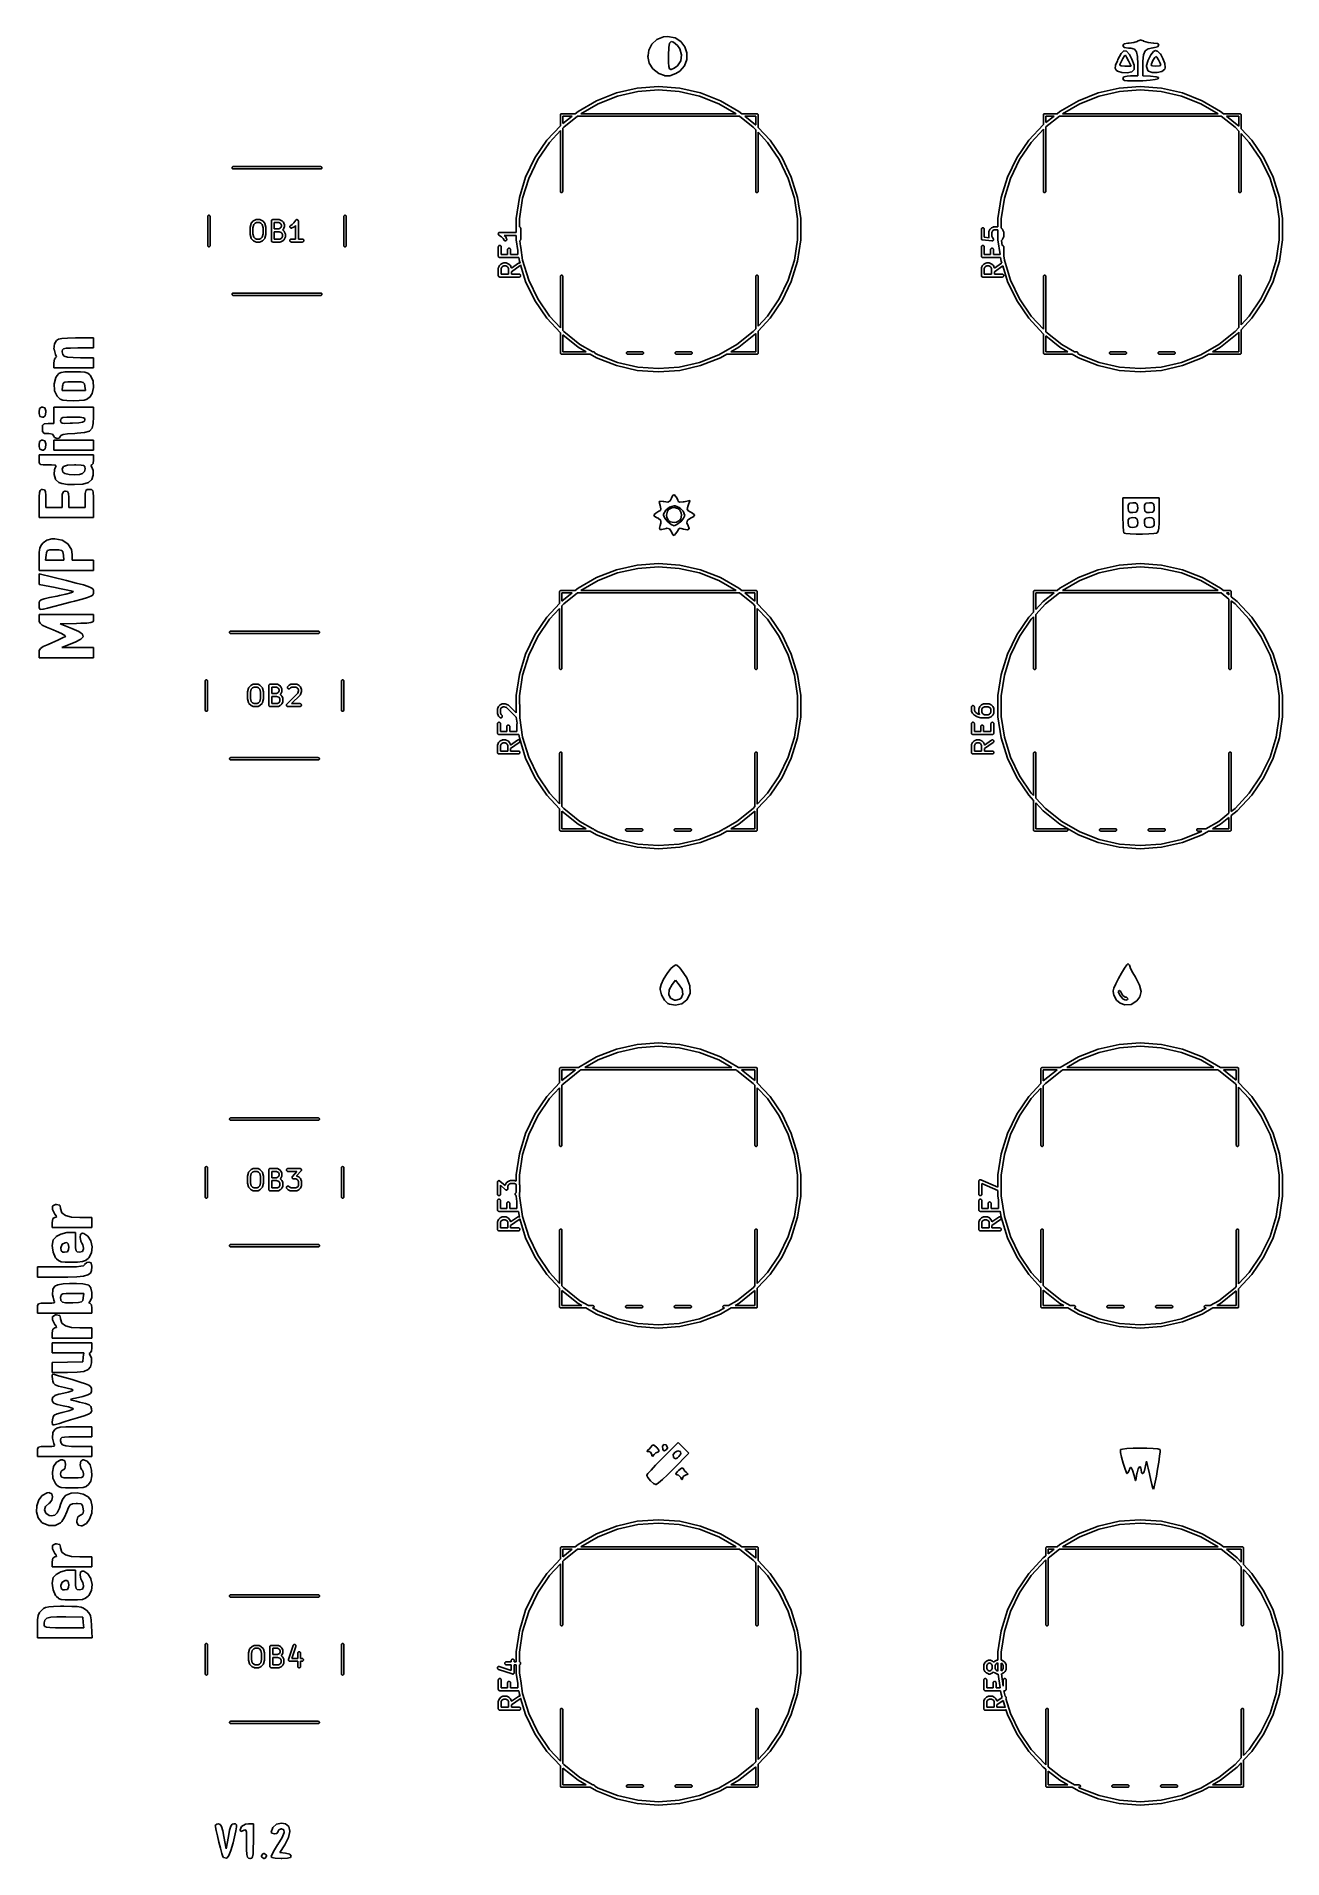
# Model space of a CAD drawing. Extents: x 3.09 to 8.99, y -6.18 to -2.41.
# Drawn here: x 3.091 to 5.613, y -6.162 to -2.475 of the extents above; entities that cross this region are included whole.
import ezdxf

# ---------------------------------------------------------------- set-up
doc = ezdxf.new("R2010")
doc.units = 0
doc.header["$MEASUREMENT"] = 0
doc.layers.add('BLACK', color=7, linetype='CONTINUOUS')

msp = doc.modelspace()

# ---------------------------------------------------------------- linework, layer by layer
at = {"layer": 'BLACK', "linetype": 'CONTINUOUS'}
for p, q in [((4.32895, -2.5133), (4.33053, -2.50231)), ((4.33053, -2.50228), (4.33054, -2.50227)), ((4.33053, -2.50229), (4.33053, -2.50228)), ((4.33053, -2.5023), (4.33053, -2.50229)), ((4.33053, -2.50231), (4.33053, -2.5023)), ((4.33053, -2.50231), (4.33053, -2.50231)), ((4.33054, -2.50225), (4.33655, -2.49037)), ((4.33054, -2.50226), (4.33054, -2.50225)), ((4.33054, -2.50227), (4.33054, -2.50226)), ((4.33655, -2.49037), (4.33656, -2.49035)), ((4.33655, -2.49037), (4.33655, -2.49037)), ((4.33656, -2.49035), (4.33657, -2.49034)), ((4.33657, -2.49034), (4.33658, -2.49033)), ((4.33657, -2.49034), (4.33657, -2.49034)), ((4.33658, -2.49033), (4.33659, -2.49032)), ((4.33659, -2.49031), (4.34642, -2.48103)), ((4.33659, -2.49032), (4.33659, -2.49031)), ((4.34642, -2.48103), (4.34644, -2.48102)), ((4.34642, -2.48103), (4.34642, -2.48103)), ((4.34644, -2.48102), (4.34645, -2.48101)), ((4.34645, -2.48101), (4.34645, -2.48101)), ((4.34645, -2.48101), (4.34646, -2.48101)), ((4.34646, -2.48101), (4.34647, -2.481)), ((4.34647, -2.481), (4.34648, -2.48099)), ((4.34648, -2.48099), (4.35983, -2.47562)), ((4.35983, -2.47562), (4.35983, -2.47562)), ((4.35983, -2.47562), (4.35984, -2.47562)), ((4.35984, -2.47562), (4.35984, -2.47562)), ((4.35984, -2.47562), (4.35986, -2.47562)), ((4.35986, -2.47562), (4.35987, -2.47561)), ((4.35987, -2.47561), (4.35987, -2.47561)), ((4.35987, -2.47561), (4.35988, -2.47561)), ((4.35988, -2.47561), (4.36831, -2.4748)), ((4.36831, -2.4748), (4.36832, -2.4748)), ((4.36832, -2.4748), (4.36832, -2.4748)), ((4.36832, -2.4748), (4.36833, -2.4748)), ((4.36833, -2.4748), (4.36834, -2.4748)), ((4.36834, -2.4748), (4.36836, -2.4748)), ((4.36836, -2.4748), (4.36836, -2.47481)), ((4.36836, -2.47481), (4.36837, -2.47481)), ((4.36837, -2.47481), (4.38347, -2.47755)), ((4.3707, -2.49725), (4.3702, -2.51258)), ((4.37238, -2.48814), (4.3707, -2.49725)), ((4.37556, -2.48483), (4.37238, -2.48814)), ((4.3807, -2.48663), (4.37556, -2.48483)), ((4.38834, -2.49332), (4.3807, -2.48663)), ((4.38347, -2.47755), (4.38348, -2.47755)), ((4.38348, -2.47755), (4.38349, -2.47755)), ((4.38349, -2.47755), (4.38351, -2.47755)), ((4.38351, -2.47755), (4.38351, -2.47756)), ((4.38351, -2.47756), (4.38351, -2.47756)), ((4.38351, -2.47756), (4.38353, -2.47756)), ((4.38353, -2.47756), (4.38354, -2.47757)), ((4.38354, -2.47757), (4.39528, -2.48491)), ((4.39318, -2.49991), (4.38834, -2.49332)), ((4.39663, -2.51193), (4.39318, -2.49991)), ((4.39528, -2.48491), (4.39528, -2.48492)), ((4.39528, -2.48492), (4.3953, -2.48493)), ((4.3953, -2.48493), (4.39531, -2.48493)), ((4.39531, -2.48493), (4.39531, -2.48494)), ((4.39531, -2.48494), (4.39531, -2.48494)), ((4.39531, -2.48494), (4.39532, -2.48495)), ((4.39532, -2.48495), (4.39533, -2.48496)), ((4.39533, -2.48496), (4.4034, -2.4956)), ((4.4034, -2.4956), (4.40341, -2.4956)), ((4.40341, -2.4956), (4.40341, -2.49561)), ((4.40341, -2.49561), (4.40342, -2.49562)), ((4.40342, -2.49562), (4.40342, -2.49563)), ((4.40342, -2.49563), (4.40343, -2.49563)), ((4.40343, -2.49563), (4.40343, -2.49564)), ((4.40343, -2.49564), (4.40344, -2.49565)), ((4.40344, -2.49565), (4.40755, -2.50827)), ((5.28627, -2.50945), (5.29171, -2.50373)), ((5.2898, -2.49333), (5.28981, -2.4933)), ((5.2898, -2.49334), (5.2898, -2.49333)), ((5.28981, -2.49337), (5.2898, -2.49334)), ((5.28981, -2.49328), (5.28982, -2.49326)), ((5.28981, -2.4933), (5.28981, -2.49328)), ((5.28982, -2.49341), (5.28981, -2.49337)), ((5.28982, -2.49326), (5.28984, -2.49323)), ((5.28984, -2.49344), (5.28982, -2.49341)), ((5.28984, -2.49323), (5.29216, -2.48967)), ((5.28984, -2.49323), (5.28984, -2.49323)), ((5.28984, -2.49345), (5.28984, -2.49344)), ((5.29248, -2.49722), (5.28984, -2.49345)), ((5.29171, -2.50373), (5.29172, -2.50372)), ((5.29171, -2.50373), (5.29171, -2.50373)), ((5.29172, -2.50372), (5.29173, -2.50371)), ((5.29173, -2.50371), (5.29174, -2.50371)), ((5.29174, -2.50371), (5.29175, -2.5037)), ((5.29174, -2.50371), (5.29174, -2.50371)), ((5.29175, -2.5037), (5.29177, -2.50369)), ((5.29177, -2.50369), (5.29177, -2.50369)), ((5.29177, -2.50369), (5.29178, -2.50369)), ((5.29178, -2.50369), (5.29179, -2.50368)), ((5.29179, -2.50368), (5.2918, -2.50368)), ((5.2918, -2.50368), (5.29181, -2.50368)), ((5.29181, -2.50368), (5.29181, -2.50368)), ((5.29181, -2.50368), (5.29183, -2.50368)), ((5.29183, -2.50368), (5.29184, -2.50367)), ((5.29184, -2.50367), (5.29185, -2.50367)), ((5.29185, -2.50367), (5.29185, -2.50367)), ((5.29185, -2.50367), (5.29186, -2.50367)), ((5.29186, -2.50367), (5.29188, -2.50367)), ((5.29188, -2.50367), (5.29711, -2.50433)), ((5.29216, -2.48966), (5.29217, -2.48965)), ((5.29216, -2.48967), (5.29216, -2.48966)), ((5.29216, -2.48966), (5.29216, -2.48966)), ((5.29216, -2.48966), (5.29216, -2.48966)), ((5.29217, -2.48965), (5.29218, -2.48963)), ((5.29218, -2.48963), (5.2922, -2.48962)), ((5.29218, -2.48963), (5.29218, -2.48963)), ((5.29218, -2.48963), (5.29218, -2.48963)), ((5.2922, -2.48962), (5.29221, -2.48961)), ((5.29221, -2.48961), (5.29223, -2.4896)), ((5.29221, -2.48961), (5.29221, -2.48961)), ((5.29221, -2.48961), (5.29221, -2.48961)), ((5.29223, -2.4896), (5.29224, -2.48959)), ((5.29224, -2.48959), (5.29225, -2.48959)), ((5.29225, -2.48959), (5.29225, -2.48959)), ((5.29225, -2.48959), (5.29227, -2.48959)), ((5.29227, -2.48959), (5.29228, -2.48958)), ((5.29228, -2.48958), (5.29987, -2.48819)), ((5.29228, -2.48958), (5.29228, -2.48958)), ((5.29228, -2.48958), (5.29228, -2.48958)), ((5.29249, -2.49724), (5.29248, -2.49722)), ((5.29248, -2.49722), (5.29248, -2.49722)), ((5.29248, -2.49722), (5.29248, -2.49722)), ((5.2925, -2.49725), (5.29249, -2.49724)), ((5.29251, -2.49725), (5.2925, -2.49725)), ((5.2925, -2.49725), (5.2925, -2.49725)), ((5.29252, -2.49726), (5.29251, -2.49725)), ((5.29253, -2.49727), (5.29252, -2.49726)), ((5.29253, -2.49728), (5.29253, -2.49727)), ((5.29254, -2.49728), (5.29253, -2.49728)), ((5.29255, -2.49728), (5.29254, -2.49728)), ((5.29257, -2.49729), (5.29255, -2.49728)), ((5.29259, -2.4973), (5.29257, -2.49729)), ((5.29257, -2.49729), (5.29257, -2.49729)), ((5.29257, -2.49729), (5.29257, -2.49729)), ((5.2926, -2.4973), (5.29259, -2.4973)), ((5.29261, -2.4973), (5.2926, -2.4973)), ((5.30097, -2.49853), (5.29261, -2.4973)), ((5.29261, -2.4973), (5.29261, -2.4973)), ((5.29261, -2.4973), (5.29261, -2.4973)), ((5.29711, -2.50433), (5.29711, -2.50433)), ((5.29711, -2.50433), (5.29713, -2.50433)), ((5.29713, -2.50433), (5.29714, -2.50433)), ((5.29714, -2.50433), (5.29714, -2.50434)), ((5.29714, -2.50434), (5.29715, -2.50434)), ((5.29715, -2.50434), (5.29716, -2.50434)), ((5.29716, -2.50434), (5.29718, -2.50435)), ((5.29718, -2.50435), (5.29718, -2.50435)), ((5.29718, -2.50435), (5.29718, -2.50435)), ((5.29718, -2.50435), (5.2972, -2.50436)), ((5.2972, -2.50436), (5.29721, -2.50437)), ((5.29721, -2.50437), (5.29721, -2.50437)), ((5.29721, -2.50437), (5.29721, -2.50438)), ((5.29721, -2.50438), (5.29722, -2.50439)), ((5.29722, -2.50439), (5.29724, -2.5044)), ((5.29724, -2.5044), (5.30302, -2.5114)), ((5.29987, -2.48819), (5.29988, -2.48819)), ((5.29988, -2.48819), (5.29989, -2.48819)), ((5.29989, -2.48819), (5.29991, -2.48819)), ((5.29991, -2.48819), (5.30265, -2.48814)), ((5.30098, -2.49853), (5.30097, -2.49853)), ((5.30099, -2.49853), (5.30098, -2.49853)), ((5.30608, -2.49876), (5.30099, -2.49853)), ((5.30099, -2.49853), (5.30099, -2.49853)), ((5.30265, -2.48814), (5.31193, -2.48717)), ((5.31309, -2.50085), (5.30608, -2.49876)), ((5.31193, -2.48717), (5.31847, -2.4848)), ((5.31724, -2.50606), (5.31309, -2.50085)), ((5.31927, -2.51561), (5.31724, -2.50606)), ((5.31847, -2.4848), (5.31912, -2.48427)), ((5.31912, -2.48427), (5.31912, -2.48427)), ((5.31912, -2.48427), (5.31912, -2.48427)), ((5.31912, -2.48427), (5.31913, -2.48427)), ((5.31913, -2.48427), (5.31914, -2.48426)), ((5.31914, -2.48426), (5.31915, -2.48425)), ((5.31915, -2.48425), (5.31916, -2.48425)), ((5.31916, -2.48425), (5.3239, -2.482)), ((5.31916, -2.48425), (5.31916, -2.48425)), ((5.3239, -2.482), (5.32391, -2.482)), ((5.32391, -2.482), (5.32392, -2.482)), ((5.32392, -2.482), (5.32393, -2.482)), ((5.32393, -2.482), (5.32394, -2.48199)), ((5.32394, -2.48199), (5.32394, -2.48199)), ((5.32394, -2.48199), (5.32395, -2.48199)), ((5.32395, -2.48199), (5.32397, -2.48199)), ((5.32397, -2.48199), (5.32397, -2.48199)), ((5.32397, -2.48199), (5.32398, -2.48199)), ((5.32398, -2.48199), (5.32399, -2.48199)), ((5.32399, -2.48199), (5.324, -2.48199)), ((5.324, -2.48199), (5.32401, -2.48199)), ((5.32401, -2.48199), (5.32402, -2.48199)), ((5.32402, -2.48199), (5.32403, -2.48199)), ((5.32403, -2.48199), (5.32404, -2.48199)), ((5.32404, -2.48199), (5.33125, -2.48399)), ((5.33125, -2.48399), (5.33125, -2.48399)), ((5.33125, -2.48399), (5.33126, -2.484)), ((5.33126, -2.484), (5.33128, -2.484)), ((5.33128, -2.484), (5.3318, -2.48424)), ((5.33469, -2.50412), (5.33148, -2.51202)), ((5.3318, -2.48424), (5.34127, -2.48699)), ((5.34063, -2.49985), (5.33469, -2.50412)), ((5.35012, -2.49794), (5.34063, -2.49985)), ((5.34127, -2.48699), (5.35207, -2.48814)), ((5.34646, -2.51228), (5.35156, -2.50528)), ((5.35119, -2.49783), (5.35012, -2.49794)), ((5.3512, -2.49782), (5.35119, -2.49783)), ((5.35122, -2.49782), (5.3512, -2.49782)), ((5.35958, -2.49562), (5.35122, -2.49782)), ((5.35122, -2.49782), (5.35122, -2.49782)), ((5.35156, -2.50528), (5.35157, -2.50527)), ((5.35156, -2.50528), (5.35156, -2.50528)), ((5.35157, -2.50527), (5.35158, -2.50526)), ((5.35158, -2.50526), (5.35159, -2.50525)), ((5.35158, -2.50526), (5.35158, -2.50526)), ((5.35159, -2.50525), (5.3516, -2.50525)), ((5.3516, -2.50524), (5.35161, -2.50523)), ((5.3516, -2.50525), (5.3516, -2.50524)), ((5.35161, -2.50523), (5.35162, -2.50523)), ((5.35162, -2.50523), (5.35163, -2.50522)), ((5.35163, -2.50522), (5.35164, -2.50522)), ((5.35164, -2.50522), (5.35589, -2.50333)), ((5.35207, -2.48814), (5.3521, -2.48814)), ((5.3521, -2.48814), (5.3521, -2.48814)), ((5.3521, -2.48814), (5.35212, -2.48814)), ((5.35212, -2.48814), (5.35213, -2.48814)), ((5.35213, -2.48814), (5.36029, -2.48934)), ((5.35589, -2.50333), (5.3559, -2.50333)), ((5.3559, -2.50333), (5.35591, -2.50332)), ((5.35591, -2.50332), (5.35592, -2.50332)), ((5.35592, -2.50332), (5.35593, -2.50332)), ((5.35593, -2.50332), (5.35593, -2.50332)), ((5.35593, -2.50332), (5.35595, -2.50332)), ((5.35595, -2.50332), (5.35596, -2.50331)), ((5.35596, -2.50331), (5.35597, -2.50331)), ((5.35597, -2.50331), (5.35597, -2.50331)), ((5.35597, -2.50331), (5.35599, -2.50331)), ((5.35599, -2.50331), (5.356, -2.50332)), ((5.356, -2.50332), (5.356, -2.50332)), ((5.356, -2.50332), (5.35601, -2.50332)), ((5.35601, -2.50332), (5.35602, -2.50332)), ((5.35602, -2.50332), (5.35604, -2.50332)), ((5.35604, -2.50332), (5.35948, -2.5045)), ((5.35948, -2.5045), (5.35949, -2.5045)), ((5.35949, -2.5045), (5.35949, -2.5045)), ((5.35949, -2.5045), (5.35949, -2.50451)), ((5.35949, -2.50451), (5.3595, -2.50451)), ((5.3595, -2.50451), (5.35952, -2.50452)), ((5.35952, -2.50452), (5.35952, -2.50452)), ((5.35952, -2.50452), (5.35952, -2.50452)), ((5.35952, -2.50452), (5.35954, -2.50453)), ((5.35954, -2.50453), (5.35955, -2.50454)), ((5.35955, -2.50454), (5.35955, -2.50454)), ((5.35955, -2.50454), (5.35955, -2.50455)), ((5.35955, -2.50455), (5.36558, -2.51025)), ((5.35959, -2.49562), (5.35958, -2.49562)), ((5.3596, -2.49561), (5.35959, -2.49562)), ((5.35961, -2.49561), (5.3596, -2.49561)), ((5.35962, -2.49561), (5.35961, -2.49561)), ((5.35963, -2.4956), (5.35962, -2.49561)), ((5.35964, -2.4956), (5.35963, -2.4956)), ((5.35965, -2.49559), (5.35964, -2.49559)), ((5.35964, -2.49559), (5.35964, -2.4956)), ((5.35966, -2.49558), (5.35965, -2.49559)), ((5.35967, -2.49557), (5.35966, -2.49558)), ((5.36279, -2.49246), (5.35967, -2.49557)), ((5.35967, -2.49557), (5.35967, -2.49557)), ((5.36029, -2.48934), (5.36029, -2.48934)), ((5.36029, -2.48934), (5.3603, -2.48935)), ((5.3603, -2.48935), (5.36032, -2.48935)), ((5.36032, -2.48935), (5.36032, -2.48935)), ((5.36032, -2.48935), (5.36033, -2.48935)), ((5.36033, -2.48935), (5.36034, -2.48936)), ((5.36034, -2.48936), (5.36035, -2.48936)), ((5.36035, -2.48936), (5.36036, -2.48937)), ((5.36036, -2.48937), (5.36037, -2.48937)), ((5.36037, -2.48937), (5.36037, -2.48938)), ((5.36037, -2.48938), (5.36038, -2.48938)), ((5.36038, -2.48938), (5.36039, -2.48939)), ((5.36039, -2.48939), (5.3604, -2.48939)), ((5.3604, -2.48939), (5.3604, -2.4894)), ((5.3604, -2.4894), (5.36041, -2.48941)), ((5.36041, -2.48941), (5.3628, -2.49219)), ((5.3628, -2.49245), (5.36279, -2.49246)), ((5.3628, -2.49219), (5.3628, -2.49219)), ((5.3628, -2.49219), (5.36281, -2.4922)), ((5.36281, -2.49243), (5.3628, -2.49244)), ((5.3628, -2.49244), (5.3628, -2.49245)), ((5.36281, -2.4922), (5.36281, -2.49221)), ((5.36281, -2.49221), (5.36282, -2.49222)), ((5.36282, -2.49242), (5.36281, -2.49243)), ((5.36281, -2.49243), (5.36281, -2.49243)), ((5.36282, -2.49222), (5.36282, -2.49222)), ((5.36282, -2.49222), (5.36283, -2.49223)), ((5.36283, -2.4924), (5.36282, -2.49241)), ((5.36282, -2.49241), (5.36282, -2.49242)), ((5.36283, -2.49223), (5.36283, -2.49224)), ((5.36283, -2.49224), (5.36283, -2.49225)), ((5.36283, -2.49225), (5.36284, -2.49226)), ((5.36284, -2.49237), (5.36283, -2.49238)), ((5.36283, -2.49238), (5.36283, -2.49239)), ((5.36283, -2.49239), (5.36283, -2.4924)), ((5.36284, -2.49226), (5.36284, -2.49227)), ((5.36284, -2.49227), (5.36284, -2.49228)), ((5.36284, -2.49228), (5.36284, -2.49229)), ((5.36284, -2.49229), (5.36285, -2.4923)), ((5.36285, -2.49234), (5.36284, -2.49235)), ((5.36284, -2.49235), (5.36284, -2.49236)), ((5.36284, -2.49236), (5.36284, -2.49237)), ((5.36284, -2.49237), (5.36284, -2.49237)), ((5.36285, -2.4923), (5.36285, -2.49231)), ((5.36285, -2.49231), (5.36285, -2.49232)), ((5.36285, -2.49232), (5.36285, -2.49233)), ((5.36285, -2.49233), (5.36285, -2.49234)), ((4.32864, -2.51548), (4.32895, -2.51331)), ((4.32864, -2.51549), (4.32864, -2.51548)), ((4.32864, -2.51551), (4.32864, -2.51549)), ((4.32864, -2.51552), (4.32864, -2.51551)), ((4.32864, -2.51551), (4.32864, -2.51551)), ((4.32864, -2.51553), (4.32864, -2.51552)), ((4.32864, -2.51554), (4.32864, -2.51553)), ((4.32864, -2.51555), (4.32864, -2.51554)), ((4.33119, -2.52869), (4.32864, -2.51555)), ((4.32895, -2.51331), (4.32895, -2.5133)), ((4.3312, -2.5287), (4.33119, -2.52869)), ((4.3312, -2.52872), (4.3312, -2.5287)), ((4.33121, -2.52874), (4.3312, -2.52872)), ((4.3312, -2.52872), (4.3312, -2.52872)), ((4.3312, -2.52872), (4.3312, -2.52872)), ((4.33122, -2.52875), (4.33121, -2.52874)), ((4.3385, -2.54055), (4.33122, -2.52875)), ((4.33122, -2.52875), (4.33122, -2.52875)), ((4.33851, -2.54056), (4.3385, -2.54055)), ((4.33852, -2.54058), (4.33851, -2.54056)), ((4.33854, -2.54059), (4.33852, -2.54058)), ((4.33852, -2.54058), (4.33852, -2.54058)), ((4.33852, -2.54058), (4.33852, -2.54058)), ((4.33855, -2.5406), (4.33854, -2.54059)), ((4.33855, -2.54061), (4.33855, -2.5406)), ((4.35088, -2.54974), (4.33855, -2.54061)), ((4.3702, -2.51258), (4.3702, -2.51333)), ((4.3702, -2.51333), (4.37037, -2.52726)), ((4.37037, -2.52726), (4.37104, -2.53575)), ((4.37104, -2.53575), (4.37244, -2.54002)), ((4.37244, -2.54002), (4.37477, -2.54142)), ((4.37477, -2.54142), (4.37559, -2.54147)), ((4.37559, -2.54147), (4.38182, -2.53933)), ((4.38182, -2.53933), (4.38881, -2.53428)), ((4.38881, -2.53428), (4.39518, -2.52415)), ((4.40267, -2.53438), (4.39313, -2.54507)), ((4.39518, -2.52415), (4.39663, -2.51193)), ((4.40268, -2.53437), (4.40267, -2.53438)), ((4.40269, -2.53436), (4.40268, -2.53437)), ((4.4027, -2.53434), (4.40269, -2.53435)), ((4.40269, -2.53435), (4.40269, -2.53435)), ((4.40269, -2.53435), (4.40269, -2.53436)), ((4.40271, -2.53432), (4.4027, -2.53434)), ((4.4074, -2.52168), (4.40271, -2.53432)), ((4.40271, -2.53432), (4.40271, -2.53432)), ((4.40741, -2.52167), (4.4074, -2.52168)), ((4.40756, -2.50833), (4.40741, -2.52161)), ((4.40741, -2.52161), (4.40741, -2.52162)), ((4.40741, -2.52162), (4.40741, -2.52163)), ((4.40741, -2.52163), (4.40741, -2.52164)), ((4.40741, -2.52164), (4.40741, -2.52165)), ((4.40741, -2.52165), (4.40741, -2.52166)), ((4.40741, -2.52166), (4.40741, -2.52167)), ((4.40755, -2.50827), (4.40755, -2.50827)), ((4.40755, -2.50827), (4.40755, -2.50828)), ((4.40755, -2.50828), (4.40755, -2.50829)), ((4.40755, -2.50829), (4.40755, -2.5083)), ((4.40755, -2.5083), (4.40756, -2.50831)), ((4.40756, -2.50831), (4.40756, -2.50832)), ((4.40756, -2.50832), (4.40756, -2.50833)), ((5.27433, -2.53903), (5.27501, -2.53327)), ((5.27433, -2.53905), (5.27433, -2.53903)), ((5.27433, -2.53907), (5.27433, -2.53905)), ((5.27433, -2.53909), (5.27433, -2.53907)), ((5.27433, -2.53907), (5.27433, -2.53907)), ((5.27433, -2.53907), (5.27433, -2.53907)), ((5.27433, -2.5391), (5.27433, -2.53909)), ((5.27433, -2.53911), (5.27433, -2.5391)), ((5.27434, -2.53912), (5.27433, -2.53911)), ((5.27433, -2.53911), (5.27433, -2.53911)), ((5.27435, -2.53914), (5.27434, -2.53912)), ((5.27639, -2.5433), (5.27435, -2.53914)), ((5.27435, -2.53914), (5.27435, -2.53914)), ((5.27501, -2.53326), (5.27502, -2.53324)), ((5.27501, -2.53327), (5.27501, -2.53326)), ((5.27501, -2.53326), (5.27501, -2.53326)), ((5.27501, -2.53327), (5.27501, -2.53327)), ((5.27502, -2.53322), (5.27507, -2.53309)), ((5.27502, -2.53323), (5.27502, -2.53322)), ((5.27502, -2.53322), (5.27502, -2.53322)), ((5.27502, -2.53324), (5.27502, -2.53323)), ((5.27507, -2.53309), (5.27872, -2.52395)), ((5.27507, -2.53309), (5.27507, -2.53309)), ((5.27507, -2.53309), (5.27507, -2.53309)), ((5.2764, -2.54332), (5.27639, -2.5433)), ((5.27639, -2.5433), (5.27639, -2.5433)), ((5.27639, -2.5433), (5.27639, -2.5433)), ((5.27641, -2.54333), (5.2764, -2.54332)), ((5.27641, -2.54334), (5.27641, -2.54333)), ((5.27641, -2.54333), (5.27641, -2.54333)), ((5.27642, -2.54335), (5.27641, -2.54334)), ((5.27643, -2.54336), (5.27642, -2.54335)), ((5.27644, -2.54336), (5.27643, -2.54336)), ((5.27899, -2.54534), (5.27644, -2.54336)), ((5.27644, -2.54336), (5.27644, -2.54336)), ((5.27644, -2.54336), (5.27644, -2.54336)), ((5.27872, -2.52395), (5.27873, -2.52395)), ((5.27873, -2.52394), (5.2798, -2.52163)), ((5.27873, -2.52395), (5.27873, -2.52394)), ((5.27873, -2.52395), (5.27873, -2.52395)), ((5.2798, -2.52163), (5.2798, -2.52162)), ((5.2798, -2.52162), (5.27981, -2.52162)), ((5.2798, -2.52163), (5.2798, -2.52163)), ((5.27981, -2.52162), (5.28624, -2.5095)), ((5.28386, -2.53171), (5.28356, -2.53305)), ((5.28356, -2.53305), (5.28632, -2.53418)), ((5.28622, -2.52623), (5.28386, -2.53171)), ((5.28974, -2.51956), (5.28622, -2.52623)), ((5.28624, -2.50948), (5.28625, -2.50947)), ((5.28624, -2.50949), (5.28624, -2.50948)), ((5.28624, -2.5095), (5.28624, -2.50949)), ((5.28624, -2.50949), (5.28624, -2.50949)), ((5.28625, -2.50947), (5.28626, -2.50946)), ((5.28626, -2.50946), (5.28627, -2.50945)), ((5.28626, -2.50946), (5.28626, -2.50946)), ((5.28632, -2.53418), (5.2935, -2.53479)), ((5.29309, -2.51413), (5.28974, -2.51956)), ((5.2948, -2.51249), (5.29309, -2.51413)), ((5.2935, -2.53479), (5.29509, -2.5348)), ((5.29485, -2.51256), (5.2948, -2.51249)), ((5.29728, -2.51685), (5.29485, -2.51256)), ((5.29509, -2.5348), (5.30652, -2.5348)), ((5.30115, -2.52426), (5.29728, -2.51685)), ((5.30652, -2.5348), (5.30115, -2.52426)), ((5.30115, -2.52426), (5.30115, -2.52426)), ((5.30302, -2.5114), (5.30302, -2.5114)), ((5.30302, -2.5114), (5.30303, -2.51141)), ((5.30303, -2.51141), (5.30304, -2.51143)), ((5.30304, -2.51143), (5.30809, -2.52057)), ((5.30809, -2.52057), (5.30809, -2.52058)), ((5.30809, -2.52058), (5.3081, -2.52059)), ((5.3081, -2.52059), (5.3081, -2.5206)), ((5.3081, -2.5206), (5.31272, -2.53281)), ((5.31263, -2.54183), (5.3082, -2.54645)), ((5.31264, -2.54181), (5.31263, -2.54183)), ((5.31265, -2.5418), (5.31264, -2.54181)), ((5.31266, -2.5418), (5.31265, -2.5418)), ((5.31265, -2.5418), (5.31265, -2.5418)), ((5.31267, -2.54177), (5.31266, -2.54178)), ((5.31266, -2.54178), (5.31266, -2.5418)), ((5.31268, -2.54175), (5.31267, -2.54176)), ((5.31267, -2.54176), (5.31267, -2.54177)), ((5.31267, -2.54177), (5.31267, -2.54177)), ((5.31269, -2.54171), (5.31268, -2.54173)), ((5.31268, -2.54173), (5.31268, -2.54173)), ((5.31268, -2.54173), (5.31268, -2.54173)), ((5.31268, -2.54173), (5.31268, -2.54175)), ((5.31273, -2.53288), (5.31269, -2.54169)), ((5.31269, -2.54169), (5.31269, -2.54169)), ((5.31269, -2.54169), (5.31269, -2.54171)), ((5.31272, -2.53281), (5.31272, -2.53281)), ((5.31272, -2.53281), (5.31272, -2.53283)), ((5.31272, -2.53283), (5.31273, -2.53284)), ((5.31273, -2.53284), (5.31273, -2.53284)), ((5.31273, -2.53284), (5.31273, -2.53285)), ((5.31273, -2.53285), (5.31273, -2.53286)), ((5.31273, -2.53286), (5.31273, -2.53288)), ((5.3198, -2.53067), (5.31927, -2.51561)), ((5.3198, -2.5548), (5.3198, -2.53067)), ((5.33028, -2.52484), (5.3302, -2.53125)), ((5.3302, -2.53125), (5.3302, -2.55445)), ((5.33148, -2.51202), (5.33028, -2.52484)), ((5.33734, -2.53565), (5.33787, -2.53344)), ((5.33734, -2.53566), (5.33734, -2.53565)), ((5.33734, -2.53567), (5.33734, -2.53566)), ((5.33734, -2.53568), (5.33734, -2.53567)), ((5.33734, -2.5357), (5.33734, -2.53568)), ((5.33734, -2.53568), (5.33734, -2.53568)), ((5.33734, -2.53571), (5.33734, -2.5357)), ((5.33734, -2.53572), (5.33734, -2.53571)), ((5.33734, -2.53574), (5.33734, -2.53572)), ((5.33734, -2.53572), (5.33734, -2.53572)), ((5.33735, -2.53575), (5.33734, -2.53574)), ((5.33999, -2.5436), (5.33735, -2.53575)), ((5.33735, -2.53575), (5.33735, -2.53575)), ((5.33787, -2.53344), (5.33999, -2.52454)), ((5.33787, -2.53344), (5.33787, -2.53344)), ((5.33787, -2.53344), (5.33787, -2.53344)), ((5.33999, -2.52454), (5.34, -2.52454)), ((5.33999, -2.54361), (5.33999, -2.5436)), ((5.33999, -2.54362), (5.33999, -2.54361)), ((5.34, -2.54363), (5.33999, -2.54362)), ((5.34, -2.52452), (5.34001, -2.5245)), ((5.34, -2.52453), (5.34, -2.52452)), ((5.34, -2.52454), (5.34, -2.52453)), ((5.34, -2.52453), (5.34, -2.52453)), ((5.34, -2.54364), (5.34, -2.54363)), ((5.34001, -2.54365), (5.34, -2.54364)), ((5.34001, -2.52449), (5.34644, -2.5123)), ((5.34001, -2.5245), (5.34001, -2.52449)), ((5.34001, -2.5245), (5.34001, -2.5245)), ((5.34002, -2.54366), (5.34001, -2.54365)), ((5.34001, -2.54365), (5.34001, -2.54365)), ((5.34002, -2.54367), (5.34002, -2.54366)), ((5.34003, -2.54368), (5.34002, -2.54367)), ((5.34004, -2.54368), (5.34003, -2.54368)), ((5.34124, -2.54482), (5.34004, -2.54368)), ((5.34004, -2.54368), (5.34004, -2.54368)), ((5.34644, -2.5123), (5.34645, -2.51229)), ((5.34644, -2.5123), (5.34644, -2.5123)), ((5.34645, -2.51229), (5.34646, -2.51228)), ((5.34775, -2.53005), (5.3469, -2.53337)), ((5.3469, -2.53337), (5.34961, -2.53436)), ((5.35069, -2.52365), (5.34775, -2.53005)), ((5.34961, -2.53436), (5.35657, -2.5348)), ((5.35422, -2.51774), (5.35069, -2.52365)), ((5.35668, -2.51527), (5.35422, -2.51774)), ((5.35657, -2.5348), (5.35666, -2.5348)), ((5.35666, -2.5348), (5.36365, -2.53437)), ((5.35841, -2.51679), (5.35668, -2.51527)), ((5.36186, -2.52222), (5.35841, -2.51679)), ((5.36507, -2.52876), (5.36186, -2.52222)), ((5.36365, -2.53437), (5.36643, -2.53338)), ((5.36643, -2.53338), (5.36507, -2.52876)), ((5.36558, -2.51025), (5.36559, -2.51025)), ((5.36559, -2.51025), (5.36559, -2.51026)), ((5.36559, -2.51026), (5.36559, -2.51026)), ((5.36559, -2.51026), (5.3656, -2.51027)), ((5.3656, -2.51027), (5.36561, -2.51028)), ((5.36561, -2.51028), (5.36561, -2.51029)), ((5.36561, -2.51029), (5.36562, -2.51029)), ((5.36562, -2.51029), (5.37095, -2.51934)), ((5.37458, -2.54128), (5.36855, -2.5456)), ((5.37095, -2.51934), (5.37095, -2.51934)), ((5.37095, -2.51934), (5.37096, -2.51936)), ((5.37096, -2.51936), (5.37097, -2.51937)), ((5.37097, -2.51937), (5.37462, -2.52936)), ((5.37459, -2.54127), (5.37458, -2.54128)), ((5.37458, -2.54128), (5.37458, -2.54128)), ((5.3746, -2.54126), (5.37459, -2.54127)), ((5.37461, -2.54125), (5.3746, -2.54126)), ((5.37462, -2.54123), (5.37461, -2.54125)), ((5.37461, -2.54125), (5.37461, -2.54125)), ((5.37461, -2.54125), (5.37461, -2.54125)), ((5.37462, -2.52936), (5.37462, -2.52936)), ((5.37462, -2.52936), (5.37462, -2.52936)), ((5.37462, -2.52936), (5.37462, -2.52937)), ((5.37462, -2.52937), (5.37463, -2.52938)), ((5.37463, -2.54122), (5.37462, -2.54123)), ((5.37463, -2.52938), (5.37463, -2.5294)), ((5.37463, -2.5294), (5.37463, -2.5294)), ((5.37463, -2.5294), (5.37463, -2.5294)), ((5.37463, -2.5294), (5.37561, -2.53793)), ((5.37464, -2.54121), (5.37463, -2.54122)), ((5.37463, -2.54122), (5.37463, -2.54122)), ((5.37465, -2.54119), (5.37464, -2.5412)), ((5.37464, -2.5412), (5.37464, -2.54121)), ((5.3756, -2.538), (5.37465, -2.54118)), ((5.37465, -2.54118), (5.37465, -2.54118)), ((5.37465, -2.54118), (5.37465, -2.54118)), ((5.37465, -2.54118), (5.37465, -2.54119)), ((5.37561, -2.53797), (5.3756, -2.538)), ((5.3756, -2.538), (5.3756, -2.538)), ((5.37561, -2.53793), (5.37561, -2.53793)), ((5.37561, -2.53793), (5.37561, -2.53797)), ((4.26489, -2.58909), (4.30697, -2.57948)), ((4.30697, -2.57948), (4.35, -2.57626)), ((4.35, -2.57626), (4.39303, -2.57948)), ((4.35088, -2.54975), (4.35088, -2.54974)), ((4.35089, -2.54975), (4.35088, -2.54975)), ((4.3509, -2.54976), (4.35089, -2.54975)), ((4.35091, -2.54976), (4.3509, -2.54976)), ((4.35092, -2.54977), (4.35091, -2.54976)), ((4.36243, -2.55417), (4.35092, -2.54977)), ((4.35092, -2.54977), (4.35092, -2.54977)), ((4.35092, -2.54977), (4.35092, -2.54977)), ((4.36244, -2.55417), (4.36243, -2.55417)), ((4.36245, -2.55418), (4.36244, -2.55417)), ((4.36246, -2.55418), (4.36245, -2.55418)), ((4.36248, -2.55418), (4.36246, -2.55418)), ((4.36246, -2.55418), (4.36246, -2.55418)), ((4.36249, -2.55418), (4.36248, -2.55418)), ((4.37298, -2.55432), (4.36249, -2.55418)), ((4.36249, -2.55418), (4.36249, -2.55418)), ((4.373, -2.55431), (4.37298, -2.55432)), ((4.37301, -2.55431), (4.373, -2.55431)), ((4.37302, -2.55431), (4.37301, -2.55431)), ((4.37304, -2.55431), (4.37302, -2.55431)), ((4.37302, -2.55431), (4.37302, -2.55431)), ((4.37305, -2.5543), (4.37304, -2.55431)), ((4.3852, -2.5499), (4.37305, -2.5543)), ((4.37305, -2.5543), (4.37305, -2.5543)), ((4.38522, -2.54989), (4.3852, -2.5499)), ((4.38523, -2.54988), (4.38522, -2.54989)), ((4.38524, -2.54988), (4.38523, -2.54988)), ((4.39309, -2.5451), (4.38524, -2.54988)), ((4.39303, -2.57948), (4.43511, -2.58909)), ((4.3931, -2.5451), (4.39309, -2.5451)), ((4.39311, -2.54509), (4.3931, -2.54509)), ((4.3931, -2.54509), (4.3931, -2.5451)), ((4.39312, -2.54508), (4.39311, -2.54509)), ((4.39313, -2.54507), (4.39312, -2.54508)), ((4.39313, -2.54507), (4.39313, -2.54507)), ((4.39313, -2.54507), (4.39313, -2.54507)), ((5.23989, -2.58909), (5.28197, -2.57948)), ((5.279, -2.54535), (5.27899, -2.54534)), ((5.27902, -2.54536), (5.279, -2.54535)), ((5.27904, -2.54537), (5.27902, -2.54536)), ((5.27902, -2.54536), (5.27902, -2.54536)), ((5.27902, -2.54536), (5.27902, -2.54536)), ((5.27905, -2.54537), (5.27904, -2.54537)), ((5.27906, -2.54537), (5.27905, -2.54537)), ((5.28758, -2.54796), (5.27906, -2.54537)), ((5.28197, -2.57948), (5.325, -2.57626)), ((5.28759, -2.54796), (5.28758, -2.54796)), ((5.2876, -2.54797), (5.28759, -2.54796)), ((5.28759, -2.54796), (5.28759, -2.54796)), ((5.28762, -2.54797), (5.2876, -2.54797)), ((5.28763, -2.54797), (5.28762, -2.54797)), ((5.28762, -2.54797), (5.28762, -2.54797)), ((5.29825, -2.54844), (5.28763, -2.54797)), ((5.28763, -2.54797), (5.28763, -2.54797)), ((5.2898, -2.56011), (5.2898, -2.56009)), ((5.2898, -2.56009), (5.28981, -2.56009)), ((5.2898, -2.56012), (5.2898, -2.56011)), ((5.2898, -2.56013), (5.2898, -2.56012)), ((5.28981, -2.56014), (5.2898, -2.56013)), ((5.2898, -2.56013), (5.2898, -2.56013)), ((5.28981, -2.56005), (5.28982, -2.56003)), ((5.28981, -2.56007), (5.28981, -2.56005)), ((5.28981, -2.56005), (5.28981, -2.56005)), ((5.28981, -2.56005), (5.28981, -2.56005)), ((5.28981, -2.56008), (5.28981, -2.56007)), ((5.28981, -2.56009), (5.28981, -2.56008)), ((5.28981, -2.56016), (5.28981, -2.56014)), ((5.29029, -2.56194), (5.28981, -2.56016)), ((5.28981, -2.56016), (5.28981, -2.56016)), ((5.28982, -2.56003), (5.28983, -2.56002)), ((5.28983, -2.56002), (5.29167, -2.55667)), ((5.29029, -2.56195), (5.29029, -2.56194)), ((5.2903, -2.56197), (5.29029, -2.56195)), ((5.29031, -2.56199), (5.2903, -2.56197)), ((5.2903, -2.56197), (5.2903, -2.56197)), ((5.2903, -2.56197), (5.2903, -2.56197)), ((5.29032, -2.562), (5.29031, -2.56199)), ((5.29032, -2.56201), (5.29032, -2.562)), ((5.29032, -2.562), (5.29032, -2.562)), ((5.29033, -2.56202), (5.29032, -2.56201)), ((5.29034, -2.56203), (5.29033, -2.56202)), ((5.29035, -2.56203), (5.29034, -2.56203)), ((5.29034, -2.56203), (5.29034, -2.56203)), ((5.29036, -2.56204), (5.29035, -2.56203)), ((5.29037, -2.56205), (5.29036, -2.56204)), ((5.29307, -2.56367), (5.29037, -2.56205)), ((5.29037, -2.56205), (5.29037, -2.56205)), ((5.29167, -2.55667), (5.29168, -2.55667)), ((5.29168, -2.55666), (5.29169, -2.55665)), ((5.29168, -2.55667), (5.29168, -2.55666)), ((5.29168, -2.55667), (5.29168, -2.55667)), ((5.29169, -2.55665), (5.2917, -2.55664)), ((5.2917, -2.55663), (5.29171, -2.55662)), ((5.2917, -2.55664), (5.2917, -2.55663)), ((5.2917, -2.55664), (5.2917, -2.55664)), ((5.29171, -2.55662), (5.29173, -2.55661)), ((5.29173, -2.55661), (5.29174, -2.5566)), ((5.29173, -2.55661), (5.29173, -2.55661)), ((5.29173, -2.55661), (5.29173, -2.55661)), ((5.29174, -2.5566), (5.29176, -2.55659)), ((5.29176, -2.55659), (5.29178, -2.55658)), ((5.29176, -2.55659), (5.29176, -2.55659)), ((5.29176, -2.55659), (5.29176, -2.55659)), ((5.29178, -2.55658), (5.29179, -2.55658)), ((5.29179, -2.55658), (5.2918, -2.55658)), ((5.2918, -2.55658), (5.29818, -2.55504)), ((5.2918, -2.55658), (5.2918, -2.55658)), ((5.29309, -2.56368), (5.29307, -2.56367)), ((5.2931, -2.56369), (5.29309, -2.56368)), ((5.29311, -2.56369), (5.2931, -2.56369)), ((5.2931, -2.56369), (5.2931, -2.56369)), ((5.29312, -2.5637), (5.29311, -2.56369)), ((5.29314, -2.5637), (5.29312, -2.5637)), ((5.2992, -2.56455), (5.29314, -2.5637)), ((5.29314, -2.5637), (5.29314, -2.5637)), ((5.29314, -2.5637), (5.29314, -2.5637)), ((5.29314, -2.5637), (5.29314, -2.5637)), ((5.29818, -2.55504), (5.29818, -2.55504)), ((5.29818, -2.55504), (5.29818, -2.55504)), ((5.29818, -2.55504), (5.29818, -2.55504)), ((5.29818, -2.55504), (5.29818, -2.55504)), ((5.29818, -2.55504), (5.2982, -2.55504)), ((5.2982, -2.55504), (5.29822, -2.55503)), ((5.29822, -2.55503), (5.30499, -2.5548)), ((5.29826, -2.54844), (5.29825, -2.54844)), ((5.29825, -2.54844), (5.29825, -2.54844)), ((5.29827, -2.54844), (5.29826, -2.54844)), ((5.29829, -2.54844), (5.29827, -2.54844)), ((5.2983, -2.54844), (5.29829, -2.54844)), ((5.29829, -2.54844), (5.29829, -2.54844)), ((5.29829, -2.54844), (5.29829, -2.54844)), ((5.3081, -2.5465), (5.2983, -2.54844)), ((5.29921, -2.56455), (5.2992, -2.56455)), ((5.29923, -2.56456), (5.29921, -2.56455)), ((5.30975, -2.56477), (5.29923, -2.56456)), ((5.29923, -2.56456), (5.29923, -2.56456)), ((5.30499, -2.5548), (5.305, -2.5548)), ((5.305, -2.5548), (5.305, -2.5548)), ((5.305, -2.5548), (5.305, -2.5548)), ((5.305, -2.5548), (5.3198, -2.5548)), ((5.30812, -2.5465), (5.3081, -2.5465)), ((5.3081, -2.5465), (5.3081, -2.5465)), ((5.3081, -2.5465), (5.3081, -2.5465)), ((5.30814, -2.54649), (5.30812, -2.5465)), ((5.30815, -2.54648), (5.30814, -2.54649)), ((5.30814, -2.54649), (5.30814, -2.54649)), ((5.30814, -2.54649), (5.30814, -2.54649)), ((5.30817, -2.54647), (5.30815, -2.54648)), ((5.30819, -2.54646), (5.30817, -2.54647)), ((5.30817, -2.54647), (5.30817, -2.54647)), ((5.30817, -2.54647), (5.30817, -2.54647)), ((5.3082, -2.54645), (5.30819, -2.54646)), ((5.3082, -2.54645), (5.3082, -2.54645)), ((5.3082, -2.54645), (5.3082, -2.54645)), ((5.3082, -2.54645), (5.3082, -2.54645)), ((5.30976, -2.56477), (5.30975, -2.56477)), ((5.30975, -2.56477), (5.30975, -2.56477)), ((5.30975, -2.56477), (5.30975, -2.56477)), ((5.32584, -2.56448), (5.30976, -2.56477)), ((5.325, -2.57626), (5.36803, -2.57948)), ((5.33005, -2.56434), (5.32584, -2.56448)), ((5.32584, -2.56448), (5.32584, -2.56448)), ((5.32584, -2.56448), (5.32584, -2.56448)), ((5.34478, -2.5634), (5.33005, -2.56434)), ((5.33005, -2.56434), (5.33005, -2.56434)), ((5.33005, -2.56434), (5.33005, -2.56434)), ((5.33005, -2.56434), (5.33005, -2.56434)), ((5.3302, -2.55445), (5.34585, -2.55545)), ((5.34126, -2.54483), (5.34124, -2.54482)), ((5.34124, -2.54482), (5.34124, -2.54482)), ((5.34124, -2.54482), (5.34124, -2.54482)), ((5.34127, -2.54484), (5.34126, -2.54483)), ((5.3413, -2.54486), (5.34127, -2.54484)), ((5.34127, -2.54484), (5.34127, -2.54484)), ((5.34127, -2.54484), (5.34127, -2.54484)), ((5.34131, -2.54486), (5.3413, -2.54486)), ((5.34891, -2.54761), (5.34131, -2.54486)), ((5.34131, -2.54486), (5.34131, -2.54486)), ((5.34131, -2.54486), (5.34131, -2.54486)), ((5.34131, -2.54486), (5.34131, -2.54486)), ((5.34479, -2.56339), (5.34478, -2.5634)), ((5.34478, -2.5634), (5.34478, -2.5634)), ((5.35533, -2.56198), (5.34479, -2.56339)), ((5.34479, -2.56339), (5.34479, -2.56339)), ((5.34585, -2.55545), (5.34585, -2.55545)), ((5.34585, -2.55545), (5.34585, -2.55545)), ((5.34585, -2.55545), (5.34585, -2.55545)), ((5.34585, -2.55545), (5.35695, -2.55663)), ((5.34892, -2.54762), (5.34891, -2.54761)), ((5.34894, -2.54762), (5.34892, -2.54762)), ((5.34895, -2.54762), (5.34894, -2.54762)), ((5.34894, -2.54762), (5.34894, -2.54762)), ((5.34896, -2.54762), (5.34895, -2.54762)), ((5.34897, -2.54762), (5.34896, -2.54762)), ((5.34898, -2.54762), (5.34897, -2.54762)), ((5.35897, -2.54781), (5.34898, -2.54762)), ((5.35535, -2.56198), (5.35533, -2.56198)), ((5.35536, -2.56197), (5.35535, -2.56198)), ((5.36123, -2.5603), (5.35536, -2.56197)), ((5.35536, -2.56197), (5.35536, -2.56197)), ((5.35695, -2.55663), (5.35696, -2.55663)), ((5.35696, -2.55663), (5.35698, -2.55664)), ((5.35698, -2.55664), (5.35699, -2.55664)), ((5.35699, -2.55664), (5.36194, -2.5582)), ((5.35899, -2.54781), (5.35897, -2.54781)), ((5.35897, -2.54781), (5.35897, -2.54781)), ((5.35897, -2.54781), (5.35897, -2.54781)), ((5.359, -2.54781), (5.35899, -2.54781)), ((5.35901, -2.54781), (5.359, -2.54781)), ((5.36848, -2.54564), (5.35901, -2.54781)), ((5.35901, -2.54781), (5.35901, -2.54781)), ((5.35901, -2.54781), (5.35901, -2.54781)), ((5.36124, -2.56029), (5.36123, -2.5603)), ((5.36125, -2.56029), (5.36124, -2.56029)), ((5.36126, -2.56029), (5.36125, -2.56029)), ((5.36127, -2.56028), (5.36126, -2.56029)), ((5.36128, -2.56028), (5.36127, -2.56028)), ((5.36129, -2.56027), (5.36128, -2.56028)), ((5.3613, -2.56026), (5.36129, -2.56027)), ((5.36129, -2.56027), (5.36129, -2.56027)), ((5.36131, -2.56026), (5.3613, -2.56026)), ((5.36132, -2.56025), (5.36131, -2.56026)), ((5.36133, -2.56024), (5.36132, -2.56024)), ((5.36132, -2.56024), (5.36132, -2.56025)), ((5.36134, -2.56022), (5.36133, -2.56023)), ((5.36133, -2.56023), (5.36133, -2.56024)), ((5.36135, -2.56021), (5.36134, -2.56022)), ((5.36136, -2.56019), (5.36135, -2.5602)), ((5.36135, -2.5602), (5.36135, -2.56021)), ((5.36135, -2.56021), (5.36135, -2.56021)), ((5.36207, -2.55846), (5.36136, -2.56018)), ((5.36136, -2.56018), (5.36136, -2.56019)), ((5.36194, -2.5582), (5.36195, -2.5582)), ((5.36195, -2.5582), (5.36195, -2.5582)), ((5.36195, -2.5582), (5.36196, -2.55821)), ((5.36196, -2.55821), (5.36197, -2.55821)), ((5.36197, -2.55821), (5.36198, -2.55822)), ((5.36198, -2.55822), (5.36199, -2.55822)), ((5.36199, -2.55822), (5.36199, -2.55822)), ((5.36199, -2.55822), (5.362, -2.55823)), ((5.362, -2.55823), (5.36201, -2.55824)), ((5.36201, -2.55824), (5.36202, -2.55824)), ((5.36202, -2.55824), (5.36202, -2.55825)), ((5.36202, -2.55825), (5.36203, -2.55826)), ((5.36203, -2.55826), (5.36204, -2.55827)), ((5.36204, -2.55827), (5.36204, -2.55827)), ((5.36204, -2.55827), (5.36205, -2.55828)), ((5.36205, -2.55828), (5.36205, -2.55829)), ((5.36205, -2.55829), (5.36206, -2.5583)), ((5.36206, -2.5583), (5.36206, -2.5583)), ((5.36206, -2.5583), (5.36207, -2.55831)), ((5.36207, -2.55831), (5.36207, -2.55832)), ((5.36207, -2.55832), (5.36207, -2.55833)), ((5.36207, -2.55833), (5.36208, -2.55834)), ((5.36208, -2.55842), (5.36207, -2.55844)), ((5.36207, -2.55844), (5.36207, -2.55845)), ((5.36207, -2.55845), (5.36207, -2.55845)), ((5.36207, -2.55845), (5.36207, -2.55846)), ((5.36208, -2.55834), (5.36208, -2.55835)), ((5.36208, -2.55835), (5.36208, -2.55836)), ((5.36208, -2.55836), (5.36208, -2.55837)), ((5.36208, -2.55837), (5.36208, -2.55838)), ((5.36208, -2.55838), (5.36208, -2.55839)), ((5.36208, -2.55839), (5.36208, -2.5584)), ((5.36208, -2.5584), (5.36208, -2.55841)), ((5.36208, -2.55841), (5.36208, -2.55842)), ((5.36208, -2.55842), (5.36208, -2.55842)), ((5.36803, -2.57948), (5.41011, -2.58909)), ((5.36849, -2.54563), (5.36848, -2.54564)), ((5.36848, -2.54564), (5.36848, -2.54564)), ((5.36848, -2.54564), (5.36848, -2.54564)), ((5.36848, -2.54564), (5.36848, -2.54564)), ((5.36851, -2.54562), (5.36849, -2.54563)), ((5.36853, -2.54561), (5.36851, -2.54562)), ((5.36851, -2.54562), (5.36851, -2.54562)), ((5.36851, -2.54562), (5.36851, -2.54562)), ((5.36855, -2.5456), (5.36853, -2.54561)), ((5.36855, -2.5456), (5.36855, -2.5456)), ((4.18735, -2.62643), (4.22472, -2.60485)), ((4.22762, -2.61088), (4.19261, -2.6311)), ((4.22472, -2.60485), (4.26489, -2.58909)), ((4.26687, -2.59548), (4.22762, -2.61088)), ((4.30796, -2.5861), (4.26687, -2.59548)), ((4.35, -2.58295), (4.30796, -2.5861)), ((4.39204, -2.5861), (4.35, -2.58295)), ((4.43313, -2.59548), (4.39204, -2.5861)), ((4.47238, -2.61088), (4.43313, -2.59548)), ((4.43511, -2.58909), (4.47528, -2.60485)), ((4.50739, -2.6311), (4.47238, -2.61088)), ((4.47528, -2.60485), (4.51265, -2.62643)), ((5.16235, -2.62643), (5.19972, -2.60485)), ((5.20262, -2.61088), (5.16761, -2.6311)), ((5.19972, -2.60485), (5.23989, -2.58909)), ((5.24187, -2.59548), (5.20262, -2.61088)), ((5.28296, -2.5861), (5.24187, -2.59548)), ((5.325, -2.58295), (5.28296, -2.5861)), ((5.36704, -2.5861), (5.325, -2.58295)), ((5.40813, -2.59548), (5.36704, -2.5861)), ((5.44738, -2.61088), (5.40813, -2.59548)), ((5.41011, -2.58909), (5.45028, -2.60485)), ((5.48239, -2.6311), (5.44738, -2.61088)), ((5.45028, -2.60485), (5.48765, -2.62643)), ((4.15152, -2.63346), (4.15157, -2.633)), ((4.15154, -2.63358), (4.15152, -2.63346)), ((4.15154, -2.65557), (4.15154, -2.63358)), ((4.15157, -2.633), (4.1517, -2.63256)), ((4.1517, -2.63256), (4.15192, -2.63215)), ((4.15192, -2.63215), (4.15222, -2.63179)), ((4.15222, -2.63179), (4.15258, -2.63149)), ((4.15258, -2.63149), (4.15299, -2.63127)), ((4.15299, -2.63127), (4.15343, -2.63114)), ((4.15343, -2.63114), (4.15378, -2.6311)), ((4.15378, -2.6311), (4.1539, -2.63109)), ((4.15378, -2.6311), (4.15378, -2.6311)), ((4.1539, -2.63109), (4.15401, -2.6311)), ((4.15401, -2.6311), (4.18149, -2.6311)), ((4.15626, -2.63583), (4.15626, -2.65122)), ((4.15626, -2.65122), (4.17557, -2.63583)), ((4.17557, -2.63583), (4.15626, -2.63583)), ((4.18627, -2.63583), (4.15816, -2.65824)), ((4.18149, -2.6311), (4.18735, -2.62643)), ((4.51373, -2.63583), (4.18627, -2.63583)), ((4.19261, -2.6311), (4.50739, -2.6311)), ((4.51265, -2.62643), (4.51851, -2.6311)), ((4.54184, -2.65824), (4.51373, -2.63583)), ((4.51851, -2.6311), (4.5491, -2.6311)), ((4.52443, -2.63583), (4.54639, -2.65334)), ((4.54685, -2.63583), (4.52443, -2.63583)), ((4.54639, -2.65334), (4.54685, -2.65383)), ((4.54685, -2.65383), (4.54685, -2.63583)), ((4.5491, -2.6311), (4.54921, -2.63109)), ((4.54921, -2.63109), (4.54933, -2.6311)), ((4.54933, -2.6311), (4.54968, -2.63114)), ((4.54968, -2.63114), (4.55012, -2.63127)), ((4.55012, -2.63127), (4.55053, -2.63149)), ((4.55053, -2.63149), (4.55089, -2.63179)), ((4.55089, -2.63179), (4.55119, -2.63215)), ((4.55119, -2.63215), (4.55141, -2.63256)), ((4.55141, -2.63256), (4.55154, -2.633)), ((4.55154, -2.633), (4.55159, -2.63346)), ((4.55159, -2.63346), (4.55157, -2.63358)), ((4.55157, -2.63358), (4.55157, -2.65892)), ((5.09925, -2.68497), (5.12861, -2.65334)), ((5.12861, -2.65334), (5.12902, -2.65301)), ((5.129, -2.63346), (5.12905, -2.633)), ((5.12902, -2.63358), (5.129, -2.63346)), ((5.12902, -2.65301), (5.12902, -2.63358)), ((5.12905, -2.633), (5.12918, -2.63256)), ((5.12918, -2.63256), (5.1294, -2.63215)), ((5.1294, -2.63215), (5.1297, -2.63179)), ((5.1297, -2.63179), (5.13006, -2.63149)), ((5.13006, -2.63149), (5.13047, -2.63127)), ((5.13047, -2.63127), (5.13091, -2.63114)), ((5.13091, -2.63114), (5.13126, -2.6311)), ((5.13126, -2.6311), (5.13138, -2.63109)), ((5.13126, -2.6311), (5.13126, -2.6311)), ((5.13138, -2.63109), (5.13149, -2.6311)), ((5.13149, -2.6311), (5.15649, -2.6311)), ((5.16127, -2.63583), (5.13374, -2.65778)), ((5.13374, -2.63583), (5.13374, -2.64924)), ((5.13374, -2.64924), (5.15057, -2.63583)), ((5.15057, -2.63583), (5.13374, -2.63583)), ((5.15649, -2.6311), (5.16235, -2.62643)), ((5.48873, -2.63583), (5.16127, -2.63583)), ((5.16761, -2.6311), (5.48239, -2.6311)), ((5.48765, -2.62643), (5.49351, -2.6311)), ((5.51684, -2.65824), (5.48873, -2.63583)), ((5.49351, -2.6311), (5.52658, -2.6311)), ((5.49943, -2.63583), (5.52139, -2.65334)), ((5.52433, -2.63583), (5.49943, -2.63583)), ((5.52139, -2.65334), (5.52433, -2.6565)), ((5.52433, -2.6565), (5.52433, -2.63583)), ((5.52658, -2.6311), (5.52669, -2.63109)), ((5.52669, -2.63109), (5.52681, -2.6311)), ((5.52681, -2.6311), (5.52716, -2.63114)), ((5.52716, -2.63114), (5.5276, -2.63127)), ((5.5276, -2.63127), (5.52801, -2.63149)), ((5.52801, -2.63149), (5.52837, -2.63179)), ((5.52837, -2.63179), (5.52867, -2.63215)), ((5.52867, -2.63215), (5.52889, -2.63256)), ((5.52889, -2.63256), (5.52902, -2.633)), ((5.52902, -2.633), (5.52907, -2.63346)), ((5.52907, -2.63346), (5.52906, -2.63358)), ((5.52906, -2.63358), (5.52906, -2.6616)), ((4.09994, -2.72063), (4.12425, -2.68497)), ((4.12949, -2.68915), (4.10574, -2.72398)), ((4.12425, -2.68497), (4.15154, -2.65557)), ((4.15154, -2.66538), (4.12949, -2.68915)), ((4.15154, -2.78854), (4.15154, -2.66538)), ((4.15816, -2.65824), (4.15626, -2.66029)), ((4.15626, -2.66029), (4.15626, -2.78854)), ((4.54685, -2.66364), (4.54184, -2.65824)), ((4.54685, -2.78854), (4.54685, -2.66364)), ((4.55157, -2.65892), (4.57575, -2.68497)), ((4.57051, -2.68915), (4.55157, -2.66874)), ((4.55157, -2.66874), (4.55157, -2.78854)), ((4.59426, -2.72398), (4.57051, -2.68915)), ((4.57575, -2.68497), (4.60006, -2.72063)), ((5.07494, -2.72063), (5.09925, -2.68497)), ((5.10449, -2.68915), (5.08074, -2.72398)), ((5.12902, -2.66271), (5.10449, -2.68915)), ((5.12902, -2.78854), (5.12902, -2.66271)), ((5.13374, -2.65778), (5.13374, -2.78854)), ((5.52433, -2.66632), (5.51684, -2.65824)), ((5.52433, -2.78854), (5.52433, -2.66632)), ((5.52906, -2.6616), (5.55075, -2.68497)), ((5.54551, -2.68915), (5.52906, -2.67141)), ((5.52906, -2.67141), (5.52906, -2.78854)), ((5.56926, -2.72398), (5.54551, -2.68915)), ((5.55075, -2.68497), (5.57506, -2.72063)), ((4.08122, -2.75951), (4.09994, -2.72063)), ((4.10574, -2.72398), (4.08745, -2.76196)), ((4.61255, -2.76196), (4.59426, -2.72398)), ((4.60006, -2.72063), (4.61878, -2.75951)), ((5.05622, -2.75951), (5.07494, -2.72063)), ((5.08074, -2.72398), (5.06245, -2.76196)), ((5.58755, -2.76196), (5.56926, -2.72398)), ((5.57506, -2.72063), (5.59378, -2.75951)), ((3.487, -2.74063), (3.48704, -2.74017)), ((3.48704, -2.74109), (3.487, -2.74063)), ((3.48704, -2.74017), (3.48718, -2.73972)), ((3.48718, -2.74154), (3.48704, -2.74109)), ((3.48718, -2.73972), (3.4874, -2.73931)), ((3.4874, -2.74195), (3.48718, -2.74154)), ((3.4874, -2.73931), (3.48769, -2.73895)), ((3.48769, -2.74231), (3.4874, -2.74195)), ((3.48769, -2.73895), (3.48805, -2.73866)), ((3.48805, -2.7426), (3.48769, -2.74231)), ((3.48805, -2.73866), (3.48846, -2.73844)), ((3.48846, -2.74282), (3.48805, -2.7426)), ((3.48846, -2.73844), (3.48891, -2.7383)), ((3.48891, -2.74296), (3.48846, -2.74282)), ((3.48891, -2.7383), (3.48925, -2.73827)), ((3.48925, -2.74299), (3.48891, -2.74296)), ((3.48925, -2.73827), (3.66665, -2.73827)), ((3.66665, -2.74299), (3.48925, -2.74299)), ((3.66665, -2.73827), (3.667, -2.7383)), ((3.667, -2.74296), (3.66665, -2.74299)), ((3.667, -2.7383), (3.66744, -2.73844)), ((3.66744, -2.74282), (3.667, -2.74296)), ((3.66744, -2.73844), (3.66785, -2.73866)), ((3.66785, -2.7426), (3.66744, -2.74282)), ((3.66785, -2.73866), (3.66821, -2.73895)), ((3.66821, -2.74231), (3.66785, -2.7426)), ((3.66821, -2.73895), (3.66851, -2.73931)), ((3.66851, -2.74195), (3.66821, -2.74231)), ((3.66851, -2.73931), (3.66873, -2.73972)), ((3.66873, -2.74154), (3.66851, -2.74195)), ((3.66873, -2.73972), (3.66886, -2.74017)), ((3.66886, -2.74109), (3.66873, -2.74154)), ((3.66886, -2.74017), (3.66891, -2.74063)), ((3.66891, -2.74063), (3.66886, -2.74109)), ((4.0685, -2.80075), (4.08122, -2.75951)), ((4.08745, -2.76196), (4.07502, -2.80224)), ((4.62498, -2.80224), (4.61255, -2.76196)), ((4.61878, -2.75951), (4.6315, -2.80075)), ((5.0435, -2.80075), (5.05622, -2.75951)), ((5.06245, -2.76196), (5.05002, -2.80224)), ((5.59998, -2.80224), (5.58755, -2.76196)), ((5.59378, -2.75951), (5.6065, -2.80075)), ((4.06207, -2.84342), (4.0685, -2.80075)), ((4.15157, -2.78889), (4.15154, -2.78854)), ((4.1517, -2.78933), (4.15157, -2.78889)), ((4.15192, -2.78974), (4.1517, -2.78933)), ((4.15222, -2.7901), (4.15192, -2.78974)), ((4.15258, -2.7904), (4.15222, -2.7901)), ((4.15299, -2.79062), (4.15258, -2.7904)), ((4.15343, -2.79075), (4.15299, -2.79062)), ((4.1539, -2.7908), (4.15343, -2.79075)), ((4.15436, -2.79075), (4.1539, -2.7908)), ((4.15481, -2.79062), (4.15436, -2.79075)), ((4.15522, -2.7904), (4.15481, -2.79062)), ((4.15558, -2.7901), (4.15522, -2.7904)), ((4.15587, -2.78974), (4.15558, -2.7901)), ((4.15609, -2.78933), (4.15587, -2.78974)), ((4.15623, -2.78889), (4.15609, -2.78933)), ((4.15626, -2.78854), (4.15623, -2.78889)), ((4.54688, -2.78889), (4.54685, -2.78854)), ((4.54702, -2.78933), (4.54688, -2.78889)), ((4.54724, -2.78974), (4.54702, -2.78933)), ((4.54753, -2.7901), (4.54724, -2.78974)), ((4.54789, -2.7904), (4.54753, -2.7901)), ((4.5483, -2.79062), (4.54789, -2.7904)), ((4.54875, -2.79075), (4.5483, -2.79062)), ((4.54921, -2.7908), (4.54875, -2.79075)), ((4.54968, -2.79075), (4.54921, -2.7908)), ((4.55012, -2.79062), (4.54968, -2.79075)), ((4.55053, -2.7904), (4.55012, -2.79062)), ((4.55089, -2.7901), (4.55053, -2.7904)), ((4.55119, -2.78974), (4.55089, -2.7901)), ((4.55141, -2.78933), (4.55119, -2.78974)), ((4.55154, -2.78889), (4.55141, -2.78933)), ((4.55157, -2.78854), (4.55154, -2.78889)), ((4.6315, -2.80075), (4.63793, -2.84342)), ((5.03707, -2.84342), (5.0435, -2.80075)), ((5.12905, -2.78889), (5.12902, -2.78854)), ((5.12918, -2.78933), (5.12905, -2.78889)), ((5.1294, -2.78974), (5.12918, -2.78933)), ((5.1297, -2.7901), (5.1294, -2.78974)), ((5.13006, -2.7904), (5.1297, -2.7901)), ((5.13047, -2.79062), (5.13006, -2.7904)), ((5.13091, -2.79075), (5.13047, -2.79062)), ((5.13138, -2.7908), (5.13091, -2.79075)), ((5.13184, -2.79075), (5.13138, -2.7908)), ((5.13229, -2.79062), (5.13184, -2.79075)), ((5.1327, -2.7904), (5.13229, -2.79062)), ((5.13306, -2.7901), (5.1327, -2.7904)), ((5.13335, -2.78974), (5.13306, -2.7901)), ((5.13357, -2.78933), (5.13335, -2.78974)), ((5.13371, -2.78889), (5.13357, -2.78933)), ((5.13374, -2.78854), (5.13371, -2.78889)), ((5.52436, -2.78889), (5.52433, -2.78854)), ((5.5245, -2.78933), (5.52436, -2.78889)), ((5.52472, -2.78974), (5.5245, -2.78933)), ((5.52501, -2.7901), (5.52472, -2.78974)), ((5.52537, -2.7904), (5.52501, -2.7901)), ((5.52578, -2.79062), (5.52537, -2.7904)), ((5.52623, -2.79075), (5.52578, -2.79062)), ((5.52669, -2.7908), (5.52623, -2.79075)), ((5.52716, -2.79075), (5.52669, -2.7908)), ((5.5276, -2.79062), (5.52716, -2.79075)), ((5.52801, -2.7904), (5.5276, -2.79062)), ((5.52837, -2.7901), (5.52801, -2.7904)), ((5.52867, -2.78974), (5.52837, -2.7901)), ((5.52889, -2.78933), (5.52867, -2.78974)), ((5.52902, -2.78889), (5.52889, -2.78933)), ((5.52906, -2.78854), (5.52902, -2.78889)), ((5.6065, -2.80075), (5.61293, -2.84342)), ((3.4378, -2.83894), (3.43783, -2.83859)), ((3.4378, -2.89823), (3.4378, -2.83894)), ((3.43783, -2.83859), (3.43796, -2.83815)), ((3.43796, -2.83815), (3.43818, -2.83774)), ((3.43818, -2.83774), (3.43848, -2.83738)), ((3.43848, -2.83738), (3.43884, -2.83708)), ((3.43884, -2.83708), (3.43925, -2.83686)), ((3.43925, -2.83686), (3.43969, -2.83673)), ((3.43969, -2.83673), (3.44016, -2.83668)), ((3.44016, -2.83668), (3.44062, -2.83673)), ((3.44062, -2.83673), (3.44107, -2.83686)), ((3.44107, -2.83686), (3.44148, -2.83708)), ((3.44148, -2.83708), (3.44184, -2.83738)), ((3.44184, -2.83738), (3.44213, -2.83774)), ((3.44213, -2.83774), (3.44235, -2.83815)), ((3.44235, -2.83815), (3.44249, -2.83859)), ((3.44249, -2.83859), (3.44252, -2.83894)), ((3.44252, -2.83894), (3.44252, -2.89823)), ((3.71339, -2.83894), (3.71342, -2.83859)), ((3.71339, -2.89823), (3.71339, -2.83894)), ((3.71342, -2.83859), (3.71356, -2.83815)), ((3.71356, -2.83815), (3.71377, -2.83774)), ((3.71377, -2.83774), (3.71407, -2.83738)), ((3.71407, -2.83738), (3.71443, -2.83708)), ((3.71443, -2.83708), (3.71484, -2.83686)), ((3.71484, -2.83686), (3.71528, -2.83673)), ((3.71528, -2.83673), (3.71575, -2.83668)), ((3.71575, -2.83668), (3.71621, -2.83673)), ((3.71621, -2.83673), (3.71666, -2.83686)), ((3.71666, -2.83686), (3.71707, -2.83708)), ((3.71707, -2.83708), (3.71743, -2.83738)), ((3.71743, -2.83738), (3.71772, -2.83774)), ((3.71772, -2.83774), (3.71794, -2.83815)), ((3.71794, -2.83815), (3.71808, -2.83859)), ((3.71808, -2.83859), (3.71811, -2.83894)), ((3.71811, -2.83894), (3.71811, -2.89823)), ((4.07502, -2.80224), (4.06874, -2.84392)), ((4.63126, -2.84392), (4.62498, -2.80224)), ((5.05002, -2.80224), (5.04374, -2.84392)), ((5.60626, -2.84392), (5.59998, -2.80224)), ((3.52344, -2.86152), (3.52345, -2.86147)), ((3.52344, -2.86156), (3.52344, -2.86152)), ((3.52344, -2.87469), (3.52344, -2.86156)), ((3.52345, -2.87474), (3.52344, -2.87469)), ((3.52345, -2.86142), (3.52348, -2.86118)), ((3.52345, -2.86147), (3.52345, -2.86142)), ((3.52345, -2.87479), (3.52345, -2.87474)), ((3.52348, -2.87503), (3.52345, -2.87479)), ((3.52348, -2.86118), (3.52351, -2.86095)), ((3.5235, -2.87526), (3.52348, -2.87503)), ((3.52352, -2.87531), (3.5235, -2.87526)), ((3.52351, -2.86095), (3.52352, -2.8609)), ((3.52352, -2.8609), (3.52353, -2.86085)), ((3.52352, -2.87536), (3.52352, -2.87531)), ((3.52353, -2.8754), (3.52352, -2.87536)), ((3.52353, -2.86085), (3.52541, -2.85335)), ((3.52541, -2.8829), (3.52353, -2.8754)), ((3.52541, -2.85335), (3.52542, -2.85331)), ((3.52542, -2.85331), (3.52549, -2.85312)), ((3.52549, -2.85312), (3.52555, -2.85293)), ((3.52555, -2.85293), (3.52559, -2.85285)), ((3.52559, -2.85285), (3.52562, -2.85277)), ((3.52562, -2.85277), (3.52572, -2.8526)), ((3.52572, -2.8526), (3.52582, -2.85242)), ((3.52582, -2.85242), (3.52587, -2.85235)), ((3.52587, -2.85235), (3.52592, -2.85228)), ((3.52592, -2.85228), (3.52606, -2.85213)), ((3.52606, -2.85213), (3.52618, -2.85198)), ((3.52618, -2.85198), (3.52993, -2.84823)), ((3.53094, -2.85557), (3.52935, -2.86193)), ((3.52935, -2.86193), (3.52935, -2.87432)), ((3.52935, -2.87432), (3.53094, -2.88068)), ((3.52993, -2.84823), (3.52996, -2.8482)), ((3.52996, -2.8482), (3.53009, -2.84809)), ((3.53009, -2.84809), (3.53021, -2.84798)), ((3.53021, -2.84798), (3.53032, -2.84792)), ((3.53032, -2.84792), (3.53041, -2.84784)), ((3.53041, -2.84784), (3.53056, -2.84776)), ((3.53056, -2.84776), (3.5307, -2.84767)), ((3.5307, -2.84767), (3.53445, -2.8458)), ((3.53377, -2.85274), (3.53094, -2.85557)), ((3.53647, -2.85139), (3.53377, -2.85274)), ((3.53445, -2.8458), (3.53449, -2.84578)), ((3.53449, -2.84578), (3.53457, -2.84575)), ((3.53457, -2.84575), (3.53465, -2.84571)), ((3.53465, -2.84571), (3.53484, -2.84565)), ((3.53484, -2.84565), (3.53503, -2.84558)), ((3.53503, -2.84558), (3.53511, -2.84557)), ((3.53511, -2.84557), (3.5352, -2.84554)), ((3.5352, -2.84554), (3.5354, -2.84552)), ((3.5354, -2.84552), (3.5356, -2.84549)), ((3.5356, -2.84549), (3.53568, -2.8455)), ((3.53568, -2.8455), (3.53577, -2.84549)), ((3.53577, -2.84549), (3.54327, -2.84549)), ((3.54257, -2.85139), (3.53647, -2.85139)), ((3.54527, -2.85274), (3.54257, -2.85139)), ((3.54327, -2.84549), (3.54331, -2.84549)), ((3.54331, -2.84549), (3.5434, -2.8455)), ((3.5434, -2.8455), (3.54348, -2.8455)), ((3.54348, -2.8455), (3.54368, -2.84553)), ((3.54368, -2.84553), (3.54388, -2.84555)), ((3.54388, -2.84555), (3.54397, -2.84558)), ((3.54397, -2.84558), (3.54405, -2.84559)), ((3.54405, -2.84559), (3.54424, -2.84567)), ((3.54424, -2.84567), (3.54443, -2.84573)), ((3.54443, -2.84573), (3.54451, -2.84577)), ((3.54451, -2.84577), (3.54459, -2.8458)), ((3.54459, -2.8458), (3.54834, -2.84767)), ((3.5481, -2.85557), (3.54527, -2.85274)), ((3.54969, -2.86193), (3.5481, -2.85557)), ((3.5481, -2.88068), (3.54969, -2.87432)), ((3.54834, -2.84767), (3.54838, -2.84769)), ((3.54838, -2.84769), (3.54852, -2.84778)), ((3.54852, -2.84778), (3.54866, -2.84786)), ((3.54866, -2.84786), (3.54876, -2.84794)), ((3.54876, -2.84794), (3.54886, -2.84801)), ((3.54886, -2.84801), (3.54898, -2.84812)), ((3.54898, -2.84812), (3.54911, -2.84823)), ((3.54911, -2.84823), (3.55286, -2.85198)), ((3.54969, -2.87432), (3.54969, -2.86193)), ((3.55286, -2.85198), (3.55289, -2.85201)), ((3.55289, -2.85201), (3.55301, -2.85216)), ((3.55301, -2.85216), (3.55314, -2.85231)), ((3.55314, -2.85231), (3.55319, -2.85239)), ((3.55319, -2.85239), (3.55324, -2.85246)), ((3.55324, -2.85246), (3.55334, -2.85263)), ((3.55334, -2.85263), (3.55344, -2.85281)), ((3.55344, -2.85281), (3.55347, -2.85289)), ((3.55347, -2.85289), (3.55351, -2.85297)), ((3.55351, -2.85297), (3.55357, -2.85316)), ((3.55357, -2.85316), (3.55363, -2.85335)), ((3.55363, -2.85335), (3.55551, -2.86085)), ((3.55551, -2.8754), (3.55363, -2.8829)), ((3.55551, -2.86085), (3.55552, -2.86089)), ((3.55552, -2.87535), (3.55551, -2.8754)), ((3.55552, -2.86089), (3.55552, -2.86094)), ((3.55552, -2.86094), (3.55554, -2.86099)), ((3.55553, -2.8753), (3.55552, -2.87535)), ((3.55556, -2.87507), (3.55553, -2.8753)), ((3.55554, -2.86099), (3.55556, -2.86123)), ((3.55556, -2.86123), (3.55559, -2.86146)), ((3.55559, -2.87483), (3.55556, -2.87507)), ((3.55559, -2.86146), (3.55559, -2.86151)), ((3.55559, -2.86151), (3.5556, -2.86156)), ((3.5556, -2.87473), (3.55559, -2.87478)), ((3.55559, -2.87478), (3.55559, -2.87483)), ((3.5556, -2.86156), (3.5556, -2.87469)), ((3.5556, -2.87469), (3.5556, -2.87473)), ((3.56656, -2.8484), (3.56659, -2.84812)), ((3.56656, -2.84842), (3.56656, -2.8484)), ((3.56656, -2.84844), (3.56656, -2.84842)), ((3.56656, -2.84842), (3.56656, -2.84842)), ((3.56656, -2.84842), (3.56656, -2.84842)), ((3.56656, -2.88781), (3.56656, -2.84844)), ((3.56659, -2.84812), (3.56662, -2.84785)), ((3.56662, -2.84785), (3.56663, -2.84784)), ((3.56663, -2.84783), (3.56671, -2.84756)), ((3.56663, -2.84784), (3.56663, -2.84783)), ((3.56671, -2.84756), (3.56679, -2.8473)), ((3.56679, -2.8473), (3.5668, -2.84729)), ((3.5668, -2.84728), (3.56694, -2.84703)), ((3.5668, -2.84729), (3.5668, -2.84728)), ((3.56694, -2.84703), (3.56707, -2.84679)), ((3.56707, -2.84678), (3.56708, -2.84677)), ((3.56707, -2.84679), (3.56707, -2.84678)), ((3.56708, -2.84677), (3.56726, -2.84656)), ((3.56726, -2.84656), (3.56744, -2.84634)), ((3.56744, -2.84634), (3.56745, -2.84633)), ((3.56744, -2.84634), (3.56744, -2.84634)), ((3.56745, -2.84633), (3.56767, -2.84616)), ((3.56767, -2.84616), (3.56788, -2.84598)), ((3.56788, -2.84598), (3.56789, -2.84598)), ((3.56789, -2.84598), (3.5679, -2.84597)), ((3.5679, -2.84597), (3.56815, -2.84584)), ((3.56815, -2.84584), (3.56839, -2.84571)), ((3.56839, -2.84571), (3.5684, -2.84571)), ((3.5684, -2.84571), (3.56841, -2.8457)), ((3.56841, -2.8457), (3.56868, -2.84562)), ((3.56868, -2.84562), (3.56894, -2.84554)), ((3.56894, -2.84554), (3.56895, -2.84554)), ((3.56895, -2.84554), (3.56896, -2.84554)), ((3.56896, -2.84554), (3.56924, -2.84551)), ((3.56924, -2.84551), (3.56952, -2.84549)), ((3.56952, -2.84549), (3.58264, -2.84549)), ((3.57247, -2.85139), (3.57247, -2.86424)), ((3.58194, -2.85139), (3.57247, -2.85139)), ((3.57247, -2.86424), (3.58194, -2.86424)), ((3.57247, -2.87014), (3.57247, -2.88486)), ((3.58216, -2.87014), (3.57247, -2.87014)), ((3.58464, -2.85274), (3.58194, -2.85139)), ((3.58194, -2.86424), (3.58464, -2.86289)), ((3.58667, -2.87164), (3.58216, -2.87014)), ((3.58264, -2.84549), (3.58268, -2.84549)), ((3.58268, -2.84549), (3.58277, -2.8455)), ((3.58277, -2.8455), (3.58285, -2.8455)), ((3.58285, -2.8455), (3.58305, -2.84553)), ((3.58305, -2.84553), (3.58325, -2.84555)), ((3.58325, -2.84555), (3.58334, -2.84558)), ((3.58334, -2.84558), (3.58342, -2.84559)), ((3.58342, -2.84559), (3.58361, -2.84567)), ((3.58361, -2.84567), (3.5838, -2.84573)), ((3.5838, -2.84573), (3.58388, -2.84577)), ((3.58388, -2.84577), (3.58396, -2.8458)), ((3.58396, -2.8458), (3.58771, -2.84767)), ((3.58584, -2.85394), (3.58464, -2.85274)), ((3.58464, -2.86289), (3.58584, -2.86169)), ((3.58719, -2.85664), (3.58584, -2.85394)), ((3.58584, -2.86169), (3.58719, -2.85899)), ((3.58771, -2.87269), (3.58667, -2.87164)), ((3.58719, -2.85899), (3.58719, -2.85664)), ((3.58771, -2.84767), (3.58775, -2.84769)), ((3.58906, -2.87538), (3.58771, -2.87269)), ((3.58775, -2.84769), (3.58789, -2.84778)), ((3.58789, -2.84778), (3.58803, -2.84786)), ((3.58803, -2.84786), (3.58813, -2.84794)), ((3.58813, -2.84794), (3.58823, -2.84801)), ((3.58823, -2.84801), (3.58835, -2.84812)), ((3.58835, -2.84812), (3.58848, -2.84823)), ((3.58848, -2.84823), (3.59035, -2.8501)), ((3.58906, -2.87961), (3.58906, -2.87538)), ((3.59035, -2.86553), (3.58949, -2.86639)), ((3.58949, -2.86639), (3.58958, -2.86643)), ((3.58958, -2.86643), (3.58976, -2.86652)), ((3.58976, -2.86652), (3.58983, -2.86657)), ((3.58983, -2.86657), (3.58991, -2.86661)), ((3.58991, -2.86661), (3.59006, -2.86674)), ((3.59006, -2.86674), (3.59023, -2.86686)), ((3.59023, -2.86686), (3.59028, -2.86692)), ((3.59028, -2.86692), (3.59035, -2.86697)), ((3.59035, -2.8501), (3.59038, -2.85013)), ((3.59046, -2.8654), (3.59035, -2.86553)), ((3.59035, -2.86697), (3.59223, -2.86885)), ((3.59038, -2.85013), (3.59048, -2.85026)), ((3.59057, -2.86528), (3.59046, -2.8654)), ((3.59048, -2.85026), (3.5906, -2.85038)), ((3.59064, -2.86518), (3.59057, -2.86528)), ((3.5906, -2.85038), (3.59066, -2.85049)), ((3.59072, -2.86508), (3.59064, -2.86518)), ((3.59066, -2.85049), (3.59074, -2.85058)), ((3.5908, -2.86493), (3.59072, -2.86508)), ((3.59074, -2.85058), (3.59082, -2.85073)), ((3.59089, -2.8648), (3.5908, -2.86493)), ((3.59082, -2.85073), (3.5909, -2.85087)), ((3.5909, -2.86476), (3.59089, -2.8648)), ((3.5909, -2.85087), (3.59278, -2.85462)), ((3.59278, -2.86101), (3.5909, -2.86476)), ((3.59223, -2.86885), (3.59226, -2.86888)), ((3.59226, -2.86888), (3.59236, -2.86901)), ((3.59236, -2.86901), (3.59247, -2.86913)), ((3.59247, -2.86913), (3.59254, -2.86923)), ((3.59254, -2.86923), (3.59262, -2.86933)), ((3.59262, -2.86933), (3.59269, -2.86948)), ((3.59269, -2.86948), (3.59278, -2.86962)), ((3.59278, -2.85462), (3.5928, -2.85466)), ((3.59281, -2.86093), (3.59278, -2.86101)), ((3.59278, -2.86962), (3.59465, -2.87337)), ((3.5928, -2.85466), (3.59283, -2.85474)), ((3.59285, -2.86085), (3.59281, -2.86093)), ((3.59283, -2.85474), (3.59287, -2.85481)), ((3.59291, -2.86066), (3.59285, -2.86085)), ((3.59287, -2.85481), (3.59293, -2.85501)), ((3.59299, -2.86047), (3.59291, -2.86066)), ((3.59293, -2.85501), (3.593, -2.8552)), ((3.593, -2.86039), (3.59299, -2.86047)), ((3.593, -2.8552), (3.59301, -2.85528)), ((3.59303, -2.8603), (3.593, -2.86039)), ((3.59301, -2.85528), (3.59304, -2.85537)), ((3.59305, -2.8601), (3.59303, -2.8603)), ((3.59304, -2.85537), (3.59305, -2.85557)), ((3.59305, -2.85557), (3.59309, -2.85577)), ((3.59308, -2.8599), (3.59305, -2.8601)), ((3.59309, -2.85577), (3.59308, -2.85585)), ((3.59308, -2.85585), (3.59309, -2.85594)), ((3.59309, -2.85973), (3.59308, -2.85982)), ((3.59308, -2.85982), (3.59308, -2.8599)), ((3.59309, -2.85594), (3.59309, -2.85969)), ((3.59309, -2.85969), (3.59309, -2.85973)), ((3.59465, -2.87337), (3.59467, -2.8734)), ((3.59467, -2.8734), (3.5947, -2.87349)), ((3.5947, -2.87349), (3.59474, -2.87356)), ((3.59474, -2.87356), (3.5948, -2.87376)), ((3.5948, -2.87376), (3.59487, -2.87394)), ((3.59487, -2.87394), (3.59488, -2.87403)), ((3.59488, -2.87403), (3.59491, -2.87411)), ((3.59491, -2.87411), (3.59493, -2.87431)), ((3.59493, -2.87431), (3.59496, -2.87451)), ((3.59496, -2.87451), (3.59496, -2.8746)), ((3.59496, -2.8746), (3.59497, -2.87469)), ((3.59497, -2.87469), (3.59497, -2.88031)), ((3.60407, -2.85988), (3.60408, -2.85931)), ((3.60416, -2.86045), (3.60407, -2.85988)), ((3.60408, -2.85931), (3.60421, -2.85875)), ((3.60436, -2.86099), (3.60416, -2.86045)), ((3.60421, -2.85875), (3.60445, -2.85822)), ((3.60466, -2.86148), (3.60436, -2.86099)), ((3.60445, -2.85822), (3.60478, -2.85775)), ((3.60506, -2.8619), (3.60466, -2.86148)), ((3.60478, -2.85775), (3.6052, -2.85735)), ((3.60552, -2.86224), (3.60506, -2.8619)), ((3.6052, -2.85735), (3.60569, -2.85705)), ((3.60605, -2.86248), (3.60552, -2.86224)), ((3.60569, -2.85705), (3.60901, -2.85539)), ((3.60661, -2.86261), (3.60605, -2.86248)), ((3.60718, -2.86264), (3.60661, -2.86261)), ((3.60775, -2.86255), (3.60718, -2.86264)), ((3.6083, -2.86235), (3.60775, -2.86255)), ((3.60833, -2.86233), (3.6083, -2.86235)), ((3.61208, -2.86046), (3.60833, -2.86233)), ((3.60901, -2.85539), (3.61222, -2.85218)), ((3.61222, -2.86037), (3.61208, -2.86046)), ((3.61222, -2.85218), (3.6158, -2.8468)), ((3.61237, -2.86029), (3.61222, -2.86037)), ((3.61247, -2.86021), (3.61237, -2.86029)), ((3.61257, -2.86015), (3.61247, -2.86021)), ((3.61269, -2.86003), (3.61257, -2.86015)), ((3.61282, -2.85993), (3.61269, -2.86003)), ((3.61285, -2.8599), (3.61282, -2.85993)), ((3.61531, -2.85744), (3.61285, -2.8599)), ((3.61531, -2.88486), (3.61531, -2.85744)), ((3.6158, -2.8468), (3.61582, -2.84677)), ((3.61582, -2.84677), (3.61582, -2.84677)), ((3.61582, -2.84677), (3.61582, -2.84677)), ((3.61582, -2.84677), (3.61583, -2.84677)), ((3.61583, -2.84677), (3.61601, -2.84655)), ((3.61601, -2.84655), (3.61619, -2.84633)), ((3.61619, -2.84633), (3.6162, -2.84633)), ((3.6162, -2.84633), (3.61643, -2.84614)), ((3.6162, -2.84633), (3.6162, -2.84633)), ((3.61643, -2.84614), (3.61664, -2.84597)), ((3.61664, -2.84597), (3.61665, -2.84597)), ((3.61665, -2.84597), (3.61692, -2.84583)), ((3.61665, -2.84597), (3.61665, -2.84597)), ((3.61692, -2.84583), (3.61715, -2.8457)), ((3.61715, -2.8457), (3.61716, -2.8457)), ((3.61716, -2.8457), (3.61744, -2.84562)), ((3.61716, -2.8457), (3.61716, -2.8457)), ((3.61744, -2.84562), (3.61771, -2.84554)), ((3.61771, -2.84554), (3.61799, -2.84551)), ((3.61771, -2.84554), (3.61771, -2.84554)), ((3.61771, -2.84554), (3.61771, -2.84554)), ((3.61799, -2.84551), (3.61828, -2.84549)), ((3.61828, -2.84549), (3.61829, -2.84549)), ((3.61828, -2.84549), (3.61828, -2.84549)), ((3.61829, -2.84549), (3.61858, -2.84552)), ((3.61858, -2.84552), (3.61885, -2.84555)), ((3.61885, -2.84555), (3.61886, -2.84555)), ((3.61886, -2.84555), (3.61886, -2.84555)), ((3.61886, -2.84555), (3.61915, -2.84564)), ((3.61915, -2.84564), (3.6194, -2.84572)), ((3.6194, -2.84572), (3.61941, -2.84572)), ((3.61941, -2.84572), (3.61941, -2.84572)), ((3.61941, -2.84572), (3.61967, -2.84586)), ((3.61967, -2.84586), (3.61991, -2.84599)), ((3.61991, -2.84599), (3.61991, -2.84599)), ((3.61991, -2.84599), (3.61992, -2.84599)), ((3.61992, -2.84599), (3.62013, -2.84618)), ((3.62013, -2.84618), (3.62036, -2.84636)), ((3.62036, -2.84636), (3.62036, -2.84636)), ((3.62036, -2.84636), (3.62036, -2.84636)), ((3.62036, -2.84636), (3.62055, -2.8466)), ((3.62055, -2.8466), (3.62072, -2.84681)), ((3.62072, -2.84681), (3.62072, -2.84681)), ((3.62072, -2.84681), (3.62072, -2.84681)), ((3.62072, -2.84681), (3.62087, -2.84708)), ((3.62087, -2.84708), (3.62099, -2.84731)), ((3.62099, -2.84731), (3.62099, -2.84732)), ((3.62099, -2.84732), (3.62099, -2.84732)), ((3.62099, -2.84732), (3.62108, -2.8476)), ((3.62108, -2.8476), (3.62116, -2.84787)), ((3.62116, -2.84787), (3.62116, -2.84787)), ((3.62116, -2.84787), (3.62116, -2.84787)), ((3.62116, -2.84787), (3.62119, -2.84816)), ((3.62119, -2.84816), (3.62121, -2.84844)), ((3.62121, -2.84844), (3.62121, -2.88486)), ((4.02588, -2.87429), (4.02591, -2.874)), ((4.02588, -2.8743), (4.02588, -2.87429)), ((4.02588, -2.87429), (4.02588, -2.87429)), ((4.02591, -2.87459), (4.02588, -2.8743)), ((4.02591, -2.874), (4.02594, -2.87372)), ((4.02593, -2.87486), (4.02591, -2.87459)), ((4.02593, -2.87487), (4.02593, -2.87486)), ((4.02602, -2.87515), (4.02593, -2.87487)), ((4.02593, -2.87487), (4.02593, -2.87487)), ((4.02594, -2.87372), (4.02603, -2.87344)), ((4.02594, -2.87372), (4.02594, -2.87372)), ((4.02594, -2.87372), (4.02594, -2.87372)), ((4.02609, -2.87542), (4.02602, -2.87515)), ((4.02603, -2.87344), (4.02611, -2.87317)), ((4.0261, -2.87542), (4.02609, -2.87542)), ((4.02622, -2.87565), (4.0261, -2.87542)), ((4.0261, -2.87542), (4.0261, -2.87542)), ((4.02611, -2.87317), (4.02625, -2.87291)), ((4.02611, -2.87317), (4.02611, -2.87317)), ((4.02611, -2.87317), (4.02611, -2.87317)), ((4.02636, -2.87593), (4.02622, -2.87565)), ((4.02625, -2.87291), (4.02639, -2.87266)), ((4.02639, -2.87266), (4.02657, -2.87244)), ((4.02639, -2.87266), (4.02639, -2.87266)), ((4.02639, -2.87266), (4.02639, -2.87266)), ((4.02657, -2.87244), (4.02675, -2.87222)), ((4.02675, -2.87222), (4.02676, -2.87222)), ((4.02676, -2.87222), (4.02699, -2.87202)), ((4.02676, -2.87222), (4.02676, -2.87222)), ((4.02699, -2.87202), (4.0272, -2.87186)), ((4.0272, -2.87185), (4.02746, -2.87172)), ((4.0272, -2.87186), (4.0272, -2.87185)), ((4.0272, -2.87186), (4.0272, -2.87186)), ((4.02746, -2.87172), (4.02771, -2.87159)), ((4.02771, -2.87158), (4.02798, -2.8715)), ((4.02771, -2.87159), (4.02771, -2.87158)), ((4.02771, -2.87159), (4.02771, -2.87159)), ((4.02798, -2.8715), (4.02826, -2.87142)), ((4.02826, -2.87142), (4.02855, -2.87139)), ((4.02826, -2.87142), (4.02826, -2.87142)), ((4.02826, -2.87142), (4.02826, -2.87142)), ((4.02855, -2.87139), (4.02883, -2.87136)), ((4.02883, -2.87136), (4.06207, -2.87136)), ((4.06207, -2.87136), (4.06207, -2.84342)), ((4.06874, -2.84392), (4.06874, -2.86017)), ((4.06874, -2.86017), (4.0688, -2.86017)), ((4.0688, -2.86017), (4.06935, -2.86035)), ((4.06935, -2.86035), (4.06986, -2.86062)), ((4.06986, -2.86062), (4.0703, -2.86099)), ((4.0703, -2.86099), (4.07066, -2.86143)), ((4.07066, -2.86143), (4.07093, -2.86194)), ((4.07093, -2.86194), (4.0711, -2.86249)), ((4.0711, -2.86249), (4.07116, -2.86307)), ((4.07116, -2.86307), (4.07116, -2.88556)), ((4.63126, -2.88608), (4.63126, -2.84392)), ((4.63793, -2.84342), (4.63793, -2.88658)), ((5.00336, -2.8649), (5.00343, -2.86433)), ((5.00336, -2.86494), (5.00336, -2.8649)), ((5.00336, -2.88369), (5.00336, -2.86494)), ((5.00343, -2.86433), (5.0036, -2.86378)), ((5.0036, -2.86378), (5.00388, -2.86327)), ((5.00388, -2.86327), (5.00425, -2.86283)), ((5.00425, -2.86283), (5.0047, -2.86247)), ((5.0047, -2.86247), (5.00521, -2.8622)), ((5.00521, -2.8622), (5.00576, -2.86204)), ((5.00576, -2.86204), (5.00633, -2.86199)), ((5.00633, -2.86199), (5.00691, -2.86205)), ((5.00691, -2.86205), (5.00746, -2.86222)), ((5.00746, -2.86222), (5.00797, -2.86249)), ((5.00797, -2.86249), (5.00841, -2.86286)), ((5.00841, -2.86286), (5.00877, -2.86331)), ((5.00877, -2.86331), (5.00904, -2.86382)), ((5.00904, -2.86382), (5.00921, -2.86437)), ((5.00921, -2.86437), (5.00927, -2.86494)), ((5.00927, -2.86494), (5.00927, -2.88102)), ((5.01836, -2.87052), (5.01837, -2.87044)), ((5.01836, -2.87057), (5.01836, -2.87052)), ((5.01836, -2.87994), (5.01836, -2.87057)), ((5.01837, -2.87035), (5.0184, -2.87015)), ((5.01837, -2.87044), (5.01837, -2.87035)), ((5.0184, -2.87015), (5.01842, -2.86995)), ((5.01842, -2.86995), (5.01845, -2.86987)), ((5.01845, -2.86987), (5.01847, -2.86978)), ((5.01847, -2.86978), (5.01854, -2.8696)), ((5.01854, -2.8696), (5.0186, -2.8694)), ((5.0186, -2.8694), (5.01864, -2.86933)), ((5.01864, -2.86933), (5.01867, -2.86925)), ((5.01867, -2.86925), (5.02055, -2.8655)), ((5.02055, -2.8655), (5.02056, -2.86546)), ((5.02056, -2.86546), (5.02066, -2.86532)), ((5.02066, -2.86532), (5.02073, -2.86517)), ((5.02073, -2.86517), (5.02081, -2.86508)), ((5.02081, -2.86508), (5.02088, -2.86498)), ((5.02088, -2.86498), (5.02099, -2.86486)), ((5.02099, -2.86486), (5.0211, -2.86473)), ((5.0211, -2.86473), (5.02297, -2.86285)), ((5.02297, -2.86285), (5.023, -2.86282)), ((5.023, -2.86282), (5.02313, -2.86272)), ((5.02313, -2.86272), (5.02325, -2.86261)), ((5.02325, -2.86261), (5.02336, -2.86254)), ((5.02336, -2.86254), (5.02345, -2.86247)), ((5.02345, -2.86247), (5.0236, -2.86239)), ((5.0236, -2.86239), (5.02374, -2.8623)), ((5.02374, -2.8623), (5.02749, -2.86043)), ((5.02561, -2.86857), (5.02427, -2.87126)), ((5.02427, -2.87126), (5.02427, -2.87924)), ((5.02681, -2.86737), (5.02561, -2.86857)), ((5.02951, -2.86602), (5.02681, -2.86737)), ((5.02749, -2.86043), (5.02753, -2.86041)), ((5.02753, -2.86041), (5.02761, -2.86038)), ((5.02761, -2.86038), (5.02769, -2.86034)), ((5.02769, -2.86034), (5.02788, -2.86028)), ((5.02788, -2.86028), (5.02807, -2.86021)), ((5.02807, -2.86021), (5.02815, -2.8602)), ((5.02815, -2.8602), (5.02824, -2.86017)), ((5.02824, -2.86017), (5.02844, -2.86015)), ((5.02844, -2.86015), (5.02864, -2.86012)), ((5.02864, -2.86012), (5.02872, -2.86012)), ((5.02872, -2.86012), (5.02881, -2.86011)), ((5.02881, -2.86011), (5.03707, -2.86011)), ((5.03707, -2.86602), (5.02951, -2.86602)), ((5.03707, -2.86011), (5.03707, -2.84342)), ((5.03707, -2.88658), (5.03707, -2.86602)), ((5.04374, -2.84392), (5.04374, -2.86261)), ((5.04374, -2.86261), (5.04378, -2.86263)), ((5.04378, -2.86263), (5.04389, -2.86275)), ((5.04389, -2.86275), (5.04402, -2.86285)), ((5.04402, -2.86285), (5.0459, -2.86473)), ((5.0459, -2.86473), (5.04593, -2.86476)), ((5.04593, -2.86476), (5.04603, -2.86489)), ((5.04603, -2.86489), (5.04614, -2.86501)), ((5.04614, -2.86501), (5.04621, -2.86511)), ((5.04621, -2.86511), (5.04629, -2.86521)), ((5.04629, -2.86521), (5.04636, -2.86536)), ((5.04636, -2.86536), (5.04645, -2.8655)), ((5.04645, -2.8655), (5.04833, -2.86925)), ((5.04833, -2.86925), (5.04834, -2.86928)), ((5.04834, -2.86928), (5.04837, -2.86936)), ((5.04837, -2.86936), (5.04841, -2.86944)), ((5.04841, -2.86944), (5.04847, -2.86963)), ((5.04847, -2.86963), (5.04854, -2.86982)), ((5.04854, -2.86982), (5.04856, -2.86991)), ((5.04856, -2.86991), (5.04858, -2.86999)), ((5.04858, -2.86999), (5.0486, -2.87019)), ((5.0486, -2.87019), (5.04863, -2.87039)), ((5.04863, -2.87039), (5.04863, -2.87048)), ((5.04863, -2.87048), (5.04864, -2.87057)), ((5.04864, -2.87057), (5.04864, -2.87994)), ((5.60626, -2.88608), (5.60626, -2.84392)), ((5.61293, -2.84342), (5.61293, -2.88658)), ((3.43783, -2.89857), (3.4378, -2.89823)), ((3.43796, -2.89902), (3.43783, -2.89857)), ((3.43818, -2.89943), (3.43796, -2.89902)), ((3.43848, -2.89979), (3.43818, -2.89943)), ((3.43884, -2.90008), (3.43848, -2.89979)), ((3.43925, -2.9003), (3.43884, -2.90008)), ((3.43969, -2.90044), (3.43925, -2.9003)), ((3.44016, -2.90048), (3.43969, -2.90044)), ((3.44062, -2.90044), (3.44016, -2.90048)), ((3.44107, -2.9003), (3.44062, -2.90044)), ((3.44148, -2.90008), (3.44107, -2.9003)), ((3.44184, -2.89979), (3.44148, -2.90008)), ((3.44213, -2.89943), (3.44184, -2.89979)), ((3.44235, -2.89902), (3.44213, -2.89943)), ((3.44249, -2.89857), (3.44235, -2.89902)), ((3.44252, -2.89823), (3.44249, -2.89857)), ((3.52547, -2.88309), (3.52541, -2.8829)), ((3.52553, -2.88328), (3.52547, -2.88309)), ((3.52557, -2.88336), (3.52553, -2.88328)), ((3.5256, -2.88344), (3.52557, -2.88336)), ((3.5257, -2.88362), (3.5256, -2.88344)), ((3.5258, -2.88379), (3.5257, -2.88362)), ((3.52585, -2.88386), (3.5258, -2.88379)), ((3.5259, -2.88394), (3.52585, -2.88386)), ((3.52603, -2.88409), (3.5259, -2.88394)), ((3.52615, -2.88424), (3.52603, -2.88409)), ((3.52618, -2.88427), (3.52615, -2.88424)), ((3.52993, -2.88802), (3.52618, -2.88427)), ((3.53006, -2.88813), (3.52993, -2.88802)), ((3.53018, -2.88824), (3.53006, -2.88813)), ((3.53028, -2.88831), (3.53018, -2.88824)), ((3.53038, -2.88839), (3.53028, -2.88831)), ((3.53052, -2.88847), (3.53038, -2.88839)), ((3.53066, -2.88856), (3.53052, -2.88847)), ((3.5307, -2.88858), (3.53066, -2.88856)), ((3.53445, -2.89045), (3.5307, -2.88858)), ((3.53094, -2.88068), (3.53377, -2.88351)), ((3.53377, -2.88351), (3.53647, -2.88486)), ((3.53453, -2.89048), (3.53445, -2.89045)), ((3.53461, -2.89052), (3.53453, -2.89048)), ((3.5348, -2.89059), (3.53461, -2.89052)), ((3.53499, -2.89066), (3.5348, -2.89059)), ((3.53507, -2.89067), (3.53499, -2.89066)), ((3.53516, -2.8907), (3.53507, -2.89067)), ((3.53536, -2.89072), (3.53516, -2.8907)), ((3.53556, -2.89076), (3.53536, -2.89072)), ((3.53564, -2.89075), (3.53556, -2.89076)), ((3.53573, -2.89076), (3.53564, -2.89075)), ((3.53577, -2.89076), (3.53573, -2.89076)), ((3.54327, -2.89076), (3.53577, -2.89076)), ((3.53647, -2.88486), (3.54257, -2.88486)), ((3.54257, -2.88486), (3.54527, -2.88351)), ((3.54336, -2.89075), (3.54327, -2.89076)), ((3.54344, -2.89076), (3.54336, -2.89075)), ((3.54364, -2.89073), (3.54344, -2.89076)), ((3.54384, -2.89071), (3.54364, -2.89073)), ((3.54393, -2.89068), (3.54384, -2.89071)), ((3.54401, -2.89067), (3.54393, -2.89068)), ((3.5442, -2.8906), (3.54401, -2.89067)), ((3.54439, -2.89054), (3.5442, -2.8906)), ((3.54447, -2.8905), (3.54439, -2.89054)), ((3.54455, -2.89047), (3.54447, -2.8905)), ((3.54459, -2.89045), (3.54455, -2.89047)), ((3.54834, -2.88858), (3.54459, -2.89045)), ((3.54527, -2.88351), (3.5481, -2.88068)), ((3.54848, -2.88849), (3.54834, -2.88858)), ((3.54863, -2.88841), (3.54848, -2.88849)), ((3.54872, -2.88834), (3.54863, -2.88841)), ((3.54883, -2.88827), (3.54872, -2.88834)), ((3.54895, -2.88816), (3.54883, -2.88827)), ((3.54908, -2.88805), (3.54895, -2.88816)), ((3.54911, -2.88802), (3.54908, -2.88805)), ((3.55286, -2.88427), (3.54911, -2.88802)), ((3.55298, -2.88412), (3.55286, -2.88427)), ((3.55312, -2.88397), (3.55298, -2.88412)), ((3.55317, -2.8839), (3.55312, -2.88397)), ((3.55322, -2.88383), (3.55317, -2.8839)), ((3.55332, -2.88365), (3.55322, -2.88383)), ((3.55342, -2.88348), (3.55332, -2.88365)), ((3.55345, -2.8834), (3.55342, -2.88348)), ((3.55349, -2.88332), (3.55345, -2.8834)), ((3.55355, -2.88313), (3.55349, -2.88332)), ((3.55362, -2.88294), (3.55355, -2.88313)), ((3.55363, -2.8829), (3.55362, -2.88294)), ((3.56659, -2.88809), (3.56656, -2.88781)), ((3.56662, -2.88836), (3.56659, -2.88809)), ((3.56662, -2.88837), (3.56662, -2.88836)), ((3.56662, -2.88838), (3.56662, -2.88837)), ((3.5667, -2.88865), (3.56662, -2.88838)), ((3.56678, -2.88892), (3.5667, -2.88865)), ((3.56678, -2.88893), (3.56678, -2.88892)), ((3.56679, -2.88894), (3.56678, -2.88893)), ((3.56692, -2.88918), (3.56679, -2.88894)), ((3.56705, -2.88943), (3.56692, -2.88918)), ((3.56705, -2.88944), (3.56705, -2.88943)), ((3.56706, -2.88944), (3.56705, -2.88944)), ((3.56723, -2.88966), (3.56706, -2.88944)), ((3.56741, -2.88988), (3.56723, -2.88966)), ((3.56742, -2.88989), (3.56741, -2.88988)), ((3.56741, -2.88988), (3.56741, -2.88988)), ((3.56763, -2.89007), (3.56742, -2.88989)), ((3.56785, -2.89025), (3.56763, -2.89007)), ((3.56786, -2.89025), (3.56785, -2.89025)), ((3.56787, -2.89026), (3.56786, -2.89025)), ((3.56811, -2.89039), (3.56787, -2.89026)), ((3.56835, -2.89052), (3.56811, -2.89039)), ((3.56836, -2.89053), (3.56835, -2.89052)), ((3.56837, -2.89053), (3.56836, -2.89053)), ((3.56864, -2.89061), (3.56837, -2.89053)), ((3.5689, -2.8907), (3.56864, -2.89061)), ((3.56891, -2.8907), (3.5689, -2.8907)), ((3.56892, -2.8907), (3.56891, -2.8907)), ((3.5692, -2.89073), (3.56892, -2.8907)), ((3.56948, -2.89076), (3.5692, -2.89073)), ((3.5695, -2.89076), (3.56948, -2.89076)), ((3.56952, -2.89076), (3.5695, -2.89076)), ((3.5695, -2.89076), (3.5695, -2.89076)), ((3.5695, -2.89076), (3.5695, -2.89076)), ((3.58451, -2.89076), (3.56952, -2.89076)), ((3.57247, -2.88486), (3.58382, -2.88486)), ((3.58382, -2.88486), (3.58651, -2.88351)), ((3.5846, -2.89075), (3.58451, -2.89076)), ((3.58469, -2.89076), (3.5846, -2.89075)), ((3.58489, -2.89073), (3.58469, -2.89076)), ((3.58509, -2.89071), (3.58489, -2.89073)), ((3.58517, -2.89068), (3.58509, -2.89071)), ((3.58526, -2.89067), (3.58517, -2.89068)), ((3.58545, -2.8906), (3.58526, -2.89067)), ((3.58564, -2.89054), (3.58545, -2.8906)), ((3.58572, -2.8905), (3.58564, -2.89054)), ((3.5858, -2.89047), (3.58572, -2.8905)), ((3.58583, -2.89045), (3.5858, -2.89047)), ((3.58958, -2.88858), (3.58583, -2.89045)), ((3.58651, -2.88351), (3.58771, -2.88231)), ((3.58771, -2.88231), (3.58906, -2.87961)), ((3.58972, -2.88849), (3.58958, -2.88858)), ((3.58987, -2.88841), (3.58972, -2.88849)), ((3.58997, -2.88834), (3.58987, -2.88841)), ((3.59007, -2.88827), (3.58997, -2.88834)), ((3.59019, -2.88816), (3.59007, -2.88827)), ((3.59032, -2.88805), (3.59019, -2.88816)), ((3.59035, -2.88802), (3.59032, -2.88805)), ((3.59223, -2.88615), (3.59035, -2.88802)), ((3.59233, -2.88602), (3.59223, -2.88615)), ((3.59245, -2.8859), (3.59233, -2.88602)), ((3.59251, -2.8858), (3.59245, -2.8859)), ((3.59259, -2.8857), (3.59251, -2.8858)), ((3.59267, -2.88556), (3.59259, -2.8857)), ((3.59276, -2.88542), (3.59267, -2.88556)), ((3.59278, -2.88538), (3.59276, -2.88542)), ((3.59465, -2.88163), (3.59278, -2.88538)), ((3.59469, -2.88155), (3.59465, -2.88163)), ((3.59473, -2.88147), (3.59469, -2.88155)), ((3.59479, -2.88128), (3.59473, -2.88147)), ((3.59486, -2.88109), (3.59479, -2.88128)), ((3.59488, -2.88101), (3.59486, -2.88109)), ((3.5949, -2.88093), (3.59488, -2.88101)), ((3.59492, -2.88072), (3.5949, -2.88093)), ((3.59496, -2.88053), (3.59492, -2.88072)), ((3.59497, -2.88035), (3.59496, -2.88044)), ((3.59496, -2.88044), (3.59496, -2.88053)), ((3.59497, -2.88031), (3.59497, -2.88035)), ((3.60406, -2.88779), (3.60412, -2.88722)), ((3.60411, -2.88836), (3.60406, -2.88779)), ((3.60427, -2.88892), (3.60411, -2.88836)), ((3.60412, -2.88722), (3.60429, -2.88667)), ((3.60454, -2.88943), (3.60427, -2.88892)), ((3.60429, -2.88667), (3.60456, -2.88616)), ((3.6049, -2.88988), (3.60454, -2.88943)), ((3.60456, -2.88616), (3.60493, -2.88572)), ((3.60534, -2.89025), (3.6049, -2.88988)), ((3.60493, -2.88572), (3.60538, -2.88535)), ((3.60585, -2.89052), (3.60534, -2.89025)), ((3.60538, -2.88535), (3.60589, -2.88508)), ((3.6064, -2.8907), (3.60585, -2.89052)), ((3.60589, -2.88508), (3.60644, -2.88491)), ((3.60697, -2.89076), (3.6064, -2.8907)), ((3.60644, -2.88491), (3.60701, -2.88486)), ((3.60701, -2.89076), (3.60697, -2.89076)), ((3.60701, -2.88486), (3.61531, -2.88486)), ((3.62951, -2.89076), (3.60701, -2.89076)), ((3.62121, -2.88486), (3.62951, -2.88486)), ((3.62951, -2.88486), (3.62955, -2.88486)), ((3.63008, -2.89071), (3.62951, -2.89076)), ((3.62955, -2.88486), (3.63012, -2.88492)), ((3.63063, -2.89054), (3.63008, -2.89071)), ((3.63012, -2.88492), (3.63067, -2.8851)), ((3.63114, -2.89027), (3.63063, -2.89054)), ((3.63067, -2.8851), (3.63118, -2.88537)), ((3.63159, -2.88991), (3.63114, -2.89027)), ((3.63118, -2.88537), (3.63162, -2.88574)), ((3.63196, -2.88946), (3.63159, -2.88991)), ((3.63162, -2.88574), (3.63198, -2.88619)), ((3.63223, -2.88895), (3.63196, -2.88946)), ((3.63198, -2.88619), (3.63225, -2.8867)), ((3.6324, -2.8884), (3.63223, -2.88895)), ((3.63225, -2.8867), (3.63241, -2.88726)), ((3.63246, -2.88783), (3.6324, -2.8884)), ((3.63241, -2.88726), (3.63246, -2.88783)), ((3.71342, -2.89857), (3.71339, -2.89823)), ((3.71356, -2.89902), (3.71342, -2.89857)), ((3.71377, -2.89943), (3.71356, -2.89902)), ((3.71407, -2.89979), (3.71377, -2.89943)), ((3.71443, -2.90008), (3.71407, -2.89979)), ((3.71484, -2.9003), (3.71443, -2.90008)), ((3.71528, -2.90044), (3.71484, -2.9003)), ((3.71575, -2.90048), (3.71528, -2.90044)), ((3.71621, -2.90044), (3.71575, -2.90048)), ((3.71666, -2.9003), (3.71621, -2.90044)), ((3.71707, -2.90008), (3.71666, -2.9003)), ((3.71743, -2.89979), (3.71707, -2.90008)), ((3.71772, -2.89943), (3.71743, -2.89979)), ((3.71794, -2.89902), (3.71772, -2.89943)), ((3.71808, -2.89857), (3.71794, -2.89902)), ((3.71811, -2.89823), (3.71808, -2.89857)), ((4.02588, -2.90052), (4.02595, -2.89995)), ((4.02588, -2.90056), (4.02588, -2.90052)), ((4.02588, -2.91931), (4.02588, -2.90056)), ((4.02595, -2.89995), (4.02612, -2.8994)), ((4.02612, -2.8994), (4.0264, -2.89889)), ((4.02654, -2.87615), (4.02636, -2.87593)), ((4.02636, -2.87593), (4.02636, -2.87593)), ((4.02636, -2.87593), (4.02636, -2.87593)), ((4.0264, -2.89889), (4.02677, -2.89845)), ((4.02672, -2.87638), (4.02654, -2.87615)), ((4.02695, -2.87657), (4.02672, -2.87638)), ((4.02672, -2.87638), (4.02672, -2.87638)), ((4.02672, -2.87638), (4.02672, -2.87638)), ((4.02677, -2.89845), (4.02722, -2.89809)), ((4.02716, -2.87675), (4.02695, -2.87657)), ((4.02717, -2.87675), (4.02716, -2.87675)), ((4.0272, -2.87677), (4.02717, -2.87675)), ((4.02717, -2.87675), (4.02717, -2.87675)), ((4.02717, -2.87675), (4.02717, -2.87675)), ((4.03258, -2.88036), (4.0272, -2.87677)), ((4.02722, -2.89809), (4.02773, -2.89782)), ((4.02773, -2.89782), (4.02828, -2.89766)), ((4.02828, -2.89766), (4.02885, -2.89761)), ((4.02885, -2.89761), (4.02943, -2.89767)), ((4.02943, -2.89767), (4.02998, -2.89784)), ((4.02998, -2.89784), (4.03048, -2.89811)), ((4.03048, -2.89811), (4.03093, -2.89848)), ((4.03093, -2.89848), (4.03129, -2.89893)), ((4.03129, -2.89893), (4.03156, -2.89944)), ((4.03156, -2.89944), (4.03173, -2.89999)), ((4.03173, -2.89999), (4.03179, -2.90056)), ((4.03179, -2.90056), (4.03179, -2.91636)), ((4.03578, -2.88356), (4.03258, -2.88036)), ((4.03744, -2.88688), (4.03578, -2.88356)), ((4.03775, -2.88737), (4.03744, -2.88688)), ((4.03814, -2.88779), (4.03775, -2.88737)), ((4.06207, -2.87727), (4.03784, -2.87727)), ((4.03784, -2.87727), (4.0403, -2.87973)), ((4.03861, -2.88813), (4.03814, -2.88779)), ((4.03914, -2.88836), (4.03861, -2.88813)), ((4.0397, -2.88849), (4.03914, -2.88836)), ((4.04028, -2.88851), (4.0397, -2.88849)), ((4.04084, -2.88842), (4.04028, -2.88851)), ((4.0403, -2.87973), (4.04032, -2.87976)), ((4.04032, -2.87976), (4.04043, -2.87989)), ((4.04043, -2.87989), (4.04054, -2.88001)), ((4.04054, -2.88001), (4.04061, -2.88011)), ((4.04061, -2.88011), (4.04068, -2.88021)), ((4.04068, -2.88021), (4.04076, -2.88035)), ((4.04076, -2.88035), (4.04085, -2.88049)), ((4.04138, -2.88821), (4.04084, -2.88842)), ((4.04085, -2.88049), (4.04272, -2.88424)), ((4.04187, -2.88791), (4.04138, -2.88821)), ((4.0423, -2.88752), (4.04187, -2.88791)), ((4.04263, -2.88705), (4.0423, -2.88752)), ((4.04287, -2.88653), (4.04263, -2.88705)), ((4.04272, -2.88424), (4.04274, -2.88428)), ((4.04274, -2.88428), (4.04294, -2.88482)), ((4.04301, -2.88597), (4.04287, -2.88653)), ((4.04294, -2.88482), (4.04303, -2.88539)), ((4.04303, -2.88539), (4.04301, -2.88597)), ((4.04463, -2.90615), (4.04469, -2.90557)), ((4.04463, -2.90619), (4.04463, -2.90615)), ((4.04463, -2.91636), (4.04463, -2.90619)), ((4.04469, -2.90557), (4.04487, -2.90502)), ((4.04487, -2.90502), (4.04515, -2.90452)), ((4.04515, -2.90452), (4.04552, -2.90408)), ((4.04552, -2.90408), (4.04596, -2.90372)), ((4.04596, -2.90372), (4.04648, -2.90345)), ((4.04648, -2.90345), (4.04703, -2.90329)), ((4.04703, -2.90329), (4.0476, -2.90323)), ((4.0476, -2.90323), (4.04818, -2.90329)), ((4.04818, -2.90329), (4.04873, -2.90346)), ((4.04873, -2.90346), (4.04923, -2.90374)), ((4.04923, -2.90374), (4.04968, -2.90411)), ((4.04968, -2.90411), (4.05004, -2.90455)), ((4.05004, -2.90455), (4.05031, -2.90506)), ((4.05031, -2.90506), (4.05048, -2.90561)), ((4.05048, -2.90561), (4.05053, -2.90619)), ((4.05053, -2.90619), (4.05053, -2.91636)), ((4.06207, -2.88658), (4.06207, -2.87727)), ((4.06525, -2.9077), (4.06207, -2.88658)), ((4.06525, -2.91636), (4.06525, -2.9077)), ((4.06931, -2.8883), (4.06909, -2.88837)), ((4.06909, -2.88837), (4.07068, -2.89897)), ((4.06982, -2.88804), (4.06931, -2.8883)), ((4.07027, -2.88767), (4.06982, -2.88804)), ((4.07064, -2.88723), (4.07027, -2.88767)), ((4.07092, -2.88673), (4.07064, -2.88723)), ((4.07068, -2.89897), (4.07093, -2.89944)), ((4.07109, -2.88618), (4.07092, -2.88673)), ((4.07093, -2.89944), (4.0711, -2.89999)), ((4.07116, -2.88561), (4.07109, -2.88618)), ((4.0711, -2.89999), (4.07116, -2.90056)), ((4.07116, -2.88556), (4.07116, -2.88561)), ((4.07116, -2.90056), (4.07116, -2.9021)), ((4.07116, -2.9021), (4.07502, -2.92776)), ((4.62498, -2.92776), (4.63126, -2.88608)), ((4.63793, -2.88658), (4.6315, -2.92925)), ((5.00337, -2.88382), (5.00336, -2.88369)), ((5.00336, -2.90052), (5.00343, -2.89995)), ((5.00336, -2.90056), (5.00336, -2.90052)), ((5.00336, -2.91931), (5.00336, -2.90056)), ((5.00337, -2.88395), (5.00337, -2.88382)), ((5.0034, -2.88411), (5.00337, -2.88395)), ((5.00342, -2.88426), (5.0034, -2.88411)), ((5.00346, -2.88439), (5.00342, -2.88426)), ((5.00343, -2.89995), (5.0036, -2.8994)), ((5.00348, -2.88452), (5.00346, -2.88439)), ((5.00354, -2.88466), (5.00348, -2.88452)), ((5.00358, -2.88481), (5.00354, -2.88466)), ((5.00365, -2.88493), (5.00358, -2.88481)), ((5.0036, -2.8994), (5.00388, -2.89889)), ((5.00369, -2.88505), (5.00365, -2.88493)), ((5.00378, -2.88518), (5.00369, -2.88505)), ((5.00385, -2.88532), (5.00378, -2.88518)), ((5.00394, -2.88543), (5.00385, -2.88532)), ((5.00388, -2.89889), (5.00425, -2.89845)), ((5.00401, -2.88554), (5.00394, -2.88543)), ((5.00412, -2.88565), (5.00401, -2.88554)), ((5.00422, -2.88577), (5.00412, -2.88565)), ((5.00432, -2.88585), (5.00422, -2.88577)), ((5.00425, -2.89845), (5.0047, -2.89809)), ((5.00441, -2.88595), (5.00432, -2.88585)), ((5.00454, -2.88604), (5.00441, -2.88595)), ((5.00466, -2.88614), (5.00454, -2.88604)), ((5.00478, -2.8862), (5.00466, -2.88614)), ((5.0047, -2.89809), (5.00521, -2.89782)), ((5.00489, -2.88627), (5.00478, -2.8862)), ((5.00503, -2.88634), (5.00489, -2.88627)), ((5.00517, -2.88641), (5.00503, -2.88634)), ((5.0053, -2.88645), (5.00517, -2.88641)), ((5.00521, -2.89782), (5.00576, -2.89766)), ((5.00542, -2.8865), (5.0053, -2.88645)), ((5.00557, -2.88654), (5.00542, -2.8865)), ((5.00572, -2.88658), (5.00557, -2.88654)), ((5.00585, -2.8866), (5.00572, -2.88658)), ((5.00576, -2.89766), (5.00633, -2.89761)), ((5.00598, -2.88662), (5.00585, -2.8866)), ((5.00602, -2.88663), (5.00598, -2.88662)), ((5.02477, -2.8885), (5.00602, -2.88663)), ((5.00633, -2.89761), (5.00691, -2.89767)), ((5.00691, -2.89767), (5.00746, -2.89784)), ((5.00746, -2.89784), (5.00797, -2.89811)), ((5.00797, -2.89811), (5.00841, -2.89848)), ((5.00841, -2.89848), (5.00877, -2.89893)), ((5.00877, -2.89893), (5.00904, -2.89944)), ((5.00904, -2.89944), (5.00921, -2.89999)), ((5.00921, -2.89999), (5.00927, -2.90056)), ((5.00927, -2.88102), (5.01904, -2.88199)), ((5.00927, -2.90056), (5.00927, -2.91636)), ((5.01837, -2.88003), (5.01836, -2.87994)), ((5.01836, -2.88011), (5.01837, -2.88003)), ((5.0184, -2.88031), (5.01836, -2.88011)), ((5.01842, -2.88051), (5.0184, -2.88031)), ((5.01844, -2.8806), (5.01842, -2.88051)), ((5.01845, -2.88068), (5.01844, -2.8806)), ((5.01852, -2.88087), (5.01845, -2.88068)), ((5.01858, -2.88107), (5.01852, -2.88087)), ((5.01862, -2.88114), (5.01858, -2.88107)), ((5.01865, -2.88122), (5.01862, -2.88114)), ((5.01867, -2.88126), (5.01865, -2.88122)), ((5.01904, -2.88199), (5.01867, -2.88126)), ((5.02211, -2.90615), (5.02217, -2.90557)), ((5.02211, -2.90619), (5.02211, -2.90615)), ((5.02211, -2.91636), (5.02211, -2.90619)), ((5.02217, -2.90557), (5.02235, -2.90502)), ((5.02235, -2.90502), (5.02263, -2.90452)), ((5.02263, -2.90452), (5.023, -2.90408)), ((5.023, -2.90408), (5.02345, -2.90372)), ((5.02345, -2.90372), (5.02396, -2.90345)), ((5.02396, -2.90345), (5.02451, -2.90329)), ((5.02427, -2.87924), (5.02561, -2.88194)), ((5.02451, -2.90329), (5.02508, -2.90323)), ((5.02491, -2.8885), (5.02477, -2.8885)), ((5.02505, -2.88852), (5.02491, -2.8885)), ((5.0252, -2.8885), (5.02505, -2.88852)), ((5.02508, -2.90323), (5.02566, -2.90329)), ((5.02534, -2.8885), (5.0252, -2.8885)), ((5.02548, -2.88848), (5.02534, -2.8885)), ((5.02563, -2.88846), (5.02548, -2.88848)), ((5.02561, -2.88194), (5.02715, -2.88348)), ((5.02577, -2.88842), (5.02563, -2.88846)), ((5.02566, -2.90329), (5.02621, -2.90346)), ((5.02591, -2.88839), (5.02577, -2.88842)), ((5.02604, -2.88834), (5.02591, -2.88839)), ((5.02618, -2.8883), (5.02604, -2.88834)), ((5.02631, -2.88823), (5.02618, -2.8883)), ((5.02621, -2.90346), (5.02671, -2.90374)), ((5.02644, -2.88817), (5.02631, -2.88823)), ((5.02656, -2.8881), (5.02644, -2.88817)), ((5.02669, -2.88803), (5.02656, -2.8881)), ((5.0268, -2.88794), (5.02669, -2.88803)), ((5.02671, -2.90374), (5.02716, -2.90411)), ((5.02692, -2.88786), (5.0268, -2.88794)), ((5.02702, -2.88776), (5.02692, -2.88786)), ((5.02714, -2.88767), (5.02702, -2.88776)), ((5.02723, -2.88755), (5.02714, -2.88767)), ((5.02715, -2.88348), (5.02718, -2.88351)), ((5.02716, -2.90411), (5.02752, -2.90455)), ((5.02718, -2.88351), (5.02727, -2.88362)), ((5.02733, -2.88745), (5.02723, -2.88755)), ((5.02727, -2.88362), (5.02737, -2.88372)), ((5.02741, -2.88733), (5.02733, -2.88745)), ((5.02737, -2.88372), (5.02745, -2.88384)), ((5.0275, -2.88722), (5.02741, -2.88733)), ((5.02745, -2.88384), (5.02754, -2.88396)), ((5.02757, -2.8871), (5.0275, -2.88722)), ((5.02752, -2.90455), (5.02779, -2.90506)), ((5.02754, -2.88396), (5.0276, -2.88408)), ((5.02766, -2.88697), (5.02757, -2.8871)), ((5.0276, -2.88408), (5.02768, -2.8842)), ((5.02771, -2.88684), (5.02766, -2.88697)), ((5.02768, -2.8842), (5.02774, -2.88434)), ((5.02778, -2.88672), (5.02771, -2.88684)), ((5.02774, -2.88434), (5.0278, -2.88447)), ((5.02782, -2.88658), (5.02778, -2.88672)), ((5.02779, -2.90506), (5.02796, -2.90561)), ((5.0278, -2.88447), (5.02784, -2.8846)), ((5.02788, -2.88644), (5.02782, -2.88658)), ((5.02784, -2.8846), (5.0279, -2.88474)), ((5.02791, -2.8863), (5.02788, -2.88644)), ((5.0279, -2.88474), (5.02792, -2.88488)), ((5.02795, -2.88617), (5.02791, -2.8863)), ((5.02792, -2.88488), (5.02796, -2.88502)), ((5.02797, -2.88602), (5.02795, -2.88617)), ((5.02796, -2.88502), (5.02798, -2.88516)), ((5.02796, -2.90561), (5.02801, -2.90619)), ((5.028, -2.88588), (5.02797, -2.88602)), ((5.02798, -2.88516), (5.028, -2.8853)), ((5.028, -2.8853), (5.028, -2.88545)), ((5.028, -2.88545), (5.02801, -2.8856)), ((5.02801, -2.8856), (5.028, -2.88574)), ((5.028, -2.88574), (5.028, -2.88588)), ((5.02801, -2.90619), (5.02801, -2.91636)), ((5.04156, -2.91636), (5.03707, -2.88658)), ((5.04399, -2.88768), (5.04398, -2.88769)), ((5.04398, -2.88769), (5.04548, -2.89763)), ((5.04402, -2.88765), (5.04399, -2.88768)), ((5.0459, -2.88578), (5.04402, -2.88765)), ((5.04548, -2.89763), (5.0457, -2.89761)), ((5.0457, -2.89761), (5.04628, -2.89767)), ((5.046, -2.88565), (5.0459, -2.88578)), ((5.04612, -2.88553), (5.046, -2.88565)), ((5.04619, -2.88543), (5.04612, -2.88553)), ((5.04626, -2.88533), (5.04619, -2.88543)), ((5.04634, -2.88519), (5.04626, -2.88533)), ((5.04628, -2.89767), (5.04683, -2.89784)), ((5.04643, -2.88505), (5.04634, -2.88519)), ((5.04645, -2.88501), (5.04643, -2.88505)), ((5.04833, -2.88126), (5.04645, -2.88501)), ((5.04683, -2.89784), (5.04734, -2.89811)), ((5.04734, -2.89811), (5.04778, -2.89848)), ((5.04778, -2.89848), (5.04814, -2.89893)), ((5.04814, -2.89893), (5.04841, -2.89944)), ((5.04836, -2.88118), (5.04833, -2.88126)), ((5.0484, -2.8811), (5.04836, -2.88118)), ((5.04846, -2.88091), (5.0484, -2.8811)), ((5.04841, -2.89944), (5.04858, -2.89999)), ((5.04853, -2.88072), (5.04846, -2.88091)), ((5.04855, -2.88064), (5.04853, -2.88072)), ((5.04857, -2.88055), (5.04855, -2.88064)), ((5.04859, -2.88035), (5.04857, -2.88055)), ((5.04858, -2.89999), (5.04864, -2.90056)), ((5.04863, -2.88015), (5.04859, -2.88035)), ((5.04864, -2.87998), (5.04863, -2.88007)), ((5.04863, -2.88007), (5.04863, -2.88015)), ((5.04864, -2.87994), (5.04864, -2.87998)), ((5.04864, -2.90056), (5.04864, -2.91856)), ((5.59998, -2.92776), (5.60626, -2.88608)), ((5.61293, -2.88658), (5.6065, -2.92925)), ((4.02591, -2.91959), (4.02588, -2.91931)), ((4.02588, -2.94364), (4.02589, -2.94355)), ((4.02588, -2.94368), (4.02588, -2.94364)), ((4.02588, -2.95868), (4.02588, -2.94368)), ((4.02589, -2.94347), (4.02592, -2.94327)), ((4.02589, -2.94355), (4.02589, -2.94347)), ((4.02593, -2.91986), (4.02591, -2.91959)), ((4.02592, -2.94327), (4.02595, -2.94307)), ((4.02594, -2.91987), (4.02593, -2.91986)), ((4.02594, -2.91988), (4.02594, -2.91987)), ((4.02602, -2.92015), (4.02594, -2.91988)), ((4.02595, -2.94307), (4.02597, -2.94299)), ((4.02597, -2.94299), (4.02599, -2.9429)), ((4.02599, -2.9429), (4.02606, -2.94271)), ((4.0261, -2.92042), (4.02602, -2.92015)), ((4.02606, -2.94271), (4.02612, -2.94252)), ((4.0261, -2.92043), (4.0261, -2.92042)), ((4.0261, -2.92044), (4.0261, -2.92043)), ((4.02623, -2.92068), (4.0261, -2.92044)), ((4.02612, -2.94252), (4.02616, -2.94244)), ((4.02616, -2.94244), (4.02619, -2.94236)), ((4.02619, -2.94236), (4.02807, -2.93861)), ((4.02636, -2.92093), (4.02623, -2.92068)), ((4.02637, -2.92093), (4.02636, -2.92093)), ((4.02637, -2.92094), (4.02637, -2.92093)), ((4.02655, -2.92116), (4.02637, -2.92094)), ((4.02672, -2.92138), (4.02655, -2.92116)), ((4.02673, -2.92138), (4.02672, -2.92138)), ((4.02674, -2.92139), (4.02673, -2.92138)), ((4.02695, -2.92157), (4.02674, -2.92139)), ((4.02717, -2.92175), (4.02695, -2.92157)), ((4.02718, -2.92176), (4.02717, -2.92175)), ((4.02717, -2.92175), (4.02717, -2.92175)), ((4.02743, -2.92189), (4.02718, -2.92176)), ((4.02767, -2.92202), (4.02743, -2.92189)), ((4.02768, -2.92203), (4.02767, -2.92202)), ((4.02769, -2.92203), (4.02768, -2.92203)), ((4.02796, -2.92211), (4.02769, -2.92203)), ((4.02822, -2.9222), (4.02796, -2.92211)), ((4.02807, -2.93861), (4.02809, -2.93858)), ((4.02809, -2.93858), (4.02818, -2.93844)), ((4.02818, -2.93844), (4.02825, -2.93829)), ((4.02823, -2.9222), (4.02822, -2.9222)), ((4.02824, -2.9222), (4.02823, -2.9222)), ((4.02852, -2.92223), (4.02824, -2.9222)), ((4.02825, -2.93829), (4.02833, -2.93819)), ((4.02833, -2.93819), (4.0284, -2.93809)), ((4.0284, -2.93809), (4.02852, -2.93797)), ((4.02879, -2.92226), (4.02852, -2.92223)), ((4.02852, -2.93797), (4.02862, -2.93784)), ((4.02862, -2.93784), (4.0305, -2.93597)), ((4.02881, -2.92226), (4.02879, -2.92226)), ((4.02883, -2.92226), (4.02881, -2.92226)), ((4.02881, -2.92226), (4.02881, -2.92226)), ((4.02881, -2.92226), (4.02881, -2.92226)), ((4.06745, -2.92226), (4.02883, -2.92226)), ((4.0305, -2.93597), (4.03052, -2.93594)), ((4.03052, -2.93594), (4.03065, -2.93584)), ((4.03065, -2.93584), (4.03078, -2.93572)), ((4.03078, -2.93572), (4.03088, -2.93566)), ((4.03088, -2.93566), (4.03098, -2.93558)), ((4.03098, -2.93558), (4.03112, -2.93551)), ((4.03112, -2.93551), (4.03126, -2.93542)), ((4.03126, -2.93542), (4.03501, -2.93354)), ((4.03179, -2.91636), (4.04463, -2.91636)), ((4.03314, -2.94168), (4.03179, -2.94438)), ((4.03179, -2.94438), (4.03179, -2.95573)), ((4.03433, -2.94048), (4.03314, -2.94168)), ((4.03703, -2.93914), (4.03433, -2.94048)), ((4.03501, -2.93354), (4.03505, -2.93352)), ((4.03505, -2.93352), (4.03513, -2.93349)), ((4.03513, -2.93349), (4.03521, -2.93345)), ((4.03521, -2.93345), (4.0354, -2.93339)), ((4.0354, -2.93339), (4.03559, -2.93333)), ((4.03559, -2.93333), (4.03568, -2.93331)), ((4.03568, -2.93331), (4.03576, -2.93329)), ((4.03576, -2.93329), (4.03596, -2.93327)), ((4.03596, -2.93327), (4.03616, -2.93324)), ((4.03616, -2.93324), (4.03625, -2.93324)), ((4.03625, -2.93324), (4.03633, -2.93323)), ((4.03633, -2.93323), (4.04196, -2.93323)), ((4.04126, -2.93914), (4.03703, -2.93914)), ((4.04396, -2.94048), (4.04126, -2.93914)), ((4.04196, -2.93323), (4.042, -2.93323)), ((4.042, -2.93323), (4.04208, -2.93324)), ((4.04208, -2.93324), (4.04217, -2.93324)), ((4.04217, -2.93324), (4.04237, -2.93327)), ((4.04237, -2.93327), (4.04257, -2.93329)), ((4.04257, -2.93329), (4.04265, -2.93332)), ((4.04265, -2.93332), (4.04274, -2.93334)), ((4.04274, -2.93334), (4.04293, -2.93341)), ((4.04293, -2.93341), (4.04312, -2.93347)), ((4.04312, -2.93347), (4.0432, -2.93351)), ((4.0432, -2.93351), (4.04328, -2.93354)), ((4.04328, -2.93354), (4.04703, -2.93542)), ((4.04515, -2.94168), (4.04396, -2.94048)), ((4.0465, -2.94438), (4.04515, -2.94168)), ((4.0465, -2.95573), (4.0465, -2.94438)), ((4.04703, -2.93542), (4.04706, -2.93544)), ((4.04706, -2.93544), (4.0472, -2.93553)), ((4.0472, -2.93553), (4.04735, -2.9356)), ((4.04735, -2.9356), (4.04744, -2.93568)), ((4.04744, -2.93568), (4.04755, -2.93575)), ((4.04755, -2.93575), (4.04767, -2.93586)), ((4.04767, -2.93586), (4.04779, -2.93597)), ((4.04779, -2.93597), (4.04967, -2.93784)), ((4.04967, -2.93784), (4.0497, -2.93787)), ((4.0497, -2.93787), (4.0498, -2.938)), ((4.0498, -2.938), (4.04992, -2.93812)), ((4.04992, -2.93812), (4.04998, -2.93823)), ((4.04998, -2.93823), (4.05006, -2.93832)), ((4.05006, -2.93832), (4.05013, -2.93847)), ((4.05013, -2.93847), (4.05022, -2.93861)), ((4.05022, -2.93861), (4.0521, -2.94236)), ((4.05053, -2.91636), (4.06525, -2.91636)), ((4.0521, -2.94236), (4.05212, -2.9424)), ((4.05212, -2.9424), (4.05215, -2.94248)), ((4.05215, -2.94248), (4.05219, -2.94256)), ((4.05219, -2.94256), (4.05224, -2.94275)), ((4.05224, -2.94275), (4.05231, -2.94294)), ((4.05231, -2.94294), (4.05233, -2.94303)), ((4.05233, -2.94303), (4.05235, -2.94311)), ((4.05235, -2.94311), (4.05237, -2.94331)), ((4.05237, -2.94331), (4.0524, -2.94351)), ((4.0524, -2.94364), (4.06651, -2.93376)), ((4.0524, -2.94351), (4.0524, -2.9436)), ((4.0524, -2.9436), (4.0524, -2.94364)), ((4.0699, -2.9386), (4.05241, -2.95084)), ((4.06651, -2.93376), (4.06654, -2.93374)), ((4.06654, -2.93374), (4.06705, -2.93346)), ((4.06705, -2.93346), (4.0676, -2.93329)), ((4.0685, -2.92925), (4.06745, -2.92226)), ((4.0676, -2.93329), (4.06817, -2.93323)), ((4.06817, -2.93323), (4.06875, -2.93328)), ((4.06989, -2.93377), (4.0685, -2.92925)), ((4.06875, -2.93328), (4.0693, -2.93344)), ((4.0693, -2.93344), (4.06981, -2.93371)), ((4.06981, -2.93371), (4.06989, -2.93377)), ((4.07033, -2.93823), (4.0699, -2.9386)), ((4.07069, -2.93777), (4.07033, -2.93823)), ((4.07095, -2.93726), (4.07069, -2.93777)), ((4.07096, -2.93723), (4.07095, -2.93726)), ((4.08122, -2.97049), (4.07096, -2.93723)), ((4.07502, -2.92776), (4.08745, -2.96804)), ((4.61255, -2.96804), (4.62498, -2.92776)), ((4.6315, -2.92925), (4.61878, -2.97049)), ((5.00339, -2.91959), (5.00336, -2.91931)), ((5.00336, -2.94364), (5.00337, -2.94355)), ((5.00336, -2.94368), (5.00336, -2.94364)), ((5.00336, -2.95868), (5.00336, -2.94368)), ((5.00337, -2.94347), (5.0034, -2.94327)), ((5.00337, -2.94355), (5.00337, -2.94347)), ((5.00341, -2.91986), (5.00339, -2.91959)), ((5.0034, -2.94327), (5.00343, -2.94307)), ((5.00342, -2.91987), (5.00341, -2.91986)), ((5.00342, -2.91988), (5.00342, -2.91987)), ((5.0035, -2.92015), (5.00342, -2.91988)), ((5.00343, -2.94307), (5.00345, -2.94299)), ((5.00345, -2.94299), (5.00347, -2.9429)), ((5.00347, -2.9429), (5.00354, -2.94271)), ((5.00358, -2.92042), (5.0035, -2.92015)), ((5.00354, -2.94271), (5.0036, -2.94252)), ((5.00358, -2.92043), (5.00358, -2.92042)), ((5.00358, -2.92044), (5.00358, -2.92043)), ((5.00371, -2.92068), (5.00358, -2.92044)), ((5.0036, -2.94252), (5.00364, -2.94244)), ((5.00364, -2.94244), (5.00367, -2.94236)), ((5.00367, -2.94236), (5.00555, -2.93861)), ((5.00384, -2.92093), (5.00371, -2.92068)), ((5.00385, -2.92093), (5.00384, -2.92093)), ((5.00385, -2.92094), (5.00385, -2.92093)), ((5.00403, -2.92116), (5.00385, -2.92094)), ((5.0042, -2.92138), (5.00403, -2.92116)), ((5.00421, -2.92138), (5.0042, -2.92138)), ((5.00422, -2.92139), (5.00421, -2.92138)), ((5.00443, -2.92157), (5.00422, -2.92139)), ((5.00465, -2.92175), (5.00443, -2.92157)), ((5.00466, -2.92175), (5.00465, -2.92175)), ((5.00466, -2.92176), (5.00466, -2.92175)), ((5.00491, -2.92189), (5.00466, -2.92176)), ((5.00515, -2.92202), (5.00491, -2.92189)), ((5.00516, -2.92203), (5.00515, -2.92202)), ((5.00517, -2.92203), (5.00516, -2.92203)), ((5.00544, -2.92211), (5.00517, -2.92203)), ((5.0057, -2.9222), (5.00544, -2.92211)), ((5.00555, -2.93861), (5.00557, -2.93858)), ((5.00557, -2.93858), (5.00566, -2.93844)), ((5.00566, -2.93844), (5.00574, -2.93829)), ((5.00571, -2.9222), (5.0057, -2.9222)), ((5.00572, -2.9222), (5.00571, -2.9222)), ((5.006, -2.92223), (5.00572, -2.9222)), ((5.00574, -2.93829), (5.00581, -2.93819)), ((5.00581, -2.93819), (5.00588, -2.93809)), ((5.00588, -2.93809), (5.006, -2.93797)), ((5.00627, -2.92226), (5.006, -2.92223)), ((5.006, -2.93797), (5.0061, -2.93784)), ((5.0061, -2.93784), (5.00798, -2.93597)), ((5.00629, -2.92226), (5.00627, -2.92226)), ((5.00631, -2.92226), (5.00629, -2.92226)), ((5.00629, -2.92226), (5.00629, -2.92226)), ((5.00629, -2.92226), (5.00629, -2.92226)), ((5.04245, -2.92226), (5.00631, -2.92226)), ((5.00798, -2.93597), (5.00801, -2.93594)), ((5.00801, -2.93594), (5.00813, -2.93584)), ((5.00813, -2.93584), (5.00826, -2.93572)), ((5.00826, -2.93572), (5.00836, -2.93566)), ((5.00836, -2.93566), (5.00846, -2.93558)), ((5.00846, -2.93558), (5.0086, -2.93551)), ((5.0086, -2.93551), (5.00874, -2.93542)), ((5.00874, -2.93542), (5.01249, -2.93354)), ((5.00927, -2.91636), (5.02211, -2.91636)), ((5.01062, -2.94168), (5.00927, -2.94438)), ((5.00927, -2.94438), (5.00927, -2.95573)), ((5.01181, -2.94048), (5.01062, -2.94168)), ((5.01451, -2.93914), (5.01181, -2.94048)), ((5.01249, -2.93354), (5.01253, -2.93352)), ((5.01253, -2.93352), (5.01261, -2.93349)), ((5.01261, -2.93349), (5.01269, -2.93345)), ((5.01269, -2.93345), (5.01288, -2.93339)), ((5.01288, -2.93339), (5.01307, -2.93333)), ((5.01307, -2.93333), (5.01316, -2.93331)), ((5.01316, -2.93331), (5.01324, -2.93329)), ((5.01324, -2.93329), (5.01344, -2.93327)), ((5.01344, -2.93327), (5.01364, -2.93324)), ((5.01364, -2.93324), (5.01373, -2.93324)), ((5.01373, -2.93324), (5.01381, -2.93323)), ((5.01381, -2.93323), (5.01944, -2.93323)), ((5.01874, -2.93914), (5.01451, -2.93914)), ((5.02144, -2.94048), (5.01874, -2.93914)), ((5.01944, -2.93323), (5.01948, -2.93323)), ((5.01948, -2.93323), (5.01957, -2.93324)), ((5.01957, -2.93324), (5.01965, -2.93324)), ((5.01965, -2.93324), (5.01985, -2.93327)), ((5.01985, -2.93327), (5.02005, -2.93329)), ((5.02005, -2.93329), (5.02013, -2.93332)), ((5.02013, -2.93332), (5.02022, -2.93334)), ((5.02022, -2.93334), (5.02041, -2.93341)), ((5.02041, -2.93341), (5.0206, -2.93347)), ((5.0206, -2.93347), (5.02068, -2.93351)), ((5.02068, -2.93351), (5.02076, -2.93354)), ((5.02076, -2.93354), (5.02451, -2.93542)), ((5.02264, -2.94168), (5.02144, -2.94048)), ((5.02398, -2.94438), (5.02264, -2.94168)), ((5.02398, -2.95573), (5.02398, -2.94438)), ((5.02451, -2.93542), (5.02454, -2.93544)), ((5.02454, -2.93544), (5.02468, -2.93553)), ((5.02468, -2.93553), (5.02483, -2.9356)), ((5.02483, -2.9356), (5.02492, -2.93568)), ((5.02492, -2.93568), (5.02503, -2.93575)), ((5.02503, -2.93575), (5.02515, -2.93586)), ((5.02515, -2.93586), (5.02527, -2.93597)), ((5.02527, -2.93597), (5.02715, -2.93784)), ((5.02715, -2.93784), (5.02718, -2.93787)), ((5.02718, -2.93787), (5.02728, -2.938)), ((5.02728, -2.938), (5.0274, -2.93812)), ((5.0274, -2.93812), (5.02746, -2.93823)), ((5.02746, -2.93823), (5.02754, -2.93832)), ((5.02754, -2.93832), (5.02761, -2.93847)), ((5.02761, -2.93847), (5.0277, -2.93861)), ((5.0277, -2.93861), (5.02958, -2.94236)), ((5.02801, -2.91636), (5.04156, -2.91636)), ((5.02958, -2.94236), (5.0296, -2.9424)), ((5.0296, -2.9424), (5.02963, -2.94248)), ((5.02963, -2.94248), (5.02967, -2.94256)), ((5.02967, -2.94256), (5.02972, -2.94275)), ((5.02972, -2.94275), (5.02979, -2.94294)), ((5.02979, -2.94294), (5.02981, -2.94303)), ((5.02981, -2.94303), (5.02983, -2.94311)), ((5.02983, -2.94311), (5.02985, -2.94331)), ((5.02985, -2.94331), (5.02988, -2.94351)), ((5.02988, -2.94351), (5.02988, -2.9436)), ((5.02988, -2.9436), (5.02989, -2.94364)), ((5.02989, -2.94364), (5.04399, -2.93376)), ((5.04656, -2.93917), (5.02989, -2.95084)), ((5.0435, -2.92925), (5.04245, -2.92226)), ((5.04478, -2.93339), (5.0435, -2.92925)), ((5.04399, -2.93376), (5.04402, -2.93374)), ((5.04402, -2.93374), (5.04453, -2.93346)), ((5.04453, -2.93346), (5.04478, -2.93339)), ((5.05622, -2.97049), (5.04656, -2.93917)), ((5.04864, -2.91856), (5.05002, -2.92776)), ((5.05002, -2.92776), (5.06245, -2.96804)), ((5.58755, -2.96804), (5.59998, -2.92776)), ((5.6065, -2.92925), (5.59378, -2.97049)), ((4.02591, -2.95896), (4.02588, -2.95868)), ((4.02593, -2.95923), (4.02591, -2.95896)), ((4.02594, -2.95924), (4.02593, -2.95923)), ((4.02594, -2.95925), (4.02594, -2.95924)), ((4.02602, -2.95952), (4.02594, -2.95925)), ((4.0261, -2.95979), (4.02602, -2.95952)), ((4.0261, -2.9598), (4.0261, -2.95979)), ((4.0261, -2.95981), (4.0261, -2.9598)), ((4.02623, -2.96005), (4.0261, -2.95981)), ((4.02636, -2.9603), (4.02623, -2.96005)), ((4.02637, -2.9603), (4.02636, -2.9603)), ((4.02637, -2.96031), (4.02637, -2.9603)), ((4.02655, -2.96053), (4.02637, -2.96031)), ((4.02672, -2.96075), (4.02655, -2.96053)), ((4.02673, -2.96075), (4.02672, -2.96075)), ((4.02674, -2.96076), (4.02673, -2.96075)), ((4.02695, -2.96094), (4.02674, -2.96076)), ((4.02717, -2.96112), (4.02695, -2.96094)), ((4.02718, -2.96113), (4.02717, -2.96112)), ((4.02717, -2.96112), (4.02717, -2.96112)), ((4.02743, -2.96126), (4.02718, -2.96113)), ((4.02767, -2.96139), (4.02743, -2.96126)), ((4.02768, -2.9614), (4.02767, -2.96139)), ((4.02769, -2.9614), (4.02768, -2.9614)), ((4.02796, -2.96148), (4.02769, -2.9614)), ((4.02822, -2.96157), (4.02796, -2.96148)), ((4.02823, -2.96157), (4.02822, -2.96157)), ((4.02824, -2.96157), (4.02823, -2.96157)), ((4.02852, -2.9616), (4.02824, -2.96157)), ((4.02879, -2.96163), (4.02852, -2.9616)), ((4.02881, -2.96163), (4.02879, -2.96163)), ((4.02883, -2.96163), (4.02881, -2.96163)), ((4.02881, -2.96163), (4.02881, -2.96163)), ((4.02881, -2.96163), (4.02881, -2.96163)), ((4.0682, -2.96163), (4.02883, -2.96163)), ((4.03179, -2.95573), (4.0465, -2.95573)), ((4.05241, -2.95084), (4.05241, -2.95573)), ((4.05241, -2.95573), (4.0682, -2.95573)), ((4.0682, -2.95573), (4.06825, -2.95573)), ((4.06878, -2.96158), (4.0682, -2.96163)), ((4.06825, -2.95573), (4.06882, -2.95579)), ((4.06933, -2.96141), (4.06878, -2.96158)), ((4.06882, -2.95579), (4.06937, -2.95597)), ((4.06984, -2.96114), (4.06933, -2.96141)), ((4.06937, -2.95597), (4.06987, -2.95624)), ((4.07028, -2.96078), (4.06984, -2.96114)), ((4.06987, -2.95624), (4.07031, -2.95661)), ((4.07065, -2.96033), (4.07028, -2.96078)), ((4.07031, -2.95661), (4.07067, -2.95706)), ((4.07093, -2.95982), (4.07065, -2.96033)), ((4.07067, -2.95706), (4.07094, -2.95757)), ((4.0711, -2.95927), (4.07093, -2.95982)), ((4.07094, -2.95757), (4.0711, -2.95813)), ((4.0711, -2.95813), (4.07116, -2.9587)), ((4.07116, -2.9587), (4.0711, -2.95927)), ((4.09994, -3.00937), (4.08122, -2.97049)), ((4.08745, -2.96804), (4.10574, -3.00602)), ((4.15154, -2.96024), (4.15157, -2.95989)), ((4.15154, -3.06462), (4.15154, -2.96024)), ((4.15157, -2.95989), (4.1517, -2.95945)), ((4.1517, -2.95945), (4.15192, -2.95904)), ((4.15192, -2.95904), (4.15222, -2.95868)), ((4.15222, -2.95868), (4.15258, -2.95838)), ((4.15258, -2.95838), (4.15299, -2.95816)), ((4.15299, -2.95816), (4.15343, -2.95803)), ((4.15343, -2.95803), (4.1539, -2.95798)), ((4.1539, -2.95798), (4.15436, -2.95803)), ((4.15436, -2.95803), (4.15481, -2.95816)), ((4.15481, -2.95816), (4.15522, -2.95838)), ((4.15522, -2.95838), (4.15558, -2.95868)), ((4.15558, -2.95868), (4.15587, -2.95904)), ((4.15587, -2.95904), (4.15609, -2.95945)), ((4.15609, -2.95945), (4.15623, -2.95989)), ((4.15623, -2.95989), (4.15626, -2.96024)), ((4.15626, -2.96024), (4.15626, -3.06971)), ((4.54685, -2.96024), (4.54688, -2.95989)), ((4.54685, -3.06636), (4.54685, -2.96024)), ((4.54688, -2.95989), (4.54702, -2.95945)), ((4.54702, -2.95945), (4.54724, -2.95904)), ((4.54724, -2.95904), (4.54753, -2.95868)), ((4.54753, -2.95868), (4.54789, -2.95838)), ((4.54789, -2.95838), (4.5483, -2.95816)), ((4.5483, -2.95816), (4.54875, -2.95803)), ((4.54875, -2.95803), (4.54921, -2.95798)), ((4.54921, -2.95798), (4.54968, -2.95803)), ((4.54968, -2.95803), (4.55012, -2.95816)), ((4.55012, -2.95816), (4.55053, -2.95838)), ((4.55053, -2.95838), (4.55089, -2.95868)), ((4.55089, -2.95868), (4.55119, -2.95904)), ((4.55119, -2.95904), (4.55141, -2.95945)), ((4.55141, -2.95945), (4.55154, -2.95989)), ((4.55154, -2.95989), (4.55157, -2.96024)), ((4.55157, -2.96024), (4.55157, -3.06126)), ((4.59426, -3.00602), (4.61255, -2.96804)), ((4.61878, -2.97049), (4.60006, -3.00937)), ((5.00339, -2.95896), (5.00336, -2.95868)), ((5.00341, -2.95923), (5.00339, -2.95896)), ((5.00342, -2.95924), (5.00341, -2.95923)), ((5.00342, -2.95925), (5.00342, -2.95924)), ((5.0035, -2.95952), (5.00342, -2.95925)), ((5.00358, -2.95979), (5.0035, -2.95952)), ((5.00358, -2.9598), (5.00358, -2.95979)), ((5.00358, -2.95981), (5.00358, -2.9598)), ((5.00371, -2.96005), (5.00358, -2.95981)), ((5.00384, -2.9603), (5.00371, -2.96005)), ((5.00385, -2.9603), (5.00384, -2.9603)), ((5.00385, -2.96031), (5.00385, -2.9603)), ((5.00403, -2.96053), (5.00385, -2.96031)), ((5.0042, -2.96075), (5.00403, -2.96053)), ((5.00421, -2.96075), (5.0042, -2.96075)), ((5.00422, -2.96076), (5.00421, -2.96075)), ((5.00443, -2.96094), (5.00422, -2.96076)), ((5.00465, -2.96112), (5.00443, -2.96094)), ((5.00466, -2.96112), (5.00465, -2.96112)), ((5.00466, -2.96113), (5.00466, -2.96112)), ((5.00491, -2.96126), (5.00466, -2.96113)), ((5.00515, -2.96139), (5.00491, -2.96126)), ((5.00516, -2.9614), (5.00515, -2.96139)), ((5.00517, -2.9614), (5.00516, -2.9614)), ((5.00544, -2.96148), (5.00517, -2.9614)), ((5.0057, -2.96157), (5.00544, -2.96148)), ((5.00571, -2.96157), (5.0057, -2.96157)), ((5.00572, -2.96157), (5.00571, -2.96157)), ((5.006, -2.9616), (5.00572, -2.96157)), ((5.00627, -2.96163), (5.006, -2.9616)), ((5.00629, -2.96163), (5.00627, -2.96163)), ((5.00631, -2.96163), (5.00629, -2.96163)), ((5.00629, -2.96163), (5.00629, -2.96163)), ((5.00629, -2.96163), (5.00629, -2.96163)), ((5.04568, -2.96163), (5.00631, -2.96163)), ((5.00927, -2.95573), (5.02398, -2.95573)), ((5.02989, -2.95084), (5.02989, -2.95573)), ((5.02989, -2.95573), (5.04568, -2.95573)), ((5.04568, -2.95573), (5.04573, -2.95573)), ((5.04626, -2.96158), (5.04568, -2.96163)), ((5.04573, -2.95573), (5.0463, -2.95579)), ((5.04681, -2.96141), (5.04626, -2.96158)), ((5.0463, -2.95579), (5.04685, -2.95597)), ((5.04732, -2.96114), (5.04681, -2.96141)), ((5.04685, -2.95597), (5.04735, -2.95624)), ((5.04776, -2.96078), (5.04732, -2.96114)), ((5.04735, -2.95624), (5.04779, -2.95661)), ((5.04813, -2.96033), (5.04776, -2.96078)), ((5.04779, -2.95661), (5.04815, -2.95706)), ((5.04841, -2.95982), (5.04813, -2.96033)), ((5.04815, -2.95706), (5.04842, -2.95757)), ((5.04858, -2.95927), (5.04841, -2.95982)), ((5.04842, -2.95757), (5.04858, -2.95813)), ((5.04858, -2.95813), (5.04864, -2.9587)), ((5.04864, -2.9587), (5.04858, -2.95927)), ((5.07494, -3.00937), (5.05622, -2.97049)), ((5.06245, -2.96804), (5.08074, -3.00602)), ((5.12902, -2.96024), (5.12905, -2.95989)), ((5.12902, -3.06729), (5.12902, -2.96024)), ((5.12905, -2.95989), (5.12919, -2.95945)), ((5.12919, -2.95945), (5.1294, -2.95904)), ((5.1294, -2.95904), (5.1297, -2.95868)), ((5.1297, -2.95868), (5.13006, -2.95838)), ((5.13006, -2.95838), (5.13047, -2.95816)), ((5.13047, -2.95816), (5.13091, -2.95803)), ((5.13091, -2.95803), (5.13138, -2.95798)), ((5.13138, -2.95798), (5.13184, -2.95803)), ((5.13184, -2.95803), (5.13229, -2.95816)), ((5.13229, -2.95816), (5.1327, -2.95838)), ((5.1327, -2.95838), (5.13306, -2.95868)), ((5.13306, -2.95868), (5.13335, -2.95904)), ((5.13335, -2.95904), (5.13357, -2.95945)), ((5.13357, -2.95945), (5.13371, -2.95989)), ((5.13371, -2.95989), (5.13374, -2.96024)), ((5.13374, -2.96024), (5.13374, -3.07222)), ((5.52433, -2.96024), (5.52436, -2.95989)), ((5.52433, -3.06368), (5.52433, -2.96024)), ((5.52436, -2.95989), (5.5245, -2.95945)), ((5.5245, -2.95945), (5.52472, -2.95904)), ((5.52472, -2.95904), (5.52501, -2.95868)), ((5.52501, -2.95868), (5.52537, -2.95838)), ((5.52537, -2.95838), (5.52578, -2.95816)), ((5.52578, -2.95816), (5.52623, -2.95803)), ((5.52623, -2.95803), (5.52669, -2.95798)), ((5.52669, -2.95798), (5.52716, -2.95803)), ((5.52716, -2.95803), (5.5276, -2.95816)), ((5.5276, -2.95816), (5.52801, -2.95838)), ((5.52801, -2.95838), (5.52837, -2.95868)), ((5.52837, -2.95868), (5.52867, -2.95904)), ((5.52867, -2.95904), (5.52889, -2.95945)), ((5.52889, -2.95945), (5.52902, -2.95989)), ((5.52902, -2.95989), (5.52906, -2.96024)), ((5.52906, -2.96024), (5.52906, -3.05859)), ((5.56926, -3.00602), (5.58755, -2.96804)), ((5.59378, -2.97049), (5.57506, -3.00937)), ((3.487, -2.99654), (3.48704, -2.99607)), ((3.48704, -2.997), (3.487, -2.99654)), ((3.48704, -2.99607), (3.48718, -2.99563)), ((3.48718, -2.99744), (3.48704, -2.997)), ((3.48718, -2.99563), (3.4874, -2.99522)), ((3.4874, -2.99785), (3.48718, -2.99744)), ((3.4874, -2.99522), (3.48769, -2.99486)), ((3.48769, -2.99821), (3.4874, -2.99785)), ((3.48769, -2.99486), (3.48805, -2.99456)), ((3.48805, -2.99851), (3.48769, -2.99821)), ((3.48805, -2.99456), (3.48846, -2.99434)), ((3.48846, -2.99873), (3.48805, -2.99851)), ((3.48846, -2.99434), (3.48891, -2.99421)), ((3.48891, -2.99886), (3.48846, -2.99873)), ((3.48891, -2.99421), (3.48925, -2.99417)), ((3.48925, -2.9989), (3.48891, -2.99886)), ((3.48925, -2.99417), (3.66665, -2.99417)), ((3.66665, -2.9989), (3.48925, -2.9989)), ((3.66665, -2.99417), (3.667, -2.99421)), ((3.667, -2.99886), (3.66665, -2.9989)), ((3.667, -2.99421), (3.66744, -2.99434)), ((3.66744, -2.99873), (3.667, -2.99886)), ((3.66744, -2.99434), (3.66785, -2.99456)), ((3.66785, -2.99851), (3.66744, -2.99873)), ((3.66785, -2.99456), (3.66821, -2.99486)), ((3.66821, -2.99821), (3.66785, -2.99851)), ((3.66821, -2.99486), (3.66851, -2.99522)), ((3.66851, -2.99785), (3.66821, -2.99821)), ((3.66851, -2.99522), (3.66873, -2.99563)), ((3.66873, -2.99744), (3.66851, -2.99785)), ((3.66873, -2.99563), (3.66886, -2.99607)), ((3.66886, -2.997), (3.66873, -2.99744)), ((3.66886, -2.99607), (3.66891, -2.99654)), ((3.66891, -2.99654), (3.66886, -2.997)), ((4.12425, -3.04503), (4.09994, -3.00937)), ((4.10574, -3.00602), (4.12949, -3.04085)), ((4.57051, -3.04085), (4.59426, -3.00602)), ((4.60006, -3.00937), (4.57575, -3.04503)), ((5.09925, -3.04503), (5.07494, -3.00937)), ((5.08074, -3.00602), (5.10449, -3.04085)), ((5.54551, -3.04085), (5.56926, -3.00602)), ((5.57506, -3.00937), (5.55075, -3.04503)), ((4.15154, -3.07443), (4.12425, -3.04503)), ((4.12949, -3.04085), (4.15154, -3.06462)), ((4.55157, -3.06126), (4.57051, -3.04085)), ((4.57575, -3.04503), (4.55157, -3.07108)), ((5.12861, -3.07666), (5.09925, -3.04503)), ((5.10449, -3.04085), (5.12902, -3.06729)), ((5.52906, -3.05859), (5.54551, -3.04085)), ((5.55075, -3.04503), (5.52906, -3.0684)), ((3.12673, -3.10754), (3.12788, -3.09672)), ((3.12788, -3.0967), (3.12789, -3.09668)), ((3.12788, -3.09671), (3.12788, -3.0967)), ((3.12788, -3.09672), (3.12788, -3.09671)), ((3.12788, -3.09672), (3.12788, -3.09672)), ((3.12788, -3.09672), (3.12788, -3.09672)), ((3.12789, -3.09666), (3.1279, -3.09664)), ((3.12789, -3.09668), (3.12789, -3.09666)), ((3.12789, -3.09668), (3.12789, -3.09668)), ((3.12789, -3.09668), (3.12789, -3.09668)), ((3.1279, -3.09664), (3.13174, -3.09014)), ((3.1279, -3.09664), (3.1279, -3.09664)), ((3.1279, -3.09664), (3.1279, -3.09664)), ((3.13174, -3.09013), (3.13175, -3.09012)), ((3.13174, -3.09014), (3.13174, -3.09013)), ((3.13174, -3.09014), (3.13174, -3.09014)), ((3.13175, -3.09012), (3.13175, -3.09011)), ((3.13175, -3.09011), (3.13176, -3.09011)), ((3.13176, -3.09011), (3.13177, -3.0901)), ((3.13177, -3.0901), (3.13177, -3.09009)), ((3.13177, -3.09009), (3.13178, -3.09009)), ((3.13178, -3.09009), (3.13179, -3.09008)), ((3.13179, -3.09008), (3.1318, -3.09007)), ((3.13179, -3.09008), (3.13179, -3.09008)), ((3.1318, -3.09007), (3.13586, -3.08756)), ((3.13586, -3.08756), (3.13586, -3.08756)), ((3.13586, -3.08756), (3.13587, -3.08756)), ((3.13587, -3.08756), (3.13588, -3.08755)), ((3.13588, -3.08755), (3.13589, -3.08755)), ((3.13589, -3.08755), (3.1359, -3.08755)), ((3.1359, -3.08755), (3.13591, -3.08754)), ((3.13591, -3.08754), (3.13592, -3.08754)), ((3.13592, -3.08754), (3.14288, -3.08594)), ((3.14288, -3.08594), (3.1429, -3.08593)), ((3.14288, -3.08594), (3.14288, -3.08594)), ((3.1429, -3.08593), (3.14291, -3.08593)), ((3.14291, -3.08593), (3.154, -3.08508)), ((3.154, -3.08508), (3.154, -3.08508)), ((3.154, -3.08508), (3.154, -3.08508)), ((3.154, -3.08508), (3.15401, -3.08508)), ((3.15401, -3.08508), (3.17044, -3.0848)), ((3.17044, -3.0848), (3.17044, -3.0848)), ((3.17044, -3.0848), (3.17044, -3.0848)), ((3.17044, -3.0848), (3.1719, -3.0848)), ((3.1719, -3.0848), (3.20667, -3.0848)), ((3.20667, -3.0848), (3.20669, -3.08481)), ((3.20669, -3.08481), (3.20671, -3.08481)), ((3.20671, -3.08481), (3.20671, -3.08481)), ((3.20671, -3.08481), (3.20671, -3.08481)), ((3.20671, -3.08481), (3.20673, -3.08481)), ((3.20673, -3.08481), (3.20674, -3.08482)), ((3.20674, -3.08482), (3.20674, -3.08482)), ((3.20674, -3.08482), (3.20674, -3.08482)), ((3.20674, -3.08482), (3.20676, -3.08483)), ((3.20676, -3.08483), (3.20678, -3.08484)), ((3.20678, -3.08484), (3.20678, -3.08484)), ((3.20678, -3.08484), (3.20678, -3.08484)), ((3.20678, -3.08484), (3.20679, -3.08485)), ((3.20679, -3.08485), (3.20681, -3.08486)), ((3.20681, -3.08486), (3.20681, -3.08486)), ((3.20681, -3.08486), (3.20681, -3.08486)), ((3.20681, -3.08486), (3.20682, -3.08488)), ((3.20682, -3.08488), (3.20683, -3.08489)), ((3.20683, -3.08489), (3.20683, -3.08489)), ((3.20683, -3.08489), (3.20683, -3.08489)), ((3.20683, -3.08489), (3.20684, -3.08491)), ((3.20684, -3.08491), (3.20685, -3.08493)), ((3.20685, -3.08493), (3.20685, -3.08493)), ((3.20685, -3.08493), (3.20685, -3.08493)), ((3.20685, -3.08493), (3.20685, -3.08494)), ((3.20685, -3.08494), (3.20686, -3.08496)), ((3.20686, -3.08496), (3.20686, -3.08496)), ((3.20686, -3.08496), (3.20686, -3.08496)), ((3.20686, -3.08496), (3.20686, -3.08498)), ((3.20686, -3.08498), (3.20686, -3.085)), ((3.20686, -3.085), (3.20686, -3.105)), ((4.15154, -3.11524), (4.15154, -3.07443)), ((4.15626, -3.06971), (4.15816, -3.07176)), ((4.18735, -3.10357), (4.15626, -3.07878)), ((4.15626, -3.07878), (4.15626, -3.11299)), ((4.15816, -3.07176), (4.19112, -3.09804)), ((4.50888, -3.09804), (4.54184, -3.07176)), ((4.54639, -3.07666), (4.51265, -3.10357)), ((4.54184, -3.07176), (4.54685, -3.06636)), ((4.54685, -3.07617), (4.54639, -3.07666)), ((4.54685, -3.11299), (4.54685, -3.07617)), ((4.55157, -3.07108), (4.55157, -3.11524)), ((5.12902, -3.07699), (5.12861, -3.07666)), ((5.12902, -3.11524), (5.12902, -3.07699)), ((5.13374, -3.07222), (5.16612, -3.09804)), ((5.16235, -3.10357), (5.13374, -3.08076)), ((5.13374, -3.08076), (5.13374, -3.11299)), ((5.48388, -3.09804), (5.51684, -3.07176)), ((5.52139, -3.07666), (5.48765, -3.10357)), ((5.51684, -3.07176), (5.52433, -3.06368)), ((5.52433, -3.0735), (5.52139, -3.07666)), ((5.52433, -3.11299), (5.52433, -3.0735)), ((5.52906, -3.0684), (5.52906, -3.11524)), ((3.12647, -3.13497), (3.12747, -3.12795)), ((3.12673, -3.10755), (3.12673, -3.10754)), ((3.12673, -3.10757), (3.12673, -3.10755)), ((3.12673, -3.10759), (3.12673, -3.10757)), ((3.12673, -3.10757), (3.12673, -3.10757)), ((3.12673, -3.10757), (3.12673, -3.10757)), ((3.12674, -3.10761), (3.12673, -3.10759)), ((3.12993, -3.11861), (3.12674, -3.10761)), ((3.12674, -3.10761), (3.12674, -3.10761)), ((3.12747, -3.12794), (3.12748, -3.12792)), ((3.12747, -3.12795), (3.12747, -3.12794)), ((3.12747, -3.12795), (3.12747, -3.12795)), ((3.12748, -3.12791), (3.12749, -3.1279)), ((3.12748, -3.12792), (3.12748, -3.12791)), ((3.12748, -3.12792), (3.12748, -3.12792)), ((3.12749, -3.12789), (3.1275, -3.12788)), ((3.12749, -3.1279), (3.12749, -3.12789)), ((3.1275, -3.12788), (3.12751, -3.12787)), ((3.1275, -3.12788), (3.1275, -3.12788)), ((3.12751, -3.12786), (3.12992, -3.12488)), ((3.12751, -3.12787), (3.12751, -3.12786)), ((3.12992, -3.12488), (3.12992, -3.12487)), ((3.12992, -3.12487), (3.12993, -3.12487)), ((3.12993, -3.11862), (3.12993, -3.11861)), ((3.12993, -3.11861), (3.12993, -3.11861)), ((3.12993, -3.11863), (3.12993, -3.11862)), ((3.13164, -3.12292), (3.12993, -3.11863)), ((3.12993, -3.12487), (3.12993, -3.12486)), ((3.12993, -3.12486), (3.12994, -3.12486)), ((3.12994, -3.12486), (3.12995, -3.12485)), ((3.12995, -3.12485), (3.12996, -3.12484)), ((3.12996, -3.12484), (3.12997, -3.12483)), ((3.12996, -3.12484), (3.12996, -3.12484)), ((3.12997, -3.12483), (3.12998, -3.12483)), ((3.12998, -3.12483), (3.12999, -3.12482)), ((3.12999, -3.12482), (3.13, -3.12482)), ((3.13, -3.12482), (3.13001, -3.12482)), ((3.13001, -3.12482), (3.13002, -3.12481)), ((3.13002, -3.12481), (3.13164, -3.12292)), ((3.13002, -3.12481), (3.13002, -3.12481)), ((3.14354, -3.1119), (3.14353, -3.11296)), ((3.14353, -3.11296), (3.14434, -3.1182)), ((3.14401, -3.10866), (3.14354, -3.1119)), ((3.14609, -3.10672), (3.14401, -3.10866)), ((3.14434, -3.1182), (3.14745, -3.12161)), ((3.1511, -3.10567), (3.14609, -3.10672)), ((3.14745, -3.12161), (3.15402, -3.12364)), ((3.16033, -3.10526), (3.1511, -3.10567)), ((3.15402, -3.12364), (3.16521, -3.12459)), ((3.175, -3.1052), (3.16033, -3.10526)), ((3.16521, -3.12459), (3.18027, -3.1248)), ((3.20667, -3.1052), (3.175, -3.1052)), ((3.18027, -3.1248), (3.20667, -3.1248)), ((3.20669, -3.10519), (3.20667, -3.1052)), ((3.20667, -3.1248), (3.20669, -3.12481)), ((3.2067, -3.10519), (3.20669, -3.10519)), ((3.20669, -3.12481), (3.20671, -3.12481)), ((3.20672, -3.10519), (3.2067, -3.10519)), ((3.2067, -3.10519), (3.2067, -3.10519)), ((3.2067, -3.10519), (3.2067, -3.10519)), ((3.20671, -3.12481), (3.20671, -3.12481)), ((3.20671, -3.12481), (3.20671, -3.12481)), ((3.20671, -3.12481), (3.20673, -3.12481)), ((3.20674, -3.10518), (3.20672, -3.10519)), ((3.20673, -3.12481), (3.20674, -3.12482)), ((3.20676, -3.10517), (3.20674, -3.10518)), ((3.20674, -3.10518), (3.20674, -3.10518)), ((3.20674, -3.10518), (3.20674, -3.10518)), ((3.20674, -3.12482), (3.20674, -3.12482)), ((3.20674, -3.12482), (3.20674, -3.12482)), ((3.20674, -3.12482), (3.20676, -3.12483)), ((3.20677, -3.10516), (3.20676, -3.10517)), ((3.20676, -3.12483), (3.20678, -3.12484)), ((3.20678, -3.10516), (3.20677, -3.10516)), ((3.20677, -3.10516), (3.20677, -3.10516)), ((3.20679, -3.10515), (3.20678, -3.10516)), ((3.20678, -3.12484), (3.20678, -3.12484)), ((3.20678, -3.12484), (3.20678, -3.12484)), ((3.20678, -3.12484), (3.20679, -3.12485)), ((3.2068, -3.10514), (3.20679, -3.10515)), ((3.20679, -3.12485), (3.20681, -3.12486)), ((3.20681, -3.10514), (3.2068, -3.10514)), ((3.2068, -3.10514), (3.2068, -3.10514)), ((3.20682, -3.10512), (3.20681, -3.10514)), ((3.20681, -3.12486), (3.20681, -3.12486)), ((3.20681, -3.12486), (3.20681, -3.12486)), ((3.20681, -3.12486), (3.20682, -3.12487)), ((3.20683, -3.10511), (3.20682, -3.10512)), ((3.20682, -3.12487), (3.20683, -3.12489)), ((3.20684, -3.1051), (3.20683, -3.10511)), ((3.20683, -3.10511), (3.20683, -3.10511)), ((3.20683, -3.10511), (3.20683, -3.10511)), ((3.20683, -3.12489), (3.20683, -3.12489)), ((3.20683, -3.12489), (3.20683, -3.12489)), ((3.20683, -3.12489), (3.20684, -3.12491)), ((3.20685, -3.10508), (3.20684, -3.1051)), ((3.20684, -3.12491), (3.20685, -3.12492)), ((3.20686, -3.10504), (3.20685, -3.10506)), ((3.20685, -3.10506), (3.20685, -3.10508)), ((3.20685, -3.10508), (3.20685, -3.10508)), ((3.20685, -3.10508), (3.20685, -3.10508)), ((3.20685, -3.12492), (3.20685, -3.12493)), ((3.20685, -3.12493), (3.20685, -3.12493)), ((3.20685, -3.12493), (3.20685, -3.12494)), ((3.20685, -3.12494), (3.20686, -3.12496)), ((3.20686, -3.105), (3.20686, -3.10502)), ((3.20686, -3.10502), (3.20686, -3.10504)), ((3.20686, -3.10504), (3.20686, -3.10504)), ((3.20686, -3.10504), (3.20686, -3.10504)), ((3.20686, -3.12496), (3.20686, -3.12496)), ((3.20686, -3.12496), (3.20686, -3.12496)), ((3.20686, -3.12496), (3.20686, -3.12498)), ((3.20686, -3.12498), (3.20686, -3.125)), ((3.20686, -3.125), (3.20686, -3.145)), ((4.15152, -3.11535), (4.15154, -3.11524)), ((4.15157, -3.11582), (4.15152, -3.11535)), ((4.1517, -3.11626), (4.15157, -3.11582)), ((4.15192, -3.11667), (4.1517, -3.11626)), ((4.15222, -3.11703), (4.15192, -3.11667)), ((4.15258, -3.11733), (4.15222, -3.11703)), ((4.15299, -3.11755), (4.15258, -3.11733)), ((4.15343, -3.11768), (4.15299, -3.11755)), ((4.1539, -3.11773), (4.15343, -3.11768)), ((4.15401, -3.11772), (4.1539, -3.11773)), ((4.21185, -3.11772), (4.15401, -3.11772)), ((4.15626, -3.11299), (4.20367, -3.11299)), ((4.20367, -3.11299), (4.18735, -3.10357)), ((4.19112, -3.09804), (4.21702, -3.11299)), ((4.22472, -3.12515), (4.21185, -3.11772)), ((4.21702, -3.11299), (4.21897, -3.11299)), ((4.21897, -3.11299), (4.21932, -3.11303)), ((4.21932, -3.11303), (4.21977, -3.11316)), ((4.21977, -3.11316), (4.22018, -3.11338)), ((4.22018, -3.11338), (4.22054, -3.11368)), ((4.22054, -3.11368), (4.22083, -3.11404)), ((4.22083, -3.11404), (4.22105, -3.11445)), ((4.22105, -3.11445), (4.22119, -3.11489)), ((4.22119, -3.11489), (4.22123, -3.11535)), ((4.22123, -3.11535), (4.22123, -3.11542)), ((4.22123, -3.11542), (4.22762, -3.11912)), ((4.26489, -3.14091), (4.22472, -3.12515)), ((4.22762, -3.11912), (4.26687, -3.13452)), ((4.28507, -3.11535), (4.28511, -3.11489)), ((4.28511, -3.11582), (4.28507, -3.11535)), ((4.28511, -3.11489), (4.28525, -3.11445)), ((4.28525, -3.11626), (4.28511, -3.11582)), ((4.28525, -3.11445), (4.28547, -3.11404)), ((4.28547, -3.11667), (4.28525, -3.11626)), ((4.28547, -3.11404), (4.28576, -3.11368)), ((4.28576, -3.11703), (4.28547, -3.11667)), ((4.28576, -3.11368), (4.28612, -3.11338)), ((4.28612, -3.11733), (4.28576, -3.11703)), ((4.28612, -3.11338), (4.28653, -3.11316)), ((4.28653, -3.11755), (4.28612, -3.11733)), ((4.28653, -3.11316), (4.28698, -3.11303)), ((4.28698, -3.11768), (4.28653, -3.11755)), ((4.28698, -3.11303), (4.28732, -3.11299)), ((4.28732, -3.11772), (4.28698, -3.11768)), ((4.28732, -3.11299), (4.31744, -3.11299)), ((4.31744, -3.11772), (4.28732, -3.11772)), ((4.31744, -3.11299), (4.31779, -3.11303)), ((4.31779, -3.11768), (4.31744, -3.11772)), ((4.31779, -3.11303), (4.31823, -3.11316)), ((4.31823, -3.11755), (4.31779, -3.11768)), ((4.31823, -3.11316), (4.31864, -3.11338)), ((4.31864, -3.11733), (4.31823, -3.11755)), ((4.31864, -3.11338), (4.319, -3.11368)), ((4.319, -3.11703), (4.31864, -3.11733)), ((4.319, -3.11368), (4.3193, -3.11404)), ((4.3193, -3.11667), (4.319, -3.11703)), ((4.3193, -3.11404), (4.31952, -3.11445)), ((4.31952, -3.11626), (4.3193, -3.11667)), ((4.31952, -3.11445), (4.31965, -3.11489)), ((4.31965, -3.11582), (4.31952, -3.11626)), ((4.31965, -3.11489), (4.3197, -3.11535)), ((4.3197, -3.11535), (4.31965, -3.11582)), ((4.38349, -3.11535), (4.38354, -3.11489)), ((4.38354, -3.11582), (4.38349, -3.11535)), ((4.38354, -3.11489), (4.38367, -3.11445)), ((4.38367, -3.11626), (4.38354, -3.11582)), ((4.38367, -3.11445), (4.38389, -3.11404)), ((4.38389, -3.11667), (4.38367, -3.11626)), ((4.38389, -3.11404), (4.38419, -3.11368)), ((4.38419, -3.11703), (4.38389, -3.11667)), ((4.38419, -3.11368), (4.38455, -3.11338)), ((4.38455, -3.11733), (4.38419, -3.11703)), ((4.38455, -3.11338), (4.38496, -3.11316)), ((4.38496, -3.11755), (4.38455, -3.11733)), ((4.38496, -3.11316), (4.3854, -3.11303)), ((4.3854, -3.11768), (4.38496, -3.11755)), ((4.3854, -3.11303), (4.38575, -3.11299)), ((4.38575, -3.11772), (4.3854, -3.11768)), ((4.38575, -3.11299), (4.41586, -3.11299)), ((4.41586, -3.11772), (4.38575, -3.11772)), ((4.41586, -3.11299), (4.41621, -3.11303)), ((4.41621, -3.11768), (4.41586, -3.11772)), ((4.41621, -3.11303), (4.41666, -3.11316)), ((4.41666, -3.11755), (4.41621, -3.11768)), ((4.41666, -3.11316), (4.41707, -3.11338)), ((4.41707, -3.11733), (4.41666, -3.11755)), ((4.41707, -3.11338), (4.41743, -3.11368)), ((4.41743, -3.11703), (4.41707, -3.11733)), ((4.41743, -3.11368), (4.41772, -3.11404)), ((4.41772, -3.11667), (4.41743, -3.11703)), ((4.41772, -3.11404), (4.41794, -3.11445)), ((4.41794, -3.11626), (4.41772, -3.11667)), ((4.41794, -3.11445), (4.41808, -3.11489)), ((4.41808, -3.11582), (4.41794, -3.11626)), ((4.41808, -3.11489), (4.41812, -3.11535)), ((4.41812, -3.11535), (4.41808, -3.11582)), ((4.43313, -3.13452), (4.47238, -3.11912)), ((4.47528, -3.12515), (4.43511, -3.14091)), ((4.47238, -3.11912), (4.50888, -3.09804)), ((4.48815, -3.11772), (4.47528, -3.12515)), ((4.5491, -3.11772), (4.48815, -3.11772)), ((4.51265, -3.10357), (4.49633, -3.11299)), ((4.49633, -3.11299), (4.54685, -3.11299)), ((4.54921, -3.11773), (4.5491, -3.11772)), ((4.54933, -3.11772), (4.54921, -3.11773)), ((4.54968, -3.11768), (4.54933, -3.11772)), ((4.54933, -3.11772), (4.54933, -3.11772)), ((4.55012, -3.11755), (4.54968, -3.11768)), ((4.55053, -3.11733), (4.55012, -3.11755)), ((4.55089, -3.11703), (4.55053, -3.11733)), ((4.55119, -3.11667), (4.55089, -3.11703)), ((4.55141, -3.11626), (4.55119, -3.11667)), ((4.55154, -3.11582), (4.55141, -3.11626)), ((4.55159, -3.11535), (4.55154, -3.11582)), ((4.55157, -3.11524), (4.55159, -3.11535)), ((5.129, -3.11535), (5.12902, -3.11524)), ((5.12905, -3.11582), (5.129, -3.11535)), ((5.12918, -3.11626), (5.12905, -3.11582)), ((5.1294, -3.11667), (5.12918, -3.11626)), ((5.1297, -3.11703), (5.1294, -3.11667)), ((5.13006, -3.11733), (5.1297, -3.11703)), ((5.13047, -3.11755), (5.13006, -3.11733)), ((5.13091, -3.11768), (5.13047, -3.11755)), ((5.13138, -3.11773), (5.13091, -3.11768)), ((5.13149, -3.11772), (5.13138, -3.11773)), ((5.18685, -3.11772), (5.13149, -3.11772)), ((5.13374, -3.11299), (5.17867, -3.11299)), ((5.17867, -3.11299), (5.16235, -3.10357)), ((5.16612, -3.09804), (5.19202, -3.11299)), ((5.19972, -3.12515), (5.18685, -3.11772)), ((5.19202, -3.11299), (5.19645, -3.11299)), ((5.19645, -3.11299), (5.1968, -3.11303)), ((5.1968, -3.11303), (5.19725, -3.11316)), ((5.19725, -3.11316), (5.19766, -3.11338)), ((5.19766, -3.11338), (5.19802, -3.11368)), ((5.19802, -3.11368), (5.19831, -3.11404)), ((5.19831, -3.11404), (5.19853, -3.11445)), ((5.19853, -3.11626), (5.19833, -3.11664)), ((5.19833, -3.11664), (5.20262, -3.11912)), ((5.19853, -3.11445), (5.19867, -3.11489)), ((5.19867, -3.11582), (5.19853, -3.11626)), ((5.19867, -3.11489), (5.19871, -3.11535)), ((5.19871, -3.11535), (5.19867, -3.11582)), ((5.23989, -3.14091), (5.19972, -3.12515)), ((5.20262, -3.11912), (5.24187, -3.13452)), ((5.26255, -3.11535), (5.26259, -3.11489)), ((5.26259, -3.11582), (5.26255, -3.11535)), ((5.26259, -3.11489), (5.26273, -3.11445)), ((5.26273, -3.11626), (5.26259, -3.11582)), ((5.26273, -3.11445), (5.26295, -3.11404)), ((5.26295, -3.11667), (5.26273, -3.11626)), ((5.26295, -3.11404), (5.26324, -3.11368)), ((5.26324, -3.11703), (5.26295, -3.11667)), ((5.26324, -3.11368), (5.2636, -3.11338)), ((5.2636, -3.11733), (5.26324, -3.11703)), ((5.2636, -3.11338), (5.26401, -3.11316)), ((5.26401, -3.11755), (5.2636, -3.11733)), ((5.26401, -3.11316), (5.26446, -3.11303)), ((5.26446, -3.11768), (5.26401, -3.11755)), ((5.26446, -3.11303), (5.26481, -3.11299)), ((5.26481, -3.11772), (5.26446, -3.11768)), ((5.26481, -3.11299), (5.29492, -3.11299)), ((5.29492, -3.11772), (5.26481, -3.11772)), ((5.29492, -3.11299), (5.29527, -3.11303)), ((5.29527, -3.11768), (5.29492, -3.11772)), ((5.29527, -3.11303), (5.29571, -3.11316)), ((5.29571, -3.11755), (5.29527, -3.11768)), ((5.29571, -3.11316), (5.29612, -3.11338)), ((5.29612, -3.11733), (5.29571, -3.11755)), ((5.29612, -3.11338), (5.29648, -3.11368)), ((5.29648, -3.11703), (5.29612, -3.11733)), ((5.29648, -3.11368), (5.29678, -3.11404)), ((5.29678, -3.11667), (5.29648, -3.11703)), ((5.29678, -3.11404), (5.297, -3.11445)), ((5.297, -3.11626), (5.29678, -3.11667)), ((5.297, -3.11445), (5.29713, -3.11489)), ((5.29713, -3.11582), (5.297, -3.11626)), ((5.29713, -3.11489), (5.29718, -3.11535)), ((5.29718, -3.11535), (5.29713, -3.11582)), ((5.36097, -3.11535), (5.36102, -3.11489)), ((5.36102, -3.11582), (5.36097, -3.11535)), ((5.36102, -3.11489), (5.36115, -3.11445)), ((5.36115, -3.11626), (5.36102, -3.11582)), ((5.36115, -3.11445), (5.36137, -3.11404)), ((5.36137, -3.11667), (5.36115, -3.11626)), ((5.36137, -3.11404), (5.36167, -3.11368)), ((5.36167, -3.11703), (5.36137, -3.11667)), ((5.36167, -3.11368), (5.36203, -3.11338)), ((5.36203, -3.11733), (5.36167, -3.11703)), ((5.36203, -3.11338), (5.36244, -3.11316)), ((5.36244, -3.11755), (5.36203, -3.11733)), ((5.36244, -3.11316), (5.36288, -3.11303)), ((5.36288, -3.11768), (5.36244, -3.11755)), ((5.36288, -3.11303), (5.36323, -3.11299)), ((5.36323, -3.11772), (5.36288, -3.11768)), ((5.36323, -3.11299), (5.39334, -3.11299)), ((5.39334, -3.11772), (5.36323, -3.11772)), ((5.39334, -3.11299), (5.39369, -3.11303)), ((5.39369, -3.11768), (5.39334, -3.11772)), ((5.39369, -3.11303), (5.39414, -3.11316)), ((5.39414, -3.11755), (5.39369, -3.11768)), ((5.39414, -3.11316), (5.39455, -3.11338)), ((5.39455, -3.11733), (5.39414, -3.11755)), ((5.39455, -3.11338), (5.39491, -3.11368)), ((5.39491, -3.11703), (5.39455, -3.11733)), ((5.39491, -3.11368), (5.3952, -3.11404)), ((5.3952, -3.11667), (5.39491, -3.11703)), ((5.3952, -3.11404), (5.39542, -3.11445)), ((5.39542, -3.11626), (5.3952, -3.11667)), ((5.39542, -3.11445), (5.39556, -3.11489)), ((5.39556, -3.11582), (5.39542, -3.11626)), ((5.39556, -3.11489), (5.3956, -3.11535)), ((5.3956, -3.11535), (5.39556, -3.11582)), ((5.40813, -3.13452), (5.44738, -3.11912)), ((5.45028, -3.12515), (5.41011, -3.14091)), ((5.44738, -3.11912), (5.48388, -3.09804)), ((5.46315, -3.11772), (5.45028, -3.12515)), ((5.52658, -3.11772), (5.46315, -3.11772)), ((5.48765, -3.10357), (5.47133, -3.11299)), ((5.47133, -3.11299), (5.52433, -3.11299)), ((5.52669, -3.11773), (5.52658, -3.11772)), ((5.52681, -3.11772), (5.52669, -3.11773)), ((5.52716, -3.11768), (5.52681, -3.11772)), ((5.52681, -3.11772), (5.52681, -3.11772)), ((5.5276, -3.11755), (5.52716, -3.11768)), ((5.52801, -3.11733), (5.5276, -3.11755)), ((5.52837, -3.11703), (5.52801, -3.11733)), ((5.52867, -3.11667), (5.52837, -3.11703)), ((5.52889, -3.11626), (5.52867, -3.11667)), ((5.52902, -3.11582), (5.52889, -3.11626)), ((5.52907, -3.11535), (5.52902, -3.11582)), ((5.52906, -3.11524), (5.52907, -3.11535)), ((3.12647, -3.13498), (3.12647, -3.13497)), ((3.12647, -3.135), (3.12647, -3.13498)), ((3.12647, -3.145), (3.12647, -3.135)), ((3.12647, -3.14502), (3.12647, -3.145)), ((3.12647, -3.14504), (3.12647, -3.14502)), ((3.12648, -3.14506), (3.12647, -3.14504)), ((3.12647, -3.14504), (3.12647, -3.14504)), ((3.12647, -3.14504), (3.12647, -3.14504)), ((3.12648, -3.14507), (3.12648, -3.14506)), ((3.12649, -3.14509), (3.12648, -3.14507)), ((3.12648, -3.14507), (3.12648, -3.14507)), ((3.12648, -3.14507), (3.12648, -3.14507)), ((3.1265, -3.14511), (3.12649, -3.14509)), ((3.12652, -3.14512), (3.1265, -3.14511)), ((3.1265, -3.14511), (3.1265, -3.14511)), ((3.1265, -3.14511), (3.1265, -3.14511)), ((3.12653, -3.14514), (3.12652, -3.14512)), ((3.12654, -3.14515), (3.12653, -3.14514)), ((3.12653, -3.14514), (3.12653, -3.14514)), ((3.12653, -3.14514), (3.12653, -3.14514)), ((3.12656, -3.14516), (3.12654, -3.14515)), ((3.12657, -3.14517), (3.12656, -3.14516)), ((3.12656, -3.14516), (3.12656, -3.14516)), ((3.12656, -3.14516), (3.12656, -3.14516)), ((3.12659, -3.14518), (3.12657, -3.14517)), ((3.12661, -3.14519), (3.12659, -3.14518)), ((3.12659, -3.14518), (3.12659, -3.14518)), ((3.12659, -3.14518), (3.12659, -3.14518)), ((3.12663, -3.14519), (3.12661, -3.14519)), ((3.12664, -3.14519), (3.12663, -3.14519)), ((3.12663, -3.14519), (3.12663, -3.14519)), ((3.12663, -3.14519), (3.12663, -3.14519)), ((3.12666, -3.1452), (3.12664, -3.14519)), ((3.20667, -3.1452), (3.12666, -3.1452)), ((3.12675, -3.17766), (3.13021, -3.1652)), ((3.13021, -3.1652), (3.13022, -3.16519)), ((3.13021, -3.1652), (3.13021, -3.1652)), ((3.13022, -3.16517), (3.13023, -3.16516)), ((3.13022, -3.16518), (3.13022, -3.16517)), ((3.13022, -3.16519), (3.13022, -3.16518)), ((3.13023, -3.16516), (3.13023, -3.16515)), ((3.13023, -3.16515), (3.13024, -3.16515)), ((3.13024, -3.16515), (3.13287, -3.1611)), ((3.13287, -3.1611), (3.13288, -3.16109)), ((3.13288, -3.16109), (3.13289, -3.16108)), ((3.13289, -3.16108), (3.1329, -3.16107)), ((3.1329, -3.16107), (3.13673, -3.15713)), ((3.13673, -3.15713), (3.13674, -3.15712)), ((3.13673, -3.15713), (3.13673, -3.15713)), ((3.13674, -3.15712), (3.13675, -3.15711)), ((3.13675, -3.15711), (3.13676, -3.1571)), ((3.13675, -3.15711), (3.13675, -3.15711)), ((3.13676, -3.1571), (3.13677, -3.1571)), ((3.13677, -3.1571), (3.13678, -3.15709)), ((3.13678, -3.15709), (3.14152, -3.15473)), ((3.14152, -3.15473), (3.14153, -3.15473)), ((3.14153, -3.15473), (3.14154, -3.15472)), ((3.14153, -3.15473), (3.14153, -3.15473)), ((3.14154, -3.15472), (3.14155, -3.15472)), ((3.14155, -3.15472), (3.14156, -3.15472)), ((3.14156, -3.15472), (3.14157, -3.15472)), ((3.14157, -3.15472), (3.14158, -3.15471)), ((3.14158, -3.15471), (3.14893, -3.15354)), ((3.14893, -3.15354), (3.14894, -3.15354)), ((3.14894, -3.15354), (3.14895, -3.15354)), ((3.14895, -3.15354), (3.14896, -3.15354)), ((3.14896, -3.15354), (3.16062, -3.15316)), ((3.16062, -3.15316), (3.16063, -3.15316)), ((3.16063, -3.15316), (3.16667, -3.15314)), ((3.16063, -3.15316), (3.16063, -3.15316)), ((3.16063, -3.15316), (3.16063, -3.15316)), ((3.16667, -3.15314), (3.16667, -3.15314)), ((3.16667, -3.15314), (3.18046, -3.15332)), ((3.16667, -3.15314), (3.16667, -3.15314)), ((3.16667, -3.15314), (3.16667, -3.15314)), ((3.18046, -3.15332), (3.18046, -3.15332)), ((3.18046, -3.15332), (3.18047, -3.15332)), ((3.18047, -3.15332), (3.18047, -3.15332)), ((3.18047, -3.15332), (3.1893, -3.15414)), ((3.1893, -3.15414), (3.1893, -3.15414)), ((3.1893, -3.15414), (3.1893, -3.15414)), ((3.1893, -3.15414), (3.1893, -3.15414)), ((3.1893, -3.15414), (3.18932, -3.15415)), ((3.18932, -3.15415), (3.18934, -3.15415)), ((3.18934, -3.15415), (3.18934, -3.15415)), ((3.18934, -3.15415), (3.18934, -3.15415)), ((3.18934, -3.15415), (3.19489, -3.156)), ((3.19489, -3.156), (3.1949, -3.156)), ((3.1949, -3.156), (3.19491, -3.15601)), ((3.19491, -3.15601), (3.19492, -3.15601)), ((3.19492, -3.15601), (3.19493, -3.15602)), ((3.19493, -3.15602), (3.19493, -3.15602)), ((3.19493, -3.15602), (3.19494, -3.15603)), ((3.19494, -3.15603), (3.19496, -3.15603)), ((3.19496, -3.15603), (3.19894, -3.15931)), ((3.19894, -3.15931), (3.19894, -3.15931)), ((3.19894, -3.15931), (3.19895, -3.15933)), ((3.19895, -3.15933), (3.19896, -3.15934)), ((3.19896, -3.15934), (3.20044, -3.16107)), ((3.20044, -3.16107), (3.20045, -3.16108)), ((3.20045, -3.16108), (3.20045, -3.16108)), ((3.20045, -3.16108), (3.20045, -3.16108)), ((3.20045, -3.16108), (3.20046, -3.1611)), ((3.20046, -3.1611), (3.20047, -3.16111)), ((3.20047, -3.16111), (3.20047, -3.16111)), ((3.20047, -3.16111), (3.20047, -3.16112)), ((3.20047, -3.16112), (3.20575, -3.17203)), ((3.20669, -3.14519), (3.20667, -3.1452)), ((3.2067, -3.14519), (3.20669, -3.14519)), ((3.20672, -3.14519), (3.2067, -3.14519)), ((3.2067, -3.14519), (3.2067, -3.14519)), ((3.2067, -3.14519), (3.2067, -3.14519)), ((3.20674, -3.14518), (3.20672, -3.14519)), ((3.20676, -3.14517), (3.20674, -3.14518)), ((3.20674, -3.14518), (3.20674, -3.14518)), ((3.20674, -3.14518), (3.20674, -3.14518)), ((3.20677, -3.14516), (3.20676, -3.14517)), ((3.20678, -3.14516), (3.20677, -3.14516)), ((3.20677, -3.14516), (3.20677, -3.14516)), ((3.20679, -3.14515), (3.20678, -3.14516)), ((3.2068, -3.14514), (3.20679, -3.14515)), ((3.20681, -3.14514), (3.2068, -3.14514)), ((3.2068, -3.14514), (3.2068, -3.14514)), ((3.20682, -3.14513), (3.20681, -3.14514)), ((3.20683, -3.14511), (3.20682, -3.14513)), ((3.20684, -3.1451), (3.20683, -3.14511)), ((3.20683, -3.14511), (3.20683, -3.14511)), ((3.20683, -3.14511), (3.20683, -3.14511)), ((3.20685, -3.14508), (3.20684, -3.1451)), ((3.20686, -3.14504), (3.20685, -3.14506)), ((3.20685, -3.14506), (3.20685, -3.14508)), ((3.20685, -3.14508), (3.20685, -3.14508)), ((3.20685, -3.14508), (3.20685, -3.14508)), ((3.20686, -3.145), (3.20686, -3.14502)), ((3.20686, -3.14502), (3.20686, -3.14504)), ((3.20686, -3.14504), (3.20686, -3.14504)), ((3.20686, -3.14504), (3.20686, -3.14504)), ((4.30697, -3.15052), (4.26489, -3.14091)), ((4.26687, -3.13452), (4.30796, -3.1439)), ((4.35, -3.15374), (4.30697, -3.15052)), ((4.30796, -3.1439), (4.35, -3.14705)), ((4.35, -3.14705), (4.39204, -3.1439)), ((4.39303, -3.15052), (4.35, -3.15374)), ((4.39204, -3.1439), (4.43313, -3.13452)), ((4.43511, -3.14091), (4.39303, -3.15052)), ((5.28197, -3.15052), (5.23989, -3.14091)), ((5.24187, -3.13452), (5.28296, -3.1439)), ((5.325, -3.15374), (5.28197, -3.15052)), ((5.28296, -3.1439), (5.325, -3.14705)), ((5.325, -3.14705), (5.36704, -3.1439)), ((5.36803, -3.15052), (5.325, -3.15374)), ((5.36704, -3.1439), (5.40813, -3.13452)), ((5.41011, -3.14091), (5.36803, -3.15052)), ((3.12674, -3.17767), (3.12675, -3.17766)), ((3.12674, -3.17768), (3.12674, -3.17767)), ((3.12674, -3.17769), (3.12674, -3.17768)), ((3.12674, -3.17771), (3.12674, -3.17769)), ((3.12674, -3.17769), (3.12674, -3.17769)), ((3.12674, -3.17772), (3.12674, -3.17771)), ((3.12781, -3.19118), (3.12674, -3.17772)), ((3.12674, -3.17772), (3.12674, -3.17772)), ((3.12781, -3.1912), (3.12781, -3.19118)), ((3.12781, -3.19121), (3.12781, -3.1912)), ((3.12782, -3.19122), (3.12781, -3.19121)), ((3.12782, -3.19124), (3.12782, -3.19122)), ((3.12782, -3.19122), (3.12782, -3.19122)), ((3.12783, -3.19125), (3.12782, -3.19124)), ((3.12806, -3.19175), (3.12783, -3.19125)), ((3.12783, -3.19125), (3.12783, -3.19125)), ((3.1334, -3.20297), (3.12806, -3.19175)), ((3.12806, -3.19175), (3.12806, -3.19175)), ((3.13341, -3.20299), (3.1334, -3.20297)), ((3.1334, -3.20297), (3.1334, -3.20297)), ((3.1334, -3.20297), (3.1334, -3.20297)), ((3.13342, -3.203), (3.13341, -3.20299)), ((3.13342, -3.20301), (3.13342, -3.203)), ((3.13342, -3.203), (3.13342, -3.203)), ((3.13489, -3.20481), (3.13342, -3.20301)), ((3.13342, -3.20301), (3.13342, -3.20301)), ((3.1349, -3.20482), (3.13489, -3.20481)), ((3.13491, -3.20483), (3.1349, -3.20482)), ((3.13899, -3.20863), (3.13491, -3.20483)), ((3.13491, -3.20483), (3.13491, -3.20483)), ((3.14414, -3.18252), (3.14311, -3.19147)), ((3.14311, -3.19147), (3.19022, -3.19147)), ((3.14436, -3.18075), (3.14414, -3.18252)), ((3.14551, -3.17664), (3.14436, -3.18075)), ((3.1485, -3.17451), (3.14551, -3.17664)), ((3.15502, -3.17367), (3.1485, -3.17451)), ((3.16667, -3.17353), (3.15502, -3.17367)), ((3.1709, -3.17354), (3.16667, -3.17353)), ((3.1808, -3.17383), (3.1709, -3.17354)), ((3.18605, -3.17501), (3.1808, -3.17383)), ((3.1883, -3.17766), (3.18605, -3.17501)), ((3.18919, -3.18253), (3.1883, -3.17766)), ((3.19022, -3.19147), (3.18919, -3.18253)), ((3.19907, -3.20458), (3.19395, -3.20841)), ((3.19908, -3.20457), (3.19907, -3.20458)), ((3.19909, -3.20456), (3.19908, -3.20457)), ((3.1991, -3.20455), (3.19909, -3.20456)), ((3.19909, -3.20456), (3.19909, -3.20456)), ((3.19911, -3.20453), (3.1991, -3.20454)), ((3.1991, -3.20454), (3.1991, -3.20455)), ((3.20414, -3.19716), (3.19911, -3.20453)), ((3.19911, -3.20453), (3.19911, -3.20453)), ((3.20415, -3.19715), (3.20414, -3.19716)), ((3.20416, -3.19713), (3.20415, -3.19713)), ((3.20415, -3.19713), (3.20415, -3.19714)), ((3.20415, -3.19714), (3.20415, -3.19715)), ((3.20417, -3.1971), (3.20416, -3.19711)), ((3.20416, -3.19711), (3.20416, -3.19713)), ((3.20697, -3.18499), (3.20417, -3.1971)), ((3.20417, -3.1971), (3.20417, -3.1971)), ((3.20575, -3.17203), (3.20575, -3.17203)), ((3.20575, -3.17203), (3.20576, -3.17204)), ((3.20576, -3.17204), (3.20576, -3.17206)), ((3.20576, -3.17206), (3.20576, -3.17206)), ((3.20576, -3.17206), (3.20577, -3.17207)), ((3.20577, -3.17207), (3.20577, -3.17208)), ((3.20577, -3.17208), (3.20577, -3.17209)), ((3.20577, -3.17209), (3.20697, -3.18492)), ((3.20697, -3.18492), (3.20697, -3.18493)), ((3.20697, -3.18493), (3.20697, -3.18494)), ((3.20697, -3.18494), (3.20697, -3.18495)), ((3.20697, -3.18495), (3.20697, -3.18496)), ((3.20697, -3.18496), (3.20697, -3.18496)), ((3.20697, -3.18496), (3.20697, -3.18497)), ((3.20697, -3.18497), (3.20697, -3.18499)), ((3.09647, -3.23497), (3.09752, -3.22765)), ((3.09647, -3.23499), (3.09647, -3.23497)), ((3.09647, -3.235), (3.09647, -3.23499)), ((3.09647, -3.23501), (3.09647, -3.235)), ((3.09654, -3.23759), (3.09647, -3.23501)), ((3.09654, -3.2376), (3.09654, -3.23759)), ((3.09654, -3.23759), (3.09654, -3.23759)), ((3.09654, -3.23761), (3.09654, -3.2376)), ((3.09654, -3.23762), (3.09654, -3.23761)), ((3.09654, -3.23763), (3.09654, -3.23762)), ((3.09655, -3.23763), (3.09654, -3.23763)), ((3.09655, -3.23764), (3.09655, -3.23763)), ((3.09826, -3.24348), (3.09655, -3.23764)), ((3.09752, -3.22764), (3.09753, -3.22763)), ((3.09752, -3.22765), (3.09752, -3.22764)), ((3.09752, -3.22764), (3.09752, -3.22764)), ((3.09752, -3.22765), (3.09752, -3.22765)), ((3.09753, -3.2276), (3.09754, -3.22759)), ((3.09753, -3.22761), (3.09753, -3.2276)), ((3.09753, -3.22763), (3.09753, -3.22761)), ((3.09753, -3.22761), (3.09753, -3.22761)), ((3.09754, -3.22759), (3.09755, -3.22758)), ((3.09755, -3.22757), (3.09756, -3.22756)), ((3.09755, -3.22758), (3.09755, -3.22757)), ((3.09755, -3.22757), (3.09755, -3.22757)), ((3.09756, -3.22756), (3.09757, -3.22755)), ((3.09757, -3.22755), (3.09757, -3.22754)), ((3.09757, -3.22754), (3.09758, -3.22754)), ((3.09758, -3.22754), (3.09759, -3.22753)), ((3.09759, -3.22753), (3.0976, -3.22752)), ((3.0976, -3.22752), (3.0976, -3.22752)), ((3.0976, -3.22752), (3.09761, -3.22752)), ((3.09761, -3.22752), (3.1015, -3.22494)), ((3.09827, -3.2435), (3.09826, -3.24348)), ((3.09828, -3.24352), (3.09827, -3.2435)), ((3.09829, -3.24353), (3.09828, -3.24352)), ((3.09828, -3.24352), (3.09828, -3.24352)), ((3.09828, -3.24352), (3.09828, -3.24352)), ((3.0983, -3.24355), (3.09829, -3.24353)), ((3.09831, -3.24356), (3.0983, -3.24355)), ((3.0983, -3.24355), (3.0983, -3.24355)), ((3.0983, -3.24355), (3.0983, -3.24355)), ((3.09832, -3.24358), (3.09831, -3.24356)), ((3.09833, -3.24358), (3.09832, -3.24358)), ((3.09834, -3.24359), (3.09833, -3.24358)), ((3.09833, -3.24358), (3.09833, -3.24358)), ((3.09836, -3.2436), (3.09834, -3.24359)), ((3.09837, -3.24361), (3.09836, -3.2436)), ((3.09836, -3.2436), (3.09836, -3.2436)), ((3.09836, -3.2436), (3.09836, -3.2436)), ((3.09839, -3.24362), (3.09837, -3.24361)), ((3.10327, -3.24519), (3.09839, -3.24362)), ((3.09839, -3.24362), (3.09839, -3.24362)), ((3.1015, -3.22494), (3.10151, -3.22494)), ((3.10151, -3.22494), (3.10152, -3.22493)), ((3.10152, -3.22493), (3.10153, -3.22493)), ((3.10153, -3.22493), (3.10153, -3.22492)), ((3.10153, -3.22492), (3.10154, -3.22492)), ((3.10154, -3.22492), (3.10155, -3.22492)), ((3.10155, -3.22492), (3.10156, -3.22491)), ((3.10156, -3.22491), (3.10157, -3.22491)), ((3.10157, -3.22491), (3.10158, -3.22491)), ((3.10158, -3.22491), (3.10159, -3.22491)), ((3.10159, -3.22491), (3.1016, -3.22491)), ((3.1016, -3.22491), (3.10332, -3.2248)), ((3.10332, -3.2248), (3.10332, -3.2248)), ((3.10332, -3.2248), (3.10334, -3.2248)), ((3.10334, -3.2248), (3.10336, -3.2248)), ((3.10336, -3.2248), (3.10336, -3.22481)), ((3.10336, -3.22481), (3.10336, -3.22481)), ((3.10336, -3.22481), (3.10338, -3.22481)), ((3.10338, -3.22481), (3.10339, -3.22481)), ((3.10339, -3.22481), (3.10827, -3.22638)), ((3.10906, -3.24248), (3.10516, -3.24506)), ((3.10827, -3.22638), (3.10828, -3.22638)), ((3.10828, -3.22638), (3.10829, -3.22639)), ((3.10829, -3.22639), (3.10831, -3.2264)), ((3.10831, -3.2264), (3.10831, -3.2264)), ((3.10831, -3.2264), (3.10831, -3.2264)), ((3.10831, -3.2264), (3.10833, -3.22641)), ((3.10833, -3.22641), (3.10834, -3.22642)), ((3.10834, -3.22642), (3.10834, -3.22642)), ((3.10834, -3.22642), (3.10834, -3.22642)), ((3.10834, -3.22642), (3.10836, -3.22644)), ((3.10836, -3.22644), (3.10837, -3.22645)), ((3.10837, -3.22645), (3.10837, -3.22645)), ((3.10837, -3.22645), (3.10837, -3.22645)), ((3.10837, -3.22645), (3.10838, -3.22647)), ((3.10838, -3.22647), (3.10839, -3.22648)), ((3.10839, -3.22648), (3.10839, -3.22648)), ((3.10839, -3.22648), (3.10839, -3.22648)), ((3.10839, -3.22648), (3.1084, -3.2265)), ((3.1084, -3.2265), (3.1084, -3.22652)), ((3.1084, -3.22652), (3.11012, -3.23236)), ((3.10907, -3.24248), (3.10906, -3.24248)), ((3.10906, -3.24248), (3.10906, -3.24248)), ((3.10908, -3.24247), (3.10907, -3.24248)), ((3.10909, -3.24246), (3.10908, -3.24247)), ((3.1091, -3.24245), (3.10909, -3.24246)), ((3.10909, -3.24246), (3.10909, -3.24246)), ((3.10911, -3.24244), (3.1091, -3.24245)), ((3.10912, -3.24243), (3.10911, -3.24244)), ((3.10913, -3.24241), (3.10912, -3.24242)), ((3.10912, -3.24242), (3.10912, -3.24243)), ((3.10912, -3.24243), (3.10912, -3.24243)), ((3.10914, -3.24239), (3.10913, -3.2424)), ((3.10913, -3.2424), (3.10913, -3.24241)), ((3.10915, -3.24236), (3.10914, -3.24237)), ((3.10914, -3.24237), (3.10914, -3.24239)), ((3.10914, -3.24239), (3.10914, -3.24239)), ((3.11019, -3.23503), (3.10915, -3.24235)), ((3.10915, -3.24235), (3.10915, -3.24235)), ((3.10915, -3.24235), (3.10915, -3.24236)), ((3.10915, -3.24236), (3.10915, -3.24236)), ((3.11012, -3.23236), (3.11012, -3.23237)), ((3.11012, -3.23237), (3.11012, -3.23237)), ((3.11012, -3.23237), (3.11012, -3.23238)), ((3.11012, -3.23238), (3.11012, -3.23239)), ((3.11012, -3.23239), (3.11013, -3.2324)), ((3.11013, -3.2324), (3.11013, -3.23241)), ((3.11013, -3.23241), (3.11013, -3.23241)), ((3.11013, -3.23241), (3.1102, -3.23499)), ((3.1102, -3.23501), (3.11019, -3.23503)), ((3.1102, -3.23499), (3.1102, -3.235)), ((3.1102, -3.235), (3.1102, -3.23501)), ((3.12647, -3.22496), (3.12648, -3.22494)), ((3.12647, -3.22498), (3.12647, -3.22496)), ((3.12647, -3.22496), (3.12647, -3.22496)), ((3.12647, -3.22496), (3.12647, -3.22496)), ((3.12647, -3.225), (3.12647, -3.22498)), ((3.12647, -3.25814), (3.12647, -3.225)), ((3.12648, -3.22494), (3.12649, -3.22492)), ((3.12649, -3.22492), (3.1265, -3.2249)), ((3.12649, -3.22492), (3.12649, -3.22492)), ((3.12649, -3.22492), (3.12649, -3.22492)), ((3.1265, -3.22489), (3.12652, -3.22487)), ((3.1265, -3.2249), (3.1265, -3.22489)), ((3.1265, -3.22489), (3.1265, -3.22489)), ((3.1265, -3.22489), (3.1265, -3.22489)), ((3.12652, -3.22487), (3.12653, -3.22486)), ((3.12653, -3.22486), (3.12654, -3.22485)), ((3.12653, -3.22486), (3.12653, -3.22486)), ((3.12653, -3.22486), (3.12653, -3.22486)), ((3.12654, -3.22485), (3.12656, -3.22484)), ((3.12656, -3.22484), (3.12657, -3.22483)), ((3.12656, -3.22484), (3.12656, -3.22484)), ((3.12656, -3.22484), (3.12656, -3.22484)), ((3.12657, -3.22483), (3.12659, -3.22482)), ((3.12659, -3.22482), (3.12661, -3.22481)), ((3.12659, -3.22482), (3.12659, -3.22482)), ((3.12659, -3.22482), (3.12659, -3.22482)), ((3.12661, -3.22481), (3.12663, -3.22481)), ((3.12663, -3.22481), (3.12663, -3.22481)), ((3.12663, -3.22481), (3.12663, -3.22481)), ((3.12663, -3.22481), (3.12665, -3.22481)), ((3.12665, -3.22481), (3.12667, -3.2248)), ((3.12667, -3.2248), (3.20667, -3.2248)), ((3.139, -3.20864), (3.13899, -3.20863)), ((3.13901, -3.20865), (3.139, -3.20864)), ((3.13902, -3.20865), (3.13901, -3.20865)), ((3.13901, -3.20865), (3.13901, -3.20865)), ((3.13903, -3.20866), (3.13902, -3.20865)), ((3.13904, -3.20867), (3.13903, -3.20866)), ((3.13905, -3.20867), (3.13904, -3.20867)), ((3.14433, -3.21077), (3.13905, -3.20867)), ((3.14434, -3.21077), (3.14433, -3.21077)), ((3.14435, -3.21077), (3.14434, -3.21077)), ((3.14434, -3.21077), (3.14434, -3.21077)), ((3.14437, -3.21078), (3.14435, -3.21077)), ((3.14438, -3.21078), (3.14437, -3.21078)), ((3.14437, -3.21078), (3.14437, -3.21078)), ((3.15269, -3.21167), (3.14438, -3.21078)), ((3.14438, -3.21078), (3.14438, -3.21078)), ((3.1527, -3.21167), (3.15269, -3.21167)), ((3.15271, -3.21167), (3.1527, -3.21167)), ((3.1527, -3.21167), (3.1527, -3.21167)), ((3.16586, -3.21186), (3.15271, -3.21167)), ((3.17781, -3.21166), (3.16586, -3.21186)), ((3.16586, -3.21186), (3.16586, -3.21186)), ((3.16586, -3.21186), (3.16586, -3.21186)), ((3.16586, -3.21186), (3.16586, -3.21186)), ((3.17782, -3.21166), (3.17781, -3.21166)), ((3.17783, -3.21166), (3.17782, -3.21166)), ((3.18743, -3.21066), (3.17783, -3.21166)), ((3.17783, -3.21166), (3.17783, -3.21166)), ((3.18744, -3.21066), (3.18743, -3.21066)), ((3.18746, -3.21066), (3.18744, -3.21066)), ((3.18744, -3.21066), (3.18744, -3.21066)), ((3.18747, -3.21065), (3.18746, -3.21066)), ((3.18748, -3.21065), (3.18747, -3.21065)), ((3.18747, -3.21065), (3.18747, -3.21065)), ((3.18747, -3.21065), (3.18747, -3.21065)), ((3.1939, -3.20844), (3.18748, -3.21065)), ((3.19391, -3.20844), (3.1939, -3.20844)), ((3.19392, -3.20843), (3.19391, -3.20844)), ((3.19393, -3.20843), (3.19392, -3.20843)), ((3.19392, -3.20843), (3.19392, -3.20843)), ((3.19394, -3.20842), (3.19393, -3.20843)), ((3.19395, -3.20841), (3.19394, -3.20842)), ((3.19395, -3.20841), (3.19395, -3.20841)), ((3.20686, -3.24437), (3.20629, -3.25819)), ((3.20667, -3.2248), (3.20669, -3.22481)), ((3.20669, -3.22481), (3.20671, -3.22481)), ((3.20671, -3.22481), (3.20671, -3.22481)), ((3.20671, -3.22481), (3.20671, -3.22481)), ((3.20671, -3.22481), (3.20673, -3.22481)), ((3.20673, -3.22481), (3.20674, -3.22482)), ((3.20674, -3.22482), (3.20674, -3.22482)), ((3.20674, -3.22482), (3.20674, -3.22482)), ((3.20674, -3.22482), (3.20676, -3.22483)), ((3.20676, -3.22483), (3.20678, -3.22484)), ((3.20678, -3.22484), (3.20678, -3.22484)), ((3.20678, -3.22484), (3.20678, -3.22484)), ((3.20678, -3.22484), (3.20679, -3.22485)), ((3.20679, -3.22485), (3.20681, -3.22486)), ((3.20681, -3.22486), (3.20681, -3.22486)), ((3.20681, -3.22486), (3.20681, -3.22486)), ((3.20681, -3.22486), (3.20682, -3.22488)), ((3.20682, -3.22488), (3.20683, -3.22489)), ((3.20683, -3.22489), (3.20683, -3.22489)), ((3.20683, -3.22489), (3.20683, -3.22489)), ((3.20683, -3.22489), (3.20684, -3.22491)), ((3.20684, -3.22491), (3.20685, -3.22492)), ((3.20685, -3.22492), (3.20685, -3.22493)), ((3.20685, -3.22493), (3.20685, -3.22493)), ((3.20685, -3.22493), (3.20685, -3.22494)), ((3.20685, -3.22494), (3.20686, -3.22496)), ((3.20686, -3.22496), (3.20686, -3.22496)), ((3.20686, -3.22496), (3.20686, -3.22496)), ((3.20686, -3.22496), (3.20686, -3.22498)), ((3.20686, -3.22498), (3.20686, -3.225)), ((3.20686, -3.225), (3.20686, -3.24437)), ((3.20686, -3.24437), (3.20686, -3.24437)), ((3.20686, -3.24437), (3.20686, -3.24437)), ((3.10314, -3.26831), (3.10379, -3.2616)), ((3.10314, -3.26833), (3.10314, -3.26831)), ((3.10314, -3.26835), (3.10314, -3.26833)), ((3.10375, -3.27497), (3.10314, -3.26835)), ((3.10314, -3.26835), (3.10314, -3.26835)), ((3.10329, -3.24519), (3.10327, -3.24519)), ((3.1033, -3.24519), (3.10329, -3.24519)), ((3.10331, -3.24519), (3.1033, -3.24519)), ((3.10331, -3.2452), (3.10331, -3.24519)), ((3.10333, -3.2452), (3.10331, -3.2452)), ((3.10334, -3.2452), (3.10333, -3.2452)), ((3.10335, -3.2452), (3.10334, -3.2452)), ((3.10507, -3.24509), (3.10335, -3.2452)), ((3.10375, -3.27498), (3.10375, -3.27497)), ((3.10376, -3.275), (3.10375, -3.27498)), ((3.10376, -3.27502), (3.10376, -3.275)), ((3.10376, -3.275), (3.10376, -3.275)), ((3.10376, -3.275), (3.10376, -3.275)), ((3.10377, -3.27503), (3.10376, -3.27502)), ((3.10377, -3.27504), (3.10377, -3.27503)), ((3.10378, -3.27505), (3.10377, -3.27504)), ((3.10377, -3.27504), (3.10377, -3.27504)), ((3.10379, -3.27507), (3.10378, -3.27505)), ((3.10379, -3.26158), (3.10379, -3.26156)), ((3.10379, -3.26156), (3.1038, -3.26156)), ((3.10379, -3.26159), (3.10379, -3.26158)), ((3.10379, -3.2616), (3.10379, -3.26159)), ((3.1038, -3.27508), (3.10379, -3.27507)), ((3.10379, -3.27507), (3.10379, -3.27507)), ((3.10379, -3.27507), (3.10379, -3.27507)), ((3.1038, -3.26154), (3.10381, -3.26152)), ((3.1038, -3.26156), (3.1038, -3.26154)), ((3.1038, -3.26156), (3.1038, -3.26156)), ((3.10381, -3.27509), (3.1038, -3.27508)), ((3.10381, -3.26152), (3.10382, -3.2615)), ((3.10381, -3.26152), (3.10381, -3.26152)), ((3.10381, -3.26152), (3.10381, -3.26152)), ((3.10382, -3.2751), (3.10381, -3.27509)), ((3.10382, -3.2615), (3.10383, -3.26149)), ((3.10703, -3.27792), (3.10382, -3.2751)), ((3.10383, -3.26149), (3.10385, -3.26148)), ((3.10383, -3.26149), (3.10383, -3.26149)), ((3.10383, -3.26149), (3.10383, -3.26149)), ((3.10385, -3.26148), (3.10386, -3.26146)), ((3.10386, -3.26146), (3.10716, -3.25871)), ((3.10508, -3.24509), (3.10507, -3.24509)), ((3.10509, -3.24509), (3.10508, -3.24509)), ((3.1051, -3.24509), (3.10509, -3.24509)), ((3.10511, -3.24508), (3.1051, -3.24509)), ((3.1051, -3.24509), (3.1051, -3.24509)), ((3.10513, -3.24508), (3.10511, -3.24508)), ((3.10514, -3.24507), (3.10513, -3.24508)), ((3.10513, -3.24508), (3.10513, -3.24508)), ((3.10515, -3.24507), (3.10514, -3.24507)), ((3.10516, -3.24506), (3.10515, -3.24507)), ((3.10516, -3.24506), (3.10516, -3.24506)), ((3.10704, -3.27793), (3.10703, -3.27792)), ((3.10705, -3.27794), (3.10704, -3.27793)), ((3.10704, -3.27793), (3.10704, -3.27793)), ((3.10706, -3.27795), (3.10705, -3.27794)), ((3.10707, -3.27795), (3.10706, -3.27795)), ((3.10708, -3.27796), (3.10707, -3.27795)), ((3.10707, -3.27795), (3.10707, -3.27795)), ((3.1071, -3.27796), (3.10708, -3.27796)), ((3.10711, -3.27797), (3.1071, -3.27796)), ((3.1071, -3.27796), (3.1071, -3.27796)), ((3.10712, -3.27797), (3.10711, -3.27797)), ((3.10714, -3.27797), (3.10712, -3.27797)), ((3.10715, -3.27797), (3.10714, -3.27797)), ((3.10714, -3.27797), (3.10714, -3.27797)), ((3.10714, -3.27797), (3.10714, -3.27797)), ((3.11499, -3.27853), (3.10715, -3.27797)), ((3.10716, -3.2587), (3.10718, -3.25869)), ((3.10716, -3.25871), (3.10716, -3.2587)), ((3.10716, -3.2587), (3.10716, -3.2587)), ((3.10716, -3.25871), (3.10716, -3.25871)), ((3.10718, -3.25869), (3.10719, -3.25868)), ((3.10719, -3.25868), (3.10719, -3.25868)), ((3.10719, -3.25868), (3.1072, -3.25868)), ((3.1072, -3.25868), (3.10721, -3.25868)), ((3.10721, -3.25868), (3.10723, -3.25867)), ((3.10723, -3.25867), (3.10723, -3.25867)), ((3.10723, -3.25867), (3.10723, -3.25867)), ((3.10723, -3.25867), (3.10725, -3.25867)), ((3.10725, -3.25867), (3.10726, -3.25866)), ((3.10726, -3.25866), (3.10727, -3.25866)), ((3.10727, -3.25866), (3.11499, -3.25814)), ((3.10727, -3.25866), (3.10727, -3.25866)), ((3.11499, -3.25814), (3.11499, -3.25814)), ((3.11499, -3.25814), (3.11499, -3.25814)), ((3.11499, -3.25814), (3.115, -3.25814)), ((3.115, -3.27853), (3.11499, -3.27853)), ((3.11499, -3.27853), (3.11499, -3.27853)), ((3.115, -3.25814), (3.12647, -3.25814)), ((3.11605, -3.27854), (3.115, -3.27853)), ((3.115, -3.27853), (3.115, -3.27853)), ((3.12402, -3.27982), (3.11605, -3.27854)), ((3.12649, -3.28343), (3.12402, -3.27982)), ((3.14025, -3.2504), (3.1402, -3.2518)), ((3.1402, -3.2518), (3.1407, -3.25521)), ((3.14134, -3.2476), (3.14025, -3.2504)), ((3.1407, -3.25521), (3.14307, -3.25707)), ((3.14502, -3.28023), (3.14086, -3.28212)), ((3.14489, -3.24604), (3.14134, -3.2476)), ((3.14307, -3.25707), (3.14887, -3.25778)), ((3.15241, -3.24535), (3.14489, -3.24604)), ((3.15396, -3.27892), (3.14502, -3.28023)), ((3.14887, -3.25778), (3.15951, -3.25763)), ((3.16525, -3.2452), (3.15241, -3.24535)), ((3.16861, -3.27804), (3.15396, -3.27892)), ((3.15951, -3.25763), (3.16412, -3.25745)), ((3.16412, -3.25745), (3.17701, -3.25665)), ((3.16797, -3.2452), (3.16525, -3.2452)), ((3.17977, -3.24545), (3.16797, -3.2452)), ((3.17381, -3.2778), (3.16861, -3.27804)), ((3.17382, -3.2778), (3.17381, -3.2778)), ((3.17381, -3.2778), (3.17381, -3.2778)), ((3.17381, -3.2778), (3.17381, -3.2778)), ((3.18862, -3.27636), (3.17382, -3.2778)), ((3.17701, -3.25665), (3.18458, -3.25532)), ((3.18637, -3.24629), (3.17977, -3.24545)), ((3.18458, -3.25532), (3.18819, -3.25312)), ((3.18901, -3.24797), (3.18637, -3.24629)), ((3.18819, -3.25312), (3.18918, -3.2508)), ((3.18864, -3.27636), (3.18862, -3.27636)), ((3.18862, -3.27636), (3.18862, -3.27636)), ((3.18862, -3.27636), (3.18862, -3.27636)), ((3.18866, -3.27636), (3.18864, -3.27636)), ((3.19824, -3.27329), (3.18866, -3.27635)), ((3.18866, -3.27635), (3.18866, -3.27636)), ((3.18866, -3.27636), (3.18866, -3.27636)), ((3.18866, -3.27636), (3.18866, -3.27636)), ((3.18918, -3.2508), (3.18901, -3.24797)), ((3.19825, -3.27329), (3.19824, -3.27329)), ((3.19826, -3.27329), (3.19825, -3.27329)), ((3.19827, -3.27328), (3.19826, -3.27328)), ((3.19826, -3.27328), (3.19826, -3.27329)), ((3.19828, -3.27327), (3.19827, -3.27328)), ((3.19829, -3.27327), (3.19828, -3.27327)), ((3.1983, -3.27326), (3.19829, -3.27327)), ((3.19831, -3.27326), (3.1983, -3.27326)), ((3.19832, -3.27325), (3.19831, -3.27325)), ((3.19831, -3.27325), (3.19831, -3.27326)), ((3.20378, -3.26758), (3.19832, -3.27324)), ((3.19832, -3.27324), (3.19832, -3.27325)), ((3.20379, -3.26757), (3.20378, -3.26758)), ((3.2038, -3.26755), (3.20379, -3.26756)), ((3.20379, -3.26756), (3.20379, -3.26757)), ((3.20381, -3.26754), (3.2038, -3.26755)), ((3.2038, -3.26755), (3.2038, -3.26755)), ((3.20382, -3.26752), (3.20381, -3.26753)), ((3.20381, -3.26753), (3.20381, -3.26754)), ((3.20383, -3.26749), (3.20382, -3.2675)), ((3.20382, -3.2675), (3.20382, -3.26751)), ((3.20382, -3.26751), (3.20382, -3.26752)), ((3.20629, -3.25824), (3.20383, -3.26749)), ((3.20383, -3.26749), (3.20383, -3.26749)), ((3.20629, -3.25819), (3.20629, -3.2582)), ((3.20629, -3.2582), (3.20629, -3.2582)), ((3.20629, -3.2582), (3.20629, -3.2582)), ((3.20629, -3.2582), (3.20629, -3.25821)), ((3.20629, -3.25821), (3.20629, -3.25823)), ((3.20629, -3.25823), (3.20629, -3.25824)), ((3.20629, -3.25824), (3.20629, -3.25824)), ((3.09647, -3.30164), (3.09752, -3.29432)), ((3.09647, -3.30165), (3.09647, -3.30164)), ((3.09647, -3.30167), (3.09647, -3.30165)), ((3.09654, -3.30425), (3.09647, -3.30167)), ((3.09647, -3.30167), (3.09647, -3.30167)), ((3.09654, -3.30426), (3.09654, -3.30425)), ((3.09654, -3.30428), (3.09654, -3.30426)), ((3.09654, -3.30426), (3.09654, -3.30426)), ((3.09654, -3.30429), (3.09654, -3.30428)), ((3.09654, -3.3043), (3.09654, -3.30429)), ((3.09655, -3.3043), (3.09654, -3.3043)), ((3.09826, -3.31015), (3.09655, -3.3043)), ((3.09655, -3.3043), (3.09655, -3.3043)), ((3.09752, -3.29431), (3.09753, -3.29429)), ((3.09752, -3.29432), (3.09752, -3.29431)), ((3.09752, -3.29431), (3.09752, -3.29431)), ((3.09752, -3.29432), (3.09752, -3.29432)), ((3.09753, -3.29427), (3.09754, -3.29426)), ((3.09753, -3.29428), (3.09753, -3.29427)), ((3.09753, -3.29427), (3.09753, -3.29427)), ((3.09753, -3.29429), (3.09753, -3.29428)), ((3.09754, -3.29426), (3.09755, -3.29424)), ((3.09755, -3.29424), (3.09756, -3.29423)), ((3.09755, -3.29424), (3.09755, -3.29424)), ((3.09755, -3.29424), (3.09755, -3.29424)), ((3.09756, -3.29423), (3.09757, -3.29421)), ((3.09757, -3.29421), (3.09757, -3.29421)), ((3.09757, -3.29421), (3.09758, -3.29421)), ((3.09758, -3.29421), (3.09759, -3.2942)), ((3.09759, -3.2942), (3.0976, -3.29419)), ((3.0976, -3.29419), (3.09761, -3.29418)), ((3.0976, -3.29419), (3.0976, -3.29419)), ((3.09761, -3.29418), (3.1015, -3.29161)), ((3.09827, -3.31017), (3.09826, -3.31015)), ((3.09828, -3.31018), (3.09827, -3.31017)), ((3.09828, -3.31019), (3.09828, -3.31018)), ((3.09828, -3.31018), (3.09828, -3.31018)), ((3.09829, -3.3102), (3.09828, -3.31019)), ((3.0983, -3.31022), (3.09829, -3.3102)), ((3.09831, -3.31023), (3.0983, -3.31022)), ((3.0983, -3.31022), (3.0983, -3.31022)), ((3.0983, -3.31022), (3.0983, -3.31022)), ((3.09832, -3.31024), (3.09831, -3.31023)), ((3.09833, -3.31024), (3.09832, -3.31024)), ((3.09833, -3.31025), (3.09833, -3.31024)), ((3.09834, -3.31026), (3.09833, -3.31025)), ((3.09836, -3.31027), (3.09834, -3.31026)), ((3.09837, -3.31027), (3.09836, -3.31027)), ((3.09836, -3.31027), (3.09836, -3.31027)), ((3.09836, -3.31027), (3.09836, -3.31027)), ((3.09839, -3.31028), (3.09837, -3.31027)), ((3.10327, -3.31185), (3.09839, -3.31028)), ((3.09839, -3.31028), (3.09839, -3.31028)), ((3.1015, -3.29161), (3.10151, -3.2916)), ((3.10151, -3.2916), (3.10152, -3.2916)), ((3.10152, -3.2916), (3.10153, -3.29159)), ((3.10153, -3.29159), (3.10153, -3.29159)), ((3.10153, -3.29159), (3.10154, -3.29159)), ((3.10154, -3.29159), (3.10155, -3.29158)), ((3.10155, -3.29158), (3.10156, -3.29158)), ((3.10156, -3.29158), (3.10157, -3.29158)), ((3.10157, -3.29158), (3.10158, -3.29158)), ((3.10158, -3.29158), (3.10159, -3.29158)), ((3.10159, -3.29158), (3.1016, -3.29157)), ((3.1016, -3.29157), (3.10332, -3.29147)), ((3.10329, -3.31186), (3.10327, -3.31185)), ((3.1033, -3.31186), (3.10329, -3.31186)), ((3.10331, -3.31186), (3.1033, -3.31186)), ((3.10333, -3.31186), (3.10331, -3.31186)), ((3.10331, -3.31186), (3.10331, -3.31186)), ((3.10332, -3.29147), (3.10332, -3.29147)), ((3.10332, -3.29147), (3.10334, -3.29147)), ((3.10334, -3.31186), (3.10333, -3.31186)), ((3.10334, -3.29147), (3.10336, -3.29147)), ((3.10335, -3.31186), (3.10334, -3.31186)), ((3.10507, -3.31176), (3.10335, -3.31186)), ((3.10336, -3.29147), (3.10336, -3.29147)), ((3.10336, -3.29147), (3.10336, -3.29147)), ((3.10336, -3.29147), (3.10338, -3.29148)), ((3.10338, -3.29148), (3.10339, -3.29148)), ((3.10339, -3.29148), (3.10827, -3.29305)), ((3.10508, -3.31176), (3.10507, -3.31176)), ((3.10509, -3.31176), (3.10508, -3.31176)), ((3.1051, -3.31176), (3.10509, -3.31176)), ((3.10511, -3.31175), (3.1051, -3.31175)), ((3.1051, -3.31175), (3.1051, -3.31176)), ((3.10513, -3.31175), (3.10511, -3.31175)), ((3.10514, -3.31174), (3.10513, -3.31174)), ((3.10513, -3.31174), (3.10513, -3.31175)), ((3.10515, -3.31173), (3.10514, -3.31174)), ((3.10516, -3.31173), (3.10515, -3.31173)), ((3.10906, -3.30915), (3.10516, -3.31173)), ((3.10516, -3.31173), (3.10516, -3.31173)), ((3.10827, -3.29305), (3.10828, -3.29305)), ((3.10828, -3.29305), (3.10829, -3.29306)), ((3.10829, -3.29306), (3.10831, -3.29307)), ((3.10831, -3.29307), (3.10831, -3.29307)), ((3.10831, -3.29307), (3.10831, -3.29307)), ((3.10831, -3.29307), (3.10833, -3.29308)), ((3.10833, -3.29308), (3.10834, -3.29309)), ((3.10834, -3.29309), (3.10834, -3.29309)), ((3.10834, -3.29309), (3.10834, -3.29309)), ((3.10834, -3.29309), (3.10836, -3.2931)), ((3.10836, -3.2931), (3.10837, -3.29311)), ((3.10837, -3.29311), (3.10837, -3.29312)), ((3.10837, -3.29312), (3.10837, -3.29312)), ((3.10837, -3.29312), (3.10838, -3.29313)), ((3.10838, -3.29313), (3.10839, -3.29315)), ((3.10839, -3.29315), (3.10839, -3.29315)), ((3.10839, -3.29315), (3.10839, -3.29315)), ((3.10839, -3.29315), (3.1084, -3.29317)), ((3.1084, -3.29317), (3.1084, -3.29318)), ((3.1084, -3.29318), (3.11012, -3.29903)), ((3.10907, -3.30915), (3.10906, -3.30915)), ((3.10906, -3.30915), (3.10906, -3.30915)), ((3.10908, -3.30914), (3.10907, -3.30915)), ((3.10909, -3.30913), (3.10908, -3.30914)), ((3.1091, -3.30912), (3.10909, -3.30912)), ((3.10909, -3.30912), (3.10909, -3.30913)), ((3.10911, -3.30911), (3.1091, -3.30912)), ((3.10912, -3.3091), (3.10911, -3.30911)), ((3.10913, -3.30908), (3.10912, -3.30909)), ((3.10912, -3.30909), (3.10912, -3.30909)), ((3.10912, -3.30909), (3.10912, -3.3091)), ((3.10914, -3.30906), (3.10913, -3.30906)), ((3.10913, -3.30906), (3.10913, -3.30908)), ((3.10915, -3.30903), (3.10914, -3.30904)), ((3.10914, -3.30904), (3.10914, -3.30905)), ((3.10914, -3.30905), (3.10914, -3.30906)), ((3.11019, -3.30169), (3.10915, -3.30901)), ((3.10915, -3.30901), (3.10915, -3.30902)), ((3.10915, -3.30902), (3.10915, -3.30902)), ((3.10915, -3.30902), (3.10915, -3.30903)), ((3.11012, -3.29903), (3.11012, -3.29903)), ((3.11012, -3.29903), (3.11012, -3.29904)), ((3.11012, -3.29904), (3.11012, -3.29904)), ((3.11012, -3.29904), (3.11012, -3.29906)), ((3.11012, -3.29906), (3.11013, -3.29907)), ((3.11013, -3.29907), (3.11013, -3.29908)), ((3.11013, -3.29908), (3.11013, -3.29908)), ((3.11013, -3.29908), (3.1102, -3.30166)), ((3.1102, -3.30168), (3.11019, -3.30169)), ((3.1102, -3.30166), (3.1102, -3.30166)), ((3.1102, -3.30166), (3.1102, -3.30168)), ((3.12647, -3.29163), (3.12648, -3.2916)), ((3.12647, -3.29164), (3.12647, -3.29163)), ((3.12647, -3.29163), (3.12647, -3.29163)), ((3.12647, -3.29163), (3.12647, -3.29163)), ((3.12647, -3.29166), (3.12647, -3.29164)), ((3.12647, -3.31167), (3.12647, -3.29166)), ((3.12647, -3.31169), (3.12647, -3.31167)), ((3.12647, -3.3117), (3.12647, -3.31169)), ((3.12648, -3.31172), (3.12647, -3.3117)), ((3.12647, -3.3117), (3.12647, -3.3117)), ((3.12647, -3.3117), (3.12647, -3.3117)), ((3.12648, -3.2916), (3.12649, -3.29159)), ((3.12648, -3.31174), (3.12648, -3.31172)), ((3.12649, -3.31176), (3.12648, -3.31174)), ((3.12648, -3.31174), (3.12648, -3.31174)), ((3.12648, -3.31174), (3.12648, -3.31174)), ((3.12772, -3.28633), (3.12649, -3.28343)), ((3.12649, -3.29159), (3.1265, -3.29157)), ((3.12649, -3.29159), (3.12649, -3.29159)), ((3.12649, -3.29159), (3.12649, -3.29159)), ((3.1265, -3.31177), (3.12649, -3.31176)), ((3.1265, -3.29156), (3.12652, -3.29154)), ((3.1265, -3.29157), (3.1265, -3.29156)), ((3.1265, -3.29156), (3.1265, -3.29156)), ((3.1265, -3.29156), (3.1265, -3.29156)), ((3.1265, -3.31178), (3.1265, -3.31177)), ((3.1265, -3.31177), (3.1265, -3.31177)), ((3.12652, -3.31179), (3.1265, -3.31178)), ((3.12652, -3.29154), (3.12653, -3.29153)), ((3.12653, -3.3118), (3.12652, -3.31179)), ((3.12653, -3.29153), (3.12654, -3.29152)), ((3.12653, -3.29153), (3.12653, -3.29153)), ((3.12653, -3.29153), (3.12653, -3.29153)), ((3.12653, -3.31181), (3.12653, -3.3118)), ((3.12653, -3.3118), (3.12653, -3.3118)), ((3.12654, -3.31182), (3.12653, -3.31181)), ((3.12654, -3.29152), (3.12656, -3.2915)), ((3.12656, -3.31183), (3.12654, -3.31182)), ((3.12656, -3.2915), (3.12657, -3.29149)), ((3.12656, -3.2915), (3.12656, -3.2915)), ((3.12656, -3.2915), (3.12656, -3.2915)), ((3.12657, -3.31184), (3.12656, -3.31183)), ((3.12656, -3.31183), (3.12656, -3.31183)), ((3.12656, -3.31183), (3.12656, -3.31183)), ((3.12657, -3.29149), (3.12659, -3.29148)), ((3.12659, -3.31185), (3.12657, -3.31184)), ((3.12659, -3.29148), (3.12659, -3.29148)), ((3.12659, -3.29148), (3.12659, -3.29148)), ((3.12659, -3.29148), (3.12661, -3.29148)), ((3.12661, -3.31185), (3.12659, -3.31185)), ((3.12659, -3.31185), (3.12659, -3.31185)), ((3.12659, -3.31185), (3.12659, -3.31185)), ((3.12661, -3.29148), (3.12663, -3.29147)), ((3.12663, -3.31186), (3.12661, -3.31185)), ((3.12663, -3.29147), (3.12663, -3.29147)), ((3.12663, -3.29147), (3.12663, -3.29147)), ((3.12663, -3.29147), (3.12665, -3.29147)), ((3.12664, -3.31186), (3.12663, -3.31186)), ((3.12663, -3.31186), (3.12663, -3.31186)), ((3.12663, -3.31186), (3.12663, -3.31186)), ((3.12666, -3.31186), (3.12664, -3.31186)), ((3.12665, -3.29147), (3.12667, -3.29147)), ((3.20667, -3.31186), (3.12666, -3.31186)), ((3.12667, -3.29147), (3.20667, -3.29147)), ((3.12773, -3.28634), (3.12772, -3.28633)), ((3.12772, -3.28633), (3.12772, -3.28633)), ((3.12772, -3.28633), (3.12772, -3.28633)), ((3.12774, -3.28636), (3.12773, -3.28634)), ((3.12775, -3.28638), (3.12774, -3.28636)), ((3.12774, -3.28636), (3.12774, -3.28636)), ((3.12774, -3.28636), (3.12774, -3.28636)), ((3.12777, -3.28639), (3.12775, -3.28638)), ((3.12778, -3.2864), (3.12777, -3.28639)), ((3.12777, -3.28639), (3.12777, -3.28639)), ((3.12777, -3.28639), (3.12777, -3.28639)), ((3.1278, -3.28641), (3.12778, -3.2864)), ((3.12781, -3.28642), (3.1278, -3.28641)), ((3.1278, -3.28641), (3.1278, -3.28641)), ((3.1278, -3.28641), (3.1278, -3.28641)), ((3.12783, -3.28643), (3.12781, -3.28642)), ((3.13326, -3.28852), (3.12783, -3.28643)), ((3.12783, -3.28643), (3.12783, -3.28643)), ((3.12783, -3.28643), (3.12783, -3.28643)), ((3.12783, -3.28643), (3.12783, -3.28643)), ((3.13328, -3.28852), (3.13326, -3.28852)), ((3.1333, -3.28853), (3.13328, -3.28852)), ((3.13332, -3.28853), (3.1333, -3.28853)), ((3.1333, -3.28853), (3.1333, -3.28853)), ((3.1333, -3.28853), (3.1333, -3.28853)), ((3.13334, -3.28853), (3.13332, -3.28853)), ((3.13335, -3.28853), (3.13334, -3.28853)), ((3.13334, -3.28853), (3.13334, -3.28853)), ((3.13334, -3.28853), (3.13334, -3.28853)), ((3.13337, -3.28853), (3.13335, -3.28853)), ((3.13338, -3.28853), (3.13337, -3.28853)), ((3.13727, -3.28764), (3.13338, -3.28853)), ((3.13728, -3.28764), (3.13727, -3.28764)), ((3.13729, -3.28764), (3.13728, -3.28764)), ((3.1373, -3.28763), (3.13729, -3.28764)), ((3.13731, -3.28763), (3.1373, -3.28763)), ((3.1373, -3.28763), (3.1373, -3.28763)), ((3.13732, -3.28762), (3.13731, -3.28763)), ((3.13733, -3.28762), (3.13732, -3.28762)), ((3.13734, -3.28761), (3.13733, -3.28762)), ((3.13735, -3.2876), (3.13734, -3.28761)), ((3.13734, -3.28761), (3.13734, -3.28761)), ((3.13736, -3.28759), (3.13735, -3.2876)), ((3.13737, -3.28759), (3.13736, -3.28759)), ((3.13738, -3.28757), (3.13737, -3.28758)), ((3.13737, -3.28758), (3.13737, -3.28759)), ((3.14016, -3.28379), (3.13738, -3.28757)), ((3.13738, -3.28757), (3.13738, -3.28757)), ((3.14017, -3.28377), (3.14016, -3.28379)), ((3.14016, -3.28379), (3.14016, -3.28379)), ((3.14016, -3.28379), (3.14016, -3.28379)), ((3.14018, -3.28376), (3.14017, -3.28377)), ((3.14086, -3.28212), (3.14018, -3.28375)), ((3.14018, -3.28375), (3.14018, -3.28375)), ((3.14018, -3.28375), (3.14018, -3.28376)), ((3.14018, -3.28376), (3.14018, -3.28376)), ((3.20667, -3.29147), (3.20669, -3.29147)), ((3.20669, -3.31186), (3.20667, -3.31186)), ((3.20669, -3.29147), (3.20671, -3.29147)), ((3.2067, -3.31186), (3.20669, -3.31186)), ((3.20672, -3.31185), (3.2067, -3.31186)), ((3.2067, -3.31186), (3.2067, -3.31186)), ((3.2067, -3.31186), (3.2067, -3.31186)), ((3.20671, -3.29147), (3.20671, -3.29147)), ((3.20671, -3.29147), (3.20671, -3.29147)), ((3.20671, -3.29147), (3.20673, -3.29148)), ((3.20674, -3.31185), (3.20672, -3.31185)), ((3.20673, -3.29148), (3.20674, -3.29149)), ((3.20674, -3.29149), (3.20674, -3.29149)), ((3.20674, -3.29149), (3.20674, -3.29149)), ((3.20674, -3.29149), (3.20676, -3.2915)), ((3.20676, -3.31184), (3.20674, -3.31185)), ((3.20674, -3.31185), (3.20674, -3.31185)), ((3.20674, -3.31185), (3.20674, -3.31185)), ((3.20676, -3.2915), (3.20678, -3.2915)), ((3.20677, -3.31183), (3.20676, -3.31184)), ((3.20678, -3.31183), (3.20677, -3.31183)), ((3.20677, -3.31183), (3.20677, -3.31183)), ((3.20678, -3.2915), (3.20678, -3.2915)), ((3.20678, -3.2915), (3.20678, -3.2915)), ((3.20678, -3.2915), (3.20679, -3.29152)), ((3.20679, -3.31182), (3.20678, -3.31183)), ((3.20679, -3.29152), (3.20681, -3.29153)), ((3.2068, -3.31181), (3.20679, -3.31182)), ((3.20681, -3.31181), (3.2068, -3.31181)), ((3.2068, -3.31181), (3.2068, -3.31181)), ((3.20681, -3.29153), (3.20681, -3.29153)), ((3.20681, -3.29153), (3.20681, -3.29153)), ((3.20681, -3.29153), (3.20682, -3.29154)), ((3.20682, -3.31179), (3.20681, -3.31181)), ((3.20682, -3.29154), (3.20683, -3.29156)), ((3.20683, -3.31178), (3.20682, -3.31179)), ((3.20683, -3.29156), (3.20683, -3.29156)), ((3.20683, -3.29156), (3.20683, -3.29156)), ((3.20683, -3.29156), (3.20684, -3.29157)), ((3.20684, -3.31176), (3.20683, -3.31178)), ((3.20683, -3.31178), (3.20683, -3.31178)), ((3.20683, -3.31178), (3.20683, -3.31178)), ((3.20684, -3.29157), (3.20685, -3.29159)), ((3.20685, -3.31174), (3.20684, -3.31176)), ((3.20685, -3.29159), (3.20685, -3.29159)), ((3.20685, -3.29159), (3.20685, -3.29159)), ((3.20685, -3.29159), (3.20685, -3.29161)), ((3.20685, -3.29161), (3.20686, -3.29163)), ((3.20686, -3.31171), (3.20685, -3.31173)), ((3.20685, -3.31173), (3.20685, -3.31174)), ((3.20685, -3.31174), (3.20685, -3.31174)), ((3.20685, -3.31174), (3.20685, -3.31174)), ((3.20686, -3.29163), (3.20686, -3.29163)), ((3.20686, -3.29163), (3.20686, -3.29163)), ((3.20686, -3.29163), (3.20686, -3.29165)), ((3.20686, -3.29165), (3.20686, -3.29167)), ((3.20686, -3.29167), (3.20686, -3.31167)), ((3.20686, -3.31167), (3.20686, -3.31169)), ((3.20686, -3.31169), (3.20686, -3.31171)), ((3.20686, -3.31171), (3.20686, -3.31171)), ((3.20686, -3.31171), (3.20686, -3.31171)), ((3.09647, -3.32163), (3.09648, -3.32161)), ((3.09647, -3.32164), (3.09647, -3.32163)), ((3.09647, -3.32163), (3.09647, -3.32163)), ((3.09647, -3.32163), (3.09647, -3.32163)), ((3.09647, -3.32166), (3.09647, -3.32164)), ((3.09647, -3.33167), (3.09647, -3.32166)), ((3.09647, -3.33221), (3.09647, -3.33167)), ((3.09647, -3.33222), (3.09647, -3.33221)), ((3.09647, -3.33223), (3.09647, -3.33222)), ((3.09647, -3.33222), (3.09647, -3.33222)), ((3.09684, -3.33766), (3.09647, -3.33223)), ((3.09648, -3.32161), (3.09649, -3.32159)), ((3.09649, -3.32159), (3.0965, -3.32157)), ((3.09649, -3.32159), (3.09649, -3.32159)), ((3.09649, -3.32159), (3.09649, -3.32159)), ((3.0965, -3.32156), (3.09652, -3.32154)), ((3.0965, -3.32157), (3.0965, -3.32156)), ((3.0965, -3.32156), (3.0965, -3.32156)), ((3.0965, -3.32156), (3.0965, -3.32156)), ((3.09652, -3.32154), (3.09653, -3.32153)), ((3.09653, -3.32153), (3.09654, -3.32152)), ((3.09653, -3.32153), (3.09653, -3.32153)), ((3.09653, -3.32153), (3.09653, -3.32153)), ((3.09654, -3.32152), (3.09656, -3.3215)), ((3.09656, -3.3215), (3.09658, -3.32149)), ((3.09656, -3.3215), (3.09656, -3.3215)), ((3.09656, -3.3215), (3.09656, -3.3215)), ((3.09658, -3.32149), (3.09659, -3.32148)), ((3.09659, -3.32148), (3.09659, -3.32148)), ((3.09659, -3.32148), (3.09659, -3.32148)), ((3.09659, -3.32148), (3.09661, -3.32148)), ((3.09661, -3.32148), (3.09663, -3.32147)), ((3.09663, -3.32147), (3.09663, -3.32147)), ((3.09663, -3.32147), (3.09663, -3.32147)), ((3.09663, -3.32147), (3.09665, -3.32147)), ((3.09665, -3.32147), (3.09667, -3.32147)), ((3.09667, -3.32147), (3.20667, -3.32147)), ((3.09684, -3.33768), (3.09684, -3.33766)), ((3.09684, -3.3377), (3.09684, -3.33768)), ((3.09685, -3.33772), (3.09684, -3.3377)), ((3.09684, -3.3377), (3.09684, -3.3377)), ((3.09684, -3.3377), (3.09684, -3.3377)), ((3.09686, -3.33773), (3.09685, -3.33772)), ((3.09686, -3.33774), (3.09686, -3.33773)), ((3.09686, -3.33773), (3.09686, -3.33773)), ((3.09687, -3.33775), (3.09686, -3.33774)), ((3.09688, -3.33777), (3.09687, -3.33775)), ((3.09904, -3.34058), (3.09688, -3.33777)), ((3.09688, -3.33777), (3.09688, -3.33777)), ((3.09688, -3.33777), (3.09688, -3.33777)), ((3.09688, -3.33777), (3.09688, -3.33777)), ((3.09688, -3.33777), (3.09688, -3.33777)), ((3.09905, -3.34059), (3.09904, -3.34058)), ((3.09906, -3.3406), (3.09905, -3.34059)), ((3.09907, -3.34061), (3.09906, -3.3406)), ((3.09906, -3.3406), (3.09906, -3.3406)), ((3.09908, -3.34061), (3.09907, -3.34061)), ((3.09909, -3.34062), (3.09908, -3.34061)), ((3.0991, -3.34063), (3.09909, -3.34062)), ((3.09909, -3.34062), (3.09909, -3.34062)), ((3.09911, -3.34063), (3.0991, -3.34063)), ((3.09912, -3.34064), (3.09911, -3.34063)), ((3.09913, -3.34064), (3.09912, -3.34064)), ((3.09915, -3.34065), (3.09913, -3.34064)), ((3.09913, -3.34064), (3.09913, -3.34064)), ((3.09916, -3.34065), (3.09915, -3.34065)), ((3.10474, -3.3417), (3.09916, -3.34065)), ((3.09916, -3.34065), (3.09916, -3.34065)), ((3.10476, -3.3417), (3.10474, -3.3417)), ((3.10478, -3.34171), (3.10476, -3.3417)), ((3.1154, -3.34186), (3.10478, -3.34171)), ((3.10478, -3.34171), (3.10478, -3.34171)), ((3.11541, -3.34186), (3.1154, -3.34186)), ((3.1154, -3.34186), (3.1154, -3.34186)), ((3.12148, -3.34192), (3.11541, -3.34186)), ((3.12892, -3.34247), (3.12148, -3.34192)), ((3.12682, -3.36117), (3.12745, -3.35129)), ((3.12745, -3.35127), (3.12745, -3.35125)), ((3.12745, -3.35125), (3.12745, -3.35125)), ((3.12745, -3.35125), (3.12746, -3.35125)), ((3.12745, -3.35129), (3.12745, -3.35127)), ((3.12745, -3.35129), (3.12745, -3.35129)), ((3.12745, -3.35129), (3.12745, -3.35129)), ((3.12745, -3.35129), (3.12745, -3.35129)), ((3.12746, -3.35123), (3.12747, -3.35122)), ((3.12746, -3.35125), (3.12746, -3.35123)), ((3.12747, -3.35121), (3.12827, -3.34969)), ((3.12747, -3.35122), (3.12747, -3.35121)), ((3.12747, -3.35122), (3.12747, -3.35122)), ((3.12827, -3.34969), (3.13001, -3.34636)), ((3.12827, -3.34969), (3.12827, -3.34969)), ((3.13125, -3.34381), (3.12892, -3.34247)), ((3.13001, -3.34636), (3.13125, -3.34381)), ((3.14627, -3.34515), (3.1434, -3.34982)), ((3.1434, -3.34982), (3.14472, -3.35655)), ((3.15429, -3.34262), (3.14627, -3.34515)), ((3.16823, -3.34186), (3.15429, -3.34262)), ((3.17121, -3.34187), (3.16823, -3.34186)), ((3.18166, -3.34212), (3.17121, -3.34187)), ((3.1872, -3.34315), (3.18166, -3.34212)), ((3.18462, -3.35947), (3.18865, -3.355)), ((3.18939, -3.34545), (3.1872, -3.34315)), ((3.18865, -3.355), (3.1898, -3.34963)), ((3.1898, -3.34963), (3.18939, -3.34545)), ((3.203, -3.34186), (3.2013, -3.34318)), ((3.2013, -3.34318), (3.20332, -3.34634)), ((3.20302, -3.34186), (3.203, -3.34186)), ((3.203, -3.34186), (3.203, -3.34186)), ((3.20304, -3.34185), (3.20302, -3.34186)), ((3.20302, -3.34186), (3.20302, -3.34186)), ((3.20302, -3.34186), (3.20302, -3.34186)), ((3.20305, -3.34185), (3.20304, -3.34185)), ((3.20306, -3.34184), (3.20305, -3.34185)), ((3.20307, -3.34184), (3.20306, -3.34184)), ((3.20306, -3.34184), (3.20306, -3.34184)), ((3.20309, -3.34183), (3.20307, -3.34184)), ((3.2031, -3.34181), (3.20309, -3.34182)), ((3.20309, -3.34182), (3.20309, -3.34183)), ((3.20309, -3.34183), (3.20309, -3.34183)), ((3.20311, -3.3418), (3.2031, -3.34181)), ((3.20312, -3.3418), (3.20311, -3.3418)), ((3.20573, -3.33882), (3.20312, -3.3418)), ((3.20312, -3.3418), (3.20312, -3.3418)), ((3.20312, -3.3418), (3.20312, -3.3418)), ((3.20332, -3.34634), (3.20332, -3.34635)), ((3.20332, -3.34635), (3.20333, -3.34636)), ((3.20333, -3.34636), (3.20334, -3.34638)), ((3.20334, -3.34638), (3.20581, -3.35288)), ((3.20574, -3.3388), (3.20573, -3.33882)), ((3.20575, -3.33879), (3.20574, -3.3388)), ((3.20576, -3.33877), (3.20575, -3.33878)), ((3.20575, -3.33878), (3.20575, -3.33879)), ((3.20575, -3.33879), (3.20575, -3.33879)), ((3.20577, -3.33876), (3.20576, -3.33877)), ((3.20578, -3.33872), (3.20577, -3.33873)), ((3.20577, -3.33873), (3.20577, -3.33875)), ((3.20577, -3.33875), (3.20577, -3.33875)), ((3.20577, -3.33875), (3.20577, -3.33876)), ((3.20686, -3.3317), (3.20578, -3.33872)), ((3.20578, -3.33872), (3.20578, -3.33872)), ((3.20581, -3.35288), (3.20581, -3.35289)), ((3.20581, -3.35289), (3.20581, -3.3529)), ((3.20581, -3.3529), (3.20582, -3.35291)), ((3.20582, -3.35291), (3.20582, -3.35292)), ((3.20582, -3.35292), (3.20582, -3.35292)), ((3.20582, -3.35292), (3.20582, -3.35293)), ((3.20582, -3.35293), (3.20582, -3.35294)), ((3.20582, -3.35294), (3.20628, -3.36199)), ((3.20667, -3.32147), (3.20669, -3.32147)), ((3.20669, -3.32147), (3.20671, -3.32147)), ((3.20671, -3.32147), (3.20671, -3.32147)), ((3.20671, -3.32147), (3.20671, -3.32147)), ((3.20671, -3.32147), (3.20673, -3.32148)), ((3.20673, -3.32148), (3.20674, -3.32149)), ((3.20674, -3.32149), (3.20674, -3.32149)), ((3.20674, -3.32149), (3.20674, -3.32149)), ((3.20674, -3.32149), (3.20676, -3.3215)), ((3.20676, -3.3215), (3.20678, -3.3215)), ((3.20678, -3.3215), (3.20678, -3.3215)), ((3.20678, -3.3215), (3.20678, -3.3215)), ((3.20678, -3.3215), (3.20679, -3.32152)), ((3.20679, -3.32152), (3.20681, -3.32153)), ((3.20681, -3.32153), (3.20681, -3.32153)), ((3.20681, -3.32153), (3.20681, -3.32153)), ((3.20681, -3.32153), (3.20682, -3.32154)), ((3.20682, -3.32154), (3.20683, -3.32156)), ((3.20683, -3.32156), (3.20683, -3.32156)), ((3.20683, -3.32156), (3.20683, -3.32156)), ((3.20683, -3.32156), (3.20684, -3.32157)), ((3.20684, -3.32157), (3.20685, -3.32159)), ((3.20685, -3.32159), (3.20685, -3.32159)), ((3.20685, -3.32159), (3.20685, -3.32159)), ((3.20685, -3.32159), (3.20685, -3.32161)), ((3.20685, -3.32161), (3.20686, -3.32163)), ((3.20686, -3.32163), (3.20686, -3.32163)), ((3.20686, -3.32163), (3.20686, -3.32163)), ((3.20686, -3.32163), (3.20686, -3.32165)), ((3.20686, -3.32165), (3.20686, -3.32167)), ((3.20686, -3.32167), (3.20686, -3.33167)), ((3.20686, -3.33167), (3.20686, -3.33168)), ((3.20686, -3.33168), (3.20686, -3.3317)), ((3.09859, -3.39329), (3.101, -3.39169)), ((3.101, -3.39169), (3.101, -3.39168)), ((3.101, -3.39168), (3.10101, -3.39168)), ((3.10101, -3.39168), (3.10102, -3.39167)), ((3.10102, -3.39167), (3.10102, -3.39167)), ((3.10102, -3.39167), (3.10103, -3.39167)), ((3.10103, -3.39167), (3.10104, -3.39166)), ((3.10104, -3.39166), (3.10105, -3.39166)), ((3.10105, -3.39166), (3.10106, -3.39166)), ((3.10106, -3.39166), (3.10107, -3.39166)), ((3.10107, -3.39166), (3.10108, -3.39165)), ((3.10108, -3.39165), (3.10109, -3.39165)), ((3.10109, -3.39165), (3.10332, -3.39147)), ((3.10332, -3.39147), (3.10332, -3.39147)), ((3.10332, -3.39147), (3.10333, -3.39147)), ((3.10333, -3.39147), (3.10333, -3.39147)), ((3.10333, -3.39147), (3.10335, -3.39147)), ((3.10335, -3.39147), (3.10336, -3.39147)), ((3.10336, -3.39147), (3.10337, -3.39147)), ((3.10337, -3.39147), (3.10337, -3.39147)), ((3.10337, -3.39147), (3.10723, -3.39227)), ((3.12682, -3.36119), (3.12682, -3.36117)), ((3.12682, -3.3612), (3.12682, -3.36119)), ((3.12682, -3.36121), (3.12682, -3.3612)), ((3.12682, -3.3612), (3.12682, -3.3612)), ((3.12683, -3.36122), (3.12682, -3.36121)), ((3.12683, -3.36124), (3.12683, -3.36122)), ((3.13005, -3.37092), (3.12683, -3.36124)), ((3.12683, -3.36124), (3.12683, -3.36124)), ((3.13005, -3.37093), (3.13005, -3.37092)), ((3.13006, -3.37094), (3.13005, -3.37093)), ((3.13005, -3.37093), (3.13005, -3.37093)), ((3.13006, -3.37096), (3.13006, -3.37094)), ((3.13007, -3.37097), (3.13006, -3.37096)), ((3.13006, -3.37096), (3.13006, -3.37096)), ((3.13008, -3.37098), (3.13007, -3.37097)), ((3.13008, -3.37099), (3.13008, -3.37098)), ((3.13009, -3.37099), (3.13008, -3.37099)), ((3.13009, -3.371), (3.13009, -3.37099)), ((3.13653, -3.37751), (3.13009, -3.371)), ((3.13009, -3.371), (3.13009, -3.371)), ((3.13653, -3.37752), (3.13653, -3.37751)), ((3.13654, -3.37752), (3.13653, -3.37752)), ((3.13655, -3.37753), (3.13654, -3.37752)), ((3.13656, -3.37754), (3.13655, -3.37753)), ((3.13657, -3.37755), (3.13656, -3.37754)), ((3.13656, -3.37754), (3.13656, -3.37754)), ((3.13658, -3.37755), (3.13657, -3.37755)), ((3.13659, -3.37756), (3.13658, -3.37755)), ((3.1366, -3.37756), (3.13659, -3.37756)), ((3.13661, -3.37756), (3.1366, -3.37756)), ((3.14271, -3.37945), (3.13661, -3.37756)), ((3.13661, -3.37756), (3.13661, -3.37756)), ((3.14272, -3.37946), (3.14271, -3.37945)), ((3.14273, -3.37946), (3.14272, -3.37946)), ((3.14274, -3.37946), (3.14273, -3.37946)), ((3.15389, -3.38112), (3.14274, -3.37946)), ((3.14472, -3.35655), (3.14879, -3.35928)), ((3.14879, -3.35928), (3.15725, -3.36107)), ((3.1539, -3.38112), (3.15389, -3.38112)), ((3.15391, -3.38112), (3.1539, -3.38112)), ((3.16666, -3.38177), (3.15391, -3.38112)), ((3.15391, -3.38112), (3.15391, -3.38112)), ((3.15725, -3.36107), (3.16781, -3.36171)), ((3.16666, -3.38177), (3.16666, -3.38176)), ((3.16666, -3.38176), (3.16666, -3.38177)), ((3.16667, -3.38177), (3.16666, -3.38177)), ((3.16834, -3.38176), (3.16667, -3.38177)), ((3.16781, -3.36171), (3.17816, -3.36103)), ((3.16835, -3.38176), (3.16834, -3.38176)), ((3.16836, -3.38176), (3.16835, -3.38176)), ((3.16835, -3.38176), (3.16835, -3.38176)), ((3.1853, -3.38064), (3.16836, -3.38176)), ((3.17816, -3.36103), (3.18462, -3.35947)), ((3.18532, -3.38063), (3.1853, -3.38064)), ((3.1853, -3.38064), (3.1853, -3.38064)), ((3.1853, -3.38064), (3.1853, -3.38064)), ((3.18534, -3.38063), (3.18532, -3.38063)), ((3.19674, -3.37729), (3.18534, -3.38063)), ((3.18534, -3.38063), (3.18534, -3.38063)), ((3.18534, -3.38063), (3.18534, -3.38063)), ((3.18534, -3.38063), (3.18534, -3.38063)), ((3.19124, -3.39387), (3.19405, -3.39181)), ((3.19405, -3.39181), (3.19406, -3.39181)), ((3.19406, -3.39181), (3.19407, -3.3918)), ((3.19407, -3.3918), (3.19408, -3.39179)), ((3.19408, -3.39179), (3.19409, -3.39179)), ((3.19409, -3.39179), (3.19411, -3.39178)), ((3.19409, -3.39179), (3.19409, -3.39179)), ((3.19411, -3.39178), (3.19412, -3.39178)), ((3.19412, -3.39178), (3.19412, -3.39178)), ((3.19412, -3.39178), (3.19413, -3.39178)), ((3.19413, -3.39178), (3.19414, -3.39177)), ((3.19414, -3.39177), (3.19416, -3.39177)), ((3.19416, -3.39177), (3.19832, -3.39147)), ((3.19675, -3.37729), (3.19674, -3.37729)), ((3.19674, -3.37729), (3.19674, -3.37729)), ((3.19676, -3.37728), (3.19675, -3.37729)), ((3.19678, -3.37728), (3.19676, -3.37728)), ((3.19679, -3.37727), (3.19678, -3.37727)), ((3.19678, -3.37727), (3.19678, -3.37728)), ((3.19678, -3.37728), (3.19678, -3.37728)), ((3.19681, -3.37726), (3.19679, -3.37727)), ((3.19682, -3.37725), (3.19681, -3.37725)), ((3.19681, -3.37725), (3.19681, -3.37725)), ((3.19681, -3.37725), (3.19681, -3.37726)), ((3.20347, -3.37131), (3.19682, -3.37725)), ((3.19832, -3.39147), (3.19832, -3.39147)), ((3.19832, -3.39147), (3.19833, -3.39147)), ((3.19833, -3.39147), (3.19835, -3.39147)), ((3.19835, -3.39147), (3.20238, -3.39173)), ((3.20238, -3.39173), (3.20238, -3.39173)), ((3.20238, -3.39173), (3.2024, -3.39173)), ((3.2024, -3.39173), (3.20241, -3.39173)), ((3.20241, -3.39173), (3.20241, -3.39174)), ((3.20241, -3.39174), (3.20242, -3.39174)), ((3.20242, -3.39174), (3.20243, -3.39174)), ((3.20243, -3.39174), (3.20244, -3.39175)), ((3.20244, -3.39175), (3.20245, -3.39175)), ((3.20245, -3.39175), (3.20246, -3.39175)), ((3.20246, -3.39175), (3.20247, -3.39176)), ((3.20247, -3.39176), (3.20248, -3.39176)), ((3.20248, -3.39176), (3.20494, -3.39342)), ((3.20348, -3.37129), (3.20347, -3.37131)), ((3.20349, -3.37129), (3.20348, -3.37129)), ((3.2035, -3.37128), (3.20349, -3.37128)), ((3.20349, -3.37128), (3.20349, -3.37129)), ((3.20351, -3.37125), (3.2035, -3.37126)), ((3.2035, -3.37126), (3.2035, -3.37128)), ((3.20352, -3.37124), (3.20351, -3.37125)), ((3.20351, -3.37125), (3.20351, -3.37125)), ((3.20353, -3.37122), (3.20352, -3.37123)), ((3.20352, -3.37123), (3.20352, -3.37124)), ((3.20625, -3.36226), (3.20353, -3.37122)), ((3.20353, -3.37122), (3.20353, -3.37122)), ((3.20626, -3.36223), (3.20625, -3.36225)), ((3.20625, -3.36225), (3.20625, -3.36226)), ((3.20628, -3.36202), (3.20626, -3.36222)), ((3.20626, -3.36222), (3.20626, -3.36223)), ((3.20628, -3.36199), (3.20628, -3.362)), ((3.20628, -3.362), (3.20628, -3.36201)), ((3.20628, -3.36201), (3.20628, -3.36202)), ((3.09647, -3.42), (3.09659, -3.40622)), ((3.09647, -3.44833), (3.09647, -3.42)), ((3.09659, -3.40621), (3.09717, -3.3978)), ((3.09659, -3.40622), (3.09659, -3.40621)), ((3.09659, -3.40621), (3.09659, -3.40621)), ((3.09659, -3.40622), (3.09659, -3.40622)), ((3.09717, -3.39777), (3.09718, -3.39775)), ((3.09717, -3.39779), (3.09717, -3.39777)), ((3.09717, -3.3978), (3.09717, -3.39779)), ((3.09717, -3.39779), (3.09717, -3.39779)), ((3.09717, -3.39779), (3.09717, -3.39779)), ((3.09718, -3.39775), (3.09852, -3.39339)), ((3.09718, -3.39775), (3.09718, -3.39775)), ((3.09718, -3.39775), (3.09718, -3.39775)), ((3.09852, -3.39338), (3.09853, -3.39337)), ((3.09852, -3.39339), (3.09852, -3.39338)), ((3.09852, -3.39338), (3.09852, -3.39338)), ((3.09852, -3.39339), (3.09852, -3.39339)), ((3.09853, -3.39336), (3.09854, -3.39335)), ((3.09853, -3.39337), (3.09853, -3.39336)), ((3.09854, -3.39334), (3.09855, -3.39333)), ((3.09854, -3.39335), (3.09854, -3.39334)), ((3.09855, -3.39333), (3.09855, -3.39332)), ((3.09855, -3.39332), (3.09856, -3.39332)), ((3.09856, -3.39332), (3.09856, -3.39331)), ((3.09856, -3.39331), (3.09857, -3.39331)), ((3.09857, -3.39331), (3.09858, -3.3933)), ((3.09858, -3.3933), (3.09859, -3.39329)), ((3.09859, -3.39329), (3.09859, -3.39329)), ((3.10723, -3.39227), (3.10723, -3.39227)), ((3.10723, -3.39227), (3.10723, -3.39227)), ((3.10723, -3.39227), (3.10724, -3.39227)), ((3.10724, -3.39227), (3.10725, -3.39228)), ((3.10725, -3.39228), (3.10727, -3.39228)), ((3.10727, -3.39228), (3.10727, -3.39228)), ((3.10727, -3.39228), (3.10727, -3.39229)), ((3.10727, -3.39229), (3.10729, -3.39229)), ((3.10729, -3.39229), (3.1073, -3.3923)), ((3.1073, -3.3923), (3.1073, -3.3923)), ((3.1073, -3.3923), (3.10731, -3.39231)), ((3.10731, -3.39231), (3.10732, -3.39232)), ((3.10732, -3.39232), (3.10733, -3.39233)), ((3.10733, -3.39233), (3.10733, -3.39233)), ((3.10733, -3.39233), (3.10733, -3.39233)), ((3.10733, -3.39233), (3.10734, -3.39234)), ((3.10734, -3.39234), (3.10735, -3.39236)), ((3.10735, -3.39236), (3.10735, -3.39236)), ((3.10735, -3.39236), (3.10736, -3.39236)), ((3.10736, -3.39236), (3.10936, -3.3958)), ((3.10936, -3.3958), (3.10936, -3.39581)), ((3.10936, -3.39581), (3.10937, -3.39581)), ((3.10937, -3.39581), (3.10937, -3.39581)), ((3.10937, -3.39581), (3.10937, -3.39583)), ((3.10937, -3.39583), (3.10938, -3.39584)), ((3.10938, -3.39584), (3.10938, -3.39584)), ((3.10938, -3.39584), (3.10938, -3.39585)), ((3.10938, -3.39585), (3.10938, -3.39586)), ((3.10938, -3.39586), (3.10939, -3.39588)), ((3.10939, -3.39588), (3.10939, -3.39588)), ((3.10939, -3.39588), (3.10939, -3.39588)), ((3.10939, -3.39588), (3.11012, -3.40355)), ((3.11012, -3.40355), (3.11013, -3.40355)), ((3.11013, -3.40355), (3.11013, -3.40356)), ((3.11013, -3.40356), (3.11013, -3.40357)), ((3.11013, -3.40357), (3.1102, -3.41)), ((3.1102, -3.41), (3.1102, -3.42814)), ((3.1102, -3.42814), (3.14314, -3.42814)), ((3.14314, -3.41166), (3.14349, -3.40166)), ((3.14314, -3.42814), (3.14314, -3.41166)), ((3.14314, -3.41166), (3.14314, -3.41166)), ((3.14314, -3.41166), (3.14314, -3.41166)), ((3.14349, -3.40162), (3.1435, -3.40161)), ((3.14349, -3.40164), (3.14349, -3.40162)), ((3.14349, -3.40162), (3.14349, -3.40162)), ((3.14349, -3.40165), (3.14349, -3.40164)), ((3.14349, -3.40166), (3.14349, -3.40165)), ((3.14349, -3.40166), (3.14349, -3.40166)), ((3.14349, -3.40166), (3.14349, -3.40166)), ((3.1435, -3.40161), (3.14499, -3.39663)), ((3.14499, -3.39661), (3.145, -3.39659)), ((3.14499, -3.39662), (3.14499, -3.39661)), ((3.14499, -3.39663), (3.14499, -3.39662)), ((3.14499, -3.39662), (3.14499, -3.39662)), ((3.14499, -3.39663), (3.14499, -3.39663)), ((3.145, -3.39658), (3.14501, -3.39657)), ((3.145, -3.39659), (3.145, -3.39658)), ((3.145, -3.39659), (3.145, -3.39659)), ((3.14501, -3.39657), (3.14502, -3.39656)), ((3.14502, -3.39656), (3.14503, -3.39656)), ((3.14503, -3.39655), (3.14504, -3.39654)), ((3.14503, -3.39656), (3.14503, -3.39655)), ((3.14504, -3.39654), (3.14505, -3.39653)), ((3.14505, -3.39653), (3.14507, -3.39652)), ((3.14505, -3.39653), (3.14505, -3.39653)), ((3.14505, -3.39653), (3.14505, -3.39653)), ((3.14507, -3.39652), (3.14508, -3.39651)), ((3.14508, -3.39651), (3.14508, -3.39651)), ((3.14508, -3.39651), (3.14509, -3.39651)), ((3.14509, -3.39651), (3.14837, -3.39489)), ((3.14837, -3.39489), (3.14837, -3.39489)), ((3.14837, -3.39489), (3.14837, -3.39489)), ((3.14837, -3.39489), (3.14837, -3.39489)), ((3.14837, -3.39489), (3.14839, -3.39489)), ((3.14839, -3.39489), (3.14841, -3.39488)), ((3.14841, -3.39488), (3.14841, -3.39488)), ((3.14841, -3.39488), (3.14841, -3.39488)), ((3.14841, -3.39488), (3.14843, -3.39488)), ((3.14843, -3.39488), (3.14845, -3.39487)), ((3.14845, -3.39487), (3.14999, -3.3948)), ((3.14845, -3.39487), (3.14845, -3.39487)), ((3.14845, -3.39487), (3.14845, -3.39487)), ((3.14999, -3.3948), (3.14999, -3.3948)), ((3.14999, -3.3948), (3.15, -3.3948)), ((3.15, -3.3948), (3.15, -3.3948)), ((3.15, -3.3948), (3.15002, -3.3948)), ((3.15002, -3.3948), (3.15003, -3.39481)), ((3.15003, -3.39481), (3.15004, -3.39481)), ((3.15004, -3.39481), (3.15004, -3.39481)), ((3.15004, -3.39481), (3.15404, -3.39569)), ((3.15404, -3.39569), (3.15404, -3.39569)), ((3.15404, -3.39569), (3.15405, -3.39569)), ((3.15405, -3.39569), (3.15406, -3.39569)), ((3.15406, -3.39569), (3.15407, -3.39569)), ((3.15407, -3.39569), (3.15408, -3.3957)), ((3.15408, -3.3957), (3.15409, -3.3957)), ((3.15409, -3.3957), (3.15409, -3.3957)), ((3.15409, -3.3957), (3.1541, -3.39571)), ((3.1541, -3.39571), (3.15411, -3.39572)), ((3.15411, -3.39572), (3.15412, -3.39572)), ((3.15412, -3.39572), (3.15412, -3.39573)), ((3.15412, -3.39573), (3.15413, -3.39573)), ((3.15413, -3.39573), (3.15414, -3.39574)), ((3.15414, -3.39574), (3.15415, -3.39575)), ((3.15415, -3.39575), (3.15415, -3.39575)), ((3.15415, -3.39575), (3.15416, -3.39576)), ((3.15416, -3.39576), (3.15417, -3.39577)), ((3.15417, -3.39577), (3.15417, -3.39578)), ((3.15417, -3.39578), (3.15417, -3.39578)), ((3.15417, -3.39578), (3.15617, -3.39951)), ((3.15617, -3.39951), (3.15617, -3.39951)), ((3.15617, -3.39951), (3.15617, -3.39951)), ((3.15617, -3.39951), (3.15617, -3.39951)), ((3.15617, -3.39951), (3.15617, -3.39953)), ((3.15617, -3.39953), (3.15618, -3.39955)), ((3.15618, -3.39955), (3.15618, -3.39955)), ((3.15618, -3.39955), (3.15618, -3.39955)), ((3.15618, -3.39955), (3.15619, -3.39957)), ((3.15619, -3.39957), (3.15619, -3.39958)), ((3.15619, -3.39958), (3.15619, -3.39959)), ((3.15619, -3.39959), (3.15619, -3.39959)), ((3.15619, -3.39959), (3.15683, -3.4078)), ((3.15683, -3.4078), (3.15683, -3.4078)), ((3.15683, -3.4078), (3.15683, -3.4078)), ((3.15683, -3.4078), (3.15684, -3.40781)), ((3.15684, -3.40781), (3.15686, -3.41167)), ((3.15686, -3.41167), (3.15686, -3.42814)), ((3.15686, -3.42814), (3.1898, -3.42814)), ((3.1898, -3.41), (3.19002, -3.3995)), ((3.1898, -3.42814), (3.1898, -3.41)), ((3.1898, -3.41), (3.1898, -3.41)), ((3.1898, -3.41), (3.1898, -3.41)), ((3.19002, -3.39946), (3.19117, -3.39399)), ((3.19002, -3.39948), (3.19002, -3.39946)), ((3.19002, -3.39949), (3.19002, -3.39948)), ((3.19002, -3.3995), (3.19002, -3.39949)), ((3.19117, -3.39397), (3.19118, -3.39396)), ((3.19117, -3.39398), (3.19117, -3.39397)), ((3.19117, -3.39399), (3.19117, -3.39398)), ((3.19117, -3.39399), (3.19117, -3.39399)), ((3.19118, -3.39395), (3.19119, -3.39394)), ((3.19118, -3.39396), (3.19118, -3.39395)), ((3.19119, -3.39394), (3.19119, -3.39393)), ((3.19119, -3.39393), (3.1912, -3.39393)), ((3.1912, -3.39392), (3.19121, -3.39391)), ((3.1912, -3.39393), (3.1912, -3.39392)), ((3.19121, -3.39391), (3.19121, -3.3939)), ((3.19121, -3.3939), (3.19122, -3.3939)), ((3.19122, -3.39389), (3.19123, -3.39388)), ((3.19122, -3.3939), (3.19122, -3.39389)), ((3.19123, -3.39388), (3.19124, -3.39387)), ((3.20494, -3.39342), (3.20494, -3.39343)), ((3.20494, -3.39343), (3.20495, -3.39343)), ((3.20495, -3.39343), (3.20496, -3.39344)), ((3.20496, -3.39344), (3.20497, -3.39344)), ((3.20497, -3.39344), (3.20497, -3.39345)), ((3.20497, -3.39345), (3.20498, -3.39346)), ((3.20498, -3.39346), (3.20499, -3.39346)), ((3.20499, -3.39346), (3.20499, -3.39347)), ((3.20499, -3.39347), (3.205, -3.39348)), ((3.205, -3.39348), (3.205, -3.39349)), ((3.205, -3.39349), (3.20501, -3.3935)), ((3.20501, -3.3935), (3.20501, -3.39351)), ((3.20501, -3.39351), (3.20501, -3.39351)), ((3.20501, -3.39351), (3.20502, -3.39352)), ((3.20502, -3.39352), (3.20502, -3.39353)), ((3.20502, -3.39353), (3.2063, -3.39791)), ((3.2063, -3.39791), (3.2063, -3.39792)), ((3.2063, -3.39792), (3.2063, -3.39792)), ((3.2063, -3.39792), (3.2063, -3.39792)), ((3.2063, -3.39792), (3.2063, -3.39793)), ((3.2063, -3.39793), (3.20631, -3.39795)), ((3.20631, -3.39795), (3.20631, -3.39795)), ((3.20631, -3.39795), (3.20631, -3.39796)), ((3.20631, -3.39796), (3.20679, -3.40638)), ((3.20679, -3.40638), (3.20679, -3.40638)), ((3.20679, -3.40638), (3.20679, -3.40638)), ((3.20679, -3.40638), (3.20679, -3.40639)), ((3.20679, -3.40639), (3.20686, -3.42)), ((3.20686, -3.42), (3.20686, -3.44834)), ((4.3512, -3.41738), (4.35121, -3.41737)), ((4.35121, -3.41739), (4.3512, -3.41738)), ((4.35121, -3.41733), (4.35122, -3.41732)), ((4.35121, -3.41734), (4.35121, -3.41733)), ((4.35121, -3.41736), (4.35121, -3.41734)), ((4.35121, -3.41734), (4.35121, -3.41734)), ((4.35121, -3.41737), (4.35121, -3.41736)), ((4.35121, -3.41737), (4.35121, -3.41737)), ((4.35121, -3.41741), (4.35121, -3.41739)), ((4.35121, -3.41742), (4.35121, -3.41741)), ((4.35121, -3.41741), (4.35121, -3.41741)), ((4.35121, -3.41743), (4.35121, -3.41742)), ((4.35121, -3.41744), (4.35121, -3.41743)), ((4.35121, -3.41745), (4.35121, -3.41744)), ((4.35329, -3.42377), (4.35121, -3.41745)), ((4.35122, -3.4173), (4.35123, -3.41729)), ((4.35122, -3.41731), (4.35122, -3.4173)), ((4.35122, -3.41732), (4.35122, -3.41731)), ((4.35123, -3.41728), (4.35124, -3.41727)), ((4.35123, -3.41729), (4.35123, -3.41728)), ((4.35124, -3.41727), (4.35268, -3.41515)), ((4.35268, -3.41515), (4.35268, -3.41514)), ((4.35268, -3.41514), (4.35269, -3.41514)), ((4.35269, -3.41514), (4.3527, -3.41513)), ((4.3527, -3.41513), (4.3527, -3.41512)), ((4.3527, -3.41512), (4.35271, -3.41512)), ((4.35271, -3.41512), (4.35272, -3.41511)), ((4.35272, -3.41511), (4.35272, -3.4151)), ((4.35272, -3.4151), (4.35273, -3.4151)), ((4.35273, -3.4151), (4.35274, -3.41509)), ((4.35274, -3.41509), (4.35275, -3.41509)), ((4.35275, -3.41509), (4.35276, -3.41508)), ((4.35276, -3.41508), (4.35277, -3.41508)), ((4.35277, -3.41508), (4.35277, -3.41507)), ((4.35277, -3.41507), (4.35278, -3.41507)), ((4.35278, -3.41507), (4.35279, -3.41507)), ((4.35279, -3.41507), (4.3528, -3.41507)), ((4.3528, -3.41507), (4.35281, -3.41506)), ((4.35281, -3.41506), (4.35282, -3.41506)), ((4.35282, -3.41506), (4.35283, -3.41506)), ((4.35283, -3.41506), (4.35284, -3.41506)), ((4.35284, -3.41506), (4.35285, -3.41506)), ((4.35285, -3.41506), (4.35286, -3.41506)), ((4.35286, -3.41506), (4.35287, -3.41506)), ((4.35287, -3.41506), (4.35922, -3.41579)), ((4.355, -3.4307), (4.35329, -3.42377)), ((4.35922, -3.41579), (4.35922, -3.41579)), ((4.35922, -3.41579), (4.35923, -3.41579)), ((4.35923, -3.41579), (4.35923, -3.41579)), ((4.35923, -3.41579), (4.36107, -3.41614)), ((4.36107, -3.41614), (4.369, -3.41688)), ((4.37253, -3.42699), (4.36467, -3.43346)), ((4.369, -3.41688), (4.37339, -3.41431)), ((4.37058, -3.43216), (4.37708, -3.42882)), ((4.38169, -3.42437), (4.37253, -3.42699)), ((4.37339, -3.41431), (4.37623, -3.40915)), ((4.37623, -3.40915), (4.37938, -3.40305)), ((4.37708, -3.42882), (4.37709, -3.42881)), ((4.37708, -3.42882), (4.37708, -3.42882)), ((4.37709, -3.42881), (4.3771, -3.42881)), ((4.3771, -3.42881), (4.37711, -3.42881)), ((4.37711, -3.42881), (4.37711, -3.4288)), ((4.37711, -3.4288), (4.37713, -3.4288)), ((4.37713, -3.4288), (4.37714, -3.4288)), ((4.37714, -3.4288), (4.38164, -3.42814)), ((4.37938, -3.40304), (4.37939, -3.40303)), ((4.37938, -3.40305), (4.37938, -3.40304)), ((4.37938, -3.40305), (4.37938, -3.40305)), ((4.37939, -3.40302), (4.3794, -3.40301)), ((4.37939, -3.40303), (4.37939, -3.40302)), ((4.3794, -3.40301), (4.37941, -3.40301)), ((4.37941, -3.40301), (4.37941, -3.403)), ((4.37941, -3.403), (4.37942, -3.403)), ((4.37942, -3.403), (4.37943, -3.40299)), ((4.37943, -3.40299), (4.37943, -3.40298)), ((4.37943, -3.40298), (4.37944, -3.40298)), ((4.37944, -3.40298), (4.37945, -3.40297)), ((4.37945, -3.40297), (4.37946, -3.40297)), ((4.37946, -3.40297), (4.37947, -3.40296)), ((4.37947, -3.40296), (4.37947, -3.40296)), ((4.37947, -3.40296), (4.37948, -3.40296)), ((4.37948, -3.40296), (4.3795, -3.40295)), ((4.3795, -3.40295), (4.3795, -3.40295)), ((4.3795, -3.40295), (4.37951, -3.40295)), ((4.37951, -3.40295), (4.38195, -3.40239)), ((4.38164, -3.42814), (4.38164, -3.42814)), ((4.38164, -3.42814), (4.38166, -3.42814)), ((4.38166, -3.42814), (4.38167, -3.42814)), ((4.38167, -3.42814), (4.38168, -3.42814)), ((4.38168, -3.42814), (4.38168, -3.42814)), ((4.38168, -3.42814), (4.3817, -3.42814)), ((4.38409, -3.42457), (4.38169, -3.42437)), ((4.3817, -3.42814), (4.38171, -3.42814)), ((4.38171, -3.42814), (4.38936, -3.42995)), ((4.38195, -3.40239), (4.38196, -3.40239)), ((4.38196, -3.40239), (4.38197, -3.40239)), ((4.38197, -3.40239), (4.38198, -3.40238)), ((4.38198, -3.40238), (4.38199, -3.40238)), ((4.38199, -3.40238), (4.382, -3.40238)), ((4.382, -3.40238), (4.38201, -3.40238)), ((4.38201, -3.40238), (4.38202, -3.40238)), ((4.38202, -3.40238), (4.38202, -3.40238)), ((4.38202, -3.40238), (4.38203, -3.40239)), ((4.38203, -3.40239), (4.38204, -3.40239)), ((4.38204, -3.40239), (4.38205, -3.40239)), ((4.38205, -3.40239), (4.38206, -3.40239)), ((4.38206, -3.40239), (4.38207, -3.4024)), ((4.38207, -3.4024), (4.38208, -3.4024)), ((4.38208, -3.4024), (4.38209, -3.4024)), ((4.38209, -3.4024), (4.3821, -3.40241)), ((4.3821, -3.40241), (4.3821, -3.40241)), ((4.3821, -3.40241), (4.38211, -3.40242)), ((4.38211, -3.40242), (4.38212, -3.40243)), ((4.38212, -3.40243), (4.38213, -3.40243)), ((4.38213, -3.40243), (4.38214, -3.40244)), ((4.38214, -3.40244), (4.38214, -3.40245)), ((4.38214, -3.40245), (4.38215, -3.40245)), ((4.38215, -3.40245), (4.38544, -3.40638)), ((4.39313, -3.42844), (4.38409, -3.42457)), ((4.38544, -3.40638), (4.38545, -3.40638)), ((4.38545, -3.40638), (4.38545, -3.40639)), ((4.38545, -3.40639), (4.38546, -3.4064)), ((4.38546, -3.4064), (4.38915, -3.41252)), ((4.38915, -3.41252), (4.38915, -3.41252)), ((4.38915, -3.41252), (4.38915, -3.41253)), ((4.38915, -3.41253), (4.38915, -3.41253)), ((4.38915, -3.41253), (4.38916, -3.41254)), ((4.38916, -3.41254), (4.38916, -3.41256)), ((4.38916, -3.41256), (4.38916, -3.41256)), ((4.38916, -3.41256), (4.38917, -3.41256)), ((4.38917, -3.41256), (4.39016, -3.41565)), ((4.39016, -3.41565), (4.3929, -3.41691)), ((4.3929, -3.41691), (4.3999, -3.41654)), ((4.40025, -3.43558), (4.39313, -3.42844)), ((4.3999, -3.41654), (4.4017, -3.41624)), ((4.4017, -3.41624), (4.41342, -3.41404)), ((4.41004, -3.42377), (4.40832, -3.43092)), ((4.41364, -3.4143), (4.41004, -3.42377)), ((4.41342, -3.41404), (4.41343, -3.41404)), ((4.41343, -3.41404), (4.41344, -3.41404)), ((4.41344, -3.41404), (4.41346, -3.41404)), ((4.41346, -3.41404), (4.41346, -3.41404)), ((4.41346, -3.41404), (4.41346, -3.41404)), ((4.41346, -3.41404), (4.41348, -3.41404)), ((4.41348, -3.41404), (4.41349, -3.41404)), ((4.41349, -3.41404), (4.4135, -3.41404)), ((4.4135, -3.41404), (4.4135, -3.41404)), ((4.4135, -3.41404), (4.41352, -3.41405)), ((4.41352, -3.41405), (4.41353, -3.41405)), ((4.41353, -3.41405), (4.41353, -3.41405)), ((4.41353, -3.41405), (4.41354, -3.41405)), ((4.41354, -3.41405), (4.41355, -3.41406)), ((4.41355, -3.41406), (4.41356, -3.41407)), ((4.41356, -3.41407), (4.41357, -3.41407)), ((4.41357, -3.41407), (4.41357, -3.41407)), ((4.41357, -3.41407), (4.41358, -3.41408)), ((4.41358, -3.41408), (4.4136, -3.41409)), ((4.4136, -3.41409), (4.4136, -3.4141)), ((4.4136, -3.4141), (4.4136, -3.4141)), ((4.4136, -3.4141), (4.41361, -3.41411)), ((4.41361, -3.41411), (4.41362, -3.41412)), ((4.41362, -3.41412), (4.41362, -3.41412)), ((4.41362, -3.41412), (4.41363, -3.41413)), ((4.41363, -3.41413), (4.41363, -3.41414)), ((4.41363, -3.41414), (4.41364, -3.41415)), ((4.41364, -3.41415), (4.41364, -3.41416)), ((4.41364, -3.41416), (4.41364, -3.41416)), ((4.41364, -3.41416), (4.41365, -3.41418)), ((4.41365, -3.41429), (4.41364, -3.4143)), ((4.41365, -3.41418), (4.41365, -3.41419)), ((4.41365, -3.41419), (4.41365, -3.4142)), ((4.41365, -3.4142), (4.41365, -3.4142)), ((4.41365, -3.4142), (4.41365, -3.41421)), ((4.41365, -3.41421), (4.41366, -3.41423)), ((4.41366, -3.41424), (4.41365, -3.41425)), ((4.41365, -3.41425), (4.41365, -3.41427)), ((4.41365, -3.41427), (4.41365, -3.41427)), ((4.41365, -3.41427), (4.41365, -3.41428)), ((4.41365, -3.41428), (4.41365, -3.41429)), ((4.41366, -3.41423), (4.41366, -3.41423)), ((4.41366, -3.41423), (4.41366, -3.41424)), ((5.2898, -3.40833), (5.28981, -3.40831)), ((5.2898, -3.44278), (5.2898, -3.40833)), ((5.28981, -3.40827), (5.28982, -3.40826)), ((5.28981, -3.40829), (5.28981, -3.40827)), ((5.28981, -3.40831), (5.28981, -3.40829)), ((5.28981, -3.40829), (5.28981, -3.40829)), ((5.28981, -3.40829), (5.28981, -3.40829)), ((5.28982, -3.40826), (5.28983, -3.40824)), ((5.28982, -3.40826), (5.28982, -3.40826)), ((5.28982, -3.40826), (5.28982, -3.40826)), ((5.28983, -3.40824), (5.28984, -3.40822)), ((5.28984, -3.40822), (5.28985, -3.40821)), ((5.28984, -3.40822), (5.28984, -3.40822)), ((5.28984, -3.40822), (5.28984, -3.40822)), ((5.28985, -3.40821), (5.28986, -3.40819)), ((5.28986, -3.40819), (5.28988, -3.40818)), ((5.28986, -3.40819), (5.28986, -3.40819)), ((5.28986, -3.40819), (5.28986, -3.40819)), ((5.28988, -3.40818), (5.28989, -3.40817)), ((5.28989, -3.40817), (5.28991, -3.40816)), ((5.28989, -3.40817), (5.28989, -3.40817)), ((5.28989, -3.40817), (5.28989, -3.40817)), ((5.28991, -3.40816), (5.28993, -3.40815)), ((5.28993, -3.40815), (5.28993, -3.40815)), ((5.28993, -3.40815), (5.28993, -3.40815)), ((5.28993, -3.40815), (5.28994, -3.40815)), ((5.28994, -3.40815), (5.28996, -3.40814)), ((5.28996, -3.40814), (5.28996, -3.40814)), ((5.28996, -3.40814), (5.28996, -3.40814)), ((5.28996, -3.40814), (5.28998, -3.40814)), ((5.28998, -3.40814), (5.29, -3.40814)), ((5.29, -3.40814), (5.36334, -3.40814)), ((5.3005, -3.42312), (5.3002, -3.42833)), ((5.3002, -3.42833), (5.30101, -3.4353)), ((5.30303, -3.41934), (5.3005, -3.42312)), ((5.31001, -3.41853), (5.30303, -3.41934)), ((5.31521, -3.41883), (5.31001, -3.41853)), ((5.31899, -3.42136), (5.31521, -3.41883)), ((5.3198, -3.42834), (5.31899, -3.42136)), ((5.3195, -3.43355), (5.3198, -3.42834)), ((5.33383, -3.42312), (5.33353, -3.42833)), ((5.33353, -3.42833), (5.33434, -3.4353)), ((5.33636, -3.41934), (5.33383, -3.42312)), ((5.34334, -3.41853), (5.33636, -3.41934)), ((5.34855, -3.41883), (5.34334, -3.41853)), ((5.35232, -3.42136), (5.34855, -3.41883)), ((5.35314, -3.42834), (5.35232, -3.42136)), ((5.35283, -3.43355), (5.35314, -3.42834)), ((5.36334, -3.40814), (5.36336, -3.40814)), ((5.36336, -3.40814), (5.36337, -3.40814)), ((5.36337, -3.40814), (5.36337, -3.40814)), ((5.36337, -3.40814), (5.36337, -3.40814)), ((5.36337, -3.40814), (5.36339, -3.40815)), ((5.36339, -3.40815), (5.36341, -3.40815)), ((5.36341, -3.40815), (5.36341, -3.40815)), ((5.36341, -3.40815), (5.36341, -3.40815)), ((5.36341, -3.40815), (5.36343, -3.40816)), ((5.36343, -3.40816), (5.36344, -3.40817)), ((5.36344, -3.40817), (5.36344, -3.40817)), ((5.36344, -3.40817), (5.36344, -3.40817)), ((5.36344, -3.40817), (5.36346, -3.40818)), ((5.36346, -3.40818), (5.36347, -3.40819)), ((5.36347, -3.40819), (5.36347, -3.4082)), ((5.36347, -3.4082), (5.36347, -3.4082)), ((5.36347, -3.4082), (5.36348, -3.40821)), ((5.36348, -3.40821), (5.3635, -3.40822)), ((5.3635, -3.40822), (5.3635, -3.40823)), ((5.3635, -3.40823), (5.3635, -3.40823)), ((5.3635, -3.40823), (5.36351, -3.40824)), ((5.36351, -3.40824), (5.36352, -3.40826)), ((5.36352, -3.40826), (5.36352, -3.40826)), ((5.36352, -3.40826), (5.36352, -3.40826)), ((5.36352, -3.40826), (5.36352, -3.40828)), ((5.36352, -3.40828), (5.36353, -3.4083)), ((5.36353, -3.4083), (5.36353, -3.4083)), ((5.36353, -3.4083), (5.36353, -3.4083)), ((5.36353, -3.4083), (5.36353, -3.40831)), ((5.36353, -3.40831), (5.36353, -3.40833)), ((5.36353, -3.40833), (5.36353, -3.44298)), ((3.09647, -3.44835), (3.09647, -3.44833)), ((3.09647, -3.44837), (3.09647, -3.44835)), ((3.09648, -3.44839), (3.09647, -3.44837)), ((3.09647, -3.44837), (3.09647, -3.44837)), ((3.09647, -3.44837), (3.09647, -3.44837)), ((3.09648, -3.44841), (3.09648, -3.44839)), ((3.09649, -3.44843), (3.09648, -3.44841)), ((3.09648, -3.44841), (3.09648, -3.44841)), ((3.09648, -3.44841), (3.09648, -3.44841)), ((3.0965, -3.44844), (3.09649, -3.44843)), ((3.09652, -3.44846), (3.0965, -3.44844)), ((3.0965, -3.44844), (3.0965, -3.44844)), ((3.0965, -3.44844), (3.0965, -3.44844)), ((3.09653, -3.44847), (3.09652, -3.44846)), ((3.09654, -3.44848), (3.09653, -3.44847)), ((3.09653, -3.44847), (3.09653, -3.44847)), ((3.09653, -3.44847), (3.09653, -3.44847)), ((3.09656, -3.4485), (3.09654, -3.44848)), ((3.09657, -3.4485), (3.09656, -3.4485)), ((3.09656, -3.4485), (3.09656, -3.4485)), ((3.09656, -3.4485), (3.09656, -3.4485)), ((3.09659, -3.44851), (3.09657, -3.4485)), ((3.09661, -3.44852), (3.09659, -3.44851)), ((3.09659, -3.44851), (3.09659, -3.44851)), ((3.09659, -3.44851), (3.09659, -3.44851)), ((3.09663, -3.44853), (3.09661, -3.44852)), ((3.09664, -3.44853), (3.09663, -3.44853)), ((3.09663, -3.44853), (3.09663, -3.44853)), ((3.09663, -3.44853), (3.09663, -3.44853)), ((3.09666, -3.44853), (3.09664, -3.44853)), ((3.20667, -3.44853), (3.09666, -3.44853)), ((3.20669, -3.44853), (3.20667, -3.44853)), ((3.2067, -3.44853), (3.20669, -3.44853)), ((3.20672, -3.44852), (3.2067, -3.44853)), ((3.2067, -3.44853), (3.2067, -3.44853)), ((3.2067, -3.44853), (3.2067, -3.44853)), ((3.20674, -3.44852), (3.20672, -3.44852)), ((3.20676, -3.44851), (3.20674, -3.44852)), ((3.20674, -3.44852), (3.20674, -3.44852)), ((3.20674, -3.44852), (3.20674, -3.44852)), ((3.20677, -3.4485), (3.20676, -3.44851)), ((3.20678, -3.4485), (3.20677, -3.4485)), ((3.20677, -3.4485), (3.20677, -3.4485)), ((3.20679, -3.44848), (3.20678, -3.4485)), ((3.2068, -3.44847), (3.20679, -3.44848)), ((3.20681, -3.44847), (3.2068, -3.44847)), ((3.2068, -3.44847), (3.2068, -3.44847)), ((3.20682, -3.44846), (3.20681, -3.44847)), ((3.20683, -3.44844), (3.20682, -3.44846)), ((3.20684, -3.44843), (3.20683, -3.44844)), ((3.20683, -3.44844), (3.20683, -3.44844)), ((3.20683, -3.44844), (3.20683, -3.44844)), ((3.20685, -3.44841), (3.20684, -3.44843)), ((3.20686, -3.44837), (3.20685, -3.44839)), ((3.20685, -3.44839), (3.20685, -3.44841)), ((3.20685, -3.44841), (3.20685, -3.44841)), ((3.20685, -3.44841), (3.20685, -3.44841)), ((3.20686, -3.44834), (3.20686, -3.44836)), ((3.20686, -3.44836), (3.20686, -3.44837)), ((3.20686, -3.44837), (3.20686, -3.44837)), ((3.20686, -3.44837), (3.20686, -3.44837)), ((4.34075, -3.44294), (4.34076, -3.44293)), ((4.34075, -3.44295), (4.34075, -3.44294)), ((4.34075, -3.44296), (4.34075, -3.44295)), ((4.34075, -3.44297), (4.34075, -3.44296)), ((4.34075, -3.44298), (4.34075, -3.44297)), ((4.34075, -3.44299), (4.34075, -3.44298)), ((4.34075, -3.443), (4.34075, -3.44299)), ((4.34075, -3.44301), (4.34075, -3.443)), ((4.34075, -3.44302), (4.34075, -3.44301)), ((4.34076, -3.44302), (4.34075, -3.44302)), ((4.34076, -3.4429), (4.34077, -3.44289)), ((4.34076, -3.44291), (4.34076, -3.4429)), ((4.34076, -3.44292), (4.34076, -3.44291)), ((4.34076, -3.44293), (4.34076, -3.44292)), ((4.34095, -3.44389), (4.34076, -3.44302)), ((4.34077, -3.44289), (4.34078, -3.44288)), ((4.34077, -3.44289), (4.34077, -3.44289)), ((4.34078, -3.44287), (4.34079, -3.44286)), ((4.34078, -3.44288), (4.34078, -3.44287)), ((4.34079, -3.44286), (4.34079, -3.44285)), ((4.34079, -3.44285), (4.3408, -3.44285)), ((4.3408, -3.44285), (4.34081, -3.44284)), ((4.34081, -3.44284), (4.34081, -3.44283)), ((4.34081, -3.44283), (4.34082, -3.44283)), ((4.34082, -3.44283), (4.34455, -3.43968)), ((4.34095, -3.4439), (4.34095, -3.44389)), ((4.3413, -3.44548), (4.34095, -3.4439)), ((4.3413, -3.44549), (4.3413, -3.44548)), ((4.34131, -3.44549), (4.3413, -3.44549)), ((4.34131, -3.44551), (4.34131, -3.44549)), ((4.34131, -3.44552), (4.34131, -3.44551)), ((4.34132, -3.44552), (4.34131, -3.44552)), ((4.34132, -3.44553), (4.34132, -3.44552)), ((4.34133, -3.44554), (4.34132, -3.44553)), ((4.34133, -3.44555), (4.34133, -3.44554)), ((4.34134, -3.44556), (4.34133, -3.44555)), ((4.34135, -3.44557), (4.34134, -3.44556)), ((4.34134, -3.44556), (4.34134, -3.44556)), ((4.34136, -3.44558), (4.34135, -3.44557)), ((4.34137, -3.44559), (4.34136, -3.44558)), ((4.34136, -3.44558), (4.34136, -3.44558)), ((4.34138, -3.4456), (4.34137, -3.44559)), ((4.34139, -3.4456), (4.34138, -3.4456)), ((4.3414, -3.44561), (4.34139, -3.4456)), ((4.34749, -3.44877), (4.3414, -3.44561)), ((4.3414, -3.44561), (4.3414, -3.44561)), ((4.3414, -3.44561), (4.3414, -3.44561)), ((4.34455, -3.43968), (4.34456, -3.43967)), ((4.34455, -3.43968), (4.34455, -3.43968)), ((4.34456, -3.43967), (4.34457, -3.43966)), ((4.34457, -3.43966), (4.35079, -3.4356)), ((4.3475, -3.44877), (4.34749, -3.44877)), ((4.34749, -3.44877), (4.34749, -3.44877)), ((4.34749, -3.44877), (4.34749, -3.44877)), ((4.34958, -3.44979), (4.3475, -3.44877)), ((4.35452, -3.45401), (4.34958, -3.44979)), ((4.35079, -3.4356), (4.3508, -3.43559)), ((4.35079, -3.4356), (4.35079, -3.4356)), ((4.3508, -3.43559), (4.35081, -3.43559)), ((4.35081, -3.43559), (4.35385, -3.43408)), ((4.35192, -3.46996), (4.35319, -3.46424)), ((4.35319, -3.46424), (4.3532, -3.46424)), ((4.3532, -3.46423), (4.35447, -3.4597)), ((4.3532, -3.46424), (4.3532, -3.46423)), ((4.3532, -3.46423), (4.3532, -3.46423)), ((4.35385, -3.43408), (4.355, -3.4307)), ((4.35447, -3.4597), (4.35452, -3.45401)), ((4.36042, -3.44166), (4.3602, -3.44382)), ((4.3602, -3.44382), (4.36271, -3.44989)), ((4.36467, -3.43346), (4.36042, -3.44166)), ((4.36271, -3.44989), (4.36873, -3.45694)), ((4.36647, -3.4433), (4.36648, -3.44329)), ((4.36647, -3.44332), (4.36647, -3.4433)), ((4.36647, -3.44333), (4.36647, -3.44332)), ((4.36647, -3.44332), (4.36647, -3.44332)), ((4.36647, -3.44334), (4.36647, -3.44333)), ((4.36647, -3.44336), (4.36647, -3.44334)), ((4.36713, -3.44786), (4.36647, -3.44336)), ((4.36647, -3.44336), (4.36647, -3.44336)), ((4.36648, -3.44329), (4.36828, -3.43564)), ((4.36714, -3.44787), (4.36713, -3.44786)), ((4.36714, -3.44789), (4.36714, -3.44787)), ((4.36714, -3.4479), (4.36714, -3.44789)), ((4.36714, -3.44789), (4.36714, -3.44789)), ((4.36715, -3.44791), (4.36714, -3.4479)), ((4.36715, -3.44792), (4.36715, -3.44791)), ((4.37049, -3.45442), (4.36715, -3.44792)), ((4.36715, -3.44792), (4.36715, -3.44792)), ((4.36828, -3.43564), (4.36829, -3.43562)), ((4.36828, -3.43564), (4.36828, -3.43564)), ((4.36829, -3.4356), (4.3683, -3.43559)), ((4.36829, -3.43561), (4.36829, -3.4356)), ((4.36829, -3.43562), (4.36829, -3.43561)), ((4.36829, -3.43561), (4.36829, -3.43561)), ((4.3683, -3.43559), (4.36831, -3.43558)), ((4.36831, -3.43558), (4.3705, -3.43223)), ((4.36873, -3.45694), (4.37596, -3.46266)), ((4.3705, -3.45443), (4.37049, -3.45442)), ((4.3705, -3.43222), (4.37051, -3.43221)), ((4.3705, -3.43223), (4.3705, -3.43222)), ((4.3705, -3.45444), (4.3705, -3.45443)), ((4.37051, -3.45445), (4.3705, -3.45444)), ((4.37051, -3.43221), (4.37052, -3.43221)), ((4.37051, -3.45446), (4.37051, -3.45445)), ((4.37052, -3.45446), (4.37051, -3.45446)), ((4.37052, -3.4322), (4.37053, -3.43219)), ((4.37052, -3.43221), (4.37052, -3.4322)), ((4.37053, -3.45447), (4.37052, -3.45446)), ((4.37053, -3.43219), (4.37054, -3.43219)), ((4.37053, -3.45448), (4.37053, -3.45447)), ((4.37054, -3.45448), (4.37053, -3.45448)), ((4.37054, -3.43218), (4.37055, -3.43217)), ((4.37054, -3.43219), (4.37054, -3.43218)), ((4.37055, -3.45449), (4.37054, -3.45448)), ((4.37055, -3.43217), (4.37056, -3.43217)), ((4.37056, -3.4545), (4.37055, -3.45449)), ((4.37056, -3.43217), (4.37057, -3.43216)), ((4.37391, -3.45669), (4.37056, -3.4545)), ((4.37056, -3.4545), (4.37056, -3.4545)), ((4.37057, -3.43216), (4.37058, -3.43216)), ((4.37392, -3.4567), (4.37391, -3.45669)), ((4.37393, -3.45671), (4.37392, -3.4567)), ((4.37394, -3.45671), (4.37393, -3.45671)), ((4.37396, -3.45671), (4.37394, -3.45671)), ((4.37394, -3.45671), (4.37394, -3.45671)), ((4.37397, -3.45672), (4.37396, -3.45671)), ((4.38162, -3.45852), (4.37397, -3.45672)), ((4.37397, -3.45672), (4.37397, -3.45672)), ((4.37596, -3.46266), (4.38167, -3.46479)), ((4.38164, -3.45853), (4.38162, -3.45852)), ((4.38165, -3.45853), (4.38164, -3.45853)), ((4.38166, -3.45853), (4.38165, -3.45853)), ((4.38168, -3.45853), (4.38166, -3.45853)), ((4.38166, -3.45853), (4.38166, -3.45853)), ((4.38167, -3.46479), (4.38741, -3.46261)), ((4.38169, -3.45853), (4.38168, -3.45853)), ((4.3817, -3.45853), (4.38169, -3.45853)), ((4.3862, -3.45787), (4.3817, -3.45853)), ((4.38621, -3.45786), (4.3862, -3.45787)), ((4.38622, -3.45786), (4.38621, -3.45786)), ((4.38623, -3.45786), (4.38622, -3.45786)), ((4.38624, -3.45785), (4.38623, -3.45786)), ((4.38623, -3.45786), (4.38623, -3.45786)), ((4.38626, -3.45785), (4.38624, -3.45785)), ((4.39276, -3.45451), (4.38626, -3.45785)), ((4.38626, -3.45785), (4.38626, -3.45785)), ((4.38741, -3.46261), (4.39444, -3.45724)), ((4.38936, -3.42995), (4.38936, -3.42995)), ((4.38936, -3.42995), (4.38938, -3.42995)), ((4.38938, -3.42995), (4.38939, -3.42996)), ((4.38939, -3.42996), (4.38939, -3.42996)), ((4.38939, -3.42996), (4.3894, -3.42996)), ((4.3894, -3.42996), (4.38941, -3.42997)), ((4.38941, -3.42997), (4.38942, -3.42997)), ((4.38942, -3.42997), (4.39277, -3.43217)), ((4.39277, -3.4545), (4.39276, -3.45451)), ((4.39277, -3.43217), (4.39278, -3.43217)), ((4.39278, -3.4545), (4.39277, -3.4545)), ((4.39278, -3.43217), (4.39279, -3.43218)), ((4.39279, -3.45449), (4.39278, -3.45449)), ((4.39278, -3.45449), (4.39278, -3.4545)), ((4.39279, -3.43218), (4.39279, -3.43218)), ((4.39279, -3.43218), (4.3928, -3.43219)), ((4.3928, -3.45448), (4.39279, -3.45449)), ((4.3928, -3.43219), (4.39281, -3.43219)), ((4.39281, -3.45447), (4.3928, -3.45448)), ((4.39281, -3.43219), (4.39281, -3.4322)), ((4.39281, -3.4322), (4.39282, -3.43221)), ((4.39282, -3.45446), (4.39281, -3.45447)), ((4.39281, -3.45447), (4.39281, -3.45447)), ((4.39282, -3.43221), (4.39283, -3.43222)), ((4.39283, -3.45444), (4.39282, -3.45445)), ((4.39282, -3.45445), (4.39282, -3.45446)), ((4.39283, -3.43222), (4.39283, -3.43222)), ((4.39283, -3.43222), (4.39284, -3.43223)), ((4.39503, -3.45109), (4.39283, -3.45444)), ((4.39283, -3.45444), (4.39283, -3.45444)), ((4.39284, -3.43223), (4.39284, -3.43224)), ((4.39284, -3.43224), (4.39618, -3.43874)), ((4.39444, -3.45724), (4.39501, -3.45669)), ((4.39501, -3.45669), (4.40055, -3.44985)), ((4.39504, -3.45107), (4.39503, -3.45108)), ((4.39503, -3.45108), (4.39503, -3.45109)), ((4.39505, -3.45104), (4.39504, -3.45106)), ((4.39504, -3.45106), (4.39504, -3.45106)), ((4.39504, -3.45106), (4.39504, -3.45107)), ((4.39686, -3.44338), (4.39505, -3.45103)), ((4.39505, -3.45103), (4.39505, -3.45103)), ((4.39505, -3.45103), (4.39505, -3.45104)), ((4.39618, -3.43874), (4.39618, -3.43874)), ((4.39618, -3.43874), (4.39619, -3.43876)), ((4.39619, -3.43876), (4.39619, -3.43877)), ((4.39619, -3.43877), (4.39619, -3.43877)), ((4.39619, -3.43877), (4.3962, -3.43878)), ((4.3962, -3.43878), (4.3962, -3.43879)), ((4.3962, -3.43879), (4.3962, -3.4388)), ((4.3962, -3.4388), (4.39686, -3.4433)), ((4.39686, -3.4433), (4.39686, -3.44331)), ((4.39686, -3.44331), (4.39686, -3.44332)), ((4.39686, -3.44332), (4.39686, -3.44334)), ((4.39686, -3.44334), (4.39686, -3.44334)), ((4.39686, -3.44334), (4.39686, -3.44335)), ((4.39686, -3.44335), (4.39686, -3.44336)), ((4.39686, -3.44336), (4.39686, -3.44338)), ((4.40313, -3.44388), (4.40025, -3.43558)), ((4.40055, -3.44985), (4.40312, -3.44419)), ((4.40312, -3.44419), (4.40313, -3.44388)), ((4.40861, -3.45356), (4.40742, -3.45927)), ((4.40742, -3.45927), (4.41001, -3.46476)), ((4.40832, -3.43092), (4.40948, -3.43408)), ((4.4159, -3.44875), (4.40861, -3.45356)), ((4.40948, -3.43408), (4.41436, -3.43669)), ((4.41001, -3.46476), (4.41001, -3.46476)), ((4.41001, -3.46476), (4.41001, -3.46477)), ((4.41001, -3.46477), (4.41002, -3.46478)), ((4.41002, -3.46478), (4.41197, -3.47066)), ((4.41436, -3.43669), (4.41436, -3.43669)), ((4.41436, -3.43669), (4.41437, -3.43669)), ((4.41437, -3.43669), (4.41437, -3.4367)), ((4.41437, -3.4367), (4.41877, -3.43966)), ((4.42157, -3.44587), (4.4159, -3.44875)), ((4.41877, -3.43966), (4.41877, -3.43967)), ((4.41877, -3.43967), (4.41878, -3.43967)), ((4.41878, -3.43967), (4.41879, -3.43968)), ((4.41879, -3.43968), (4.4227, -3.4431)), ((4.42158, -3.44587), (4.42157, -3.44587)), ((4.42159, -3.44587), (4.42158, -3.44587)), ((4.4216, -3.44586), (4.42159, -3.44587)), ((4.42161, -3.44585), (4.4216, -3.44586)), ((4.42162, -3.44584), (4.42161, -3.44585)), ((4.42161, -3.44585), (4.42161, -3.44585)), ((4.42163, -3.44583), (4.42162, -3.44584)), ((4.42164, -3.44582), (4.42163, -3.44583)), ((4.42163, -3.44583), (4.42163, -3.44583)), ((4.42165, -3.44581), (4.42164, -3.44581)), ((4.42164, -3.44581), (4.42164, -3.44582)), ((4.42166, -3.4458), (4.42165, -3.44581)), ((4.42167, -3.44578), (4.42166, -3.44578)), ((4.42166, -3.44578), (4.42166, -3.44579)), ((4.42166, -3.44579), (4.42166, -3.4458)), ((4.42275, -3.44333), (4.42167, -3.44578)), ((4.4227, -3.4431), (4.4227, -3.44311)), ((4.4227, -3.44311), (4.42271, -3.44311)), ((4.42271, -3.44311), (4.42272, -3.44312)), ((4.42272, -3.44312), (4.42272, -3.44313)), ((4.42272, -3.44313), (4.42273, -3.44313)), ((4.42273, -3.44313), (4.42273, -3.44314)), ((4.42273, -3.44314), (4.42274, -3.44315)), ((4.42274, -3.44315), (4.42274, -3.44316)), ((4.42274, -3.44316), (4.42275, -3.44317)), ((4.42275, -3.44317), (4.42275, -3.44318)), ((4.42275, -3.44318), (4.42276, -3.44318)), ((4.42276, -3.44332), (4.42275, -3.44332)), ((4.42275, -3.44332), (4.42275, -3.44333)), ((4.42276, -3.44318), (4.42276, -3.44319)), ((4.42276, -3.44319), (4.42276, -3.4432)), ((4.42276, -3.4432), (4.42276, -3.44321)), ((4.42276, -3.44321), (4.42277, -3.44322)), ((4.42277, -3.44329), (4.42276, -3.4433)), ((4.42276, -3.4433), (4.42276, -3.44331)), ((4.42276, -3.44331), (4.42276, -3.44332)), ((4.42277, -3.44322), (4.42277, -3.44323)), ((4.42277, -3.44323), (4.42277, -3.44324)), ((4.42277, -3.44324), (4.42277, -3.44325)), ((4.42277, -3.44325), (4.42277, -3.44326)), ((4.42277, -3.44326), (4.42277, -3.44327)), ((4.42277, -3.44327), (4.42277, -3.44328)), ((4.42277, -3.44328), (4.42277, -3.44329)), ((5.28991, -3.45328), (5.2898, -3.44278)), ((5.29009, -3.45834), (5.28991, -3.45328)), ((5.28991, -3.45328), (5.28991, -3.45328)), ((5.28991, -3.45328), (5.28991, -3.45328)), ((5.28991, -3.45328), (5.28991, -3.45328)), ((5.29036, -3.46616), (5.29009, -3.45834)), ((5.29009, -3.45834), (5.29009, -3.45834)), ((5.3005, -3.45312), (5.3002, -3.45833)), ((5.3002, -3.45833), (5.30101, -3.4653)), ((5.30303, -3.44934), (5.3005, -3.45312)), ((5.30101, -3.4353), (5.30479, -3.43783)), ((5.30101, -3.4653), (5.30479, -3.46783)), ((5.31001, -3.44853), (5.30303, -3.44934)), ((5.30479, -3.43783), (5.30999, -3.43814)), ((5.30999, -3.43814), (5.31697, -3.43732)), ((5.31521, -3.44883), (5.31001, -3.44853)), ((5.31899, -3.45136), (5.31521, -3.44883)), ((5.31697, -3.43732), (5.3195, -3.43355)), ((5.31697, -3.46732), (5.3195, -3.46355)), ((5.3198, -3.45834), (5.31899, -3.45136)), ((5.3195, -3.46355), (5.3198, -3.45834)), ((5.33383, -3.45312), (5.33353, -3.45833)), ((5.33353, -3.45833), (5.33434, -3.4653)), ((5.33636, -3.44934), (5.33383, -3.45312)), ((5.33434, -3.4353), (5.33812, -3.43783)), ((5.33434, -3.4653), (5.33812, -3.46783)), ((5.34334, -3.44853), (5.33636, -3.44934)), ((5.33812, -3.43783), (5.34333, -3.43814)), ((5.34333, -3.43814), (5.3503, -3.43732)), ((5.34855, -3.44883), (5.34334, -3.44853)), ((5.35232, -3.45136), (5.34855, -3.44883)), ((5.3503, -3.43732), (5.35283, -3.43355)), ((5.3503, -3.46732), (5.35283, -3.46355)), ((5.35314, -3.45834), (5.35232, -3.45136)), ((5.35283, -3.46355), (5.35314, -3.45834)), ((5.36336, -3.45906), (5.36274, -3.46963)), ((5.36353, -3.44298), (5.36336, -3.45905)), ((5.36336, -3.45905), (5.36336, -3.45905)), ((5.36336, -3.45905), (5.36336, -3.45905)), ((5.36336, -3.45905), (5.36336, -3.45906)), ((3.1008, -3.50421), (3.1047, -3.49972)), ((3.1047, -3.49972), (3.10472, -3.4997)), ((3.1047, -3.49972), (3.1047, -3.49972)), ((3.1047, -3.49972), (3.1047, -3.49972)), ((3.1047, -3.49972), (3.1047, -3.49972)), ((3.10472, -3.4997), (3.10473, -3.49969)), ((3.10473, -3.49969), (3.11241, -3.49404)), ((3.10473, -3.49969), (3.10473, -3.49969)), ((3.10473, -3.49969), (3.10473, -3.49969)), ((3.11241, -3.49404), (3.11243, -3.49403)), ((3.11241, -3.49404), (3.11241, -3.49404)), ((3.11243, -3.49403), (3.11244, -3.49402)), ((3.11244, -3.49402), (3.11244, -3.49402)), ((3.11244, -3.49402), (3.11244, -3.49402)), ((3.11244, -3.49402), (3.11246, -3.49402)), ((3.11246, -3.49402), (3.11248, -3.49401)), ((3.11248, -3.49401), (3.12218, -3.4917)), ((3.11248, -3.49401), (3.11248, -3.49401)), ((3.11248, -3.49401), (3.11248, -3.49401)), ((3.11248, -3.49401), (3.11248, -3.49401)), ((3.12218, -3.4917), (3.12218, -3.4917)), ((3.12218, -3.4917), (3.1222, -3.4917)), ((3.1222, -3.4917), (3.12221, -3.4917)), ((3.12221, -3.4917), (3.12843, -3.49147)), ((3.12843, -3.49147), (3.12843, -3.49147)), ((3.12843, -3.49147), (3.12843, -3.49147)), ((3.12843, -3.49147), (3.12844, -3.49147)), ((3.12844, -3.49147), (3.12845, -3.49147)), ((3.12845, -3.49147), (3.12847, -3.49147)), ((3.12847, -3.49147), (3.12847, -3.49147)), ((3.12847, -3.49147), (3.12847, -3.49147)), ((3.12847, -3.49147), (3.14332, -3.49416)), ((3.14332, -3.49416), (3.14332, -3.49416)), ((3.14332, -3.49416), (3.14334, -3.49417)), ((3.14334, -3.49417), (3.14336, -3.49417)), ((3.14336, -3.49417), (3.14336, -3.49417)), ((3.14336, -3.49417), (3.14336, -3.49417)), ((3.14336, -3.49417), (3.14338, -3.49418)), ((3.14338, -3.49418), (3.14339, -3.49419)), ((3.14339, -3.49419), (3.14339, -3.49419)), ((3.14339, -3.49419), (3.14339, -3.49419)), ((3.14339, -3.49419), (3.14339, -3.49419)), ((3.14339, -3.49419), (3.15483, -3.50161)), ((3.15483, -3.50161), (3.15483, -3.50161)), ((3.15483, -3.50161), (3.15483, -3.50161)), ((3.15483, -3.50161), (3.15484, -3.50161)), ((3.15484, -3.50161), (3.15485, -3.50162)), ((3.15485, -3.50162), (3.15486, -3.50163)), ((3.15486, -3.50163), (3.15486, -3.50164)), ((3.15486, -3.50164), (3.15487, -3.50164)), ((3.15487, -3.50164), (3.15488, -3.50165)), ((3.15488, -3.50165), (3.15489, -3.50166)), ((3.15489, -3.50166), (3.15489, -3.50167)), ((3.15489, -3.50167), (3.15489, -3.50167)), ((3.15489, -3.50167), (3.16185, -3.51286)), ((4.35192, -3.46997), (4.35192, -3.46996)), ((4.35192, -3.46996), (4.35192, -3.46996)), ((4.35192, -3.46998), (4.35192, -3.46997)), ((4.35192, -3.47), (4.35192, -3.46998)), ((4.35192, -3.47002), (4.35192, -3.47)), ((4.35192, -3.47), (4.35192, -3.47)), ((4.35192, -3.47), (4.35192, -3.47)), ((4.35192, -3.47003), (4.35192, -3.47002)), ((4.35192, -3.47004), (4.35192, -3.47003)), ((4.35245, -3.47229), (4.35192, -3.47004)), ((4.35192, -3.47004), (4.35192, -3.47004)), ((4.35192, -3.47004), (4.35192, -3.47004)), ((4.35245, -3.4723), (4.35245, -3.47229)), ((4.35246, -3.47231), (4.35245, -3.4723)), ((4.35246, -3.47232), (4.35246, -3.47231)), ((4.35246, -3.47233), (4.35246, -3.47232)), ((4.35247, -3.47233), (4.35246, -3.47233)), ((4.35247, -3.47234), (4.35247, -3.47233)), ((4.35248, -3.47235), (4.35247, -3.47234)), ((4.35248, -3.47236), (4.35248, -3.47235)), ((4.35249, -3.47237), (4.35248, -3.47236)), ((4.3525, -3.47238), (4.35249, -3.47237)), ((4.35249, -3.47237), (4.35249, -3.47237)), ((4.35251, -3.47239), (4.3525, -3.47238)), ((4.35251, -3.4724), (4.35251, -3.47239)), ((4.35252, -3.4724), (4.35251, -3.4724)), ((4.35253, -3.47241), (4.35252, -3.4724)), ((4.35254, -3.47241), (4.35253, -3.47241)), ((4.35255, -3.47242), (4.35254, -3.47241)), ((4.35256, -3.47243), (4.35255, -3.47242)), ((4.35255, -3.47242), (4.35255, -3.47242)), ((4.35257, -3.47243), (4.35256, -3.47243)), ((4.35258, -3.47243), (4.35257, -3.47243)), ((4.35259, -3.47244), (4.35258, -3.47243)), ((4.3526, -3.47244), (4.35259, -3.47244)), ((4.35261, -3.47244), (4.3526, -3.47244)), ((4.35262, -3.47244), (4.35261, -3.47244)), ((4.35263, -3.47244), (4.35262, -3.47244)), ((4.35262, -3.47244), (4.35262, -3.47244)), ((4.35653, -3.47277), (4.35263, -3.47244)), ((4.35654, -3.47277), (4.35653, -3.47277)), ((4.35655, -3.47277), (4.35654, -3.47277)), ((4.35656, -3.47277), (4.35655, -3.47277)), ((4.35657, -3.47277), (4.35656, -3.47277)), ((4.35658, -3.47276), (4.35657, -3.47277)), ((4.35659, -3.47276), (4.35658, -3.47276)), ((4.36533, -3.47053), (4.35659, -3.47276)), ((4.35659, -3.47276), (4.35659, -3.47276)), ((4.36692, -3.47013), (4.36533, -3.47053)), ((4.37206, -3.47116), (4.36692, -3.47013)), ((4.37623, -3.47752), (4.37206, -3.47116)), ((4.37913, -3.48324), (4.37623, -3.47752)), ((4.37913, -3.48325), (4.37913, -3.48324)), ((4.37914, -3.48325), (4.37913, -3.48325)), ((4.37914, -3.48326), (4.37914, -3.48325)), ((4.37915, -3.48327), (4.37914, -3.48326)), ((4.37916, -3.48328), (4.37915, -3.48327)), ((4.37916, -3.48329), (4.37916, -3.48328)), ((4.37917, -3.48329), (4.37916, -3.48329)), ((4.37918, -3.4833), (4.37917, -3.48329)), ((4.37919, -3.48331), (4.37918, -3.4833)), ((4.37918, -3.4833), (4.37918, -3.4833)), ((4.3792, -3.48332), (4.37919, -3.48331)), ((4.37921, -3.48332), (4.3792, -3.48332)), ((4.37922, -3.48333), (4.37921, -3.48332)), ((4.37923, -3.48333), (4.37922, -3.48333)), ((4.37922, -3.48333), (4.37922, -3.48333)), ((4.38167, -3.48441), (4.37923, -3.48333)), ((4.38168, -3.48441), (4.38167, -3.48441)), ((4.38169, -3.48442), (4.38168, -3.48441)), ((4.3817, -3.48442), (4.38169, -3.48442)), ((4.38171, -3.48442), (4.3817, -3.48442)), ((4.38172, -3.48442), (4.38171, -3.48442)), ((4.38172, -3.48443), (4.38172, -3.48442)), ((4.38174, -3.48443), (4.38172, -3.48443)), ((4.38175, -3.48443), (4.38174, -3.48443)), ((4.38176, -3.48443), (4.38175, -3.48443)), ((4.38177, -3.48443), (4.38176, -3.48443)), ((4.38176, -3.48443), (4.38176, -3.48443)), ((4.38179, -3.48443), (4.38177, -3.48443)), ((4.3818, -3.48442), (4.38179, -3.48442)), ((4.38179, -3.48442), (4.38179, -3.48443)), ((4.38181, -3.48442), (4.3818, -3.48442)), ((4.38182, -3.48442), (4.38181, -3.48442)), ((4.38183, -3.48441), (4.38182, -3.48442)), ((4.38184, -3.48441), (4.38183, -3.48441)), ((4.38185, -3.4844), (4.38184, -3.48441)), ((4.38186, -3.4844), (4.38185, -3.4844)), ((4.38187, -3.48439), (4.38186, -3.48439)), ((4.38186, -3.48439), (4.38186, -3.4844)), ((4.38188, -3.48438), (4.38187, -3.48439)), ((4.38189, -3.48437), (4.38188, -3.48438)), ((4.3819, -3.48436), (4.38189, -3.48437)), ((4.38189, -3.48437), (4.38189, -3.48437)), ((4.38532, -3.48046), (4.3819, -3.48436)), ((4.3819, -3.48436), (4.3819, -3.48436)), ((4.38533, -3.48045), (4.38532, -3.48046)), ((4.38534, -3.48044), (4.38533, -3.48044)), ((4.38533, -3.48044), (4.38533, -3.48045)), ((4.3883, -3.47604), (4.38534, -3.48044)), ((4.38831, -3.47603), (4.3883, -3.47604)), ((4.39092, -3.47114), (4.38831, -3.47602)), ((4.38831, -3.47602), (4.38831, -3.47603)), ((4.38831, -3.47603), (4.38831, -3.47603)), ((4.39374, -3.46992), (4.39092, -3.47114)), ((4.40074, -3.47152), (4.39374, -3.46992)), ((4.40843, -3.47318), (4.40074, -3.47152)), ((4.40074, -3.47152), (4.40074, -3.47152)), ((4.40074, -3.47152), (4.40074, -3.47152)), ((4.40845, -3.47318), (4.40843, -3.47318)), ((4.40843, -3.47318), (4.40843, -3.47318)), ((4.40843, -3.47318), (4.40843, -3.47318)), ((4.40846, -3.47319), (4.40845, -3.47318)), ((4.40847, -3.47319), (4.40846, -3.47319)), ((4.40849, -3.47319), (4.40847, -3.47319)), ((4.40847, -3.47319), (4.40847, -3.47319)), ((4.4085, -3.47318), (4.40849, -3.47319)), ((4.40851, -3.47318), (4.4085, -3.47318)), ((4.4085, -3.47318), (4.4085, -3.47318)), ((4.40852, -3.47318), (4.40851, -3.47318)), ((4.40854, -3.47317), (4.40852, -3.47318)), ((4.40856, -3.47316), (4.40854, -3.47317)), ((4.40854, -3.47317), (4.40854, -3.47317)), ((4.40854, -3.47317), (4.40854, -3.47317)), ((4.40857, -3.47316), (4.40856, -3.47316)), ((4.40858, -3.47315), (4.40857, -3.47316)), ((4.41189, -3.47089), (4.40858, -3.47315)), ((4.40858, -3.47315), (4.40858, -3.47315)), ((4.40858, -3.47315), (4.40858, -3.47315)), ((4.4119, -3.47088), (4.41189, -3.47089)), ((4.41191, -3.47087), (4.4119, -3.47088)), ((4.41192, -3.47086), (4.41191, -3.47087)), ((4.41191, -3.47087), (4.41191, -3.47087)), ((4.41193, -3.47085), (4.41192, -3.47086)), ((4.41194, -3.47084), (4.41193, -3.47085)), ((4.41193, -3.47085), (4.41193, -3.47085)), ((4.41195, -3.47083), (4.41194, -3.47084)), ((4.41196, -3.47081), (4.41195, -3.47082)), ((4.41195, -3.47082), (4.41195, -3.47083)), ((4.41197, -3.47079), (4.41196, -3.4708)), ((4.41196, -3.4708), (4.41196, -3.47081)), ((4.41196, -3.47081), (4.41196, -3.47081)), ((4.41197, -3.47066), (4.41197, -3.47066)), ((4.41197, -3.47066), (4.41197, -3.47068)), ((4.41197, -3.47068), (4.41197, -3.47068)), ((4.41197, -3.47068), (4.41197, -3.47069)), ((4.41197, -3.47069), (4.41198, -3.4707)), ((4.41198, -3.47074), (4.41197, -3.47075)), ((4.41197, -3.47075), (4.41197, -3.47076)), ((4.41197, -3.47076), (4.41197, -3.47077)), ((4.41197, -3.47077), (4.41197, -3.47078)), ((4.41197, -3.47078), (4.41197, -3.47079)), ((4.41198, -3.4707), (4.41198, -3.47071)), ((4.41198, -3.47071), (4.41198, -3.47072)), ((4.41198, -3.47072), (4.41198, -3.47073)), ((4.41198, -3.47073), (4.41198, -3.47074)), ((5.2911, -3.47539), (5.29036, -3.46616)), ((5.29036, -3.46616), (5.29036, -3.46616)), ((5.29036, -3.46616), (5.29036, -3.46616)), ((5.29036, -3.46616), (5.29036, -3.46616)), ((5.2911, -3.4754), (5.2911, -3.47539)), ((5.2911, -3.47542), (5.2911, -3.4754)), ((5.29111, -3.47542), (5.2911, -3.47542)), ((5.29203, -3.47949), (5.29111, -3.47542)), ((5.29203, -3.4795), (5.29203, -3.47949)), ((5.29204, -3.47951), (5.29203, -3.4795)), ((5.29204, -3.47952), (5.29204, -3.47951)), ((5.29205, -3.47953), (5.29204, -3.47952)), ((5.29204, -3.47952), (5.29204, -3.47952)), ((5.29205, -3.47954), (5.29205, -3.47953)), ((5.29206, -3.47955), (5.29205, -3.47954)), ((5.29206, -3.47956), (5.29206, -3.47955)), ((5.29207, -3.47957), (5.29206, -3.47956)), ((5.29208, -3.47958), (5.29207, -3.47957)), ((5.29207, -3.47957), (5.29207, -3.47957)), ((5.29209, -3.47959), (5.29208, -3.47958)), ((5.2921, -3.4796), (5.29209, -3.47959)), ((5.29209, -3.47959), (5.29209, -3.47959)), ((5.29211, -3.4796), (5.2921, -3.4796)), ((5.29212, -3.47961), (5.29211, -3.4796)), ((5.29213, -3.47961), (5.29212, -3.47961)), ((5.29213, -3.47962), (5.29213, -3.47961)), ((5.29214, -3.47962), (5.29213, -3.47962)), ((5.29215, -3.47963), (5.29214, -3.47962)), ((5.29216, -3.47963), (5.29215, -3.47963)), ((5.29217, -3.47963), (5.29216, -3.47963)), ((5.29585, -3.4806), (5.29217, -3.47963)), ((5.29217, -3.47963), (5.29217, -3.47963)), ((5.29586, -3.48061), (5.29585, -3.4806)), ((5.29588, -3.48061), (5.29586, -3.48061)), ((5.3046, -3.48134), (5.29588, -3.48061)), ((5.29588, -3.48061), (5.29588, -3.48061)), ((5.30461, -3.48134), (5.3046, -3.48134)), ((5.3046, -3.48134), (5.3046, -3.48134)), ((5.31644, -3.48174), (5.30461, -3.48134)), ((5.30461, -3.48134), (5.30461, -3.48134)), ((5.30479, -3.46783), (5.30999, -3.46814)), ((5.30999, -3.46814), (5.31697, -3.46732)), ((5.31645, -3.48174), (5.31644, -3.48174)), ((5.32956, -3.48179), (5.31645, -3.48174)), ((5.31645, -3.48174), (5.31645, -3.48174)), ((5.31645, -3.48174), (5.31645, -3.48174)), ((5.3421, -3.4815), (5.32956, -3.48179)), ((5.32956, -3.48179), (5.32956, -3.48179)), ((5.32956, -3.48179), (5.32956, -3.48179)), ((5.32956, -3.48179), (5.32956, -3.48179)), ((5.33812, -3.46783), (5.34333, -3.46814)), ((5.35222, -3.48085), (5.3421, -3.4815)), ((5.3421, -3.4815), (5.3421, -3.4815)), ((5.3421, -3.4815), (5.3421, -3.4815)), ((5.3421, -3.4815), (5.3421, -3.4815)), ((5.34333, -3.46814), (5.3503, -3.46732)), ((5.35223, -3.48085), (5.35222, -3.48085)), ((5.35224, -3.48085), (5.35223, -3.48085)), ((5.35809, -3.47984), (5.35224, -3.48085)), ((5.35224, -3.48085), (5.35224, -3.48085)), ((5.35811, -3.47983), (5.35809, -3.47984)), ((5.35812, -3.47983), (5.35811, -3.47983)), ((5.35813, -3.47983), (5.35812, -3.47983)), ((5.35812, -3.47983), (5.35812, -3.47983)), ((5.35814, -3.47982), (5.35813, -3.47983)), ((5.35815, -3.47982), (5.35814, -3.47982)), ((5.35816, -3.47982), (5.35815, -3.47982)), ((5.35938, -3.47914), (5.35816, -3.47982)), ((5.35939, -3.47913), (5.35938, -3.47914)), ((5.3594, -3.47912), (5.35939, -3.47913)), ((5.35939, -3.47913), (5.35939, -3.47913)), ((5.35941, -3.47911), (5.3594, -3.47912)), ((5.35942, -3.47911), (5.35941, -3.47911)), ((5.35943, -3.4791), (5.35942, -3.4791)), ((5.35942, -3.4791), (5.35942, -3.47911)), ((5.35944, -3.47909), (5.35943, -3.4791)), ((5.35945, -3.47907), (5.35944, -3.47908)), ((5.35944, -3.47908), (5.35944, -3.47909)), ((5.36147, -3.47598), (5.35945, -3.47907)), ((5.35945, -3.47907), (5.35945, -3.47907)), ((5.36148, -3.47596), (5.36147, -3.47598)), ((5.36149, -3.47595), (5.36148, -3.47596)), ((5.3615, -3.47593), (5.36149, -3.47594)), ((5.36149, -3.47594), (5.36149, -3.47595)), ((5.36149, -3.47595), (5.36149, -3.47595)), ((5.36274, -3.46966), (5.3615, -3.47591)), ((5.3615, -3.47591), (5.3615, -3.47591)), ((5.3615, -3.47591), (5.3615, -3.47593)), ((5.36274, -3.46963), (5.36274, -3.46963)), ((5.36274, -3.46963), (5.36274, -3.46965)), ((5.36274, -3.46965), (5.36274, -3.46966)), ((3.09647, -3.53151), (3.09677, -3.51854)), ((3.09647, -3.555), (3.09647, -3.53151)), ((3.09647, -3.53151), (3.09647, -3.53151)), ((3.09647, -3.53151), (3.09647, -3.53151)), ((3.09677, -3.51851), (3.09802, -3.51014)), ((3.09677, -3.51852), (3.09677, -3.51851)), ((3.09677, -3.51853), (3.09677, -3.51852)), ((3.09677, -3.51854), (3.09677, -3.51853)), ((3.09802, -3.51014), (3.09803, -3.51013)), ((3.09802, -3.51014), (3.09802, -3.51014)), ((3.09803, -3.5101), (3.09804, -3.51009)), ((3.09803, -3.51011), (3.09803, -3.5101)), ((3.09803, -3.51012), (3.09803, -3.51011)), ((3.09803, -3.51013), (3.09803, -3.51012)), ((3.09804, -3.51008), (3.10077, -3.50426)), ((3.09804, -3.51009), (3.09804, -3.51008)), ((3.10077, -3.50426), (3.10078, -3.50425)), ((3.10078, -3.50424), (3.10079, -3.50423)), ((3.10078, -3.50425), (3.10078, -3.50424)), ((3.10078, -3.50425), (3.10078, -3.50425)), ((3.10079, -3.50423), (3.1008, -3.50422)), ((3.1008, -3.50422), (3.1008, -3.50421)), ((3.1008, -3.50422), (3.1008, -3.50422)), ((3.11082, -3.52419), (3.10979, -3.5348)), ((3.10979, -3.5348), (3.14687, -3.5348)), ((3.11152, -3.5188), (3.11082, -3.52419)), ((3.11352, -3.51516), (3.11152, -3.5188)), ((3.11847, -3.51376), (3.11352, -3.51516)), ((3.12833, -3.51353), (3.11847, -3.51376)), ((3.13668, -3.51365), (3.12833, -3.51353)), ((3.14246, -3.51473), (3.13668, -3.51365)), ((3.14489, -3.51783), (3.14246, -3.51473)), ((3.14585, -3.52419), (3.14489, -3.51783)), ((3.14687, -3.5348), (3.14585, -3.52419)), ((3.16185, -3.51286), (3.16185, -3.51287)), ((3.16185, -3.51287), (3.16185, -3.51287)), ((3.16185, -3.51287), (3.16185, -3.51287)), ((3.16185, -3.51287), (3.16186, -3.51287)), ((3.16186, -3.51287), (3.16186, -3.51288)), ((3.16186, -3.51288), (3.16187, -3.5129)), ((3.16187, -3.5129), (3.16187, -3.5129)), ((3.16187, -3.5129), (3.16187, -3.5129)), ((3.16187, -3.5129), (3.16188, -3.51292)), ((3.16188, -3.51292), (3.16188, -3.51294)), ((3.16188, -3.51294), (3.16353, -3.52305)), ((3.16353, -3.52305), (3.16353, -3.52305)), ((3.16353, -3.52305), (3.16353, -3.52306)), ((3.16353, -3.52306), (3.16353, -3.52308)), ((3.16353, -3.52308), (3.16353, -3.5348)), ((3.16353, -3.5348), (3.20667, -3.5348)), ((3.20667, -3.5348), (3.20669, -3.53481)), ((3.20669, -3.53481), (3.20671, -3.53481)), ((3.20671, -3.53481), (3.20671, -3.53481)), ((3.20671, -3.53481), (3.20671, -3.53481)), ((3.20671, -3.53481), (3.20673, -3.53481)), ((3.20673, -3.53481), (3.20674, -3.53482)), ((3.20674, -3.53482), (3.20674, -3.53482)), ((3.20674, -3.53482), (3.20674, -3.53482)), ((3.20674, -3.53482), (3.20676, -3.53483)), ((3.20676, -3.53483), (3.20678, -3.53484)), ((3.20678, -3.53484), (3.20678, -3.53484)), ((3.20678, -3.53484), (3.20678, -3.53484)), ((3.20678, -3.53484), (3.20679, -3.53485)), ((3.20679, -3.53485), (3.20681, -3.53486)), ((3.20681, -3.53486), (3.20681, -3.53486)), ((3.20681, -3.53486), (3.20681, -3.53486)), ((3.20681, -3.53486), (3.20682, -3.53488)), ((3.20682, -3.53488), (3.20683, -3.53489)), ((3.20683, -3.53489), (3.20683, -3.53489)), ((3.20683, -3.53489), (3.20683, -3.53489)), ((3.20683, -3.53489), (3.20684, -3.53491)), ((3.20684, -3.53491), (3.20685, -3.53492)), ((3.20685, -3.53492), (3.20685, -3.53493)), ((3.20685, -3.53493), (3.20685, -3.53493)), ((3.20685, -3.53493), (3.20685, -3.53494)), ((3.20685, -3.53494), (3.20686, -3.53496)), ((3.20686, -3.53496), (3.20686, -3.53496)), ((3.20686, -3.53496), (3.20686, -3.53496)), ((3.20686, -3.53496), (3.20686, -3.53498)), ((3.20686, -3.53498), (3.20686, -3.535)), ((3.20686, -3.535), (3.20686, -3.555)), ((3.09647, -3.55502), (3.09647, -3.555)), ((3.09647, -3.55504), (3.09647, -3.55502)), ((3.09648, -3.55505), (3.09647, -3.55504)), ((3.09647, -3.55504), (3.09647, -3.55504)), ((3.09647, -3.55504), (3.09647, -3.55504)), ((3.09647, -3.5625), (3.09648, -3.56249)), ((3.09647, -3.56251), (3.09647, -3.5625)), ((3.09647, -3.56253), (3.09647, -3.56251)), ((3.09647, -3.58378), (3.09647, -3.56253)), ((3.09647, -3.56253), (3.09647, -3.56253)), ((3.09647, -3.56253), (3.09647, -3.56253)), ((3.09648, -3.55507), (3.09648, -3.55505)), ((3.09649, -3.55509), (3.09648, -3.55507)), ((3.09648, -3.55507), (3.09648, -3.55507)), ((3.09648, -3.55507), (3.09648, -3.55507)), ((3.09648, -3.56247), (3.09649, -3.56246)), ((3.09648, -3.56249), (3.09648, -3.56247)), ((3.09648, -3.56249), (3.09648, -3.56249)), ((3.0965, -3.55511), (3.09649, -3.55509)), ((3.09649, -3.56245), (3.0965, -3.56244)), ((3.09649, -3.56246), (3.09649, -3.56245)), ((3.09649, -3.56246), (3.09649, -3.56246)), ((3.09652, -3.55512), (3.0965, -3.55511)), ((3.0965, -3.55511), (3.0965, -3.55511)), ((3.0965, -3.55511), (3.0965, -3.55511)), ((3.0965, -3.56243), (3.09651, -3.56242)), ((3.0965, -3.56244), (3.0965, -3.56243)), ((3.09651, -3.56242), (3.09652, -3.56241)), ((3.09651, -3.56242), (3.09651, -3.56242)), ((3.09653, -3.55514), (3.09652, -3.55512)), ((3.09652, -3.56241), (3.09653, -3.5624)), ((3.09654, -3.55515), (3.09653, -3.55514)), ((3.09653, -3.55514), (3.09653, -3.55514)), ((3.09653, -3.55514), (3.09653, -3.55514)), ((3.09653, -3.56239), (3.09655, -3.56238)), ((3.09653, -3.5624), (3.09653, -3.56239)), ((3.09653, -3.56239), (3.09653, -3.56239)), ((3.09656, -3.55516), (3.09654, -3.55515)), ((3.09655, -3.56238), (3.09656, -3.56237)), ((3.09657, -3.55517), (3.09656, -3.55516)), ((3.09656, -3.55516), (3.09656, -3.55516)), ((3.09656, -3.55516), (3.09656, -3.55516)), ((3.09656, -3.56237), (3.09656, -3.56237)), ((3.09656, -3.56237), (3.09657, -3.56237)), ((3.09659, -3.55518), (3.09657, -3.55517)), ((3.09657, -3.56237), (3.09658, -3.56236)), ((3.09658, -3.56236), (3.09659, -3.56235)), ((3.0966, -3.55519), (3.09659, -3.55518)), ((3.09659, -3.55518), (3.09659, -3.55518)), ((3.09659, -3.55518), (3.09659, -3.55518)), ((3.09659, -3.56235), (3.0966, -3.56235)), ((3.09663, -3.55519), (3.0966, -3.55519)), ((3.0966, -3.56235), (3.0966, -3.56235)), ((3.0966, -3.56235), (3.09662, -3.56235)), ((3.09662, -3.56235), (3.09663, -3.56234)), ((3.09664, -3.55519), (3.09663, -3.55519)), ((3.09663, -3.55519), (3.09663, -3.55519)), ((3.09663, -3.55519), (3.09663, -3.55519)), ((3.09663, -3.56234), (3.09663, -3.56234)), ((3.09663, -3.56234), (3.09664, -3.56234)), ((3.09666, -3.5552), (3.09664, -3.55519)), ((3.09664, -3.56234), (3.09665, -3.56234)), ((3.09665, -3.56234), (3.09667, -3.56234)), ((3.20667, -3.5552), (3.09666, -3.5552)), ((3.09667, -3.56234), (3.09668, -3.56234)), ((3.09667, -3.56234), (3.09667, -3.56234)), ((3.09668, -3.56234), (3.09669, -3.56234)), ((3.09669, -3.56234), (3.09671, -3.56234)), ((3.09671, -3.56234), (3.09671, -3.56235)), ((3.09671, -3.56235), (3.09671, -3.56235)), ((3.09671, -3.56235), (3.15171, -3.576)), ((3.15171, -3.576), (3.15171, -3.576)), ((3.15171, -3.576), (3.17175, -3.58101)), ((3.20669, -3.55519), (3.20667, -3.5552)), ((3.2067, -3.55519), (3.20669, -3.55519)), ((3.20672, -3.55519), (3.2067, -3.55519)), ((3.2067, -3.55519), (3.2067, -3.55519)), ((3.2067, -3.55519), (3.2067, -3.55519)), ((3.20674, -3.55518), (3.20672, -3.55519)), ((3.20676, -3.55517), (3.20674, -3.55518)), ((3.20674, -3.55518), (3.20674, -3.55518)), ((3.20674, -3.55518), (3.20674, -3.55518)), ((3.20677, -3.55516), (3.20676, -3.55517)), ((3.20678, -3.55516), (3.20677, -3.55516)), ((3.20677, -3.55516), (3.20677, -3.55516)), ((3.20679, -3.55515), (3.20678, -3.55516)), ((3.2068, -3.55514), (3.20679, -3.55515)), ((3.20681, -3.55514), (3.2068, -3.55514)), ((3.2068, -3.55514), (3.2068, -3.55514)), ((3.20682, -3.55513), (3.20681, -3.55514)), ((3.20683, -3.55511), (3.20682, -3.55513)), ((3.20684, -3.5551), (3.20683, -3.55511)), ((3.20683, -3.55511), (3.20683, -3.55511)), ((3.20683, -3.55511), (3.20683, -3.55511)), ((3.20685, -3.55508), (3.20684, -3.5551)), ((3.20686, -3.55504), (3.20685, -3.55506)), ((3.20685, -3.55506), (3.20685, -3.55508)), ((3.20685, -3.55508), (3.20685, -3.55508)), ((3.20685, -3.55508), (3.20685, -3.55508)), ((3.20686, -3.555), (3.20686, -3.55502)), ((3.20686, -3.55502), (3.20686, -3.55504)), ((3.20686, -3.55504), (3.20686, -3.55504)), ((3.20686, -3.55504), (3.20686, -3.55504)), ((4.18735, -3.59143), (4.22472, -3.56985)), ((4.22762, -3.57588), (4.19261, -3.5961)), ((4.22472, -3.56985), (4.26489, -3.55409)), ((4.26687, -3.56048), (4.22762, -3.57588)), ((4.26489, -3.55409), (4.30697, -3.54448)), ((4.30796, -3.5511), (4.26687, -3.56048)), ((4.30697, -3.54448), (4.35, -3.54126)), ((4.35, -3.54795), (4.30796, -3.5511)), ((4.35, -3.54126), (4.39303, -3.54448)), ((4.39204, -3.5511), (4.35, -3.54795)), ((4.43313, -3.56048), (4.39204, -3.5511)), ((4.39303, -3.54448), (4.43511, -3.55409)), ((4.47238, -3.57588), (4.43313, -3.56048)), ((4.43511, -3.55409), (4.47528, -3.56985)), ((4.50739, -3.5961), (4.47238, -3.57588)), ((4.47528, -3.56985), (4.51265, -3.59143)), ((5.16235, -3.59143), (5.19972, -3.56985)), ((5.20262, -3.57588), (5.16761, -3.5961)), ((5.19972, -3.56985), (5.23989, -3.55409)), ((5.24187, -3.56048), (5.20262, -3.57588)), ((5.23989, -3.55409), (5.28197, -3.54448)), ((5.28296, -3.5511), (5.24187, -3.56048)), ((5.28197, -3.54448), (5.325, -3.54126)), ((5.325, -3.54795), (5.28296, -3.5511)), ((5.325, -3.54126), (5.36803, -3.54448)), ((5.36704, -3.5511), (5.325, -3.54795)), ((5.40813, -3.56048), (5.36704, -3.5511)), ((5.36803, -3.54448), (5.41011, -3.55409)), ((5.44738, -3.57588), (5.40813, -3.56048)), ((5.41011, -3.55409), (5.45028, -3.56985)), ((5.48239, -3.5961), (5.44738, -3.57588)), ((5.45028, -3.56985), (5.48765, -3.59143)), ((3.09647, -3.5838), (3.09647, -3.58378)), ((3.09647, -3.58378), (3.09647, -3.58378)), ((3.09647, -3.58378), (3.09647, -3.58378)), ((3.09647, -3.58382), (3.09647, -3.5838)), ((3.09648, -3.58383), (3.09647, -3.58382)), ((3.09647, -3.58382), (3.09647, -3.58382)), ((3.09647, -3.58382), (3.09647, -3.58382)), ((3.09648, -3.58385), (3.09648, -3.58383)), ((3.09649, -3.58385), (3.09648, -3.58385)), ((3.09648, -3.58385), (3.09648, -3.58385)), ((3.09649, -3.58387), (3.09649, -3.58385)), ((3.0965, -3.58389), (3.09649, -3.58387)), ((3.09651, -3.5839), (3.0965, -3.58389)), ((3.0965, -3.58389), (3.0965, -3.58389)), ((3.0965, -3.58389), (3.0965, -3.58389)), ((3.09653, -3.58392), (3.09651, -3.5839)), ((3.09655, -3.58393), (3.09653, -3.58392)), ((3.09653, -3.58392), (3.09653, -3.58392)), ((3.09653, -3.58392), (3.09653, -3.58392)), ((3.09656, -3.58394), (3.09655, -3.58393)), ((3.09658, -3.58395), (3.09656, -3.58394)), ((3.09656, -3.58394), (3.09656, -3.58394)), ((3.09656, -3.58394), (3.09656, -3.58394)), ((3.09659, -3.58396), (3.09658, -3.58395)), ((3.09661, -3.58397), (3.09659, -3.58396)), ((3.09659, -3.58396), (3.09659, -3.58396)), ((3.09659, -3.58396), (3.09659, -3.58396)), ((3.09663, -3.58397), (3.09661, -3.58397)), ((3.12913, -3.59), (3.09663, -3.58397)), ((3.09663, -3.58397), (3.09663, -3.58397)), ((3.09663, -3.58397), (3.09663, -3.58397)), ((3.09663, -3.58397), (3.09663, -3.58397)), ((3.10084, -3.61472), (3.10698, -3.61252)), ((3.10698, -3.61252), (3.10699, -3.61252)), ((3.10699, -3.61252), (3.107, -3.61251)), ((3.107, -3.61251), (3.10701, -3.61251)), ((3.10701, -3.61251), (3.1173, -3.61017)), ((3.1173, -3.61017), (3.13281, -3.6072)), ((3.1173, -3.61017), (3.1173, -3.61017)), ((3.1173, -3.61017), (3.1173, -3.61017)), ((3.1173, -3.61017), (3.1173, -3.61017)), ((3.13791, -3.59168), (3.12913, -3.59)), ((3.12913, -3.59), (3.12913, -3.59)), ((3.13281, -3.6072), (3.13758, -3.60631)), ((3.13281, -3.6072), (3.13281, -3.6072)), ((3.13281, -3.6072), (3.13281, -3.6072)), ((3.13758, -3.60631), (3.15075, -3.60356)), ((3.15105, -3.59442), (3.13791, -3.59168)), ((3.15075, -3.60356), (3.16048, -3.60099)), ((3.16093, -3.59675), (3.15105, -3.59442)), ((3.16048, -3.60099), (3.16554, -3.59895)), ((3.16572, -3.59825), (3.16093, -3.59675)), ((3.16554, -3.59895), (3.16572, -3.59825)), ((3.17175, -3.58101), (3.17175, -3.58101)), ((3.17175, -3.58101), (3.17175, -3.58101)), ((3.17175, -3.58101), (3.18621, -3.5848)), ((3.19476, -3.61018), (3.18397, -3.61333)), ((3.18621, -3.5848), (3.18621, -3.5848)), ((3.18621, -3.5848), (3.18622, -3.5848)), ((3.18622, -3.5848), (3.18622, -3.5848)), ((3.18622, -3.5848), (3.19602, -3.58775)), ((3.19477, -3.61017), (3.19476, -3.61017)), ((3.19476, -3.61017), (3.19476, -3.61018)), ((3.20147, -3.60758), (3.19477, -3.61017)), ((3.19477, -3.61017), (3.19477, -3.61017)), ((3.19602, -3.58775), (3.19602, -3.58775)), ((3.19602, -3.58775), (3.19603, -3.58776)), ((3.19603, -3.58776), (3.19604, -3.58776)), ((3.19604, -3.58776), (3.20208, -3.59024)), ((3.20149, -3.60757), (3.20147, -3.60757)), ((3.20147, -3.60757), (3.20147, -3.60757)), ((3.20147, -3.60757), (3.20147, -3.60758)), ((3.2015, -3.60756), (3.20149, -3.60757)), ((3.20151, -3.60756), (3.2015, -3.60756)), ((3.2015, -3.60756), (3.2015, -3.60756)), ((3.20509, -3.60509), (3.20151, -3.60755)), ((3.20151, -3.60755), (3.20151, -3.60756)), ((3.20208, -3.59024), (3.20208, -3.59024)), ((3.20208, -3.59024), (3.20209, -3.59024)), ((3.20209, -3.59024), (3.20209, -3.59024)), ((3.20209, -3.59024), (3.2021, -3.59025)), ((3.2021, -3.59025), (3.20212, -3.59026)), ((3.20212, -3.59026), (3.20212, -3.59026)), ((3.20212, -3.59026), (3.20212, -3.59026)), ((3.20212, -3.59026), (3.20532, -3.59264)), ((3.2051, -3.60508), (3.20509, -3.60508)), ((3.20509, -3.60508), (3.20509, -3.60509)), ((3.20511, -3.60507), (3.2051, -3.60508)), ((3.20512, -3.60506), (3.20511, -3.60506)), ((3.20511, -3.60506), (3.20511, -3.60507)), ((3.20513, -3.60505), (3.20512, -3.60506)), ((3.20514, -3.60503), (3.20513, -3.60504)), ((3.20513, -3.60504), (3.20513, -3.60505)), ((3.20515, -3.60502), (3.20514, -3.60503)), ((3.20514, -3.60503), (3.20514, -3.60503)), ((3.20658, -3.60225), (3.20515, -3.60502)), ((3.20515, -3.60502), (3.20515, -3.60502)), ((3.20532, -3.59264), (3.20532, -3.59264)), ((3.20532, -3.59264), (3.20533, -3.59265)), ((3.20533, -3.59265), (3.20533, -3.59265)), ((3.20533, -3.59265), (3.20534, -3.59266)), ((3.20534, -3.59266), (3.20535, -3.59267)), ((3.20535, -3.59267), (3.20535, -3.59267)), ((3.20535, -3.59267), (3.20536, -3.59268)), ((3.20536, -3.59268), (3.20536, -3.59269)), ((3.20536, -3.59269), (3.20537, -3.5927)), ((3.20537, -3.5927), (3.20537, -3.5927)), ((3.20537, -3.5927), (3.20538, -3.59271)), ((3.20538, -3.59271), (3.20663, -3.59536)), ((3.20659, -3.60222), (3.20658, -3.60225)), ((3.2066, -3.6022), (3.20659, -3.60222)), ((3.20659, -3.60222), (3.20659, -3.60222)), ((3.20659, -3.60222), (3.20659, -3.60222)), ((3.20659, -3.60222), (3.20659, -3.60222)), ((3.20686, -3.59869), (3.2066, -3.60218)), ((3.2066, -3.60218), (3.2066, -3.60218)), ((3.2066, -3.60218), (3.2066, -3.6022)), ((3.20663, -3.59536), (3.20663, -3.59536)), ((3.20663, -3.59536), (3.20664, -3.59537)), ((3.20664, -3.59537), (3.20664, -3.59539)), ((3.20664, -3.59539), (3.20664, -3.59539)), ((3.20664, -3.59539), (3.20664, -3.59539)), ((3.20664, -3.59539), (3.20665, -3.59541)), ((3.20665, -3.59541), (3.20665, -3.59543)), ((3.20665, -3.59543), (3.20686, -3.59866)), ((3.20686, -3.59866), (3.20686, -3.59866)), ((3.20686, -3.59866), (3.20686, -3.59868)), ((3.20686, -3.59868), (3.20686, -3.59869)), ((4.14995, -3.59846), (4.14999, -3.598)), ((4.14996, -3.59858), (4.14995, -3.59846)), ((4.14996, -3.62227), (4.14996, -3.59858)), ((4.14999, -3.598), (4.15013, -3.59756)), ((4.15013, -3.59756), (4.15035, -3.59715)), ((4.15035, -3.59715), (4.15064, -3.59679)), ((4.15064, -3.59679), (4.151, -3.59649)), ((4.151, -3.59649), (4.15141, -3.59627)), ((4.15141, -3.59627), (4.15186, -3.59614)), ((4.15186, -3.59614), (4.15221, -3.5961)), ((4.15221, -3.5961), (4.15232, -3.59609)), ((4.15221, -3.5961), (4.15221, -3.5961)), ((4.15232, -3.59609), (4.15244, -3.5961)), ((4.15244, -3.5961), (4.18149, -3.5961)), ((4.15469, -3.60083), (4.15469, -3.61748)), ((4.15469, -3.61748), (4.17557, -3.60083)), ((4.17557, -3.60083), (4.15469, -3.60083)), ((4.18627, -3.60083), (4.15816, -3.62324)), ((4.18149, -3.5961), (4.18735, -3.59143)), ((4.51373, -3.60083), (4.18627, -3.60083)), ((4.19261, -3.5961), (4.50739, -3.5961)), ((4.51265, -3.59143), (4.51851, -3.5961)), ((4.54184, -3.62324), (4.51373, -3.60083)), ((4.51851, -3.5961), (4.54752, -3.5961)), ((4.52443, -3.60083), (4.54528, -3.61745)), ((4.54528, -3.60083), (4.52443, -3.60083)), ((4.54528, -3.61745), (4.54528, -3.60083)), ((4.54752, -3.5961), (4.54764, -3.59609)), ((4.54764, -3.59609), (4.54775, -3.5961)), ((4.54775, -3.5961), (4.54809, -3.59614)), ((4.54809, -3.59614), (4.5481, -3.59614)), ((4.5481, -3.59614), (4.54855, -3.59627)), ((4.54855, -3.59627), (4.54896, -3.59649)), ((4.54896, -3.59649), (4.54932, -3.59679)), ((4.54932, -3.59679), (4.54961, -3.59715)), ((4.54961, -3.59715), (4.54983, -3.59756)), ((4.54983, -3.59756), (4.54997, -3.598)), ((4.54997, -3.598), (4.54998, -3.59818)), ((4.54998, -3.59818), (4.55001, -3.59846)), ((4.55001, -3.59846), (4.55, -3.59858)), ((4.55, -3.59858), (4.55, -3.62223)), ((5.109, -3.59846), (5.10905, -3.598)), ((5.10902, -3.59858), (5.109, -3.59846)), ((5.10902, -3.63945), (5.10902, -3.59858)), ((5.10905, -3.598), (5.10919, -3.59756)), ((5.10919, -3.59756), (5.1094, -3.59715)), ((5.1094, -3.59715), (5.1097, -3.59679)), ((5.1097, -3.59679), (5.11006, -3.59649)), ((5.11006, -3.59649), (5.11047, -3.59627)), ((5.11047, -3.59627), (5.11091, -3.59614)), ((5.11091, -3.59614), (5.11126, -3.5961)), ((5.11126, -3.5961), (5.11138, -3.59609)), ((5.11126, -3.5961), (5.11126, -3.5961)), ((5.11138, -3.59609), (5.11149, -3.5961)), ((5.11149, -3.5961), (5.15649, -3.5961)), ((5.11374, -3.60083), (5.11374, -3.63436)), ((5.15057, -3.60083), (5.11374, -3.60083)), ((5.12861, -3.61834), (5.15057, -3.60083)), ((5.16127, -3.60083), (5.13316, -3.62324)), ((5.15649, -3.5961), (5.16235, -3.59143)), ((5.48873, -3.60083), (5.16127, -3.60083)), ((5.16761, -3.5961), (5.48239, -3.5961)), ((5.48765, -3.59143), (5.49351, -3.5961)), ((5.50433, -3.61327), (5.48873, -3.60083)), ((5.49351, -3.5961), (5.50658, -3.5961)), ((5.49943, -3.60083), (5.50433, -3.60473)), ((5.50433, -3.60083), (5.49943, -3.60083)), ((5.50433, -3.60473), (5.50433, -3.60083)), ((5.50433, -3.75354), (5.50433, -3.61327)), ((5.50658, -3.5961), (5.50669, -3.59609)), ((5.50669, -3.59609), (5.50681, -3.5961)), ((5.50681, -3.5961), (5.50714, -3.59614)), ((5.50714, -3.59614), (5.50716, -3.59614)), ((5.50716, -3.59614), (5.5076, -3.59627)), ((5.5076, -3.59627), (5.50801, -3.59649)), ((5.50801, -3.59649), (5.50837, -3.59679)), ((5.50837, -3.59679), (5.50867, -3.59715)), ((5.50867, -3.59715), (5.50889, -3.59756)), ((5.50889, -3.59756), (5.50902, -3.598)), ((5.50902, -3.598), (5.50904, -3.59818)), ((5.50904, -3.59818), (5.50907, -3.59846)), ((5.50907, -3.59846), (5.50906, -3.59858)), ((5.50906, -3.59858), (5.50906, -3.6085)), ((5.50906, -3.6085), (5.52139, -3.61834)), ((3.09647, -3.62574), (3.09658, -3.62092)), ((3.09647, -3.62575), (3.09647, -3.62574)), ((3.09671, -3.63096), (3.09647, -3.62575)), ((3.09647, -3.62575), (3.09647, -3.62575)), ((3.09647, -3.62575), (3.09647, -3.62575)), ((3.09647, -3.64496), (3.09648, -3.64494)), ((3.09647, -3.64498), (3.09647, -3.64496)), ((3.09647, -3.64496), (3.09647, -3.64496)), ((3.09647, -3.64496), (3.09647, -3.64496)), ((3.09647, -3.645), (3.09647, -3.64498)), ((3.09647, -3.65448), (3.09647, -3.645)), ((3.09648, -3.64494), (3.09649, -3.64492)), ((3.09649, -3.64492), (3.0965, -3.6449)), ((3.09649, -3.64492), (3.09649, -3.64492)), ((3.09649, -3.64492), (3.09649, -3.64492)), ((3.0965, -3.64489), (3.09652, -3.64487)), ((3.0965, -3.6449), (3.0965, -3.64489)), ((3.0965, -3.64489), (3.0965, -3.64489)), ((3.0965, -3.64489), (3.0965, -3.64489)), ((3.09652, -3.64487), (3.09653, -3.64486)), ((3.09653, -3.64486), (3.09654, -3.64485)), ((3.09653, -3.64486), (3.09653, -3.64486)), ((3.09653, -3.64486), (3.09653, -3.64486)), ((3.09654, -3.64485), (3.09656, -3.64484)), ((3.09656, -3.64484), (3.09658, -3.64483)), ((3.09656, -3.64484), (3.09656, -3.64484)), ((3.09656, -3.64484), (3.09656, -3.64484)), ((3.09658, -3.62092), (3.09659, -3.62091)), ((3.09658, -3.62092), (3.09658, -3.62092)), ((3.09658, -3.64483), (3.09659, -3.64482)), ((3.09659, -3.62087), (3.09765, -3.61742)), ((3.09659, -3.62088), (3.09659, -3.62087)), ((3.09659, -3.62089), (3.09659, -3.62088)), ((3.09659, -3.62088), (3.09659, -3.62088)), ((3.09659, -3.62091), (3.09659, -3.62089)), ((3.09659, -3.62091), (3.09659, -3.62091)), ((3.09659, -3.64482), (3.09661, -3.64481)), ((3.09659, -3.64482), (3.09659, -3.64482)), ((3.09659, -3.64482), (3.09659, -3.64482)), ((3.09661, -3.64481), (3.09663, -3.64481)), ((3.09663, -3.64481), (3.09663, -3.64481)), ((3.09663, -3.64481), (3.09663, -3.64481)), ((3.09663, -3.64481), (3.09665, -3.64481)), ((3.09665, -3.64481), (3.09667, -3.6448)), ((3.09667, -3.6448), (3.20667, -3.6448)), ((3.09672, -3.63097), (3.09671, -3.63096)), ((3.09672, -3.63099), (3.09672, -3.63097)), ((3.09672, -3.63097), (3.09672, -3.63097)), ((3.09672, -3.631), (3.09672, -3.63099)), ((3.09672, -3.63101), (3.09672, -3.631)), ((3.09672, -3.631), (3.09672, -3.631)), ((3.09673, -3.63102), (3.09672, -3.63101)), ((3.09673, -3.63103), (3.09673, -3.63102)), ((3.09674, -3.63104), (3.09673, -3.63103)), ((3.09674, -3.63105), (3.09674, -3.63104)), ((3.09873, -3.6344), (3.09674, -3.63105)), ((3.09674, -3.63105), (3.09674, -3.63105)), ((3.09765, -3.61742), (3.09766, -3.61741)), ((3.09765, -3.61742), (3.09765, -3.61742)), ((3.09766, -3.61741), (3.09766, -3.61739)), ((3.09766, -3.61739), (3.09767, -3.61739)), ((3.09767, -3.61739), (3.09768, -3.61737)), ((3.09767, -3.61739), (3.09767, -3.61739)), ((3.09768, -3.61737), (3.09769, -3.61736)), ((3.09769, -3.61735), (3.0977, -3.61734)), ((3.09769, -3.61736), (3.09769, -3.61735)), ((3.09769, -3.61736), (3.09769, -3.61736)), ((3.0977, -3.61734), (3.09771, -3.61733)), ((3.09771, -3.61733), (3.10078, -3.61476)), ((3.09874, -3.63441), (3.09873, -3.6344)), ((3.09875, -3.63442), (3.09874, -3.63441)), ((3.09875, -3.63443), (3.09875, -3.63442)), ((3.09876, -3.63444), (3.09875, -3.63443)), ((3.09875, -3.63443), (3.09875, -3.63443)), ((3.09877, -3.63445), (3.09876, -3.63444)), ((3.09878, -3.63445), (3.09877, -3.63445)), ((3.09879, -3.63446), (3.09878, -3.63445)), ((3.09878, -3.63445), (3.09878, -3.63445)), ((3.09881, -3.63447), (3.09879, -3.63446)), ((3.09883, -3.63448), (3.09881, -3.63447)), ((3.09881, -3.63447), (3.09881, -3.63447)), ((3.09881, -3.63447), (3.09881, -3.63447)), ((3.09884, -3.63449), (3.09883, -3.63448)), ((3.09885, -3.63449), (3.09884, -3.63449)), ((3.09886, -3.63449), (3.09885, -3.63449)), ((3.09885, -3.63449), (3.09885, -3.63449)), ((3.09888, -3.63449), (3.09886, -3.63449)), ((3.09889, -3.63449), (3.09888, -3.63449)), ((3.09888, -3.63449), (3.09888, -3.63449)), ((3.0989, -3.63449), (3.09889, -3.63449)), ((3.09892, -3.63449), (3.0989, -3.63449)), ((3.10419, -3.63387), (3.09892, -3.63449)), ((3.09892, -3.63449), (3.09892, -3.63449)), ((3.10078, -3.61476), (3.10079, -3.61475)), ((3.10078, -3.61476), (3.10078, -3.61476)), ((3.10079, -3.61475), (3.1008, -3.61474)), ((3.1008, -3.61474), (3.10081, -3.61474)), ((3.10081, -3.61474), (3.10081, -3.61473)), ((3.10081, -3.61473), (3.10083, -3.61473)), ((3.10083, -3.61473), (3.10084, -3.61472)), ((3.1042, -3.63387), (3.10419, -3.63387)), ((3.10422, -3.63386), (3.1042, -3.63387)), ((3.10572, -3.63345), (3.10422, -3.63386)), ((3.10422, -3.63386), (3.10422, -3.63386)), ((3.11362, -3.63138), (3.10572, -3.63345)), ((3.12609, -3.62817), (3.11362, -3.63138)), ((3.11362, -3.63138), (3.11362, -3.63138)), ((3.14175, -3.62417), (3.12609, -3.62817)), ((3.12609, -3.62817), (3.12609, -3.62817)), ((3.12609, -3.62817), (3.12609, -3.62817)), ((3.12609, -3.62817), (3.12609, -3.62817)), ((3.12609, -3.62817), (3.12609, -3.62817)), ((3.15922, -3.61973), (3.14175, -3.62417)), ((3.14175, -3.62417), (3.14175, -3.62417)), ((3.1681, -3.61747), (3.15922, -3.61973)), ((3.16811, -3.61747), (3.1681, -3.61747)), ((3.1681, -3.61747), (3.1681, -3.61747)), ((3.18396, -3.61333), (3.16811, -3.61747)), ((3.18397, -3.61333), (3.18396, -3.61333)), ((3.18396, -3.61333), (3.18396, -3.61333)), ((3.18396, -3.61333), (3.18396, -3.61333)), ((3.20667, -3.6448), (3.20669, -3.64481)), ((3.20669, -3.64481), (3.20671, -3.64481)), ((3.20671, -3.64481), (3.20671, -3.64481)), ((3.20671, -3.64481), (3.20671, -3.64481)), ((3.20671, -3.64481), (3.20673, -3.64481)), ((3.20673, -3.64481), (3.20674, -3.64482)), ((3.20674, -3.64482), (3.20674, -3.64482)), ((3.20674, -3.64482), (3.20674, -3.64482)), ((3.20674, -3.64482), (3.20676, -3.64483)), ((3.20676, -3.64483), (3.20678, -3.64484)), ((3.20678, -3.64484), (3.20678, -3.64484)), ((3.20678, -3.64484), (3.20678, -3.64484)), ((3.20678, -3.64484), (3.20679, -3.64485)), ((3.20679, -3.64485), (3.20681, -3.64486)), ((3.20681, -3.64486), (3.20681, -3.64486)), ((3.20681, -3.64486), (3.20681, -3.64486)), ((3.20681, -3.64486), (3.20682, -3.64488)), ((3.20682, -3.64488), (3.20683, -3.64489)), ((3.20683, -3.64489), (3.20683, -3.64489)), ((3.20683, -3.64489), (3.20683, -3.64489)), ((3.20683, -3.64489), (3.20684, -3.64491)), ((3.20684, -3.64491), (3.20685, -3.64492)), ((3.20685, -3.64492), (3.20685, -3.64493)), ((3.20685, -3.64493), (3.20685, -3.64493)), ((3.20685, -3.64493), (3.20685, -3.64494)), ((3.20685, -3.64494), (3.20686, -3.64496)), ((3.20686, -3.64496), (3.20686, -3.64496)), ((3.20686, -3.64496), (3.20686, -3.64496)), ((3.20686, -3.64496), (3.20686, -3.64498)), ((3.20686, -3.64498), (3.20686, -3.645)), ((3.20686, -3.645), (3.20686, -3.65322)), ((4.09994, -3.68563), (4.12425, -3.64997)), ((4.12425, -3.64997), (4.14996, -3.62227)), ((4.14996, -3.63208), (4.12949, -3.65415)), ((4.14996, -3.75354), (4.14996, -3.63208)), ((4.15816, -3.62324), (4.15469, -3.62699)), ((4.15469, -3.62699), (4.15469, -3.75354)), ((4.54528, -3.62695), (4.54184, -3.62324)), ((4.54528, -3.75354), (4.54528, -3.62695)), ((4.55, -3.62223), (4.57575, -3.64997)), ((4.57051, -3.65415), (4.55, -3.63204)), ((4.55, -3.63204), (4.55, -3.75354)), ((4.57575, -3.64997), (4.60006, -3.68563)), ((5.07494, -3.68563), (5.09925, -3.64997)), ((5.09925, -3.64997), (5.10902, -3.63945)), ((5.10902, -3.64927), (5.10449, -3.65415)), ((5.10902, -3.75354), (5.10902, -3.64927)), ((5.11374, -3.63436), (5.12861, -3.61834)), ((5.13316, -3.62324), (5.11374, -3.64417)), ((5.11374, -3.64417), (5.11374, -3.75354)), ((5.51684, -3.62324), (5.50906, -3.61704)), ((5.50906, -3.61704), (5.50906, -3.75354)), ((5.54551, -3.65415), (5.51684, -3.62324)), ((5.52139, -3.61834), (5.55075, -3.64997)), ((5.55075, -3.64997), (5.57506, -3.68563)), ((3.09647, -3.65449), (3.09647, -3.65448)), ((3.09675, -3.65835), (3.09647, -3.65449)), ((3.09647, -3.65449), (3.09647, -3.65449)), ((3.09647, -3.65449), (3.09647, -3.65449)), ((3.09675, -3.65836), (3.09675, -3.65835)), ((3.09675, -3.65838), (3.09675, -3.65836)), ((3.09675, -3.65839), (3.09675, -3.65838)), ((3.09675, -3.65838), (3.09675, -3.65838)), ((3.09676, -3.6584), (3.09675, -3.65839)), ((3.09676, -3.65841), (3.09676, -3.6584)), ((3.09676, -3.65842), (3.09676, -3.65841)), ((3.09852, -3.66224), (3.09676, -3.65842)), ((3.09853, -3.66224), (3.09852, -3.66224)), ((3.09853, -3.66225), (3.09853, -3.66224)), ((3.09854, -3.66226), (3.09853, -3.66225)), ((3.09854, -3.66227), (3.09854, -3.66226)), ((3.09855, -3.66227), (3.09854, -3.66227)), ((3.09855, -3.66228), (3.09855, -3.66227)), ((3.09856, -3.66229), (3.09855, -3.66228)), ((3.09857, -3.6623), (3.09856, -3.66229)), ((3.09858, -3.66231), (3.09857, -3.6623)), ((3.09857, -3.6623), (3.09857, -3.6623)), ((3.10302, -3.66582), (3.09858, -3.66231)), ((3.09858, -3.66231), (3.09858, -3.66231)), ((3.10302, -3.66583), (3.10302, -3.66582)), ((3.10302, -3.66582), (3.10302, -3.66582)), ((3.10304, -3.66584), (3.10302, -3.66583)), ((3.10306, -3.66585), (3.10304, -3.66584)), ((3.11137, -3.66994), (3.10306, -3.66585)), ((3.10306, -3.66585), (3.10306, -3.66585)), ((3.10306, -3.66585), (3.10306, -3.66585)), ((3.10306, -3.66585), (3.10306, -3.66585)), ((3.11138, -3.66994), (3.11137, -3.66994)), ((3.11138, -3.66995), (3.11138, -3.66994)), ((3.12475, -3.6755), (3.11138, -3.66995)), ((3.11138, -3.66995), (3.11138, -3.66995)), ((3.13138, -3.67826), (3.12475, -3.6755)), ((3.12475, -3.6755), (3.12475, -3.6755)), ((3.14194, -3.68313), (3.13138, -3.67826)), ((3.1725, -3.66258), (3.13929, -3.6635)), ((3.13929, -3.6635), (3.16257, -3.67284)), ((3.14871, -3.68692), (3.14194, -3.68313)), ((3.15037, -3.68883), (3.14871, -3.68692)), ((3.16257, -3.67284), (3.16258, -3.67284)), ((3.16258, -3.67284), (3.16258, -3.67285)), ((3.16258, -3.67285), (3.16258, -3.67285)), ((3.16258, -3.67285), (3.17681, -3.67916)), ((3.17251, -3.66258), (3.1725, -3.66258)), ((3.1725, -3.66258), (3.1725, -3.66258)), ((3.18082, -3.66234), (3.17251, -3.66258)), ((3.17681, -3.67916), (3.17681, -3.67916)), ((3.17681, -3.67916), (3.17682, -3.67917)), ((3.17682, -3.67917), (3.17684, -3.67918)), ((3.17684, -3.67918), (3.18461, -3.68449)), ((3.19333, -3.66182), (3.18082, -3.66234)), ((3.18082, -3.66234), (3.18082, -3.66234)), ((3.18082, -3.66234), (3.18082, -3.66234)), ((3.18461, -3.68449), (3.18462, -3.68449)), ((3.18462, -3.68449), (3.18462, -3.6845)), ((3.18462, -3.6845), (3.18463, -3.6845)), ((3.18463, -3.6845), (3.18464, -3.68451)), ((3.18464, -3.68451), (3.18465, -3.68452)), ((3.18465, -3.68452), (3.18465, -3.68452)), ((3.18465, -3.68452), (3.18466, -3.68453)), ((3.18466, -3.68453), (3.18466, -3.68454)), ((3.18466, -3.68454), (3.18467, -3.68455)), ((3.18467, -3.68455), (3.18467, -3.68456)), ((3.18467, -3.68456), (3.18468, -3.68456)), ((3.18468, -3.68456), (3.18468, -3.68457)), ((3.18468, -3.68457), (3.18469, -3.68458)), ((3.18469, -3.68458), (3.18469, -3.68459)), ((3.18469, -3.68459), (3.18469, -3.6846)), ((3.18469, -3.6846), (3.18605, -3.68947)), ((3.19334, -3.66182), (3.19333, -3.66182)), ((3.19335, -3.66182), (3.19334, -3.66182)), ((3.19334, -3.66182), (3.19334, -3.66182)), ((3.20099, -3.66099), (3.19335, -3.66182)), ((3.20101, -3.66099), (3.20099, -3.66099)), ((3.20099, -3.66099), (3.20099, -3.66099)), ((3.20099, -3.66099), (3.20099, -3.66099)), ((3.20102, -3.66099), (3.20101, -3.66099)), ((3.20103, -3.66098), (3.20102, -3.66099)), ((3.205, -3.65952), (3.20103, -3.66098)), ((3.20103, -3.66098), (3.20103, -3.66098)), ((3.20103, -3.66098), (3.20103, -3.66098)), ((3.20501, -3.65952), (3.205, -3.65952)), ((3.20502, -3.65951), (3.20501, -3.65951)), ((3.20501, -3.65951), (3.20501, -3.65952)), ((3.20504, -3.6595), (3.20502, -3.65951)), ((3.20505, -3.6595), (3.20504, -3.6595)), ((3.20504, -3.6595), (3.20504, -3.6595)), ((3.20506, -3.65949), (3.20505, -3.6595)), ((3.20507, -3.65948), (3.20506, -3.65949)), ((3.20508, -3.65947), (3.20507, -3.65947)), ((3.20507, -3.65947), (3.20507, -3.65948)), ((3.20509, -3.65945), (3.20508, -3.65946)), ((3.20508, -3.65946), (3.20508, -3.65947)), ((3.2051, -3.65945), (3.20509, -3.65945)), ((3.2066, -3.65702), (3.2051, -3.65944)), ((3.2051, -3.65944), (3.2051, -3.65944)), ((3.2051, -3.65944), (3.2051, -3.65945)), ((3.20661, -3.657), (3.2066, -3.65701)), ((3.2066, -3.65701), (3.2066, -3.65702)), ((3.20662, -3.65698), (3.20661, -3.65699)), ((3.20661, -3.65699), (3.20661, -3.657)), ((3.20663, -3.65696), (3.20662, -3.65697)), ((3.20662, -3.65697), (3.20662, -3.65698)), ((3.20662, -3.65698), (3.20662, -3.65698)), ((3.20686, -3.65323), (3.20663, -3.65693)), ((3.20663, -3.65693), (3.20663, -3.65693)), ((3.20663, -3.65693), (3.20663, -3.65694)), ((3.20663, -3.65694), (3.20663, -3.65695)), ((3.20663, -3.65695), (3.20663, -3.65696)), ((3.20686, -3.65322), (3.20686, -3.65322)), ((3.20686, -3.65322), (3.20686, -3.65323)), ((3.482, -3.68063), (3.48204, -3.68017)), ((3.48204, -3.68109), (3.482, -3.68063)), ((3.48204, -3.68017), (3.48218, -3.67972)), ((3.48218, -3.68154), (3.48204, -3.68109)), ((3.48218, -3.67972), (3.4824, -3.67931)), ((3.4824, -3.68195), (3.48218, -3.68154)), ((3.4824, -3.67931), (3.48269, -3.67895)), ((3.48269, -3.68231), (3.4824, -3.68195)), ((3.48269, -3.67895), (3.48305, -3.67866)), ((3.48305, -3.6826), (3.48269, -3.68231)), ((3.48305, -3.67866), (3.48346, -3.67844)), ((3.48346, -3.68282), (3.48305, -3.6826)), ((3.48346, -3.67844), (3.48391, -3.6783)), ((3.48391, -3.68296), (3.48346, -3.68282)), ((3.48391, -3.6783), (3.48425, -3.67827)), ((3.48425, -3.68299), (3.48391, -3.68296)), ((3.48425, -3.67827), (3.66165, -3.67827)), ((3.66165, -3.68299), (3.48425, -3.68299)), ((3.66165, -3.67827), (3.662, -3.6783)), ((3.662, -3.68296), (3.66165, -3.68299)), ((3.662, -3.6783), (3.66244, -3.67844)), ((3.66244, -3.68282), (3.662, -3.68296)), ((3.66244, -3.67844), (3.66285, -3.67866)), ((3.66285, -3.6826), (3.66244, -3.68282)), ((3.66285, -3.67866), (3.66321, -3.67895)), ((3.66321, -3.68231), (3.66285, -3.6826)), ((3.66321, -3.67895), (3.66351, -3.67931)), ((3.66351, -3.68195), (3.66321, -3.68231)), ((3.66351, -3.67931), (3.66373, -3.67972)), ((3.66373, -3.68154), (3.66351, -3.68195)), ((3.66373, -3.67972), (3.66386, -3.68017)), ((3.66386, -3.68109), (3.66373, -3.68154)), ((3.66386, -3.68017), (3.66391, -3.68063)), ((3.66391, -3.68063), (3.66386, -3.68109)), ((4.08122, -3.72451), (4.09994, -3.68563)), ((4.12949, -3.65415), (4.10574, -3.68898)), ((4.59426, -3.68898), (4.57051, -3.65415)), ((4.60006, -3.68563), (4.61878, -3.72451)), ((5.05622, -3.72451), (5.07494, -3.68563)), ((5.10449, -3.65415), (5.08074, -3.68898)), ((5.56926, -3.68898), (5.54551, -3.65415)), ((5.57506, -3.68563), (5.59378, -3.72451)), ((3.09647, -3.72211), (3.09699, -3.71721)), ((3.09647, -3.72212), (3.09647, -3.72211)), ((3.09647, -3.72213), (3.09647, -3.72212)), ((3.09647, -3.73167), (3.09647, -3.72213)), ((3.09699, -3.71717), (3.097, -3.71716)), ((3.09699, -3.71718), (3.09699, -3.71717)), ((3.09699, -3.7172), (3.09699, -3.71718)), ((3.09699, -3.71721), (3.09699, -3.7172)), ((3.09699, -3.7172), (3.09699, -3.7172)), ((3.09699, -3.7172), (3.09699, -3.7172)), ((3.097, -3.71715), (3.09701, -3.71713)), ((3.097, -3.71716), (3.097, -3.71715)), ((3.097, -3.71716), (3.097, -3.71716)), ((3.09701, -3.71712), (3.09938, -3.7133)), ((3.09701, -3.71713), (3.09701, -3.71712)), ((3.09701, -3.71713), (3.09701, -3.71713)), ((3.09938, -3.71329), (3.09939, -3.71328)), ((3.09938, -3.7133), (3.09938, -3.71329)), ((3.09938, -3.7133), (3.09938, -3.7133)), ((3.09938, -3.7133), (3.09938, -3.7133)), ((3.09939, -3.71328), (3.0994, -3.71327)), ((3.0994, -3.71327), (3.09941, -3.71326)), ((3.0994, -3.71327), (3.0994, -3.71327)), ((3.09941, -3.71326), (3.09942, -3.71325)), ((3.09942, -3.71325), (3.09943, -3.71324)), ((3.09943, -3.71324), (3.10488, -3.70952)), ((3.09943, -3.71324), (3.09943, -3.71324)), ((3.09943, -3.71324), (3.09943, -3.71324)), ((3.10488, -3.70952), (3.1049, -3.70951)), ((3.10488, -3.70952), (3.10488, -3.70952)), ((3.1049, -3.70951), (3.10491, -3.70951)), ((3.10491, -3.70951), (3.11467, -3.70492)), ((3.11467, -3.70492), (3.11467, -3.70492)), ((3.11467, -3.70492), (3.11468, -3.70492)), ((3.11468, -3.70492), (3.12242, -3.70165)), ((3.11468, -3.70492), (3.11468, -3.70492)), ((3.12242, -3.70165), (3.13455, -3.69645)), ((3.12242, -3.70165), (3.12242, -3.70165)), ((3.13455, -3.69645), (3.14423, -3.69205)), ((3.16424, -3.7025), (3.14268, -3.71106)), ((3.14268, -3.71106), (3.20667, -3.71147)), ((3.14423, -3.69205), (3.14986, -3.68918)), ((3.14986, -3.68918), (3.15037, -3.68883)), ((3.16953, -3.70033), (3.16424, -3.7025)), ((3.16424, -3.7025), (3.16424, -3.7025)), ((3.16424, -3.7025), (3.16424, -3.7025)), ((3.16954, -3.70033), (3.16953, -3.70033)), ((3.16955, -3.70033), (3.16954, -3.70033)), ((3.18093, -3.69467), (3.16955, -3.70032)), ((3.16955, -3.70032), (3.16955, -3.70033)), ((3.18094, -3.69467), (3.18093, -3.69467)), ((3.18095, -3.69466), (3.18094, -3.69467)), ((3.18096, -3.69465), (3.18095, -3.69466)), ((3.18095, -3.69466), (3.18095, -3.69466)), ((3.18097, -3.69465), (3.18096, -3.69465)), ((3.18098, -3.69464), (3.18097, -3.69465)), ((3.186, -3.68966), (3.18098, -3.69464)), ((3.18098, -3.69464), (3.18098, -3.69464)), ((3.18601, -3.68965), (3.186, -3.68966)), ((3.18602, -3.68964), (3.18601, -3.68965)), ((3.18601, -3.68965), (3.18601, -3.68965)), ((3.18603, -3.68963), (3.18602, -3.68964)), ((3.18604, -3.68961), (3.18603, -3.68962)), ((3.18603, -3.68962), (3.18603, -3.68962)), ((3.18603, -3.68962), (3.18603, -3.68963)), ((3.18605, -3.68959), (3.18604, -3.68961)), ((3.18605, -3.68947), (3.18605, -3.68947)), ((3.18605, -3.68947), (3.18606, -3.68948)), ((3.18606, -3.68956), (3.18605, -3.68957)), ((3.18605, -3.68957), (3.18605, -3.68958)), ((3.18605, -3.68958), (3.18605, -3.68959)), ((3.18605, -3.68959), (3.18605, -3.68959)), ((3.18606, -3.68948), (3.18606, -3.68948)), ((3.18606, -3.68948), (3.18606, -3.68949)), ((3.18606, -3.68949), (3.18606, -3.68951)), ((3.18606, -3.68951), (3.18606, -3.68951)), ((3.18606, -3.68951), (3.18606, -3.68952)), ((3.18606, -3.68952), (3.18606, -3.68953)), ((3.18606, -3.68953), (3.18606, -3.68954)), ((3.18606, -3.68954), (3.18606, -3.68955)), ((3.18606, -3.68955), (3.18606, -3.68956)), ((3.20667, -3.71147), (3.20667, -3.71147)), ((3.20667, -3.71147), (3.20667, -3.71147)), ((3.20667, -3.71147), (3.20669, -3.71147)), ((3.20669, -3.71147), (3.20671, -3.71147)), ((3.20671, -3.71147), (3.20671, -3.71147)), ((3.20671, -3.71147), (3.20671, -3.71147)), ((3.20671, -3.71147), (3.20673, -3.71148)), ((3.20673, -3.71148), (3.20674, -3.71149)), ((3.20674, -3.71149), (3.20674, -3.71149)), ((3.20674, -3.71149), (3.20675, -3.71149)), ((3.20675, -3.71149), (3.20676, -3.7115)), ((3.20676, -3.7115), (3.20678, -3.7115)), ((3.20678, -3.7115), (3.20678, -3.7115)), ((3.20678, -3.7115), (3.20678, -3.7115)), ((3.20678, -3.7115), (3.20679, -3.71152)), ((3.20679, -3.71152), (3.20681, -3.71153)), ((3.20681, -3.71153), (3.20681, -3.71153)), ((3.20681, -3.71153), (3.20681, -3.71153)), ((3.20681, -3.71153), (3.20682, -3.71154)), ((3.20682, -3.71154), (3.20683, -3.71156)), ((3.20683, -3.71156), (3.20683, -3.71156)), ((3.20683, -3.71156), (3.20683, -3.71156)), ((3.20683, -3.71156), (3.20684, -3.71157)), ((3.20684, -3.71157), (3.20685, -3.71159)), ((3.20685, -3.71159), (3.20685, -3.71159)), ((3.20685, -3.71159), (3.20685, -3.71159)), ((3.20685, -3.71159), (3.20685, -3.71161)), ((3.20685, -3.71161), (3.20686, -3.71163)), ((3.20686, -3.71163), (3.20686, -3.71163)), ((3.20686, -3.71163), (3.20686, -3.71163)), ((3.20686, -3.71163), (3.20686, -3.71165)), ((3.20686, -3.71165), (3.20686, -3.71167)), ((3.20686, -3.71167), (3.20686, -3.73167)), ((4.10574, -3.68898), (4.08745, -3.72696)), ((4.61255, -3.72696), (4.59426, -3.68898)), ((5.08074, -3.68898), (5.06245, -3.72696)), ((5.58755, -3.72696), (5.56926, -3.68898)), ((3.09647, -3.73169), (3.09647, -3.73167)), ((3.09647, -3.7317), (3.09647, -3.73169)), ((3.09648, -3.73172), (3.09647, -3.7317)), ((3.09647, -3.7317), (3.09647, -3.7317)), ((3.09647, -3.7317), (3.09647, -3.7317)), ((3.09648, -3.73174), (3.09648, -3.73172)), ((3.09649, -3.73176), (3.09648, -3.73174)), ((3.09648, -3.73174), (3.09648, -3.73174)), ((3.09648, -3.73174), (3.09648, -3.73174)), ((3.0965, -3.73177), (3.09649, -3.73176)), ((3.0965, -3.73178), (3.0965, -3.73177)), ((3.0965, -3.73177), (3.0965, -3.73177)), ((3.09652, -3.73179), (3.0965, -3.73178)), ((3.09653, -3.7318), (3.09652, -3.73179)), ((3.09653, -3.73181), (3.09653, -3.7318)), ((3.09653, -3.7318), (3.09653, -3.7318)), ((3.09654, -3.73182), (3.09653, -3.73181)), ((3.09656, -3.73183), (3.09654, -3.73182)), ((3.09657, -3.73184), (3.09656, -3.73183)), ((3.09656, -3.73183), (3.09656, -3.73183)), ((3.09656, -3.73183), (3.09656, -3.73183)), ((3.09659, -3.73185), (3.09657, -3.73184)), ((3.09661, -3.73185), (3.09659, -3.73185)), ((3.09659, -3.73185), (3.09659, -3.73185)), ((3.09659, -3.73185), (3.09659, -3.73185)), ((3.09663, -3.73186), (3.09661, -3.73185)), ((3.09664, -3.73186), (3.09663, -3.73186)), ((3.09663, -3.73186), (3.09663, -3.73186)), ((3.09663, -3.73186), (3.09663, -3.73186)), ((3.09666, -3.73186), (3.09664, -3.73186)), ((3.20667, -3.73186), (3.09666, -3.73186)), ((3.20669, -3.73186), (3.20667, -3.73186)), ((3.2067, -3.73186), (3.20669, -3.73186)), ((3.20672, -3.73185), (3.2067, -3.73186)), ((3.2067, -3.73186), (3.2067, -3.73186)), ((3.2067, -3.73186), (3.2067, -3.73186)), ((3.20674, -3.73185), (3.20672, -3.73185)), ((3.20676, -3.73184), (3.20674, -3.73185)), ((3.20674, -3.73185), (3.20674, -3.73185)), ((3.20674, -3.73185), (3.20674, -3.73185)), ((3.20677, -3.73183), (3.20676, -3.73184)), ((3.20678, -3.73183), (3.20677, -3.73183)), ((3.20677, -3.73183), (3.20677, -3.73183)), ((3.20679, -3.73182), (3.20678, -3.73183)), ((3.2068, -3.73181), (3.20679, -3.73182)), ((3.20681, -3.73181), (3.2068, -3.73181)), ((3.2068, -3.73181), (3.2068, -3.73181)), ((3.20682, -3.73179), (3.20681, -3.73181)), ((3.20683, -3.73178), (3.20682, -3.73179)), ((3.20684, -3.73176), (3.20683, -3.73178)), ((3.20683, -3.73178), (3.20683, -3.73178)), ((3.20683, -3.73178), (3.20683, -3.73178)), ((3.20685, -3.73174), (3.20684, -3.73176)), ((3.20686, -3.73171), (3.20685, -3.73173)), ((3.20685, -3.73173), (3.20685, -3.73174)), ((3.20685, -3.73174), (3.20685, -3.73174)), ((3.20685, -3.73174), (3.20685, -3.73174)), ((3.20686, -3.73167), (3.20686, -3.73169)), ((3.20686, -3.73169), (3.20686, -3.73171)), ((3.20686, -3.73171), (3.20686, -3.73171)), ((3.20686, -3.73171), (3.20686, -3.73171)), ((4.0685, -3.76575), (4.08122, -3.72451)), ((4.08745, -3.72696), (4.07502, -3.76724)), ((4.14999, -3.75389), (4.14996, -3.75354)), ((4.15013, -3.75433), (4.14999, -3.75389)), ((4.15035, -3.75474), (4.15013, -3.75433)), ((4.15064, -3.7551), (4.15035, -3.75474)), ((4.151, -3.7554), (4.15064, -3.7551)), ((4.15141, -3.75562), (4.151, -3.7554)), ((4.15186, -3.75575), (4.15141, -3.75562)), ((4.15232, -3.7558), (4.15186, -3.75575)), ((4.15279, -3.75575), (4.15232, -3.7558)), ((4.15323, -3.75562), (4.15279, -3.75575)), ((4.15364, -3.7554), (4.15323, -3.75562)), ((4.154, -3.7551), (4.15364, -3.7554)), ((4.1543, -3.75474), (4.154, -3.7551)), ((4.15452, -3.75433), (4.1543, -3.75474)), ((4.15465, -3.75389), (4.15452, -3.75433)), ((4.15469, -3.75354), (4.15465, -3.75389)), ((4.54531, -3.75389), (4.54528, -3.75354)), ((4.54544, -3.75433), (4.54531, -3.75389)), ((4.54566, -3.75474), (4.54544, -3.75433)), ((4.54596, -3.7551), (4.54566, -3.75474)), ((4.54632, -3.7554), (4.54596, -3.7551)), ((4.54673, -3.75562), (4.54632, -3.7554)), ((4.54717, -3.75575), (4.54673, -3.75562)), ((4.54764, -3.7558), (4.54717, -3.75575)), ((4.5481, -3.75575), (4.54764, -3.7558)), ((4.54855, -3.75562), (4.5481, -3.75575)), ((4.54896, -3.7554), (4.54855, -3.75562)), ((4.54932, -3.7551), (4.54896, -3.7554)), ((4.54961, -3.75474), (4.54932, -3.7551)), ((4.54983, -3.75433), (4.54961, -3.75474)), ((4.54997, -3.75389), (4.54983, -3.75433)), ((4.55, -3.75354), (4.54997, -3.75389)), ((4.62498, -3.76724), (4.61255, -3.72696)), ((4.61878, -3.72451), (4.6315, -3.76575)), ((5.0435, -3.76575), (5.05622, -3.72451)), ((5.06245, -3.72696), (5.05002, -3.76724)), ((5.10905, -3.75389), (5.10902, -3.75354)), ((5.10919, -3.75433), (5.10905, -3.75389)), ((5.1094, -3.75474), (5.10919, -3.75433)), ((5.1097, -3.7551), (5.1094, -3.75474)), ((5.11006, -3.7554), (5.1097, -3.7551)), ((5.11047, -3.75562), (5.11006, -3.7554)), ((5.11091, -3.75575), (5.11047, -3.75562)), ((5.11138, -3.7558), (5.11091, -3.75575)), ((5.11184, -3.75575), (5.11138, -3.7558)), ((5.11229, -3.75562), (5.11184, -3.75575)), ((5.1127, -3.7554), (5.11229, -3.75562)), ((5.11306, -3.7551), (5.1127, -3.7554)), ((5.11335, -3.75474), (5.11306, -3.7551)), ((5.11357, -3.75433), (5.11335, -3.75474)), ((5.11371, -3.75389), (5.11357, -3.75433)), ((5.11374, -3.75354), (5.11371, -3.75389)), ((5.50436, -3.75389), (5.50433, -3.75354)), ((5.5045, -3.75433), (5.50436, -3.75389)), ((5.50472, -3.75474), (5.5045, -3.75433)), ((5.50501, -3.7551), (5.50472, -3.75474)), ((5.50537, -3.7554), (5.50501, -3.7551)), ((5.50578, -3.75562), (5.50537, -3.7554)), ((5.50623, -3.75575), (5.50578, -3.75562)), ((5.50669, -3.7558), (5.50623, -3.75575)), ((5.50716, -3.75575), (5.50669, -3.7558)), ((5.5076, -3.75562), (5.50716, -3.75575)), ((5.50801, -3.7554), (5.5076, -3.75562)), ((5.50837, -3.7551), (5.50801, -3.7554)), ((5.50867, -3.75474), (5.50837, -3.7551)), ((5.50889, -3.75433), (5.50867, -3.75474)), ((5.50902, -3.75389), (5.50889, -3.75433)), ((5.50906, -3.75354), (5.50902, -3.75389)), ((5.59998, -3.76724), (5.58755, -3.72696)), ((5.59378, -3.72451), (5.6065, -3.76575)), ((3.4328, -3.77894), (3.43283, -3.77859)), ((3.4328, -3.83823), (3.4328, -3.77894)), ((3.43283, -3.77859), (3.43296, -3.77815)), ((3.43296, -3.77815), (3.43318, -3.77774)), ((3.43318, -3.77774), (3.43348, -3.77738)), ((3.43348, -3.77738), (3.43384, -3.77708)), ((3.43384, -3.77708), (3.43425, -3.77686)), ((3.43425, -3.77686), (3.43469, -3.77673)), ((3.43469, -3.77673), (3.43516, -3.77668)), ((3.43516, -3.77668), (3.43562, -3.77673)), ((3.43562, -3.77673), (3.43607, -3.77686)), ((3.43607, -3.77686), (3.43648, -3.77708)), ((3.43648, -3.77708), (3.43684, -3.77738)), ((3.43684, -3.77738), (3.43713, -3.77774)), ((3.43713, -3.77774), (3.43735, -3.77815)), ((3.43735, -3.77815), (3.43749, -3.77859)), ((3.43749, -3.77859), (3.43752, -3.77894)), ((3.43752, -3.77894), (3.43752, -3.83823)), ((3.51853, -3.80085), (3.52041, -3.79335)), ((3.52041, -3.79335), (3.52042, -3.79331)), ((3.52042, -3.79331), (3.52049, -3.79312)), ((3.52049, -3.79312), (3.52055, -3.79293)), ((3.52055, -3.79293), (3.52059, -3.79285)), ((3.52059, -3.79285), (3.52062, -3.79277)), ((3.52062, -3.79277), (3.52072, -3.7926)), ((3.52072, -3.7926), (3.52082, -3.79242)), ((3.52082, -3.79242), (3.52087, -3.79235)), ((3.52087, -3.79235), (3.52092, -3.79228)), ((3.52092, -3.79228), (3.52106, -3.79213)), ((3.52106, -3.79213), (3.52118, -3.79198)), ((3.52118, -3.79198), (3.52493, -3.78823)), ((3.52594, -3.79557), (3.52435, -3.80193)), ((3.52493, -3.78823), (3.52496, -3.7882)), ((3.52496, -3.7882), (3.52509, -3.78809)), ((3.52509, -3.78809), (3.52521, -3.78798)), ((3.52521, -3.78798), (3.52532, -3.78792)), ((3.52532, -3.78792), (3.52541, -3.78784)), ((3.52541, -3.78784), (3.52556, -3.78776)), ((3.52556, -3.78776), (3.5257, -3.78767)), ((3.5257, -3.78767), (3.52945, -3.7858)), ((3.52877, -3.79274), (3.52594, -3.79557)), ((3.53147, -3.79139), (3.52877, -3.79274)), ((3.52945, -3.7858), (3.52949, -3.78578)), ((3.52949, -3.78578), (3.52957, -3.78575)), ((3.52957, -3.78575), (3.52965, -3.78571)), ((3.52965, -3.78571), (3.52984, -3.78565)), ((3.52984, -3.78565), (3.53003, -3.78558)), ((3.53003, -3.78558), (3.53011, -3.78557)), ((3.53011, -3.78557), (3.5302, -3.78554)), ((3.5302, -3.78554), (3.5304, -3.78552)), ((3.5304, -3.78552), (3.5306, -3.78549)), ((3.5306, -3.78549), (3.53068, -3.7855)), ((3.53068, -3.7855), (3.53077, -3.78549)), ((3.53077, -3.78549), (3.53827, -3.78549)), ((3.53757, -3.79139), (3.53147, -3.79139)), ((3.54027, -3.79274), (3.53757, -3.79139)), ((3.53827, -3.78549), (3.53831, -3.78549)), ((3.53831, -3.78549), (3.5384, -3.7855)), ((3.5384, -3.7855), (3.53848, -3.7855)), ((3.53848, -3.7855), (3.53868, -3.78553)), ((3.53868, -3.78553), (3.53888, -3.78555)), ((3.53888, -3.78555), (3.53897, -3.78558)), ((3.53897, -3.78558), (3.53905, -3.78559)), ((3.53905, -3.78559), (3.53924, -3.78567)), ((3.53924, -3.78567), (3.53943, -3.78573)), ((3.53943, -3.78573), (3.53951, -3.78577)), ((3.53951, -3.78577), (3.53959, -3.7858)), ((3.53959, -3.7858), (3.54334, -3.78767)), ((3.5431, -3.79557), (3.54027, -3.79274)), ((3.54469, -3.80193), (3.5431, -3.79557)), ((3.54334, -3.78767), (3.54338, -3.78769)), ((3.54338, -3.78769), (3.54352, -3.78778)), ((3.54352, -3.78778), (3.54366, -3.78786)), ((3.54366, -3.78786), (3.54376, -3.78794)), ((3.54376, -3.78794), (3.54386, -3.78801)), ((3.54386, -3.78801), (3.54398, -3.78812)), ((3.54398, -3.78812), (3.54411, -3.78823)), ((3.54411, -3.78823), (3.54786, -3.79198)), ((3.54786, -3.79198), (3.54789, -3.79201)), ((3.54789, -3.79201), (3.54801, -3.79216)), ((3.54801, -3.79216), (3.54814, -3.79231)), ((3.54814, -3.79231), (3.54819, -3.79239)), ((3.54819, -3.79239), (3.54825, -3.79246)), ((3.54825, -3.79246), (3.54834, -3.79263)), ((3.54834, -3.79263), (3.54844, -3.79281)), ((3.54844, -3.79281), (3.54847, -3.79289)), ((3.54847, -3.79289), (3.54851, -3.79297)), ((3.54851, -3.79297), (3.54857, -3.79316)), ((3.54857, -3.79316), (3.54863, -3.79335)), ((3.54863, -3.79335), (3.55051, -3.80085)), ((3.56156, -3.7884), (3.56159, -3.78812)), ((3.56156, -3.78842), (3.56156, -3.7884)), ((3.56156, -3.78844), (3.56156, -3.78842)), ((3.56156, -3.78842), (3.56156, -3.78842)), ((3.56156, -3.78842), (3.56156, -3.78842)), ((3.56156, -3.82781), (3.56156, -3.78844)), ((3.56159, -3.78812), (3.56162, -3.78785)), ((3.56162, -3.78785), (3.56163, -3.78784)), ((3.56163, -3.78783), (3.56171, -3.78756)), ((3.56163, -3.78784), (3.56163, -3.78783)), ((3.56171, -3.78756), (3.56179, -3.7873)), ((3.56179, -3.7873), (3.5618, -3.78729)), ((3.5618, -3.78728), (3.56194, -3.78703)), ((3.5618, -3.78729), (3.5618, -3.78728)), ((3.56194, -3.78703), (3.56207, -3.78679)), ((3.56207, -3.78678), (3.56208, -3.78677)), ((3.56207, -3.78679), (3.56207, -3.78678)), ((3.56208, -3.78677), (3.56226, -3.78656)), ((3.56226, -3.78656), (3.56244, -3.78634)), ((3.56244, -3.78634), (3.56245, -3.78633)), ((3.56244, -3.78634), (3.56244, -3.78634)), ((3.56245, -3.78633), (3.56267, -3.78616)), ((3.56267, -3.78616), (3.56288, -3.78598)), ((3.56288, -3.78598), (3.56289, -3.78598)), ((3.56289, -3.78598), (3.5629, -3.78597)), ((3.5629, -3.78597), (3.56315, -3.78584)), ((3.56315, -3.78584), (3.56339, -3.78571)), ((3.56339, -3.78571), (3.5634, -3.78571)), ((3.5634, -3.78571), (3.56341, -3.7857)), ((3.56341, -3.7857), (3.56368, -3.78562)), ((3.56368, -3.78562), (3.56394, -3.78554)), ((3.56394, -3.78554), (3.56395, -3.78554)), ((3.56395, -3.78554), (3.56396, -3.78554)), ((3.56396, -3.78554), (3.56424, -3.78551)), ((3.56424, -3.78551), (3.56452, -3.78549)), ((3.56452, -3.78549), (3.57764, -3.78549)), ((3.56747, -3.79139), (3.56747, -3.80424)), ((3.57694, -3.79139), (3.56747, -3.79139)), ((3.57964, -3.79274), (3.57694, -3.79139)), ((3.57764, -3.78549), (3.57768, -3.78549)), ((3.57768, -3.78549), (3.57777, -3.7855)), ((3.57777, -3.7855), (3.57785, -3.7855)), ((3.57785, -3.7855), (3.57805, -3.78553)), ((3.57805, -3.78553), (3.57825, -3.78555)), ((3.57825, -3.78555), (3.57834, -3.78558)), ((3.57834, -3.78558), (3.57842, -3.78559)), ((3.57842, -3.78559), (3.57861, -3.78567)), ((3.57861, -3.78567), (3.5788, -3.78573)), ((3.5788, -3.78573), (3.57888, -3.78577)), ((3.57888, -3.78577), (3.57896, -3.7858)), ((3.57896, -3.7858), (3.58271, -3.78767)), ((3.58084, -3.79394), (3.57964, -3.79274)), ((3.58219, -3.79664), (3.58084, -3.79394)), ((3.58219, -3.79899), (3.58219, -3.79664)), ((3.58271, -3.78767), (3.58275, -3.78769)), ((3.58275, -3.78769), (3.58289, -3.78778)), ((3.58289, -3.78778), (3.58303, -3.78786)), ((3.58303, -3.78786), (3.58313, -3.78794)), ((3.58313, -3.78794), (3.58323, -3.78801)), ((3.58323, -3.78801), (3.58335, -3.78812)), ((3.58335, -3.78812), (3.58348, -3.78823)), ((3.58348, -3.78823), (3.58535, -3.7901)), ((3.58535, -3.7901), (3.58538, -3.79013)), ((3.58538, -3.79013), (3.58548, -3.79026)), ((3.58548, -3.79026), (3.5856, -3.79038)), ((3.5856, -3.79038), (3.58566, -3.79049)), ((3.58566, -3.79049), (3.58574, -3.79058)), ((3.58574, -3.79058), (3.58582, -3.79073)), ((3.58582, -3.79073), (3.5859, -3.79087)), ((3.5859, -3.79087), (3.58778, -3.79462)), ((3.58778, -3.79462), (3.5878, -3.79466)), ((3.5878, -3.79466), (3.58783, -3.79474)), ((3.58783, -3.79474), (3.58787, -3.79481)), ((3.58787, -3.79481), (3.58793, -3.79501)), ((3.58793, -3.79501), (3.588, -3.7952)), ((3.588, -3.7952), (3.58801, -3.79528)), ((3.58801, -3.79528), (3.58804, -3.79537)), ((3.58804, -3.79537), (3.58805, -3.79557)), ((3.58805, -3.79557), (3.58809, -3.79577)), ((3.58809, -3.79577), (3.58808, -3.79585)), ((3.58808, -3.79585), (3.58809, -3.79594)), ((3.58809, -3.79594), (3.58809, -3.79969)), ((3.59906, -3.79218), (3.59912, -3.79161)), ((3.59911, -3.79275), (3.59906, -3.79218)), ((3.59928, -3.79331), (3.59911, -3.79275)), ((3.59912, -3.79161), (3.59929, -3.79106)), ((3.59955, -3.79382), (3.59928, -3.79331)), ((3.59929, -3.79106), (3.59956, -3.79055)), ((3.59991, -3.79426), (3.59955, -3.79382)), ((3.59956, -3.79055), (3.59992, -3.7901)), ((3.60035, -3.79463), (3.59991, -3.79426)), ((3.59992, -3.7901), (3.6018, -3.78823)), ((3.60086, -3.79491), (3.60035, -3.79463)), ((3.60141, -3.79508), (3.60086, -3.79491)), ((3.60198, -3.79514), (3.60141, -3.79508)), ((3.6018, -3.78823), (3.60183, -3.7882)), ((3.60183, -3.7882), (3.60196, -3.78809)), ((3.60196, -3.78809), (3.60208, -3.78798)), ((3.60255, -3.79509), (3.60198, -3.79514)), ((3.60208, -3.78798), (3.60218, -3.78792)), ((3.60218, -3.78792), (3.60228, -3.78784)), ((3.60228, -3.78784), (3.60243, -3.78776)), ((3.60243, -3.78776), (3.60257, -3.78767)), ((3.60311, -3.79493), (3.60255, -3.79509)), ((3.60257, -3.78767), (3.60632, -3.7858)), ((3.60362, -3.79467), (3.60311, -3.79493)), ((3.60407, -3.79431), (3.60362, -3.79467)), ((3.6041, -3.79428), (3.60407, -3.79431)), ((3.60564, -3.79274), (3.6041, -3.79428)), ((3.60833, -3.79139), (3.60564, -3.79274)), ((3.60632, -3.7858), (3.60635, -3.78578)), ((3.60635, -3.78578), (3.60643, -3.78575)), ((3.60643, -3.78575), (3.60651, -3.78571)), ((3.60651, -3.78571), (3.6067, -3.78565)), ((3.6067, -3.78565), (3.60689, -3.78558)), ((3.60689, -3.78558), (3.60698, -3.78557)), ((3.60698, -3.78557), (3.60706, -3.78554)), ((3.60706, -3.78554), (3.60726, -3.78552)), ((3.60726, -3.78552), (3.60746, -3.78549)), ((3.60746, -3.78549), (3.60755, -3.7855)), ((3.60755, -3.7855), (3.60764, -3.78549)), ((3.60764, -3.78549), (3.61701, -3.78549)), ((3.61631, -3.79139), (3.60833, -3.79139)), ((3.61901, -3.79274), (3.61631, -3.79139)), ((3.61701, -3.78549), (3.61705, -3.78549)), ((3.61705, -3.78549), (3.61714, -3.7855)), ((3.61714, -3.7855), (3.61722, -3.7855)), ((3.61722, -3.7855), (3.61742, -3.78553)), ((3.61742, -3.78553), (3.61762, -3.78555)), ((3.61762, -3.78555), (3.61771, -3.78558)), ((3.61771, -3.78558), (3.61779, -3.78559)), ((3.61779, -3.78559), (3.61798, -3.78567)), ((3.61798, -3.78567), (3.61817, -3.78573)), ((3.61817, -3.78573), (3.61825, -3.78577)), ((3.61825, -3.78577), (3.61833, -3.7858)), ((3.61833, -3.7858), (3.62208, -3.78767)), ((3.62021, -3.79394), (3.61901, -3.79274)), ((3.62156, -3.79664), (3.62021, -3.79394)), ((3.62156, -3.79921), (3.62156, -3.79664)), ((3.62208, -3.78767), (3.62212, -3.78769)), ((3.62212, -3.78769), (3.62226, -3.78778)), ((3.62226, -3.78778), (3.6224, -3.78786)), ((3.6224, -3.78786), (3.6225, -3.78794)), ((3.6225, -3.78794), (3.6226, -3.78801)), ((3.6226, -3.78801), (3.62272, -3.78812)), ((3.62272, -3.78812), (3.62285, -3.78823)), ((3.62285, -3.78823), (3.62472, -3.7901)), ((3.62472, -3.7901), (3.62475, -3.79013)), ((3.62475, -3.79013), (3.62485, -3.79026)), ((3.62485, -3.79026), (3.62497, -3.79038)), ((3.62497, -3.79038), (3.62503, -3.79049)), ((3.62503, -3.79049), (3.62511, -3.79058)), ((3.62511, -3.79058), (3.62519, -3.79073)), ((3.62519, -3.79073), (3.62528, -3.79087)), ((3.62528, -3.79087), (3.62715, -3.79462)), ((3.62715, -3.79462), (3.62717, -3.79466)), ((3.62717, -3.79466), (3.6272, -3.79474)), ((3.6272, -3.79474), (3.62724, -3.79481)), ((3.62724, -3.79481), (3.6273, -3.79501)), ((3.6273, -3.79501), (3.62737, -3.7952)), ((3.62737, -3.7952), (3.62738, -3.79528)), ((3.62738, -3.79528), (3.62741, -3.79537)), ((3.62741, -3.79537), (3.62743, -3.79557)), ((3.62743, -3.79557), (3.62746, -3.79577)), ((3.62746, -3.79577), (3.62745, -3.79585)), ((3.62745, -3.79585), (3.62746, -3.79594)), ((3.62746, -3.79594), (3.62746, -3.79969)), ((3.70839, -3.77894), (3.70842, -3.77859)), ((3.70839, -3.83823), (3.70839, -3.77894)), ((3.70842, -3.77859), (3.70856, -3.77815)), ((3.70856, -3.77815), (3.70877, -3.77774)), ((3.70877, -3.77774), (3.70907, -3.77738)), ((3.70907, -3.77738), (3.70943, -3.77708)), ((3.70943, -3.77708), (3.70984, -3.77686)), ((3.70984, -3.77686), (3.71028, -3.77673)), ((3.71028, -3.77673), (3.71075, -3.77668)), ((3.71075, -3.77668), (3.71121, -3.77673)), ((3.71121, -3.77673), (3.71166, -3.77686)), ((3.71166, -3.77686), (3.71207, -3.77708)), ((3.71207, -3.77708), (3.71243, -3.77738)), ((3.71243, -3.77738), (3.71272, -3.77774)), ((3.71272, -3.77774), (3.71294, -3.77815)), ((3.71294, -3.77815), (3.71308, -3.77859)), ((3.71308, -3.77859), (3.71311, -3.77894)), ((3.71311, -3.77894), (3.71311, -3.83823)), ((4.06207, -3.80842), (4.0685, -3.76575)), ((4.07502, -3.76724), (4.06874, -3.80892)), ((4.63126, -3.80892), (4.62498, -3.76724)), ((4.6315, -3.76575), (4.63793, -3.80842)), ((5.03707, -3.80842), (5.0435, -3.76575)), ((5.05002, -3.76724), (5.04374, -3.80892)), ((5.60626, -3.80892), (5.59998, -3.76724)), ((5.6065, -3.76575), (5.61293, -3.80842)), ((3.51844, -3.80152), (3.51845, -3.80147)), ((3.51844, -3.80156), (3.51844, -3.80152)), ((3.51844, -3.81469), (3.51844, -3.80156)), ((3.51845, -3.81474), (3.51844, -3.81469)), ((3.51845, -3.80142), (3.51848, -3.80118)), ((3.51845, -3.80147), (3.51845, -3.80142)), ((3.51845, -3.81479), (3.51845, -3.81474)), ((3.51848, -3.81503), (3.51845, -3.81479)), ((3.51848, -3.80118), (3.51851, -3.80095)), ((3.5185, -3.81526), (3.51848, -3.81503)), ((3.51852, -3.81531), (3.5185, -3.81526)), ((3.51851, -3.80095), (3.51852, -3.8009)), ((3.51852, -3.8009), (3.51853, -3.80085)), ((3.51852, -3.81536), (3.51852, -3.81531)), ((3.51853, -3.8154), (3.51852, -3.81536)), ((3.52041, -3.8229), (3.51853, -3.8154)), ((3.52047, -3.82309), (3.52041, -3.8229)), ((3.52053, -3.82328), (3.52047, -3.82309)), ((3.52057, -3.82336), (3.52053, -3.82328)), ((3.5206, -3.82344), (3.52057, -3.82336)), ((3.5207, -3.82362), (3.5206, -3.82344)), ((3.5208, -3.82379), (3.5207, -3.82362)), ((3.52085, -3.82386), (3.5208, -3.82379)), ((3.5209, -3.82394), (3.52085, -3.82386)), ((3.52103, -3.82409), (3.5209, -3.82394)), ((3.52115, -3.82424), (3.52103, -3.82409)), ((3.52118, -3.82427), (3.52115, -3.82424)), ((3.52493, -3.82802), (3.52118, -3.82427)), ((3.52435, -3.80193), (3.52435, -3.81432)), ((3.52435, -3.81432), (3.52594, -3.82068)), ((3.52506, -3.82813), (3.52493, -3.82802)), ((3.52518, -3.82824), (3.52506, -3.82813)), ((3.52528, -3.82831), (3.52518, -3.82824)), ((3.52538, -3.82839), (3.52528, -3.82831)), ((3.52552, -3.82847), (3.52538, -3.82839)), ((3.52566, -3.82856), (3.52552, -3.82847)), ((3.5257, -3.82858), (3.52566, -3.82856)), ((3.52945, -3.83045), (3.5257, -3.82858)), ((3.52594, -3.82068), (3.52877, -3.82351)), ((3.52877, -3.82351), (3.53147, -3.82486)), ((3.52953, -3.83048), (3.52945, -3.83045)), ((3.52961, -3.83052), (3.52953, -3.83048)), ((3.5298, -3.83059), (3.52961, -3.83052)), ((3.52999, -3.83066), (3.5298, -3.83059)), ((3.53007, -3.83067), (3.52999, -3.83066)), ((3.53016, -3.8307), (3.53007, -3.83067)), ((3.53036, -3.83072), (3.53016, -3.8307)), ((3.53056, -3.83076), (3.53036, -3.83072)), ((3.53064, -3.83075), (3.53056, -3.83076)), ((3.53073, -3.83076), (3.53064, -3.83075)), ((3.53077, -3.83076), (3.53073, -3.83076)), ((3.53827, -3.83076), (3.53077, -3.83076)), ((3.53147, -3.82486), (3.53757, -3.82486)), ((3.53757, -3.82486), (3.54027, -3.82351)), ((3.53836, -3.83075), (3.53827, -3.83076)), ((3.53844, -3.83076), (3.53836, -3.83075)), ((3.53864, -3.83073), (3.53844, -3.83076)), ((3.53884, -3.83071), (3.53864, -3.83073)), ((3.53893, -3.83068), (3.53884, -3.83071)), ((3.53901, -3.83067), (3.53893, -3.83068)), ((3.5392, -3.8306), (3.53901, -3.83067)), ((3.53939, -3.83054), (3.5392, -3.8306)), ((3.53947, -3.8305), (3.53939, -3.83054)), ((3.53955, -3.83047), (3.53947, -3.8305)), ((3.53959, -3.83045), (3.53955, -3.83047)), ((3.54334, -3.82858), (3.53959, -3.83045)), ((3.54027, -3.82351), (3.5431, -3.82068)), ((3.5431, -3.82068), (3.54469, -3.81432)), ((3.54348, -3.82849), (3.54334, -3.82858)), ((3.54363, -3.82841), (3.54348, -3.82849)), ((3.54372, -3.82834), (3.54363, -3.82841)), ((3.54383, -3.82827), (3.54372, -3.82834)), ((3.54395, -3.82816), (3.54383, -3.82827)), ((3.54408, -3.82805), (3.54395, -3.82816)), ((3.54411, -3.82802), (3.54408, -3.82805)), ((3.54786, -3.82427), (3.54411, -3.82802)), ((3.54469, -3.81432), (3.54469, -3.80193)), ((3.54798, -3.82412), (3.54786, -3.82427)), ((3.54812, -3.82397), (3.54798, -3.82412)), ((3.54817, -3.8239), (3.54812, -3.82397)), ((3.54822, -3.82383), (3.54817, -3.8239)), ((3.54832, -3.82365), (3.54822, -3.82383)), ((3.54842, -3.82348), (3.54832, -3.82365)), ((3.54845, -3.8234), (3.54842, -3.82348)), ((3.54849, -3.82332), (3.54845, -3.8234)), ((3.54855, -3.82313), (3.54849, -3.82332)), ((3.54862, -3.82294), (3.54855, -3.82313)), ((3.54863, -3.8229), (3.54862, -3.82294)), ((3.55051, -3.8154), (3.54863, -3.8229)), ((3.55051, -3.80085), (3.55052, -3.80089)), ((3.55052, -3.81535), (3.55051, -3.8154)), ((3.55052, -3.80089), (3.55052, -3.80094)), ((3.55052, -3.80094), (3.55054, -3.80099)), ((3.55053, -3.8153), (3.55052, -3.81535)), ((3.55056, -3.81507), (3.55053, -3.8153)), ((3.55054, -3.80099), (3.55056, -3.80123)), ((3.55056, -3.80123), (3.55059, -3.80146)), ((3.55059, -3.81483), (3.55056, -3.81507)), ((3.55059, -3.80146), (3.55059, -3.80151)), ((3.55059, -3.80151), (3.5506, -3.80156)), ((3.5506, -3.81473), (3.55059, -3.81478)), ((3.55059, -3.81478), (3.55059, -3.81483)), ((3.5506, -3.80156), (3.5506, -3.81469)), ((3.5506, -3.81469), (3.5506, -3.81473)), ((3.56159, -3.82809), (3.56156, -3.82781)), ((3.56162, -3.82836), (3.56159, -3.82809)), ((3.56162, -3.82837), (3.56162, -3.82836)), ((3.56162, -3.82838), (3.56162, -3.82837)), ((3.5617, -3.82865), (3.56162, -3.82838)), ((3.56178, -3.82892), (3.5617, -3.82865)), ((3.56178, -3.82893), (3.56178, -3.82892)), ((3.56179, -3.82894), (3.56178, -3.82893)), ((3.56192, -3.82918), (3.56179, -3.82894)), ((3.56205, -3.82943), (3.56192, -3.82918)), ((3.56205, -3.82944), (3.56205, -3.82943)), ((3.56206, -3.82944), (3.56205, -3.82944)), ((3.56223, -3.82966), (3.56206, -3.82944)), ((3.56241, -3.82988), (3.56223, -3.82966)), ((3.56242, -3.82989), (3.56241, -3.82988)), ((3.56241, -3.82988), (3.56241, -3.82988)), ((3.56263, -3.83007), (3.56242, -3.82989)), ((3.56285, -3.83025), (3.56263, -3.83007)), ((3.56286, -3.83025), (3.56285, -3.83025)), ((3.56287, -3.83026), (3.56286, -3.83025)), ((3.56311, -3.83039), (3.56287, -3.83026)), ((3.56335, -3.83052), (3.56311, -3.83039)), ((3.56336, -3.83053), (3.56335, -3.83052)), ((3.56337, -3.83053), (3.56336, -3.83053)), ((3.56364, -3.83061), (3.56337, -3.83053)), ((3.5639, -3.8307), (3.56364, -3.83061)), ((3.56391, -3.8307), (3.5639, -3.8307)), ((3.56392, -3.8307), (3.56391, -3.8307)), ((3.5642, -3.83073), (3.56392, -3.8307)), ((3.56448, -3.83076), (3.5642, -3.83073)), ((3.5645, -3.83076), (3.56448, -3.83076)), ((3.56452, -3.83076), (3.5645, -3.83076)), ((3.5645, -3.83076), (3.5645, -3.83076)), ((3.5645, -3.83076), (3.5645, -3.83076)), ((3.57951, -3.83076), (3.56452, -3.83076)), ((3.56747, -3.80424), (3.57694, -3.80424)), ((3.56747, -3.81014), (3.56747, -3.82486)), ((3.57716, -3.81014), (3.56747, -3.81014)), ((3.56747, -3.82486), (3.57882, -3.82486)), ((3.57694, -3.80424), (3.57964, -3.80289)), ((3.58167, -3.81164), (3.57716, -3.81014)), ((3.57882, -3.82486), (3.58151, -3.82351)), ((3.5796, -3.83075), (3.57951, -3.83076)), ((3.57969, -3.83076), (3.5796, -3.83075)), ((3.57964, -3.80289), (3.58084, -3.80169)), ((3.57989, -3.83073), (3.57969, -3.83076)), ((3.58009, -3.83071), (3.57989, -3.83073)), ((3.58017, -3.83068), (3.58009, -3.83071)), ((3.58026, -3.83067), (3.58017, -3.83068)), ((3.58045, -3.8306), (3.58026, -3.83067)), ((3.58064, -3.83054), (3.58045, -3.8306)), ((3.58072, -3.8305), (3.58064, -3.83054)), ((3.5808, -3.83047), (3.58072, -3.8305)), ((3.58083, -3.83045), (3.5808, -3.83047)), ((3.58458, -3.82858), (3.58083, -3.83045)), ((3.58084, -3.80169), (3.58219, -3.79899)), ((3.58151, -3.82351), (3.58271, -3.82231)), ((3.58271, -3.81269), (3.58167, -3.81164)), ((3.58406, -3.81538), (3.58271, -3.81269)), ((3.58271, -3.82231), (3.58406, -3.81961)), ((3.58406, -3.81961), (3.58406, -3.81538)), ((3.58535, -3.80553), (3.58449, -3.80639)), ((3.58449, -3.80639), (3.58458, -3.80643)), ((3.58458, -3.80643), (3.58476, -3.80652)), ((3.58472, -3.82849), (3.58458, -3.82858)), ((3.58487, -3.82841), (3.58472, -3.82849)), ((3.58476, -3.80652), (3.58483, -3.80657)), ((3.58483, -3.80657), (3.58491, -3.80661)), ((3.58497, -3.82834), (3.58487, -3.82841)), ((3.58491, -3.80661), (3.58506, -3.80674)), ((3.58507, -3.82827), (3.58497, -3.82834)), ((3.58506, -3.80674), (3.58523, -3.80686)), ((3.58519, -3.82816), (3.58507, -3.82827)), ((3.58532, -3.82805), (3.58519, -3.82816)), ((3.58523, -3.80686), (3.58528, -3.80692)), ((3.58528, -3.80692), (3.58535, -3.80697)), ((3.58535, -3.82802), (3.58532, -3.82805)), ((3.58546, -3.8054), (3.58535, -3.80553)), ((3.58535, -3.80697), (3.58723, -3.80885)), ((3.58723, -3.82615), (3.58535, -3.82802)), ((3.58557, -3.80528), (3.58546, -3.8054)), ((3.58564, -3.80518), (3.58557, -3.80528)), ((3.58572, -3.80508), (3.58564, -3.80518)), ((3.5858, -3.80493), (3.58572, -3.80508)), ((3.58589, -3.8048), (3.5858, -3.80493)), ((3.5859, -3.80476), (3.58589, -3.8048)), ((3.58778, -3.80101), (3.5859, -3.80476)), ((3.58723, -3.80885), (3.58726, -3.80888)), ((3.58733, -3.82602), (3.58723, -3.82615)), ((3.58726, -3.80888), (3.58736, -3.80901)), ((3.58745, -3.8259), (3.58733, -3.82602)), ((3.58736, -3.80901), (3.58747, -3.80913)), ((3.58751, -3.8258), (3.58745, -3.8259)), ((3.58747, -3.80913), (3.58754, -3.80923)), ((3.58759, -3.8257), (3.58751, -3.8258)), ((3.58754, -3.80923), (3.58762, -3.80933)), ((3.58767, -3.82556), (3.58759, -3.8257)), ((3.58762, -3.80933), (3.58769, -3.80948)), ((3.58776, -3.82542), (3.58767, -3.82556)), ((3.58769, -3.80948), (3.58778, -3.80962)), ((3.58778, -3.82538), (3.58776, -3.82542)), ((3.58781, -3.80093), (3.58778, -3.80101)), ((3.58778, -3.80962), (3.58965, -3.81337)), ((3.58965, -3.82163), (3.58778, -3.82538)), ((3.58785, -3.80085), (3.58781, -3.80093)), ((3.58791, -3.80066), (3.58785, -3.80085)), ((3.58799, -3.80047), (3.58791, -3.80066)), ((3.588, -3.80039), (3.58799, -3.80047)), ((3.58803, -3.8003), (3.588, -3.80039)), ((3.58805, -3.8001), (3.58803, -3.8003)), ((3.58808, -3.7999), (3.58805, -3.8001)), ((3.58809, -3.79973), (3.58808, -3.79982)), ((3.58808, -3.79982), (3.58808, -3.7999)), ((3.58809, -3.79969), (3.58809, -3.79973)), ((3.58965, -3.81337), (3.58967, -3.8134)), ((3.58969, -3.82155), (3.58965, -3.82163)), ((3.58967, -3.8134), (3.5897, -3.81349)), ((3.58973, -3.82147), (3.58969, -3.82155)), ((3.5897, -3.81349), (3.58974, -3.81356)), ((3.58979, -3.82128), (3.58973, -3.82147)), ((3.58974, -3.81356), (3.5898, -3.81376)), ((3.58986, -3.82109), (3.58979, -3.82128)), ((3.5898, -3.81376), (3.58987, -3.81394)), ((3.58988, -3.82101), (3.58986, -3.82109)), ((3.58987, -3.81394), (3.58988, -3.81403)), ((3.58988, -3.81403), (3.58991, -3.81411)), ((3.5899, -3.82093), (3.58988, -3.82101)), ((3.58992, -3.82072), (3.5899, -3.82093)), ((3.58991, -3.81411), (3.58993, -3.81431)), ((3.58996, -3.82053), (3.58992, -3.82072)), ((3.58993, -3.81431), (3.58996, -3.81451)), ((3.58996, -3.81451), (3.58996, -3.8146)), ((3.58996, -3.8146), (3.58997, -3.81469)), ((3.58997, -3.82035), (3.58996, -3.82044)), ((3.58996, -3.82044), (3.58996, -3.82053)), ((3.58997, -3.81469), (3.58997, -3.82031)), ((3.58997, -3.82031), (3.58997, -3.82035)), ((3.59718, -3.82779), (3.59721, -3.82751)), ((3.59718, -3.8278), (3.59718, -3.82779)), ((3.59718, -3.82779), (3.59718, -3.82779)), ((3.59721, -3.82808), (3.59718, -3.8278)), ((3.59721, -3.82751), (3.59724, -3.82723)), ((3.59724, -3.82836), (3.59721, -3.82808)), ((3.59724, -3.82722), (3.59733, -3.82694)), ((3.59724, -3.82723), (3.59724, -3.82722)), ((3.59724, -3.82722), (3.59724, -3.82722)), ((3.59724, -3.82837), (3.59724, -3.82836)), ((3.59732, -3.82865), (3.59724, -3.82837)), ((3.59724, -3.82837), (3.59724, -3.82837)), ((3.5974, -3.82892), (3.59732, -3.82865)), ((3.59733, -3.82694), (3.59741, -3.82668)), ((3.5974, -3.82893), (3.5974, -3.82892)), ((3.5974, -3.82892), (3.5974, -3.82892)), ((3.59754, -3.82918), (3.5974, -3.82893)), ((3.59741, -3.82667), (3.59755, -3.82642)), ((3.59741, -3.82668), (3.59741, -3.82667)), ((3.59741, -3.82667), (3.59741, -3.82667)), ((3.59767, -3.82943), (3.59754, -3.82918)), ((3.59755, -3.82642), (3.59768, -3.82617)), ((3.59767, -3.82944), (3.59767, -3.82943)), ((3.59767, -3.82943), (3.59767, -3.82943)), ((3.59785, -3.82966), (3.59767, -3.82944)), ((3.59768, -3.82617), (3.59769, -3.82616)), ((3.59769, -3.82616), (3.59787, -3.82594)), ((3.59769, -3.82616), (3.59769, -3.82616)), ((3.59803, -3.82988), (3.59785, -3.82966)), ((3.59787, -3.82594), (3.59805, -3.82572)), ((3.59825, -3.83006), (3.59803, -3.82988)), ((3.59803, -3.82988), (3.59803, -3.82988)), ((3.59803, -3.82988), (3.59803, -3.82988)), ((3.59805, -3.82572), (3.62005, -3.80372)), ((3.59847, -3.83025), (3.59825, -3.83006)), ((3.59848, -3.83025), (3.59847, -3.83025)), ((3.59847, -3.83025), (3.59847, -3.83025)), ((3.59873, -3.83039), (3.59848, -3.83025)), ((3.59897, -3.83052), (3.59873, -3.83039)), ((3.59898, -3.83053), (3.59897, -3.83052)), ((3.59925, -3.83061), (3.59898, -3.83053)), ((3.59898, -3.83053), (3.59898, -3.83053)), ((3.59952, -3.8307), (3.59925, -3.83061)), ((3.59953, -3.8307), (3.59952, -3.8307)), ((3.59981, -3.83073), (3.59953, -3.8307)), ((3.59953, -3.8307), (3.59953, -3.8307)), ((3.6001, -3.83076), (3.59981, -3.83073)), ((3.60011, -3.83076), (3.6001, -3.83076)), ((3.60014, -3.83076), (3.60011, -3.83076)), ((3.60011, -3.83076), (3.60011, -3.83076)), ((3.60011, -3.83076), (3.60011, -3.83076)), ((3.62451, -3.83076), (3.60014, -3.83076)), ((3.62472, -3.8074), (3.60727, -3.82486)), ((3.60727, -3.82486), (3.62451, -3.82486)), ((3.62005, -3.80372), (3.62156, -3.79921)), ((3.62451, -3.82486), (3.62455, -3.82486)), ((3.62508, -3.83071), (3.62451, -3.83076)), ((3.62455, -3.82486), (3.62512, -3.82492)), ((3.62478, -3.80733), (3.62472, -3.8074)), ((3.62484, -3.80727), (3.62478, -3.80733)), ((3.62496, -3.80711), (3.62484, -3.80727)), ((3.62509, -3.80696), (3.62496, -3.80711)), ((3.62563, -3.83054), (3.62508, -3.83071)), ((3.62513, -3.80688), (3.62509, -3.80696)), ((3.62512, -3.82492), (3.62567, -3.8251)), ((3.62518, -3.80681), (3.62513, -3.80688)), ((3.62526, -3.80663), (3.62518, -3.80681)), ((3.62536, -3.80645), (3.62526, -3.80663)), ((3.62539, -3.80636), (3.62536, -3.80645)), ((3.62542, -3.80629), (3.62539, -3.80636)), ((3.62544, -3.80625), (3.62542, -3.80629)), ((3.62731, -3.80062), (3.62544, -3.80625)), ((3.62614, -3.83027), (3.62563, -3.83054)), ((3.62567, -3.8251), (3.62618, -3.82537)), ((3.62659, -3.82991), (3.62614, -3.83027)), ((3.62618, -3.82537), (3.62662, -3.82574)), ((3.62696, -3.82946), (3.62659, -3.82991)), ((3.62662, -3.82574), (3.62698, -3.82619)), ((3.62723, -3.82895), (3.62696, -3.82946)), ((3.62698, -3.82619), (3.62725, -3.8267)), ((3.6274, -3.8284), (3.62723, -3.82895)), ((3.62725, -3.8267), (3.62741, -3.82726)), ((3.62735, -3.80046), (3.62731, -3.80062)), ((3.6274, -3.8003), (3.62735, -3.80046)), ((3.62741, -3.80018), (3.6274, -3.8003)), ((3.62746, -3.82783), (3.6274, -3.8284)), ((3.62744, -3.80006), (3.62741, -3.80018)), ((3.62741, -3.82726), (3.62746, -3.82783)), ((3.62746, -3.79973), (3.62744, -3.79989)), ((3.62744, -3.79989), (3.62744, -3.80006)), ((3.62746, -3.79969), (3.62746, -3.79973)), ((4.02448, -3.83459), (4.02455, -3.8344)), ((4.02455, -3.8344), (4.02459, -3.83433)), ((4.02459, -3.83433), (4.02462, -3.83425)), ((4.02462, -3.83425), (4.02649, -3.8305)), ((4.02649, -3.8305), (4.02651, -3.83046)), ((4.02651, -3.83046), (4.0266, -3.83032)), ((4.0266, -3.83032), (4.02668, -3.83017)), ((4.02668, -3.83017), (4.02676, -3.83008)), ((4.02676, -3.83008), (4.02683, -3.82998)), ((4.02683, -3.82998), (4.02694, -3.82986)), ((4.02694, -3.82986), (4.02705, -3.82973)), ((4.02705, -3.82973), (4.02892, -3.82785)), ((4.02892, -3.82785), (4.02895, -3.82782)), ((4.02895, -3.82782), (4.02908, -3.82772)), ((4.02908, -3.82772), (4.0292, -3.82761)), ((4.0292, -3.82761), (4.0293, -3.82754)), ((4.0293, -3.82754), (4.0294, -3.82747)), ((4.0294, -3.82747), (4.02955, -3.82739)), ((4.02955, -3.82739), (4.02969, -3.8273)), ((4.02969, -3.8273), (4.03344, -3.82543)), ((4.03156, -3.83357), (4.03021, -3.83626)), ((4.03276, -3.83237), (4.03156, -3.83357)), ((4.03546, -3.83102), (4.03276, -3.83237)), ((4.03344, -3.82543), (4.03347, -3.82541)), ((4.03347, -3.82541), (4.03356, -3.82538)), ((4.03356, -3.82538), (4.03363, -3.82534)), ((4.03363, -3.82534), (4.03383, -3.82528)), ((4.03383, -3.82528), (4.03402, -3.82521)), ((4.03402, -3.82521), (4.0341, -3.8252)), ((4.0341, -3.8252), (4.03418, -3.82517)), ((4.03418, -3.82517), (4.03439, -3.82515)), ((4.03439, -3.82515), (4.03458, -3.82512)), ((4.03458, -3.82512), (4.03467, -3.82512)), ((4.03467, -3.82512), (4.03476, -3.82511)), ((4.03476, -3.82511), (4.03851, -3.82511)), ((4.03803, -3.83102), (4.03546, -3.83102)), ((4.04254, -3.83252), (4.03803, -3.83102)), ((4.03851, -3.82511), (4.03855, -3.82511)), ((4.03855, -3.82511), (4.03871, -3.82513)), ((4.03871, -3.82513), (4.03888, -3.82514)), ((4.03888, -3.82514), (4.039, -3.82517)), ((4.039, -3.82517), (4.03912, -3.82518)), ((4.03912, -3.82518), (4.03928, -3.82523)), ((4.03928, -3.82523), (4.03944, -3.82527)), ((4.03944, -3.82527), (4.04507, -3.82714)), ((4.06215, -3.85214), (4.04254, -3.83252)), ((4.04507, -3.82714), (4.0451, -3.82715)), ((4.0451, -3.82715), (4.04518, -3.82719)), ((4.04518, -3.82719), (4.04527, -3.82722)), ((4.04527, -3.82722), (4.04544, -3.82731)), ((4.04544, -3.82731), (4.04563, -3.8274)), ((4.04563, -3.8274), (4.0457, -3.82745)), ((4.0457, -3.82745), (4.04577, -3.82749)), ((4.04577, -3.82749), (4.04593, -3.82762)), ((4.04593, -3.82762), (4.04609, -3.82774)), ((4.04609, -3.82774), (4.04615, -3.8278)), ((4.04615, -3.8278), (4.04622, -3.82785)), ((4.04622, -3.82785), (4.06207, -3.8437)), ((4.06207, -3.8437), (4.06207, -3.80842)), ((4.06874, -3.80892), (4.06874, -3.82601)), ((4.06874, -3.82601), (4.06909, -3.82643)), ((4.06909, -3.82643), (4.06936, -3.82694)), ((4.06936, -3.82694), (4.06953, -3.82749)), ((4.06953, -3.82749), (4.06958, -3.82807)), ((4.06958, -3.82807), (4.06958, -3.85244)), ((4.63126, -3.85108), (4.63126, -3.80892)), ((4.63793, -3.80842), (4.63793, -3.85158)), ((4.98336, -3.83178), (4.98343, -3.8312)), ((4.98336, -3.83182), (4.98336, -3.83178)), ((4.98336, -3.83932), (4.98336, -3.83182)), ((4.98343, -3.8312), (4.9836, -3.83065)), ((4.9836, -3.83065), (4.98388, -3.83015)), ((4.98388, -3.83015), (4.98425, -3.82971)), ((4.98425, -3.82971), (4.9847, -3.82935)), ((4.9847, -3.82935), (4.98521, -3.82908)), ((4.98521, -3.82908), (4.98576, -3.82892)), ((4.98576, -3.82892), (4.98633, -3.82886)), ((4.98633, -3.82886), (4.98691, -3.82892)), ((4.98691, -3.82892), (4.98746, -3.82909)), ((4.98746, -3.82909), (4.98797, -3.82937)), ((4.98797, -3.82937), (4.98841, -3.82974)), ((4.98841, -3.82974), (4.98877, -3.83018)), ((4.98877, -3.83018), (4.98904, -3.83069)), ((4.98904, -3.83069), (4.98921, -3.83124)), ((4.98921, -3.83124), (4.98927, -3.83182)), ((4.98927, -3.83182), (4.98927, -3.83862)), ((4.99854, -3.8346), (4.9986, -3.8344)), ((4.9986, -3.8344), (4.99864, -3.83433)), ((4.99864, -3.83433), (4.99867, -3.83425)), ((4.99867, -3.83425), (5.00055, -3.8305)), ((5.00055, -3.8305), (5.00056, -3.83046)), ((5.00056, -3.83046), (5.00066, -3.83032)), ((5.00066, -3.83032), (5.00073, -3.83017)), ((5.00073, -3.83017), (5.00081, -3.83008)), ((5.00081, -3.83008), (5.00088, -3.82998)), ((5.00088, -3.82998), (5.00099, -3.82986)), ((5.00099, -3.82986), (5.0011, -3.82973)), ((5.0011, -3.82973), (5.00297, -3.82785)), ((5.00297, -3.82785), (5.003, -3.82782)), ((5.003, -3.82782), (5.00313, -3.82772)), ((5.00313, -3.82772), (5.00325, -3.82761)), ((5.00325, -3.82761), (5.00336, -3.82754)), ((5.00336, -3.82754), (5.00345, -3.82747)), ((5.00345, -3.82747), (5.0036, -3.82739)), ((5.0036, -3.82739), (5.00374, -3.8273)), ((5.00374, -3.8273), (5.00749, -3.82543)), ((5.00561, -3.83357), (5.00427, -3.83626)), ((5.00681, -3.83237), (5.00561, -3.83357)), ((5.00951, -3.83102), (5.00681, -3.83237)), ((5.00749, -3.82543), (5.00753, -3.82541)), ((5.00753, -3.82541), (5.00761, -3.82538)), ((5.00761, -3.82538), (5.00769, -3.82534)), ((5.00769, -3.82534), (5.00788, -3.82528)), ((5.00788, -3.82528), (5.00807, -3.82521)), ((5.00807, -3.82521), (5.00815, -3.8252)), ((5.00815, -3.8252), (5.00824, -3.82517)), ((5.00824, -3.82517), (5.00844, -3.82515)), ((5.00844, -3.82515), (5.00864, -3.82512)), ((5.00864, -3.82512), (5.00872, -3.82512)), ((5.00872, -3.82512), (5.00881, -3.82511)), ((5.00881, -3.82511), (5.01819, -3.82511)), ((5.01749, -3.83102), (5.00951, -3.83102)), ((5.02019, -3.83237), (5.01749, -3.83102)), ((5.01819, -3.82511), (5.01823, -3.82511)), ((5.01823, -3.82511), (5.01831, -3.82512)), ((5.01831, -3.82512), (5.0184, -3.82512)), ((5.0184, -3.82512), (5.0186, -3.82516)), ((5.0186, -3.82516), (5.0188, -3.82518)), ((5.0188, -3.82518), (5.01888, -3.82521)), ((5.01888, -3.82521), (5.01897, -3.82522)), ((5.01897, -3.82522), (5.01916, -3.82529)), ((5.01916, -3.82529), (5.01935, -3.82535)), ((5.01935, -3.82535), (5.01942, -3.82539)), ((5.01942, -3.82539), (5.01951, -3.82543)), ((5.01951, -3.82543), (5.02326, -3.8273)), ((5.02138, -3.83357), (5.02019, -3.83237)), ((5.02273, -3.83626), (5.02138, -3.83357)), ((5.02326, -3.8273), (5.02329, -3.82732)), ((5.02329, -3.82732), (5.02343, -3.82741)), ((5.02343, -3.82741), (5.02358, -3.82749)), ((5.02358, -3.82749), (5.02367, -3.82757)), ((5.02367, -3.82757), (5.02378, -3.82763)), ((5.02378, -3.82763), (5.02389, -3.82775)), ((5.02389, -3.82775), (5.02402, -3.82785)), ((5.02402, -3.82785), (5.0259, -3.82973)), ((5.0259, -3.82973), (5.02593, -3.82976)), ((5.02593, -3.82976), (5.02603, -3.82989)), ((5.02603, -3.82989), (5.02614, -3.83001)), ((5.02614, -3.83001), (5.02621, -3.83011)), ((5.02621, -3.83011), (5.02629, -3.83021)), ((5.02629, -3.83021), (5.02636, -3.83036)), ((5.02636, -3.83036), (5.02645, -3.8305)), ((5.02645, -3.8305), (5.02833, -3.83425)), ((5.02833, -3.83425), (5.02834, -3.83428)), ((5.02834, -3.83428), (5.02837, -3.83436)), ((5.02837, -3.83436), (5.02841, -3.83444)), ((5.02841, -3.83444), (5.02847, -3.83463)), ((5.03707, -3.85158), (5.03707, -3.80842)), ((5.04374, -3.80892), (5.04374, -3.85108)), ((5.60626, -3.85108), (5.60626, -3.80892)), ((5.61293, -3.80842), (5.61293, -3.85158)), ((3.43283, -3.83857), (3.4328, -3.83823)), ((3.43296, -3.83902), (3.43283, -3.83857)), ((3.43318, -3.83943), (3.43296, -3.83902)), ((3.43348, -3.83979), (3.43318, -3.83943)), ((3.43384, -3.84008), (3.43348, -3.83979)), ((3.43425, -3.8403), (3.43384, -3.84008)), ((3.43469, -3.84044), (3.43425, -3.8403)), ((3.43516, -3.84048), (3.43469, -3.84044)), ((3.43562, -3.84044), (3.43516, -3.84048)), ((3.43607, -3.8403), (3.43562, -3.84044)), ((3.43648, -3.84008), (3.43607, -3.8403)), ((3.43684, -3.83979), (3.43648, -3.84008)), ((3.43713, -3.83943), (3.43684, -3.83979)), ((3.43735, -3.83902), (3.43713, -3.83943)), ((3.43749, -3.83857), (3.43735, -3.83902)), ((3.43752, -3.83823), (3.43749, -3.83857)), ((3.70842, -3.83857), (3.70839, -3.83823)), ((3.70856, -3.83902), (3.70842, -3.83857)), ((3.70877, -3.83943), (3.70856, -3.83902)), ((3.70907, -3.83979), (3.70877, -3.83943)), ((3.70943, -3.84008), (3.70907, -3.83979)), ((3.70984, -3.8403), (3.70943, -3.84008)), ((3.71028, -3.84044), (3.70984, -3.8403)), ((3.71075, -3.84048), (3.71028, -3.84044)), ((3.71121, -3.84044), (3.71075, -3.84048)), ((3.71166, -3.8403), (3.71121, -3.84044)), ((3.71207, -3.84008), (3.71166, -3.8403)), ((3.71243, -3.83979), (3.71207, -3.84008)), ((3.71272, -3.83943), (3.71243, -3.83979)), ((3.71294, -3.83902), (3.71272, -3.83943)), ((3.71308, -3.83857), (3.71294, -3.83902)), ((3.71311, -3.83823), (3.71308, -3.83857)), ((4.02431, -3.83535), (4.02435, -3.83515)), ((4.02432, -3.83544), (4.02431, -3.83535)), ((4.02431, -3.83552), (4.02432, -3.83544)), ((4.02431, -3.83557), (4.02431, -3.83552)), ((4.02431, -3.84494), (4.02431, -3.83557)), ((4.02431, -3.84503), (4.02431, -3.84494)), ((4.02431, -3.84511), (4.02431, -3.84503)), ((4.02434, -3.84531), (4.02431, -3.84511)), ((4.02431, -3.86552), (4.02437, -3.86495)), ((4.02431, -3.86556), (4.02431, -3.86552)), ((4.02431, -3.88431), (4.02431, -3.86556)), ((4.02436, -3.84551), (4.02434, -3.84531)), ((4.02435, -3.83515), (4.02437, -3.83495)), ((4.02439, -3.8456), (4.02436, -3.84551)), ((4.02437, -3.83495), (4.0244, -3.83487)), ((4.02437, -3.86495), (4.02455, -3.8644)), ((4.0244, -3.84568), (4.02439, -3.8456)), ((4.0244, -3.83487), (4.02441, -3.83478)), ((4.02447, -3.84587), (4.0244, -3.84568)), ((4.02441, -3.83478), (4.02448, -3.83459)), ((4.02453, -3.84607), (4.02447, -3.84587)), ((4.02457, -3.84614), (4.02453, -3.84607)), ((4.02455, -3.8644), (4.02482, -3.86389)), ((4.0246, -3.84622), (4.02457, -3.84614)), ((4.02462, -3.84626), (4.0246, -3.84622)), ((4.02649, -3.85001), (4.02462, -3.84626)), ((4.02482, -3.86389), (4.02519, -3.86345)), ((4.02519, -3.86345), (4.02564, -3.86309)), ((4.02564, -3.86309), (4.02615, -3.86282)), ((4.02615, -3.86282), (4.02671, -3.86266)), ((4.02658, -3.85015), (4.02649, -3.85001)), ((4.02666, -3.8503), (4.02658, -3.85015)), ((4.02673, -3.85039), (4.02666, -3.8503)), ((4.02671, -3.86266), (4.02728, -3.86261)), ((4.0268, -3.8505), (4.02673, -3.85039)), ((4.02691, -3.85062), (4.0268, -3.8505)), ((4.02702, -3.85075), (4.02691, -3.85062)), ((4.02705, -3.85078), (4.02702, -3.85075)), ((4.02892, -3.85265), (4.02705, -3.85078)), ((4.02728, -3.86261), (4.02785, -3.86267)), ((4.02785, -3.86267), (4.0284, -3.86284)), ((4.0284, -3.86284), (4.02891, -3.86311)), ((4.02891, -3.86311), (4.02935, -3.86348)), ((4.02937, -3.85302), (4.02892, -3.85265)), ((4.02935, -3.86348), (4.02972, -3.86393)), ((4.02987, -3.85329), (4.02937, -3.85302)), ((4.02972, -3.86393), (4.02999, -3.86444)), ((4.03042, -3.85346), (4.02987, -3.85329)), ((4.02999, -3.86444), (4.03016, -3.86499)), ((4.03016, -3.86499), (4.03021, -3.86556)), ((4.03021, -3.83626), (4.03021, -3.84424)), ((4.03021, -3.84424), (4.03156, -3.84694)), ((4.03021, -3.86556), (4.03021, -3.88136)), ((4.031, -3.85352), (4.03042, -3.85346)), ((4.03157, -3.85346), (4.031, -3.85352)), ((4.03156, -3.84694), (4.0331, -3.84848)), ((4.03212, -3.8533), (4.03157, -3.85346)), ((4.03263, -3.85303), (4.03212, -3.8533)), ((4.03308, -3.85267), (4.03263, -3.85303)), ((4.03345, -3.85222), (4.03308, -3.85267)), ((4.0331, -3.84848), (4.03313, -3.84851)), ((4.03313, -3.84851), (4.03348, -3.84896)), ((4.03373, -3.85172), (4.03345, -3.85222)), ((4.03348, -3.84896), (4.03375, -3.84947)), ((4.0339, -3.85117), (4.03373, -3.85172)), ((4.03375, -3.84947), (4.03391, -3.85002)), ((4.03396, -3.8506), (4.0339, -3.85117)), ((4.03391, -3.85002), (4.03396, -3.8506)), ((4.04305, -3.87115), (4.04312, -3.87057)), ((4.04305, -3.87119), (4.04305, -3.87115)), ((4.04305, -3.88136), (4.04305, -3.87119)), ((4.04312, -3.87057), (4.04329, -3.87002)), ((4.04329, -3.87002), (4.04357, -3.86952)), ((4.04357, -3.86952), (4.04394, -3.86908)), ((4.04394, -3.86908), (4.04439, -3.86872)), ((4.04439, -3.86872), (4.0449, -3.86845)), ((4.0449, -3.86845), (4.04545, -3.86829)), ((4.04545, -3.86829), (4.04603, -3.86823)), ((4.04603, -3.86823), (4.0466, -3.86829)), ((4.0466, -3.86829), (4.04715, -3.86846)), ((4.04715, -3.86846), (4.04766, -3.86874)), ((4.04766, -3.86874), (4.0481, -3.86911)), ((4.0481, -3.86911), (4.04847, -3.86955)), ((4.04847, -3.86955), (4.04874, -3.87006)), ((4.04874, -3.87006), (4.0489, -3.87061)), ((4.0489, -3.87061), (4.04896, -3.87119)), ((4.04896, -3.87119), (4.04896, -3.88136)), ((4.06398, -3.86428), (4.06215, -3.85214)), ((4.06368, -3.86552), (4.06374, -3.86495)), ((4.06368, -3.86556), (4.06368, -3.86552)), ((4.06368, -3.88136), (4.06368, -3.86556)), ((4.06374, -3.86495), (4.06392, -3.8644)), ((4.06392, -3.8644), (4.06398, -3.86428)), ((4.06921, -3.85384), (4.06917, -3.85392)), ((4.06917, -3.85392), (4.07502, -3.89276)), ((4.06934, -3.8536), (4.06921, -3.85384)), ((4.06935, -3.85359), (4.06934, -3.8536)), ((4.06934, -3.8536), (4.06934, -3.8536)), ((4.06943, -3.85332), (4.06935, -3.85359)), ((4.06952, -3.85305), (4.06943, -3.85332)), ((4.06955, -3.85276), (4.06952, -3.85304)), ((4.06952, -3.85304), (4.06952, -3.85305)), ((4.06952, -3.85305), (4.06952, -3.85305)), ((4.06958, -3.85248), (4.06955, -3.85276)), ((4.06958, -3.85244), (4.06958, -3.85247)), ((4.06958, -3.85247), (4.06958, -3.85247)), ((4.06958, -3.85247), (4.06958, -3.85247)), ((4.06958, -3.85247), (4.06958, -3.85248)), ((4.62498, -3.89276), (4.63126, -3.85108)), ((4.63793, -3.85158), (4.6315, -3.89425)), ((4.98337, -3.8394), (4.98336, -3.83932)), ((4.98336, -3.86552), (4.98343, -3.86495)), ((4.98336, -3.86556), (4.98336, -3.86552)), ((4.98336, -3.88431), (4.98336, -3.86556)), ((4.98337, -3.83949), (4.98337, -3.8394)), ((4.9834, -3.83969), (4.98337, -3.83949)), ((4.98342, -3.83989), (4.9834, -3.83969)), ((4.98344, -3.83997), (4.98342, -3.83989)), ((4.98343, -3.86495), (4.9836, -3.8644)), ((4.98346, -3.84006), (4.98344, -3.83997)), ((4.98353, -3.84025), (4.98346, -3.84006)), ((4.98358, -3.84044), (4.98353, -3.84025)), ((4.98362, -3.84052), (4.98358, -3.84044)), ((4.9836, -3.8644), (4.98388, -3.86389)), ((4.98365, -3.8406), (4.98362, -3.84052)), ((4.98367, -3.84064), (4.98365, -3.8406)), ((4.98555, -3.84439), (4.98367, -3.84064)), ((4.98388, -3.86389), (4.98425, -3.86345)), ((4.98425, -3.86345), (4.9847, -3.86309)), ((4.9847, -3.86309), (4.98521, -3.86282)), ((4.98521, -3.86282), (4.98576, -3.86266)), ((4.98564, -3.84453), (4.98555, -3.84439)), ((4.98571, -3.84467), (4.98564, -3.84453)), ((4.98579, -3.84477), (4.98571, -3.84467)), ((4.98576, -3.86266), (4.98633, -3.86261)), ((4.98585, -3.84487), (4.98579, -3.84477)), ((4.98597, -3.84499), (4.98585, -3.84487)), ((4.98607, -3.84512), (4.98597, -3.84499)), ((4.9861, -3.84515), (4.98607, -3.84512)), ((4.98798, -3.84703), (4.9861, -3.84515)), ((4.98633, -3.86261), (4.98691, -3.86267)), ((4.98691, -3.86267), (4.98746, -3.86284)), ((4.98746, -3.86284), (4.98797, -3.86311)), ((4.98797, -3.86311), (4.98841, -3.86348)), ((4.98818, -3.8472), (4.98798, -3.84703)), ((4.98839, -3.84737), (4.98818, -3.8472)), ((4.98842, -3.84739), (4.98839, -3.84737)), ((4.98841, -3.86348), (4.98877, -3.86393)), ((4.98843, -3.8474), (4.98842, -3.84739)), ((4.98842, -3.84739), (4.98842, -3.84739)), ((4.98842, -3.84739), (4.98842, -3.84739)), ((4.99405, -3.85115), (4.98843, -3.8474)), ((4.98877, -3.86393), (4.98904, -3.86444)), ((4.98904, -3.86444), (4.98921, -3.86499)), ((4.98921, -3.86499), (4.98927, -3.86556)), ((4.98927, -3.83862), (4.99062, -3.84132)), ((4.98927, -3.86556), (4.98927, -3.88136)), ((4.99062, -3.84132), (4.99194, -3.84265)), ((4.99194, -3.84265), (4.9969, -3.84595)), ((4.99422, -3.85124), (4.99405, -3.85115)), ((4.99439, -3.85134), (4.99422, -3.85124)), ((4.99448, -3.85137), (4.99439, -3.85134)), ((4.99456, -3.85142), (4.99448, -3.85137)), ((4.99475, -3.85148), (4.99456, -3.85142)), ((4.99493, -3.85154), (4.99475, -3.85148)), ((4.99497, -3.85155), (4.99493, -3.85154)), ((5.00247, -3.85343), (4.99497, -3.85155)), ((4.9969, -3.84595), (4.99982, -3.84668)), ((4.99836, -3.83552), (4.99837, -3.83544)), ((4.99836, -3.83557), (4.99836, -3.83552)), ((4.99836, -3.84307), (4.99836, -3.83557)), ((4.99837, -3.84315), (4.99836, -3.84307)), ((4.99836, -3.84324), (4.99837, -3.84315)), ((4.9984, -3.84344), (4.99836, -3.84324)), ((4.99837, -3.83535), (4.9984, -3.83515)), ((4.99837, -3.83544), (4.99837, -3.83535)), ((4.9984, -3.83515), (4.99842, -3.83495)), ((4.99842, -3.84364), (4.9984, -3.84344)), ((4.99842, -3.83495), (4.99845, -3.83487)), ((4.99844, -3.84372), (4.99842, -3.84364)), ((4.99845, -3.84381), (4.99844, -3.84372)), ((4.99845, -3.83487), (4.99847, -3.83478)), ((4.99852, -3.844), (4.99845, -3.84381)), ((4.99847, -3.83478), (4.99854, -3.8346)), ((4.99858, -3.84419), (4.99852, -3.844)), ((4.99862, -3.84427), (4.99858, -3.84419)), ((4.99865, -3.84435), (4.99862, -3.84427)), ((4.99867, -3.84439), (4.99865, -3.84435)), ((4.99982, -3.84668), (4.99867, -3.84439)), ((5.00211, -3.87115), (5.00217, -3.87057)), ((5.00211, -3.87119), (5.00211, -3.87115)), ((5.00211, -3.88136), (5.00211, -3.87119)), ((5.00217, -3.87057), (5.00235, -3.87002)), ((5.00235, -3.87002), (5.00263, -3.86952)), ((5.00252, -3.85344), (5.00247, -3.85343)), ((5.00257, -3.85345), (5.00252, -3.85344)), ((5.00281, -3.85348), (5.00257, -3.85345)), ((5.00263, -3.86952), (5.003, -3.86908)), ((5.00304, -3.85351), (5.00281, -3.85348)), ((5.003, -3.86908), (5.00345, -3.86872)), ((5.00309, -3.85351), (5.00304, -3.85351)), ((5.00315, -3.85352), (5.00309, -3.85351)), ((5.00319, -3.85352), (5.00315, -3.85352)), ((5.01819, -3.85352), (5.00319, -3.85352)), ((5.00345, -3.86872), (5.00396, -3.86845)), ((5.00396, -3.86845), (5.00451, -3.86829)), ((5.00427, -3.83626), (5.00427, -3.84237)), ((5.00427, -3.84237), (5.00561, -3.84507)), ((5.00451, -3.86829), (5.00508, -3.86823)), ((5.00508, -3.86823), (5.00566, -3.86829)), ((5.00561, -3.84507), (5.00681, -3.84626)), ((5.00566, -3.86829), (5.00621, -3.86846)), ((5.00621, -3.86846), (5.00671, -3.86874)), ((5.00671, -3.86874), (5.00716, -3.86911)), ((5.00681, -3.84626), (5.00951, -3.84761)), ((5.00716, -3.86911), (5.00752, -3.86955)), ((5.00752, -3.86955), (5.00779, -3.87006)), ((5.00779, -3.87006), (5.00796, -3.87061)), ((5.00796, -3.87061), (5.00801, -3.87119)), ((5.00801, -3.87119), (5.00801, -3.88136)), ((5.00951, -3.84761), (5.01749, -3.84761)), ((5.01749, -3.84761), (5.02019, -3.84626)), ((5.01827, -3.85351), (5.01819, -3.85352)), ((5.01836, -3.85351), (5.01827, -3.85351)), ((5.01856, -3.85348), (5.01836, -3.85351)), ((5.01876, -3.85346), (5.01856, -3.85348)), ((5.01884, -3.85344), (5.01876, -3.85346)), ((5.01893, -3.85342), (5.01884, -3.85344)), ((5.01912, -3.85335), (5.01893, -3.85342)), ((5.01931, -3.85329), (5.01912, -3.85335)), ((5.01939, -3.85325), (5.01931, -3.85329)), ((5.01947, -3.85322), (5.01939, -3.85325)), ((5.01951, -3.85321), (5.01947, -3.85322)), ((5.02326, -3.85133), (5.01951, -3.85321)), ((5.02019, -3.84626), (5.02138, -3.84507)), ((5.02138, -3.84507), (5.02273, -3.84237)), ((5.02273, -3.84237), (5.02273, -3.83626)), ((5.02273, -3.86552), (5.0228, -3.86495)), ((5.02273, -3.86556), (5.02273, -3.86552)), ((5.02273, -3.88136), (5.02273, -3.86556)), ((5.0228, -3.86495), (5.02297, -3.8644)), ((5.02297, -3.8644), (5.02325, -3.86389)), ((5.02325, -3.86389), (5.02362, -3.86345)), ((5.0234, -3.85124), (5.02326, -3.85133)), ((5.02354, -3.85117), (5.0234, -3.85124)), ((5.02364, -3.85109), (5.02354, -3.85117)), ((5.02362, -3.86345), (5.02407, -3.86309)), ((5.02374, -3.85102), (5.02364, -3.85109)), ((5.02386, -3.85091), (5.02374, -3.85102)), ((5.02399, -3.85081), (5.02386, -3.85091)), ((5.02402, -3.85078), (5.02399, -3.85081)), ((5.0259, -3.8489), (5.02402, -3.85078)), ((5.02407, -3.86309), (5.02458, -3.86282)), ((5.02458, -3.86282), (5.02513, -3.86266)), ((5.02513, -3.86266), (5.0257, -3.86261)), ((5.0257, -3.86261), (5.02628, -3.86267)), ((5.026, -3.84877), (5.0259, -3.8489)), ((5.02612, -3.84866), (5.026, -3.84877)), ((5.02619, -3.84855), (5.02612, -3.84866)), ((5.02626, -3.84846), (5.02619, -3.84855)), ((5.02634, -3.84831), (5.02626, -3.84846)), ((5.02628, -3.86267), (5.02683, -3.86284)), ((5.02643, -3.84817), (5.02634, -3.84831)), ((5.02645, -3.84814), (5.02643, -3.84817)), ((5.02833, -3.84439), (5.02645, -3.84814)), ((5.02683, -3.86284), (5.02734, -3.86311)), ((5.02734, -3.86311), (5.02778, -3.86348)), ((5.02778, -3.86348), (5.02814, -3.86393)), ((5.02814, -3.86393), (5.02841, -3.86444)), ((5.02836, -3.8443), (5.02833, -3.84439)), ((5.0284, -3.84423), (5.02836, -3.8443)), ((5.02846, -3.84404), (5.0284, -3.84423)), ((5.02841, -3.86444), (5.02858, -3.86499)), ((5.02853, -3.84385), (5.02846, -3.84404)), ((5.02847, -3.83463), (5.02854, -3.83482)), ((5.02855, -3.84376), (5.02853, -3.84385)), ((5.02854, -3.83482), (5.02856, -3.83491)), ((5.02857, -3.84368), (5.02855, -3.84376)), ((5.02856, -3.83491), (5.02858, -3.83499)), ((5.02859, -3.84348), (5.02857, -3.84368)), ((5.02858, -3.83499), (5.0286, -3.83519)), ((5.02858, -3.86499), (5.02864, -3.86556)), ((5.02863, -3.84328), (5.02859, -3.84348)), ((5.0286, -3.83519), (5.02863, -3.83539)), ((5.02863, -3.83539), (5.02863, -3.83548)), ((5.02863, -3.83548), (5.02864, -3.83557)), ((5.02864, -3.84311), (5.02863, -3.84319)), ((5.02863, -3.84319), (5.02863, -3.84328)), ((5.02864, -3.83557), (5.02864, -3.84307)), ((5.02864, -3.84307), (5.02864, -3.84311)), ((5.02864, -3.86556), (5.02864, -3.88431)), ((5.0435, -3.89425), (5.03707, -3.85158)), ((5.04374, -3.85108), (5.05002, -3.89276)), ((5.59998, -3.89276), (5.60626, -3.85108)), ((5.61293, -3.85158), (5.6065, -3.89425)), ((4.02433, -3.88459), (4.02431, -3.88431)), ((4.02431, -3.90847), (4.02435, -3.90827)), ((4.02436, -3.88486), (4.02433, -3.88459)), ((4.02435, -3.90827), (4.02437, -3.90807)), ((4.02436, -3.88487), (4.02436, -3.88486)), ((4.02436, -3.88488), (4.02436, -3.88487)), ((4.02444, -3.88515), (4.02436, -3.88488)), ((4.02437, -3.90807), (4.0244, -3.90799)), ((4.0244, -3.90799), (4.02441, -3.9079)), ((4.02441, -3.9079), (4.02448, -3.90771)), ((4.02452, -3.88542), (4.02444, -3.88515)), ((4.02448, -3.90771), (4.02455, -3.90752)), ((4.02453, -3.88543), (4.02452, -3.88542)), ((4.02453, -3.88544), (4.02453, -3.88543)), ((4.02466, -3.88568), (4.02453, -3.88544)), ((4.02455, -3.90752), (4.02459, -3.90744)), ((4.02459, -3.90744), (4.02462, -3.90736)), ((4.02462, -3.90736), (4.02649, -3.90361)), ((4.02479, -3.88593), (4.02466, -3.88568)), ((4.0248, -3.88594), (4.02479, -3.88593)), ((4.02479, -3.88593), (4.02479, -3.88593)), ((4.02498, -3.88616), (4.0248, -3.88594)), ((4.02515, -3.88638), (4.02498, -3.88616)), ((4.02516, -3.88638), (4.02515, -3.88638)), ((4.02516, -3.88639), (4.02516, -3.88638)), ((4.02538, -3.88657), (4.02516, -3.88639)), ((4.02559, -3.88675), (4.02538, -3.88657)), ((4.0256, -3.88675), (4.02559, -3.88675)), ((4.02561, -3.88676), (4.0256, -3.88675)), ((4.02585, -3.88689), (4.02561, -3.88676)), ((4.0261, -3.88702), (4.02585, -3.88689)), ((4.02611, -3.88703), (4.0261, -3.88702)), ((4.02638, -3.88711), (4.02611, -3.88703)), ((4.02611, -3.88703), (4.02611, -3.88703)), ((4.02665, -3.8872), (4.02638, -3.88711)), ((4.02649, -3.90361), (4.02651, -3.90358)), ((4.02651, -3.90358), (4.0266, -3.90344)), ((4.0266, -3.90344), (4.02668, -3.90329)), ((4.02666, -3.8872), (4.02665, -3.8872)), ((4.02667, -3.8872), (4.02666, -3.8872)), ((4.02694, -3.88723), (4.02667, -3.8872)), ((4.02668, -3.90329), (4.02676, -3.90319)), ((4.02676, -3.90319), (4.02683, -3.90309)), ((4.02683, -3.90309), (4.02694, -3.90297)), ((4.02722, -3.88726), (4.02694, -3.88723)), ((4.02694, -3.90297), (4.02705, -3.90284)), ((4.02705, -3.90284), (4.02892, -3.90097)), ((4.02724, -3.88726), (4.02722, -3.88726)), ((4.02726, -3.88726), (4.02724, -3.88726)), ((4.02724, -3.88726), (4.02724, -3.88726)), ((4.02724, -3.88726), (4.02724, -3.88726)), ((4.06663, -3.88726), (4.02726, -3.88726)), ((4.02892, -3.90097), (4.02895, -3.90094)), ((4.02895, -3.90094), (4.02908, -3.90084)), ((4.02908, -3.90084), (4.0292, -3.90072)), ((4.0292, -3.90072), (4.0293, -3.90066)), ((4.0293, -3.90066), (4.0294, -3.90058)), ((4.0294, -3.90058), (4.02955, -3.90051)), ((4.02955, -3.90051), (4.02969, -3.90042)), ((4.02969, -3.90042), (4.03344, -3.89854)), ((4.03021, -3.88136), (4.04305, -3.88136)), ((4.03156, -3.90668), (4.03021, -3.90938)), ((4.03276, -3.90548), (4.03156, -3.90668)), ((4.03546, -3.90414), (4.03276, -3.90548)), ((4.03344, -3.89854), (4.03347, -3.89852)), ((4.03347, -3.89852), (4.03356, -3.89849)), ((4.03356, -3.89849), (4.03363, -3.89845)), ((4.03363, -3.89845), (4.03383, -3.89839)), ((4.03383, -3.89839), (4.03402, -3.89833)), ((4.03402, -3.89833), (4.0341, -3.89831)), ((4.0341, -3.89831), (4.03418, -3.89829)), ((4.03418, -3.89829), (4.03439, -3.89827)), ((4.03439, -3.89827), (4.03458, -3.89824)), ((4.03458, -3.89824), (4.03467, -3.89824)), ((4.03467, -3.89824), (4.03476, -3.89823)), ((4.03476, -3.89823), (4.04038, -3.89823)), ((4.03969, -3.90414), (4.03546, -3.90414)), ((4.04238, -3.90548), (4.03969, -3.90414)), ((4.04038, -3.89823), (4.04042, -3.89823)), ((4.04042, -3.89823), (4.04051, -3.89824)), ((4.04051, -3.89824), (4.0406, -3.89824)), ((4.0406, -3.89824), (4.0408, -3.89827)), ((4.0408, -3.89827), (4.041, -3.89829)), ((4.041, -3.89829), (4.04108, -3.89832)), ((4.04108, -3.89832), (4.04116, -3.89834)), ((4.04116, -3.89834), (4.04135, -3.89841)), ((4.04135, -3.89841), (4.04155, -3.89847)), ((4.04155, -3.89847), (4.04162, -3.89851)), ((4.04162, -3.89851), (4.0417, -3.89854)), ((4.0417, -3.89854), (4.04545, -3.90042)), ((4.04358, -3.90668), (4.04238, -3.90548)), ((4.04493, -3.90938), (4.04358, -3.90668)), ((4.04545, -3.90042), (4.04549, -3.90044)), ((4.04549, -3.90044), (4.04563, -3.90053)), ((4.04563, -3.90053), (4.04577, -3.9006)), ((4.04577, -3.9006), (4.04587, -3.90068)), ((4.04587, -3.90068), (4.04597, -3.90075)), ((4.04597, -3.90075), (4.04609, -3.90086)), ((4.04609, -3.90086), (4.04622, -3.90097)), ((4.04622, -3.90097), (4.04809, -3.90284)), ((4.04809, -3.90284), (4.04812, -3.90287)), ((4.04812, -3.90287), (4.04823, -3.903)), ((4.04823, -3.903), (4.04834, -3.90312)), ((4.04834, -3.90312), (4.04841, -3.90323)), ((4.04841, -3.90323), (4.04848, -3.90332)), ((4.04848, -3.90332), (4.04856, -3.90347)), ((4.04856, -3.90347), (4.04865, -3.90361)), ((4.04865, -3.90361), (4.05052, -3.90736)), ((4.04896, -3.88136), (4.06368, -3.88136)), ((4.05052, -3.90736), (4.05054, -3.9074)), ((4.05054, -3.9074), (4.05057, -3.90748)), ((4.05057, -3.90748), (4.05061, -3.90756)), ((4.05061, -3.90756), (4.05067, -3.90775)), ((4.05067, -3.90775), (4.05074, -3.90794)), ((4.05074, -3.90794), (4.05075, -3.90803)), ((4.05075, -3.90803), (4.05078, -3.90811)), ((4.05078, -3.90811), (4.0508, -3.90831)), ((4.05083, -3.90864), (4.06494, -3.89876)), ((4.06832, -3.9036), (4.05083, -3.91584)), ((4.06494, -3.89876), (4.06497, -3.89874)), ((4.06497, -3.89874), (4.06548, -3.89846)), ((4.06548, -3.89846), (4.06603, -3.89829)), ((4.06603, -3.89829), (4.0666, -3.89823)), ((4.0666, -3.89823), (4.06717, -3.89828)), ((4.06691, -3.88724), (4.06663, -3.88726)), ((4.06718, -3.88721), (4.06691, -3.88724)), ((4.06717, -3.89828), (4.06773, -3.89844)), ((4.06719, -3.88721), (4.06718, -3.88721)), ((4.0672, -3.88721), (4.06719, -3.88721)), ((4.06743, -3.88714), (4.0672, -3.88721)), ((4.0685, -3.89425), (4.06743, -3.88714)), ((4.06773, -3.89844), (4.06824, -3.89871)), ((4.06824, -3.89871), (4.06869, -3.89907)), ((4.06876, -3.90323), (4.06832, -3.9036)), ((4.08122, -3.93549), (4.0685, -3.89425)), ((4.06869, -3.89907), (4.06906, -3.89951)), ((4.06912, -3.90277), (4.06876, -3.90323)), ((4.06906, -3.89951), (4.06934, -3.90001)), ((4.06938, -3.90226), (4.06912, -3.90277)), ((4.06934, -3.90001), (4.06952, -3.90056)), ((4.06954, -3.90171), (4.06938, -3.90226)), ((4.06952, -3.90056), (4.06958, -3.90113)), ((4.06958, -3.90113), (4.06954, -3.90171)), ((4.07502, -3.89276), (4.08745, -3.93304)), ((4.61255, -3.93304), (4.62498, -3.89276)), ((4.6315, -3.89425), (4.61878, -3.93549)), ((4.98339, -3.88459), (4.98336, -3.88431)), ((4.98337, -3.90847), (4.9834, -3.90827)), ((4.98341, -3.88486), (4.98339, -3.88459)), ((4.9834, -3.90827), (4.98343, -3.90807)), ((4.98342, -3.88487), (4.98341, -3.88486)), ((4.98342, -3.88488), (4.98342, -3.88487)), ((4.9835, -3.88515), (4.98342, -3.88488)), ((4.98343, -3.90807), (4.98345, -3.90799)), ((4.98345, -3.90799), (4.98347, -3.9079)), ((4.98347, -3.9079), (4.98354, -3.90771)), ((4.98358, -3.88542), (4.9835, -3.88515)), ((4.98354, -3.90771), (4.9836, -3.90752)), ((4.98358, -3.88543), (4.98358, -3.88542)), ((4.98358, -3.88544), (4.98358, -3.88543)), ((4.98371, -3.88568), (4.98358, -3.88544)), ((4.9836, -3.90752), (4.98364, -3.90744)), ((4.98364, -3.90744), (4.98367, -3.90736)), ((4.98367, -3.90736), (4.98555, -3.90361)), ((4.98384, -3.88593), (4.98371, -3.88568)), ((4.98385, -3.88593), (4.98384, -3.88593)), ((4.98385, -3.88594), (4.98385, -3.88593)), ((4.98403, -3.88616), (4.98385, -3.88594)), ((4.9842, -3.88638), (4.98403, -3.88616)), ((4.98421, -3.88638), (4.9842, -3.88638)), ((4.98422, -3.88639), (4.98421, -3.88638)), ((4.98443, -3.88657), (4.98422, -3.88639)), ((4.98465, -3.88675), (4.98443, -3.88657)), ((4.98466, -3.88675), (4.98465, -3.88675)), ((4.98466, -3.88676), (4.98466, -3.88675)), ((4.98491, -3.88689), (4.98466, -3.88676)), ((4.98515, -3.88702), (4.98491, -3.88689)), ((4.98516, -3.88703), (4.98515, -3.88702)), ((4.98517, -3.88703), (4.98516, -3.88703)), ((4.98544, -3.88711), (4.98517, -3.88703)), ((4.9857, -3.8872), (4.98544, -3.88711)), ((4.98555, -3.90361), (4.98557, -3.90358)), ((4.98557, -3.90358), (4.98566, -3.90344)), ((4.98566, -3.90344), (4.98574, -3.90329)), ((4.98571, -3.8872), (4.9857, -3.8872)), ((4.98572, -3.8872), (4.98571, -3.8872)), ((4.986, -3.88723), (4.98572, -3.8872)), ((4.98574, -3.90329), (4.98581, -3.90319)), ((4.98581, -3.90319), (4.98588, -3.90309)), ((4.98588, -3.90309), (4.986, -3.90297)), ((4.98627, -3.88726), (4.986, -3.88723)), ((4.986, -3.90297), (4.9861, -3.90284)), ((4.9861, -3.90284), (4.98798, -3.90097)), ((4.98629, -3.88726), (4.98627, -3.88726)), ((4.98631, -3.88726), (4.98629, -3.88726)), ((4.98629, -3.88726), (4.98629, -3.88726)), ((4.98629, -3.88726), (4.98629, -3.88726)), ((5.02568, -3.88726), (4.98631, -3.88726)), ((4.98798, -3.90097), (4.98801, -3.90094)), ((4.98801, -3.90094), (4.98813, -3.90084)), ((4.98813, -3.90084), (4.98826, -3.90072)), ((4.98826, -3.90072), (4.98836, -3.90066)), ((4.98836, -3.90066), (4.98846, -3.90058)), ((4.98846, -3.90058), (4.9886, -3.90051)), ((4.9886, -3.90051), (4.98874, -3.90042)), ((4.98874, -3.90042), (4.99249, -3.89854)), ((4.98927, -3.88136), (5.00211, -3.88136)), ((4.99062, -3.90668), (4.98927, -3.90938)), ((4.99181, -3.90548), (4.99062, -3.90668)), ((4.99451, -3.90414), (4.99181, -3.90548)), ((4.99249, -3.89854), (4.99253, -3.89852)), ((4.99253, -3.89852), (4.99261, -3.89849)), ((4.99261, -3.89849), (4.99269, -3.89845)), ((4.99269, -3.89845), (4.99288, -3.89839)), ((4.99288, -3.89839), (4.99307, -3.89833)), ((4.99307, -3.89833), (4.99316, -3.89831)), ((4.99316, -3.89831), (4.99324, -3.89829)), ((4.99324, -3.89829), (4.99344, -3.89827)), ((4.99344, -3.89827), (4.99364, -3.89824)), ((4.99364, -3.89824), (4.99373, -3.89824)), ((4.99373, -3.89824), (4.99381, -3.89823)), ((4.99381, -3.89823), (4.99944, -3.89823)), ((4.99874, -3.90414), (4.99451, -3.90414)), ((5.00144, -3.90548), (4.99874, -3.90414)), ((4.99944, -3.89823), (4.99948, -3.89823)), ((4.99948, -3.89823), (4.99957, -3.89824)), ((4.99957, -3.89824), (4.99965, -3.89824)), ((4.99965, -3.89824), (4.99985, -3.89827)), ((4.99985, -3.89827), (5.00005, -3.89829)), ((5.00005, -3.89829), (5.00013, -3.89832)), ((5.00013, -3.89832), (5.00022, -3.89834)), ((5.00022, -3.89834), (5.00041, -3.89841)), ((5.00041, -3.89841), (5.0006, -3.89847)), ((5.0006, -3.89847), (5.00068, -3.89851)), ((5.00068, -3.89851), (5.00076, -3.89854)), ((5.00076, -3.89854), (5.00451, -3.90042)), ((5.00264, -3.90668), (5.00144, -3.90548)), ((5.00398, -3.90938), (5.00264, -3.90668)), ((5.00451, -3.90042), (5.00454, -3.90044)), ((5.00454, -3.90044), (5.00468, -3.90053)), ((5.00468, -3.90053), (5.00483, -3.9006)), ((5.00483, -3.9006), (5.00492, -3.90068)), ((5.00492, -3.90068), (5.00503, -3.90075)), ((5.00503, -3.90075), (5.00515, -3.90086)), ((5.00515, -3.90086), (5.00528, -3.90097)), ((5.00528, -3.90097), (5.00715, -3.90284)), ((5.00715, -3.90284), (5.00718, -3.90287)), ((5.00718, -3.90287), (5.00728, -3.903)), ((5.00728, -3.903), (5.0074, -3.90312)), ((5.0074, -3.90312), (5.00746, -3.90323)), ((5.00746, -3.90323), (5.00754, -3.90332)), ((5.00754, -3.90332), (5.00761, -3.90347)), ((5.00761, -3.90347), (5.0077, -3.90361)), ((5.0077, -3.90361), (5.00958, -3.90736)), ((5.00801, -3.88136), (5.02273, -3.88136)), ((5.00958, -3.90736), (5.0096, -3.9074)), ((5.0096, -3.9074), (5.00963, -3.90748)), ((5.00963, -3.90748), (5.00967, -3.90756)), ((5.00967, -3.90756), (5.00972, -3.90775)), ((5.00972, -3.90775), (5.00979, -3.90794)), ((5.00979, -3.90794), (5.00981, -3.90803)), ((5.00981, -3.90803), (5.00983, -3.90811)), ((5.00983, -3.90811), (5.00985, -3.90831)), ((5.00989, -3.90864), (5.02399, -3.89876)), ((5.02738, -3.9036), (5.00989, -3.91584)), ((5.02399, -3.89876), (5.02402, -3.89874)), ((5.02402, -3.89874), (5.02453, -3.89846)), ((5.02453, -3.89846), (5.02508, -3.89829)), ((5.02508, -3.89829), (5.02565, -3.89823)), ((5.02565, -3.89823), (5.02623, -3.89828)), ((5.02596, -3.88724), (5.02568, -3.88726)), ((5.02624, -3.88721), (5.02596, -3.88724)), ((5.02623, -3.89828), (5.02678, -3.89844)), ((5.02625, -3.88721), (5.02624, -3.88721)), ((5.02626, -3.88721), (5.02625, -3.88721)), ((5.02652, -3.88713), (5.02626, -3.88721)), ((5.02679, -3.88705), (5.02652, -3.88713)), ((5.02678, -3.89844), (5.02729, -3.89871)), ((5.0268, -3.88704), (5.02679, -3.88705)), ((5.02681, -3.88704), (5.0268, -3.88704)), ((5.02706, -3.88691), (5.02681, -3.88704)), ((5.0273, -3.88678), (5.02706, -3.88691)), ((5.02729, -3.89871), (5.02774, -3.89907)), ((5.02731, -3.88677), (5.0273, -3.88678)), ((5.02732, -3.88677), (5.02731, -3.88677)), ((5.02754, -3.88659), (5.02732, -3.88677)), ((5.02782, -3.90323), (5.02738, -3.9036)), ((5.02775, -3.88642), (5.02754, -3.88659)), ((5.02774, -3.89907), (5.02811, -3.89951)), ((5.02776, -3.88641), (5.02775, -3.88642)), ((5.02794, -3.88619), (5.02776, -3.88641)), ((5.02776, -3.88641), (5.02776, -3.88641)), ((5.02817, -3.90277), (5.02782, -3.90323)), ((5.02812, -3.88598), (5.02794, -3.88619)), ((5.02811, -3.89951), (5.02839, -3.90001)), ((5.02813, -3.88597), (5.02812, -3.88598)), ((5.02826, -3.88572), (5.02813, -3.88596)), ((5.02813, -3.88596), (5.02813, -3.88597)), ((5.02843, -3.90226), (5.02817, -3.90277)), ((5.0284, -3.88547), (5.02826, -3.88572)), ((5.02839, -3.90001), (5.02857, -3.90056)), ((5.02841, -3.88545), (5.0284, -3.88546)), ((5.0284, -3.88546), (5.0284, -3.88547)), ((5.02849, -3.88519), (5.02841, -3.88545)), ((5.02859, -3.90171), (5.02843, -3.90226)), ((5.02857, -3.88492), (5.02849, -3.88519)), ((5.02858, -3.8849), (5.02857, -3.88491)), ((5.02857, -3.88491), (5.02857, -3.88492)), ((5.02857, -3.90056), (5.02864, -3.90113)), ((5.02861, -3.88463), (5.02858, -3.8849)), ((5.02864, -3.90113), (5.02859, -3.90171)), ((5.02864, -3.88435), (5.02861, -3.88463)), ((5.02864, -3.88431), (5.02864, -3.88433)), ((5.02864, -3.88433), (5.02864, -3.88433)), ((5.02864, -3.88433), (5.02864, -3.88433)), ((5.02864, -3.88433), (5.02864, -3.88435)), ((5.05622, -3.93549), (5.0435, -3.89425)), ((5.05002, -3.89276), (5.06245, -3.93304)), ((5.58755, -3.93304), (5.59998, -3.89276)), ((5.6065, -3.89425), (5.59378, -3.93549)), ((3.482, -3.93654), (3.48204, -3.93607)), ((3.48204, -3.937), (3.482, -3.93654)), ((3.48204, -3.93607), (3.48218, -3.93563)), ((3.48218, -3.93744), (3.48204, -3.937)), ((3.48218, -3.93563), (3.4824, -3.93522)), ((3.4824, -3.93785), (3.48218, -3.93744)), ((3.4824, -3.93522), (3.48269, -3.93486)), ((3.48269, -3.93821), (3.4824, -3.93785)), ((3.48269, -3.93486), (3.48305, -3.93456)), ((3.48305, -3.93851), (3.48269, -3.93821)), ((3.48305, -3.93456), (3.48346, -3.93434)), ((3.48346, -3.93873), (3.48305, -3.93851)), ((3.48346, -3.93434), (3.48391, -3.93421)), ((3.48391, -3.93886), (3.48346, -3.93873)), ((3.48391, -3.93421), (3.48425, -3.93417)), ((3.48425, -3.9389), (3.48391, -3.93886)), ((3.48425, -3.93417), (3.66165, -3.93417)), ((3.66165, -3.9389), (3.48425, -3.9389)), ((3.66165, -3.93417), (3.662, -3.93421)), ((3.662, -3.93886), (3.66165, -3.9389)), ((3.662, -3.93421), (3.66244, -3.93434)), ((3.66244, -3.93873), (3.662, -3.93886)), ((3.66244, -3.93434), (3.66285, -3.93456)), ((3.66285, -3.93851), (3.66244, -3.93873)), ((3.66285, -3.93456), (3.66321, -3.93486)), ((3.66321, -3.93821), (3.66285, -3.93851)), ((3.66321, -3.93486), (3.66351, -3.93522)), ((3.66351, -3.93785), (3.66321, -3.93821)), ((3.66351, -3.93522), (3.66373, -3.93563)), ((3.66373, -3.93744), (3.66351, -3.93785)), ((3.66373, -3.93563), (3.66386, -3.93607)), ((3.66386, -3.937), (3.66373, -3.93744)), ((3.66386, -3.93607), (3.66391, -3.93654)), ((3.66391, -3.93654), (3.66386, -3.937)), ((4.02432, -3.90855), (4.02431, -3.90847)), ((4.02431, -3.90864), (4.02432, -3.90855)), ((4.02431, -3.90868), (4.02431, -3.90864)), ((4.02431, -3.92368), (4.02431, -3.90868)), ((4.02433, -3.92396), (4.02431, -3.92368)), ((4.02436, -3.92423), (4.02433, -3.92396)), ((4.02436, -3.92424), (4.02436, -3.92423)), ((4.02436, -3.92425), (4.02436, -3.92424)), ((4.02444, -3.92452), (4.02436, -3.92425)), ((4.02452, -3.92479), (4.02444, -3.92452)), ((4.02453, -3.9248), (4.02452, -3.92479)), ((4.02453, -3.92481), (4.02453, -3.9248)), ((4.02466, -3.92505), (4.02453, -3.92481)), ((4.02479, -3.9253), (4.02466, -3.92505)), ((4.0248, -3.92531), (4.02479, -3.9253)), ((4.02479, -3.9253), (4.02479, -3.9253)), ((4.02498, -3.92553), (4.0248, -3.92531)), ((4.02515, -3.92575), (4.02498, -3.92553)), ((4.02516, -3.92575), (4.02515, -3.92575)), ((4.02516, -3.92576), (4.02516, -3.92575)), ((4.02538, -3.92594), (4.02516, -3.92576)), ((4.02559, -3.92612), (4.02538, -3.92594)), ((4.0256, -3.92612), (4.02559, -3.92612)), ((4.02561, -3.92613), (4.0256, -3.92612)), ((4.02585, -3.92626), (4.02561, -3.92613)), ((4.0261, -3.92639), (4.02585, -3.92626)), ((4.02611, -3.9264), (4.0261, -3.92639)), ((4.02638, -3.92648), (4.02611, -3.9264)), ((4.02611, -3.9264), (4.02611, -3.9264)), ((4.02665, -3.92657), (4.02638, -3.92648)), ((4.02666, -3.92657), (4.02665, -3.92657)), ((4.02667, -3.92657), (4.02666, -3.92657)), ((4.02694, -3.9266), (4.02667, -3.92657)), ((4.02722, -3.92663), (4.02694, -3.9266)), ((4.02724, -3.92663), (4.02722, -3.92663)), ((4.02726, -3.92663), (4.02724, -3.92663)), ((4.02724, -3.92663), (4.02724, -3.92663)), ((4.02724, -3.92663), (4.02724, -3.92663)), ((4.06663, -3.92663), (4.02726, -3.92663)), ((4.03021, -3.90938), (4.03021, -3.92073)), ((4.03021, -3.92073), (4.04493, -3.92073)), ((4.04493, -3.92073), (4.04493, -3.90938)), ((4.0508, -3.90831), (4.05083, -3.90851)), ((4.05083, -3.90851), (4.05083, -3.9086)), ((4.05083, -3.9086), (4.05083, -3.90864)), ((4.05083, -3.91584), (4.05083, -3.92073)), ((4.05083, -3.92073), (4.06663, -3.92073)), ((4.06663, -3.92073), (4.06667, -3.92073)), ((4.0672, -3.92658), (4.06663, -3.92663)), ((4.06667, -3.92073), (4.06724, -3.92079)), ((4.06775, -3.92641), (4.0672, -3.92658)), ((4.06724, -3.92079), (4.06779, -3.92097)), ((4.06826, -3.92614), (4.06775, -3.92641)), ((4.06779, -3.92097), (4.0683, -3.92124)), ((4.06871, -3.92578), (4.06826, -3.92614)), ((4.0683, -3.92124), (4.06874, -3.92161)), ((4.06908, -3.92533), (4.06871, -3.92578)), ((4.06874, -3.92161), (4.0691, -3.92206)), ((4.06935, -3.92482), (4.06908, -3.92533)), ((4.0691, -3.92206), (4.06937, -3.92257)), ((4.06952, -3.92427), (4.06935, -3.92482)), ((4.06937, -3.92257), (4.06953, -3.92313)), ((4.06958, -3.9237), (4.06952, -3.92427)), ((4.06953, -3.92313), (4.06958, -3.9237)), ((4.09994, -3.97437), (4.08122, -3.93549)), ((4.08745, -3.93304), (4.10574, -3.97102)), ((4.14996, -3.92524), (4.14999, -3.92489)), ((4.14996, -4.02792), (4.14996, -3.92524)), ((4.14999, -3.92489), (4.15013, -3.92445)), ((4.15013, -3.92445), (4.15035, -3.92404)), ((4.15035, -3.92404), (4.15064, -3.92368)), ((4.15064, -3.92368), (4.151, -3.92338)), ((4.151, -3.92338), (4.15141, -3.92316)), ((4.15141, -3.92316), (4.15186, -3.92303)), ((4.15186, -3.92303), (4.15232, -3.92298)), ((4.15232, -3.92298), (4.15279, -3.92303)), ((4.15279, -3.92303), (4.15323, -3.92316)), ((4.15323, -3.92316), (4.15364, -3.92338)), ((4.15364, -3.92338), (4.154, -3.92368)), ((4.154, -3.92368), (4.1543, -3.92404)), ((4.1543, -3.92404), (4.15452, -3.92445)), ((4.15452, -3.92445), (4.15465, -3.92489)), ((4.15465, -3.92489), (4.15469, -3.92524)), ((4.15469, -3.92524), (4.15469, -4.03301)), ((4.54528, -3.92524), (4.54531, -3.92489)), ((4.54528, -4.03305), (4.54528, -3.92524)), ((4.54531, -3.92489), (4.54544, -3.92445)), ((4.54544, -3.92445), (4.54566, -3.92404)), ((4.54566, -3.92404), (4.54596, -3.92368)), ((4.54596, -3.92368), (4.54632, -3.92338)), ((4.54632, -3.92338), (4.54673, -3.92316)), ((4.54673, -3.92316), (4.54717, -3.92303)), ((4.54717, -3.92303), (4.54764, -3.92298)), ((4.54764, -3.92298), (4.5481, -3.92303)), ((4.5481, -3.92303), (4.54855, -3.92316)), ((4.54855, -3.92316), (4.54896, -3.92338)), ((4.54896, -3.92338), (4.54932, -3.92368)), ((4.54932, -3.92368), (4.54961, -3.92404)), ((4.54961, -3.92404), (4.54983, -3.92445)), ((4.54983, -3.92445), (4.54997, -3.92489)), ((4.54997, -3.92489), (4.55, -3.92524)), ((4.55, -3.92524), (4.55, -4.02796)), ((4.59426, -3.97102), (4.61255, -3.93304)), ((4.61878, -3.93549), (4.60006, -3.97437)), ((4.98336, -3.90864), (4.98337, -3.90855)), ((4.98336, -3.90868), (4.98336, -3.90864)), ((4.98336, -3.92368), (4.98336, -3.90868)), ((4.98339, -3.92396), (4.98336, -3.92368)), ((4.98337, -3.90855), (4.98337, -3.90847)), ((4.98341, -3.92423), (4.98339, -3.92396)), ((4.98342, -3.92424), (4.98341, -3.92423)), ((4.98342, -3.92425), (4.98342, -3.92424)), ((4.9835, -3.92452), (4.98342, -3.92425)), ((4.98358, -3.92479), (4.9835, -3.92452)), ((4.98358, -3.9248), (4.98358, -3.92479)), ((4.98358, -3.92481), (4.98358, -3.9248)), ((4.98371, -3.92505), (4.98358, -3.92481)), ((4.98384, -3.9253), (4.98371, -3.92505)), ((4.98385, -3.9253), (4.98384, -3.9253)), ((4.98385, -3.92531), (4.98385, -3.9253)), ((4.98403, -3.92553), (4.98385, -3.92531)), ((4.9842, -3.92575), (4.98403, -3.92553)), ((4.98421, -3.92575), (4.9842, -3.92575)), ((4.98422, -3.92576), (4.98421, -3.92575)), ((4.98443, -3.92594), (4.98422, -3.92576)), ((4.98465, -3.92612), (4.98443, -3.92594)), ((4.98466, -3.92612), (4.98465, -3.92612)), ((4.98466, -3.92613), (4.98466, -3.92612)), ((4.98491, -3.92626), (4.98466, -3.92613)), ((4.98515, -3.92639), (4.98491, -3.92626)), ((4.98516, -3.9264), (4.98515, -3.92639)), ((4.98517, -3.9264), (4.98516, -3.9264)), ((4.98544, -3.92648), (4.98517, -3.9264)), ((4.9857, -3.92657), (4.98544, -3.92648)), ((4.98571, -3.92657), (4.9857, -3.92657)), ((4.98572, -3.92657), (4.98571, -3.92657)), ((4.986, -3.9266), (4.98572, -3.92657)), ((4.98627, -3.92663), (4.986, -3.9266)), ((4.98629, -3.92663), (4.98627, -3.92663)), ((4.98631, -3.92663), (4.98629, -3.92663)), ((4.98629, -3.92663), (4.98629, -3.92663)), ((4.98629, -3.92663), (4.98629, -3.92663)), ((5.02568, -3.92663), (4.98631, -3.92663)), ((4.98927, -3.90938), (4.98927, -3.92073)), ((4.98927, -3.92073), (5.00398, -3.92073)), ((5.00398, -3.92073), (5.00398, -3.90938)), ((5.00985, -3.90831), (5.00988, -3.90851)), ((5.00988, -3.90851), (5.00988, -3.9086)), ((5.00988, -3.9086), (5.00989, -3.90864)), ((5.00989, -3.91584), (5.00989, -3.92073)), ((5.00989, -3.92073), (5.02568, -3.92073)), ((5.02568, -3.92073), (5.02573, -3.92073)), ((5.02626, -3.92658), (5.02568, -3.92663)), ((5.02573, -3.92073), (5.0263, -3.92079)), ((5.02681, -3.92641), (5.02626, -3.92658)), ((5.0263, -3.92079), (5.02685, -3.92097)), ((5.02732, -3.92614), (5.02681, -3.92641)), ((5.02685, -3.92097), (5.02735, -3.92124)), ((5.02776, -3.92578), (5.02732, -3.92614)), ((5.02735, -3.92124), (5.02779, -3.92161)), ((5.02813, -3.92533), (5.02776, -3.92578)), ((5.02779, -3.92161), (5.02815, -3.92206)), ((5.02841, -3.92482), (5.02813, -3.92533)), ((5.02815, -3.92206), (5.02842, -3.92257)), ((5.02858, -3.92427), (5.02841, -3.92482)), ((5.02842, -3.92257), (5.02858, -3.92313)), ((5.02858, -3.92313), (5.02864, -3.9237)), ((5.02864, -3.9237), (5.02858, -3.92427)), ((5.07494, -3.97437), (5.05622, -3.93549)), ((5.06245, -3.93304), (5.08074, -3.97102)), ((5.10902, -3.92524), (5.10905, -3.92489)), ((5.10902, -4.01073), (5.10902, -3.92524)), ((5.10905, -3.92489), (5.10919, -3.92445)), ((5.10919, -3.92445), (5.1094, -3.92404)), ((5.1094, -3.92404), (5.1097, -3.92368)), ((5.1097, -3.92368), (5.11006, -3.92338)), ((5.11006, -3.92338), (5.11047, -3.92316)), ((5.11047, -3.92316), (5.11091, -3.92303)), ((5.11091, -3.92303), (5.11138, -3.92298)), ((5.11138, -3.92298), (5.11184, -3.92303)), ((5.11184, -3.92303), (5.11229, -3.92316)), ((5.11229, -3.92316), (5.1127, -3.92338)), ((5.1127, -3.92338), (5.11306, -3.92368)), ((5.11306, -3.92368), (5.11335, -3.92404)), ((5.11335, -3.92404), (5.11357, -3.92445)), ((5.11357, -3.92445), (5.11371, -3.92489)), ((5.11371, -3.92489), (5.11374, -3.92524)), ((5.11374, -3.92524), (5.11374, -4.01583)), ((5.50433, -3.92524), (5.50436, -3.92489)), ((5.50433, -4.04673), (5.50433, -3.92524)), ((5.50436, -3.92489), (5.5045, -3.92445)), ((5.5045, -3.92445), (5.50472, -3.92404)), ((5.50472, -3.92404), (5.50501, -3.92368)), ((5.50501, -3.92368), (5.50537, -3.92338)), ((5.50537, -3.92338), (5.50578, -3.92316)), ((5.50578, -3.92316), (5.50623, -3.92303)), ((5.50623, -3.92303), (5.50669, -3.92298)), ((5.50669, -3.92298), (5.50716, -3.92303)), ((5.50716, -3.92303), (5.5076, -3.92316)), ((5.5076, -3.92316), (5.50801, -3.92338)), ((5.50801, -3.92338), (5.50837, -3.92368)), ((5.50837, -3.92368), (5.50867, -3.92404)), ((5.50867, -3.92404), (5.50889, -3.92445)), ((5.50889, -3.92445), (5.50902, -3.92489)), ((5.50902, -3.92489), (5.50906, -3.92524)), ((5.50906, -3.92524), (5.50906, -4.04296)), ((5.56926, -3.97102), (5.58755, -3.93304)), ((5.59378, -3.93549), (5.57506, -3.97437)), ((4.12425, -4.01003), (4.09994, -3.97437)), ((4.10574, -3.97102), (4.12949, -4.00585)), ((4.57051, -4.00585), (4.59426, -3.97102)), ((4.60006, -3.97437), (4.57575, -4.01003)), ((5.09925, -4.01003), (5.07494, -3.97437)), ((5.08074, -3.97102), (5.10449, -4.00585)), ((5.54551, -4.00585), (5.56926, -3.97102)), ((5.57506, -3.97437), (5.55075, -4.01003)), ((4.14996, -4.03773), (4.12425, -4.01003)), ((4.12949, -4.00585), (4.14996, -4.02792)), ((4.55, -4.02796), (4.57051, -4.00585)), ((4.57575, -4.01003), (4.55, -4.03777)), ((5.10902, -4.02055), (5.09925, -4.01003)), ((5.10449, -4.00585), (5.10902, -4.01073)), ((5.11374, -4.01583), (5.13316, -4.03676)), ((5.51684, -4.03676), (5.54551, -4.00585)), ((5.55075, -4.01003), (5.52139, -4.04166)), ((4.14996, -4.08024), (4.14996, -4.03773)), ((4.15469, -4.03301), (4.15816, -4.03676)), ((4.18735, -4.06857), (4.15469, -4.04252)), ((4.15469, -4.04252), (4.15469, -4.07799)), ((4.15816, -4.03676), (4.19112, -4.06304)), ((4.50888, -4.06304), (4.54184, -4.03676)), ((4.54528, -4.04255), (4.51265, -4.06857)), ((4.54184, -4.03676), (4.54528, -4.03305)), ((4.54528, -4.07799), (4.54528, -4.04255)), ((4.55, -4.03777), (4.55, -4.08024)), ((5.10902, -4.08024), (5.10902, -4.02055)), ((5.12861, -4.04166), (5.11374, -4.02564)), ((5.11374, -4.02564), (5.11374, -4.07799)), ((5.16235, -4.06857), (5.12861, -4.04166)), ((5.13316, -4.03676), (5.16612, -4.06304)), ((5.48388, -4.06304), (5.50433, -4.04673)), ((5.50433, -4.05527), (5.48765, -4.06857)), ((5.50433, -4.07799), (5.50433, -4.05527)), ((5.50906, -4.04296), (5.51684, -4.03676)), ((5.52139, -4.04166), (5.50906, -4.0515)), ((5.50906, -4.0515), (5.50906, -4.08024)), ((4.14995, -4.08035), (4.14996, -4.08024)), ((4.14999, -4.08082), (4.14995, -4.08035)), ((4.15013, -4.08126), (4.14999, -4.08082)), ((4.15035, -4.08167), (4.15013, -4.08126)), ((4.15064, -4.08203), (4.15035, -4.08167)), ((4.151, -4.08233), (4.15064, -4.08203)), ((4.15141, -4.08255), (4.151, -4.08233)), ((4.15186, -4.08268), (4.15141, -4.08255)), ((4.1522, -4.08272), (4.15186, -4.08268)), ((4.15232, -4.08273), (4.1522, -4.08272)), ((4.15244, -4.08272), (4.15232, -4.08273)), ((4.21185, -4.08272), (4.15244, -4.08272)), ((4.15469, -4.07799), (4.20367, -4.07799)), ((4.20367, -4.07799), (4.18735, -4.06857)), ((4.19112, -4.06304), (4.21702, -4.07799)), ((4.22472, -4.09015), (4.21185, -4.08272)), ((4.21702, -4.07799), (4.2174, -4.07799)), ((4.2174, -4.07799), (4.21775, -4.07803)), ((4.21775, -4.07803), (4.21819, -4.07816)), ((4.21819, -4.07816), (4.2186, -4.07838)), ((4.2186, -4.07838), (4.21896, -4.07868)), ((4.21896, -4.07868), (4.21926, -4.07904)), ((4.21926, -4.07904), (4.21945, -4.0794)), ((4.21945, -4.0794), (4.22762, -4.08412)), ((4.26489, -4.10591), (4.22472, -4.09015)), ((4.22762, -4.08412), (4.26687, -4.09952)), ((4.28349, -4.08035), (4.28354, -4.07989)), ((4.28354, -4.08082), (4.28349, -4.08035)), ((4.28354, -4.07989), (4.28367, -4.07945)), ((4.28367, -4.08126), (4.28354, -4.08082)), ((4.28367, -4.07945), (4.28389, -4.07904)), ((4.28389, -4.08167), (4.28367, -4.08126)), ((4.28389, -4.07904), (4.28419, -4.07868)), ((4.28419, -4.08203), (4.28389, -4.08167)), ((4.28419, -4.07868), (4.28455, -4.07838)), ((4.28455, -4.08233), (4.28419, -4.08203)), ((4.28455, -4.07838), (4.28496, -4.07816)), ((4.28496, -4.08255), (4.28455, -4.08233)), ((4.28496, -4.07816), (4.2854, -4.07803)), ((4.2854, -4.08268), (4.28496, -4.08255)), ((4.2854, -4.07803), (4.28575, -4.07799)), ((4.28575, -4.08272), (4.2854, -4.08268)), ((4.28575, -4.07799), (4.31586, -4.07799)), ((4.31586, -4.08272), (4.28575, -4.08272)), ((4.31586, -4.07799), (4.31621, -4.07803)), ((4.31621, -4.08268), (4.31586, -4.08272)), ((4.31621, -4.07803), (4.31666, -4.07816)), ((4.31666, -4.08255), (4.31621, -4.08268)), ((4.31666, -4.07816), (4.31707, -4.07838)), ((4.31707, -4.08233), (4.31666, -4.08255)), ((4.31707, -4.07838), (4.31743, -4.07868)), ((4.31743, -4.08203), (4.31707, -4.08233)), ((4.31743, -4.07868), (4.31772, -4.07904)), ((4.31772, -4.08167), (4.31743, -4.08203)), ((4.31772, -4.07904), (4.31794, -4.07945)), ((4.31794, -4.08126), (4.31772, -4.08167)), ((4.31794, -4.07945), (4.31808, -4.07989)), ((4.31808, -4.08082), (4.31794, -4.08126)), ((4.31808, -4.07989), (4.31812, -4.08035)), ((4.31812, -4.08035), (4.31808, -4.08082)), ((4.38192, -4.08035), (4.38196, -4.07989)), ((4.38196, -4.08082), (4.38192, -4.08035)), ((4.38196, -4.07989), (4.3821, -4.07945)), ((4.3821, -4.08126), (4.38196, -4.08082)), ((4.3821, -4.07945), (4.38232, -4.07904)), ((4.38232, -4.08167), (4.3821, -4.08126)), ((4.38232, -4.07904), (4.38261, -4.07868)), ((4.38261, -4.08203), (4.38232, -4.08167)), ((4.38261, -4.07868), (4.38297, -4.07838)), ((4.38297, -4.08233), (4.38261, -4.08203)), ((4.38297, -4.07838), (4.38338, -4.07816)), ((4.38338, -4.08255), (4.38297, -4.08233)), ((4.38338, -4.07816), (4.38383, -4.07803)), ((4.38383, -4.08268), (4.38338, -4.08255)), ((4.38383, -4.07803), (4.38418, -4.07799)), ((4.38418, -4.08272), (4.38383, -4.08268)), ((4.38418, -4.07799), (4.41429, -4.07799)), ((4.41429, -4.08272), (4.38418, -4.08272)), ((4.41429, -4.07799), (4.41464, -4.07803)), ((4.41464, -4.08268), (4.41429, -4.08272)), ((4.41464, -4.07803), (4.41508, -4.07816)), ((4.41508, -4.08255), (4.41464, -4.08268)), ((4.41508, -4.07816), (4.41549, -4.07838)), ((4.41549, -4.08233), (4.41508, -4.08255)), ((4.41549, -4.07838), (4.41585, -4.07868)), ((4.41585, -4.08203), (4.41549, -4.08233)), ((4.41585, -4.07868), (4.41615, -4.07904)), ((4.41615, -4.08167), (4.41585, -4.08203)), ((4.41615, -4.07904), (4.41637, -4.07945)), ((4.41637, -4.08126), (4.41615, -4.08167)), ((4.41637, -4.07945), (4.4165, -4.07989)), ((4.4165, -4.08082), (4.41637, -4.08126)), ((4.4165, -4.07989), (4.41655, -4.08035)), ((4.41655, -4.08035), (4.4165, -4.08082)), ((4.43313, -4.09952), (4.47238, -4.08412)), ((4.47528, -4.09015), (4.43511, -4.10591)), ((4.47238, -4.08412), (4.48049, -4.07943)), ((4.48815, -4.08272), (4.47528, -4.09015)), ((4.48049, -4.07943), (4.4807, -4.07904)), ((4.4807, -4.07904), (4.481, -4.07868)), ((4.481, -4.07868), (4.48136, -4.07838)), ((4.48136, -4.07838), (4.48177, -4.07816)), ((4.48177, -4.07816), (4.48221, -4.07803)), ((4.48221, -4.07803), (4.48256, -4.07799)), ((4.48256, -4.07799), (4.48298, -4.07799)), ((4.48298, -4.07799), (4.50888, -4.06304)), ((4.54752, -4.08272), (4.48815, -4.08272)), ((4.51265, -4.06857), (4.49633, -4.07799)), ((4.49633, -4.07799), (4.54528, -4.07799)), ((4.54764, -4.08273), (4.54752, -4.08272)), ((4.54775, -4.08272), (4.54764, -4.08273)), ((4.5481, -4.08268), (4.54775, -4.08272)), ((4.54775, -4.08272), (4.54775, -4.08272)), ((4.54855, -4.08255), (4.5481, -4.08268)), ((4.54896, -4.08233), (4.54855, -4.08255)), ((4.54932, -4.08203), (4.54896, -4.08233)), ((4.54961, -4.08167), (4.54932, -4.08203)), ((4.54983, -4.08126), (4.54961, -4.08167)), ((4.54997, -4.08082), (4.54983, -4.08126)), ((4.54998, -4.08067), (4.54997, -4.08082)), ((4.55, -4.08047), (4.54998, -4.08067)), ((4.55, -4.08024), (4.55001, -4.08035)), ((4.55001, -4.08035), (4.55, -4.08047)), ((4.55, -4.08047), (4.55, -4.08047)), ((5.109, -4.08035), (5.10902, -4.08024)), ((5.10905, -4.08082), (5.109, -4.08035)), ((5.10919, -4.08126), (5.10905, -4.08082)), ((5.1094, -4.08167), (5.10919, -4.08126)), ((5.1097, -4.08203), (5.1094, -4.08167)), ((5.11006, -4.08233), (5.1097, -4.08203)), ((5.11047, -4.08255), (5.11006, -4.08233)), ((5.11091, -4.08268), (5.11047, -4.08255)), ((5.11126, -4.08272), (5.11091, -4.08268)), ((5.11138, -4.08273), (5.11126, -4.08272)), ((5.11149, -4.08272), (5.11138, -4.08273)), ((5.17645, -4.08272), (5.11149, -4.08272)), ((5.11374, -4.07799), (5.17645, -4.07799)), ((5.19972, -4.09015), (5.16235, -4.06857)), ((5.16612, -4.06304), (5.20262, -4.08412)), ((5.17645, -4.07799), (5.1768, -4.07803)), ((5.1768, -4.08268), (5.17645, -4.08272)), ((5.1768, -4.07803), (5.17725, -4.07816)), ((5.17725, -4.08255), (5.1768, -4.08268)), ((5.17725, -4.07816), (5.17766, -4.07838)), ((5.17766, -4.08233), (5.17725, -4.08255)), ((5.17766, -4.07838), (5.17802, -4.07868)), ((5.17802, -4.08203), (5.17766, -4.08233)), ((5.17802, -4.07868), (5.17831, -4.07904)), ((5.17831, -4.08167), (5.17802, -4.08203)), ((5.17831, -4.07904), (5.17853, -4.07945)), ((5.17853, -4.08126), (5.17831, -4.08167)), ((5.17853, -4.07945), (5.17867, -4.07989)), ((5.17867, -4.08082), (5.17853, -4.08126)), ((5.17867, -4.07989), (5.17871, -4.08035)), ((5.17871, -4.08035), (5.17867, -4.08082)), ((5.23989, -4.10591), (5.19972, -4.09015)), ((5.20262, -4.08412), (5.24187, -4.09952)), ((5.24255, -4.08035), (5.24259, -4.07989)), ((5.24259, -4.08082), (5.24255, -4.08035)), ((5.24259, -4.07989), (5.24273, -4.07945)), ((5.24273, -4.08126), (5.24259, -4.08082)), ((5.24273, -4.07945), (5.24295, -4.07904)), ((5.24295, -4.08167), (5.24273, -4.08126)), ((5.24295, -4.07904), (5.24324, -4.07868)), ((5.24324, -4.08203), (5.24295, -4.08167)), ((5.24324, -4.07868), (5.2436, -4.07838)), ((5.2436, -4.08233), (5.24324, -4.08203)), ((5.2436, -4.07838), (5.24401, -4.07816)), ((5.24401, -4.08255), (5.2436, -4.08233)), ((5.24401, -4.07816), (5.24446, -4.07803)), ((5.24446, -4.08268), (5.24401, -4.08255)), ((5.24446, -4.07803), (5.24481, -4.07799)), ((5.24481, -4.08272), (5.24446, -4.08268)), ((5.24481, -4.07799), (5.27492, -4.07799)), ((5.27492, -4.08272), (5.24481, -4.08272)), ((5.27492, -4.07799), (5.27527, -4.07803)), ((5.27527, -4.08268), (5.27492, -4.08272)), ((5.27527, -4.07803), (5.27571, -4.07816)), ((5.27571, -4.08255), (5.27527, -4.08268)), ((5.27571, -4.07816), (5.27612, -4.07838)), ((5.27612, -4.08233), (5.27571, -4.08255)), ((5.27612, -4.07838), (5.27648, -4.07868)), ((5.27648, -4.08203), (5.27612, -4.08233)), ((5.27648, -4.07868), (5.27678, -4.07904)), ((5.27678, -4.08167), (5.27648, -4.08203)), ((5.27678, -4.07904), (5.277, -4.07945)), ((5.277, -4.08126), (5.27678, -4.08167)), ((5.277, -4.07945), (5.27713, -4.07989)), ((5.27713, -4.08082), (5.277, -4.08126)), ((5.27713, -4.07989), (5.27718, -4.08035)), ((5.27718, -4.08035), (5.27713, -4.08082)), ((5.34097, -4.08035), (5.34102, -4.07989)), ((5.34102, -4.08082), (5.34097, -4.08035)), ((5.34102, -4.07989), (5.34115, -4.07945)), ((5.34115, -4.08126), (5.34102, -4.08082)), ((5.34115, -4.07945), (5.34137, -4.07904)), ((5.34137, -4.08167), (5.34115, -4.08126)), ((5.34137, -4.07904), (5.34167, -4.07868)), ((5.34167, -4.08203), (5.34137, -4.08167)), ((5.34167, -4.07868), (5.34203, -4.07838)), ((5.34203, -4.08233), (5.34167, -4.08203)), ((5.34203, -4.07838), (5.34244, -4.07816)), ((5.34244, -4.08255), (5.34203, -4.08233)), ((5.34244, -4.07816), (5.34288, -4.07803)), ((5.34288, -4.08268), (5.34244, -4.08255)), ((5.34288, -4.07803), (5.34323, -4.07799)), ((5.34323, -4.08272), (5.34288, -4.08268)), ((5.34323, -4.07799), (5.37334, -4.07799)), ((5.37334, -4.08272), (5.34323, -4.08272)), ((5.37334, -4.07799), (5.37369, -4.07803)), ((5.37369, -4.08268), (5.37334, -4.08272)), ((5.37369, -4.07803), (5.37414, -4.07816)), ((5.37414, -4.08255), (5.37369, -4.08268)), ((5.37414, -4.07816), (5.37455, -4.07838)), ((5.37455, -4.08233), (5.37414, -4.08255)), ((5.37455, -4.07838), (5.37491, -4.07868)), ((5.37491, -4.08203), (5.37455, -4.08233)), ((5.37491, -4.07868), (5.3752, -4.07904)), ((5.3752, -4.08167), (5.37491, -4.08203)), ((5.3752, -4.07904), (5.37542, -4.07945)), ((5.37542, -4.08126), (5.3752, -4.08167)), ((5.37542, -4.07945), (5.37556, -4.07989)), ((5.37556, -4.08082), (5.37542, -4.08126)), ((5.37556, -4.07989), (5.3756, -4.08035)), ((5.3756, -4.08035), (5.37556, -4.08082)), ((5.40813, -4.09952), (5.44738, -4.08412)), ((5.45028, -4.09015), (5.41011, -4.10591)), ((5.43936, -4.08035), (5.4394, -4.07989)), ((5.4394, -4.08082), (5.43936, -4.08035)), ((5.4394, -4.07989), (5.43954, -4.07945)), ((5.43954, -4.08126), (5.4394, -4.08082)), ((5.43954, -4.07945), (5.43976, -4.07904)), ((5.43976, -4.08167), (5.43954, -4.08126)), ((5.43976, -4.07904), (5.44005, -4.07868)), ((5.44005, -4.08203), (5.43976, -4.08167)), ((5.44005, -4.07868), (5.44041, -4.07838)), ((5.44041, -4.08233), (5.44005, -4.08203)), ((5.44041, -4.07838), (5.44082, -4.07816)), ((5.44082, -4.08255), (5.44041, -4.08233)), ((5.44082, -4.07816), (5.44127, -4.07803)), ((5.44127, -4.08268), (5.44082, -4.08255)), ((5.44127, -4.07803), (5.44162, -4.07799)), ((5.44162, -4.08272), (5.44127, -4.08268)), ((5.44162, -4.07799), (5.45798, -4.07799)), ((5.4498, -4.08272), (5.44162, -4.08272)), ((5.44738, -4.08412), (5.4498, -4.08272)), ((5.46315, -4.08272), (5.45028, -4.09015)), ((5.45798, -4.07799), (5.48388, -4.06304)), ((5.50658, -4.08272), (5.46315, -4.08272)), ((5.48765, -4.06857), (5.47133, -4.07799)), ((5.47133, -4.07799), (5.50433, -4.07799)), ((5.50669, -4.08273), (5.50658, -4.08272)), ((5.50681, -4.08272), (5.50669, -4.08273)), ((5.50716, -4.08268), (5.50681, -4.08272)), ((5.50681, -4.08272), (5.50681, -4.08272)), ((5.5076, -4.08255), (5.50716, -4.08268)), ((5.50801, -4.08233), (5.5076, -4.08255)), ((5.50837, -4.08203), (5.50801, -4.08233)), ((5.50867, -4.08167), (5.50837, -4.08203)), ((5.50889, -4.08126), (5.50867, -4.08167)), ((5.50902, -4.08082), (5.50889, -4.08126)), ((5.50904, -4.08067), (5.50902, -4.08082)), ((5.50906, -4.08047), (5.50904, -4.08067)), ((5.50906, -4.08024), (5.50907, -4.08035)), ((5.50907, -4.08035), (5.50906, -4.08047)), ((5.50906, -4.08047), (5.50906, -4.08047)), ((4.30697, -4.11552), (4.26489, -4.10591)), ((4.26687, -4.09952), (4.30796, -4.1089)), ((4.35, -4.11874), (4.30697, -4.11552)), ((4.30796, -4.1089), (4.35, -4.11205)), ((4.35, -4.11205), (4.39204, -4.1089)), ((4.39303, -4.11552), (4.35, -4.11874)), ((4.39204, -4.1089), (4.43313, -4.09952)), ((4.43511, -4.10591), (4.39303, -4.11552)), ((5.28197, -4.11552), (5.23989, -4.10591)), ((5.24187, -4.09952), (5.28296, -4.1089)), ((5.325, -4.11874), (5.28197, -4.11552)), ((5.28296, -4.1089), (5.325, -4.11205)), ((5.325, -4.11205), (5.36704, -4.1089)), ((5.36803, -4.11552), (5.325, -4.11874)), ((5.36704, -4.1089), (5.40813, -4.09952)), ((5.41011, -4.10591), (5.36803, -4.11552)), ((4.35517, -4.39288), (4.36035, -4.38222)), ((4.36035, -4.38222), (4.36036, -4.38221)), ((4.36036, -4.3822), (4.36745, -4.37086)), ((4.36036, -4.38221), (4.36036, -4.3822)), ((4.36036, -4.38221), (4.36036, -4.38221)), ((4.36745, -4.37086), (4.36746, -4.37086)), ((4.36746, -4.37085), (4.36747, -4.37084)), ((4.36746, -4.37086), (4.36746, -4.37085)), ((4.36747, -4.37084), (4.37518, -4.36098)), ((4.37518, -4.36098), (4.37519, -4.36098)), ((4.37519, -4.36097), (4.3752, -4.36096)), ((4.37519, -4.36098), (4.37519, -4.36097)), ((4.3752, -4.36096), (4.37894, -4.35722)), ((4.38455, -4.38438), (4.37744, -4.39343)), ((4.37894, -4.35722), (4.37895, -4.35721)), ((4.37894, -4.35722), (4.37894, -4.35722)), ((4.37895, -4.35721), (4.37896, -4.3572)), ((4.37896, -4.3572), (4.38344, -4.35378)), ((4.38344, -4.35378), (4.38344, -4.35378)), ((4.38344, -4.35378), (4.38345, -4.35378)), ((4.38345, -4.35378), (4.38346, -4.35377)), ((4.38346, -4.35377), (4.38347, -4.35376)), ((4.38346, -4.35377), (4.38346, -4.35377)), ((4.38347, -4.35376), (4.38348, -4.35376)), ((4.38348, -4.35376), (4.38349, -4.35376)), ((4.38349, -4.35376), (4.3835, -4.35375)), ((4.3835, -4.35375), (4.38351, -4.35375)), ((4.38351, -4.35375), (4.38352, -4.35375)), ((4.38352, -4.35375), (4.38353, -4.35375)), ((4.38353, -4.35375), (4.38354, -4.35375)), ((4.38354, -4.35375), (4.38355, -4.35374)), ((4.38355, -4.35374), (4.38356, -4.35374)), ((4.38356, -4.35374), (4.38357, -4.35374)), ((4.38357, -4.35374), (4.3871, -4.35389)), ((4.3921, -4.39381), (4.38455, -4.38438)), ((4.3871, -4.35389), (4.3871, -4.35389)), ((4.3871, -4.35389), (4.38711, -4.35389)), ((4.38711, -4.35389), (4.38712, -4.35389)), ((4.38712, -4.35389), (4.38713, -4.35389)), ((4.38713, -4.35389), (4.38714, -4.35389)), ((4.38714, -4.35389), (4.38715, -4.3539)), ((4.38715, -4.3539), (4.38716, -4.3539)), ((4.38716, -4.3539), (4.38717, -4.3539)), ((4.38717, -4.3539), (4.38717, -4.35391)), ((4.38717, -4.35391), (4.38718, -4.35391)), ((4.38718, -4.35391), (4.38719, -4.35392)), ((4.38719, -4.35392), (4.3872, -4.35392)), ((4.3872, -4.35392), (4.38721, -4.35393)), ((4.38721, -4.35393), (4.38722, -4.35393)), ((4.38722, -4.35393), (4.38722, -4.35394)), ((4.38722, -4.35394), (4.39188, -4.35829)), ((4.39188, -4.35829), (4.39188, -4.35829)), ((4.39188, -4.35829), (4.39189, -4.3583)), ((4.39189, -4.3583), (4.39189, -4.3583)), ((4.39189, -4.3583), (4.39526, -4.36223)), ((4.39526, -4.36223), (4.39526, -4.36223)), ((4.39526, -4.36223), (4.39527, -4.36224)), ((4.39527, -4.36224), (4.39527, -4.36225)), ((4.39527, -4.36225), (4.40721, -4.3794)), ((4.40721, -4.3794), (4.40722, -4.37941)), ((4.40722, -4.37941), (4.40722, -4.37941)), ((4.40722, -4.37941), (4.40722, -4.37941)), ((4.40722, -4.37941), (4.40723, -4.37943)), ((4.40723, -4.37943), (4.40723, -4.37944)), ((4.40723, -4.37944), (4.40724, -4.37944)), ((4.40724, -4.37944), (4.40724, -4.37945)), ((4.40724, -4.37945), (4.4135, -4.39568)), ((5.27532, -4.39173), (5.28083, -4.38097)), ((5.28083, -4.38097), (5.28699, -4.36995)), ((5.28083, -4.38097), (5.28083, -4.38097)), ((5.28083, -4.38097), (5.28083, -4.38097)), ((5.28083, -4.38097), (5.28083, -4.38097)), ((5.28699, -4.36994), (5.29288, -4.3603)), ((5.28699, -4.36995), (5.28699, -4.36994)), ((5.28699, -4.36994), (5.28699, -4.36994)), ((5.28699, -4.36995), (5.28699, -4.36995)), ((5.29288, -4.3603), (5.29289, -4.36029)), ((5.29288, -4.3603), (5.29288, -4.3603)), ((5.29289, -4.36029), (5.29762, -4.35364)), ((5.29289, -4.36029), (5.29289, -4.36029)), ((5.29762, -4.35363), (5.29763, -4.35362)), ((5.29762, -4.35364), (5.29762, -4.35363)), ((5.29762, -4.35363), (5.29762, -4.35363)), ((5.29762, -4.35363), (5.29762, -4.35363)), ((5.29763, -4.35362), (5.29764, -4.35361)), ((5.29764, -4.35361), (5.29765, -4.3536)), ((5.29765, -4.3536), (5.30011, -4.35152)), ((5.29765, -4.3536), (5.29765, -4.3536)), ((5.30011, -4.35152), (5.30011, -4.35151)), ((5.30011, -4.35151), (5.30011, -4.35151)), ((5.30011, -4.35151), (5.30012, -4.35151)), ((5.30012, -4.35151), (5.30013, -4.3515)), ((5.30013, -4.3515), (5.30014, -4.35149)), ((5.30014, -4.35149), (5.30015, -4.35149)), ((5.30015, -4.35149), (5.30016, -4.35148)), ((5.30015, -4.35149), (5.30015, -4.35149)), ((5.30016, -4.35148), (5.30018, -4.35148)), ((5.30018, -4.35148), (5.30019, -4.35147)), ((5.30018, -4.35148), (5.30018, -4.35148)), ((5.30019, -4.35147), (5.3002, -4.35147)), ((5.3002, -4.35147), (5.30021, -4.35147)), ((5.30021, -4.35147), (5.30022, -4.35147)), ((5.30022, -4.35147), (5.30023, -4.35147)), ((5.30023, -4.35147), (5.30024, -4.35147)), ((5.30024, -4.35147), (5.30025, -4.35147)), ((5.30025, -4.35147), (5.30026, -4.35147)), ((5.30026, -4.35147), (5.30027, -4.35147)), ((5.30027, -4.35147), (5.30028, -4.35148)), ((5.30028, -4.35148), (5.30029, -4.35148)), ((5.30029, -4.35148), (5.3003, -4.35148)), ((5.3003, -4.35148), (5.3003, -4.35148)), ((5.3003, -4.35148), (5.30031, -4.35149)), ((5.30031, -4.35149), (5.30032, -4.35149)), ((5.30032, -4.35149), (5.30033, -4.3515)), ((5.30033, -4.3515), (5.30034, -4.3515)), ((5.30034, -4.3515), (5.30035, -4.35151)), ((5.30035, -4.35151), (5.30036, -4.35151)), ((5.30036, -4.35151), (5.30036, -4.35152)), ((5.30036, -4.35152), (5.30037, -4.35152)), ((5.30037, -4.35152), (5.30322, -4.35417)), ((5.30322, -4.35417), (5.30323, -4.35417)), ((5.30323, -4.35417), (5.30323, -4.35418)), ((5.30323, -4.35418), (5.30324, -4.35419)), ((5.30324, -4.35419), (5.30324, -4.3542)), ((5.30324, -4.3542), (5.30325, -4.3542)), ((5.30325, -4.3542), (5.30326, -4.35421)), ((5.30326, -4.35421), (5.30326, -4.35422)), ((5.30326, -4.35422), (5.30327, -4.35423)), ((5.30327, -4.35423), (5.30327, -4.35424)), ((5.30327, -4.35424), (5.30327, -4.35424)), ((5.30327, -4.35424), (5.30328, -4.35425)), ((5.30328, -4.35425), (5.30328, -4.35426)), ((5.30328, -4.35426), (5.30328, -4.35427)), ((5.30328, -4.35427), (5.30328, -4.35428)), ((5.30328, -4.35428), (5.30329, -4.35429)), ((5.30329, -4.35429), (5.30353, -4.35594)), ((5.30353, -4.35594), (5.30521, -4.36081)), ((5.30521, -4.36081), (5.30962, -4.36929)), ((5.30962, -4.36929), (5.31508, -4.37839)), ((5.31508, -4.37839), (5.31508, -4.37839)), ((5.31508, -4.37839), (5.31509, -4.37839)), ((5.31509, -4.37839), (5.31509, -4.3784)), ((5.31509, -4.3784), (5.32352, -4.39422)), ((4.35314, -4.40077), (4.35515, -4.39292)), ((4.35314, -4.40078), (4.35314, -4.40077)), ((4.35314, -4.40079), (4.35314, -4.40078)), ((4.35314, -4.4008), (4.35314, -4.40079)), ((4.35314, -4.40081), (4.35314, -4.4008)), ((4.35314, -4.40082), (4.35314, -4.40081)), ((4.35314, -4.40083), (4.35314, -4.40082)), ((4.35329, -4.40334), (4.35314, -4.40083)), ((4.35314, -4.40083), (4.35314, -4.40083)), ((4.35329, -4.40336), (4.35329, -4.40334)), ((4.35329, -4.40334), (4.35329, -4.40334)), ((4.35329, -4.40334), (4.35329, -4.40334)), ((4.3533, -4.40337), (4.35329, -4.40336)), ((4.3533, -4.40338), (4.3533, -4.40337)), ((4.3533, -4.40337), (4.3533, -4.40337)), ((4.3533, -4.40337), (4.3533, -4.40337)), ((4.35623, -4.41383), (4.3533, -4.40338)), ((4.35515, -4.39292), (4.35516, -4.3929)), ((4.35515, -4.39292), (4.35515, -4.39292)), ((4.35515, -4.39292), (4.35515, -4.39292)), ((4.35515, -4.39292), (4.35515, -4.39292)), ((4.35515, -4.39292), (4.35515, -4.39292)), ((4.35516, -4.3929), (4.35517, -4.39288)), ((4.35517, -4.39288), (4.35517, -4.39288)), ((4.35517, -4.39288), (4.35517, -4.39288)), ((4.35517, -4.39288), (4.35517, -4.39288)), ((4.35635, -4.41424), (4.35623, -4.41383)), ((4.35623, -4.41383), (4.35623, -4.41383)), ((4.35635, -4.41425), (4.35635, -4.41424)), ((4.35635, -4.41424), (4.35635, -4.41424)), ((4.35636, -4.41426), (4.35635, -4.41425)), ((4.35636, -4.41428), (4.35636, -4.41426)), ((4.35637, -4.41428), (4.35636, -4.41428)), ((4.35636, -4.41428), (4.35636, -4.41428)), ((4.35636, -4.41428), (4.35636, -4.41428)), ((4.36212, -4.42467), (4.35637, -4.41428)), ((4.37158, -4.40411), (4.37068, -4.41374)), ((4.37068, -4.41374), (4.37434, -4.421)), ((4.37744, -4.39343), (4.37158, -4.40411)), ((4.37434, -4.421), (4.38228, -4.42463)), ((4.38498, -4.4248), (4.39257, -4.42301)), ((4.39764, -4.40282), (4.3921, -4.39381)), ((4.39257, -4.42301), (4.39585, -4.42087)), ((4.39585, -4.42087), (4.39952, -4.41292)), ((4.40706, -4.42427), (4.39695, -4.4321)), ((4.39952, -4.41292), (4.39764, -4.40282)), ((4.40707, -4.42425), (4.40706, -4.42427)), ((4.40706, -4.42427), (4.40706, -4.42427)), ((4.40706, -4.42427), (4.40706, -4.42427)), ((4.40708, -4.42424), (4.40707, -4.42425)), ((4.40709, -4.42424), (4.40708, -4.42424)), ((4.40708, -4.42424), (4.40708, -4.42424)), ((4.4071, -4.42422), (4.40709, -4.42424)), ((4.40711, -4.42421), (4.4071, -4.42422)), ((4.41334, -4.41249), (4.40711, -4.42421)), ((4.40711, -4.42421), (4.40711, -4.42421)), ((4.40711, -4.42421), (4.40711, -4.42421)), ((4.40711, -4.42421), (4.40711, -4.42421)), ((4.41335, -4.41247), (4.41334, -4.41248)), ((4.41334, -4.41248), (4.41334, -4.41249)), ((4.41334, -4.41249), (4.41334, -4.41249)), ((4.41336, -4.41245), (4.41335, -4.41246)), ((4.41335, -4.41246), (4.41335, -4.41247)), ((4.41384, -4.41042), (4.41336, -4.41244)), ((4.41336, -4.41244), (4.41336, -4.41245)), ((4.41336, -4.41245), (4.41336, -4.41245)), ((4.4135, -4.39568), (4.4135, -4.39568)), ((4.4135, -4.39568), (4.4135, -4.3957)), ((4.4135, -4.3957), (4.41351, -4.39571)), ((4.41351, -4.39571), (4.41351, -4.39572)), ((4.41351, -4.39572), (4.41351, -4.39572)), ((4.41351, -4.39572), (4.41351, -4.39573)), ((4.41351, -4.39573), (4.41351, -4.39575)), ((4.41351, -4.39575), (4.41384, -4.41037)), ((4.41384, -4.41037), (4.41384, -4.41037)), ((4.41384, -4.41037), (4.41384, -4.41037)), ((4.41384, -4.41037), (4.41384, -4.41038)), ((4.41384, -4.41038), (4.41384, -4.41039)), ((4.41384, -4.41039), (4.41384, -4.41041)), ((4.41384, -4.41041), (4.41384, -4.41041)), ((4.41384, -4.41041), (4.41384, -4.41042)), ((5.2698, -4.40607), (5.26981, -4.40606)), ((5.2698, -4.40608), (5.2698, -4.40607)), ((5.2698, -4.4061), (5.2698, -4.40608)), ((5.2698, -4.40608), (5.2698, -4.40608)), ((5.2698, -4.40611), (5.2698, -4.4061)), ((5.26981, -4.40612), (5.2698, -4.40611)), ((5.26981, -4.40603), (5.27133, -4.40065)), ((5.26981, -4.40604), (5.26981, -4.40603)), ((5.26981, -4.40606), (5.26981, -4.40604)), ((5.26981, -4.40604), (5.26981, -4.40604)), ((5.27, -4.40715), (5.26981, -4.40612)), ((5.26981, -4.40612), (5.26981, -4.40612)), ((5.26981, -4.40612), (5.26981, -4.40612)), ((5.27, -4.40716), (5.27, -4.40715)), ((5.2714, -4.41447), (5.27, -4.40716)), ((5.27133, -4.40065), (5.27134, -4.40065)), ((5.27134, -4.40063), (5.27531, -4.39174)), ((5.27134, -4.40064), (5.27134, -4.40063)), ((5.27134, -4.40065), (5.27134, -4.40064)), ((5.27141, -4.41448), (5.2714, -4.41447)), ((5.27141, -4.41449), (5.27141, -4.41448)), ((5.27141, -4.4145), (5.27141, -4.41449)), ((5.27142, -4.41451), (5.27141, -4.4145)), ((5.27142, -4.41452), (5.27142, -4.41451)), ((5.27142, -4.41453), (5.27142, -4.41452)), ((5.27143, -4.41453), (5.27142, -4.41453)), ((5.27687, -4.42457), (5.27143, -4.41453)), ((5.27531, -4.39174), (5.27531, -4.39174)), ((5.27531, -4.39174), (5.27532, -4.39174)), ((5.27532, -4.39174), (5.27532, -4.39173)), ((5.28296, -4.40524), (5.2804, -4.40719)), ((5.2804, -4.40719), (5.28268, -4.41335)), ((5.28268, -4.41335), (5.28534, -4.41747)), ((5.28484, -4.4064), (5.28296, -4.40524)), ((5.28746, -4.41175), (5.28484, -4.4064)), ((5.28534, -4.41747), (5.29069, -4.42269)), ((5.28746, -4.41176), (5.28746, -4.41175)), ((5.28746, -4.41175), (5.28746, -4.41175)), ((5.28746, -4.41175), (5.28746, -4.41175)), ((5.28946, -4.41563), (5.28746, -4.41176)), ((5.28947, -4.41564), (5.28946, -4.41563)), ((5.28948, -4.41566), (5.28947, -4.41564)), ((5.2895, -4.41567), (5.28948, -4.41566)), ((5.28948, -4.41566), (5.28948, -4.41566)), ((5.28948, -4.41566), (5.28948, -4.41566)), ((5.28951, -4.41568), (5.2895, -4.41567)), ((5.28951, -4.41569), (5.28951, -4.41568)), ((5.28951, -4.41568), (5.28951, -4.41568)), ((5.28952, -4.4157), (5.28951, -4.41569)), ((5.28954, -4.41571), (5.28952, -4.4157)), ((5.29459, -4.41851), (5.28954, -4.41571)), ((5.28954, -4.41571), (5.28954, -4.41571)), ((5.29069, -4.42269), (5.29608, -4.4248)), ((5.2946, -4.41851), (5.29459, -4.41851)), ((5.29462, -4.41852), (5.2946, -4.41851)), ((5.29463, -4.41852), (5.29462, -4.41852)), ((5.29462, -4.41852), (5.29462, -4.41852)), ((5.29464, -4.41852), (5.29463, -4.41852)), ((5.29465, -4.41853), (5.29464, -4.41852)), ((5.29466, -4.41853), (5.29465, -4.41853)), ((5.29718, -4.41894), (5.29466, -4.41853)), ((5.29608, -4.4248), (5.29944, -4.42334)), ((5.29979, -4.42173), (5.29718, -4.41894)), ((5.29944, -4.42334), (5.29979, -4.42173)), ((5.32405, -4.41828), (5.31804, -4.42633)), ((5.32352, -4.39422), (5.32353, -4.39422)), ((5.32353, -4.39422), (5.32353, -4.39423)), ((5.32353, -4.39423), (5.32353, -4.39423)), ((5.32353, -4.39423), (5.32354, -4.39425)), ((5.32354, -4.39425), (5.32354, -4.39426)), ((5.32354, -4.39426), (5.32354, -4.39426)), ((5.32354, -4.39426), (5.32354, -4.39427)), ((5.32354, -4.39427), (5.32652, -4.40721)), ((5.32406, -4.41826), (5.32405, -4.41827)), ((5.32405, -4.41827), (5.32405, -4.41827)), ((5.32405, -4.41827), (5.32405, -4.41828)), ((5.32407, -4.41824), (5.32406, -4.41826)), ((5.32408, -4.41822), (5.32407, -4.41824)), ((5.32407, -4.41824), (5.32407, -4.41824)), ((5.32407, -4.41824), (5.32407, -4.41824)), ((5.32409, -4.41821), (5.32408, -4.41822)), ((5.32652, -4.40729), (5.32409, -4.4182)), ((5.32409, -4.4182), (5.32409, -4.4182)), ((5.32409, -4.4182), (5.32409, -4.41821)), ((5.32409, -4.41821), (5.32409, -4.41821)), ((5.32652, -4.40721), (5.32652, -4.40721)), ((5.32652, -4.40721), (5.32652, -4.40721)), ((5.32652, -4.40721), (5.32652, -4.40722)), ((5.32652, -4.40722), (5.32652, -4.40723)), ((5.32652, -4.40723), (5.32652, -4.40725)), ((5.32652, -4.40725), (5.32652, -4.40725)), ((5.32652, -4.40725), (5.32652, -4.40726)), ((5.32652, -4.40726), (5.32652, -4.40727)), ((5.32652, -4.40727), (5.32652, -4.40729)), ((5.32652, -4.40729), (5.32652, -4.40729)), ((5.32652, -4.40729), (5.32652, -4.40729)), ((4.36213, -4.42468), (4.36212, -4.42467)), ((4.36214, -4.42469), (4.36213, -4.42468)), ((4.36213, -4.42468), (4.36213, -4.42468)), ((4.36215, -4.4247), (4.36214, -4.42469)), ((4.36215, -4.42471), (4.36215, -4.4247)), ((4.36216, -4.42471), (4.36215, -4.42471)), ((4.36903, -4.43154), (4.36216, -4.42471)), ((4.36216, -4.42471), (4.36216, -4.42471)), ((4.36904, -4.43155), (4.36903, -4.43154)), ((4.36905, -4.43156), (4.36904, -4.43155)), ((4.36904, -4.43155), (4.36904, -4.43155)), ((4.36906, -4.43156), (4.36905, -4.43156)), ((4.36907, -4.43157), (4.36906, -4.43156)), ((4.36908, -4.43157), (4.36907, -4.43157)), ((4.36908, -4.43158), (4.36908, -4.43157)), ((4.37205, -4.43307), (4.36908, -4.43158)), ((4.37205, -4.43308), (4.37205, -4.43307)), ((4.37206, -4.43308), (4.37205, -4.43308)), ((4.37207, -4.43308), (4.37206, -4.43308)), ((4.37208, -4.43309), (4.37207, -4.43308)), ((4.37209, -4.43309), (4.37208, -4.43309)), ((4.3721, -4.43309), (4.37209, -4.43309)), ((4.3846, -4.43533), (4.3721, -4.43309)), ((4.3721, -4.43309), (4.3721, -4.43309)), ((4.38228, -4.42463), (4.38498, -4.4248)), ((4.38461, -4.43533), (4.3846, -4.43533)), ((4.3846, -4.43533), (4.3846, -4.43533)), ((4.38462, -4.43533), (4.38461, -4.43533)), ((4.38464, -4.43533), (4.38462, -4.43533)), ((4.38465, -4.43533), (4.38464, -4.43533)), ((4.38464, -4.43533), (4.38464, -4.43533)), ((4.38466, -4.43533), (4.38465, -4.43533)), ((4.38468, -4.43533), (4.38466, -4.43533)), ((4.38469, -4.43532), (4.38468, -4.43532)), ((4.38468, -4.43532), (4.38468, -4.43533)), ((4.38468, -4.43533), (4.38468, -4.43533)), ((4.39688, -4.43214), (4.38469, -4.43532)), ((4.3969, -4.43213), (4.39688, -4.43214)), ((4.39692, -4.43213), (4.3969, -4.43213)), ((4.39695, -4.43211), (4.39692, -4.43213)), ((4.39692, -4.43213), (4.39692, -4.43213)), ((4.39695, -4.4321), (4.39695, -4.43211)), ((4.39695, -4.43211), (4.39695, -4.43211)), ((5.27687, -4.42458), (5.27687, -4.42457)), ((5.27688, -4.4246), (5.27687, -4.42458)), ((5.27689, -4.4246), (5.27688, -4.4246)), ((5.27688, -4.4246), (5.27688, -4.4246)), ((5.2769, -4.42461), (5.27689, -4.4246)), ((5.27691, -4.42462), (5.2769, -4.42461)), ((5.27691, -4.42463), (5.27691, -4.42462)), ((5.28442, -4.43125), (5.27691, -4.42463)), ((5.28443, -4.43126), (5.28442, -4.43125)), ((5.28445, -4.43127), (5.28443, -4.43126)), ((5.28446, -4.43128), (5.28445, -4.43127)), ((5.28445, -4.43127), (5.28445, -4.43127)), ((5.28445, -4.43127), (5.28445, -4.43127)), ((5.28448, -4.43129), (5.28446, -4.43128)), ((5.29366, -4.43437), (5.28448, -4.43129)), ((5.28448, -4.43129), (5.28448, -4.43129)), ((5.29367, -4.43438), (5.29366, -4.43437)), ((5.29369, -4.43438), (5.29367, -4.43438)), ((5.29371, -4.43438), (5.29369, -4.43438)), ((5.29369, -4.43438), (5.29369, -4.43438)), ((5.29369, -4.43438), (5.29369, -4.43438)), ((5.29373, -4.43438), (5.29371, -4.43438)), ((5.30658, -4.43361), (5.29373, -4.43438)), ((5.29373, -4.43438), (5.29373, -4.43438)), ((5.30659, -4.43361), (5.30658, -4.43361)), ((5.3066, -4.43361), (5.30659, -4.43361)), ((5.30661, -4.4336), (5.3066, -4.4336)), ((5.3066, -4.4336), (5.3066, -4.43361)), ((5.30662, -4.4336), (5.30661, -4.4336)), ((5.30663, -4.4336), (5.30662, -4.4336)), ((5.30664, -4.43359), (5.30663, -4.4336)), ((5.30665, -4.43359), (5.30664, -4.43359)), ((5.30666, -4.43358), (5.30665, -4.43359)), ((5.30667, -4.43358), (5.30666, -4.43358)), ((5.31798, -4.42638), (5.30667, -4.43358)), ((5.30667, -4.43358), (5.30667, -4.43358)), ((5.318, -4.42637), (5.31798, -4.42638)), ((5.31801, -4.42636), (5.318, -4.42637)), ((5.31802, -4.42634), (5.31801, -4.42635)), ((5.31801, -4.42635), (5.31801, -4.42636)), ((5.31801, -4.42636), (5.31801, -4.42636)), ((5.31803, -4.42633), (5.31802, -4.42634)), ((5.31804, -4.42633), (5.31803, -4.42633)), ((4.22472, -4.53985), (4.26489, -4.52409)), ((4.26687, -4.53048), (4.22762, -4.54588)), ((4.26489, -4.52409), (4.30697, -4.51448)), ((4.30796, -4.5211), (4.26687, -4.53048)), ((4.30697, -4.51448), (4.35, -4.51126)), ((4.35, -4.51795), (4.30796, -4.5211)), ((4.35, -4.51126), (4.39303, -4.51448)), ((4.39204, -4.5211), (4.35, -4.51795)), ((4.43313, -4.53048), (4.39204, -4.5211)), ((4.39303, -4.51448), (4.43511, -4.52409)), ((4.47238, -4.54588), (4.43313, -4.53048)), ((4.43511, -4.52409), (4.47528, -4.53985)), ((5.19972, -4.53985), (5.23989, -4.52409)), ((5.24187, -4.53048), (5.20262, -4.54588)), ((5.23989, -4.52409), (5.28197, -4.51448)), ((5.28296, -4.5211), (5.24187, -4.53048)), ((5.28197, -4.51448), (5.325, -4.51126)), ((5.325, -4.51795), (5.28296, -4.5211)), ((5.325, -4.51126), (5.36803, -4.51448)), ((5.36704, -4.5211), (5.325, -4.51795)), ((5.40813, -4.53048), (5.36704, -4.5211)), ((5.36803, -4.51448), (5.41011, -4.52409)), ((5.44738, -4.54588), (5.40813, -4.53048)), ((5.41011, -4.52409), (5.45028, -4.53985)), ((4.14995, -4.56346), (4.14999, -4.563)), ((4.14996, -4.56358), (4.14995, -4.56346)), ((4.14996, -4.59227), (4.14996, -4.56358)), ((4.14999, -4.563), (4.15013, -4.56256)), ((4.15013, -4.56256), (4.15035, -4.56215)), ((4.15035, -4.56215), (4.15064, -4.56179)), ((4.15064, -4.56179), (4.151, -4.56149)), ((4.151, -4.56149), (4.15141, -4.56127)), ((4.15141, -4.56127), (4.15186, -4.56114)), ((4.15186, -4.56114), (4.15221, -4.5611)), ((4.15221, -4.5611), (4.15232, -4.56109)), ((4.15221, -4.5611), (4.15221, -4.5611)), ((4.15232, -4.56109), (4.15244, -4.5611)), ((4.15244, -4.5611), (4.18792, -4.5611)), ((4.15469, -4.56583), (4.15469, -4.58748)), ((4.15469, -4.58748), (4.18184, -4.56583)), ((4.18184, -4.56583), (4.15469, -4.56583)), ((4.19112, -4.56696), (4.15816, -4.59324)), ((4.18792, -4.5611), (4.22472, -4.53985)), ((4.19308, -4.56583), (4.19112, -4.56696)), ((4.50692, -4.56583), (4.19308, -4.56583)), ((4.22762, -4.54588), (4.20127, -4.5611)), ((4.20127, -4.5611), (4.49873, -4.5611)), ((4.49873, -4.5611), (4.47238, -4.54588)), ((4.47528, -4.53985), (4.51208, -4.5611)), ((4.50888, -4.56696), (4.50692, -4.56583)), ((4.54184, -4.59324), (4.50888, -4.56696)), ((4.51208, -4.5611), (4.54752, -4.5611)), ((4.51816, -4.56583), (4.54528, -4.58745)), ((4.54528, -4.56583), (4.51816, -4.56583)), ((4.54528, -4.58745), (4.54528, -4.56583)), ((4.54752, -4.5611), (4.54764, -4.56109)), ((4.54764, -4.56109), (4.54775, -4.5611)), ((4.54775, -4.5611), (4.5481, -4.56114)), ((4.5481, -4.56114), (4.54855, -4.56127)), ((4.54855, -4.56127), (4.54896, -4.56149)), ((4.54896, -4.56149), (4.54932, -4.56179)), ((4.54932, -4.56179), (4.54961, -4.56215)), ((4.54961, -4.56215), (4.54983, -4.56256)), ((4.54983, -4.56256), (4.54997, -4.563)), ((4.54997, -4.563), (4.55001, -4.56346)), ((4.55001, -4.56346), (4.55, -4.56358)), ((4.55, -4.56358), (4.55, -4.59223)), ((5.12404, -4.56346), (5.12409, -4.563)), ((5.12406, -4.56358), (5.12404, -4.56346)), ((5.12406, -4.59324), (5.12406, -4.56358)), ((5.12409, -4.563), (5.12422, -4.56256)), ((5.12422, -4.56256), (5.12444, -4.56215)), ((5.12444, -4.56215), (5.12474, -4.56179)), ((5.12474, -4.56179), (5.1251, -4.56149)), ((5.1251, -4.56149), (5.12551, -4.56127)), ((5.12551, -4.56127), (5.12595, -4.56114)), ((5.12595, -4.56114), (5.1263, -4.5611)), ((5.1263, -4.5611), (5.12642, -4.56109)), ((5.1263, -4.5611), (5.1263, -4.5611)), ((5.12642, -4.56109), (5.12653, -4.5611)), ((5.12653, -4.5611), (5.16292, -4.5611)), ((5.12878, -4.56583), (5.12878, -4.5882)), ((5.12878, -4.5882), (5.15684, -4.56583)), ((5.15684, -4.56583), (5.12878, -4.56583)), ((5.16612, -4.56696), (5.13316, -4.59324)), ((5.16292, -4.5611), (5.19972, -4.53985)), ((5.16808, -4.56583), (5.16612, -4.56696)), ((5.48192, -4.56583), (5.16808, -4.56583)), ((5.20262, -4.54588), (5.17627, -4.5611)), ((5.17627, -4.5611), (5.47373, -4.5611)), ((5.47373, -4.5611), (5.44738, -4.54588)), ((5.45028, -4.53985), (5.48708, -4.5611)), ((5.48388, -4.56696), (5.48192, -4.56583)), ((5.51684, -4.59324), (5.48388, -4.56696)), ((5.48708, -4.5611), (5.52162, -4.5611)), ((5.49316, -4.56583), (5.51937, -4.58673)), ((5.51937, -4.56583), (5.49316, -4.56583)), ((5.51937, -4.58673), (5.51937, -4.56583)), ((5.52162, -4.5611), (5.52173, -4.56109)), ((5.52173, -4.56109), (5.52185, -4.5611)), ((5.52185, -4.5611), (5.5222, -4.56114)), ((5.5222, -4.56114), (5.52264, -4.56127)), ((5.52264, -4.56127), (5.52305, -4.56149)), ((5.52305, -4.56149), (5.52341, -4.56179)), ((5.52341, -4.56179), (5.52371, -4.56215)), ((5.52371, -4.56215), (5.52393, -4.56256)), ((5.52393, -4.56256), (5.52406, -4.563)), ((5.52406, -4.563), (5.52411, -4.56346)), ((5.52411, -4.56346), (5.52409, -4.56358)), ((5.52409, -4.56358), (5.52409, -4.59125)), ((4.12425, -4.61997), (4.14996, -4.59227)), ((4.14996, -4.60208), (4.12949, -4.62415)), ((4.14996, -4.71854), (4.14996, -4.60208)), ((4.15816, -4.59324), (4.15469, -4.59699)), ((4.15469, -4.59699), (4.15469, -4.71854)), ((4.54528, -4.59695), (4.54184, -4.59324)), ((4.54528, -4.71854), (4.54528, -4.59695)), ((4.55, -4.59223), (4.57575, -4.61997)), ((4.57051, -4.62415), (4.55, -4.60204)), ((4.55, -4.60204), (4.55, -4.71854)), ((5.09925, -4.61997), (5.12406, -4.59324)), ((5.12406, -4.60306), (5.10449, -4.62415)), ((5.12406, -4.71854), (5.12406, -4.60306)), ((5.13316, -4.59324), (5.12878, -4.59796)), ((5.12878, -4.59796), (5.12878, -4.71854)), ((5.51937, -4.59597), (5.51684, -4.59324)), ((5.51937, -4.71854), (5.51937, -4.59597)), ((5.52409, -4.59125), (5.55075, -4.61997)), ((5.54551, -4.62415), (5.52409, -4.60106)), ((5.52409, -4.60106), (5.52409, -4.71854)), ((4.09994, -4.65563), (4.12425, -4.61997)), ((4.12949, -4.62415), (4.10574, -4.65898)), ((4.59426, -4.65898), (4.57051, -4.62415)), ((4.57575, -4.61997), (4.60006, -4.65563)), ((5.07494, -4.65563), (5.09925, -4.61997)), ((5.10449, -4.62415), (5.08074, -4.65898)), ((5.56926, -4.65898), (5.54551, -4.62415)), ((5.55075, -4.61997), (5.57506, -4.65563)), ((3.482, -4.66563), (3.48204, -4.66517)), ((3.48204, -4.66609), (3.482, -4.66563)), ((3.48204, -4.66517), (3.48218, -4.66472)), ((3.48218, -4.66654), (3.48204, -4.66609)), ((3.48218, -4.66472), (3.4824, -4.66431)), ((3.4824, -4.66695), (3.48218, -4.66654)), ((3.4824, -4.66431), (3.48269, -4.66395)), ((3.48269, -4.66731), (3.4824, -4.66695)), ((3.48269, -4.66395), (3.48305, -4.66366)), ((3.48305, -4.6676), (3.48269, -4.66731)), ((3.48305, -4.66366), (3.48346, -4.66344)), ((3.48346, -4.66782), (3.48305, -4.6676)), ((3.48346, -4.66344), (3.48391, -4.6633)), ((3.48391, -4.66796), (3.48346, -4.66782)), ((3.48391, -4.6633), (3.48425, -4.66327)), ((3.48425, -4.66799), (3.48391, -4.66796)), ((3.48425, -4.66327), (3.66165, -4.66327)), ((3.66165, -4.66799), (3.48425, -4.66799)), ((3.66165, -4.66327), (3.662, -4.6633)), ((3.662, -4.66796), (3.66165, -4.66799)), ((3.662, -4.6633), (3.66244, -4.66344)), ((3.66244, -4.66782), (3.662, -4.66796)), ((3.66244, -4.66344), (3.66285, -4.66366)), ((3.66285, -4.6676), (3.66244, -4.66782)), ((3.66285, -4.66366), (3.66321, -4.66395)), ((3.66321, -4.66731), (3.66285, -4.6676)), ((3.66321, -4.66395), (3.66351, -4.66431)), ((3.66351, -4.66695), (3.66321, -4.66731)), ((3.66351, -4.66431), (3.66373, -4.66472)), ((3.66373, -4.66654), (3.66351, -4.66695)), ((3.66373, -4.66472), (3.66386, -4.66517)), ((3.66386, -4.66609), (3.66373, -4.66654)), ((3.66386, -4.66517), (3.66391, -4.66563)), ((3.66391, -4.66563), (3.66386, -4.66609)), ((4.08122, -4.69451), (4.09994, -4.65563)), ((4.10574, -4.65898), (4.08745, -4.69696)), ((4.61255, -4.69696), (4.59426, -4.65898)), ((4.60006, -4.65563), (4.61878, -4.69451)), ((5.05622, -4.69451), (5.07494, -4.65563)), ((5.08074, -4.65898), (5.06245, -4.69696)), ((5.58755, -4.69696), (5.56926, -4.65898)), ((5.57506, -4.65563), (5.59378, -4.69451)), ((4.0685, -4.73575), (4.08122, -4.69451)), ((4.08745, -4.69696), (4.07502, -4.73724)), ((4.14999, -4.71889), (4.14996, -4.71854)), ((4.15013, -4.71933), (4.14999, -4.71889)), ((4.15035, -4.71974), (4.15013, -4.71933)), ((4.15452, -4.71933), (4.1543, -4.71974)), ((4.15465, -4.71889), (4.15452, -4.71933)), ((4.15469, -4.71854), (4.15465, -4.71889)), ((4.54531, -4.71889), (4.54528, -4.71854)), ((4.54544, -4.71933), (4.54531, -4.71889)), ((4.54566, -4.71974), (4.54544, -4.71933)), ((4.54983, -4.71933), (4.54961, -4.71974)), ((4.54997, -4.71889), (4.54983, -4.71933)), ((4.55, -4.71854), (4.54997, -4.71889)), ((4.62498, -4.73724), (4.61255, -4.69696)), ((4.61878, -4.69451), (4.6315, -4.73575)), ((5.0435, -4.73575), (5.05622, -4.69451)), ((5.06245, -4.69696), (5.05002, -4.73724)), ((5.12409, -4.71889), (5.12406, -4.71854)), ((5.12422, -4.71933), (5.12409, -4.71889)), ((5.12444, -4.71974), (5.12422, -4.71933)), ((5.12861, -4.71933), (5.12839, -4.71974)), ((5.12875, -4.71889), (5.12861, -4.71933)), ((5.12878, -4.71854), (5.12875, -4.71889)), ((5.5194, -4.71889), (5.51937, -4.71854)), ((5.51954, -4.71933), (5.5194, -4.71889)), ((5.51976, -4.71974), (5.51954, -4.71933)), ((5.52393, -4.71933), (5.52371, -4.71974)), ((5.52406, -4.71889), (5.52393, -4.71933)), ((5.52409, -4.71854), (5.52406, -4.71889)), ((5.59998, -4.73724), (5.58755, -4.69696)), ((5.59378, -4.69451), (5.6065, -4.73575)), ((4.06207, -4.77842), (4.0685, -4.73575)), ((4.07502, -4.73724), (4.06874, -4.77892)), ((4.15064, -4.7201), (4.15035, -4.71974)), ((4.151, -4.7204), (4.15064, -4.7201)), ((4.15141, -4.72062), (4.151, -4.7204)), ((4.15186, -4.72075), (4.15141, -4.72062)), ((4.15232, -4.7208), (4.15186, -4.72075)), ((4.15279, -4.72075), (4.15232, -4.7208)), ((4.15323, -4.72062), (4.15279, -4.72075)), ((4.15364, -4.7204), (4.15323, -4.72062)), ((4.154, -4.7201), (4.15364, -4.7204)), ((4.1543, -4.71974), (4.154, -4.7201)), ((4.54596, -4.7201), (4.54566, -4.71974)), ((4.54632, -4.7204), (4.54596, -4.7201)), ((4.54673, -4.72062), (4.54632, -4.7204)), ((4.54717, -4.72075), (4.54673, -4.72062)), ((4.54764, -4.7208), (4.54717, -4.72075)), ((4.5481, -4.72075), (4.54764, -4.7208)), ((4.54855, -4.72062), (4.5481, -4.72075)), ((4.54896, -4.7204), (4.54855, -4.72062)), ((4.54932, -4.7201), (4.54896, -4.7204)), ((4.54961, -4.71974), (4.54932, -4.7201)), ((4.63126, -4.77892), (4.62498, -4.73724)), ((4.6315, -4.73575), (4.63793, -4.77842)), ((5.03707, -4.77842), (5.0435, -4.73575)), ((5.05002, -4.73724), (5.04374, -4.77892)), ((5.12474, -4.7201), (5.12444, -4.71974)), ((5.1251, -4.7204), (5.12474, -4.7201)), ((5.12551, -4.72062), (5.1251, -4.7204)), ((5.12595, -4.72075), (5.12551, -4.72062)), ((5.12642, -4.7208), (5.12595, -4.72075)), ((5.12688, -4.72075), (5.12642, -4.7208)), ((5.12733, -4.72062), (5.12688, -4.72075)), ((5.12774, -4.7204), (5.12733, -4.72062)), ((5.1281, -4.7201), (5.12774, -4.7204)), ((5.12839, -4.71974), (5.1281, -4.7201)), ((5.52005, -4.7201), (5.51976, -4.71974)), ((5.52041, -4.7204), (5.52005, -4.7201)), ((5.52082, -4.72062), (5.52041, -4.7204)), ((5.52127, -4.72075), (5.52082, -4.72062)), ((5.52173, -4.7208), (5.52127, -4.72075)), ((5.5222, -4.72075), (5.52173, -4.7208)), ((5.52264, -4.72062), (5.5222, -4.72075)), ((5.52305, -4.7204), (5.52264, -4.72062)), ((5.52341, -4.7201), (5.52305, -4.7204)), ((5.52371, -4.71974), (5.52341, -4.7201)), ((5.60626, -4.77892), (5.59998, -4.73724)), ((5.6065, -4.73575), (5.61293, -4.77842)), ((3.4328, -4.76394), (3.43283, -4.76359)), ((3.4328, -4.82323), (3.4328, -4.76394)), ((3.43283, -4.76359), (3.43296, -4.76315)), ((3.43296, -4.76315), (3.43318, -4.76274)), ((3.43318, -4.76274), (3.43348, -4.76238)), ((3.43348, -4.76238), (3.43384, -4.76208)), ((3.43384, -4.76208), (3.43425, -4.76186)), ((3.43425, -4.76186), (3.43469, -4.76173)), ((3.43469, -4.76173), (3.43516, -4.76168)), ((3.43516, -4.76168), (3.43562, -4.76173)), ((3.43562, -4.76173), (3.43607, -4.76186)), ((3.43607, -4.76186), (3.43648, -4.76208)), ((3.43648, -4.76208), (3.43684, -4.76238)), ((3.43684, -4.76238), (3.43713, -4.76274)), ((3.43713, -4.76274), (3.43735, -4.76315)), ((3.43735, -4.76315), (3.43749, -4.76359)), ((3.43749, -4.76359), (3.43752, -4.76394)), ((3.43752, -4.76394), (3.43752, -4.82323)), ((3.51844, -4.78152), (3.51845, -4.78147)), ((3.51844, -4.78156), (3.51844, -4.78152)), ((3.51844, -4.79469), (3.51844, -4.78156)), ((3.51845, -4.78142), (3.51848, -4.78118)), ((3.51845, -4.78147), (3.51845, -4.78142)), ((3.51848, -4.78118), (3.51851, -4.78095)), ((3.51851, -4.78095), (3.51852, -4.7809)), ((3.51852, -4.7809), (3.51853, -4.78085)), ((3.51853, -4.78085), (3.52041, -4.77335)), ((3.52041, -4.77335), (3.52042, -4.77331)), ((3.52042, -4.77331), (3.52049, -4.77312)), ((3.52049, -4.77312), (3.52055, -4.77293)), ((3.52055, -4.77293), (3.52059, -4.77285)), ((3.52059, -4.77285), (3.52062, -4.77277)), ((3.52062, -4.77277), (3.52072, -4.7726)), ((3.52072, -4.7726), (3.52082, -4.77242)), ((3.52082, -4.77242), (3.52087, -4.77235)), ((3.52087, -4.77235), (3.52092, -4.77228)), ((3.52092, -4.77228), (3.52106, -4.77213)), ((3.52106, -4.77213), (3.52118, -4.77198)), ((3.52118, -4.77198), (3.52493, -4.76823)), ((3.52594, -4.77557), (3.52435, -4.78193)), ((3.52435, -4.78193), (3.52435, -4.79432)), ((3.52493, -4.76823), (3.52496, -4.7682)), ((3.52496, -4.7682), (3.52509, -4.76809)), ((3.52509, -4.76809), (3.52521, -4.76798)), ((3.52521, -4.76798), (3.52532, -4.76792)), ((3.52532, -4.76792), (3.52541, -4.76784)), ((3.52541, -4.76784), (3.52556, -4.76776)), ((3.52556, -4.76776), (3.5257, -4.76767)), ((3.5257, -4.76767), (3.52945, -4.7658)), ((3.52877, -4.77274), (3.52594, -4.77557)), ((3.53147, -4.77139), (3.52877, -4.77274)), ((3.52945, -4.7658), (3.52949, -4.76578)), ((3.52949, -4.76578), (3.52957, -4.76575)), ((3.52957, -4.76575), (3.52965, -4.76571)), ((3.52965, -4.76571), (3.52984, -4.76565)), ((3.52984, -4.76565), (3.53003, -4.76558)), ((3.53003, -4.76558), (3.53011, -4.76557)), ((3.53011, -4.76557), (3.5302, -4.76554)), ((3.5302, -4.76554), (3.5304, -4.76552)), ((3.5304, -4.76552), (3.5306, -4.76549)), ((3.5306, -4.76549), (3.53068, -4.7655)), ((3.53068, -4.7655), (3.53077, -4.76549)), ((3.53077, -4.76549), (3.53827, -4.76549)), ((3.53757, -4.77139), (3.53147, -4.77139)), ((3.54027, -4.77274), (3.53757, -4.77139)), ((3.53827, -4.76549), (3.53831, -4.76549)), ((3.53831, -4.76549), (3.5384, -4.7655)), ((3.5384, -4.7655), (3.53848, -4.7655)), ((3.53848, -4.7655), (3.53868, -4.76553)), ((3.53868, -4.76553), (3.53888, -4.76555)), ((3.53888, -4.76555), (3.53897, -4.76558)), ((3.53897, -4.76558), (3.53905, -4.76559)), ((3.53905, -4.76559), (3.53924, -4.76567)), ((3.53924, -4.76567), (3.53943, -4.76573)), ((3.53943, -4.76573), (3.53951, -4.76577)), ((3.53951, -4.76577), (3.53959, -4.7658)), ((3.53959, -4.7658), (3.54334, -4.76767)), ((3.5431, -4.77557), (3.54027, -4.77274)), ((3.54469, -4.78193), (3.5431, -4.77557)), ((3.54334, -4.76767), (3.54338, -4.76769)), ((3.54338, -4.76769), (3.54352, -4.76778)), ((3.54352, -4.76778), (3.54366, -4.76786)), ((3.54366, -4.76786), (3.54376, -4.76794)), ((3.54376, -4.76794), (3.54386, -4.76801)), ((3.54386, -4.76801), (3.54398, -4.76812)), ((3.54398, -4.76812), (3.54411, -4.76823)), ((3.54411, -4.76823), (3.54786, -4.77198)), ((3.54469, -4.79432), (3.54469, -4.78193)), ((3.54786, -4.77198), (3.54789, -4.77201)), ((3.54789, -4.77201), (3.54801, -4.77216)), ((3.54801, -4.77216), (3.54814, -4.77231)), ((3.54814, -4.77231), (3.54819, -4.77239)), ((3.54819, -4.77239), (3.54825, -4.77246)), ((3.54825, -4.77246), (3.54834, -4.77263)), ((3.54834, -4.77263), (3.54844, -4.77281)), ((3.54844, -4.77281), (3.54847, -4.77289)), ((3.54847, -4.77289), (3.54851, -4.77297)), ((3.54851, -4.77297), (3.54857, -4.77316)), ((3.54857, -4.77316), (3.54863, -4.77335)), ((3.54863, -4.77335), (3.55051, -4.78085)), ((3.55051, -4.78085), (3.55052, -4.78089)), ((3.55052, -4.78089), (3.55052, -4.78094)), ((3.55052, -4.78094), (3.55054, -4.78099)), ((3.55054, -4.78099), (3.55056, -4.78123)), ((3.55056, -4.78123), (3.55059, -4.78146)), ((3.55059, -4.78146), (3.55059, -4.78151)), ((3.55059, -4.78151), (3.5506, -4.78156)), ((3.5506, -4.78156), (3.5506, -4.79469)), ((3.56156, -4.7684), (3.56159, -4.76812)), ((3.56156, -4.76842), (3.56156, -4.7684)), ((3.56156, -4.76844), (3.56156, -4.76842)), ((3.56156, -4.76842), (3.56156, -4.76842)), ((3.56156, -4.76842), (3.56156, -4.76842)), ((3.56156, -4.80781), (3.56156, -4.76844)), ((3.56159, -4.76812), (3.56162, -4.76785)), ((3.56162, -4.76785), (3.56163, -4.76784)), ((3.56163, -4.76783), (3.56171, -4.76756)), ((3.56163, -4.76784), (3.56163, -4.76783)), ((3.56171, -4.76756), (3.56179, -4.7673)), ((3.56179, -4.7673), (3.5618, -4.76729)), ((3.5618, -4.76728), (3.56194, -4.76703)), ((3.5618, -4.76729), (3.5618, -4.76728)), ((3.56194, -4.76703), (3.56207, -4.76679)), ((3.56207, -4.76678), (3.56208, -4.76677)), ((3.56207, -4.76679), (3.56207, -4.76678)), ((3.56208, -4.76677), (3.56226, -4.76656)), ((3.56226, -4.76656), (3.56244, -4.76634)), ((3.56244, -4.76634), (3.56245, -4.76633)), ((3.56244, -4.76634), (3.56244, -4.76634)), ((3.56245, -4.76633), (3.56267, -4.76616)), ((3.56267, -4.76616), (3.56288, -4.76598)), ((3.56288, -4.76598), (3.56289, -4.76598)), ((3.56289, -4.76598), (3.5629, -4.76597)), ((3.5629, -4.76597), (3.56315, -4.76584)), ((3.56315, -4.76584), (3.56339, -4.76571)), ((3.56339, -4.76571), (3.5634, -4.76571)), ((3.5634, -4.76571), (3.56341, -4.7657)), ((3.56341, -4.7657), (3.56368, -4.76562)), ((3.56368, -4.76562), (3.56394, -4.76554)), ((3.56394, -4.76554), (3.56395, -4.76554)), ((3.56395, -4.76554), (3.56396, -4.76554)), ((3.56396, -4.76554), (3.56424, -4.76551)), ((3.56424, -4.76551), (3.56452, -4.76549)), ((3.56452, -4.76549), (3.57764, -4.76549)), ((3.56747, -4.77139), (3.56747, -4.78424)), ((3.57694, -4.77139), (3.56747, -4.77139)), ((3.56747, -4.78424), (3.57694, -4.78424)), ((3.56747, -4.79014), (3.56747, -4.80486)), ((3.57716, -4.79014), (3.56747, -4.79014)), ((3.57964, -4.77274), (3.57694, -4.77139)), ((3.57694, -4.78424), (3.57964, -4.78289)), ((3.58167, -4.79164), (3.57716, -4.79014)), ((3.57764, -4.76549), (3.57768, -4.76549)), ((3.57768, -4.76549), (3.57777, -4.7655)), ((3.57777, -4.7655), (3.57785, -4.7655)), ((3.57785, -4.7655), (3.57805, -4.76553)), ((3.57805, -4.76553), (3.57825, -4.76555)), ((3.57825, -4.76555), (3.57834, -4.76558)), ((3.57834, -4.76558), (3.57842, -4.76559)), ((3.57842, -4.76559), (3.57861, -4.76567)), ((3.57861, -4.76567), (3.5788, -4.76573)), ((3.5788, -4.76573), (3.57888, -4.76577)), ((3.57888, -4.76577), (3.57896, -4.7658)), ((3.57896, -4.7658), (3.58271, -4.76767)), ((3.58084, -4.77394), (3.57964, -4.77274)), ((3.57964, -4.78289), (3.58084, -4.78169)), ((3.58219, -4.77664), (3.58084, -4.77394)), ((3.58084, -4.78169), (3.58219, -4.77899)), ((3.58271, -4.79269), (3.58167, -4.79164)), ((3.58219, -4.77899), (3.58219, -4.77664)), ((3.58271, -4.76767), (3.58275, -4.76769)), ((3.58406, -4.79538), (3.58271, -4.79269)), ((3.58275, -4.76769), (3.58289, -4.76778)), ((3.58289, -4.76778), (3.58303, -4.76786)), ((3.58303, -4.76786), (3.58313, -4.76794)), ((3.58313, -4.76794), (3.58323, -4.76801)), ((3.58323, -4.76801), (3.58335, -4.76812)), ((3.58335, -4.76812), (3.58348, -4.76823)), ((3.58348, -4.76823), (3.58535, -4.7701)), ((3.58535, -4.78553), (3.58449, -4.78639)), ((3.58449, -4.78639), (3.58458, -4.78643)), ((3.58458, -4.78643), (3.58476, -4.78652)), ((3.58476, -4.78652), (3.58483, -4.78657)), ((3.58483, -4.78657), (3.58491, -4.78661)), ((3.58491, -4.78661), (3.58506, -4.78674)), ((3.58506, -4.78674), (3.58523, -4.78686)), ((3.58523, -4.78686), (3.58528, -4.78692)), ((3.58528, -4.78692), (3.58535, -4.78697)), ((3.58535, -4.7701), (3.58538, -4.77013)), ((3.58546, -4.7854), (3.58535, -4.78553)), ((3.58535, -4.78697), (3.58723, -4.78885)), ((3.58538, -4.77013), (3.58548, -4.77026)), ((3.58557, -4.78528), (3.58546, -4.7854)), ((3.58548, -4.77026), (3.5856, -4.77038)), ((3.58564, -4.78518), (3.58557, -4.78528)), ((3.5856, -4.77038), (3.58566, -4.77049)), ((3.58572, -4.78508), (3.58564, -4.78518)), ((3.58566, -4.77049), (3.58574, -4.77058)), ((3.5858, -4.78493), (3.58572, -4.78508)), ((3.58574, -4.77058), (3.58582, -4.77073)), ((3.58589, -4.7848), (3.5858, -4.78493)), ((3.58582, -4.77073), (3.5859, -4.77087)), ((3.5859, -4.78476), (3.58589, -4.7848)), ((3.5859, -4.77087), (3.58778, -4.77462)), ((3.58778, -4.78101), (3.5859, -4.78476)), ((3.58723, -4.78885), (3.58726, -4.78888)), ((3.58726, -4.78888), (3.58736, -4.78901)), ((3.58736, -4.78901), (3.58747, -4.78913)), ((3.58747, -4.78913), (3.58754, -4.78923)), ((3.58754, -4.78923), (3.58762, -4.78933)), ((3.58762, -4.78933), (3.58769, -4.78948)), ((3.58769, -4.78948), (3.58778, -4.78962)), ((3.58778, -4.77462), (3.5878, -4.77466)), ((3.58781, -4.78093), (3.58778, -4.78101)), ((3.58778, -4.78962), (3.58965, -4.79337)), ((3.5878, -4.77466), (3.58783, -4.77474)), ((3.58785, -4.78085), (3.58781, -4.78093)), ((3.58783, -4.77474), (3.58787, -4.77481)), ((3.58791, -4.78066), (3.58785, -4.78085)), ((3.58787, -4.77481), (3.58793, -4.77501)), ((3.58799, -4.78047), (3.58791, -4.78066)), ((3.58793, -4.77501), (3.588, -4.7752)), ((3.588, -4.78039), (3.58799, -4.78047)), ((3.588, -4.7752), (3.58801, -4.77528)), ((3.58803, -4.7803), (3.588, -4.78039)), ((3.58801, -4.77528), (3.58804, -4.77537)), ((3.58805, -4.7801), (3.58803, -4.7803)), ((3.58804, -4.77537), (3.58805, -4.77557)), ((3.58805, -4.77557), (3.58809, -4.77577)), ((3.58808, -4.7799), (3.58805, -4.7801)), ((3.58809, -4.77577), (3.58808, -4.77585)), ((3.58808, -4.77585), (3.58809, -4.77594)), ((3.58809, -4.77973), (3.58808, -4.77982)), ((3.58808, -4.77982), (3.58808, -4.7799)), ((3.58809, -4.77594), (3.58809, -4.77969)), ((3.58809, -4.77969), (3.58809, -4.77973)), ((3.59718, -4.76842), (3.59724, -4.76785)), ((3.59724, -4.76899), (3.59718, -4.76842)), ((3.59724, -4.76785), (3.59741, -4.7673)), ((3.5974, -4.76955), (3.59724, -4.76899)), ((3.59767, -4.77006), (3.5974, -4.76955)), ((3.59741, -4.7673), (3.59769, -4.76679)), ((3.59803, -4.77051), (3.59767, -4.77006)), ((3.59769, -4.76679), (3.59806, -4.76634)), ((3.59847, -4.77088), (3.59803, -4.77051)), ((3.59806, -4.76634), (3.5985, -4.76598)), ((3.59897, -4.77115), (3.59847, -4.77088)), ((3.5985, -4.76598), (3.59901, -4.76571)), ((3.59952, -4.77133), (3.59897, -4.77115)), ((3.59901, -4.76571), (3.59956, -4.76554)), ((3.6001, -4.77139), (3.59952, -4.77133)), ((3.59956, -4.76554), (3.60014, -4.76549)), ((3.60014, -4.77139), (3.6001, -4.77139)), ((3.60014, -4.76549), (3.62451, -4.76549)), ((3.618, -4.77139), (3.60014, -4.77139)), ((3.60843, -4.78342), (3.60845, -4.78323)), ((3.60844, -4.78352), (3.60843, -4.78342)), ((3.60844, -4.78362), (3.60844, -4.78352)), ((3.60847, -4.78381), (3.60844, -4.78362)), ((3.60845, -4.78323), (3.60846, -4.78305)), ((3.60846, -4.78305), (3.60848, -4.78295)), ((3.60848, -4.78399), (3.60847, -4.78381)), ((3.60848, -4.78295), (3.60849, -4.78284)), ((3.60851, -4.78409), (3.60848, -4.78399)), ((3.60849, -4.78284), (3.60855, -4.78267)), ((3.60853, -4.78419), (3.60851, -4.78409)), ((3.6086, -4.78437), (3.60853, -4.78419)), ((3.60855, -4.78267), (3.60859, -4.78249)), ((3.60859, -4.78249), (3.60863, -4.78239)), ((3.60865, -4.78454), (3.6086, -4.78437)), ((3.60863, -4.78239), (3.60866, -4.78229)), ((3.6087, -4.78464), (3.60865, -4.78454)), ((3.60866, -4.78229), (3.60875, -4.78213)), ((3.60873, -4.78473), (3.6087, -4.78464)), ((3.60883, -4.78489), (3.60873, -4.78473)), ((3.60875, -4.78213), (3.60883, -4.78196)), ((3.60883, -4.78196), (3.60889, -4.78188)), ((3.60891, -4.78506), (3.60883, -4.78489)), ((3.60889, -4.78188), (3.60894, -4.78179)), ((3.60898, -4.78514), (3.60891, -4.78506)), ((3.60894, -4.78179), (3.60906, -4.78164)), ((3.60903, -4.78522), (3.60898, -4.78514)), ((3.60916, -4.78536), (3.60903, -4.78522)), ((3.60906, -4.78164), (3.60916, -4.78149)), ((3.60916, -4.78149), (3.618, -4.77139)), ((3.60928, -4.7855), (3.60916, -4.78536)), ((3.60936, -4.78557), (3.60928, -4.7855)), ((3.60943, -4.78565), (3.60936, -4.78557)), ((3.60958, -4.78576), (3.60943, -4.78565)), ((3.60972, -4.78587), (3.60958, -4.78576)), ((3.60981, -4.78592), (3.60972, -4.78587)), ((3.60989, -4.78599), (3.60981, -4.78592)), ((3.61006, -4.78606), (3.60989, -4.78599)), ((3.61022, -4.78615), (3.61006, -4.78606)), ((3.61032, -4.78618), (3.61022, -4.78615)), ((3.61042, -4.78623), (3.61032, -4.78618)), ((3.61059, -4.78627), (3.61042, -4.78623)), ((3.61077, -4.78633), (3.61059, -4.78627)), ((3.61087, -4.78634), (3.61077, -4.78633)), ((3.61098, -4.78636), (3.61087, -4.78634)), ((3.61116, -4.78637), (3.61098, -4.78636)), ((3.61134, -4.78639), (3.61116, -4.78637)), ((3.61139, -4.78639), (3.61134, -4.78639)), ((3.61631, -4.78639), (3.61139, -4.78639)), ((3.61901, -4.78774), (3.61631, -4.78639)), ((3.62673, -4.77038), (3.6178, -4.78059)), ((3.6178, -4.78059), (3.61798, -4.78066)), ((3.61798, -4.78066), (3.61817, -4.78072)), ((3.61817, -4.78072), (3.61825, -4.78077)), ((3.61825, -4.78077), (3.61833, -4.7808)), ((3.61833, -4.7808), (3.62208, -4.78267)), ((3.62021, -4.78894), (3.61901, -4.78774)), ((3.62156, -4.79163), (3.62021, -4.78894)), ((3.62156, -4.79961), (3.62156, -4.79163)), ((3.62208, -4.78267), (3.62212, -4.78269)), ((3.62212, -4.78269), (3.62226, -4.78278)), ((3.62226, -4.78278), (3.6224, -4.78286)), ((3.6224, -4.78286), (3.6225, -4.78294)), ((3.6225, -4.78294), (3.6226, -4.783)), ((3.6226, -4.783), (3.62272, -4.78312)), ((3.62272, -4.78312), (3.62285, -4.78323)), ((3.62285, -4.78323), (3.62472, -4.7851)), ((3.62451, -4.76549), (3.62455, -4.76549)), ((3.62455, -4.76549), (3.62473, -4.76551)), ((3.62472, -4.7851), (3.62475, -4.78513)), ((3.62473, -4.76551), (3.62492, -4.76552)), ((3.62475, -4.78513), (3.62485, -4.78526)), ((3.62485, -4.78526), (3.62497, -4.78538)), ((3.62492, -4.76552), (3.62502, -4.76554)), ((3.62497, -4.78538), (3.62503, -4.78548)), ((3.62502, -4.76554), (3.62512, -4.76555)), ((3.62503, -4.78548), (3.62511, -4.78558)), ((3.62511, -4.78558), (3.62519, -4.78573)), ((3.62512, -4.76555), (3.6253, -4.76561)), ((3.62519, -4.78573), (3.62528, -4.78587)), ((3.62528, -4.78587), (3.62715, -4.78962)), ((3.6253, -4.76561), (3.62548, -4.76565)), ((3.62548, -4.76565), (3.62557, -4.76569)), ((3.62557, -4.76569), (3.62567, -4.76573)), ((3.62567, -4.76573), (3.62583, -4.76582)), ((3.62583, -4.76582), (3.626, -4.76589)), ((3.626, -4.76589), (3.62609, -4.76595)), ((3.62609, -4.76595), (3.62618, -4.766)), ((3.62618, -4.766), (3.62632, -4.76612)), ((3.62632, -4.76612), (3.62647, -4.76623)), ((3.62647, -4.76623), (3.62654, -4.76631)), ((3.62654, -4.76631), (3.62662, -4.76637)), ((3.62662, -4.76637), (3.62673, -4.76652)), ((3.62673, -4.76652), (3.62686, -4.76665)), ((3.62684, -4.77023), (3.62673, -4.77038)), ((3.62696, -4.77009), (3.62684, -4.77023)), ((3.62686, -4.76665), (3.62691, -4.76674)), ((3.62691, -4.76674), (3.62698, -4.76682)), ((3.62701, -4.77), (3.62696, -4.77009)), ((3.62698, -4.76682), (3.62707, -4.76699)), ((3.62707, -4.76992), (3.62701, -4.77)), ((3.62707, -4.76699), (3.62716, -4.76715)), ((3.62714, -4.76975), (3.62707, -4.76992)), ((3.62723, -4.76958), (3.62714, -4.76975)), ((3.62715, -4.78962), (3.62717, -4.78965)), ((3.62716, -4.76715), (3.6272, -4.76724)), ((3.62717, -4.78965), (3.6272, -4.78974)), ((3.6272, -4.76724), (3.62725, -4.76733)), ((3.6272, -4.78974), (3.62724, -4.78981)), ((3.62726, -4.76949), (3.62723, -4.76958)), ((3.62724, -4.78981), (3.6273, -4.79001)), ((3.62725, -4.76733), (3.6273, -4.76751)), ((3.6273, -4.76939), (3.62726, -4.76949)), ((3.6273, -4.76751), (3.62736, -4.76769)), ((3.62735, -4.76921), (3.6273, -4.76939)), ((3.6273, -4.79001), (3.62737, -4.79019)), ((3.6274, -4.76903), (3.62735, -4.76921)), ((3.62736, -4.76769), (3.62738, -4.76779)), ((3.62737, -4.79019), (3.62738, -4.79028)), ((3.62738, -4.76779), (3.62741, -4.76789)), ((3.62738, -4.79028), (3.62741, -4.79036)), ((3.62741, -4.76893), (3.6274, -4.76903)), ((3.62741, -4.76789), (3.62743, -4.76807)), ((3.62744, -4.76883), (3.62741, -4.76893)), ((3.62741, -4.79036), (3.62743, -4.79056)), ((3.62743, -4.76807), (3.62746, -4.76825)), ((3.62743, -4.79056), (3.62746, -4.79076)), ((3.62746, -4.76846), (3.62744, -4.76864)), ((3.62744, -4.76864), (3.62744, -4.76883)), ((3.62746, -4.76825), (3.62745, -4.76836)), ((3.62745, -4.76836), (3.62746, -4.76846)), ((3.62746, -4.79076), (3.62745, -4.79085)), ((3.62745, -4.79085), (3.62746, -4.79094)), ((3.62746, -4.79094), (3.62746, -4.80031)), ((3.70839, -4.76394), (3.70842, -4.76359)), ((3.70839, -4.82323), (3.70839, -4.76394)), ((3.70842, -4.76359), (3.70856, -4.76315)), ((3.70856, -4.76315), (3.70877, -4.76274)), ((3.70877, -4.76274), (3.70907, -4.76238)), ((3.70907, -4.76238), (3.70943, -4.76208)), ((3.70943, -4.76208), (3.70984, -4.76186)), ((3.70984, -4.76186), (3.71028, -4.76173)), ((3.71028, -4.76173), (3.71075, -4.76168)), ((3.71075, -4.76168), (3.71121, -4.76173)), ((3.71121, -4.76173), (3.71166, -4.76186)), ((3.71166, -4.76186), (3.71207, -4.76208)), ((3.71207, -4.76208), (3.71243, -4.76238)), ((3.71243, -4.76238), (3.71272, -4.76274)), ((3.71272, -4.76274), (3.71294, -4.76315)), ((3.71294, -4.76315), (3.71308, -4.76359)), ((3.71308, -4.76359), (3.71311, -4.76394)), ((3.71311, -4.76394), (3.71311, -4.82323)), ((4.02431, -4.79303), (4.02433, -4.79284)), ((4.02431, -4.79307), (4.02431, -4.79303)), ((4.02431, -4.81744), (4.02431, -4.79307)), ((4.02433, -4.79266), (4.02436, -4.79256)), ((4.02433, -4.79284), (4.02433, -4.79266)), ((4.02436, -4.79256), (4.02437, -4.79245)), ((4.02437, -4.79245), (4.02443, -4.79228)), ((4.02443, -4.79228), (4.02447, -4.7921)), ((4.02447, -4.7921), (4.02451, -4.792)), ((4.02451, -4.792), (4.02455, -4.7919)), ((4.02455, -4.7919), (4.02463, -4.79174)), ((4.02463, -4.79174), (4.02471, -4.79157)), ((4.02471, -4.79157), (4.02477, -4.79149)), ((4.02477, -4.79149), (4.02482, -4.7914)), ((4.02482, -4.7914), (4.02494, -4.79126)), ((4.02494, -4.79126), (4.02505, -4.79111)), ((4.02505, -4.79111), (4.02513, -4.79104)), ((4.02513, -4.79104), (4.02519, -4.79096)), ((4.02519, -4.79096), (4.02534, -4.79084)), ((4.02534, -4.79084), (4.02547, -4.79072)), ((4.02547, -4.79072), (4.02556, -4.79066)), ((4.02556, -4.79066), (4.02564, -4.7906)), ((4.02564, -4.7906), (4.02581, -4.79051)), ((4.02581, -4.79051), (4.02596, -4.79041)), ((4.02596, -4.79041), (4.02606, -4.79038)), ((4.02606, -4.79038), (4.02615, -4.79033)), ((4.02615, -4.79033), (4.02633, -4.79028)), ((4.02633, -4.79028), (4.0265, -4.79021)), ((4.0265, -4.79021), (4.02661, -4.7902)), ((4.02661, -4.7902), (4.02671, -4.79017)), ((4.02671, -4.79017), (4.02689, -4.79015)), ((4.02689, -4.79015), (4.02707, -4.79012)), ((4.02707, -4.79012), (4.02718, -4.79012)), ((4.02718, -4.79012), (4.02728, -4.79011)), ((4.02728, -4.79011), (4.02746, -4.79013)), ((4.02746, -4.79013), (4.02765, -4.79014)), ((4.02765, -4.79014), (4.02775, -4.79016)), ((4.02775, -4.79016), (4.02785, -4.79017)), ((4.02785, -4.79017), (4.02803, -4.79023)), ((4.02803, -4.79023), (4.02821, -4.79027)), ((4.02821, -4.79027), (4.0283, -4.79031)), ((4.0283, -4.79031), (4.0284, -4.79035)), ((4.0284, -4.79035), (4.02857, -4.79043)), ((4.02857, -4.79043), (4.02873, -4.79051)), ((4.02873, -4.79051), (4.02882, -4.79057)), ((4.02882, -4.79057), (4.02891, -4.79062)), ((4.02891, -4.79062), (4.02905, -4.79074)), ((4.02905, -4.79074), (4.0292, -4.79084)), ((4.0292, -4.79084), (4.03941, -4.79978)), ((4.04204, -4.79473), (4.04392, -4.79285)), ((4.04392, -4.79285), (4.04395, -4.79282)), ((4.04395, -4.79282), (4.04408, -4.79272)), ((4.04408, -4.79272), (4.0442, -4.79261)), ((4.0442, -4.79261), (4.0443, -4.79254)), ((4.0443, -4.79254), (4.0444, -4.79247)), ((4.0444, -4.79247), (4.04455, -4.79239)), ((4.04455, -4.79239), (4.04469, -4.7923)), ((4.04469, -4.7923), (4.04844, -4.79043)), ((4.04844, -4.79043), (4.04847, -4.79041)), ((4.04847, -4.79041), (4.04855, -4.79038)), ((4.04855, -4.79038), (4.04863, -4.79034)), ((4.04863, -4.79034), (4.04882, -4.79028)), ((4.04882, -4.79028), (4.04901, -4.79021)), ((4.04901, -4.79021), (4.0491, -4.7902)), ((4.0491, -4.7902), (4.04918, -4.79017)), ((4.04918, -4.79017), (4.04938, -4.79015)), ((4.04938, -4.79015), (4.04958, -4.79012)), ((4.04958, -4.79012), (4.04967, -4.79012)), ((4.04967, -4.79012), (4.04976, -4.79011)), ((4.04976, -4.79011), (4.05913, -4.79011)), ((4.05913, -4.79011), (4.05917, -4.79011)), ((4.05917, -4.79011), (4.05926, -4.79012)), ((4.05926, -4.79012), (4.05934, -4.79012)), ((4.05934, -4.79012), (4.05954, -4.79016)), ((4.05954, -4.79016), (4.05974, -4.79018)), ((4.05974, -4.79018), (4.05983, -4.79021)), ((4.05983, -4.79021), (4.05991, -4.79022)), ((4.05991, -4.79022), (4.0601, -4.79029)), ((4.0601, -4.79029), (4.06029, -4.79035)), ((4.06029, -4.79035), (4.06037, -4.79039)), ((4.06037, -4.79039), (4.06045, -4.79043)), ((4.06045, -4.79043), (4.06207, -4.79123)), ((4.06207, -4.79123), (4.06207, -4.77842)), ((4.06874, -4.77892), (4.06874, -4.79819)), ((4.63126, -4.82108), (4.63126, -4.77892)), ((4.63793, -4.77842), (4.63793, -4.82158)), ((4.9984, -4.79113), (4.99843, -4.79085)), ((4.9984, -4.79114), (4.9984, -4.79113)), ((4.9984, -4.79115), (4.9984, -4.79114)), ((4.9984, -4.79119), (4.9984, -4.79115)), ((4.9984, -4.81744), (4.9984, -4.79119)), ((4.99843, -4.79085), (4.99847, -4.79058)), ((4.99847, -4.79056), (4.99856, -4.79029)), ((4.99847, -4.79057), (4.99847, -4.79056)), ((4.99847, -4.79058), (4.99847, -4.79057)), ((4.99856, -4.79029), (4.99864, -4.79003)), ((4.99864, -4.79002), (4.99865, -4.79001)), ((4.99864, -4.79003), (4.99864, -4.79002)), ((4.99865, -4.79001), (4.99878, -4.78977)), ((4.99878, -4.78977), (4.99892, -4.78952)), ((4.99892, -4.78952), (4.99893, -4.78951)), ((4.99892, -4.78952), (4.99892, -4.78952)), ((4.99893, -4.78951), (4.99911, -4.7893)), ((4.99911, -4.7893), (4.99929, -4.78908)), ((4.99929, -4.78908), (4.9993, -4.78908)), ((4.9993, -4.78907), (4.99952, -4.78889)), ((4.9993, -4.78908), (4.9993, -4.78907)), ((4.99952, -4.78889), (4.99974, -4.78872)), ((4.99974, -4.78872), (4.99975, -4.78872)), ((4.99975, -4.78871), (5, -4.78858)), ((4.99975, -4.78872), (4.99975, -4.78871)), ((5, -4.78858), (5.00025, -4.78845)), ((5.00025, -4.78845), (5.00026, -4.78845)), ((5.00026, -4.78845), (5.00027, -4.78845)), ((5.00027, -4.78845), (5.00053, -4.78837)), ((5.00053, -4.78837), (5.0008, -4.78829)), ((5.0008, -4.78829), (5.00081, -4.78829)), ((5.00081, -4.78829), (5.00082, -4.78829)), ((5.00082, -4.78829), (5.0011, -4.78826)), ((5.0011, -4.78826), (5.00137, -4.78824)), ((5.00137, -4.78824), (5.00138, -4.78824)), ((5.00138, -4.78824), (5.00139, -4.78824)), ((5.00139, -4.78824), (5.00167, -4.78827)), ((5.00167, -4.78827), (5.00195, -4.7883)), ((5.00195, -4.7883), (5.00196, -4.7883)), ((5.00196, -4.7883), (5.00197, -4.7883)), ((5.00197, -4.7883), (5.00223, -4.78839)), ((5.00223, -4.78839), (5.0025, -4.78847)), ((5.0025, -4.78847), (5.00251, -4.78848)), ((5.00251, -4.78848), (5.00252, -4.78848)), ((5.00252, -4.78848), (5.03707, -4.80329)), ((5.03707, -4.80329), (5.03707, -4.77842)), ((5.04374, -4.77892), (5.04374, -4.82108)), ((5.60626, -4.82108), (5.60626, -4.77892)), ((5.61293, -4.77842), (5.61293, -4.82158)), ((3.43283, -4.82357), (3.4328, -4.82323)), ((3.43296, -4.82402), (3.43283, -4.82357)), ((3.43318, -4.82443), (3.43296, -4.82402)), ((3.43348, -4.82479), (3.43318, -4.82443)), ((3.43384, -4.82508), (3.43348, -4.82479)), ((3.43425, -4.8253), (3.43384, -4.82508)), ((3.43469, -4.82544), (3.43425, -4.8253)), ((3.43516, -4.82548), (3.43469, -4.82544)), ((3.43562, -4.82544), (3.43516, -4.82548)), ((3.43607, -4.8253), (3.43562, -4.82544)), ((3.43648, -4.82508), (3.43607, -4.8253)), ((3.43684, -4.82479), (3.43648, -4.82508)), ((3.43713, -4.82443), (3.43684, -4.82479)), ((3.43735, -4.82402), (3.43713, -4.82443)), ((3.43749, -4.82357), (3.43735, -4.82402)), ((3.43752, -4.82323), (3.43749, -4.82357)), ((3.51845, -4.79474), (3.51844, -4.79469)), ((3.51845, -4.79479), (3.51845, -4.79474)), ((3.51848, -4.79503), (3.51845, -4.79479)), ((3.5185, -4.79526), (3.51848, -4.79503)), ((3.51852, -4.79531), (3.5185, -4.79526)), ((3.51852, -4.79536), (3.51852, -4.79531)), ((3.51853, -4.7954), (3.51852, -4.79536)), ((3.52041, -4.8029), (3.51853, -4.7954)), ((3.52047, -4.80309), (3.52041, -4.8029)), ((3.52053, -4.80328), (3.52047, -4.80309)), ((3.52057, -4.80336), (3.52053, -4.80328)), ((3.5206, -4.80344), (3.52057, -4.80336)), ((3.5207, -4.80362), (3.5206, -4.80344)), ((3.5208, -4.80379), (3.5207, -4.80362)), ((3.52085, -4.80386), (3.5208, -4.80379)), ((3.5209, -4.80394), (3.52085, -4.80386)), ((3.52103, -4.80409), (3.5209, -4.80394)), ((3.52115, -4.80424), (3.52103, -4.80409)), ((3.52118, -4.80427), (3.52115, -4.80424)), ((3.52493, -4.80802), (3.52118, -4.80427)), ((3.52435, -4.79432), (3.52594, -4.80068)), ((3.52506, -4.80813), (3.52493, -4.80802)), ((3.52518, -4.80824), (3.52506, -4.80813)), ((3.52528, -4.80831), (3.52518, -4.80824)), ((3.52538, -4.80839), (3.52528, -4.80831)), ((3.52552, -4.80847), (3.52538, -4.80839)), ((3.52566, -4.80856), (3.52552, -4.80847)), ((3.5257, -4.80858), (3.52566, -4.80856)), ((3.52945, -4.81045), (3.5257, -4.80858)), ((3.52594, -4.80068), (3.52877, -4.80351)), ((3.52877, -4.80351), (3.53147, -4.80486)), ((3.52953, -4.81048), (3.52945, -4.81045)), ((3.52961, -4.81052), (3.52953, -4.81048)), ((3.5298, -4.81059), (3.52961, -4.81052)), ((3.52999, -4.81066), (3.5298, -4.81059)), ((3.53007, -4.81067), (3.52999, -4.81066)), ((3.53016, -4.8107), (3.53007, -4.81067)), ((3.53036, -4.81072), (3.53016, -4.8107)), ((3.53056, -4.81076), (3.53036, -4.81072)), ((3.53064, -4.81075), (3.53056, -4.81076)), ((3.53073, -4.81076), (3.53064, -4.81075)), ((3.53077, -4.81076), (3.53073, -4.81076)), ((3.53827, -4.81076), (3.53077, -4.81076)), ((3.53147, -4.80486), (3.53757, -4.80486)), ((3.53757, -4.80486), (3.54027, -4.80351)), ((3.53836, -4.81075), (3.53827, -4.81076)), ((3.53844, -4.81076), (3.53836, -4.81075)), ((3.53864, -4.81073), (3.53844, -4.81076)), ((3.53884, -4.81071), (3.53864, -4.81073)), ((3.53893, -4.81068), (3.53884, -4.81071)), ((3.53901, -4.81067), (3.53893, -4.81068)), ((3.5392, -4.8106), (3.53901, -4.81067)), ((3.53939, -4.81054), (3.5392, -4.8106)), ((3.53947, -4.8105), (3.53939, -4.81054)), ((3.53955, -4.81047), (3.53947, -4.8105)), ((3.53959, -4.81045), (3.53955, -4.81047)), ((3.54334, -4.80858), (3.53959, -4.81045)), ((3.54027, -4.80351), (3.5431, -4.80068)), ((3.5431, -4.80068), (3.54469, -4.79432)), ((3.54348, -4.80849), (3.54334, -4.80858)), ((3.54363, -4.80841), (3.54348, -4.80849)), ((3.54372, -4.80834), (3.54363, -4.80841)), ((3.54383, -4.80827), (3.54372, -4.80834)), ((3.54395, -4.80816), (3.54383, -4.80827)), ((3.54408, -4.80805), (3.54395, -4.80816)), ((3.54411, -4.80802), (3.54408, -4.80805)), ((3.54786, -4.80427), (3.54411, -4.80802)), ((3.54798, -4.80412), (3.54786, -4.80427)), ((3.54812, -4.80397), (3.54798, -4.80412)), ((3.54817, -4.8039), (3.54812, -4.80397)), ((3.54822, -4.80383), (3.54817, -4.8039)), ((3.54832, -4.80365), (3.54822, -4.80383)), ((3.54842, -4.80348), (3.54832, -4.80365)), ((3.54845, -4.8034), (3.54842, -4.80348)), ((3.54849, -4.80332), (3.54845, -4.8034)), ((3.54855, -4.80313), (3.54849, -4.80332)), ((3.54862, -4.80294), (3.54855, -4.80313)), ((3.54863, -4.8029), (3.54862, -4.80294)), ((3.55051, -4.7954), (3.54863, -4.8029)), ((3.55052, -4.79535), (3.55051, -4.7954)), ((3.55053, -4.7953), (3.55052, -4.79535)), ((3.55056, -4.79507), (3.55053, -4.7953)), ((3.55059, -4.79483), (3.55056, -4.79507)), ((3.5506, -4.79473), (3.55059, -4.79478)), ((3.55059, -4.79478), (3.55059, -4.79483)), ((3.5506, -4.79469), (3.5506, -4.79473)), ((3.56159, -4.80809), (3.56156, -4.80781)), ((3.56162, -4.80836), (3.56159, -4.80809)), ((3.56162, -4.80837), (3.56162, -4.80836)), ((3.56162, -4.80838), (3.56162, -4.80837)), ((3.5617, -4.80865), (3.56162, -4.80838)), ((3.56178, -4.80892), (3.5617, -4.80865)), ((3.56178, -4.80893), (3.56178, -4.80892)), ((3.56179, -4.80894), (3.56178, -4.80893)), ((3.56192, -4.80918), (3.56179, -4.80894)), ((3.56205, -4.80943), (3.56192, -4.80918)), ((3.56205, -4.80944), (3.56205, -4.80943)), ((3.56206, -4.80944), (3.56205, -4.80944)), ((3.56223, -4.80966), (3.56206, -4.80944)), ((3.56241, -4.80988), (3.56223, -4.80966)), ((3.56242, -4.80989), (3.56241, -4.80988)), ((3.56241, -4.80988), (3.56241, -4.80988)), ((3.56263, -4.81007), (3.56242, -4.80989)), ((3.56285, -4.81025), (3.56263, -4.81007)), ((3.56286, -4.81025), (3.56285, -4.81025)), ((3.56287, -4.81026), (3.56286, -4.81025)), ((3.56311, -4.81039), (3.56287, -4.81026)), ((3.56335, -4.81052), (3.56311, -4.81039)), ((3.56336, -4.81053), (3.56335, -4.81052)), ((3.56337, -4.81053), (3.56336, -4.81053)), ((3.56364, -4.81061), (3.56337, -4.81053)), ((3.5639, -4.8107), (3.56364, -4.81061)), ((3.56391, -4.8107), (3.5639, -4.8107)), ((3.56392, -4.8107), (3.56391, -4.8107)), ((3.5642, -4.81073), (3.56392, -4.8107)), ((3.56448, -4.81076), (3.5642, -4.81073)), ((3.5645, -4.81076), (3.56448, -4.81076)), ((3.56452, -4.81076), (3.5645, -4.81076)), ((3.5645, -4.81076), (3.5645, -4.81076)), ((3.5645, -4.81076), (3.5645, -4.81076)), ((3.57951, -4.81076), (3.56452, -4.81076)), ((3.56747, -4.80486), (3.57882, -4.80486)), ((3.57882, -4.80486), (3.58151, -4.80351)), ((3.5796, -4.81075), (3.57951, -4.81076)), ((3.57969, -4.81076), (3.5796, -4.81075)), ((3.57989, -4.81073), (3.57969, -4.81076)), ((3.58009, -4.81071), (3.57989, -4.81073)), ((3.58017, -4.81068), (3.58009, -4.81071)), ((3.58026, -4.81067), (3.58017, -4.81068)), ((3.58045, -4.8106), (3.58026, -4.81067)), ((3.58064, -4.81054), (3.58045, -4.8106)), ((3.58072, -4.8105), (3.58064, -4.81054)), ((3.5808, -4.81047), (3.58072, -4.8105)), ((3.58083, -4.81045), (3.5808, -4.81047)), ((3.58458, -4.80858), (3.58083, -4.81045)), ((3.58151, -4.80351), (3.58271, -4.80231)), ((3.58271, -4.80231), (3.58406, -4.79961)), ((3.58406, -4.79961), (3.58406, -4.79538)), ((3.58472, -4.80849), (3.58458, -4.80858)), ((3.58487, -4.80841), (3.58472, -4.80849)), ((3.58497, -4.80834), (3.58487, -4.80841)), ((3.58507, -4.80827), (3.58497, -4.80834)), ((3.58519, -4.80816), (3.58507, -4.80827)), ((3.58532, -4.80805), (3.58519, -4.80816)), ((3.58535, -4.80802), (3.58532, -4.80805)), ((3.58723, -4.80615), (3.58535, -4.80802)), ((3.58733, -4.80602), (3.58723, -4.80615)), ((3.58745, -4.8059), (3.58733, -4.80602)), ((3.58751, -4.8058), (3.58745, -4.8059)), ((3.58759, -4.8057), (3.58751, -4.8058)), ((3.58767, -4.80556), (3.58759, -4.8057)), ((3.58776, -4.80542), (3.58767, -4.80556)), ((3.58778, -4.80538), (3.58776, -4.80542)), ((3.58965, -4.80163), (3.58778, -4.80538)), ((3.58965, -4.79337), (3.58967, -4.7934)), ((3.58969, -4.80155), (3.58965, -4.80163)), ((3.58967, -4.7934), (3.5897, -4.79349)), ((3.58973, -4.80147), (3.58969, -4.80155)), ((3.5897, -4.79349), (3.58974, -4.79356)), ((3.58979, -4.80128), (3.58973, -4.80147)), ((3.58974, -4.79356), (3.5898, -4.79375)), ((3.58986, -4.80109), (3.58979, -4.80128)), ((3.5898, -4.79375), (3.58987, -4.79394)), ((3.58988, -4.80101), (3.58986, -4.80109)), ((3.58987, -4.79394), (3.58988, -4.79403)), ((3.58988, -4.79403), (3.58991, -4.79411)), ((3.5899, -4.80093), (3.58988, -4.80101)), ((3.58992, -4.80072), (3.5899, -4.80093)), ((3.58991, -4.79411), (3.58993, -4.79431)), ((3.58996, -4.80053), (3.58992, -4.80072)), ((3.58993, -4.79431), (3.58996, -4.79451)), ((3.58996, -4.79451), (3.58996, -4.7946)), ((3.58996, -4.7946), (3.58997, -4.79469)), ((3.58997, -4.80035), (3.58996, -4.80044)), ((3.58996, -4.80044), (3.58996, -4.80053)), ((3.58997, -4.79469), (3.58997, -4.80031)), ((3.58997, -4.80031), (3.58997, -4.80035)), ((3.59718, -4.80403), (3.59725, -4.80346)), ((3.59723, -4.8046), (3.59718, -4.80403)), ((3.5974, -4.80516), (3.59723, -4.8046)), ((3.59725, -4.80346), (3.59742, -4.80291)), ((3.59766, -4.80567), (3.5974, -4.80516)), ((3.59742, -4.80291), (3.59769, -4.8024)), ((3.59802, -4.80612), (3.59766, -4.80567)), ((3.59769, -4.8024), (3.59806, -4.80196)), ((3.59805, -4.80615), (3.59802, -4.80612)), ((3.59992, -4.80802), (3.59805, -4.80615)), ((3.59806, -4.80196), (3.59851, -4.8016)), ((3.59851, -4.8016), (3.59902, -4.80133)), ((3.59902, -4.80133), (3.59957, -4.80116)), ((3.59957, -4.80116), (3.60015, -4.80111)), ((3.60005, -4.80813), (3.59992, -4.80802)), ((3.60017, -4.80824), (3.60005, -4.80813)), ((3.60015, -4.80111), (3.60072, -4.80117)), ((3.60027, -4.80831), (3.60017, -4.80824)), ((3.60037, -4.80839), (3.60027, -4.80831)), ((3.60052, -4.80847), (3.60037, -4.80839)), ((3.60065, -4.80856), (3.60052, -4.80847)), ((3.60069, -4.80858), (3.60065, -4.80856)), ((3.60444, -4.81045), (3.60069, -4.80858)), ((3.60072, -4.80117), (3.60127, -4.80133)), ((3.60127, -4.80133), (3.60178, -4.80161)), ((3.60178, -4.80161), (3.60222, -4.80197)), ((3.60222, -4.80197), (3.60376, -4.80351)), ((3.60376, -4.80351), (3.60646, -4.80486)), ((3.60452, -4.81048), (3.60444, -4.81045)), ((3.6046, -4.81052), (3.60452, -4.81048)), ((3.60479, -4.81059), (3.6046, -4.81052)), ((3.60498, -4.81066), (3.60479, -4.81059)), ((3.60506, -4.81067), (3.60498, -4.81066)), ((3.60515, -4.8107), (3.60506, -4.81067)), ((3.60535, -4.81072), (3.60515, -4.8107)), ((3.60555, -4.81076), (3.60535, -4.81072)), ((3.60563, -4.81075), (3.60555, -4.81076)), ((3.60572, -4.81076), (3.60563, -4.81075)), ((3.60576, -4.81076), (3.60572, -4.81076)), ((3.61701, -4.81076), (3.60576, -4.81076)), ((3.60646, -4.80486), (3.61631, -4.80486)), ((3.61631, -4.80486), (3.61901, -4.80351)), ((3.6171, -4.81075), (3.61701, -4.81076)), ((3.61718, -4.81076), (3.6171, -4.81075)), ((3.61738, -4.81073), (3.61718, -4.81076)), ((3.61758, -4.81071), (3.61738, -4.81073)), ((3.61767, -4.81068), (3.61758, -4.81071)), ((3.61775, -4.81067), (3.61767, -4.81068)), ((3.61794, -4.8106), (3.61775, -4.81067)), ((3.61813, -4.81054), (3.61794, -4.8106)), ((3.61821, -4.8105), (3.61813, -4.81054)), ((3.61829, -4.81047), (3.61821, -4.8105)), ((3.61833, -4.81045), (3.61829, -4.81047)), ((3.62208, -4.80858), (3.61833, -4.81045)), ((3.61901, -4.80351), (3.62021, -4.80231)), ((3.62021, -4.80231), (3.62156, -4.79961)), ((3.62222, -4.80849), (3.62208, -4.80858)), ((3.62237, -4.80841), (3.62222, -4.80849)), ((3.62246, -4.80834), (3.62237, -4.80841)), ((3.62257, -4.80827), (3.62246, -4.80834)), ((3.62269, -4.80816), (3.62257, -4.80827)), ((3.62282, -4.80805), (3.62269, -4.80816)), ((3.62285, -4.80802), (3.62282, -4.80805)), ((3.62472, -4.80615), (3.62285, -4.80802)), ((3.62483, -4.80602), (3.62472, -4.80615)), ((3.62494, -4.8059), (3.62483, -4.80602)), ((3.62501, -4.8058), (3.62494, -4.8059)), ((3.62509, -4.8057), (3.62501, -4.8058)), ((3.62517, -4.80556), (3.62509, -4.8057)), ((3.62526, -4.80542), (3.62517, -4.80556)), ((3.62528, -4.80538), (3.62526, -4.80542)), ((3.62715, -4.80163), (3.62528, -4.80538)), ((3.62718, -4.80155), (3.62715, -4.80163)), ((3.62722, -4.80147), (3.62718, -4.80155)), ((3.62728, -4.80128), (3.62722, -4.80147)), ((3.62736, -4.80109), (3.62728, -4.80128)), ((3.62737, -4.80101), (3.62736, -4.80109)), ((3.6274, -4.80093), (3.62737, -4.80101)), ((3.62742, -4.80072), (3.6274, -4.80093)), ((3.62745, -4.80053), (3.62742, -4.80072)), ((3.62746, -4.80035), (3.62745, -4.80044)), ((3.62745, -4.80044), (3.62745, -4.80053)), ((3.62746, -4.80031), (3.62746, -4.80035)), ((3.70842, -4.82357), (3.70839, -4.82323)), ((3.70856, -4.82402), (3.70842, -4.82357)), ((3.70877, -4.82443), (3.70856, -4.82402)), ((3.70907, -4.82479), (3.70877, -4.82443)), ((3.70943, -4.82508), (3.70907, -4.82479)), ((3.70984, -4.8253), (3.70943, -4.82508)), ((3.71028, -4.82544), (3.70984, -4.8253)), ((3.71075, -4.82548), (3.71028, -4.82544)), ((3.71121, -4.82544), (3.71075, -4.82548)), ((3.71166, -4.8253), (3.71121, -4.82544)), ((3.71207, -4.82508), (3.71166, -4.8253)), ((3.71243, -4.82479), (3.71207, -4.82508)), ((3.71272, -4.82443), (3.71243, -4.82479)), ((3.71294, -4.82402), (3.71272, -4.82443)), ((3.71308, -4.82357), (3.71294, -4.82402)), ((3.71311, -4.82323), (3.71308, -4.82357)), ((4.02436, -4.81801), (4.02431, -4.81744)), ((4.02431, -4.83052), (4.02437, -4.82995)), ((4.02453, -4.81856), (4.02436, -4.81801)), ((4.02437, -4.82995), (4.02455, -4.8294)), ((4.0248, -4.81907), (4.02453, -4.81856)), ((4.02455, -4.8294), (4.02482, -4.82889)), ((4.02516, -4.81952), (4.0248, -4.81907)), ((4.02482, -4.82889), (4.02519, -4.82845)), ((4.02561, -4.81989), (4.02516, -4.81952)), ((4.02519, -4.82845), (4.02564, -4.82809)), ((4.02611, -4.82016), (4.02561, -4.81989)), ((4.02564, -4.82809), (4.02615, -4.82782)), ((4.02667, -4.82033), (4.02611, -4.82016)), ((4.02615, -4.82782), (4.02671, -4.82766)), ((4.02724, -4.82039), (4.02667, -4.82033)), ((4.02671, -4.82766), (4.02728, -4.82761)), ((4.02781, -4.82034), (4.02724, -4.82039)), ((4.02728, -4.82761), (4.02785, -4.82767)), ((4.02837, -4.82018), (4.02781, -4.82034)), ((4.02785, -4.82767), (4.0284, -4.82784)), ((4.02888, -4.81991), (4.02837, -4.82018)), ((4.0284, -4.82784), (4.02891, -4.82811)), ((4.02933, -4.81955), (4.02888, -4.81991)), ((4.02891, -4.82811), (4.02935, -4.82848)), ((4.0297, -4.81911), (4.02933, -4.81955)), ((4.02935, -4.82848), (4.02972, -4.82893)), ((4.02997, -4.8186), (4.0297, -4.81911)), ((4.02972, -4.82893), (4.02999, -4.82944)), ((4.03015, -4.81805), (4.02997, -4.8186)), ((4.02999, -4.82944), (4.03016, -4.82999)), ((4.03021, -4.81748), (4.03015, -4.81805)), ((4.03016, -4.82999), (4.03021, -4.83056)), ((4.04031, -4.80841), (4.03021, -4.79957)), ((4.03021, -4.79957), (4.03021, -4.81744)), ((4.03021, -4.81744), (4.03021, -4.81748)), ((4.03941, -4.79978), (4.03948, -4.7996)), ((4.03948, -4.7996), (4.03954, -4.7994)), ((4.03954, -4.7994), (4.03959, -4.79933)), ((4.03959, -4.79933), (4.03962, -4.79925)), ((4.03962, -4.79925), (4.04149, -4.7955)), ((4.04046, -4.80852), (4.04031, -4.80841)), ((4.04061, -4.80864), (4.04046, -4.80852)), ((4.0407, -4.80869), (4.04061, -4.80864)), ((4.04078, -4.80875), (4.0407, -4.80869)), ((4.04095, -4.80882), (4.04078, -4.80875)), ((4.04111, -4.80891), (4.04095, -4.80882)), ((4.04121, -4.80894), (4.04111, -4.80891)), ((4.04131, -4.80899), (4.04121, -4.80894)), ((4.04149, -4.80903), (4.04131, -4.80899)), ((4.04149, -4.7955), (4.04151, -4.79546)), ((4.04166, -4.80908), (4.04149, -4.80903)), ((4.04151, -4.79546), (4.0416, -4.79532)), ((4.0416, -4.79532), (4.04168, -4.79517)), ((4.04177, -4.80909), (4.04166, -4.80908)), ((4.04168, -4.79517), (4.04176, -4.79508)), ((4.04176, -4.79508), (4.04182, -4.79498)), ((4.04187, -4.80912), (4.04177, -4.80909)), ((4.04182, -4.79498), (4.04194, -4.79486)), ((4.04205, -4.80912), (4.04187, -4.80912)), ((4.04194, -4.79486), (4.04204, -4.79473)), ((4.04224, -4.80914), (4.04205, -4.80912)), ((4.04234, -4.80913), (4.04224, -4.80914)), ((4.04244, -4.80914), (4.04234, -4.80913)), ((4.04263, -4.80911), (4.04244, -4.80914)), ((4.04281, -4.80909), (4.04263, -4.80911)), ((4.04291, -4.80906), (4.04281, -4.80909)), ((4.04301, -4.80905), (4.04291, -4.80906)), ((4.04319, -4.80898), (4.04301, -4.80905)), ((4.04336, -4.80893), (4.04319, -4.80898)), ((4.04346, -4.80888), (4.04336, -4.80893)), ((4.04355, -4.80884), (4.04346, -4.80888)), ((4.04371, -4.80875), (4.04355, -4.80884)), ((4.04387, -4.80866), (4.04371, -4.80875)), ((4.04395, -4.8086), (4.04387, -4.80866)), ((4.04404, -4.80854), (4.04395, -4.8086)), ((4.04418, -4.80842), (4.04404, -4.80854)), ((4.04432, -4.8083), (4.04418, -4.80842)), ((4.04439, -4.80822), (4.04432, -4.8083)), ((4.04447, -4.80815), (4.04439, -4.80822)), ((4.04457, -4.808), (4.04447, -4.80815)), ((4.04469, -4.80786), (4.04457, -4.808)), ((4.04474, -4.80777), (4.04469, -4.80786)), ((4.0448, -4.80768), (4.04474, -4.80777)), ((4.04488, -4.80752), (4.0448, -4.80768)), ((4.04497, -4.80735), (4.04488, -4.80752)), ((4.045, -4.80725), (4.04497, -4.80735)), ((4.04505, -4.80716), (4.045, -4.80725)), ((4.04509, -4.80698), (4.04505, -4.80716)), ((4.04515, -4.8068), (4.04509, -4.80698)), ((4.04516, -4.8067), (4.04515, -4.8068)), ((4.04518, -4.8066), (4.04516, -4.8067)), ((4.04519, -4.80642), (4.04518, -4.8066)), ((4.04521, -4.80623), (4.04519, -4.80642)), ((4.04656, -4.79857), (4.04521, -4.80126)), ((4.04521, -4.80126), (4.04521, -4.80619)), ((4.04521, -4.80619), (4.04521, -4.80623)), ((4.04776, -4.79737), (4.04656, -4.79857)), ((4.05045, -4.79602), (4.04776, -4.79737)), ((4.05843, -4.79602), (4.05045, -4.79602)), ((4.06113, -4.79737), (4.05843, -4.79602)), ((4.05993, -4.81743), (4.05999, -4.81686)), ((4.05998, -4.818), (4.05993, -4.81743)), ((4.06015, -4.81855), (4.05998, -4.818)), ((4.05999, -4.81686), (4.06015, -4.8163)), ((4.06015, -4.8163), (4.06043, -4.8158)), ((4.06041, -4.81906), (4.06015, -4.81855)), ((4.06078, -4.81951), (4.06041, -4.81906)), ((4.06043, -4.8158), (4.06079, -4.81535)), ((4.06122, -4.81988), (4.06078, -4.81951)), ((4.06079, -4.81535), (4.06207, -4.81408)), ((4.06207, -4.79831), (4.06113, -4.79737)), ((4.06173, -4.82016), (4.06122, -4.81988)), ((4.06207, -4.82026), (4.06173, -4.82016)), ((4.06207, -4.81408), (4.06207, -4.79831)), ((4.06207, -4.82158), (4.06207, -4.82026)), ((4.06368, -4.83225), (4.06207, -4.82158)), ((4.06874, -4.79819), (4.06927, -4.79925)), ((4.06927, -4.81314), (4.06874, -4.81419)), ((4.06874, -4.81419), (4.06874, -4.82108)), ((4.06874, -4.82108), (4.07502, -4.86276)), ((4.06927, -4.79925), (4.06929, -4.79928)), ((4.0693, -4.81305), (4.06927, -4.81314)), ((4.06929, -4.79928), (4.06932, -4.79936)), ((4.06934, -4.81298), (4.0693, -4.81305)), ((4.06932, -4.79936), (4.06936, -4.79944)), ((4.0694, -4.81279), (4.06934, -4.81298)), ((4.06936, -4.79944), (4.06942, -4.79963)), ((4.06948, -4.8126), (4.0694, -4.81279)), ((4.06942, -4.79963), (4.06949, -4.79982)), ((4.06949, -4.81251), (4.06948, -4.8126)), ((4.06949, -4.79982), (4.0695, -4.79991)), ((4.06952, -4.81243), (4.06949, -4.81251)), ((4.0695, -4.79991), (4.06953, -4.79999)), ((4.06954, -4.81223), (4.06952, -4.81243)), ((4.06953, -4.79999), (4.06955, -4.80019)), ((4.06957, -4.81203), (4.06954, -4.81223)), ((4.06955, -4.80019), (4.06958, -4.80039)), ((4.06958, -4.80039), (4.06957, -4.80048)), ((4.06957, -4.80048), (4.06958, -4.80057)), ((4.06958, -4.81186), (4.06957, -4.81194)), ((4.06957, -4.81194), (4.06957, -4.81203)), ((4.06958, -4.80057), (4.06958, -4.81181)), ((4.06958, -4.81181), (4.06958, -4.81186)), ((4.62498, -4.86276), (4.63126, -4.82108)), ((4.63793, -4.82158), (4.6315, -4.86425)), ((4.99846, -4.81801), (4.9984, -4.81744)), ((4.9984, -4.83052), (4.99847, -4.82995)), ((4.99862, -4.81856), (4.99846, -4.81801)), ((4.99847, -4.82995), (4.99864, -4.8294)), ((4.99889, -4.81907), (4.99862, -4.81856)), ((4.99864, -4.8294), (4.99892, -4.82889)), ((4.99926, -4.81952), (4.99889, -4.81907)), ((4.99892, -4.82889), (4.99929, -4.82845)), ((4.9997, -4.81989), (4.99926, -4.81952)), ((4.99929, -4.82845), (4.99974, -4.82809)), ((5.00021, -4.82016), (4.9997, -4.81989)), ((4.99974, -4.82809), (5.00025, -4.82782)), ((5.00076, -4.82033), (5.00021, -4.82016)), ((5.00025, -4.82782), (5.0008, -4.82766)), ((5.00133, -4.82039), (5.00076, -4.82033)), ((5.0008, -4.82766), (5.00137, -4.82761)), ((5.00191, -4.82034), (5.00133, -4.82039)), ((5.00137, -4.82761), (5.00195, -4.82767)), ((5.00246, -4.82018), (5.00191, -4.82034)), ((5.00195, -4.82767), (5.0025, -4.82784)), ((5.00297, -4.81991), (5.00246, -4.82018)), ((5.0025, -4.82784), (5.003, -4.82811)), ((5.00342, -4.81955), (5.00297, -4.81991)), ((5.003, -4.82811), (5.00345, -4.82848)), ((5.00379, -4.81911), (5.00342, -4.81955)), ((5.00345, -4.82848), (5.00381, -4.82893)), ((5.00407, -4.8186), (5.00379, -4.81911)), ((5.00381, -4.82893), (5.00408, -4.82944)), ((5.00424, -4.81805), (5.00407, -4.8186)), ((5.00408, -4.82944), (5.00425, -4.82999)), ((5.00431, -4.81748), (5.00424, -4.81805)), ((5.00425, -4.82999), (5.00431, -4.83056)), ((5.03707, -4.80971), (5.00431, -4.79567)), ((5.00431, -4.79567), (5.00431, -4.81744)), ((5.00431, -4.81744), (5.00431, -4.81748)), ((5.03707, -4.82158), (5.03707, -4.80971)), ((5.0382, -4.82906), (5.03707, -4.82158)), ((5.03777, -4.83052), (5.03784, -4.82995)), ((5.03784, -4.82995), (5.03801, -4.8294)), ((5.03801, -4.8294), (5.0382, -4.82906)), ((5.04374, -4.82108), (5.05002, -4.86276)), ((5.59998, -4.86276), (5.60626, -4.82108)), ((5.61293, -4.82158), (5.6065, -4.86425)), ((3.12358, -4.84817), (3.124, -4.84152)), ((3.12358, -4.84818), (3.12358, -4.84817)), ((3.12358, -4.84819), (3.12358, -4.84818)), ((3.12358, -4.8482), (3.12358, -4.84819)), ((3.12358, -4.84822), (3.12358, -4.8482)), ((3.12358, -4.8482), (3.12358, -4.8482)), ((3.12358, -4.84823), (3.12358, -4.84822)), ((3.12359, -4.84824), (3.12358, -4.84823)), ((3.12359, -4.84825), (3.12359, -4.84824)), ((3.12359, -4.84824), (3.12359, -4.84824)), ((3.1236, -4.84827), (3.12359, -4.84825)), ((3.12835, -4.85768), (3.1236, -4.84827)), ((3.1236, -4.84827), (3.1236, -4.84827)), ((3.124, -4.84152), (3.12401, -4.8415)), ((3.124, -4.84152), (3.124, -4.84152)), ((3.124, -4.84152), (3.124, -4.84152)), ((3.124, -4.84152), (3.124, -4.84152)), ((3.12401, -4.84148), (3.12402, -4.84146)), ((3.12401, -4.8415), (3.12401, -4.84148)), ((3.12401, -4.84148), (3.12401, -4.84148)), ((3.12401, -4.84148), (3.12401, -4.84148)), ((3.12402, -4.84146), (3.12403, -4.84145)), ((3.12403, -4.84145), (3.12404, -4.84143)), ((3.12403, -4.84145), (3.12403, -4.84145)), ((3.12403, -4.84145), (3.12403, -4.84145)), ((3.12404, -4.84143), (3.12405, -4.84142)), ((3.12405, -4.84142), (3.12407, -4.84139)), ((3.12405, -4.84142), (3.12405, -4.84142)), ((3.12405, -4.84142), (3.12405, -4.84142)), ((3.12407, -4.84139), (3.12409, -4.84137)), ((3.12409, -4.84137), (3.1241, -4.84137)), ((3.1241, -4.84137), (3.12958, -4.83828)), ((3.1241, -4.84137), (3.1241, -4.84137)), ((3.1241, -4.84137), (3.1241, -4.84137)), ((3.12464, -4.86702), (3.12842, -4.86483)), ((3.12835, -4.85769), (3.12835, -4.85768)), ((3.12836, -4.8577), (3.12835, -4.85769)), ((3.13088, -4.86149), (3.12836, -4.8577)), ((3.12836, -4.8577), (3.12836, -4.8577)), ((3.12842, -4.86483), (3.12843, -4.86483)), ((3.12843, -4.86483), (3.12844, -4.86482)), ((3.12844, -4.86482), (3.12845, -4.86482)), ((3.12845, -4.86482), (3.12846, -4.86482)), ((3.12846, -4.86482), (3.12846, -4.86481)), ((3.12846, -4.86481), (3.12847, -4.86481)), ((3.12847, -4.86481), (3.12849, -4.86481)), ((3.12849, -4.86481), (3.1316, -4.86424)), ((3.12958, -4.83828), (3.12958, -4.83828)), ((3.12958, -4.83828), (3.12958, -4.83828)), ((3.12958, -4.83828), (3.12959, -4.83828)), ((3.12959, -4.83828), (3.1296, -4.83827)), ((3.1296, -4.83827), (3.12961, -4.83827)), ((3.12961, -4.83827), (3.12962, -4.83827)), ((3.12962, -4.83827), (3.12964, -4.83826)), ((3.12962, -4.83827), (3.12962, -4.83827)), ((3.12964, -4.83826), (3.12965, -4.83826)), ((3.12965, -4.83826), (3.12966, -4.83826)), ((3.12966, -4.83826), (3.13165, -4.83814)), ((3.12966, -4.83826), (3.12966, -4.83826)), ((3.1316, -4.86424), (3.13088, -4.86149)), ((3.13165, -4.83814), (3.13166, -4.83814)), ((3.13166, -4.83814), (3.13166, -4.83814)), ((3.13166, -4.83814), (3.13167, -4.83814)), ((3.13167, -4.83814), (3.13168, -4.83814)), ((3.13168, -4.83814), (3.1317, -4.83814)), ((3.1317, -4.83814), (3.1317, -4.83814)), ((3.1317, -4.83814), (3.13171, -4.83814)), ((3.13171, -4.83814), (3.13807, -4.83953)), ((3.13807, -4.83953), (3.13807, -4.83953)), ((3.13807, -4.83953), (3.13807, -4.83953)), ((3.13807, -4.83953), (3.13807, -4.83953)), ((3.13807, -4.83953), (3.13809, -4.83954)), ((3.13809, -4.83954), (3.1381, -4.83954)), ((3.1381, -4.83954), (3.13811, -4.83955)), ((3.13811, -4.83955), (3.13811, -4.83955)), ((3.13811, -4.83955), (3.13812, -4.83955)), ((3.13812, -4.83955), (3.13814, -4.83956)), ((3.13814, -4.83956), (3.13814, -4.83956)), ((3.13814, -4.83956), (3.13814, -4.83957)), ((3.13814, -4.83957), (3.13815, -4.83958)), ((3.13815, -4.83958), (3.13817, -4.83959)), ((3.13817, -4.83959), (3.13817, -4.83959)), ((3.13817, -4.83959), (3.13817, -4.83959)), ((3.13817, -4.83959), (3.13818, -4.83961)), ((3.13818, -4.83961), (3.13819, -4.83962)), ((3.13819, -4.83962), (3.13819, -4.83962)), ((3.13819, -4.83962), (3.13819, -4.83962)), ((3.13819, -4.83962), (3.1382, -4.83964)), ((3.1382, -4.83964), (3.13821, -4.83965)), ((3.13821, -4.83965), (3.13821, -4.83966)), ((3.13821, -4.83966), (3.13821, -4.83966)), ((3.13821, -4.83966), (3.14016, -4.84506)), ((3.14016, -4.84506), (3.14016, -4.84507)), ((3.14016, -4.84507), (3.14016, -4.84508)), ((3.14016, -4.84508), (3.14016, -4.84509)), ((3.14016, -4.84509), (3.14016, -4.8451)), ((3.14016, -4.8451), (3.14017, -4.8451)), ((3.14017, -4.8451), (3.14017, -4.84511)), ((3.14017, -4.84511), (3.14017, -4.84513)), ((3.14017, -4.84513), (3.1402, -4.84645)), ((3.1402, -4.84645), (3.14251, -4.85494)), ((3.14251, -4.85494), (3.14975, -4.86067)), ((3.14975, -4.86067), (3.16245, -4.8639)), ((3.16245, -4.8639), (3.17908, -4.8648)), ((3.17908, -4.8648), (3.20334, -4.8648)), ((3.20334, -4.8648), (3.20336, -4.86481)), ((3.20336, -4.86481), (3.20337, -4.86481)), ((3.20337, -4.86481), (3.20337, -4.86481)), ((3.20337, -4.86481), (3.20337, -4.86481)), ((3.20337, -4.86481), (3.20339, -4.86481)), ((3.20339, -4.86481), (3.20341, -4.86482)), ((3.20341, -4.86482), (3.20341, -4.86482)), ((3.20341, -4.86482), (3.20341, -4.86482)), ((3.20341, -4.86482), (3.20343, -4.86483)), ((3.20343, -4.86483), (3.20344, -4.86484)), ((3.20344, -4.86484), (3.20344, -4.86484)), ((3.20344, -4.86484), (3.20344, -4.86484)), ((3.20344, -4.86484), (3.20346, -4.86485)), ((3.20346, -4.86485), (3.20347, -4.86486)), ((3.20347, -4.86486), (3.20347, -4.86486)), ((3.20347, -4.86486), (3.20347, -4.86486)), ((3.20347, -4.86486), (3.20348, -4.86488)), ((3.20348, -4.86488), (3.2035, -4.86489)), ((3.2035, -4.86489), (3.2035, -4.86489)), ((3.2035, -4.86489), (3.2035, -4.86489)), ((3.2035, -4.86489), (3.20351, -4.86491)), ((3.20351, -4.86491), (3.20352, -4.86492)), ((3.20352, -4.86492), (3.20352, -4.86493)), ((3.20352, -4.86493), (3.20352, -4.86493)), ((3.20352, -4.86493), (3.20352, -4.86494)), ((3.20352, -4.86494), (3.20353, -4.86496)), ((3.20353, -4.86496), (3.20353, -4.86496)), ((3.20353, -4.86496), (3.20353, -4.86496)), ((3.20353, -4.86496), (3.20353, -4.86498)), ((3.20353, -4.86498), (3.20353, -4.865)), ((3.20353, -4.865), (3.20353, -4.885)), ((4.02431, -4.83056), (4.02431, -4.83052)), ((4.02431, -4.84931), (4.02431, -4.83056)), ((4.02433, -4.84959), (4.02431, -4.84931)), ((4.02436, -4.84986), (4.02433, -4.84959)), ((4.02436, -4.84987), (4.02436, -4.84986)), ((4.02436, -4.84988), (4.02436, -4.84987)), ((4.02444, -4.85015), (4.02436, -4.84988)), ((4.02452, -4.85042), (4.02444, -4.85015)), ((4.02453, -4.85043), (4.02452, -4.85042)), ((4.02453, -4.85044), (4.02453, -4.85043)), ((4.02466, -4.85068), (4.02453, -4.85044)), ((4.02479, -4.85093), (4.02466, -4.85068)), ((4.0248, -4.85094), (4.02479, -4.85093)), ((4.02479, -4.85093), (4.02479, -4.85093)), ((4.02498, -4.85116), (4.0248, -4.85094)), ((4.02515, -4.85138), (4.02498, -4.85116)), ((4.02516, -4.85138), (4.02515, -4.85138)), ((4.02516, -4.85139), (4.02516, -4.85138)), ((4.02538, -4.85157), (4.02516, -4.85139)), ((4.02559, -4.85175), (4.02538, -4.85157)), ((4.0256, -4.85175), (4.02559, -4.85175)), ((4.02561, -4.85176), (4.0256, -4.85175)), ((4.02585, -4.85189), (4.02561, -4.85176)), ((4.0261, -4.85202), (4.02585, -4.85189)), ((4.02611, -4.85203), (4.0261, -4.85202)), ((4.02638, -4.85211), (4.02611, -4.85203)), ((4.02611, -4.85203), (4.02611, -4.85203)), ((4.02665, -4.8522), (4.02638, -4.85211)), ((4.02666, -4.8522), (4.02665, -4.8522)), ((4.02667, -4.8522), (4.02666, -4.8522)), ((4.02694, -4.85223), (4.02667, -4.8522)), ((4.02722, -4.85226), (4.02694, -4.85223)), ((4.02705, -4.86784), (4.02892, -4.86597)), ((4.02724, -4.85226), (4.02722, -4.85226)), ((4.02726, -4.85226), (4.02724, -4.85226)), ((4.02724, -4.85226), (4.02724, -4.85226)), ((4.02724, -4.85226), (4.02724, -4.85226)), ((4.06663, -4.85226), (4.02726, -4.85226)), ((4.02892, -4.86597), (4.02895, -4.86594)), ((4.02895, -4.86594), (4.02908, -4.86584)), ((4.02908, -4.86584), (4.0292, -4.86572)), ((4.0292, -4.86572), (4.0293, -4.86566)), ((4.0293, -4.86566), (4.0294, -4.86558)), ((4.0294, -4.86558), (4.02955, -4.86551)), ((4.02955, -4.86551), (4.02969, -4.86542)), ((4.02969, -4.86542), (4.03344, -4.86354)), ((4.03021, -4.83056), (4.03021, -4.84636)), ((4.03021, -4.84636), (4.04305, -4.84636)), ((4.03344, -4.86354), (4.03347, -4.86352)), ((4.03347, -4.86352), (4.03356, -4.86349)), ((4.03356, -4.86349), (4.03363, -4.86345)), ((4.03363, -4.86345), (4.03383, -4.86339)), ((4.03383, -4.86339), (4.03402, -4.86333)), ((4.03402, -4.86333), (4.0341, -4.86331)), ((4.0341, -4.86331), (4.03418, -4.86329)), ((4.03418, -4.86329), (4.03439, -4.86327)), ((4.03439, -4.86327), (4.03458, -4.86324)), ((4.03458, -4.86324), (4.03467, -4.86324)), ((4.03467, -4.86324), (4.03476, -4.86323)), ((4.03476, -4.86323), (4.04038, -4.86323)), ((4.04038, -4.86323), (4.04042, -4.86323)), ((4.04042, -4.86323), (4.04051, -4.86324)), ((4.04051, -4.86324), (4.0406, -4.86324)), ((4.0406, -4.86324), (4.0408, -4.86327)), ((4.0408, -4.86327), (4.041, -4.86329)), ((4.041, -4.86329), (4.04108, -4.86332)), ((4.04108, -4.86332), (4.04116, -4.86334)), ((4.04116, -4.86334), (4.04135, -4.86341)), ((4.04135, -4.86341), (4.04155, -4.86347)), ((4.04155, -4.86347), (4.04162, -4.86351)), ((4.04162, -4.86351), (4.0417, -4.86354)), ((4.0417, -4.86354), (4.04545, -4.86542)), ((4.04305, -4.83615), (4.04312, -4.83557)), ((4.04305, -4.83619), (4.04305, -4.83615)), ((4.04305, -4.84636), (4.04305, -4.83619)), ((4.04312, -4.83557), (4.04329, -4.83502)), ((4.04329, -4.83502), (4.04357, -4.83452)), ((4.04357, -4.83452), (4.04394, -4.83408)), ((4.04394, -4.83408), (4.04439, -4.83372)), ((4.04439, -4.83372), (4.0449, -4.83345)), ((4.0449, -4.83345), (4.04545, -4.83329)), ((4.04545, -4.83329), (4.04603, -4.83323)), ((4.04545, -4.86542), (4.04549, -4.86544)), ((4.04549, -4.86544), (4.04563, -4.86553)), ((4.04563, -4.86553), (4.04577, -4.8656)), ((4.04577, -4.8656), (4.04587, -4.86568)), ((4.04587, -4.86568), (4.04597, -4.86575)), ((4.04597, -4.86575), (4.04609, -4.86586)), ((4.04603, -4.83323), (4.0466, -4.83329)), ((4.04609, -4.86586), (4.04622, -4.86597)), ((4.04622, -4.86597), (4.04809, -4.86784)), ((4.0466, -4.83329), (4.04715, -4.83346)), ((4.04715, -4.83346), (4.04766, -4.83374)), ((4.04766, -4.83374), (4.0481, -4.83411)), ((4.0481, -4.83411), (4.04847, -4.83455)), ((4.04847, -4.83455), (4.04874, -4.83506)), ((4.04874, -4.83506), (4.0489, -4.83561)), ((4.0489, -4.83561), (4.04896, -4.83619)), ((4.04896, -4.83619), (4.04896, -4.84636)), ((4.04896, -4.84636), (4.06368, -4.84636)), ((4.05083, -4.87364), (4.06494, -4.86376)), ((4.06368, -4.84636), (4.06368, -4.83225)), ((4.06494, -4.86376), (4.06497, -4.86374)), ((4.06497, -4.86374), (4.06548, -4.86346)), ((4.06548, -4.86346), (4.06603, -4.86329)), ((4.06603, -4.86329), (4.0666, -4.86323)), ((4.0666, -4.86323), (4.06717, -4.86328)), ((4.06669, -4.85226), (4.06663, -4.85226)), ((4.06844, -4.86387), (4.06669, -4.85226)), ((4.06717, -4.86328), (4.06773, -4.86344)), ((4.06773, -4.86344), (4.06824, -4.86371)), ((4.06824, -4.86371), (4.06844, -4.86387)), ((4.07502, -4.86276), (4.08745, -4.90304)), ((4.61255, -4.90304), (4.62498, -4.86276)), ((4.6315, -4.86425), (4.61878, -4.90549)), ((4.9984, -4.83056), (4.9984, -4.83052)), ((4.9984, -4.84931), (4.9984, -4.83056)), ((4.99843, -4.84959), (4.9984, -4.84931)), ((4.99845, -4.84986), (4.99843, -4.84959)), ((4.99846, -4.84987), (4.99845, -4.84986)), ((4.99846, -4.84988), (4.99846, -4.84987)), ((4.99854, -4.85015), (4.99846, -4.84988)), ((4.99862, -4.85042), (4.99854, -4.85015)), ((4.99862, -4.85043), (4.99862, -4.85042)), ((4.99862, -4.85044), (4.99862, -4.85043)), ((4.99875, -4.85068), (4.99862, -4.85044)), ((4.99888, -4.85093), (4.99875, -4.85068)), ((4.99889, -4.85093), (4.99888, -4.85093)), ((4.99889, -4.85094), (4.99889, -4.85093)), ((4.99907, -4.85116), (4.99889, -4.85094)), ((4.99924, -4.85138), (4.99907, -4.85116)), ((4.99925, -4.85138), (4.99924, -4.85138)), ((4.99926, -4.85139), (4.99925, -4.85138)), ((4.99947, -4.85157), (4.99926, -4.85139)), ((4.99969, -4.85175), (4.99947, -4.85157)), ((4.9997, -4.85176), (4.99969, -4.85175)), ((4.99969, -4.85175), (4.99969, -4.85175)), ((4.99995, -4.85189), (4.9997, -4.85176)), ((5.00019, -4.85202), (4.99995, -4.85189)), ((5.0002, -4.85203), (5.00019, -4.85202)), ((5.00021, -4.85203), (5.0002, -4.85203)), ((5.00048, -4.85211), (5.00021, -4.85203)), ((5.00074, -4.8522), (5.00048, -4.85211)), ((5.00075, -4.8522), (5.00074, -4.8522)), ((5.00076, -4.8522), (5.00075, -4.8522)), ((5.00103, -4.85223), (5.00076, -4.8522)), ((5.00131, -4.85226), (5.00103, -4.85223)), ((5.00114, -4.86784), (5.00302, -4.86597)), ((5.00133, -4.85226), (5.00131, -4.85226)), ((5.00135, -4.85226), (5.00133, -4.85226)), ((5.00133, -4.85226), (5.00133, -4.85226)), ((5.00133, -4.85226), (5.00133, -4.85226)), ((5.04072, -4.85226), (5.00135, -4.85226)), ((5.00302, -4.86597), (5.00304, -4.86594)), ((5.00304, -4.86594), (5.00317, -4.86584)), ((5.00317, -4.86584), (5.00329, -4.86572)), ((5.00329, -4.86572), (5.0034, -4.86566)), ((5.0034, -4.86566), (5.00349, -4.86558)), ((5.00349, -4.86558), (5.00364, -4.86551)), ((5.00364, -4.86551), (5.00378, -4.86542)), ((5.00378, -4.86542), (5.00753, -4.86354)), ((5.00431, -4.83056), (5.00431, -4.84636)), ((5.00431, -4.84636), (5.01715, -4.84636)), ((5.00753, -4.86354), (5.00757, -4.86352)), ((5.00757, -4.86352), (5.00765, -4.86349)), ((5.00765, -4.86349), (5.00773, -4.86345)), ((5.00773, -4.86345), (5.00792, -4.86339)), ((5.00792, -4.86339), (5.00811, -4.86333)), ((5.00811, -4.86333), (5.0082, -4.86331)), ((5.0082, -4.86331), (5.00828, -4.86329)), ((5.00828, -4.86329), (5.00848, -4.86327)), ((5.00848, -4.86327), (5.00868, -4.86324)), ((5.00868, -4.86324), (5.00877, -4.86324)), ((5.00877, -4.86324), (5.00885, -4.86323)), ((5.00885, -4.86323), (5.01448, -4.86323)), ((5.01448, -4.86323), (5.01452, -4.86323)), ((5.01452, -4.86323), (5.0146, -4.86324)), ((5.0146, -4.86324), (5.01469, -4.86324)), ((5.01469, -4.86324), (5.01489, -4.86327)), ((5.01489, -4.86327), (5.01509, -4.86329)), ((5.01509, -4.86329), (5.01517, -4.86332)), ((5.01517, -4.86332), (5.01526, -4.86334)), ((5.01526, -4.86334), (5.01545, -4.86341)), ((5.01545, -4.86341), (5.01564, -4.86347)), ((5.01564, -4.86347), (5.01572, -4.86351)), ((5.01572, -4.86351), (5.0158, -4.86354)), ((5.0158, -4.86354), (5.01955, -4.86542)), ((5.01715, -4.83615), (5.01721, -4.83557)), ((5.01715, -4.83619), (5.01715, -4.83615)), ((5.01715, -4.84636), (5.01715, -4.83619)), ((5.01721, -4.83557), (5.01739, -4.83502)), ((5.01739, -4.83502), (5.01766, -4.83452)), ((5.01766, -4.83452), (5.01804, -4.83408)), ((5.01804, -4.83408), (5.01848, -4.83372)), ((5.01848, -4.83372), (5.019, -4.83345)), ((5.019, -4.83345), (5.01955, -4.83329)), ((5.01955, -4.83329), (5.02012, -4.83323)), ((5.01955, -4.86542), (5.01958, -4.86544)), ((5.01958, -4.86544), (5.01972, -4.86553)), ((5.01972, -4.86553), (5.01987, -4.8656)), ((5.01987, -4.8656), (5.01996, -4.86568)), ((5.01996, -4.86568), (5.02007, -4.86575)), ((5.02007, -4.86575), (5.02019, -4.86586)), ((5.02012, -4.83323), (5.02069, -4.83329)), ((5.02019, -4.86586), (5.02031, -4.86597)), ((5.02031, -4.86597), (5.02219, -4.86784)), ((5.02069, -4.83329), (5.02125, -4.83346)), ((5.02125, -4.83346), (5.02175, -4.83374)), ((5.02175, -4.83374), (5.0222, -4.83411)), ((5.0222, -4.83411), (5.02256, -4.83455)), ((5.02256, -4.83455), (5.02283, -4.83506)), ((5.02283, -4.83506), (5.023, -4.83561)), ((5.023, -4.83561), (5.02305, -4.83619)), ((5.02305, -4.83619), (5.02305, -4.84636)), ((5.02305, -4.84636), (5.03777, -4.84636)), ((5.02492, -4.87364), (5.03903, -4.86376)), ((5.03777, -4.83056), (5.03777, -4.83052)), ((5.03777, -4.84636), (5.03777, -4.83056)), ((5.03903, -4.86376), (5.03906, -4.86374)), ((5.03906, -4.86374), (5.03957, -4.86346)), ((5.03957, -4.86346), (5.04012, -4.86329)), ((5.04012, -4.86329), (5.04069, -4.86323)), ((5.04069, -4.86323), (5.04127, -4.86328)), ((5.041, -4.85224), (5.04072, -4.85226)), ((5.04128, -4.85221), (5.041, -4.85224)), ((5.04127, -4.86328), (5.04182, -4.86344)), ((5.04129, -4.85221), (5.04128, -4.85221)), ((5.0413, -4.85221), (5.04129, -4.85221)), ((5.04156, -4.85213), (5.0413, -4.85221)), ((5.04167, -4.8521), (5.04156, -4.85213)), ((5.0435, -4.86425), (5.04167, -4.8521)), ((5.04182, -4.86344), (5.04233, -4.86371)), ((5.04233, -4.86371), (5.04278, -4.86407)), ((5.04278, -4.86407), (5.04315, -4.86451)), ((5.04315, -4.86451), (5.04343, -4.86501)), ((5.04343, -4.86501), (5.04361, -4.86556)), ((5.04363, -4.86671), (5.04347, -4.86726)), ((5.05622, -4.90549), (5.0435, -4.86425)), ((5.04361, -4.86556), (5.04368, -4.86613)), ((5.04368, -4.86613), (5.04363, -4.86671)), ((5.05002, -4.86276), (5.06245, -4.90304)), ((5.58755, -4.90304), (5.59998, -4.86276)), ((5.6065, -4.86425), (5.59378, -4.90549)), ((3.12314, -4.87497), (3.12454, -4.86715)), ((3.12314, -4.87498), (3.12314, -4.87497)), ((3.12314, -4.875), (3.12314, -4.87498)), ((3.12314, -4.885), (3.12314, -4.875)), ((3.12314, -4.88502), (3.12314, -4.885)), ((3.12314, -4.88504), (3.12314, -4.88502)), ((3.12315, -4.88506), (3.12314, -4.88504)), ((3.12314, -4.88504), (3.12314, -4.88504)), ((3.12314, -4.88504), (3.12314, -4.88504)), ((3.12315, -4.88507), (3.12315, -4.88506)), ((3.12316, -4.88509), (3.12315, -4.88507)), ((3.12315, -4.88507), (3.12315, -4.88507)), ((3.12315, -4.88507), (3.12315, -4.88507)), ((3.12317, -4.88511), (3.12316, -4.88509)), ((3.12318, -4.88512), (3.12317, -4.88511)), ((3.12317, -4.88511), (3.12317, -4.88511)), ((3.12317, -4.88511), (3.12317, -4.88511)), ((3.12319, -4.88514), (3.12318, -4.88512)), ((3.12321, -4.88515), (3.12319, -4.88514)), ((3.12319, -4.88514), (3.12319, -4.88514)), ((3.12319, -4.88514), (3.12319, -4.88514)), ((3.12322, -4.88516), (3.12321, -4.88515)), ((3.12324, -4.88517), (3.12322, -4.88516)), ((3.12322, -4.88516), (3.12322, -4.88516)), ((3.12322, -4.88516), (3.12322, -4.88516)), ((3.12326, -4.88518), (3.12324, -4.88517)), ((3.12327, -4.88519), (3.12326, -4.88518)), ((3.12326, -4.88518), (3.12326, -4.88518)), ((3.12326, -4.88518), (3.12326, -4.88518)), ((3.12329, -4.88519), (3.12327, -4.88519)), ((3.12331, -4.88519), (3.12329, -4.88519)), ((3.12329, -4.88519), (3.12329, -4.88519)), ((3.12329, -4.88519), (3.12329, -4.88519)), ((3.12333, -4.8852), (3.12331, -4.88519)), ((3.20333, -4.8852), (3.12333, -4.8852)), ((3.12454, -4.86715), (3.12455, -4.86714)), ((3.12454, -4.86715), (3.12454, -4.86715)), ((3.12455, -4.86712), (3.12456, -4.86711)), ((3.12455, -4.86713), (3.12455, -4.86712)), ((3.12455, -4.86714), (3.12455, -4.86713)), ((3.12456, -4.8671), (3.12457, -4.86709)), ((3.12456, -4.86711), (3.12456, -4.8671)), ((3.12456, -4.86711), (3.12456, -4.86711)), ((3.12457, -4.86708), (3.12458, -4.86707)), ((3.12457, -4.86709), (3.12457, -4.86708)), ((3.12458, -4.86707), (3.12459, -4.86706)), ((3.12458, -4.86707), (3.12458, -4.86707)), ((3.12459, -4.86706), (3.1246, -4.86705)), ((3.1246, -4.86705), (3.1246, -4.86704)), ((3.1246, -4.86704), (3.12461, -4.86704)), ((3.12461, -4.86704), (3.12462, -4.86703)), ((3.12462, -4.86703), (3.12463, -4.86702)), ((3.12463, -4.86702), (3.12463, -4.86702)), ((3.12463, -4.86702), (3.12464, -4.86702)), ((3.12525, -4.91002), (3.13081, -4.90351)), ((3.13081, -4.9035), (3.13082, -4.90349)), ((3.13081, -4.90351), (3.13081, -4.9035)), ((3.13082, -4.90349), (3.13083, -4.90348)), ((3.13083, -4.90348), (3.13083, -4.90348)), ((3.13083, -4.90348), (3.13084, -4.90348)), ((3.13084, -4.90348), (3.13085, -4.90347)), ((3.13085, -4.90347), (3.13086, -4.90346)), ((3.13086, -4.90346), (3.1408, -4.89817)), ((3.1408, -4.89817), (3.14081, -4.89817)), ((3.14081, -4.89817), (3.14083, -4.89816)), ((3.14081, -4.89817), (3.14081, -4.89817)), ((3.14081, -4.89817), (3.14081, -4.89817)), ((3.14083, -4.89816), (3.14084, -4.89815)), ((3.14084, -4.89815), (3.14084, -4.89815)), ((3.14084, -4.89815), (3.14085, -4.89815)), ((3.14085, -4.89815), (3.15289, -4.89514)), ((3.15289, -4.89514), (3.15289, -4.89514)), ((3.15289, -4.89514), (3.15291, -4.89514)), ((3.15291, -4.89514), (3.15293, -4.89514)), ((3.15293, -4.89514), (3.15816, -4.8948)), ((3.15816, -4.8948), (3.15816, -4.8948)), ((3.15816, -4.8948), (3.15816, -4.8948)), ((3.15816, -4.8948), (3.15817, -4.8948)), ((3.15817, -4.8948), (3.17, -4.8948)), ((3.17, -4.8948), (3.17002, -4.89481)), ((3.17002, -4.89481), (3.17004, -4.89481)), ((3.17004, -4.89481), (3.17004, -4.89481)), ((3.17004, -4.89481), (3.17004, -4.89481)), ((3.17004, -4.89481), (3.17006, -4.89481)), ((3.17006, -4.89481), (3.17008, -4.89482)), ((3.17008, -4.89482), (3.17008, -4.89482)), ((3.17008, -4.89482), (3.17008, -4.89482)), ((3.17008, -4.89482), (3.1701, -4.89483)), ((3.1701, -4.89483), (3.17011, -4.89484)), ((3.17011, -4.89484), (3.17011, -4.89484)), ((3.17011, -4.89484), (3.17011, -4.89484)), ((3.17011, -4.89484), (3.17013, -4.89485)), ((3.17013, -4.89485), (3.17014, -4.89486)), ((3.17014, -4.89486), (3.17014, -4.89486)), ((3.17014, -4.89486), (3.17014, -4.89486)), ((3.17014, -4.89486), (3.17015, -4.89488)), ((3.17015, -4.89488), (3.17016, -4.89489)), ((3.17016, -4.89489), (3.17016, -4.89489)), ((3.17016, -4.89489), (3.17016, -4.89489)), ((3.17016, -4.89489), (3.17017, -4.89491)), ((3.17017, -4.89491), (3.17018, -4.89492)), ((3.17018, -4.89492), (3.17018, -4.89493)), ((3.17018, -4.89493), (3.17018, -4.89493)), ((3.17018, -4.89493), (3.17019, -4.89494)), ((3.17019, -4.89494), (3.17019, -4.89496)), ((3.17019, -4.89496), (3.17019, -4.89496)), ((3.17019, -4.89496), (3.17019, -4.89496)), ((3.17019, -4.89496), (3.17019, -4.89498)), ((3.17019, -4.89498), (3.1702, -4.895)), ((3.1702, -4.895), (3.1702, -4.915)), ((3.1798, -4.90509), (3.1806, -4.89847)), ((3.1806, -4.89845), (3.18061, -4.89843)), ((3.1806, -4.89846), (3.1806, -4.89845)), ((3.1806, -4.89847), (3.1806, -4.89846)), ((3.1806, -4.89847), (3.1806, -4.89847)), ((3.1806, -4.89847), (3.1806, -4.89847)), ((3.18061, -4.89843), (3.18062, -4.8984)), ((3.18061, -4.89843), (3.18061, -4.89843)), ((3.18061, -4.89843), (3.18061, -4.89843)), ((3.18062, -4.89839), (3.18064, -4.89837)), ((3.18062, -4.8984), (3.18062, -4.89839)), ((3.18062, -4.89839), (3.18062, -4.89839)), ((3.18062, -4.89839), (3.18062, -4.89839)), ((3.18064, -4.89837), (3.18064, -4.89836)), ((3.18064, -4.89836), (3.18064, -4.89836)), ((3.18064, -4.89836), (3.18065, -4.89836)), ((3.18065, -4.89836), (3.18066, -4.89835)), ((3.18066, -4.89835), (3.18067, -4.89834)), ((3.18067, -4.89834), (3.18069, -4.89833)), ((3.18067, -4.89834), (3.18067, -4.89834)), ((3.18067, -4.89834), (3.18067, -4.89834)), ((3.18069, -4.89833), (3.1807, -4.89832)), ((3.1807, -4.89832), (3.18071, -4.89832)), ((3.18071, -4.89831), (3.18399, -4.89671)), ((3.18071, -4.89832), (3.18071, -4.89831)), ((3.18399, -4.89671), (3.18399, -4.89671)), ((3.18399, -4.89671), (3.184, -4.89671)), ((3.184, -4.89671), (3.184, -4.8967)), ((3.184, -4.8967), (3.18402, -4.8967)), ((3.18402, -4.8967), (3.18403, -4.89669)), ((3.18403, -4.89669), (3.18403, -4.89669)), ((3.18403, -4.89669), (3.18404, -4.89669)), ((3.18404, -4.89669), (3.18405, -4.89669)), ((3.18405, -4.89669), (3.18407, -4.89669)), ((3.18407, -4.89669), (3.18407, -4.89669)), ((3.18407, -4.89669), (3.18408, -4.89669)), ((3.18408, -4.89669), (3.18409, -4.89669)), ((3.18409, -4.89669), (3.18411, -4.89669)), ((3.18411, -4.89669), (3.18411, -4.89669)), ((3.18411, -4.89669), (3.18411, -4.89669)), ((3.18411, -4.89669), (3.18681, -4.8972)), ((3.18681, -4.8972), (3.18681, -4.8972)), ((3.18681, -4.8972), (3.18682, -4.89721)), ((3.18682, -4.89721), (3.18684, -4.89721)), ((3.18684, -4.89721), (3.18684, -4.89721)), ((3.18684, -4.89721), (3.18684, -4.89721)), ((3.18684, -4.89721), (3.18686, -4.89722)), ((3.18686, -4.89722), (3.18687, -4.89723)), ((3.18687, -4.89723), (3.19546, -4.90257)), ((3.19546, -4.90257), (3.19546, -4.90257)), ((3.19546, -4.90257), (3.19547, -4.90258)), ((3.19547, -4.90258), (3.19548, -4.90258)), ((3.19548, -4.90258), (3.19548, -4.90259)), ((3.19548, -4.90259), (3.19549, -4.9026)), ((3.19549, -4.9026), (3.1955, -4.9026)), ((3.1955, -4.9026), (3.1955, -4.90261)), ((3.1955, -4.90261), (3.19551, -4.90262)), ((3.19551, -4.90262), (3.19552, -4.90263)), ((3.19552, -4.90263), (3.19552, -4.90263)), ((3.19552, -4.90263), (3.19553, -4.90264)), ((3.19553, -4.90264), (3.20123, -4.91215)), ((3.20335, -4.88519), (3.20333, -4.8852)), ((3.20337, -4.88519), (3.20335, -4.88519)), ((3.20339, -4.88519), (3.20337, -4.88519)), ((3.20337, -4.88519), (3.20337, -4.88519)), ((3.20337, -4.88519), (3.20337, -4.88519)), ((3.20341, -4.88518), (3.20339, -4.88519)), ((3.20343, -4.88517), (3.20341, -4.88518)), ((3.20341, -4.88518), (3.20341, -4.88518)), ((3.20341, -4.88518), (3.20341, -4.88518)), ((3.20344, -4.88516), (3.20343, -4.88517)), ((3.20346, -4.88515), (3.20344, -4.88516)), ((3.20344, -4.88516), (3.20344, -4.88516)), ((3.20344, -4.88516), (3.20344, -4.88516)), ((3.20347, -4.88514), (3.20346, -4.88515)), ((3.20348, -4.88513), (3.20347, -4.88514)), ((3.20347, -4.88514), (3.20347, -4.88514)), ((3.20347, -4.88514), (3.20347, -4.88514)), ((3.2035, -4.88511), (3.20348, -4.88513)), ((3.20351, -4.88508), (3.2035, -4.8851)), ((3.2035, -4.8851), (3.2035, -4.88511)), ((3.2035, -4.88511), (3.2035, -4.88511)), ((3.2035, -4.88511), (3.2035, -4.88511)), ((3.20352, -4.88506), (3.20351, -4.88508)), ((3.20351, -4.88508), (3.20351, -4.88508)), ((3.20351, -4.88508), (3.20351, -4.88508)), ((3.20353, -4.88504), (3.20352, -4.88506)), ((3.20353, -4.885), (3.20353, -4.88502)), ((3.20353, -4.88502), (3.20353, -4.88504)), ((3.20353, -4.88504), (3.20353, -4.88504)), ((3.20353, -4.88504), (3.20353, -4.88504)), ((4.02431, -4.87347), (4.02435, -4.87327)), ((4.02432, -4.87355), (4.02431, -4.87347)), ((4.02431, -4.87364), (4.02432, -4.87355)), ((4.02431, -4.87368), (4.02431, -4.87364)), ((4.02431, -4.88868), (4.02431, -4.87368)), ((4.02433, -4.88896), (4.02431, -4.88868)), ((4.02436, -4.88923), (4.02433, -4.88896)), ((4.02435, -4.87327), (4.02437, -4.87307)), ((4.02436, -4.88924), (4.02436, -4.88923)), ((4.02436, -4.88925), (4.02436, -4.88924)), ((4.02444, -4.88952), (4.02436, -4.88925)), ((4.02437, -4.87307), (4.0244, -4.87299)), ((4.0244, -4.87299), (4.02441, -4.8729)), ((4.02441, -4.8729), (4.02448, -4.87271)), ((4.02452, -4.88979), (4.02444, -4.88952)), ((4.02448, -4.87271), (4.02455, -4.87252)), ((4.02453, -4.8898), (4.02452, -4.88979)), ((4.02453, -4.88981), (4.02453, -4.8898)), ((4.02466, -4.89005), (4.02453, -4.88981)), ((4.02455, -4.87252), (4.02459, -4.87244)), ((4.02459, -4.87244), (4.02462, -4.87236)), ((4.02462, -4.87236), (4.02649, -4.86861)), ((4.02479, -4.8903), (4.02466, -4.89005)), ((4.0248, -4.89031), (4.02479, -4.8903)), ((4.02479, -4.8903), (4.02479, -4.8903)), ((4.02498, -4.89053), (4.0248, -4.89031)), ((4.02515, -4.89075), (4.02498, -4.89053)), ((4.02516, -4.89075), (4.02515, -4.89075)), ((4.02516, -4.89076), (4.02516, -4.89075)), ((4.02538, -4.89094), (4.02516, -4.89076)), ((4.02559, -4.89112), (4.02538, -4.89094)), ((4.0256, -4.89112), (4.02559, -4.89112)), ((4.02561, -4.89113), (4.0256, -4.89112)), ((4.02585, -4.89126), (4.02561, -4.89113)), ((4.0261, -4.89139), (4.02585, -4.89126)), ((4.02611, -4.8914), (4.0261, -4.89139)), ((4.02638, -4.89148), (4.02611, -4.8914)), ((4.02611, -4.8914), (4.02611, -4.8914)), ((4.02665, -4.89157), (4.02638, -4.89148)), ((4.02649, -4.86861), (4.02651, -4.86858)), ((4.02651, -4.86858), (4.0266, -4.86844)), ((4.0266, -4.86844), (4.02668, -4.86829)), ((4.02666, -4.89157), (4.02665, -4.89157)), ((4.02667, -4.89157), (4.02666, -4.89157)), ((4.02694, -4.8916), (4.02667, -4.89157)), ((4.02668, -4.86829), (4.02676, -4.86819)), ((4.02676, -4.86819), (4.02683, -4.86809)), ((4.02683, -4.86809), (4.02694, -4.86797)), ((4.02694, -4.86797), (4.02705, -4.86784)), ((4.02722, -4.89163), (4.02694, -4.8916)), ((4.02724, -4.89163), (4.02722, -4.89163)), ((4.02726, -4.89163), (4.02724, -4.89163)), ((4.02724, -4.89163), (4.02724, -4.89163)), ((4.02724, -4.89163), (4.02724, -4.89163)), ((4.06663, -4.89163), (4.02726, -4.89163)), ((4.03156, -4.87168), (4.03021, -4.87438)), ((4.03021, -4.87438), (4.03021, -4.88573)), ((4.03021, -4.88573), (4.04493, -4.88573)), ((4.03276, -4.87048), (4.03156, -4.87168)), ((4.03546, -4.86914), (4.03276, -4.87048)), ((4.03969, -4.86914), (4.03546, -4.86914)), ((4.04238, -4.87048), (4.03969, -4.86914)), ((4.04358, -4.87168), (4.04238, -4.87048)), ((4.04493, -4.87438), (4.04358, -4.87168)), ((4.04493, -4.88573), (4.04493, -4.87438)), ((4.04809, -4.86784), (4.04812, -4.86787)), ((4.04812, -4.86787), (4.04823, -4.868)), ((4.04823, -4.868), (4.04834, -4.86812)), ((4.04834, -4.86812), (4.04841, -4.86823)), ((4.04841, -4.86823), (4.04848, -4.86832)), ((4.04848, -4.86832), (4.04856, -4.86847)), ((4.04856, -4.86847), (4.04865, -4.86861)), ((4.04865, -4.86861), (4.05052, -4.87236)), ((4.05052, -4.87236), (4.05054, -4.8724)), ((4.05054, -4.8724), (4.05057, -4.87248)), ((4.05057, -4.87248), (4.05061, -4.87256)), ((4.05061, -4.87256), (4.05067, -4.87275)), ((4.05067, -4.87275), (4.05074, -4.87294)), ((4.05074, -4.87294), (4.05075, -4.87303)), ((4.05075, -4.87303), (4.05078, -4.87311)), ((4.05078, -4.87311), (4.0508, -4.87331)), ((4.0508, -4.87331), (4.05083, -4.87351)), ((4.06832, -4.8686), (4.05083, -4.88084)), ((4.05083, -4.87351), (4.05083, -4.8736)), ((4.05083, -4.8736), (4.05083, -4.87364)), ((4.05083, -4.88084), (4.05083, -4.88573)), ((4.05083, -4.88573), (4.06663, -4.88573)), ((4.06663, -4.88573), (4.06667, -4.88573)), ((4.0672, -4.89158), (4.06663, -4.89163)), ((4.06667, -4.88573), (4.06724, -4.88579)), ((4.06775, -4.89141), (4.0672, -4.89158)), ((4.06724, -4.88579), (4.06779, -4.88597)), ((4.06826, -4.89114), (4.06775, -4.89141)), ((4.06779, -4.88597), (4.0683, -4.88624)), ((4.06871, -4.89078), (4.06826, -4.89114)), ((4.0683, -4.88624), (4.06874, -4.88661)), ((4.06876, -4.86823), (4.06832, -4.8686)), ((4.06908, -4.89033), (4.06871, -4.89078)), ((4.06874, -4.88661), (4.0691, -4.88706)), ((4.06912, -4.86777), (4.06876, -4.86823)), ((4.06935, -4.88982), (4.06908, -4.89033)), ((4.0691, -4.88706), (4.06937, -4.88757)), ((4.06938, -4.86726), (4.06912, -4.86777)), ((4.06952, -4.88927), (4.06935, -4.88982)), ((4.06937, -4.88757), (4.06953, -4.88813)), ((4.0694, -4.86718), (4.06938, -4.86726)), ((4.08122, -4.90549), (4.0694, -4.86718)), ((4.06958, -4.8887), (4.06952, -4.88927)), ((4.06953, -4.88813), (4.06958, -4.8887)), ((4.08745, -4.90304), (4.10574, -4.94102)), ((4.14996, -4.89024), (4.14999, -4.88989)), ((4.14996, -4.99792), (4.14996, -4.89024)), ((4.14999, -4.88989), (4.15013, -4.88945)), ((4.15013, -4.88945), (4.15035, -4.88904)), ((4.15035, -4.88904), (4.15064, -4.88868)), ((4.15064, -4.88868), (4.151, -4.88838)), ((4.151, -4.88838), (4.15141, -4.88816)), ((4.15141, -4.88816), (4.15186, -4.88803)), ((4.15186, -4.88803), (4.15232, -4.88798)), ((4.15232, -4.88798), (4.15279, -4.88803)), ((4.15279, -4.88803), (4.15323, -4.88816)), ((4.15323, -4.88816), (4.15364, -4.88838)), ((4.15364, -4.88838), (4.154, -4.88868)), ((4.154, -4.88868), (4.1543, -4.88904)), ((4.1543, -4.88904), (4.15452, -4.88945)), ((4.15452, -4.88945), (4.15465, -4.88989)), ((4.15465, -4.88989), (4.15469, -4.89024)), ((4.15469, -4.89024), (4.15469, -5.00301)), ((4.54528, -4.89024), (4.54531, -4.88989)), ((4.54528, -5.00305), (4.54528, -4.89024)), ((4.54531, -4.88989), (4.54544, -4.88945)), ((4.54544, -4.88945), (4.54566, -4.88904)), ((4.54566, -4.88904), (4.54596, -4.88868)), ((4.54596, -4.88868), (4.54632, -4.88838)), ((4.54632, -4.88838), (4.54673, -4.88816)), ((4.54673, -4.88816), (4.54717, -4.88803)), ((4.54717, -4.88803), (4.54764, -4.88798)), ((4.54764, -4.88798), (4.5481, -4.88803)), ((4.5481, -4.88803), (4.54855, -4.88816)), ((4.54855, -4.88816), (4.54896, -4.88838)), ((4.54896, -4.88838), (4.54932, -4.88868)), ((4.54932, -4.88868), (4.54961, -4.88904)), ((4.54961, -4.88904), (4.54983, -4.88945)), ((4.54983, -4.88945), (4.54997, -4.88989)), ((4.54997, -4.88989), (4.55, -4.89024)), ((4.55, -4.89024), (4.55, -4.99796)), ((4.59426, -4.94102), (4.61255, -4.90304)), ((4.9984, -4.87364), (4.99841, -4.87355)), ((4.9984, -4.87368), (4.9984, -4.87364)), ((4.9984, -4.88868), (4.9984, -4.87368)), ((4.99843, -4.88896), (4.9984, -4.88868)), ((4.99841, -4.87347), (4.99844, -4.87327)), ((4.99841, -4.87355), (4.99841, -4.87347)), ((4.99845, -4.88923), (4.99843, -4.88896)), ((4.99844, -4.87327), (4.99847, -4.87307)), ((4.99846, -4.88924), (4.99845, -4.88923)), ((4.99846, -4.88925), (4.99846, -4.88924)), ((4.99854, -4.88952), (4.99846, -4.88925)), ((4.99847, -4.87307), (4.99849, -4.87299)), ((4.99849, -4.87299), (4.99851, -4.8729)), ((4.99851, -4.8729), (4.99858, -4.87271)), ((4.99862, -4.88979), (4.99854, -4.88952)), ((4.99858, -4.87271), (4.99864, -4.87252)), ((4.99862, -4.8898), (4.99862, -4.88979)), ((4.99862, -4.88981), (4.99862, -4.8898)), ((4.99875, -4.89005), (4.99862, -4.88981)), ((4.99864, -4.87252), (4.99868, -4.87244)), ((4.99868, -4.87244), (4.99871, -4.87236)), ((4.99871, -4.87236), (5.00059, -4.86861)), ((4.99888, -4.8903), (4.99875, -4.89005)), ((4.99889, -4.8903), (4.99888, -4.8903)), ((4.99889, -4.89031), (4.99889, -4.8903)), ((4.99907, -4.89053), (4.99889, -4.89031)), ((4.99924, -4.89075), (4.99907, -4.89053)), ((4.99925, -4.89075), (4.99924, -4.89075)), ((4.99926, -4.89076), (4.99925, -4.89075)), ((4.99947, -4.89094), (4.99926, -4.89076)), ((4.99969, -4.89112), (4.99947, -4.89094)), ((4.9997, -4.89113), (4.99969, -4.89112)), ((4.99969, -4.89112), (4.99969, -4.89112)), ((4.99995, -4.89126), (4.9997, -4.89113)), ((5.00019, -4.89139), (4.99995, -4.89126)), ((5.0002, -4.8914), (5.00019, -4.89139)), ((5.00021, -4.8914), (5.0002, -4.8914)), ((5.00048, -4.89148), (5.00021, -4.8914)), ((5.00074, -4.89157), (5.00048, -4.89148)), ((5.00059, -4.86861), (5.00061, -4.86858)), ((5.00061, -4.86858), (5.0007, -4.86844)), ((5.0007, -4.86844), (5.00077, -4.86829)), ((5.00075, -4.89157), (5.00074, -4.89157)), ((5.00076, -4.89157), (5.00075, -4.89157)), ((5.00103, -4.8916), (5.00076, -4.89157)), ((5.00077, -4.86829), (5.00085, -4.86819)), ((5.00085, -4.86819), (5.00092, -4.86809)), ((5.00092, -4.86809), (5.00104, -4.86797)), ((5.00131, -4.89163), (5.00103, -4.8916)), ((5.00104, -4.86797), (5.00114, -4.86784)), ((5.00133, -4.89163), (5.00131, -4.89163)), ((5.00135, -4.89163), (5.00133, -4.89163)), ((5.00133, -4.89163), (5.00133, -4.89163)), ((5.00133, -4.89163), (5.00133, -4.89163)), ((5.04072, -4.89163), (5.00135, -4.89163)), ((5.00566, -4.87168), (5.00431, -4.87438)), ((5.00431, -4.87438), (5.00431, -4.88573)), ((5.00431, -4.88573), (5.01902, -4.88573)), ((5.00685, -4.87048), (5.00566, -4.87168)), ((5.00955, -4.86914), (5.00685, -4.87048)), ((5.01378, -4.86914), (5.00955, -4.86914)), ((5.01648, -4.87048), (5.01378, -4.86914)), ((5.01767, -4.87168), (5.01648, -4.87048)), ((5.01902, -4.87438), (5.01767, -4.87168)), ((5.01902, -4.88573), (5.01902, -4.87438)), ((5.02219, -4.86784), (5.02222, -4.86787)), ((5.02222, -4.86787), (5.02232, -4.868)), ((5.02232, -4.868), (5.02244, -4.86812)), ((5.02244, -4.86812), (5.0225, -4.86823)), ((5.0225, -4.86823), (5.02258, -4.86832)), ((5.02258, -4.86832), (5.02265, -4.86847)), ((5.02265, -4.86847), (5.02274, -4.86861)), ((5.02274, -4.86861), (5.02462, -4.87236)), ((5.02462, -4.87236), (5.02464, -4.8724)), ((5.02464, -4.8724), (5.02467, -4.87248)), ((5.02467, -4.87248), (5.02471, -4.87256)), ((5.02471, -4.87256), (5.02476, -4.87275)), ((5.02476, -4.87275), (5.02483, -4.87294)), ((5.02483, -4.87294), (5.02485, -4.87303)), ((5.02485, -4.87303), (5.02487, -4.87311)), ((5.02487, -4.87311), (5.02489, -4.87331)), ((5.02489, -4.87331), (5.02492, -4.87351)), ((5.02492, -4.87351), (5.02492, -4.8736)), ((5.02492, -4.8736), (5.02492, -4.87364)), ((5.04242, -4.8686), (5.02493, -4.88084)), ((5.02493, -4.88084), (5.02493, -4.88573)), ((5.02493, -4.88573), (5.04072, -4.88573)), ((5.04072, -4.88573), (5.04076, -4.88573)), ((5.0413, -4.89158), (5.04072, -4.89163)), ((5.04076, -4.88573), (5.04134, -4.88579)), ((5.04185, -4.89141), (5.0413, -4.89158)), ((5.04134, -4.88579), (5.04189, -4.88597)), ((5.04236, -4.89114), (5.04185, -4.89141)), ((5.04189, -4.88597), (5.04239, -4.88624)), ((5.0428, -4.89078), (5.04236, -4.89114)), ((5.04239, -4.88624), (5.04283, -4.88661)), ((5.04285, -4.86823), (5.04242, -4.8686)), ((5.04317, -4.89033), (5.0428, -4.89078)), ((5.04283, -4.88661), (5.04319, -4.88706)), ((5.04321, -4.86777), (5.04285, -4.86823)), ((5.04345, -4.88982), (5.04317, -4.89033)), ((5.04319, -4.88706), (5.04346, -4.88757)), ((5.04347, -4.86726), (5.04321, -4.86777)), ((5.04362, -4.88927), (5.04345, -4.88982)), ((5.04346, -4.88757), (5.04362, -4.88813)), ((5.04362, -4.88813), (5.04368, -4.8887)), ((5.04368, -4.8887), (5.04362, -4.88927)), ((5.06245, -4.90304), (5.08074, -4.94102)), ((5.12406, -4.89024), (5.12409, -4.88989)), ((5.12406, -4.99694), (5.12406, -4.89024)), ((5.12409, -4.88989), (5.12422, -4.88945)), ((5.12422, -4.88945), (5.12444, -4.88904)), ((5.12444, -4.88904), (5.12474, -4.88868)), ((5.12474, -4.88868), (5.1251, -4.88838)), ((5.1251, -4.88838), (5.12551, -4.88816)), ((5.12551, -4.88816), (5.12595, -4.88803)), ((5.12595, -4.88803), (5.12642, -4.88798)), ((5.12642, -4.88798), (5.12688, -4.88803)), ((5.12688, -4.88803), (5.12733, -4.88816)), ((5.12733, -4.88816), (5.12774, -4.88838)), ((5.12774, -4.88838), (5.1281, -4.88868)), ((5.1281, -4.88868), (5.12839, -4.88904)), ((5.12839, -4.88904), (5.12861, -4.88945)), ((5.12861, -4.88945), (5.12875, -4.88989)), ((5.12875, -4.88989), (5.12878, -4.89024)), ((5.12878, -4.89024), (5.12878, -5.00204)), ((5.51937, -4.89024), (5.5194, -4.88989)), ((5.51937, -5.00403), (5.51937, -4.89024)), ((5.5194, -4.88989), (5.51954, -4.88945)), ((5.51954, -4.88945), (5.51976, -4.88904)), ((5.51976, -4.88904), (5.52005, -4.88868)), ((5.52005, -4.88868), (5.52041, -4.88838)), ((5.52041, -4.88838), (5.52082, -4.88816)), ((5.52082, -4.88816), (5.52127, -4.88803)), ((5.52127, -4.88803), (5.52173, -4.88798)), ((5.52173, -4.88798), (5.5222, -4.88803)), ((5.5222, -4.88803), (5.52264, -4.88816)), ((5.52264, -4.88816), (5.52305, -4.88838)), ((5.52305, -4.88838), (5.52341, -4.88868)), ((5.52341, -4.88868), (5.52371, -4.88904)), ((5.52371, -4.88904), (5.52393, -4.88945)), ((5.52393, -4.88945), (5.52406, -4.88989)), ((5.52406, -4.88989), (5.52409, -4.89024)), ((5.52409, -4.89024), (5.52409, -4.99894)), ((5.56926, -4.94102), (5.58755, -4.90304)), ((3.12314, -4.92135), (3.12521, -4.91011)), ((3.12314, -4.92136), (3.12314, -4.92135)), ((3.12314, -4.92137), (3.12314, -4.92136)), ((3.12314, -4.92138), (3.12314, -4.92137)), ((3.12314, -4.92139), (3.12314, -4.92138)), ((3.12314, -4.9214), (3.12314, -4.92139)), ((3.12314, -4.92141), (3.12314, -4.9214)), ((3.12366, -4.92585), (3.12314, -4.92141)), ((3.12314, -4.92141), (3.12314, -4.92141)), ((3.12366, -4.92586), (3.12366, -4.92585)), ((3.12474, -4.935), (3.12366, -4.92586)), ((3.12474, -4.93501), (3.12474, -4.935)), ((3.12474, -4.93502), (3.12474, -4.93501)), ((3.12474, -4.93503), (3.12474, -4.93502)), ((3.12475, -4.93504), (3.12474, -4.93503)), ((3.12475, -4.93505), (3.12475, -4.93504)), ((3.12475, -4.93506), (3.12475, -4.93505)), ((3.12476, -4.93506), (3.12475, -4.93506)), ((3.13006, -4.9463), (3.12476, -4.93506)), ((3.12521, -4.9101), (3.12522, -4.91009)), ((3.12521, -4.91011), (3.12521, -4.9101)), ((3.12521, -4.91011), (3.12521, -4.91011)), ((3.12522, -4.91007), (3.12523, -4.91006)), ((3.12522, -4.91008), (3.12522, -4.91007)), ((3.12522, -4.91009), (3.12522, -4.91008)), ((3.12523, -4.91006), (3.12523, -4.91005)), ((3.12523, -4.91005), (3.12524, -4.91005)), ((3.12524, -4.91004), (3.12525, -4.91003)), ((3.12524, -4.91005), (3.12524, -4.91004)), ((3.12525, -4.91003), (3.12525, -4.91002)), ((3.14311, -4.91894), (3.14081, -4.92586)), ((3.14081, -4.92586), (3.14094, -4.93237)), ((3.14094, -4.93237), (3.14452, -4.93462)), ((3.14922, -4.9158), (3.14311, -4.91894)), ((3.14452, -4.93462), (3.1481, -4.9348)), ((3.1481, -4.9348), (3.15404, -4.93382)), ((3.15268, -4.91559), (3.14922, -4.9158)), ((3.15574, -4.91777), (3.15268, -4.91559)), ((3.15404, -4.93382), (3.15623, -4.92959)), ((3.15647, -4.92477), (3.15574, -4.91777)), ((3.15623, -4.92959), (3.15647, -4.92477)), ((3.1702, -4.915), (3.17037, -4.92607)), ((3.17037, -4.92607), (3.17132, -4.93198)), ((3.17132, -4.93198), (3.17364, -4.93433)), ((3.17364, -4.93433), (3.17805, -4.9348)), ((3.17805, -4.9348), (3.17831, -4.9348)), ((3.17831, -4.9348), (3.18454, -4.93344)), ((3.1798, -4.9051), (3.1798, -4.90509)), ((3.1798, -4.90511), (3.1798, -4.9051)), ((3.1798, -4.9051), (3.1798, -4.9051)), ((3.1798, -4.90513), (3.1798, -4.90511)), ((3.1798, -4.90514), (3.1798, -4.90513)), ((3.1798, -4.90513), (3.1798, -4.90513)), ((3.18071, -4.91217), (3.1798, -4.90514)), ((3.1798, -4.90514), (3.1798, -4.90514)), ((3.18071, -4.91218), (3.18071, -4.91217)), ((3.18071, -4.9122), (3.18071, -4.91218)), ((3.18071, -4.91221), (3.18071, -4.9122)), ((3.18071, -4.9122), (3.18071, -4.9122)), ((3.18072, -4.91222), (3.18071, -4.91221)), ((3.18073, -4.91224), (3.18072, -4.91222)), ((3.18316, -4.91676), (3.18073, -4.91224)), ((3.18073, -4.91224), (3.18073, -4.91224)), ((3.18316, -4.91677), (3.18316, -4.91676)), ((3.18317, -4.91677), (3.18316, -4.91677)), ((3.18317, -4.91678), (3.18317, -4.91677)), ((3.18525, -4.91988), (3.18317, -4.91678)), ((3.18454, -4.93344), (3.18644, -4.92817)), ((3.18647, -4.92688), (3.18525, -4.91988)), ((3.18644, -4.92817), (3.18647, -4.92688)), ((3.20257, -4.93593), (3.19751, -4.94603)), ((3.20123, -4.91215), (3.20123, -4.91216)), ((3.20123, -4.91216), (3.20123, -4.91217)), ((3.20123, -4.91217), (3.20124, -4.91218)), ((3.20124, -4.91218), (3.20124, -4.91218)), ((3.20124, -4.91218), (3.20124, -4.91219)), ((3.20124, -4.91219), (3.20125, -4.9122)), ((3.20125, -4.9122), (3.20125, -4.91221)), ((3.20125, -4.91221), (3.20371, -4.92391)), ((3.20258, -4.93592), (3.20257, -4.93593)), ((3.20259, -4.93588), (3.20258, -4.9359)), ((3.20258, -4.9359), (3.20258, -4.9359)), ((3.20258, -4.9359), (3.20258, -4.93591)), ((3.20258, -4.93591), (3.20258, -4.93592)), ((3.20372, -4.92397), (3.20259, -4.93586)), ((3.20259, -4.93586), (3.20259, -4.93587)), ((3.20259, -4.93587), (3.20259, -4.93588)), ((3.20371, -4.92391), (3.20371, -4.92392)), ((3.20371, -4.92392), (3.20371, -4.92393)), ((3.20371, -4.92393), (3.20372, -4.92393)), ((3.20372, -4.92393), (3.20372, -4.92395)), ((3.20372, -4.92395), (3.20372, -4.92396)), ((3.20372, -4.92396), (3.20372, -4.92396)), ((3.20372, -4.92396), (3.20372, -4.92397)), ((3.482, -4.92154), (3.48204, -4.92107)), ((3.48204, -4.922), (3.482, -4.92154)), ((3.48204, -4.92107), (3.48218, -4.92063)), ((3.48218, -4.92244), (3.48204, -4.922)), ((3.48218, -4.92063), (3.4824, -4.92022)), ((3.4824, -4.92285), (3.48218, -4.92244)), ((3.4824, -4.92022), (3.48269, -4.91986)), ((3.48269, -4.92321), (3.4824, -4.92285)), ((3.48269, -4.91986), (3.48305, -4.91956)), ((3.48305, -4.92351), (3.48269, -4.92321)), ((3.48305, -4.91956), (3.48346, -4.91934)), ((3.48346, -4.92373), (3.48305, -4.92351)), ((3.48346, -4.91934), (3.48391, -4.91921)), ((3.48391, -4.92386), (3.48346, -4.92373)), ((3.48391, -4.91921), (3.48425, -4.91917)), ((3.48425, -4.9239), (3.48391, -4.92386)), ((3.48425, -4.91917), (3.66165, -4.91917)), ((3.66165, -4.9239), (3.48425, -4.9239)), ((3.66165, -4.91917), (3.662, -4.91921)), ((3.662, -4.92386), (3.66165, -4.9239)), ((3.662, -4.91921), (3.66244, -4.91934)), ((3.66244, -4.92373), (3.662, -4.92386)), ((3.66244, -4.91934), (3.66285, -4.91956)), ((3.66285, -4.92351), (3.66244, -4.92373)), ((3.66285, -4.91956), (3.66321, -4.91986)), ((3.66321, -4.92321), (3.66285, -4.92351)), ((3.66321, -4.91986), (3.66351, -4.92022)), ((3.66351, -4.92285), (3.66321, -4.92321)), ((3.66351, -4.92022), (3.66373, -4.92063)), ((3.66373, -4.92244), (3.66351, -4.92285)), ((3.66373, -4.92063), (3.66386, -4.92107)), ((3.66386, -4.922), (3.66373, -4.92244)), ((3.66386, -4.92107), (3.66391, -4.92154)), ((3.66391, -4.92154), (3.66386, -4.922)), ((4.09994, -4.94437), (4.08122, -4.90549)), ((4.61878, -4.90549), (4.60006, -4.94437)), ((5.07494, -4.94437), (5.05622, -4.90549)), ((5.59378, -4.90549), (5.57506, -4.94437)), ((3.09314, -4.96496), (3.09315, -4.96494)), ((3.09314, -4.96498), (3.09314, -4.96496)), ((3.09314, -4.96496), (3.09314, -4.96496)), ((3.09314, -4.96496), (3.09314, -4.96496)), ((3.09314, -4.965), (3.09314, -4.96498)), ((3.09314, -4.985), (3.09314, -4.965)), ((3.09315, -4.96492), (3.09316, -4.9649)), ((3.09315, -4.96494), (3.09315, -4.96492)), ((3.09315, -4.96492), (3.09315, -4.96492)), ((3.09315, -4.96492), (3.09315, -4.96492)), ((3.09316, -4.9649), (3.09317, -4.96489)), ((3.09317, -4.96489), (3.09318, -4.96487)), ((3.09317, -4.96489), (3.09317, -4.96489)), ((3.09317, -4.96489), (3.09317, -4.96489)), ((3.09318, -4.96487), (3.09319, -4.96486)), ((3.09319, -4.96486), (3.0932, -4.96486)), ((3.0932, -4.96486), (3.09321, -4.96485)), ((3.0932, -4.96486), (3.0932, -4.96486)), ((3.09321, -4.96485), (3.09322, -4.96484)), ((3.09322, -4.96484), (3.09323, -4.96484)), ((3.09323, -4.96484), (3.09324, -4.96483)), ((3.09323, -4.96484), (3.09323, -4.96484)), ((3.09324, -4.96483), (3.09326, -4.96482)), ((3.09326, -4.96482), (3.09328, -4.96481)), ((3.09326, -4.96482), (3.09326, -4.96482)), ((3.09326, -4.96482), (3.09326, -4.96482)), ((3.09328, -4.96481), (3.0933, -4.96481)), ((3.0933, -4.96481), (3.0933, -4.96481)), ((3.0933, -4.96481), (3.0933, -4.96481)), ((3.0933, -4.96481), (3.09331, -4.96481)), ((3.09331, -4.96481), (3.09333, -4.9648)), ((3.09333, -4.9648), (3.1401, -4.9648)), ((3.13007, -4.9463), (3.13006, -4.9463)), ((3.13007, -4.94631), (3.13007, -4.9463)), ((3.13008, -4.94632), (3.13007, -4.94631)), ((3.13008, -4.94633), (3.13008, -4.94632)), ((3.13009, -4.94634), (3.13008, -4.94633)), ((3.13156, -4.94815), (3.13009, -4.94634)), ((3.13009, -4.94634), (3.13009, -4.94634)), ((3.13009, -4.94634), (3.13009, -4.94634)), ((3.13157, -4.94816), (3.13156, -4.94815)), ((3.13156, -4.94815), (3.13156, -4.94815)), ((3.13157, -4.94817), (3.13157, -4.94816)), ((3.13565, -4.95196), (3.13157, -4.94817)), ((3.13566, -4.95197), (3.13565, -4.95196)), ((3.13568, -4.95198), (3.13566, -4.95197)), ((3.1357, -4.95199), (3.13568, -4.95198)), ((3.13568, -4.95198), (3.13568, -4.95198)), ((3.13568, -4.95198), (3.13568, -4.95198)), ((3.13571, -4.952), (3.1357, -4.95199)), ((3.141, -4.9541), (3.13571, -4.952)), ((3.13571, -4.952), (3.13571, -4.952)), ((3.1401, -4.9648), (3.1592, -4.96469)), ((3.14101, -4.9541), (3.141, -4.9541)), ((3.141, -4.9541), (3.141, -4.9541)), ((3.14102, -4.95411), (3.14101, -4.9541)), ((3.14103, -4.95411), (3.14102, -4.95411)), ((3.14104, -4.95411), (3.14103, -4.95411)), ((3.14105, -4.95411), (3.14104, -4.95411)), ((3.14936, -4.95501), (3.14105, -4.95411)), ((3.14105, -4.95411), (3.14105, -4.95411)), ((3.14937, -4.95501), (3.14936, -4.95501)), ((3.14936, -4.95501), (3.14936, -4.95501)), ((3.16252, -4.9552), (3.14937, -4.95501)), ((3.14937, -4.95501), (3.14937, -4.95501)), ((3.1592, -4.96469), (3.1726, -4.96427)), ((3.16253, -4.9552), (3.16252, -4.9552)), ((3.17448, -4.95499), (3.16253, -4.9552)), ((3.16253, -4.9552), (3.16253, -4.9552)), ((3.16253, -4.9552), (3.16253, -4.9552)), ((3.1726, -4.96427), (3.1813, -4.96346)), ((3.17449, -4.95499), (3.17448, -4.95499)), ((3.1745, -4.95499), (3.17449, -4.95499)), ((3.17449, -4.95499), (3.17449, -4.95499)), ((3.1841, -4.954), (3.1745, -4.95499)), ((3.1813, -4.96346), (3.18624, -4.96217)), ((3.18412, -4.95399), (3.1841, -4.954)), ((3.1841, -4.954), (3.1841, -4.954)), ((3.1841, -4.954), (3.1841, -4.954)), ((3.18414, -4.95399), (3.18412, -4.95399)), ((3.19056, -4.95177), (3.18414, -4.95399)), ((3.18414, -4.95399), (3.18414, -4.95399)), ((3.18414, -4.95399), (3.18414, -4.95399)), ((3.18414, -4.95399), (3.18414, -4.95399)), ((3.18624, -4.96217), (3.18843, -4.96031)), ((3.18843, -4.96031), (3.18862, -4.95992)), ((3.18862, -4.95992), (3.18863, -4.9599)), ((3.18862, -4.95992), (3.18862, -4.95992)), ((3.18863, -4.9599), (3.18864, -4.95988)), ((3.18864, -4.95988), (3.18865, -4.95987)), ((3.18864, -4.95988), (3.18864, -4.95988)), ((3.18864, -4.95988), (3.18864, -4.95988)), ((3.18865, -4.95987), (3.18866, -4.95986)), ((3.18866, -4.95985), (3.19321, -4.95564)), ((3.18866, -4.95986), (3.18866, -4.95985)), ((3.18866, -4.95985), (3.18866, -4.95985)), ((3.18866, -4.95985), (3.18866, -4.95985)), ((3.19057, -4.95177), (3.19056, -4.95177)), ((3.19058, -4.95177), (3.19057, -4.95177)), ((3.19059, -4.95176), (3.19058, -4.95177)), ((3.1906, -4.95176), (3.19059, -4.95176)), ((3.19061, -4.95175), (3.1906, -4.95176)), ((3.19062, -4.95175), (3.19061, -4.95175)), ((3.19574, -4.94791), (3.19062, -4.95175)), ((3.19062, -4.95175), (3.19062, -4.95175)), ((3.19321, -4.95564), (3.19322, -4.95563)), ((3.19321, -4.95564), (3.19321, -4.95564)), ((3.19322, -4.95563), (3.19323, -4.95562)), ((3.19323, -4.95562), (3.19323, -4.95562)), ((3.19323, -4.95562), (3.19324, -4.95562)), ((3.19324, -4.95562), (3.19325, -4.95561)), ((3.19325, -4.95561), (3.19326, -4.9556)), ((3.19326, -4.9556), (3.19327, -4.9556)), ((3.19327, -4.9556), (3.19327, -4.9556)), ((3.19327, -4.9556), (3.19329, -4.9556)), ((3.19329, -4.9556), (3.1933, -4.95559)), ((3.1933, -4.95559), (3.19698, -4.95481)), ((3.20034, -4.97729), (3.19514, -4.98099)), ((3.19575, -4.9479), (3.19574, -4.94791)), ((3.19576, -4.94789), (3.19575, -4.9479)), ((3.19747, -4.94607), (3.19576, -4.94789)), ((3.19576, -4.94789), (3.19576, -4.94789)), ((3.19698, -4.95481), (3.19698, -4.95481)), ((3.19698, -4.95481), (3.19698, -4.95481)), ((3.19698, -4.95481), (3.19698, -4.95481)), ((3.19698, -4.95481), (3.19699, -4.95481)), ((3.19699, -4.95481), (3.197, -4.95481)), ((3.197, -4.95481), (3.19702, -4.9548)), ((3.19702, -4.9548), (3.19702, -4.9548)), ((3.19702, -4.9548), (3.19702, -4.9548)), ((3.19702, -4.9548), (3.19704, -4.9548)), ((3.19704, -4.9548), (3.19706, -4.95481)), ((3.19706, -4.95481), (3.19706, -4.95481)), ((3.19706, -4.95481), (3.19706, -4.95481)), ((3.19706, -4.95481), (3.19708, -4.95481)), ((3.19708, -4.95481), (3.19709, -4.95482)), ((3.19709, -4.95482), (3.1971, -4.95482)), ((3.1971, -4.95482), (3.1971, -4.95482)), ((3.1971, -4.95482), (3.1971, -4.95482)), ((3.1971, -4.95482), (3.20186, -4.95668)), ((3.19748, -4.94607), (3.19747, -4.94607)), ((3.19749, -4.94605), (3.19748, -4.94606)), ((3.19748, -4.94606), (3.19748, -4.94607)), ((3.1975, -4.94604), (3.19749, -4.94605)), ((3.19751, -4.94603), (3.1975, -4.94604)), ((3.1975, -4.94604), (3.1975, -4.94604)), ((3.19751, -4.94603), (3.19751, -4.94603)), ((3.20035, -4.97728), (3.20034, -4.97728)), ((3.20034, -4.97728), (3.20034, -4.97729)), ((3.20036, -4.97727), (3.20035, -4.97728)), ((3.20037, -4.97726), (3.20036, -4.97727)), ((3.20038, -4.97725), (3.20037, -4.97726)), ((3.20037, -4.97726), (3.20037, -4.97726)), ((3.20039, -4.97723), (3.20038, -4.97724)), ((3.20038, -4.97724), (3.20038, -4.97725)), ((3.2004, -4.97721), (3.20039, -4.97722)), ((3.20039, -4.97722), (3.20039, -4.97723)), ((3.20288, -4.97186), (3.2004, -4.97721)), ((3.2004, -4.97721), (3.2004, -4.97721)), ((3.20186, -4.95668), (3.20186, -4.95668)), ((3.20186, -4.95668), (3.20188, -4.95669)), ((3.20188, -4.95669), (3.20189, -4.95669)), ((3.20189, -4.95669), (3.20189, -4.9567)), ((3.20189, -4.9567), (3.20189, -4.9567)), ((3.20189, -4.9567), (3.20191, -4.95671)), ((3.20191, -4.95671), (3.20192, -4.95672)), ((3.20192, -4.95672), (3.20192, -4.95672)), ((3.20192, -4.95672), (3.20192, -4.95672)), ((3.20192, -4.95672), (3.20194, -4.95673)), ((3.20194, -4.95673), (3.20195, -4.95675)), ((3.20195, -4.95675), (3.20195, -4.95675)), ((3.20195, -4.95675), (3.20195, -4.95675)), ((3.20195, -4.95675), (3.20196, -4.95676)), ((3.20196, -4.95676), (3.20197, -4.95678)), ((3.20197, -4.95678), (3.20197, -4.95678)), ((3.20197, -4.95678), (3.20197, -4.95678)), ((3.20197, -4.95678), (3.20197, -4.9568)), ((3.20197, -4.9568), (3.20198, -4.95682)), ((3.20198, -4.95682), (3.20351, -4.96337)), ((3.20289, -4.97184), (3.20288, -4.97185)), ((3.20288, -4.97185), (3.20288, -4.97186)), ((3.2029, -4.9718), (3.20289, -4.97181)), ((3.20289, -4.97181), (3.20289, -4.97182)), ((3.20289, -4.97182), (3.20289, -4.97183)), ((3.20289, -4.97183), (3.20289, -4.97184)), ((3.20353, -4.9645), (3.2029, -4.9718)), ((3.2029, -4.9718), (3.2029, -4.9718)), ((3.20351, -4.96337), (3.20351, -4.96337)), ((3.20351, -4.96337), (3.20351, -4.96337)), ((3.20351, -4.96337), (3.20351, -4.96337)), ((3.20351, -4.96337), (3.20351, -4.96339)), ((3.20351, -4.96339), (3.20352, -4.96341)), ((3.20352, -4.96341), (3.20352, -4.96341)), ((3.20352, -4.96341), (3.20352, -4.96341)), ((3.20352, -4.96341), (3.20353, -4.96448)), ((3.20353, -4.96448), (3.20353, -4.96448)), ((3.20353, -4.96448), (3.20353, -4.96449)), ((3.20353, -4.96449), (3.20353, -4.9645)), ((4.12425, -4.98003), (4.09994, -4.94437)), ((4.10574, -4.94102), (4.12949, -4.97585)), ((4.12949, -4.97585), (4.14996, -4.99792)), ((4.55, -4.99796), (4.57051, -4.97585)), ((4.57051, -4.97585), (4.59426, -4.94102)), ((4.60006, -4.94437), (4.57575, -4.98003)), ((5.09925, -4.98003), (5.07494, -4.94437)), ((5.08074, -4.94102), (5.10449, -4.97585)), ((5.10449, -4.97585), (5.12406, -4.99694)), ((5.52409, -4.99894), (5.54551, -4.97585)), ((5.54551, -4.97585), (5.56926, -4.94102)), ((5.57506, -4.94437), (5.55075, -4.98003)), ((3.09314, -4.98502), (3.09314, -4.985)), ((3.09314, -4.98504), (3.09314, -4.98502)), ((3.09315, -4.98506), (3.09314, -4.98504)), ((3.09314, -4.98504), (3.09314, -4.98504)), ((3.09314, -4.98504), (3.09314, -4.98504)), ((3.09315, -4.98507), (3.09315, -4.98506)), ((3.09315, -4.98508), (3.09315, -4.98507)), ((3.09315, -4.98507), (3.09315, -4.98507)), ((3.09316, -4.98509), (3.09315, -4.98508)), ((3.09317, -4.98511), (3.09316, -4.98509)), ((3.09318, -4.98512), (3.09317, -4.98511)), ((3.09317, -4.98511), (3.09317, -4.98511)), ((3.09317, -4.98511), (3.09317, -4.98511)), ((3.09319, -4.98514), (3.09318, -4.98512)), ((3.09321, -4.98515), (3.09319, -4.98514)), ((3.09319, -4.98514), (3.09319, -4.98514)), ((3.09319, -4.98514), (3.09319, -4.98514)), ((3.09322, -4.98516), (3.09321, -4.98515)), ((3.09324, -4.98517), (3.09322, -4.98516)), ((3.09322, -4.98516), (3.09322, -4.98516)), ((3.09322, -4.98516), (3.09322, -4.98516)), ((3.09326, -4.98518), (3.09324, -4.98517)), ((3.09327, -4.98519), (3.09326, -4.98518)), ((3.09326, -4.98518), (3.09326, -4.98518)), ((3.09326, -4.98518), (3.09326, -4.98518)), ((3.09329, -4.98519), (3.09327, -4.98519)), ((3.09331, -4.98519), (3.09329, -4.98519)), ((3.09329, -4.98519), (3.09329, -4.98519)), ((3.09329, -4.98519), (3.09329, -4.98519)), ((3.09333, -4.9852), (3.09331, -4.98519)), ((3.14224, -4.9852), (3.09333, -4.9852)), ((3.1234, -5.02087), (3.12454, -5.01005)), ((3.12454, -5.01005), (3.12455, -5.01003)), ((3.12454, -5.01005), (3.12454, -5.01005)), ((3.12454, -5.01005), (3.12454, -5.01005)), ((3.12454, -5.01005), (3.12454, -5.01005)), ((3.12455, -5.01001), (3.12456, -5.00999)), ((3.12455, -5.01003), (3.12455, -5.01001)), ((3.12455, -5.01001), (3.12455, -5.01001)), ((3.12455, -5.01001), (3.12455, -5.01001)), ((3.12456, -5.00999), (3.12457, -5.00998)), ((3.12457, -5.00997), (3.1284, -5.00347)), ((3.12457, -5.00998), (3.12457, -5.00997)), ((3.12457, -5.00998), (3.12457, -5.00998)), ((3.1284, -5.00347), (3.1284, -5.00347)), ((3.1284, -5.00347), (3.12841, -5.00347)), ((3.12841, -5.00346), (3.12842, -5.00345)), ((3.12841, -5.00347), (3.12841, -5.00346)), ((3.12842, -5.00345), (3.12843, -5.00344)), ((3.12843, -5.00343), (3.12844, -5.00342)), ((3.12843, -5.00344), (3.12843, -5.00343)), ((3.12843, -5.00344), (3.12843, -5.00344)), ((3.12844, -5.00342), (3.12845, -5.00341)), ((3.12845, -5.00341), (3.12846, -5.00341)), ((3.12846, -5.00341), (3.12847, -5.0034)), ((3.12846, -5.00341), (3.12846, -5.00341)), ((3.12847, -5.0034), (3.12849, -5.00339)), ((3.12849, -5.00339), (3.13437, -5.00086)), ((3.12849, -5.00339), (3.12849, -5.00339)), ((3.12849, -5.00339), (3.12849, -5.00339)), ((3.13437, -5.00086), (3.13437, -5.00086)), ((3.13437, -5.00086), (3.13438, -5.00086)), ((3.13438, -5.00086), (3.1344, -5.00085)), ((3.13438, -5.00086), (3.13438, -5.00086)), ((3.1344, -5.00085), (3.13441, -5.00085)), ((3.13441, -5.00085), (3.13441, -5.00085)), ((3.13441, -5.00085), (3.13442, -5.00085)), ((3.13442, -5.00085), (3.14496, -4.99908)), ((3.15443, -4.98514), (3.14224, -4.9852)), ((3.14496, -4.99908), (3.14496, -4.99907)), ((3.14496, -4.99907), (3.14497, -4.99907)), ((3.14497, -4.99907), (3.14498, -4.99907)), ((3.14498, -4.99907), (3.15821, -4.99811)), ((3.15444, -4.98514), (3.15443, -4.98514)), ((3.15443, -4.98514), (3.15443, -4.98514)), ((3.15443, -4.98514), (3.15443, -4.98514)), ((3.17301, -4.98464), (3.15444, -4.98514)), ((3.15821, -4.99811), (3.15821, -4.99811)), ((3.15821, -4.99811), (3.15822, -4.99811)), ((3.15822, -4.99811), (3.17218, -4.99801)), ((3.15822, -4.99811), (3.15822, -4.99811)), ((3.17218, -4.99801), (3.17219, -4.99801)), ((3.17219, -4.99801), (3.17219, -4.99801)), ((3.17219, -4.99801), (3.1722, -4.99801)), ((3.1722, -4.99801), (3.18492, -4.99882)), ((3.17302, -4.98464), (3.17301, -4.98464)), ((3.17301, -4.98464), (3.17301, -4.98464)), ((3.18626, -4.98337), (3.17302, -4.98464)), ((3.17302, -4.98464), (3.17302, -4.98464)), ((3.18492, -4.99882), (3.18492, -4.99882)), ((3.18492, -4.99882), (3.18493, -4.99882)), ((3.18493, -4.99882), (3.18494, -4.99882)), ((3.18494, -4.99882), (3.19445, -5.0006)), ((3.18628, -4.98336), (3.18626, -4.98337)), ((3.18629, -4.98336), (3.18628, -4.98336)), ((3.1863, -4.98336), (3.18629, -4.98336)), ((3.19508, -4.98102), (3.1863, -4.98336)), ((3.19445, -5.0006), (3.19445, -5.0006)), ((3.19445, -5.0006), (3.19445, -5.0006)), ((3.19445, -5.0006), (3.19445, -5.0006)), ((3.19445, -5.0006), (3.19445, -5.0006)), ((3.19445, -5.0006), (3.19447, -5.0006)), ((3.19447, -5.0006), (3.19449, -5.00061)), ((3.19449, -5.00061), (3.19696, -5.0016)), ((3.19509, -4.98101), (3.19508, -4.98102)), ((3.19511, -4.98101), (3.19509, -4.98101)), ((3.19513, -4.981), (3.19511, -4.98101)), ((3.19511, -4.98101), (3.19511, -4.98101)), ((3.19511, -4.98101), (3.19511, -4.98101)), ((3.19514, -4.98099), (3.19513, -4.981)), ((3.19514, -4.98099), (3.19514, -4.98099)), ((3.19696, -5.0016), (3.19696, -5.0016)), ((3.19696, -5.0016), (3.19697, -5.00161)), ((3.19697, -5.00161), (3.19698, -5.00161)), ((3.19698, -5.00161), (3.19699, -5.00162)), ((3.19699, -5.00162), (3.197, -5.00162)), ((3.197, -5.00162), (3.19701, -5.00163)), ((3.19701, -5.00163), (3.19701, -5.00164)), ((3.19701, -5.00164), (3.19702, -5.00164)), ((3.19702, -5.00164), (3.19703, -5.00165)), ((3.19703, -5.00165), (3.19703, -5.00165)), ((3.19703, -5.00165), (3.19704, -5.00166)), ((3.19704, -5.00166), (3.20141, -5.00726)), ((3.20141, -5.00726), (3.20141, -5.00727)), ((3.20141, -5.00727), (3.20141, -5.00727)), ((3.20141, -5.00727), (3.20141, -5.00727)), ((3.20141, -5.00727), (3.20142, -5.00728)), ((3.20142, -5.00728), (3.20143, -5.0073)), ((3.20143, -5.0073), (3.20143, -5.0073)), ((3.20143, -5.0073), (3.20143, -5.0073)), ((3.20143, -5.0073), (3.20143, -5.00732)), ((3.20143, -5.00732), (3.20144, -5.00733)), ((3.20144, -5.00733), (3.20144, -5.00734)), ((3.20144, -5.00734), (3.20144, -5.00734)), ((3.20144, -5.00734), (3.20354, -5.01643)), ((4.14996, -5.00773), (4.12425, -4.98003)), ((4.14996, -5.04524), (4.14996, -5.00773)), ((4.15469, -5.00301), (4.15816, -5.00676)), ((4.18735, -5.03857), (4.15469, -5.01252)), ((4.15469, -5.01252), (4.15469, -5.04299)), ((4.15816, -5.00676), (4.19112, -5.03304)), ((4.50888, -5.03304), (4.54184, -5.00676)), ((4.54528, -5.01255), (4.51265, -5.03857)), ((4.54184, -5.00676), (4.54528, -5.00305)), ((4.54528, -5.04299), (4.54528, -5.01255)), ((4.57575, -4.98003), (4.55, -5.00777)), ((4.55, -5.00777), (4.55, -5.04524)), ((5.12406, -5.00676), (5.09925, -4.98003)), ((5.12406, -5.04524), (5.12406, -5.00676)), ((5.12878, -5.00204), (5.13316, -5.00676)), ((5.16235, -5.03857), (5.12878, -5.0118)), ((5.12878, -5.0118), (5.12878, -5.04299)), ((5.13316, -5.00676), (5.16612, -5.03304)), ((5.48388, -5.03304), (5.51684, -5.00676)), ((5.51937, -5.01327), (5.48765, -5.03857)), ((5.51684, -5.00676), (5.51937, -5.00403)), ((5.51937, -5.04299), (5.51937, -5.01327)), ((5.55075, -4.98003), (5.52409, -5.00875)), ((5.52409, -5.00875), (5.52409, -5.04524)), ((3.09314, -5.04832), (3.09344, -5.04262)), ((3.09314, -5.04833), (3.09314, -5.04832)), ((3.09314, -5.05833), (3.09314, -5.04833)), ((3.09314, -5.04833), (3.09314, -5.04833)), ((3.09344, -5.04259), (3.09345, -5.04258)), ((3.09344, -5.0426), (3.09344, -5.04259)), ((3.09344, -5.04262), (3.09344, -5.0426)), ((3.09344, -5.04262), (3.09344, -5.04262)), ((3.09345, -5.04257), (3.09346, -5.04255)), ((3.09345, -5.04258), (3.09345, -5.04257)), ((3.09345, -5.04258), (3.09345, -5.04258)), ((3.09346, -5.04254), (3.09347, -5.04253)), ((3.09346, -5.04255), (3.09346, -5.04254)), ((3.09346, -5.04255), (3.09346, -5.04255)), ((3.09347, -5.04252), (3.09548, -5.03954)), ((3.09347, -5.04253), (3.09347, -5.04252)), ((3.09548, -5.03954), (3.09549, -5.03953)), ((3.09548, -5.03954), (3.09548, -5.03954)), ((3.09549, -5.03953), (3.0955, -5.03952)), ((3.0955, -5.03951), (3.09552, -5.0395)), ((3.0955, -5.03952), (3.0955, -5.03951)), ((3.0955, -5.03951), (3.0955, -5.03951)), ((3.09552, -5.0395), (3.09553, -5.03949)), ((3.09553, -5.03949), (3.09555, -5.03948)), ((3.09553, -5.03949), (3.09553, -5.03949)), ((3.09553, -5.03949), (3.09553, -5.03949)), ((3.09555, -5.03948), (3.09556, -5.03947)), ((3.09556, -5.03947), (3.09557, -5.03947)), ((3.09557, -5.03947), (3.09557, -5.03947)), ((3.09557, -5.03947), (3.09559, -5.03947)), ((3.09559, -5.03947), (3.0956, -5.03946)), ((3.0956, -5.03946), (3.10094, -5.03832)), ((3.10094, -5.03832), (3.10094, -5.03832)), ((3.10094, -5.03832), (3.10094, -5.03832)), ((3.10094, -5.03832), (3.10094, -5.03832)), ((3.10094, -5.03832), (3.10094, -5.03832)), ((3.10094, -5.03832), (3.10096, -5.03832)), ((3.10096, -5.03832), (3.10098, -5.03832)), ((3.10098, -5.03832), (3.11128, -5.03814)), ((3.11128, -5.03814), (3.11129, -5.03814)), ((3.11129, -5.03814), (3.11129, -5.03814)), ((3.11129, -5.03814), (3.11129, -5.03814)), ((3.11129, -5.03814), (3.11178, -5.03814)), ((3.11178, -5.03814), (3.12217, -5.03796)), ((3.12217, -5.03796), (3.12707, -5.03706)), ((3.1234, -5.02089), (3.1234, -5.02087)), ((3.1234, -5.0209), (3.1234, -5.02089)), ((3.1234, -5.02091), (3.1234, -5.0209)), ((3.1234, -5.02092), (3.1234, -5.02091)), ((3.1234, -5.02091), (3.1234, -5.02091)), ((3.1234, -5.02094), (3.1234, -5.02092)), ((3.12492, -5.02616), (3.1234, -5.02094)), ((3.1234, -5.02094), (3.1234, -5.02094)), ((3.12492, -5.02617), (3.12492, -5.02616)), ((3.12659, -5.03194), (3.12492, -5.02617)), ((3.1266, -5.03195), (3.12659, -5.03194)), ((3.1266, -5.03196), (3.1266, -5.03195)), ((3.12794, -5.03504), (3.1266, -5.03196)), ((3.1266, -5.03196), (3.1266, -5.03196)), ((3.12707, -5.03706), (3.12794, -5.03504)), ((3.14024, -5.02435), (3.1402, -5.0261)), ((3.1402, -5.0261), (3.14086, -5.03253)), ((3.14113, -5.02112), (3.14024, -5.02435)), ((3.14086, -5.03253), (3.1437, -5.03612)), ((3.14429, -5.01939), (3.14113, -5.02112)), ((3.1437, -5.03612), (3.15014, -5.03761)), ((3.15129, -5.01867), (3.14429, -5.01939)), ((3.15014, -5.03761), (3.16162, -5.03759)), ((3.16356, -5.01853), (3.15129, -5.01867)), ((3.16162, -5.03759), (3.16485, -5.03744)), ((3.18689, -5.01853), (3.16356, -5.01853)), ((3.16485, -5.03744), (3.176, -5.03671)), ((3.176, -5.03671), (3.18208, -5.03537)), ((3.18208, -5.03537), (3.18478, -5.03269)), ((3.18478, -5.03269), (3.18582, -5.0278)), ((3.18582, -5.0278), (3.18586, -5.02748)), ((3.18586, -5.02748), (3.18689, -5.01853)), ((3.19949, -5.03446), (3.19733, -5.03753)), ((3.19733, -5.03753), (3.19939, -5.03814)), ((3.19939, -5.03814), (3.19939, -5.03815)), ((3.19939, -5.03815), (3.1994, -5.03815)), ((3.1994, -5.03815), (3.19941, -5.03815)), ((3.19941, -5.03815), (3.19942, -5.03816)), ((3.19942, -5.03816), (3.19943, -5.03816)), ((3.19943, -5.03816), (3.19944, -5.03817)), ((3.19944, -5.03817), (3.19944, -5.03817)), ((3.19944, -5.03817), (3.19945, -5.03818)), ((3.19945, -5.03818), (3.19946, -5.03818)), ((3.19946, -5.03818), (3.19947, -5.03819)), ((3.19947, -5.03819), (3.19947, -5.0382)), ((3.19947, -5.0382), (3.2023, -5.0411)), ((3.20003, -5.03386), (3.19949, -5.03446)), ((3.20004, -5.03385), (3.20003, -5.03386)), ((3.20005, -5.03383), (3.20004, -5.03385)), ((3.20006, -5.03381), (3.20005, -5.03383)), ((3.20005, -5.03383), (3.20005, -5.03383)), ((3.20005, -5.03383), (3.20005, -5.03383)), ((3.20007, -5.0338), (3.20006, -5.03381)), ((3.20315, -5.02628), (3.20007, -5.0338)), ((3.20007, -5.0338), (3.20007, -5.0338)), ((3.2023, -5.0411), (3.2023, -5.0411)), ((3.2023, -5.0411), (3.2023, -5.0411)), ((3.2023, -5.0411), (3.20231, -5.0411)), ((3.20231, -5.0411), (3.20231, -5.04111)), ((3.20231, -5.04111), (3.20233, -5.04113)), ((3.20233, -5.04113), (3.20233, -5.04113)), ((3.20233, -5.04113), (3.20233, -5.04113)), ((3.20233, -5.04113), (3.20234, -5.04115)), ((3.20234, -5.04115), (3.20235, -5.04117)), ((3.20235, -5.04117), (3.20235, -5.04117)), ((3.20235, -5.04117), (3.20235, -5.04117)), ((3.20235, -5.04117), (3.20235, -5.04118)), ((3.20235, -5.04118), (3.20236, -5.0412)), ((3.20236, -5.0412), (3.20236, -5.0412)), ((3.20236, -5.0412), (3.20236, -5.0412)), ((3.20236, -5.0412), (3.20353, -5.04826)), ((3.20316, -5.02625), (3.20315, -5.02625)), ((3.20315, -5.02625), (3.20315, -5.02627)), ((3.20315, -5.02627), (3.20315, -5.02628)), ((3.20354, -5.01648), (3.20316, -5.02621)), ((3.20316, -5.02621), (3.20316, -5.02622)), ((3.20316, -5.02622), (3.20316, -5.02623)), ((3.20316, -5.02623), (3.20316, -5.02624)), ((3.20316, -5.02624), (3.20316, -5.02625)), ((3.20353, -5.04826), (3.20353, -5.04826)), ((3.20353, -5.04826), (3.20353, -5.04828)), ((3.20353, -5.04828), (3.20353, -5.04829)), ((3.20353, -5.04829), (3.20353, -5.04833)), ((3.20353, -5.04833), (3.20353, -5.05834)), ((3.20354, -5.01643), (3.20354, -5.01643)), ((3.20354, -5.01643), (3.20354, -5.01644)), ((3.20354, -5.01644), (3.20354, -5.01644)), ((3.20354, -5.01644), (3.20354, -5.01646)), ((3.20354, -5.01646), (3.20354, -5.01647)), ((3.20354, -5.01647), (3.20354, -5.01648)), ((3.20354, -5.01648), (3.20354, -5.01648)), ((4.14995, -5.04535), (4.14996, -5.04524)), ((4.14999, -5.04582), (4.14995, -5.04535)), ((4.15013, -5.04626), (4.14999, -5.04582)), ((4.15035, -5.04667), (4.15013, -5.04626)), ((4.15064, -5.04703), (4.15035, -5.04667)), ((4.151, -5.04733), (4.15064, -5.04703)), ((4.15141, -5.04755), (4.151, -5.04733)), ((4.15186, -5.04768), (4.15141, -5.04755)), ((4.15218, -5.04771), (4.15186, -5.04768)), ((4.15232, -5.04773), (4.15218, -5.04771)), ((4.15244, -5.04772), (4.15232, -5.04773)), ((4.20319, -5.04772), (4.15244, -5.04772)), ((4.15469, -5.04299), (4.19501, -5.04299)), ((4.19501, -5.04299), (4.18735, -5.03857)), ((4.19112, -5.03304), (4.20836, -5.04299)), ((4.22472, -5.06015), (4.20319, -5.04772)), ((4.20836, -5.04299), (4.2174, -5.04299)), ((4.2174, -5.04772), (4.21654, -5.04772)), ((4.21654, -5.04772), (4.22762, -5.05412)), ((4.2174, -5.04299), (4.21775, -5.04303)), ((4.21775, -5.04768), (4.2174, -5.04772)), ((4.21775, -5.04303), (4.21819, -5.04316)), ((4.21819, -5.04755), (4.21775, -5.04768)), ((4.21819, -5.04316), (4.2186, -5.04338)), ((4.2186, -5.04733), (4.21819, -5.04755)), ((4.2186, -5.04338), (4.21896, -5.04368)), ((4.21896, -5.04703), (4.2186, -5.04733)), ((4.21896, -5.04368), (4.21926, -5.04404)), ((4.21926, -5.04667), (4.21896, -5.04703)), ((4.21926, -5.04404), (4.21948, -5.04445)), ((4.21948, -5.04626), (4.21926, -5.04667)), ((4.21948, -5.04445), (4.21961, -5.04489)), ((4.21961, -5.04582), (4.21948, -5.04626)), ((4.21961, -5.04489), (4.21966, -5.04535)), ((4.21966, -5.04535), (4.21961, -5.04582)), ((4.28349, -5.04535), (4.28354, -5.04489)), ((4.28354, -5.04582), (4.28349, -5.04535)), ((4.28354, -5.04489), (4.28367, -5.04445)), ((4.28367, -5.04626), (4.28354, -5.04582)), ((4.28367, -5.04445), (4.28389, -5.04404)), ((4.28389, -5.04667), (4.28367, -5.04626)), ((4.28389, -5.04404), (4.28419, -5.04368)), ((4.28419, -5.04703), (4.28389, -5.04667)), ((4.28419, -5.04368), (4.28455, -5.04338)), ((4.28455, -5.04733), (4.28419, -5.04703)), ((4.28455, -5.04338), (4.28496, -5.04316)), ((4.28496, -5.04755), (4.28455, -5.04733)), ((4.28496, -5.04316), (4.2854, -5.04303)), ((4.2854, -5.04768), (4.28496, -5.04755)), ((4.2854, -5.04303), (4.28575, -5.04299)), ((4.28575, -5.04772), (4.2854, -5.04768)), ((4.28575, -5.04299), (4.31586, -5.04299)), ((4.31586, -5.04772), (4.28575, -5.04772)), ((4.31586, -5.04299), (4.31621, -5.04303)), ((4.31621, -5.04768), (4.31586, -5.04772)), ((4.31621, -5.04303), (4.31666, -5.04316)), ((4.31666, -5.04755), (4.31621, -5.04768)), ((4.31666, -5.04316), (4.31707, -5.04338)), ((4.31707, -5.04733), (4.31666, -5.04755)), ((4.31707, -5.04338), (4.31743, -5.04368)), ((4.31743, -5.04703), (4.31707, -5.04733)), ((4.31743, -5.04368), (4.31772, -5.04404)), ((4.31772, -5.04667), (4.31743, -5.04703)), ((4.31772, -5.04404), (4.31794, -5.04445)), ((4.31794, -5.04626), (4.31772, -5.04667)), ((4.31794, -5.04445), (4.31808, -5.04489)), ((4.31808, -5.04582), (4.31794, -5.04626)), ((4.31808, -5.04489), (4.31812, -5.04535)), ((4.31812, -5.04535), (4.31808, -5.04582)), ((4.38192, -5.04535), (4.38196, -5.04489)), ((4.38196, -5.04582), (4.38192, -5.04535)), ((4.38196, -5.04489), (4.3821, -5.04445)), ((4.3821, -5.04626), (4.38196, -5.04582)), ((4.3821, -5.04445), (4.38232, -5.04404)), ((4.38232, -5.04667), (4.3821, -5.04626)), ((4.38232, -5.04404), (4.38261, -5.04368)), ((4.38261, -5.04703), (4.38232, -5.04667)), ((4.38261, -5.04368), (4.38297, -5.04338)), ((4.38297, -5.04733), (4.38261, -5.04703)), ((4.38297, -5.04338), (4.38338, -5.04316)), ((4.38338, -5.04755), (4.38297, -5.04733)), ((4.38338, -5.04316), (4.38383, -5.04303)), ((4.38383, -5.04768), (4.38338, -5.04755)), ((4.38383, -5.04303), (4.38418, -5.04299)), ((4.38418, -5.04772), (4.38383, -5.04768)), ((4.38418, -5.04299), (4.41429, -5.04299)), ((4.41429, -5.04772), (4.38418, -5.04772)), ((4.41429, -5.04299), (4.41464, -5.04303)), ((4.41464, -5.04768), (4.41429, -5.04772)), ((4.41464, -5.04303), (4.41508, -5.04316)), ((4.41508, -5.04755), (4.41464, -5.04768)), ((4.41508, -5.04316), (4.41549, -5.04338)), ((4.41549, -5.04733), (4.41508, -5.04755)), ((4.41549, -5.04338), (4.41585, -5.04368)), ((4.41585, -5.04703), (4.41549, -5.04733)), ((4.41585, -5.04368), (4.41615, -5.04404)), ((4.41615, -5.04667), (4.41585, -5.04703)), ((4.41615, -5.04404), (4.41637, -5.04445)), ((4.41637, -5.04626), (4.41615, -5.04667)), ((4.41637, -5.04445), (4.4165, -5.04489)), ((4.4165, -5.04582), (4.41637, -5.04626)), ((4.4165, -5.04489), (4.41655, -5.04535)), ((4.41655, -5.04535), (4.4165, -5.04582)), ((4.47238, -5.05412), (4.48346, -5.04772)), ((4.49681, -5.04772), (4.47528, -5.06015)), ((4.4803, -5.04535), (4.48035, -5.04489)), ((4.48035, -5.04582), (4.4803, -5.04535)), ((4.48035, -5.04489), (4.48048, -5.04445)), ((4.48048, -5.04626), (4.48035, -5.04582)), ((4.48048, -5.04445), (4.4807, -5.04404)), ((4.4807, -5.04667), (4.48048, -5.04626)), ((4.4807, -5.04404), (4.481, -5.04368)), ((4.481, -5.04703), (4.4807, -5.04667)), ((4.481, -5.04368), (4.48136, -5.04338)), ((4.48136, -5.04733), (4.481, -5.04703)), ((4.48136, -5.04338), (4.48177, -5.04316)), ((4.48177, -5.04755), (4.48136, -5.04733)), ((4.48177, -5.04316), (4.48221, -5.04303)), ((4.48221, -5.04768), (4.48177, -5.04755)), ((4.48221, -5.04303), (4.48256, -5.04299)), ((4.48256, -5.04772), (4.48221, -5.04768)), ((4.48256, -5.04299), (4.49164, -5.04299)), ((4.48346, -5.04772), (4.48256, -5.04772)), ((4.49164, -5.04299), (4.50888, -5.03304)), ((4.54752, -5.04772), (4.49681, -5.04772)), ((4.51265, -5.03857), (4.50499, -5.04299)), ((4.50499, -5.04299), (4.54528, -5.04299)), ((4.54764, -5.04773), (4.54752, -5.04772)), ((4.54775, -5.04772), (4.54764, -5.04773)), ((4.5481, -5.04768), (4.54775, -5.04772)), ((4.54775, -5.04772), (4.54775, -5.04772)), ((4.54855, -5.04755), (4.5481, -5.04768)), ((4.54896, -5.04733), (4.54855, -5.04755)), ((4.54932, -5.04703), (4.54896, -5.04733)), ((4.54961, -5.04667), (4.54932, -5.04703)), ((4.54983, -5.04626), (4.54961, -5.04667)), ((4.54997, -5.04582), (4.54983, -5.04626)), ((4.55001, -5.04535), (4.54997, -5.04582)), ((4.55, -5.04524), (4.55001, -5.04535)), ((5.12404, -5.04535), (5.12406, -5.04524)), ((5.12409, -5.04582), (5.12404, -5.04535)), ((5.12422, -5.04626), (5.12409, -5.04582)), ((5.12444, -5.04667), (5.12422, -5.04626)), ((5.12474, -5.04703), (5.12444, -5.04667)), ((5.1251, -5.04733), (5.12474, -5.04703)), ((5.12551, -5.04755), (5.1251, -5.04733)), ((5.12595, -5.04768), (5.12551, -5.04755)), ((5.12628, -5.04771), (5.12595, -5.04768)), ((5.12642, -5.04773), (5.12628, -5.04771)), ((5.12653, -5.04772), (5.12642, -5.04773)), ((5.17819, -5.04772), (5.12653, -5.04772)), ((5.12878, -5.04299), (5.17001, -5.04299)), ((5.17001, -5.04299), (5.16235, -5.03857)), ((5.16612, -5.03304), (5.18336, -5.04299)), ((5.19972, -5.06015), (5.17819, -5.04772)), ((5.18336, -5.04299), (5.19149, -5.04299)), ((5.19149, -5.04299), (5.19184, -5.04303)), ((5.19184, -5.04768), (5.19153, -5.04771)), ((5.19153, -5.04771), (5.20262, -5.05412)), ((5.19184, -5.04303), (5.19229, -5.04316)), ((5.19229, -5.04755), (5.19184, -5.04768)), ((5.19229, -5.04316), (5.1927, -5.04338)), ((5.1927, -5.04733), (5.19229, -5.04755)), ((5.1927, -5.04338), (5.19306, -5.04368)), ((5.19306, -5.04703), (5.1927, -5.04733)), ((5.19306, -5.04368), (5.19335, -5.04404)), ((5.19335, -5.04667), (5.19306, -5.04703)), ((5.19335, -5.04404), (5.19357, -5.04445)), ((5.19357, -5.04626), (5.19335, -5.04667)), ((5.19357, -5.04445), (5.19371, -5.04489)), ((5.19371, -5.04582), (5.19357, -5.04626)), ((5.19371, -5.04489), (5.19375, -5.04535)), ((5.19375, -5.04535), (5.19371, -5.04582)), ((5.25759, -5.04535), (5.25763, -5.04489)), ((5.25763, -5.04582), (5.25759, -5.04535)), ((5.25763, -5.04489), (5.25777, -5.04445)), ((5.25777, -5.04626), (5.25763, -5.04582)), ((5.25777, -5.04445), (5.25799, -5.04404)), ((5.25799, -5.04667), (5.25777, -5.04626)), ((5.25799, -5.04404), (5.25828, -5.04368)), ((5.25828, -5.04703), (5.25799, -5.04667)), ((5.25828, -5.04368), (5.25864, -5.04338)), ((5.25864, -5.04733), (5.25828, -5.04703)), ((5.25864, -5.04338), (5.25905, -5.04316)), ((5.25905, -5.04755), (5.25864, -5.04733)), ((5.25905, -5.04316), (5.2595, -5.04303)), ((5.2595, -5.04768), (5.25905, -5.04755)), ((5.2595, -5.04303), (5.25984, -5.04299)), ((5.25984, -5.04772), (5.2595, -5.04768)), ((5.25984, -5.04299), (5.28996, -5.04299)), ((5.28996, -5.04772), (5.25984, -5.04772)), ((5.28996, -5.04299), (5.29031, -5.04303)), ((5.29031, -5.04768), (5.28996, -5.04772)), ((5.29031, -5.04303), (5.29075, -5.04316)), ((5.29075, -5.04755), (5.29031, -5.04768)), ((5.29075, -5.04316), (5.29116, -5.04338)), ((5.29116, -5.04733), (5.29075, -5.04755)), ((5.29116, -5.04338), (5.29152, -5.04368)), ((5.29152, -5.04703), (5.29116, -5.04733)), ((5.29152, -5.04368), (5.29182, -5.04404)), ((5.29182, -5.04667), (5.29152, -5.04703)), ((5.29182, -5.04404), (5.29204, -5.04445)), ((5.29204, -5.04626), (5.29182, -5.04667)), ((5.29204, -5.04445), (5.29217, -5.04489)), ((5.29217, -5.04582), (5.29204, -5.04626)), ((5.29217, -5.04489), (5.29222, -5.04535)), ((5.29222, -5.04535), (5.29217, -5.04582)), ((5.35601, -5.04535), (5.35606, -5.04489)), ((5.35606, -5.04582), (5.35601, -5.04535)), ((5.35606, -5.04489), (5.35619, -5.04445)), ((5.35619, -5.04626), (5.35606, -5.04582)), ((5.35619, -5.04445), (5.35641, -5.04404)), ((5.35641, -5.04667), (5.35619, -5.04626)), ((5.35641, -5.04404), (5.35671, -5.04368)), ((5.35671, -5.04703), (5.35641, -5.04667)), ((5.35671, -5.04368), (5.35707, -5.04338)), ((5.35707, -5.04733), (5.35671, -5.04703)), ((5.35707, -5.04338), (5.35748, -5.04316)), ((5.35748, -5.04755), (5.35707, -5.04733)), ((5.35748, -5.04316), (5.35792, -5.04303)), ((5.35792, -5.04768), (5.35748, -5.04755)), ((5.35792, -5.04303), (5.35827, -5.04299)), ((5.35827, -5.04772), (5.35792, -5.04768)), ((5.35827, -5.04299), (5.38838, -5.04299)), ((5.38838, -5.04772), (5.35827, -5.04772)), ((5.38838, -5.04299), (5.38873, -5.04303)), ((5.38873, -5.04768), (5.38838, -5.04772)), ((5.38873, -5.04303), (5.38918, -5.04316)), ((5.38918, -5.04755), (5.38873, -5.04768)), ((5.38918, -5.04316), (5.38959, -5.04338)), ((5.38959, -5.04733), (5.38918, -5.04755)), ((5.38959, -5.04338), (5.38995, -5.04368)), ((5.38995, -5.04703), (5.38959, -5.04733)), ((5.38995, -5.04368), (5.39024, -5.04404)), ((5.39024, -5.04667), (5.38995, -5.04703)), ((5.39024, -5.04404), (5.39046, -5.04445)), ((5.39046, -5.04626), (5.39024, -5.04667)), ((5.39046, -5.04445), (5.3906, -5.04489)), ((5.3906, -5.04582), (5.39046, -5.04626)), ((5.3906, -5.04489), (5.39064, -5.04535)), ((5.39064, -5.04535), (5.3906, -5.04582)), ((5.44738, -5.05412), (5.45846, -5.04772)), ((5.47181, -5.04772), (5.45028, -5.06015)), ((5.4544, -5.04535), (5.45444, -5.04489)), ((5.45444, -5.04582), (5.4544, -5.04535)), ((5.45444, -5.04489), (5.45458, -5.04445)), ((5.45458, -5.04626), (5.45444, -5.04582)), ((5.45458, -5.04445), (5.4548, -5.04404)), ((5.4548, -5.04667), (5.45458, -5.04626)), ((5.4548, -5.04404), (5.45509, -5.04368)), ((5.45509, -5.04703), (5.4548, -5.04667)), ((5.45509, -5.04368), (5.45545, -5.04338)), ((5.45545, -5.04733), (5.45509, -5.04703)), ((5.45545, -5.04338), (5.45586, -5.04316)), ((5.45586, -5.04755), (5.45545, -5.04733)), ((5.45586, -5.04316), (5.45631, -5.04303)), ((5.45631, -5.04768), (5.45586, -5.04755)), ((5.45631, -5.04303), (5.45666, -5.04299)), ((5.45666, -5.04772), (5.45631, -5.04768)), ((5.45666, -5.04299), (5.46664, -5.04299)), ((5.45846, -5.04772), (5.45666, -5.04772)), ((5.46664, -5.04299), (5.48388, -5.03304)), ((5.52162, -5.04772), (5.47181, -5.04772)), ((5.48765, -5.03857), (5.47999, -5.04299)), ((5.47999, -5.04299), (5.51937, -5.04299)), ((5.52173, -5.04773), (5.52162, -5.04772)), ((5.52185, -5.04772), (5.52173, -5.04773)), ((5.5222, -5.04768), (5.52185, -5.04772)), ((5.52185, -5.04772), (5.52185, -5.04772)), ((5.52264, -5.04755), (5.5222, -5.04768)), ((5.52305, -5.04733), (5.52264, -5.04755)), ((5.52341, -5.04703), (5.52305, -5.04733)), ((5.52371, -5.04667), (5.52341, -5.04703)), ((5.52393, -5.04626), (5.52371, -5.04667)), ((5.52406, -5.04582), (5.52393, -5.04626)), ((5.52411, -5.04535), (5.52406, -5.04582)), ((5.52409, -5.04524), (5.52411, -5.04535)), ((3.09314, -5.05835), (3.09314, -5.05833)), ((3.09314, -5.05837), (3.09314, -5.05835)), ((3.09315, -5.05839), (3.09314, -5.05837)), ((3.09314, -5.05837), (3.09314, -5.05837)), ((3.09314, -5.05837), (3.09314, -5.05837)), ((3.09315, -5.05841), (3.09315, -5.05839)), ((3.09316, -5.05843), (3.09315, -5.05841)), ((3.09315, -5.05841), (3.09315, -5.05841)), ((3.09315, -5.05841), (3.09315, -5.05841)), ((3.09317, -5.05844), (3.09316, -5.05843)), ((3.09318, -5.05846), (3.09317, -5.05844)), ((3.09317, -5.05844), (3.09317, -5.05844)), ((3.09317, -5.05844), (3.09317, -5.05844)), ((3.09319, -5.05847), (3.09318, -5.05846)), ((3.09321, -5.05848), (3.09319, -5.05847)), ((3.09319, -5.05847), (3.09319, -5.05847)), ((3.09319, -5.05847), (3.09319, -5.05847)), ((3.09322, -5.0585), (3.09321, -5.05848)), ((3.09324, -5.0585), (3.09322, -5.0585)), ((3.09322, -5.0585), (3.09322, -5.0585)), ((3.09322, -5.0585), (3.09322, -5.0585)), ((3.09326, -5.05851), (3.09324, -5.0585)), ((3.09327, -5.05852), (3.09326, -5.05851)), ((3.09326, -5.05851), (3.09326, -5.05851)), ((3.09326, -5.05851), (3.09326, -5.05851)), ((3.09329, -5.05853), (3.09327, -5.05852)), ((3.09331, -5.05853), (3.09329, -5.05853)), ((3.09329, -5.05853), (3.09329, -5.05853)), ((3.09329, -5.05853), (3.09329, -5.05853)), ((3.09333, -5.05853), (3.09331, -5.05853)), ((3.20333, -5.05853), (3.09333, -5.05853)), ((3.12358, -5.0715), (3.124, -5.06486)), ((3.12358, -5.07151), (3.12358, -5.0715)), ((3.12358, -5.07152), (3.12358, -5.07151)), ((3.12358, -5.07153), (3.12358, -5.07152)), ((3.12358, -5.07154), (3.12358, -5.07153)), ((3.12358, -5.07155), (3.12358, -5.07154)), ((3.12358, -5.07156), (3.12358, -5.07155)), ((3.12359, -5.07157), (3.12358, -5.07156)), ((3.12359, -5.07158), (3.12359, -5.07157)), ((3.12359, -5.07159), (3.12359, -5.07158)), ((3.1236, -5.0716), (3.12359, -5.07159)), ((3.12835, -5.08101), (3.1236, -5.0716)), ((3.1236, -5.0716), (3.1236, -5.0716)), ((3.124, -5.06485), (3.12401, -5.06483)), ((3.124, -5.06486), (3.124, -5.06485)), ((3.124, -5.06485), (3.124, -5.06485)), ((3.124, -5.06485), (3.124, -5.06485)), ((3.12401, -5.06482), (3.12402, -5.06479)), ((3.12401, -5.06483), (3.12401, -5.06482)), ((3.12401, -5.06482), (3.12401, -5.06482)), ((3.12401, -5.06482), (3.12401, -5.06482)), ((3.12402, -5.06479), (3.12403, -5.06478)), ((3.12403, -5.06478), (3.12404, -5.06476)), ((3.12403, -5.06478), (3.12403, -5.06478)), ((3.12403, -5.06478), (3.12403, -5.06478)), ((3.12404, -5.06476), (3.12405, -5.06475)), ((3.12405, -5.06475), (3.12407, -5.06472)), ((3.12405, -5.06475), (3.12405, -5.06475)), ((3.12405, -5.06475), (3.12405, -5.06475)), ((3.12407, -5.06472), (3.12409, -5.06471)), ((3.12409, -5.06471), (3.1241, -5.0647)), ((3.1241, -5.0647), (3.12958, -5.06162)), ((3.1241, -5.0647), (3.1241, -5.0647)), ((3.1241, -5.0647), (3.1241, -5.0647)), ((3.12835, -5.08102), (3.12835, -5.08101)), ((3.12836, -5.08103), (3.12835, -5.08102)), ((3.13088, -5.08482), (3.12836, -5.08103)), ((3.12836, -5.08103), (3.12836, -5.08103)), ((3.12846, -5.08815), (3.12847, -5.08814)), ((3.12847, -5.08814), (3.12849, -5.08814)), ((3.12849, -5.08814), (3.1316, -5.08758)), ((3.12958, -5.06162), (3.12958, -5.06161)), ((3.12958, -5.06161), (3.12959, -5.06161)), ((3.12958, -5.06162), (3.12958, -5.06162)), ((3.12959, -5.06161), (3.1296, -5.06161)), ((3.1296, -5.06161), (3.12961, -5.0616)), ((3.12961, -5.0616), (3.12962, -5.0616)), ((3.12962, -5.0616), (3.12962, -5.0616)), ((3.12962, -5.0616), (3.12964, -5.0616)), ((3.12964, -5.0616), (3.12965, -5.06159)), ((3.12965, -5.06159), (3.12966, -5.06159)), ((3.12966, -5.06159), (3.13165, -5.06147)), ((3.12966, -5.06159), (3.12966, -5.06159)), ((3.1316, -5.08758), (3.13088, -5.08482)), ((3.13165, -5.06147), (3.13166, -5.06147)), ((3.13166, -5.06147), (3.13166, -5.06147)), ((3.13166, -5.06147), (3.13167, -5.06147)), ((3.13167, -5.06147), (3.13168, -5.06147)), ((3.13168, -5.06147), (3.1317, -5.06147)), ((3.1317, -5.06147), (3.1317, -5.06147)), ((3.1317, -5.06147), (3.13171, -5.06147)), ((3.13171, -5.06147), (3.13807, -5.06286)), ((3.13807, -5.06286), (3.13807, -5.06287)), ((3.13807, -5.06287), (3.13807, -5.06287)), ((3.13807, -5.06287), (3.13807, -5.06287)), ((3.13807, -5.06287), (3.13809, -5.06287)), ((3.13809, -5.06287), (3.1381, -5.06288)), ((3.1381, -5.06288), (3.13811, -5.06288)), ((3.13811, -5.06288), (3.13811, -5.06288)), ((3.13811, -5.06288), (3.13812, -5.06289)), ((3.13812, -5.06289), (3.13814, -5.0629)), ((3.13814, -5.0629), (3.13814, -5.0629)), ((3.13814, -5.0629), (3.13814, -5.0629)), ((3.13814, -5.0629), (3.13815, -5.06291)), ((3.13815, -5.06291), (3.13817, -5.06292)), ((3.13817, -5.06292), (3.13817, -5.06292)), ((3.13817, -5.06292), (3.13817, -5.06292)), ((3.13817, -5.06292), (3.13818, -5.06294)), ((3.13818, -5.06294), (3.13819, -5.06295)), ((3.13819, -5.06295), (3.13819, -5.06295)), ((3.13819, -5.06295), (3.13819, -5.06296)), ((3.13819, -5.06296), (3.1382, -5.06297)), ((3.1382, -5.06297), (3.13821, -5.06299)), ((3.13821, -5.06299), (3.13821, -5.06299)), ((3.13821, -5.06299), (3.13821, -5.06299)), ((3.13821, -5.06299), (3.14016, -5.0684)), ((3.14016, -5.0684), (3.14016, -5.0684)), ((3.14016, -5.0684), (3.14016, -5.06841)), ((3.14016, -5.06841), (3.14016, -5.06842)), ((3.14016, -5.06842), (3.14016, -5.06843)), ((3.14016, -5.06843), (3.14017, -5.06844)), ((3.14017, -5.06844), (3.14017, -5.06845)), ((3.14017, -5.06845), (3.14017, -5.06846)), ((3.14017, -5.06846), (3.1402, -5.06978)), ((3.1402, -5.06978), (3.14251, -5.07827)), ((3.14251, -5.07827), (3.14975, -5.084)), ((3.14975, -5.084), (3.16245, -5.08723)), ((3.16245, -5.08723), (3.17908, -5.08814)), ((3.17908, -5.08814), (3.20334, -5.08814)), ((3.20335, -5.05853), (3.20333, -5.05853)), ((3.20334, -5.08814), (3.20336, -5.08814)), ((3.20337, -5.05853), (3.20335, -5.05853)), ((3.20336, -5.08814), (3.20337, -5.08814)), ((3.20339, -5.05852), (3.20337, -5.05853)), ((3.20337, -5.05853), (3.20337, -5.05853)), ((3.20337, -5.05853), (3.20337, -5.05853)), ((3.20337, -5.08814), (3.20337, -5.08814)), ((3.20337, -5.08814), (3.20337, -5.08814)), ((3.20337, -5.08814), (3.20339, -5.08815)), ((3.20341, -5.05852), (3.20339, -5.05852)), ((3.20343, -5.05851), (3.20341, -5.05852)), ((3.20341, -5.05852), (3.20341, -5.05852)), ((3.20341, -5.05852), (3.20341, -5.05852)), ((3.20344, -5.0585), (3.20343, -5.05851)), ((3.20346, -5.05848), (3.20344, -5.0585)), ((3.20344, -5.0585), (3.20344, -5.0585)), ((3.20344, -5.0585), (3.20344, -5.0585)), ((3.20347, -5.05847), (3.20346, -5.05848)), ((3.20348, -5.05846), (3.20347, -5.05847)), ((3.20347, -5.05847), (3.20347, -5.05847)), ((3.20347, -5.05847), (3.20347, -5.05847)), ((3.2035, -5.05844), (3.20348, -5.05846)), ((3.20351, -5.05841), (3.2035, -5.05843)), ((3.2035, -5.05843), (3.2035, -5.05844)), ((3.2035, -5.05844), (3.2035, -5.05844)), ((3.2035, -5.05844), (3.2035, -5.05844)), ((3.20352, -5.05839), (3.20351, -5.05841)), ((3.20351, -5.05841), (3.20351, -5.05841)), ((3.20351, -5.05841), (3.20351, -5.05841)), ((3.20353, -5.05837), (3.20352, -5.05839)), ((3.20353, -5.05834), (3.20353, -5.05836)), ((3.20353, -5.05836), (3.20353, -5.05837)), ((3.20353, -5.05837), (3.20353, -5.05837)), ((3.20353, -5.05837), (3.20353, -5.05837)), ((4.26489, -5.07591), (4.22472, -5.06015)), ((4.22762, -5.05412), (4.26687, -5.06952)), ((4.30697, -5.08552), (4.26489, -5.07591)), ((4.26687, -5.06952), (4.30796, -5.0789)), ((4.35, -5.08874), (4.30697, -5.08552)), ((4.30796, -5.0789), (4.35, -5.08205)), ((4.35, -5.08205), (4.39204, -5.0789)), ((4.39303, -5.08552), (4.35, -5.08874)), ((4.39204, -5.0789), (4.43313, -5.06952)), ((4.43511, -5.07591), (4.39303, -5.08552)), ((4.43313, -5.06952), (4.47238, -5.05412)), ((4.47528, -5.06015), (4.43511, -5.07591)), ((5.23989, -5.07591), (5.19972, -5.06015)), ((5.20262, -5.05412), (5.24187, -5.06952)), ((5.28197, -5.08552), (5.23989, -5.07591)), ((5.24187, -5.06952), (5.28296, -5.0789)), ((5.325, -5.08874), (5.28197, -5.08552)), ((5.28296, -5.0789), (5.325, -5.08205)), ((5.325, -5.08205), (5.36704, -5.0789)), ((5.36803, -5.08552), (5.325, -5.08874)), ((5.36704, -5.0789), (5.40813, -5.06952)), ((5.41011, -5.07591), (5.36803, -5.08552)), ((5.40813, -5.06952), (5.44738, -5.05412)), ((5.45028, -5.06015), (5.41011, -5.07591)), ((3.12314, -5.0983), (3.12454, -5.09048)), ((3.12314, -5.09831), (3.12314, -5.0983)), ((3.12314, -5.09833), (3.12314, -5.09831)), ((3.12314, -5.10833), (3.12314, -5.09833)), ((3.12314, -5.10835), (3.12314, -5.10833)), ((3.12314, -5.10837), (3.12314, -5.10835)), ((3.12315, -5.10839), (3.12314, -5.10837)), ((3.12314, -5.10837), (3.12314, -5.10837)), ((3.12314, -5.10837), (3.12314, -5.10837)), ((3.12314, -5.11829), (3.12315, -5.11827)), ((3.12314, -5.11831), (3.12314, -5.11829)), ((3.12314, -5.11829), (3.12314, -5.11829)), ((3.12314, -5.11829), (3.12314, -5.11829)), ((3.12314, -5.11833), (3.12314, -5.11831)), ((3.12314, -5.13833), (3.12314, -5.11833)), ((3.12315, -5.10841), (3.12315, -5.10839)), ((3.12316, -5.10842), (3.12315, -5.10841)), ((3.12315, -5.10841), (3.12315, -5.10841)), ((3.12315, -5.10841), (3.12315, -5.10841)), ((3.12315, -5.11826), (3.12316, -5.11824)), ((3.12315, -5.11827), (3.12315, -5.11826)), ((3.12315, -5.11826), (3.12315, -5.11826)), ((3.12315, -5.11826), (3.12315, -5.11826)), ((3.12317, -5.10844), (3.12316, -5.10842)), ((3.12316, -5.11824), (3.12317, -5.11822)), ((3.12318, -5.10846), (3.12317, -5.10844)), ((3.12317, -5.10844), (3.12317, -5.10844)), ((3.12317, -5.10844), (3.12317, -5.10844)), ((3.12317, -5.11822), (3.12318, -5.11821)), ((3.12317, -5.11822), (3.12317, -5.11822)), ((3.12317, -5.11822), (3.12317, -5.11822)), ((3.12319, -5.10847), (3.12318, -5.10846)), ((3.12318, -5.11821), (3.12319, -5.11819)), ((3.12321, -5.10848), (3.12319, -5.10847)), ((3.12319, -5.10847), (3.12319, -5.10847)), ((3.12319, -5.10847), (3.12319, -5.10847)), ((3.12319, -5.11819), (3.1232, -5.11819)), ((3.1232, -5.11819), (3.12321, -5.11818)), ((3.1232, -5.11819), (3.1232, -5.11819)), ((3.12322, -5.1085), (3.12321, -5.10848)), ((3.12321, -5.11818), (3.12322, -5.11817)), ((3.12324, -5.1085), (3.12322, -5.1085)), ((3.12322, -5.1085), (3.12322, -5.1085)), ((3.12322, -5.1085), (3.12322, -5.1085)), ((3.12322, -5.11817), (3.12323, -5.11817)), ((3.12323, -5.11817), (3.12324, -5.11816)), ((3.12323, -5.11817), (3.12323, -5.11817)), ((3.12326, -5.10851), (3.12324, -5.1085)), ((3.12324, -5.11816), (3.12326, -5.11815)), ((3.12327, -5.10852), (3.12326, -5.10851)), ((3.12326, -5.10851), (3.12326, -5.10851)), ((3.12326, -5.10851), (3.12326, -5.10851)), ((3.12326, -5.11815), (3.12326, -5.11815)), ((3.12326, -5.11815), (3.12326, -5.11815)), ((3.12326, -5.11815), (3.12328, -5.11815)), ((3.12329, -5.10853), (3.12327, -5.10852)), ((3.12328, -5.11815), (3.1233, -5.11814)), ((3.12331, -5.10853), (3.12329, -5.10853)), ((3.12329, -5.10853), (3.12329, -5.10853)), ((3.12329, -5.10853), (3.12329, -5.10853)), ((3.1233, -5.11814), (3.1233, -5.11814)), ((3.1233, -5.11814), (3.1233, -5.11814)), ((3.1233, -5.11814), (3.12331, -5.11814)), ((3.12333, -5.10853), (3.12331, -5.10853)), ((3.12331, -5.11814), (3.12333, -5.11814)), ((3.20333, -5.10853), (3.12333, -5.10853)), ((3.12333, -5.11814), (3.20334, -5.11814)), ((3.12454, -5.09048), (3.12455, -5.09047)), ((3.12454, -5.09048), (3.12454, -5.09048)), ((3.12455, -5.09046), (3.12456, -5.09044)), ((3.12455, -5.09047), (3.12455, -5.09046)), ((3.12455, -5.09047), (3.12455, -5.09047)), ((3.12456, -5.09043), (3.12457, -5.09042)), ((3.12456, -5.09044), (3.12456, -5.09043)), ((3.12456, -5.09044), (3.12456, -5.09044)), ((3.12457, -5.09042), (3.12457, -5.09041)), ((3.12457, -5.09041), (3.12458, -5.09041)), ((3.12458, -5.0904), (3.12459, -5.09039)), ((3.12458, -5.09041), (3.12458, -5.0904)), ((3.12459, -5.09039), (3.1246, -5.09038)), ((3.1246, -5.09038), (3.12461, -5.09037)), ((3.1246, -5.09038), (3.1246, -5.09038)), ((3.12461, -5.09037), (3.12462, -5.09036)), ((3.12462, -5.09036), (3.12463, -5.09036)), ((3.12463, -5.09036), (3.12463, -5.09035)), ((3.12463, -5.09035), (3.12464, -5.09035)), ((3.12464, -5.09035), (3.12842, -5.08816)), ((3.12842, -5.08816), (3.12843, -5.08816)), ((3.12843, -5.08816), (3.12844, -5.08816)), ((3.12844, -5.08816), (3.12845, -5.08815)), ((3.12845, -5.08815), (3.12846, -5.08815)), ((3.12846, -5.08815), (3.12846, -5.08815)), ((3.20335, -5.10853), (3.20333, -5.10853)), ((3.20334, -5.11814), (3.20336, -5.11814)), ((3.20337, -5.10853), (3.20335, -5.10853)), ((3.20336, -5.11814), (3.20337, -5.11814)), ((3.20339, -5.10852), (3.20337, -5.10853)), ((3.20337, -5.10853), (3.20337, -5.10853)), ((3.20337, -5.10853), (3.20337, -5.10853)), ((3.20337, -5.11814), (3.20337, -5.11814)), ((3.20337, -5.11814), (3.20337, -5.11814)), ((3.20337, -5.11814), (3.20339, -5.11815)), ((3.20339, -5.08815), (3.20341, -5.08815)), ((3.20341, -5.10852), (3.20339, -5.10852)), ((3.20339, -5.11815), (3.20341, -5.11815)), ((3.20341, -5.08815), (3.20341, -5.08815)), ((3.20341, -5.08815), (3.20341, -5.08815)), ((3.20341, -5.08815), (3.20343, -5.08816)), ((3.20343, -5.10851), (3.20341, -5.10852)), ((3.20341, -5.10852), (3.20341, -5.10852)), ((3.20341, -5.10852), (3.20341, -5.10852)), ((3.20341, -5.11815), (3.20341, -5.11815)), ((3.20341, -5.11815), (3.20341, -5.11815)), ((3.20341, -5.11815), (3.20343, -5.11816)), ((3.20343, -5.08816), (3.20344, -5.08817)), ((3.20344, -5.1085), (3.20343, -5.10851)), ((3.20343, -5.11816), (3.20344, -5.11817)), ((3.20344, -5.08817), (3.20344, -5.08817)), ((3.20344, -5.08817), (3.20344, -5.08817)), ((3.20344, -5.08817), (3.20346, -5.08818)), ((3.20346, -5.10848), (3.20344, -5.1085)), ((3.20344, -5.1085), (3.20344, -5.1085)), ((3.20344, -5.1085), (3.20344, -5.1085)), ((3.20344, -5.11817), (3.20344, -5.11817)), ((3.20344, -5.11817), (3.20344, -5.11817)), ((3.20344, -5.11817), (3.20346, -5.11818)), ((3.20346, -5.08818), (3.20347, -5.08819)), ((3.20347, -5.10847), (3.20346, -5.10848)), ((3.20346, -5.11818), (3.20347, -5.11819)), ((3.20347, -5.08819), (3.20347, -5.0882)), ((3.20347, -5.0882), (3.20347, -5.0882)), ((3.20347, -5.0882), (3.20348, -5.08821)), ((3.20348, -5.10846), (3.20347, -5.10847)), ((3.20347, -5.10847), (3.20347, -5.10847)), ((3.20347, -5.10847), (3.20347, -5.10847)), ((3.20347, -5.11819), (3.20347, -5.1182)), ((3.20347, -5.1182), (3.20347, -5.1182)), ((3.20347, -5.1182), (3.20348, -5.11821)), ((3.20348, -5.08821), (3.2035, -5.08822)), ((3.2035, -5.10844), (3.20348, -5.10846)), ((3.20348, -5.11821), (3.2035, -5.11822)), ((3.2035, -5.08822), (3.2035, -5.08823)), ((3.2035, -5.08823), (3.2035, -5.08823)), ((3.2035, -5.08823), (3.20351, -5.08824)), ((3.20351, -5.10841), (3.2035, -5.10843)), ((3.2035, -5.10843), (3.2035, -5.10844)), ((3.2035, -5.10844), (3.2035, -5.10844)), ((3.2035, -5.10844), (3.2035, -5.10844)), ((3.2035, -5.11822), (3.2035, -5.11823)), ((3.2035, -5.11823), (3.2035, -5.11823)), ((3.2035, -5.11823), (3.20351, -5.11824)), ((3.20351, -5.08824), (3.20352, -5.08826)), ((3.20352, -5.10839), (3.20351, -5.10841)), ((3.20351, -5.10841), (3.20351, -5.10841)), ((3.20351, -5.10841), (3.20351, -5.10841)), ((3.20351, -5.11824), (3.20352, -5.11826)), ((3.20352, -5.08826), (3.20352, -5.08826)), ((3.20352, -5.08826), (3.20352, -5.08826)), ((3.20352, -5.08826), (3.20352, -5.08828)), ((3.20352, -5.08828), (3.20353, -5.0883)), ((3.20353, -5.10837), (3.20352, -5.10839)), ((3.20352, -5.11826), (3.20352, -5.11826)), ((3.20352, -5.11826), (3.20352, -5.11826)), ((3.20352, -5.11826), (3.20352, -5.11828)), ((3.20352, -5.11828), (3.20353, -5.1183)), ((3.20353, -5.0883), (3.20353, -5.0883)), ((3.20353, -5.0883), (3.20353, -5.0883)), ((3.20353, -5.0883), (3.20353, -5.08831)), ((3.20353, -5.08831), (3.20353, -5.08833)), ((3.20353, -5.08833), (3.20353, -5.10834)), ((3.20353, -5.10834), (3.20353, -5.10836)), ((3.20353, -5.10836), (3.20353, -5.10837)), ((3.20353, -5.10837), (3.20353, -5.10837)), ((3.20353, -5.10837), (3.20353, -5.10837)), ((3.20353, -5.1183), (3.20353, -5.1183)), ((3.20353, -5.1183), (3.20353, -5.1183)), ((3.20353, -5.1183), (3.20353, -5.11831)), ((3.20353, -5.11831), (3.20353, -5.11833)), ((3.20353, -5.11833), (3.20353, -5.12834)), ((3.12314, -5.13835), (3.12314, -5.13833)), ((3.12314, -5.13837), (3.12314, -5.13835)), ((3.12315, -5.13839), (3.12314, -5.13837)), ((3.12314, -5.13837), (3.12314, -5.13837)), ((3.12314, -5.13837), (3.12314, -5.13837)), ((3.12314, -5.15854), (3.12315, -5.15853)), ((3.12314, -5.15855), (3.12314, -5.15854)), ((3.12314, -5.15857), (3.12314, -5.15855)), ((3.12314, -5.15855), (3.12314, -5.15855)), ((3.12314, -5.15858), (3.12314, -5.15857)), ((3.12314, -5.17833), (3.12314, -5.15858)), ((3.12315, -5.13841), (3.12315, -5.13839)), ((3.12316, -5.13843), (3.12315, -5.13841)), ((3.12315, -5.13841), (3.12315, -5.13841)), ((3.12315, -5.13841), (3.12315, -5.13841)), ((3.12315, -5.15851), (3.12316, -5.15849)), ((3.12315, -5.15853), (3.12315, -5.15851)), ((3.12315, -5.15851), (3.12315, -5.15851)), ((3.12315, -5.15851), (3.12315, -5.15851)), ((3.12317, -5.13844), (3.12316, -5.13843)), ((3.12316, -5.15849), (3.12317, -5.15848)), ((3.12318, -5.13846), (3.12317, -5.13844)), ((3.12317, -5.13844), (3.12317, -5.13844)), ((3.12317, -5.13844), (3.12317, -5.13844)), ((3.12317, -5.15847), (3.12318, -5.15846)), ((3.12317, -5.15848), (3.12317, -5.15847)), ((3.12317, -5.15848), (3.12317, -5.15848)), ((3.12319, -5.13847), (3.12318, -5.13846)), ((3.12318, -5.15846), (3.12319, -5.15845)), ((3.12321, -5.13848), (3.12319, -5.13847)), ((3.12319, -5.13847), (3.12319, -5.13847)), ((3.12319, -5.13847), (3.12319, -5.13847)), ((3.12319, -5.15845), (3.1232, -5.15844)), ((3.12319, -5.15845), (3.12319, -5.15845)), ((3.1232, -5.15844), (3.12321, -5.15843)), ((3.12322, -5.1385), (3.12321, -5.13848)), ((3.12321, -5.15843), (3.12322, -5.15842)), ((3.12324, -5.1385), (3.12322, -5.1385)), ((3.12322, -5.1385), (3.12322, -5.1385)), ((3.12322, -5.1385), (3.12322, -5.1385)), ((3.12322, -5.15842), (3.12322, -5.15842)), ((3.12322, -5.15842), (3.12323, -5.15842)), ((3.12323, -5.15842), (3.12324, -5.15841)), ((3.12326, -5.13851), (3.12324, -5.1385)), ((3.12324, -5.15841), (3.12325, -5.1584)), ((3.12325, -5.1584), (3.12326, -5.1584)), ((3.12327, -5.13852), (3.12326, -5.13851)), ((3.12326, -5.13851), (3.12326, -5.13851)), ((3.12326, -5.13851), (3.12326, -5.13851)), ((3.12326, -5.1584), (3.12326, -5.1584)), ((3.12326, -5.1584), (3.12327, -5.1584)), ((3.12329, -5.13853), (3.12327, -5.13852)), ((3.12327, -5.1584), (3.12329, -5.15839)), ((3.12331, -5.13853), (3.12329, -5.13853)), ((3.12329, -5.13853), (3.12329, -5.13853)), ((3.12329, -5.13853), (3.12329, -5.13853)), ((3.12329, -5.15839), (3.12329, -5.15839)), ((3.12329, -5.15839), (3.1233, -5.15839)), ((3.1233, -5.15839), (3.12331, -5.15839)), ((3.12333, -5.13853), (3.12331, -5.13853)), ((3.12331, -5.15839), (3.12333, -5.15839)), ((3.18689, -5.13853), (3.12333, -5.13853)), ((3.12333, -5.15839), (3.15416, -5.15743)), ((3.15416, -5.15743), (3.18482, -5.15648)), ((3.15416, -5.15743), (3.15416, -5.15743)), ((3.18482, -5.15648), (3.18586, -5.14748)), ((3.18586, -5.14747), (3.18689, -5.13853)), ((3.18586, -5.14748), (3.18586, -5.14747)), ((3.19966, -5.13853), (3.19797, -5.13984)), ((3.19797, -5.13984), (3.19999, -5.14301)), ((3.19967, -5.13853), (3.19966, -5.13853)), ((3.19968, -5.13852), (3.19967, -5.13853)), ((3.19969, -5.13852), (3.19968, -5.13852)), ((3.1997, -5.13852), (3.19969, -5.13852)), ((3.19969, -5.13852), (3.19969, -5.13852)), ((3.19972, -5.13851), (3.1997, -5.13852)), ((3.19973, -5.13851), (3.19972, -5.13851)), ((3.19972, -5.13851), (3.19972, -5.13851)), ((3.19974, -5.1385), (3.19973, -5.13851)), ((3.19975, -5.13849), (3.19974, -5.1385)), ((3.19976, -5.13849), (3.19975, -5.13849)), ((3.19977, -5.13848), (3.19976, -5.13849)), ((3.19976, -5.13849), (3.19976, -5.13849)), ((3.19978, -5.13847), (3.19977, -5.13848)), ((3.19979, -5.13846), (3.19978, -5.13847)), ((3.19978, -5.13847), (3.19978, -5.13847)), ((3.2024, -5.13548), (3.19979, -5.13846)), ((3.19979, -5.13846), (3.19979, -5.13846)), ((3.19999, -5.14301), (3.19999, -5.14301)), ((3.19999, -5.14301), (3.19999, -5.14301)), ((3.19999, -5.14301), (3.19999, -5.14301)), ((3.19999, -5.14301), (3.19999, -5.14301)), ((3.19999, -5.14301), (3.19999, -5.14303)), ((3.19999, -5.14303), (3.2, -5.14305)), ((3.2, -5.14305), (3.20248, -5.14955)), ((3.20292, -5.15892), (3.20087, -5.16687)), ((3.20241, -5.13547), (3.2024, -5.13548)), ((3.20242, -5.13546), (3.20241, -5.13547)), ((3.20243, -5.13544), (3.20242, -5.13545)), ((3.20242, -5.13545), (3.20242, -5.13545)), ((3.20242, -5.13545), (3.20242, -5.13546)), ((3.20244, -5.13542), (3.20243, -5.13542)), ((3.20243, -5.13542), (3.20243, -5.13544)), ((3.20353, -5.12836), (3.20244, -5.13538)), ((3.20244, -5.13538), (3.20244, -5.13539)), ((3.20244, -5.13539), (3.20244, -5.1354)), ((3.20244, -5.1354), (3.20244, -5.13542)), ((3.20244, -5.13542), (3.20244, -5.13542)), ((3.20248, -5.14955), (3.20248, -5.14955)), ((3.20248, -5.14955), (3.20248, -5.14956)), ((3.20248, -5.14956), (3.20248, -5.14957)), ((3.20248, -5.14957), (3.20249, -5.14958)), ((3.20249, -5.14958), (3.20249, -5.14959)), ((3.20249, -5.14959), (3.20249, -5.1496)), ((3.20249, -5.1496), (3.20249, -5.14961)), ((3.20249, -5.14961), (3.20294, -5.15866)), ((3.20294, -5.15869), (3.20292, -5.15889)), ((3.20292, -5.15889), (3.20292, -5.15889)), ((3.20292, -5.15889), (3.20292, -5.15891)), ((3.20292, -5.15891), (3.20292, -5.15892)), ((3.20294, -5.15866), (3.20294, -5.15866)), ((3.20294, -5.15866), (3.20294, -5.15868)), ((3.20294, -5.15868), (3.20294, -5.15869)), ((3.20353, -5.12834), (3.20353, -5.12835)), ((3.20353, -5.12835), (3.20353, -5.12836)), ((3.12314, -5.17836), (3.12314, -5.17833)), ((3.12314, -5.17837), (3.12314, -5.17836)), ((3.12315, -5.17839), (3.12314, -5.17837)), ((3.12314, -5.17837), (3.12314, -5.17837)), ((3.12314, -5.17837), (3.12314, -5.17837)), ((3.12315, -5.17841), (3.12315, -5.17839)), ((3.12316, -5.17842), (3.12315, -5.17841)), ((3.12315, -5.17841), (3.12315, -5.17841)), ((3.12315, -5.17841), (3.12315, -5.17841)), ((3.12317, -5.17844), (3.12316, -5.17842)), ((3.12318, -5.17846), (3.12317, -5.17844)), ((3.12317, -5.17844), (3.12317, -5.17844)), ((3.12317, -5.17844), (3.12317, -5.17844)), ((3.12319, -5.17847), (3.12318, -5.17846)), ((3.12321, -5.17848), (3.12319, -5.17847)), ((3.12319, -5.17847), (3.12319, -5.17847)), ((3.12319, -5.17847), (3.12319, -5.17847)), ((3.12322, -5.1785), (3.12321, -5.17848)), ((3.12323, -5.1785), (3.12322, -5.1785)), ((3.12322, -5.1785), (3.12322, -5.1785)), ((3.12322, -5.1785), (3.12322, -5.1785)), ((3.12326, -5.17851), (3.12323, -5.1785)), ((3.12327, -5.17852), (3.12326, -5.17851)), ((3.12326, -5.17851), (3.12326, -5.17851)), ((3.12326, -5.17851), (3.12326, -5.17851)), ((3.12329, -5.17853), (3.12327, -5.17852)), ((3.12331, -5.17853), (3.12329, -5.17853)), ((3.12329, -5.17853), (3.12329, -5.17853)), ((3.12329, -5.17853), (3.12329, -5.17853)), ((3.12333, -5.17853), (3.12331, -5.17853)), ((3.15417, -5.17848), (3.12333, -5.17853)), ((3.12333, -5.17853), (3.12333, -5.17853)), ((3.12333, -5.18512), (3.12368, -5.18176)), ((3.12333, -5.18513), (3.12333, -5.18512)), ((3.12333, -5.18515), (3.12333, -5.18513)), ((3.12376, -5.19246), (3.12333, -5.18515)), ((3.12333, -5.18515), (3.12333, -5.18515)), ((3.12368, -5.18176), (3.12369, -5.18174)), ((3.12368, -5.18176), (3.12368, -5.18176)), ((3.12369, -5.18172), (3.1237, -5.18171)), ((3.12369, -5.18173), (3.12369, -5.18172)), ((3.12369, -5.18172), (3.12369, -5.18172)), ((3.12369, -5.18174), (3.12369, -5.18173)), ((3.1237, -5.18171), (3.1237, -5.18169)), ((3.1237, -5.18169), (3.12371, -5.18169)), ((3.12371, -5.18169), (3.12372, -5.18167)), ((3.12371, -5.18169), (3.12371, -5.18169)), ((3.12372, -5.18167), (3.12372, -5.18166)), ((3.12372, -5.18166), (3.12373, -5.18166)), ((3.12373, -5.18165), (3.12374, -5.18164)), ((3.12373, -5.18166), (3.12373, -5.18165)), ((3.12374, -5.18164), (3.12375, -5.18163)), ((3.12375, -5.18163), (3.12375, -5.18163)), ((3.12375, -5.18163), (3.12376, -5.18163)), ((3.12376, -5.18163), (3.12377, -5.18162)), ((3.12376, -5.19247), (3.12376, -5.19246)), ((3.12376, -5.19246), (3.12376, -5.19246)), ((3.1241, -5.1955), (3.12376, -5.19247)), ((3.12376, -5.19247), (3.12376, -5.19247)), ((3.12377, -5.18162), (3.12378, -5.18161)), ((3.12378, -5.18161), (3.12379, -5.18161)), ((3.12379, -5.18161), (3.1238, -5.1816)), ((3.12379, -5.18161), (3.12379, -5.18161)), ((3.1238, -5.1816), (3.12382, -5.18159)), ((3.12382, -5.18159), (3.1239, -5.18157)), ((3.1239, -5.18157), (3.1239, -5.18157)), ((3.1239, -5.18157), (3.12391, -5.18157)), ((3.12391, -5.18157), (3.12393, -5.18156)), ((3.12393, -5.18156), (3.12393, -5.18156)), ((3.12393, -5.18156), (3.12394, -5.18156)), ((3.12394, -5.18156), (3.12395, -5.18156)), ((3.12395, -5.18156), (3.12397, -5.18156)), ((3.12397, -5.18156), (3.12397, -5.18156)), ((3.12397, -5.18156), (3.12399, -5.18156)), ((3.12397, -5.18156), (3.12397, -5.18156)), ((3.12399, -5.18156), (3.12401, -5.18157)), ((3.12401, -5.18157), (3.12742, -5.18247)), ((3.12411, -5.19552), (3.1241, -5.1955)), ((3.12411, -5.19553), (3.12411, -5.19552)), ((3.12549, -5.20012), (3.12411, -5.19553)), ((3.12411, -5.19553), (3.12411, -5.19553)), ((3.12742, -5.18247), (3.12743, -5.18247)), ((3.12743, -5.18247), (3.12743, -5.18247)), ((3.12743, -5.18247), (3.13596, -5.18487)), ((3.13596, -5.18487), (3.13596, -5.18487)), ((3.13596, -5.18487), (3.13596, -5.18487)), ((3.13596, -5.18487), (3.14833, -5.1884)), ((3.14833, -5.1884), (3.14833, -5.1884)), ((3.14833, -5.1884), (3.14833, -5.1884)), ((3.14833, -5.1884), (3.16325, -5.1927)), ((3.17336, -5.17792), (3.15417, -5.17848)), ((3.15417, -5.17848), (3.15417, -5.17848)), ((3.15417, -5.17848), (3.15417, -5.17848)), ((3.15417, -5.17848), (3.15417, -5.17848)), ((3.16325, -5.1927), (3.16326, -5.1927)), ((3.16326, -5.1927), (3.16326, -5.1927)), ((3.16326, -5.1927), (3.16339, -5.19274)), ((3.16339, -5.19274), (3.16339, -5.19274)), ((3.16339, -5.19274), (3.16339, -5.19274)), ((3.16339, -5.19274), (3.17968, -5.19755)), ((3.17337, -5.17792), (3.17336, -5.17792)), ((3.17338, -5.17792), (3.17337, -5.17792)), ((3.18694, -5.17607), (3.17338, -5.17792)), ((3.17338, -5.17792), (3.17338, -5.17792)), ((3.17968, -5.19755), (3.17969, -5.19755)), ((3.17969, -5.19755), (3.17969, -5.19756)), ((3.17969, -5.19756), (3.17969, -5.19756)), ((3.17969, -5.19756), (3.19065, -5.20119)), ((3.18695, -5.17607), (3.18694, -5.17607)), ((3.18694, -5.17607), (3.18694, -5.17607)), ((3.18696, -5.17607), (3.18695, -5.17607)), ((3.18698, -5.17606), (3.18696, -5.17607)), ((3.18699, -5.17606), (3.18698, -5.17606)), ((3.18698, -5.17606), (3.18698, -5.17606)), ((3.19579, -5.17254), (3.18699, -5.17606)), ((3.18699, -5.17606), (3.18699, -5.17606)), ((3.1958, -5.17254), (3.19579, -5.17254)), ((3.19581, -5.17253), (3.1958, -5.17254)), ((3.1958, -5.17254), (3.1958, -5.17254)), ((3.19582, -5.17253), (3.19581, -5.17253)), ((3.19583, -5.17252), (3.19582, -5.17253)), ((3.19584, -5.17251), (3.19583, -5.17252)), ((3.19583, -5.17252), (3.19583, -5.17252)), ((3.19585, -5.1725), (3.19584, -5.17251)), ((3.19586, -5.1725), (3.19585, -5.1725)), ((3.20083, -5.16695), (3.19586, -5.17249)), ((3.19586, -5.17249), (3.19586, -5.1725)), ((3.19586, -5.1725), (3.19586, -5.1725)), ((3.20084, -5.16694), (3.20083, -5.16694)), ((3.20083, -5.16694), (3.20083, -5.16695)), ((3.20085, -5.16692), (3.20084, -5.16693)), ((3.20084, -5.16693), (3.20084, -5.16694)), ((3.20086, -5.1669), (3.20085, -5.16691)), ((3.20085, -5.16691), (3.20085, -5.16692)), ((3.20087, -5.16688), (3.20086, -5.16689)), ((3.20086, -5.16689), (3.20086, -5.1669)), ((3.20087, -5.16687), (3.20087, -5.16687)), ((3.20087, -5.16687), (3.20087, -5.16688)), ((3.20087, -5.16688), (3.20087, -5.16688)), ((3.12314, -5.23326), (3.12411, -5.22853)), ((3.12314, -5.23328), (3.12314, -5.23326)), ((3.12314, -5.23329), (3.12314, -5.23328)), ((3.12314, -5.2333), (3.12314, -5.23329)), ((3.12314, -5.23332), (3.12314, -5.2333)), ((3.12314, -5.2333), (3.12314, -5.2333)), ((3.12314, -5.23333), (3.12314, -5.23332)), ((3.1237, -5.23718), (3.12314, -5.23333)), ((3.12314, -5.23333), (3.12314, -5.23333)), ((3.12411, -5.22852), (3.12412, -5.22851)), ((3.12411, -5.22853), (3.12411, -5.22852)), ((3.12411, -5.22853), (3.12411, -5.22853)), ((3.12412, -5.2285), (3.12412, -5.22849)), ((3.12412, -5.22849), (3.12413, -5.22849)), ((3.12412, -5.22851), (3.12412, -5.2285)), ((3.12413, -5.22848), (3.12414, -5.22847)), ((3.12413, -5.22849), (3.12413, -5.22848)), ((3.12414, -5.22846), (3.12415, -5.22845)), ((3.12414, -5.22847), (3.12414, -5.22846)), ((3.12415, -5.22845), (3.12416, -5.22844)), ((3.12415, -5.22845), (3.12415, -5.22845)), ((3.12416, -5.22844), (3.12417, -5.22843)), ((3.12417, -5.22843), (3.12418, -5.22842)), ((3.12417, -5.22843), (3.12417, -5.22843)), ((3.12418, -5.22842), (3.12813, -5.22522)), ((3.12549, -5.20014), (3.12549, -5.20012)), ((3.1255, -5.20015), (3.12549, -5.20014)), ((3.1255, -5.20016), (3.1255, -5.20015)), ((3.1255, -5.20015), (3.1255, -5.20015)), ((3.12551, -5.20017), (3.1255, -5.20016)), ((3.12552, -5.20018), (3.12551, -5.20017)), ((3.12552, -5.20019), (3.12552, -5.20018)), ((3.12553, -5.2002), (3.12552, -5.20019)), ((3.12552, -5.20019), (3.12552, -5.20019)), ((3.12554, -5.20021), (3.12553, -5.2002)), ((3.12903, -5.20326), (3.12554, -5.20021)), ((3.12554, -5.20021), (3.12554, -5.20021)), ((3.12813, -5.22522), (3.12814, -5.22521)), ((3.12813, -5.22522), (3.12813, -5.22522)), ((3.12814, -5.22521), (3.12816, -5.2252)), ((3.12816, -5.2252), (3.12818, -5.22519)), ((3.12816, -5.2252), (3.12816, -5.2252)), ((3.12816, -5.2252), (3.12816, -5.2252)), ((3.12818, -5.22519), (3.12819, -5.22519)), ((3.12819, -5.22519), (3.13667, -5.22249)), ((3.12904, -5.20327), (3.12903, -5.20326)), ((3.12905, -5.20328), (3.12904, -5.20327)), ((3.12906, -5.20328), (3.12905, -5.20328)), ((3.12906, -5.20329), (3.12906, -5.20328)), ((3.12907, -5.20329), (3.12906, -5.20329)), ((3.12909, -5.2033), (3.12907, -5.20329)), ((3.13615, -5.20579), (3.12909, -5.2033)), ((3.12909, -5.2033), (3.12909, -5.2033)), ((3.13616, -5.20579), (3.13615, -5.20579)), ((3.13617, -5.20579), (3.13616, -5.20579)), ((3.14829, -5.20868), (3.13617, -5.20579)), ((3.13617, -5.20579), (3.13617, -5.20579)), ((3.13667, -5.22249), (3.13668, -5.22248)), ((3.13667, -5.22249), (3.13667, -5.22249)), ((3.13668, -5.22248), (3.13669, -5.22248)), ((3.13669, -5.22248), (3.14079, -5.22152)), ((3.14079, -5.22152), (3.15532, -5.21813)), ((3.14079, -5.22152), (3.14079, -5.22152)), ((3.14079, -5.22152), (3.14079, -5.22152)), ((3.15345, -5.20985), (3.14829, -5.20868)), ((3.14829, -5.20868), (3.14829, -5.20868)), ((3.14829, -5.20868), (3.14829, -5.20868)), ((3.16238, -5.21218), (3.15345, -5.20985)), ((3.15532, -5.21813), (3.16355, -5.2157)), ((3.16102, -5.23213), (3.15984, -5.23307)), ((3.15984, -5.23307), (3.16284, -5.23442)), ((3.16653, -5.23083), (3.16102, -5.23213)), ((3.16558, -5.21395), (3.16238, -5.21218)), ((3.16284, -5.23442), (3.1716, -5.23666)), ((3.16355, -5.2157), (3.16558, -5.21395)), ((3.17018, -5.23006), (3.16653, -5.23083)), ((3.18522, -5.22666), (3.17018, -5.23006)), ((3.17018, -5.23006), (3.17018, -5.23006)), ((3.17018, -5.23006), (3.17018, -5.23006)), ((3.18523, -5.22666), (3.18522, -5.22666)), ((3.18522, -5.22666), (3.18522, -5.22666)), ((3.19495, -5.22376), (3.18523, -5.22666)), ((3.18523, -5.22666), (3.18523, -5.22666)), ((3.19065, -5.20119), (3.19065, -5.20119)), ((3.19065, -5.20119), (3.19066, -5.20119)), ((3.19066, -5.20119), (3.19066, -5.20119)), ((3.19066, -5.20119), (3.19738, -5.20419)), ((3.19497, -5.22376), (3.19495, -5.22376)), ((3.19498, -5.22375), (3.19497, -5.22376)), ((3.19499, -5.22375), (3.19498, -5.22375)), ((3.20045, -5.22083), (3.19499, -5.22375)), ((3.19738, -5.20419), (3.19738, -5.20419)), ((3.19738, -5.20419), (3.19738, -5.20419)), ((3.19738, -5.20419), (3.19739, -5.2042)), ((3.19739, -5.2042), (3.1974, -5.2042)), ((3.1974, -5.2042), (3.19741, -5.20421)), ((3.19741, -5.20421), (3.19741, -5.20421)), ((3.19741, -5.20421), (3.19742, -5.20422)), ((3.19742, -5.20422), (3.20098, -5.20713)), ((3.20046, -5.22082), (3.20045, -5.22082)), ((3.20045, -5.22082), (3.20045, -5.22083)), ((3.20047, -5.22081), (3.20046, -5.22082)), ((3.20048, -5.22081), (3.20047, -5.22081)), ((3.20049, -5.2208), (3.20048, -5.22081)), ((3.2005, -5.22079), (3.20049, -5.22079)), ((3.20049, -5.22079), (3.20049, -5.2208)), ((3.20051, -5.22078), (3.2005, -5.22079)), ((3.20052, -5.22076), (3.20051, -5.22077)), ((3.20051, -5.22077), (3.20051, -5.22078)), ((3.20277, -5.2173), (3.20052, -5.22076)), ((3.20052, -5.22076), (3.20052, -5.22076)), ((3.20098, -5.20713), (3.20099, -5.20713)), ((3.20099, -5.20713), (3.20099, -5.20714)), ((3.20099, -5.20714), (3.201, -5.20714)), ((3.201, -5.20714), (3.201, -5.20715)), ((3.201, -5.20715), (3.20101, -5.20716)), ((3.20101, -5.20716), (3.20102, -5.20717)), ((3.20102, -5.20717), (3.20102, -5.20717)), ((3.20102, -5.20717), (3.20103, -5.20718)), ((3.20103, -5.20718), (3.20103, -5.20719)), ((3.20103, -5.20719), (3.20104, -5.2072)), ((3.20104, -5.2072), (3.20104, -5.2072)), ((3.20104, -5.2072), (3.20256, -5.21058)), ((3.20256, -5.21058), (3.20256, -5.21059)), ((3.20256, -5.21059), (3.20256, -5.21059)), ((3.20256, -5.21059), (3.20256, -5.21059)), ((3.20256, -5.21059), (3.20256, -5.21061)), ((3.20256, -5.21061), (3.20257, -5.21062)), ((3.20257, -5.21062), (3.20257, -5.21063)), ((3.20257, -5.21063), (3.20257, -5.21063)), ((3.20257, -5.21063), (3.2029, -5.21262)), ((3.20278, -5.21728), (3.20277, -5.2173)), ((3.20279, -5.21727), (3.20278, -5.21728)), ((3.2028, -5.21723), (3.20279, -5.21725)), ((3.20279, -5.21725), (3.20279, -5.21726)), ((3.20279, -5.21726), (3.20279, -5.21727)), ((3.20279, -5.21727), (3.20279, -5.21727)), ((3.2029, -5.21266), (3.2028, -5.21719)), ((3.2028, -5.21719), (3.2028, -5.2172)), ((3.2028, -5.2172), (3.2028, -5.21721)), ((3.2028, -5.21721), (3.2028, -5.21723)), ((3.2028, -5.21723), (3.2028, -5.21723)), ((3.2028, -5.21723), (3.2028, -5.21723)), ((3.2029, -5.21262), (3.2029, -5.21263)), ((3.2029, -5.21263), (3.2029, -5.21264)), ((3.2029, -5.21264), (3.2029, -5.21266)), ((3.1237, -5.23721), (3.1237, -5.23718)), ((3.1237, -5.23718), (3.1237, -5.23718)), ((3.1237, -5.23718), (3.1237, -5.23718)), ((3.12371, -5.23722), (3.1237, -5.23721)), ((3.12372, -5.23726), (3.12371, -5.23722)), ((3.12371, -5.23722), (3.12371, -5.23722)), ((3.12371, -5.23722), (3.12371, -5.23722)), ((3.12374, -5.23728), (3.12372, -5.23726)), ((3.12374, -5.23729), (3.12374, -5.23728)), ((3.12375, -5.23729), (3.12374, -5.23729)), ((3.12374, -5.23729), (3.12374, -5.23729)), ((3.12374, -5.23729), (3.12374, -5.23729)), ((3.12658, -5.24036), (3.12375, -5.23729)), ((3.12376, -5.27418), (3.12474, -5.26824)), ((3.12474, -5.26823), (3.12475, -5.26822)), ((3.12474, -5.26824), (3.12474, -5.26823)), ((3.12474, -5.26823), (3.12474, -5.26823)), ((3.12474, -5.26824), (3.12474, -5.26824)), ((3.12475, -5.26819), (3.12476, -5.26818)), ((3.12475, -5.2682), (3.12475, -5.26819)), ((3.12475, -5.26822), (3.12475, -5.2682)), ((3.12475, -5.2682), (3.12475, -5.2682)), ((3.12476, -5.26818), (3.12477, -5.26817)), ((3.12477, -5.26816), (3.12732, -5.26442)), ((3.12477, -5.26817), (3.12477, -5.26816)), ((3.12477, -5.26816), (3.12477, -5.26816)), ((3.12659, -5.24036), (3.12658, -5.24036)), ((3.12659, -5.24037), (3.12659, -5.24036)), ((3.1266, -5.24037), (3.12659, -5.24037)), ((3.12661, -5.24038), (3.1266, -5.24037)), ((3.12662, -5.24039), (3.12661, -5.24038)), ((3.12663, -5.2404), (3.12662, -5.24039)), ((3.12662, -5.24039), (3.12662, -5.24039)), ((3.12664, -5.2404), (3.12663, -5.2404)), ((3.12665, -5.2404), (3.12664, -5.2404)), ((3.12665, -5.24041), (3.12665, -5.2404)), ((3.12666, -5.24041), (3.12665, -5.24041)), ((3.13321, -5.24284), (3.12666, -5.24041)), ((3.12732, -5.26441), (3.12733, -5.2644)), ((3.12732, -5.26442), (3.12732, -5.26441)), ((3.12733, -5.2644), (3.12734, -5.26439)), ((3.12734, -5.26439), (3.12735, -5.26438)), ((3.12734, -5.26439), (3.12734, -5.26439)), ((3.12735, -5.26438), (3.12736, -5.26438)), ((3.12736, -5.26438), (3.12737, -5.26437)), ((3.12737, -5.26437), (3.12737, -5.26436)), ((3.12737, -5.26436), (3.12738, -5.26436)), ((3.12738, -5.26436), (3.12739, -5.26435)), ((3.12739, -5.26435), (3.1274, -5.26435)), ((3.1274, -5.26435), (3.13308, -5.26169)), ((3.13308, -5.26169), (3.13308, -5.26168)), ((3.13308, -5.26168), (3.13308, -5.26168)), ((3.13308, -5.26168), (3.1331, -5.26168)), ((3.13308, -5.26169), (3.13308, -5.26169)), ((3.13308, -5.26169), (3.13308, -5.26169)), ((3.1331, -5.26168), (3.13312, -5.26167)), ((3.13312, -5.26167), (3.1435, -5.25897)), ((3.13323, -5.24284), (3.13321, -5.24284)), ((3.13324, -5.24285), (3.13323, -5.24284)), ((3.14496, -5.24544), (3.13324, -5.24285)), ((3.13324, -5.24285), (3.13324, -5.24285)), ((3.1435, -5.25897), (3.14351, -5.25897)), ((3.14351, -5.25897), (3.14579, -5.25844)), ((3.14351, -5.25897), (3.14351, -5.25897)), ((3.14351, -5.25897), (3.14351, -5.25897)), ((3.15577, -5.24788), (3.14496, -5.24544)), ((3.14496, -5.24544), (3.14496, -5.24544)), ((3.14579, -5.25844), (3.15647, -5.25568)), ((3.16359, -5.2502), (3.15577, -5.24788)), ((3.15647, -5.25568), (3.16396, -5.25316)), ((3.17442, -5.27009), (3.16011, -5.27439)), ((3.16628, -5.25171), (3.16359, -5.2502)), ((3.16396, -5.25316), (3.16628, -5.25171)), ((3.1716, -5.23666), (3.17838, -5.23825)), ((3.18776, -5.26601), (3.17442, -5.27009)), ((3.17442, -5.27009), (3.17442, -5.27009)), ((3.17442, -5.27009), (3.17442, -5.27009)), ((3.17838, -5.23825), (3.17838, -5.23825)), ((3.17838, -5.23825), (3.17838, -5.23825)), ((3.17838, -5.23825), (3.17838, -5.23825)), ((3.17838, -5.23825), (3.19063, -5.24132)), ((3.18777, -5.266), (3.18776, -5.266)), ((3.18776, -5.266), (3.18776, -5.26601)), ((3.19653, -5.26281), (3.18777, -5.266)), ((3.18777, -5.266), (3.18777, -5.266)), ((3.19063, -5.24132), (3.19064, -5.24132)), ((3.19064, -5.24132), (3.19065, -5.24133)), ((3.19065, -5.24133), (3.19066, -5.24133)), ((3.19066, -5.24133), (3.19781, -5.24403)), ((3.19654, -5.2628), (3.19653, -5.26281)), ((3.19656, -5.26279), (3.19654, -5.2628)), ((3.2012, -5.25999), (3.19656, -5.26279)), ((3.19656, -5.26279), (3.19656, -5.26279)), ((3.19781, -5.24403), (3.19782, -5.24403)), ((3.19782, -5.24403), (3.19783, -5.24404)), ((3.19783, -5.24404), (3.19785, -5.24405)), ((3.19785, -5.24405), (3.19785, -5.24405)), ((3.19785, -5.24405), (3.19785, -5.24405)), ((3.19785, -5.24405), (3.19786, -5.24406)), ((3.19786, -5.24406), (3.19788, -5.24407)), ((3.19788, -5.24407), (3.2014, -5.24724)), ((3.20121, -5.25998), (3.2012, -5.25999)), ((3.20122, -5.25997), (3.20121, -5.25998)), ((3.20123, -5.25997), (3.20122, -5.25997)), ((3.20124, -5.25996), (3.20123, -5.25997)), ((3.20123, -5.25997), (3.20123, -5.25997)), ((3.20125, -5.25995), (3.20124, -5.25996)), ((3.20126, -5.25994), (3.20125, -5.25994)), ((3.20125, -5.25994), (3.20125, -5.25995)), ((3.20127, -5.25993), (3.20126, -5.25994)), ((3.20296, -5.25678), (3.20127, -5.25991)), ((3.20127, -5.25991), (3.20127, -5.25992)), ((3.20127, -5.25992), (3.20127, -5.25993)), ((3.2014, -5.24724), (3.2014, -5.24724)), ((3.2014, -5.24724), (3.20141, -5.24725)), ((3.20141, -5.24725), (3.20142, -5.24726)), ((3.20142, -5.24726), (3.20142, -5.24726)), ((3.20142, -5.24726), (3.20143, -5.24727)), ((3.20143, -5.24727), (3.20143, -5.24728)), ((3.20143, -5.24728), (3.20144, -5.24729)), ((3.20144, -5.24729), (3.20144, -5.2473)), ((3.20144, -5.2473), (3.20145, -5.2473)), ((3.20145, -5.2473), (3.20145, -5.24732)), ((3.20145, -5.24732), (3.20146, -5.24733)), ((3.20146, -5.24733), (3.2028, -5.25181)), ((3.2028, -5.25181), (3.20281, -5.25181)), ((3.20281, -5.25181), (3.20281, -5.25183)), ((3.20281, -5.25183), (3.20281, -5.25184)), ((3.20281, -5.25184), (3.20289, -5.25247)), ((3.20289, -5.25247), (3.20289, -5.25247)), ((3.20289, -5.25247), (3.20289, -5.25248)), ((3.20289, -5.25248), (3.20289, -5.25249)), ((3.20289, -5.25249), (3.20298, -5.25668)), ((3.20297, -5.25677), (3.20296, -5.25678)), ((3.20298, -5.25674), (3.20297, -5.25675)), ((3.20297, -5.25675), (3.20297, -5.25676)), ((3.20297, -5.25676), (3.20297, -5.25677)), ((3.20298, -5.25668), (3.20298, -5.25668)), ((3.20298, -5.25668), (3.20298, -5.25669)), ((3.20298, -5.25669), (3.20298, -5.2567)), ((3.20298, -5.2567), (3.20298, -5.25671)), ((3.20298, -5.25671), (3.20298, -5.25672)), ((3.20298, -5.25672), (3.20298, -5.25673)), ((3.20298, -5.25673), (3.20298, -5.25674)), ((3.12331, -5.27902), (3.12376, -5.2742)), ((3.12331, -5.27904), (3.12331, -5.27902)), ((3.12331, -5.27905), (3.12331, -5.27904)), ((3.12369, -5.28377), (3.12331, -5.27905)), ((3.12331, -5.27905), (3.12331, -5.27905)), ((3.1234, -5.31087), (3.12454, -5.30005)), ((3.1237, -5.28378), (3.12369, -5.28377)), ((3.1237, -5.28379), (3.1237, -5.28378)), ((3.1237, -5.2838), (3.1237, -5.28379)), ((3.12371, -5.28382), (3.1237, -5.2838)), ((3.1237, -5.2838), (3.1237, -5.2838)), ((3.12371, -5.28383), (3.12371, -5.28382)), ((3.12371, -5.28384), (3.12371, -5.28383)), ((3.12371, -5.28383), (3.12371, -5.28383)), ((3.12372, -5.28385), (3.12371, -5.28384)), ((3.12373, -5.28386), (3.12372, -5.28385)), ((3.12373, -5.28387), (3.12373, -5.28386)), ((3.12374, -5.28387), (3.12373, -5.28387)), ((3.12374, -5.28388), (3.12374, -5.28387)), ((3.12375, -5.28389), (3.12374, -5.28388)), ((3.12376, -5.2839), (3.12375, -5.28389)), ((3.12376, -5.27419), (3.12376, -5.27418)), ((3.12376, -5.2742), (3.12376, -5.27419)), ((3.12376, -5.27419), (3.12376, -5.27419)), ((3.12377, -5.28391), (3.12376, -5.2839)), ((3.12376, -5.2839), (3.12376, -5.2839)), ((3.12378, -5.28392), (3.12377, -5.28391)), ((3.12379, -5.28392), (3.12378, -5.28392)), ((3.12381, -5.28393), (3.12379, -5.28392)), ((3.12379, -5.28392), (3.12379, -5.28392)), ((3.12382, -5.28393), (3.12381, -5.28393)), ((3.12382, -5.28394), (3.12382, -5.28393)), ((3.12383, -5.28394), (3.12382, -5.28394)), ((3.12384, -5.28394), (3.12383, -5.28394)), ((3.12386, -5.28394), (3.12384, -5.28394)), ((3.12723, -5.2845), (3.12386, -5.28394)), ((3.12386, -5.28394), (3.12386, -5.28394)), ((3.12454, -5.30005), (3.12455, -5.30003)), ((3.12454, -5.30005), (3.12454, -5.30005)), ((3.12454, -5.30005), (3.12454, -5.30005)), ((3.12454, -5.30005), (3.12454, -5.30005)), ((3.12455, -5.30001), (3.12456, -5.29999)), ((3.12455, -5.30003), (3.12455, -5.30001)), ((3.12455, -5.30001), (3.12455, -5.30001)), ((3.12455, -5.30001), (3.12455, -5.30001)), ((3.12456, -5.29999), (3.12457, -5.29998)), ((3.12457, -5.29997), (3.1284, -5.29347)), ((3.12457, -5.29998), (3.12457, -5.29997)), ((3.12457, -5.29998), (3.12457, -5.29998)), ((3.12724, -5.2845), (3.12723, -5.2845)), ((3.12726, -5.2845), (3.12724, -5.2845)), ((3.12724, -5.2845), (3.12724, -5.2845)), ((3.12727, -5.2845), (3.12726, -5.2845)), ((3.12728, -5.2845), (3.12727, -5.2845)), ((3.1273, -5.2845), (3.12728, -5.2845)), ((3.12728, -5.2845), (3.12728, -5.2845)), ((3.12731, -5.28449), (3.1273, -5.2845)), ((3.12732, -5.28449), (3.12731, -5.28449)), ((3.13539, -5.28202), (3.12732, -5.28449)), ((3.12732, -5.28449), (3.12732, -5.28449)), ((3.12732, -5.28449), (3.12732, -5.28449)), ((3.1284, -5.29347), (3.12841, -5.29346)), ((3.1284, -5.29347), (3.1284, -5.29347)), ((3.12841, -5.29346), (3.12842, -5.29345)), ((3.12841, -5.29346), (3.12841, -5.29346)), ((3.12842, -5.29345), (3.12843, -5.29344)), ((3.12843, -5.29344), (3.12843, -5.29343)), ((3.12843, -5.29343), (3.12844, -5.29343)), ((3.12844, -5.29343), (3.12845, -5.29342)), ((3.12845, -5.29342), (3.12845, -5.29341)), ((3.12845, -5.29341), (3.12846, -5.29341)), ((3.12846, -5.29341), (3.12847, -5.2934)), ((3.12847, -5.2934), (3.13253, -5.2909)), ((3.13253, -5.2909), (3.13254, -5.29089)), ((3.13253, -5.2909), (3.13253, -5.2909)), ((3.13254, -5.29089), (3.13255, -5.29088)), ((3.13255, -5.29088), (3.13256, -5.29088)), ((3.13256, -5.29088), (3.13256, -5.29088)), ((3.13256, -5.29088), (3.13258, -5.29088)), ((3.13258, -5.29088), (3.13259, -5.29087)), ((3.13259, -5.29087), (3.13955, -5.28927)), ((3.1354, -5.28202), (3.13539, -5.28202)), ((3.13539, -5.28202), (3.13539, -5.28202)), ((3.1377, -5.28128), (3.1354, -5.28202)), ((3.14717, -5.27834), (3.1377, -5.28128)), ((3.1377, -5.28128), (3.1377, -5.28128)), ((3.13955, -5.28927), (3.13955, -5.28927)), ((3.13955, -5.28927), (3.13956, -5.28927)), ((3.13956, -5.28927), (3.13958, -5.28927)), ((3.13958, -5.28927), (3.15066, -5.28841)), ((3.14777, -5.309), (3.14275, -5.31005)), ((3.16011, -5.27439), (3.14717, -5.27834)), ((3.14717, -5.27834), (3.14717, -5.27834)), ((3.157, -5.3086), (3.14777, -5.309)), ((3.15066, -5.28841), (3.15067, -5.28841)), ((3.15067, -5.28841), (3.15067, -5.28841)), ((3.15067, -5.28841), (3.15068, -5.28841)), ((3.15068, -5.28841), (3.1671, -5.28814)), ((3.17167, -5.30853), (3.157, -5.3086)), ((3.16011, -5.27439), (3.16011, -5.27439)), ((3.1671, -5.28814), (3.16711, -5.28814)), ((3.16711, -5.28814), (3.16711, -5.28814)), ((3.16711, -5.28814), (3.16857, -5.28814)), ((3.16857, -5.28814), (3.20334, -5.28814)), ((3.20333, -5.30853), (3.17167, -5.30853)), ((3.20335, -5.30853), (3.20333, -5.30853)), ((3.20334, -5.28814), (3.20336, -5.28814)), ((3.20337, -5.30853), (3.20335, -5.30853)), ((3.20336, -5.28814), (3.20337, -5.28814)), ((3.20337, -5.28814), (3.20337, -5.28814)), ((3.20337, -5.28814), (3.20337, -5.28814)), ((3.20337, -5.28814), (3.20339, -5.28815)), ((3.20339, -5.30852), (3.20337, -5.30853)), ((3.20337, -5.30853), (3.20337, -5.30853)), ((3.20337, -5.30853), (3.20337, -5.30853)), ((3.20339, -5.28815), (3.20341, -5.28815)), ((3.20341, -5.30852), (3.20339, -5.30852)), ((3.20341, -5.28815), (3.20341, -5.28815)), ((3.20341, -5.28815), (3.20341, -5.28815)), ((3.20341, -5.28815), (3.20343, -5.28816)), ((3.20343, -5.30851), (3.20341, -5.30852)), ((3.20341, -5.30852), (3.20341, -5.30852)), ((3.20341, -5.30852), (3.20341, -5.30852)), ((3.20343, -5.28816), (3.20344, -5.28817)), ((3.20344, -5.3085), (3.20343, -5.30851)), ((3.20344, -5.28817), (3.20344, -5.28817)), ((3.20344, -5.28817), (3.20344, -5.28817)), ((3.20344, -5.28817), (3.20346, -5.28818)), ((3.20346, -5.30848), (3.20344, -5.3085)), ((3.20344, -5.3085), (3.20344, -5.3085)), ((3.20344, -5.3085), (3.20344, -5.3085)), ((3.20346, -5.28818), (3.20347, -5.28819)), ((3.20347, -5.30847), (3.20346, -5.30848)), ((3.20347, -5.28819), (3.20347, -5.2882)), ((3.20347, -5.2882), (3.20347, -5.2882)), ((3.20347, -5.2882), (3.20348, -5.28821)), ((3.20348, -5.30846), (3.20347, -5.30847)), ((3.20347, -5.30847), (3.20347, -5.30847)), ((3.20347, -5.30847), (3.20347, -5.30847)), ((3.20348, -5.28821), (3.2035, -5.28822)), ((3.2035, -5.30844), (3.20348, -5.30846)), ((3.2035, -5.28822), (3.2035, -5.28823)), ((3.2035, -5.28823), (3.2035, -5.28823)), ((3.2035, -5.28823), (3.20351, -5.28824)), ((3.20351, -5.30841), (3.2035, -5.30843)), ((3.2035, -5.30843), (3.2035, -5.30844)), ((3.2035, -5.30844), (3.2035, -5.30844)), ((3.2035, -5.30844), (3.2035, -5.30844)), ((3.20351, -5.28824), (3.20352, -5.28826)), ((3.20352, -5.30839), (3.20351, -5.30841)), ((3.20351, -5.30841), (3.20351, -5.30841)), ((3.20351, -5.30841), (3.20351, -5.30841)), ((3.20352, -5.28826), (3.20352, -5.28826)), ((3.20352, -5.28826), (3.20352, -5.28826)), ((3.20352, -5.28826), (3.20352, -5.28828)), ((3.20352, -5.28828), (3.20353, -5.2883)), ((3.20353, -5.30837), (3.20352, -5.30839)), ((3.20353, -5.2883), (3.20353, -5.2883)), ((3.20353, -5.2883), (3.20353, -5.2883)), ((3.20353, -5.2883), (3.20353, -5.28831)), ((3.20353, -5.28831), (3.20353, -5.28833)), ((3.20353, -5.28833), (3.20353, -5.30834)), ((3.20353, -5.30834), (3.20353, -5.30836)), ((3.20353, -5.30836), (3.20353, -5.30837)), ((3.20353, -5.30837), (3.20353, -5.30837)), ((3.20353, -5.30837), (3.20353, -5.30837)), ((3.09314, -5.33832), (3.09344, -5.33262)), ((3.09314, -5.33833), (3.09314, -5.33832)), ((3.09314, -5.34833), (3.09314, -5.33833)), ((3.09314, -5.33833), (3.09314, -5.33833)), ((3.09344, -5.33259), (3.09345, -5.33258)), ((3.09344, -5.3326), (3.09344, -5.33259)), ((3.09344, -5.33262), (3.09344, -5.3326)), ((3.09344, -5.33262), (3.09344, -5.33262)), ((3.09345, -5.33257), (3.09346, -5.33255)), ((3.09345, -5.33258), (3.09345, -5.33257)), ((3.09345, -5.33258), (3.09345, -5.33258)), ((3.09346, -5.33254), (3.09347, -5.33253)), ((3.09346, -5.33255), (3.09346, -5.33254)), ((3.09346, -5.33255), (3.09346, -5.33255)), ((3.09347, -5.33252), (3.09548, -5.32954)), ((3.09347, -5.33253), (3.09347, -5.33252)), ((3.09548, -5.32954), (3.09549, -5.32953)), ((3.09548, -5.32954), (3.09548, -5.32954)), ((3.09549, -5.32953), (3.0955, -5.32952)), ((3.0955, -5.32951), (3.09552, -5.3295)), ((3.0955, -5.32952), (3.0955, -5.32951)), ((3.0955, -5.32951), (3.0955, -5.32951)), ((3.09552, -5.3295), (3.09553, -5.32949)), ((3.09553, -5.32949), (3.09555, -5.32948)), ((3.09553, -5.32949), (3.09553, -5.32949)), ((3.09553, -5.32949), (3.09553, -5.32949)), ((3.09555, -5.32948), (3.09556, -5.32947)), ((3.09556, -5.32947), (3.09557, -5.32947)), ((3.09557, -5.32947), (3.09557, -5.32947)), ((3.09557, -5.32947), (3.09559, -5.32947)), ((3.09559, -5.32947), (3.0956, -5.32946)), ((3.0956, -5.32946), (3.10094, -5.32832)), ((3.10094, -5.32832), (3.10094, -5.32832)), ((3.10094, -5.32832), (3.10094, -5.32832)), ((3.10094, -5.32832), (3.10094, -5.32832)), ((3.10094, -5.32832), (3.10094, -5.32832)), ((3.10094, -5.32832), (3.10096, -5.32832)), ((3.10096, -5.32832), (3.10098, -5.32832)), ((3.10098, -5.32832), (3.11128, -5.32814)), ((3.11128, -5.32814), (3.11129, -5.32814)), ((3.11129, -5.32814), (3.11129, -5.32814)), ((3.11129, -5.32814), (3.11129, -5.32814)), ((3.11129, -5.32814), (3.11178, -5.32814)), ((3.11178, -5.32814), (3.12217, -5.32796)), ((3.12217, -5.32796), (3.12707, -5.32706)), ((3.1234, -5.31088), (3.1234, -5.31087)), ((3.1234, -5.3109), (3.1234, -5.31088)), ((3.1234, -5.31091), (3.1234, -5.3109)), ((3.1234, -5.31092), (3.1234, -5.31091)), ((3.1234, -5.31091), (3.1234, -5.31091)), ((3.1234, -5.31094), (3.1234, -5.31092)), ((3.12659, -5.32194), (3.1234, -5.31094)), ((3.1234, -5.31094), (3.1234, -5.31094)), ((3.1266, -5.32195), (3.12659, -5.32194)), ((3.1266, -5.32196), (3.1266, -5.32195)), ((3.12794, -5.32504), (3.1266, -5.32196)), ((3.1266, -5.32196), (3.1266, -5.32196)), ((3.12707, -5.32706), (3.12794, -5.32504)), ((3.14068, -5.312), (3.1402, -5.31523)), ((3.1402, -5.31523), (3.1402, -5.3163)), ((3.1402, -5.3163), (3.141, -5.32153)), ((3.14275, -5.31005), (3.14068, -5.312)), ((3.141, -5.32153), (3.14411, -5.32495)), ((3.14411, -5.32495), (3.15069, -5.32697)), ((3.15069, -5.32697), (3.16187, -5.32792)), ((3.16187, -5.32792), (3.17694, -5.32814)), ((3.17694, -5.32814), (3.20334, -5.32814)), ((3.20334, -5.32814), (3.20336, -5.32814)), ((3.20336, -5.32814), (3.20337, -5.32814)), ((3.20337, -5.32814), (3.20337, -5.32814)), ((3.20337, -5.32814), (3.20337, -5.32814)), ((3.20337, -5.32814), (3.20339, -5.32815)), ((3.20339, -5.32815), (3.20341, -5.32815)), ((3.20341, -5.32815), (3.20341, -5.32815)), ((3.20341, -5.32815), (3.20341, -5.32815)), ((3.20341, -5.32815), (3.20343, -5.32816)), ((3.20343, -5.32816), (3.20344, -5.32817)), ((3.20344, -5.32817), (3.20344, -5.32817)), ((3.20344, -5.32817), (3.20344, -5.32817)), ((3.20344, -5.32817), (3.20346, -5.32818)), ((3.20346, -5.32818), (3.20347, -5.32819)), ((3.20347, -5.32819), (3.20347, -5.3282)), ((3.20347, -5.3282), (3.20347, -5.3282)), ((3.20347, -5.3282), (3.20348, -5.32821)), ((3.20348, -5.32821), (3.2035, -5.32822)), ((3.2035, -5.32822), (3.2035, -5.32823)), ((3.2035, -5.32823), (3.2035, -5.32823)), ((3.2035, -5.32823), (3.20351, -5.32824)), ((3.20351, -5.32824), (3.20352, -5.32826)), ((3.20352, -5.32826), (3.20352, -5.32826)), ((3.20352, -5.32826), (3.20352, -5.32826)), ((3.20352, -5.32826), (3.20352, -5.32828)), ((3.20352, -5.32828), (3.20353, -5.3283)), ((3.20353, -5.3283), (3.20353, -5.3283)), ((3.20353, -5.3283), (3.20353, -5.3283)), ((3.20353, -5.3283), (3.20353, -5.32831)), ((3.20353, -5.32831), (3.20353, -5.32833)), ((3.20353, -5.32833), (3.20353, -5.34834)), ((4.32669, -5.33765), (4.3267, -5.33764)), ((4.32669, -5.33766), (4.32669, -5.33765)), ((4.32669, -5.33768), (4.32669, -5.33766)), ((4.32669, -5.33766), (4.32669, -5.33766)), ((4.32669, -5.33769), (4.32669, -5.33768)), ((4.32669, -5.3377), (4.32669, -5.33769)), ((4.32669, -5.33769), (4.32669, -5.33769)), ((4.3267, -5.33771), (4.32669, -5.3377)), ((4.3267, -5.33761), (4.32671, -5.3376)), ((4.3267, -5.33762), (4.3267, -5.33761)), ((4.3267, -5.33763), (4.3267, -5.33762)), ((4.3267, -5.33764), (4.3267, -5.33763)), ((4.3267, -5.33773), (4.3267, -5.33771)), ((4.3267, -5.33774), (4.3267, -5.33773)), ((4.3267, -5.33773), (4.3267, -5.33773)), ((4.32671, -5.33775), (4.3267, -5.33774)), ((4.32671, -5.33759), (4.32672, -5.33758)), ((4.32671, -5.3376), (4.32671, -5.33759)), ((4.32671, -5.33776), (4.32671, -5.33775)), ((4.32671, -5.33777), (4.32671, -5.33776)), ((4.32672, -5.33777), (4.32671, -5.33777)), ((4.32672, -5.33758), (4.32673, -5.33757)), ((4.32672, -5.33758), (4.32672, -5.33758)), ((4.32672, -5.33778), (4.32672, -5.33777)), ((4.32673, -5.33779), (4.32672, -5.33778)), ((4.32673, -5.33756), (4.32856, -5.33518)), ((4.32673, -5.33757), (4.32673, -5.33756)), ((4.32673, -5.3378), (4.32673, -5.33779)), ((4.32674, -5.33781), (4.32673, -5.3378)), ((4.32675, -5.33781), (4.32674, -5.33781)), ((4.32676, -5.33782), (4.32675, -5.33781)), ((4.32676, -5.33783), (4.32676, -5.33782)), ((4.32677, -5.33783), (4.32676, -5.33783)), ((4.32678, -5.33784), (4.32677, -5.33783)), ((4.32679, -5.33785), (4.32678, -5.33784)), ((4.3268, -5.33785), (4.32679, -5.33785)), ((4.32679, -5.33785), (4.32679, -5.33785)), ((4.32681, -5.33786), (4.3268, -5.33785)), ((4.32682, -5.33786), (4.32681, -5.33786)), ((4.32683, -5.33786), (4.32682, -5.33786)), ((4.32684, -5.33787), (4.32683, -5.33786)), ((4.32685, -5.33787), (4.32684, -5.33787)), ((4.32686, -5.33787), (4.32685, -5.33787)), ((4.33079, -5.33842), (4.32686, -5.33787)), ((4.32686, -5.33787), (4.32686, -5.33787)), ((4.32856, -5.33518), (4.32857, -5.33517)), ((4.32856, -5.33518), (4.32856, -5.33518)), ((4.32857, -5.33517), (4.32858, -5.33516)), ((4.32857, -5.33517), (4.32857, -5.33517)), ((4.32858, -5.33516), (4.32859, -5.33515)), ((4.32859, -5.33515), (4.3286, -5.33514)), ((4.32859, -5.33515), (4.32859, -5.33515)), ((4.3286, -5.33514), (4.33016, -5.33391)), ((4.33016, -5.33391), (4.33526, -5.32862)), ((4.33382, -5.33932), (4.33079, -5.33842)), ((4.33658, -5.34422), (4.33382, -5.33932)), ((4.33526, -5.32862), (4.33679, -5.32588)), ((4.33668, -5.34678), (4.33658, -5.34422)), ((4.33679, -5.32588), (4.3368, -5.32587)), ((4.33679, -5.32588), (4.33679, -5.32588)), ((4.3368, -5.32587), (4.33681, -5.32586)), ((4.33681, -5.32585), (4.33682, -5.32584)), ((4.33681, -5.32586), (4.33681, -5.32585)), ((4.33681, -5.32585), (4.33681, -5.32585)), ((4.33682, -5.32584), (4.33683, -5.32583)), ((4.33683, -5.32583), (4.33684, -5.32583)), ((4.33684, -5.32583), (4.33684, -5.32582)), ((4.33684, -5.32582), (4.33685, -5.32582)), ((4.33685, -5.32582), (4.33687, -5.32581)), ((4.33687, -5.32581), (4.33687, -5.3258)), ((4.33687, -5.3258), (4.33689, -5.3258)), ((4.33687, -5.32581), (4.33687, -5.32581)), ((4.33689, -5.3258), (4.3369, -5.32579)), ((4.3369, -5.32579), (4.33981, -5.32489)), ((4.34145, -5.3443), (4.33805, -5.3483)), ((4.33981, -5.32489), (4.33983, -5.32488)), ((4.33981, -5.32489), (4.33981, -5.32489)), ((4.33983, -5.32488), (4.33984, -5.32488)), ((4.33984, -5.32488), (4.33984, -5.32488)), ((4.33984, -5.32488), (4.33985, -5.32488)), ((4.33985, -5.32488), (4.33986, -5.32488)), ((4.33986, -5.32488), (4.33988, -5.32488)), ((4.33988, -5.32488), (4.33988, -5.32488)), ((4.33988, -5.32488), (4.33989, -5.32488)), ((4.33989, -5.32488), (4.3399, -5.32488)), ((4.3399, -5.32488), (4.33992, -5.32488)), ((4.33992, -5.32488), (4.33992, -5.32489)), ((4.33992, -5.32489), (4.33992, -5.32489)), ((4.33992, -5.32489), (4.33994, -5.32489)), ((4.33994, -5.32489), (4.33995, -5.3249)), ((4.33995, -5.3249), (4.33996, -5.3249)), ((4.33996, -5.3249), (4.33996, -5.3249)), ((4.33996, -5.3249), (4.33997, -5.32491)), ((4.33997, -5.32491), (4.33999, -5.32492)), ((4.33999, -5.32492), (4.34581, -5.32948)), ((4.34481, -5.34091), (4.34145, -5.3443)), ((4.34994, -5.33852), (4.34481, -5.34091)), ((4.34581, -5.32948), (4.34581, -5.32948)), ((4.34581, -5.32948), (4.34582, -5.32949)), ((4.34582, -5.32949), (4.34583, -5.3295)), ((4.34583, -5.3295), (4.34632, -5.33001)), ((4.34632, -5.33001), (4.34633, -5.33001)), ((4.34633, -5.33001), (4.34633, -5.33002)), ((4.34633, -5.33002), (4.34634, -5.33003)), ((4.34634, -5.33003), (4.35049, -5.33541)), ((4.35044, -5.33844), (4.34994, -5.33852)), ((4.35045, -5.33844), (4.35044, -5.33844)), ((4.35046, -5.33844), (4.35045, -5.33844)), ((4.35047, -5.33843), (4.35046, -5.33844)), ((4.35048, -5.33843), (4.35047, -5.33843)), ((4.35049, -5.33843), (4.35048, -5.33843)), ((4.35049, -5.33541), (4.35049, -5.33541)), ((4.35049, -5.33541), (4.35049, -5.33542)), ((4.35049, -5.33542), (4.35049, -5.33542)), ((4.35049, -5.33542), (4.3505, -5.33543)), ((4.3505, -5.33842), (4.35049, -5.33843)), ((4.35049, -5.33843), (4.35049, -5.33843)), ((4.3505, -5.33543), (4.35051, -5.33545)), ((4.35052, -5.33841), (4.3505, -5.33842)), ((4.35051, -5.33545), (4.35051, -5.33545)), ((4.35051, -5.33545), (4.35051, -5.33545)), ((4.35051, -5.33545), (4.35052, -5.33547)), ((4.35052, -5.33547), (4.35052, -5.33548)), ((4.35052, -5.33548), (4.35052, -5.33549)), ((4.35052, -5.33549), (4.35052, -5.33549)), ((4.35052, -5.33549), (4.35053, -5.3355)), ((4.35053, -5.33841), (4.35052, -5.33841)), ((4.35052, -5.33841), (4.35052, -5.33841)), ((4.35053, -5.3355), (4.35053, -5.33552)), ((4.35053, -5.33552), (4.35053, -5.33552)), ((4.35053, -5.33552), (4.35053, -5.33553)), ((4.35053, -5.33553), (4.35061, -5.33824)), ((4.35054, -5.3384), (4.35053, -5.33841)), ((4.35055, -5.33839), (4.35054, -5.3384)), ((4.35056, -5.33837), (4.35055, -5.33838)), ((4.35055, -5.33838), (4.35055, -5.33839)), ((4.35055, -5.33839), (4.35055, -5.33839)), ((4.35057, -5.33836), (4.35056, -5.33837)), ((4.35058, -5.33835), (4.35057, -5.33836)), ((4.35057, -5.33836), (4.35057, -5.33836)), ((4.35059, -5.33833), (4.35058, -5.33834)), ((4.35058, -5.33834), (4.35058, -5.33835)), ((4.3506, -5.33832), (4.35059, -5.33832)), ((4.35059, -5.33832), (4.35059, -5.33833)), ((4.35061, -5.33828), (4.3506, -5.33829)), ((4.3506, -5.33829), (4.3506, -5.33829)), ((4.3506, -5.33829), (4.3506, -5.3383)), ((4.3506, -5.3383), (4.3506, -5.33832)), ((4.35061, -5.33824), (4.35061, -5.33824)), ((4.35061, -5.33824), (4.35061, -5.33825)), ((4.35061, -5.33825), (4.35061, -5.33825)), ((4.35061, -5.33825), (4.35061, -5.33827)), ((4.35061, -5.33827), (4.35061, -5.33828)), ((4.3582, -5.35152), (4.3657, -5.34405)), ((4.35827, -5.32765), (4.35828, -5.32764)), ((4.35827, -5.32766), (4.35827, -5.32765)), ((4.35827, -5.32767), (4.35827, -5.32766)), ((4.35827, -5.32768), (4.35827, -5.32767)), ((4.35827, -5.32769), (4.35827, -5.32768)), ((4.35827, -5.3277), (4.35827, -5.32769)), ((4.35827, -5.32771), (4.35827, -5.3277)), ((4.35827, -5.32772), (4.35827, -5.32771)), ((4.35884, -5.33397), (4.35827, -5.32772)), ((4.35827, -5.32772), (4.35827, -5.32772)), ((4.35828, -5.32762), (4.35829, -5.32761)), ((4.35828, -5.32763), (4.35828, -5.32762)), ((4.35828, -5.32764), (4.35828, -5.32763)), ((4.35829, -5.32761), (4.3583, -5.3276)), ((4.35829, -5.32761), (4.35829, -5.32761)), ((4.3583, -5.32759), (4.36089, -5.32403)), ((4.3583, -5.3276), (4.3583, -5.32759)), ((4.35884, -5.33398), (4.35884, -5.33397)), ((4.35884, -5.334), (4.35884, -5.33398)), ((4.35885, -5.33402), (4.35884, -5.334)), ((4.35884, -5.334), (4.35884, -5.334)), ((4.35884, -5.334), (4.35884, -5.334)), ((4.35885, -5.33404), (4.35885, -5.33402)), ((4.35886, -5.33404), (4.35885, -5.33404)), ((4.35887, -5.33405), (4.35886, -5.33404)), ((4.35886, -5.33404), (4.35886, -5.33404)), ((4.35887, -5.33407), (4.35887, -5.33405)), ((4.35888, -5.33407), (4.35887, -5.33407)), ((4.36099, -5.3368), (4.35888, -5.33407)), ((4.36089, -5.32403), (4.36091, -5.32402)), ((4.36089, -5.32403), (4.36089, -5.32403)), ((4.36091, -5.32402), (4.36092, -5.324)), ((4.36092, -5.324), (4.36093, -5.32399)), ((4.36092, -5.324), (4.36092, -5.324)), ((4.36092, -5.324), (4.36092, -5.324)), ((4.36093, -5.32399), (4.36095, -5.32398)), ((4.36095, -5.32398), (4.36097, -5.32397)), ((4.36095, -5.32398), (4.36095, -5.32398)), ((4.36095, -5.32398), (4.36095, -5.32398)), ((4.36097, -5.32397), (4.36098, -5.32396)), ((4.36098, -5.32396), (4.36098, -5.32396)), ((4.36098, -5.32396), (4.36099, -5.32396)), ((4.36099, -5.32396), (4.361, -5.32396)), ((4.361, -5.33681), (4.36099, -5.3368)), ((4.361, -5.32396), (4.36102, -5.32395)), ((4.36101, -5.33682), (4.361, -5.33681)), ((4.36102, -5.33683), (4.36101, -5.33682)), ((4.36101, -5.33682), (4.36101, -5.33682)), ((4.36102, -5.32395), (4.36102, -5.32395)), ((4.36102, -5.32395), (4.36102, -5.32395)), ((4.36102, -5.32395), (4.36104, -5.32395)), ((4.36103, -5.33684), (4.36102, -5.33683)), ((4.36104, -5.33685), (4.36103, -5.33684)), ((4.36104, -5.32395), (4.36106, -5.32395)), ((4.36105, -5.33685), (4.36104, -5.33685)), ((4.36104, -5.33685), (4.36104, -5.33685)), ((4.36106, -5.33685), (4.36105, -5.33685)), ((4.36106, -5.32395), (4.36106, -5.32395)), ((4.36106, -5.32395), (4.36108, -5.32395)), ((4.36106, -5.32395), (4.36106, -5.32395)), ((4.36108, -5.33686), (4.36106, -5.33685)), ((4.36108, -5.32395), (4.36109, -5.32395)), ((4.3611, -5.33687), (4.36108, -5.33686)), ((4.36108, -5.33686), (4.36108, -5.33686)), ((4.36108, -5.33686), (4.36108, -5.33686)), ((4.36109, -5.32395), (4.36523, -5.32487)), ((4.36111, -5.33687), (4.3611, -5.33687)), ((4.36112, -5.33687), (4.36111, -5.33687)), ((4.36114, -5.33687), (4.36112, -5.33687)), ((4.36112, -5.33687), (4.36112, -5.33687)), ((4.36115, -5.33687), (4.36114, -5.33687)), ((4.36116, -5.33687), (4.36115, -5.33687)), ((4.36117, -5.33687), (4.36116, -5.33687)), ((4.36116, -5.33687), (4.36116, -5.33687)), ((4.36119, -5.33687), (4.36117, -5.33687)), ((4.3612, -5.33687), (4.36119, -5.33687)), ((4.36119, -5.33687), (4.36119, -5.33687)), ((4.36121, -5.33686), (4.3612, -5.33687)), ((4.36123, -5.33686), (4.36121, -5.33686)), ((4.36551, -5.33482), (4.36123, -5.33686)), ((4.36123, -5.33686), (4.36123, -5.33686)), ((4.36523, -5.32487), (4.36523, -5.32487)), ((4.36523, -5.32487), (4.36523, -5.32487)), ((4.36523, -5.32487), (4.36523, -5.32487)), ((4.36523, -5.32487), (4.36523, -5.32487)), ((4.36523, -5.32487), (4.36525, -5.32487)), ((4.36525, -5.32487), (4.36527, -5.32488)), ((4.36527, -5.32488), (4.36527, -5.32488)), ((4.36527, -5.32488), (4.36527, -5.32488)), ((4.36527, -5.32488), (4.36528, -5.32489)), ((4.36528, -5.32489), (4.3653, -5.3249)), ((4.3653, -5.3249), (4.3653, -5.3249)), ((4.3653, -5.3249), (4.3653, -5.3249)), ((4.3653, -5.3249), (4.36531, -5.32491)), ((4.36531, -5.32491), (4.36533, -5.32492)), ((4.36533, -5.32492), (4.36631, -5.32593)), ((4.36552, -5.33482), (4.36551, -5.33482)), ((4.36553, -5.33481), (4.36552, -5.33482)), ((4.36554, -5.33481), (4.36553, -5.33481)), ((4.36555, -5.3348), (4.36554, -5.33481)), ((4.36556, -5.33479), (4.36555, -5.3348)), ((4.36555, -5.3348), (4.36555, -5.3348)), ((4.36557, -5.33478), (4.36556, -5.33479)), ((4.36558, -5.33478), (4.36557, -5.33478)), ((4.36559, -5.33476), (4.36558, -5.33477)), ((4.36558, -5.33477), (4.36558, -5.33477)), ((4.36558, -5.33477), (4.36558, -5.33478)), ((4.36838, -5.33114), (4.36559, -5.33476)), ((4.3657, -5.34405), (4.38986, -5.31999)), ((4.3657, -5.34405), (4.3657, -5.34405)), ((4.36631, -5.32593), (4.36631, -5.32593)), ((4.36631, -5.32593), (4.36632, -5.32595)), ((4.36632, -5.32595), (4.36633, -5.32596)), ((4.36633, -5.32596), (4.36633, -5.32596)), ((4.36633, -5.32596), (4.36634, -5.32596)), ((4.36634, -5.32596), (4.36634, -5.32598)), ((4.36634, -5.32598), (4.36635, -5.32599)), ((4.36635, -5.32599), (4.36841, -5.33094)), ((4.36839, -5.33113), (4.36838, -5.33114)), ((4.36838, -5.33114), (4.36838, -5.33114)), ((4.3684, -5.33111), (4.36839, -5.33112)), ((4.36839, -5.33112), (4.36839, -5.33113)), ((4.36841, -5.33108), (4.3684, -5.3311)), ((4.3684, -5.3311), (4.3684, -5.3311)), ((4.3684, -5.3311), (4.3684, -5.33111)), ((4.36841, -5.33094), (4.36841, -5.33095)), ((4.36841, -5.33095), (4.36841, -5.33095)), ((4.36841, -5.33095), (4.36841, -5.33096)), ((4.36841, -5.33096), (4.36841, -5.33097)), ((4.36841, -5.33097), (4.36842, -5.33098)), ((4.36842, -5.33106), (4.36841, -5.33107)), ((4.36841, -5.33107), (4.36841, -5.33107)), ((4.36841, -5.33107), (4.36841, -5.33108)), ((4.36842, -5.33098), (4.36842, -5.33099)), ((4.36842, -5.33099), (4.36842, -5.331)), ((4.36842, -5.331), (4.36842, -5.33101)), ((4.36842, -5.33101), (4.36842, -5.33102)), ((4.36842, -5.33102), (4.36842, -5.33103)), ((4.36842, -5.33103), (4.36842, -5.33103)), ((4.36842, -5.33103), (4.36842, -5.33105)), ((4.36842, -5.33105), (4.36842, -5.33106)), ((4.38368, -5.33923), (4.38003, -5.34425)), ((4.38003, -5.34425), (4.3801, -5.34963)), ((4.41168, -5.3418), (4.38014, -5.37347)), ((4.38901, -5.3365), (4.38368, -5.33923)), ((4.39401, -5.33796), (4.38901, -5.3365)), ((4.38986, -5.31999), (4.38988, -5.31998)), ((4.38986, -5.31999), (4.38986, -5.31999)), ((4.38988, -5.31998), (4.38989, -5.31997)), ((4.38989, -5.31996), (4.38991, -5.31995)), ((4.38989, -5.31997), (4.38989, -5.31996)), ((4.38989, -5.31997), (4.38989, -5.31997)), ((4.38991, -5.31995), (4.38993, -5.31995)), ((4.38993, -5.31995), (4.38995, -5.31994)), ((4.38993, -5.31995), (4.38993, -5.31995)), ((4.38993, -5.31995), (4.38993, -5.31995)), ((4.38995, -5.31994), (4.38996, -5.31994)), ((4.38996, -5.31994), (4.38996, -5.31994)), ((4.38996, -5.31994), (4.38997, -5.31994)), ((4.38997, -5.31994), (4.38998, -5.31993)), ((4.38998, -5.31993), (4.39, -5.31993)), ((4.39, -5.31993), (4.39, -5.31993)), ((4.39, -5.31993), (4.39, -5.31993)), ((4.39, -5.31993), (4.39002, -5.31993)), ((4.39002, -5.31993), (4.39004, -5.31994)), ((4.39004, -5.31994), (4.39004, -5.31994)), ((4.39004, -5.31994), (4.39004, -5.31994)), ((4.39004, -5.31994), (4.39006, -5.31994)), ((4.39006, -5.31994), (4.39008, -5.31995)), ((4.39008, -5.31995), (4.39008, -5.31995)), ((4.39008, -5.31995), (4.39008, -5.31995)), ((4.39008, -5.31995), (4.39009, -5.31996)), ((4.39009, -5.31996), (4.39011, -5.31997)), ((4.39011, -5.31997), (4.39011, -5.31997)), ((4.39011, -5.31997), (4.39011, -5.31997)), ((4.39011, -5.31997), (4.39012, -5.31998)), ((4.39012, -5.31998), (4.39014, -5.31999)), ((4.39014, -5.31999), (4.41168, -5.34153)), ((4.39112, -5.34842), (4.39545, -5.34276)), ((4.39468, -5.33871), (4.39401, -5.33796)), ((4.39545, -5.34276), (4.39468, -5.33871)), ((4.41168, -5.34153), (4.41168, -5.34153)), ((4.41168, -5.34153), (4.41169, -5.34154)), ((4.41169, -5.34179), (4.41168, -5.3418)), ((4.41169, -5.34154), (4.4117, -5.34156)), ((4.4117, -5.34178), (4.41169, -5.34179)), ((4.4117, -5.34156), (4.4117, -5.34156)), ((4.4117, -5.34156), (4.4117, -5.34156)), ((4.4117, -5.34156), (4.41171, -5.34157)), ((4.41171, -5.34176), (4.4117, -5.34177)), ((4.4117, -5.34177), (4.4117, -5.34177)), ((4.4117, -5.34177), (4.4117, -5.34178)), ((4.41171, -5.34157), (4.41172, -5.34159)), ((4.41172, -5.34174), (4.41171, -5.34176)), ((4.41172, -5.34159), (4.41172, -5.34159)), ((4.41172, -5.34159), (4.41172, -5.34159)), ((4.41172, -5.34159), (4.41173, -5.34161)), ((4.41173, -5.34171), (4.41172, -5.34172)), ((4.41172, -5.34172), (4.41172, -5.34174)), ((4.41172, -5.34174), (4.41172, -5.34174)), ((4.41172, -5.34174), (4.41172, -5.34174)), ((4.41173, -5.34161), (4.41173, -5.34163)), ((4.41173, -5.34163), (4.41173, -5.34163)), ((4.41173, -5.34163), (4.41173, -5.34163)), ((4.41173, -5.34163), (4.41173, -5.34165)), ((4.41173, -5.34165), (4.41173, -5.34167)), ((4.41173, -5.34167), (4.41173, -5.34167)), ((4.41173, -5.34167), (4.41173, -5.34167)), ((4.41173, -5.34167), (4.41173, -5.34168)), ((4.41173, -5.34168), (4.41173, -5.3417)), ((4.41173, -5.3417), (4.41173, -5.3417)), ((4.41173, -5.3417), (4.41173, -5.34171)), ((5.28492, -5.33492), (5.28493, -5.3349)), ((5.28492, -5.33493), (5.28492, -5.33492)), ((5.28492, -5.33494), (5.28492, -5.33493)), ((5.28492, -5.33493), (5.28492, -5.33493)), ((5.28492, -5.33495), (5.28492, -5.33494)), ((5.28492, -5.33497), (5.28492, -5.33495)), ((5.28492, -5.33498), (5.28492, -5.33497)), ((5.28492, -5.33497), (5.28492, -5.33497)), ((5.28492, -5.33497), (5.28492, -5.33497)), ((5.28527, -5.3403), (5.28492, -5.33498)), ((5.28493, -5.3349), (5.28506, -5.33453)), ((5.28493, -5.3349), (5.28493, -5.3349)), ((5.28493, -5.3349), (5.28493, -5.3349)), ((5.28506, -5.33453), (5.28507, -5.33452)), ((5.28506, -5.33453), (5.28506, -5.33453)), ((5.28507, -5.33451), (5.28508, -5.3345)), ((5.28507, -5.33452), (5.28507, -5.33451)), ((5.28508, -5.3345), (5.28509, -5.33449)), ((5.28508, -5.3345), (5.28508, -5.3345)), ((5.28509, -5.33448), (5.2851, -5.33447)), ((5.28509, -5.33449), (5.28509, -5.33448)), ((5.2851, -5.33447), (5.28511, -5.33446)), ((5.2851, -5.33447), (5.2851, -5.33447)), ((5.28511, -5.33446), (5.28512, -5.33445)), ((5.28512, -5.33445), (5.28513, -5.33445)), ((5.28513, -5.33445), (5.28513, -5.33444)), ((5.28513, -5.33444), (5.28514, -5.33444)), ((5.28514, -5.33444), (5.28515, -5.33443)), ((5.28515, -5.33443), (5.28516, -5.33443)), ((5.28516, -5.33443), (5.28517, -5.33442)), ((5.28517, -5.33442), (5.28518, -5.33442)), ((5.28518, -5.33442), (5.28519, -5.33442)), ((5.28519, -5.33442), (5.28912, -5.33317)), ((5.28527, -5.34031), (5.28527, -5.3403)), ((5.28527, -5.34032), (5.28527, -5.34031)), ((5.28727, -5.34988), (5.28527, -5.34032)), ((5.28527, -5.34032), (5.28527, -5.34032)), ((5.28912, -5.33317), (5.28915, -5.33316)), ((5.28912, -5.33317), (5.28912, -5.33317)), ((5.28915, -5.33316), (5.28916, -5.33316)), ((5.28916, -5.33316), (5.2981, -5.33227)), ((5.28916, -5.33316), (5.28916, -5.33316)), ((5.28916, -5.33316), (5.28916, -5.33316)), ((5.28916, -5.33316), (5.28916, -5.33316)), ((5.2981, -5.33227), (5.2981, -5.33227)), ((5.2981, -5.33227), (5.29811, -5.33227)), ((5.29811, -5.33227), (5.31041, -5.33172)), ((5.29811, -5.33227), (5.29811, -5.33227)), ((5.31041, -5.33172), (5.31041, -5.33172)), ((5.31041, -5.33172), (5.31042, -5.33172)), ((5.31042, -5.33172), (5.32443, -5.33153)), ((5.31042, -5.33172), (5.31042, -5.33172)), ((5.32443, -5.33153), (5.32444, -5.33153)), ((5.32444, -5.33153), (5.32444, -5.33153)), ((5.32444, -5.33153), (5.33852, -5.33169)), ((5.32444, -5.33153), (5.32444, -5.33153)), ((5.33852, -5.33169), (5.33852, -5.33169)), ((5.33852, -5.33169), (5.33852, -5.33169)), ((5.33852, -5.33169), (5.33852, -5.33169)), ((5.33852, -5.33169), (5.35102, -5.3322)), ((5.35102, -5.3322), (5.35102, -5.3322)), ((5.35102, -5.3322), (5.35103, -5.3322)), ((5.35103, -5.3322), (5.35103, -5.3322)), ((5.35103, -5.3322), (5.36029, -5.33307)), ((5.36029, -5.33307), (5.3603, -5.33307)), ((5.3603, -5.33307), (5.36031, -5.33307)), ((5.36031, -5.33307), (5.36033, -5.33307)), ((5.36033, -5.33307), (5.36471, -5.33429)), ((5.36496, -5.3386), (5.36399, -5.34752)), ((5.36471, -5.33429), (5.36471, -5.33429)), ((5.36471, -5.33429), (5.36472, -5.33429)), ((5.36472, -5.33429), (5.36472, -5.33429)), ((5.36472, -5.33429), (5.36473, -5.3343)), ((5.36473, -5.3343), (5.36475, -5.33431)), ((5.36475, -5.33431), (5.36475, -5.33431)), ((5.36475, -5.33431), (5.36475, -5.33431)), ((5.36475, -5.33431), (5.36477, -5.33432)), ((5.36477, -5.33432), (5.36478, -5.33433)), ((5.36478, -5.33433), (5.36478, -5.33433)), ((5.36478, -5.33433), (5.36478, -5.33433)), ((5.36478, -5.33433), (5.3648, -5.33434)), ((5.3648, -5.33434), (5.36481, -5.33435)), ((5.36481, -5.33435), (5.36481, -5.33436)), ((5.36481, -5.33436), (5.36481, -5.33436)), ((5.36481, -5.33436), (5.3649, -5.33447)), ((5.3649, -5.33447), (5.3649, -5.33447)), ((5.3649, -5.33447), (5.36491, -5.33448)), ((5.36491, -5.33448), (5.36491, -5.33448)), ((5.36491, -5.33448), (5.36492, -5.33449)), ((5.36492, -5.33449), (5.36492, -5.3345)), ((5.36492, -5.3345), (5.36493, -5.33451)), ((5.36493, -5.33451), (5.36493, -5.33452)), ((5.36493, -5.33452), (5.36493, -5.33453)), ((5.36493, -5.33453), (5.36494, -5.33454)), ((5.36494, -5.33454), (5.36494, -5.33454)), ((5.36494, -5.33454), (5.36494, -5.33455)), ((5.36494, -5.33455), (5.36494, -5.33456)), ((5.36494, -5.33456), (5.36494, -5.33458)), ((5.36494, -5.33458), (5.36494, -5.33458)), ((5.36494, -5.33458), (5.36494, -5.33459)), ((5.36494, -5.33459), (5.36497, -5.33858)), ((5.36497, -5.33858), (5.36496, -5.33859)), ((5.36496, -5.33859), (5.36496, -5.3386)), ((5.36497, -5.33858), (5.36497, -5.33858)), ((3.09314, -5.34835), (3.09314, -5.34833)), ((3.09314, -5.34837), (3.09314, -5.34835)), ((3.09315, -5.34839), (3.09314, -5.34837)), ((3.09314, -5.34837), (3.09314, -5.34837)), ((3.09314, -5.34837), (3.09314, -5.34837)), ((3.09315, -5.34841), (3.09315, -5.34839)), ((3.09316, -5.34843), (3.09315, -5.34841)), ((3.09315, -5.34841), (3.09315, -5.34841)), ((3.09315, -5.34841), (3.09315, -5.34841)), ((3.09317, -5.34844), (3.09316, -5.34843)), ((3.09318, -5.34846), (3.09317, -5.34844)), ((3.09317, -5.34844), (3.09317, -5.34844)), ((3.09317, -5.34844), (3.09317, -5.34844)), ((3.09319, -5.34847), (3.09318, -5.34846)), ((3.09321, -5.34848), (3.09319, -5.34847)), ((3.09319, -5.34847), (3.09319, -5.34847)), ((3.09319, -5.34847), (3.09319, -5.34847)), ((3.09322, -5.3485), (3.09321, -5.34848)), ((3.09324, -5.3485), (3.09322, -5.3485)), ((3.09322, -5.3485), (3.09322, -5.3485)), ((3.09322, -5.3485), (3.09322, -5.3485)), ((3.09326, -5.34851), (3.09324, -5.3485)), ((3.09327, -5.34852), (3.09326, -5.34851)), ((3.09326, -5.34851), (3.09326, -5.34851)), ((3.09326, -5.34851), (3.09326, -5.34851)), ((3.09329, -5.34853), (3.09327, -5.34852)), ((3.09331, -5.34853), (3.09329, -5.34853)), ((3.09329, -5.34853), (3.09329, -5.34853)), ((3.09329, -5.34853), (3.09329, -5.34853)), ((3.09333, -5.34853), (3.09331, -5.34853)), ((3.20333, -5.34853), (3.09333, -5.34853)), ((3.12341, -5.38007), (3.12599, -5.3689)), ((3.12341, -5.38009), (3.12341, -5.38007)), ((3.12341, -5.3801), (3.12341, -5.38009)), ((3.12341, -5.38011), (3.12341, -5.3801)), ((3.12341, -5.3801), (3.12341, -5.3801)), ((3.12341, -5.38012), (3.12341, -5.38011)), ((3.12341, -5.38014), (3.12341, -5.38012)), ((3.1246, -5.39201), (3.12341, -5.38014)), ((3.12341, -5.38014), (3.12341, -5.38014)), ((3.12599, -5.3689), (3.126, -5.3689)), ((3.126, -5.36888), (3.126, -5.36887)), ((3.126, -5.36887), (3.12601, -5.36887)), ((3.126, -5.3689), (3.126, -5.36888)), ((3.12601, -5.36886), (3.12602, -5.36885)), ((3.12601, -5.36887), (3.12601, -5.36886)), ((3.12602, -5.36884), (3.13188, -5.36005)), ((3.12602, -5.36885), (3.12602, -5.36884)), ((3.13188, -5.36005), (3.13189, -5.36005)), ((3.13189, -5.36003), (3.1319, -5.36002)), ((3.13189, -5.36004), (3.13189, -5.36003)), ((3.13189, -5.36005), (3.13189, -5.36004)), ((3.1319, -5.36002), (3.13191, -5.36002)), ((3.13191, -5.36002), (3.13192, -5.36001)), ((3.13192, -5.36001), (3.13193, -5.36)), ((3.13192, -5.36001), (3.13192, -5.36001)), ((3.13193, -5.36), (3.13194, -5.35999)), ((3.13194, -5.35999), (3.13195, -5.35999)), ((3.13195, -5.35998), (3.1406, -5.35526)), ((3.13195, -5.35999), (3.13195, -5.35998)), ((3.14116, -5.37801), (3.1402, -5.38334)), ((3.1406, -5.35526), (3.1406, -5.35526)), ((3.1406, -5.35526), (3.1406, -5.35526)), ((3.1406, -5.35526), (3.14061, -5.35526)), ((3.14061, -5.35526), (3.14062, -5.35525)), ((3.14062, -5.35525), (3.14064, -5.35524)), ((3.14064, -5.35524), (3.14064, -5.35524)), ((3.14064, -5.35524), (3.14064, -5.35524)), ((3.14064, -5.35524), (3.14066, -5.35524)), ((3.14066, -5.35524), (3.14068, -5.35524)), ((3.14068, -5.35524), (3.14415, -5.35486)), ((3.14068, -5.35524), (3.14068, -5.35524)), ((3.14068, -5.35524), (3.14068, -5.35524)), ((3.14511, -5.37516), (3.14116, -5.37801)), ((3.14415, -5.35486), (3.14415, -5.35486)), ((3.14415, -5.35486), (3.14416, -5.35486)), ((3.14416, -5.35486), (3.14417, -5.35485)), ((3.14417, -5.35485), (3.14418, -5.35486)), ((3.14418, -5.35486), (3.14419, -5.35486)), ((3.14419, -5.35486), (3.1442, -5.35486)), ((3.1442, -5.35486), (3.14421, -5.35486)), ((3.14421, -5.35486), (3.14422, -5.35486)), ((3.14422, -5.35486), (3.14422, -5.35486)), ((3.14422, -5.35486), (3.14424, -5.35487)), ((3.14424, -5.35487), (3.14425, -5.35487)), ((3.14425, -5.35487), (3.14863, -5.35686)), ((3.14861, -5.37311), (3.14511, -5.37516)), ((3.14862, -5.3731), (3.14861, -5.37311)), ((3.14861, -5.37311), (3.14861, -5.37311)), ((3.14863, -5.37309), (3.14862, -5.3731)), ((3.14863, -5.35686), (3.14863, -5.35686)), ((3.14863, -5.35686), (3.14864, -5.35687)), ((3.14864, -5.37309), (3.14863, -5.37309)), ((3.14864, -5.35687), (3.14865, -5.35688)), ((3.14865, -5.37308), (3.14864, -5.37308)), ((3.14864, -5.37308), (3.14864, -5.37309)), ((3.14865, -5.35688), (3.14866, -5.35688)), ((3.14866, -5.37307), (3.14865, -5.37308)), ((3.14866, -5.35688), (3.14866, -5.35688)), ((3.14866, -5.35688), (3.14867, -5.35689)), ((3.14867, -5.37306), (3.14866, -5.37307)), ((3.14867, -5.35689), (3.14868, -5.3569)), ((3.14868, -5.37304), (3.14867, -5.37305)), ((3.14867, -5.37305), (3.14867, -5.37305)), ((3.14867, -5.37305), (3.14867, -5.37306)), ((3.14868, -5.3569), (3.14869, -5.35691)), ((3.14869, -5.37303), (3.14868, -5.37304)), ((3.14869, -5.35691), (3.14869, -5.35691)), ((3.14869, -5.35691), (3.1487, -5.35692)), ((3.1487, -5.37299), (3.14869, -5.373)), ((3.14869, -5.373), (3.14869, -5.37301)), ((3.14869, -5.37301), (3.14869, -5.37302)), ((3.14869, -5.37302), (3.14869, -5.37303)), ((3.1487, -5.35692), (3.14871, -5.35693)), ((3.15019, -5.36504), (3.1487, -5.37298)), ((3.1487, -5.37298), (3.1487, -5.37298)), ((3.1487, -5.37298), (3.1487, -5.37298)), ((3.1487, -5.37298), (3.1487, -5.37299)), ((3.14871, -5.35693), (3.14871, -5.35694)), ((3.14871, -5.35694), (3.14871, -5.35694)), ((3.14871, -5.35694), (3.14872, -5.35695)), ((3.14872, -5.35695), (3.14873, -5.35697)), ((3.14873, -5.35697), (3.14873, -5.35697)), ((3.14873, -5.35697), (3.14873, -5.35698)), ((3.14873, -5.35698), (3.14873, -5.35699)), ((3.14873, -5.35699), (3.14874, -5.357)), ((3.14874, -5.357), (3.15018, -5.36392)), ((3.15018, -5.36392), (3.15018, -5.36393)), ((3.15018, -5.36393), (3.15018, -5.36394)), ((3.15018, -5.36394), (3.15019, -5.36396)), ((3.15019, -5.36396), (3.1502, -5.365)), ((3.1502, -5.36502), (3.15019, -5.36504)), ((3.1502, -5.365), (3.1502, -5.365)), ((3.1502, -5.365), (3.1502, -5.36502)), ((3.1798, -5.36498), (3.17981, -5.36497)), ((3.1798, -5.365), (3.1798, -5.36498)), ((3.1798, -5.36512), (3.1798, -5.365)), ((3.1798, -5.365), (3.1798, -5.365)), ((3.1798, -5.36514), (3.1798, -5.36512)), ((3.1798, -5.36515), (3.1798, -5.36514)), ((3.17981, -5.36515), (3.1798, -5.36515)), ((3.17981, -5.36497), (3.18088, -5.35762)), ((3.1808, -5.37213), (3.17981, -5.36515)), ((3.1808, -5.37214), (3.1808, -5.37213)), ((3.1808, -5.37216), (3.1808, -5.37214)), ((3.18081, -5.37216), (3.1808, -5.37216)), ((3.18081, -5.37217), (3.18081, -5.37216)), ((3.18081, -5.37218), (3.18081, -5.37217)), ((3.18082, -5.37219), (3.18081, -5.37218)), ((3.18082, -5.3722), (3.18082, -5.37219)), ((3.18083, -5.37221), (3.18082, -5.3722)), ((3.18082, -5.3722), (3.18082, -5.3722)), ((3.18084, -5.37223), (3.18083, -5.37221)), ((3.18318, -5.37512), (3.18084, -5.37223)), ((3.18084, -5.37223), (3.18084, -5.37223)), ((3.18088, -5.3576), (3.18089, -5.35759)), ((3.18088, -5.35761), (3.18088, -5.3576)), ((3.18088, -5.35762), (3.18088, -5.35761)), ((3.18088, -5.35761), (3.18088, -5.35761)), ((3.18089, -5.35757), (3.1809, -5.35756)), ((3.18089, -5.35758), (3.18089, -5.35757)), ((3.18089, -5.35757), (3.18089, -5.35757)), ((3.18089, -5.35759), (3.18089, -5.35758)), ((3.1809, -5.35756), (3.18091, -5.35754)), ((3.18091, -5.35753), (3.18092, -5.35752)), ((3.18091, -5.35754), (3.18091, -5.35753)), ((3.18091, -5.35754), (3.18091, -5.35754)), ((3.18092, -5.35752), (3.18093, -5.35751)), ((3.18093, -5.35751), (3.18094, -5.3575)), ((3.18093, -5.35751), (3.18093, -5.35751)), ((3.18094, -5.3575), (3.18095, -5.3575)), ((3.18095, -5.3575), (3.18096, -5.35749)), ((3.18096, -5.35749), (3.18096, -5.35748)), ((3.18096, -5.35748), (3.18097, -5.35748)), ((3.18097, -5.35748), (3.1849, -5.35492)), ((3.18319, -5.37513), (3.18318, -5.37512)), ((3.1832, -5.37514), (3.18319, -5.37513)), ((3.18534, -5.37717), (3.1832, -5.37514)), ((3.1832, -5.37514), (3.1832, -5.37514)), ((3.1849, -5.35492), (3.18491, -5.35491)), ((3.1849, -5.35492), (3.1849, -5.35492)), ((3.18491, -5.35491), (3.18492, -5.35491)), ((3.18492, -5.35491), (3.18493, -5.3549)), ((3.18493, -5.3549), (3.18493, -5.3549)), ((3.18493, -5.3549), (3.18494, -5.3549)), ((3.18494, -5.3549), (3.18495, -5.35489)), ((3.18495, -5.35489), (3.18496, -5.35489)), ((3.18496, -5.35489), (3.18497, -5.35489)), ((3.18497, -5.35489), (3.18498, -5.35489)), ((3.18498, -5.35489), (3.18499, -5.35489)), ((3.18499, -5.35489), (3.18647, -5.3548)), ((3.18647, -5.38335), (3.18534, -5.37717)), ((3.18647, -5.3548), (3.18647, -5.3548)), ((3.18647, -5.3548), (3.18647, -5.3548)), ((3.18647, -5.3548), (3.18648, -5.3548)), ((3.18648, -5.3548), (3.18649, -5.3548)), ((3.18649, -5.3548), (3.18651, -5.35481)), ((3.18651, -5.35481), (3.18651, -5.35481)), ((3.18651, -5.35481), (3.18651, -5.35481)), ((3.18651, -5.35481), (3.18653, -5.35481)), ((3.18653, -5.35481), (3.18654, -5.35481)), ((3.18654, -5.35481), (3.18655, -5.35482)), ((3.18655, -5.35482), (3.18655, -5.35482)), ((3.18655, -5.35482), (3.19397, -5.35776)), ((3.19397, -5.35776), (3.19397, -5.35776)), ((3.19397, -5.35776), (3.19399, -5.35777)), ((3.19399, -5.35777), (3.194, -5.35778)), ((3.194, -5.35778), (3.194, -5.35778)), ((3.194, -5.35778), (3.19401, -5.35778)), ((3.19401, -5.35778), (3.19402, -5.35779)), ((3.19402, -5.35779), (3.19403, -5.3578)), ((3.19403, -5.3578), (3.19403, -5.3578)), ((3.19403, -5.3578), (3.19404, -5.3578)), ((3.19404, -5.3578), (3.19405, -5.35782)), ((3.19405, -5.35782), (3.19406, -5.35783)), ((3.19406, -5.35783), (3.1996, -5.36544)), ((3.1996, -5.36544), (3.1996, -5.36544)), ((3.1996, -5.36544), (3.19961, -5.36545)), ((3.19961, -5.36545), (3.19961, -5.36546)), ((3.19961, -5.36546), (3.19962, -5.36547)), ((3.19962, -5.36547), (3.19962, -5.36547)), ((3.19962, -5.36547), (3.19962, -5.36548)), ((3.19962, -5.36548), (3.19963, -5.36549)), ((3.19963, -5.36549), (3.20292, -5.37595)), ((3.20292, -5.37595), (3.20292, -5.37595)), ((3.20292, -5.37595), (3.20292, -5.37595)), ((3.20292, -5.37595), (3.20292, -5.37596)), ((3.20292, -5.37596), (3.20293, -5.37597)), ((3.20293, -5.37597), (3.20293, -5.37599)), ((3.20293, -5.37599), (3.20293, -5.37599)), ((3.20293, -5.37599), (3.20293, -5.37599)), ((3.20293, -5.37599), (3.20361, -5.38746)), ((3.20335, -5.34853), (3.20333, -5.34853)), ((3.20337, -5.34853), (3.20335, -5.34853)), ((3.20339, -5.34852), (3.20337, -5.34853)), ((3.20337, -5.34853), (3.20337, -5.34853)), ((3.20337, -5.34853), (3.20337, -5.34853)), ((3.20341, -5.34852), (3.20339, -5.34852)), ((3.20343, -5.34851), (3.20341, -5.34852)), ((3.20341, -5.34852), (3.20341, -5.34852)), ((3.20341, -5.34852), (3.20341, -5.34852)), ((3.20344, -5.3485), (3.20343, -5.34851)), ((3.20346, -5.34848), (3.20344, -5.3485)), ((3.20344, -5.3485), (3.20344, -5.3485)), ((3.20344, -5.3485), (3.20344, -5.3485)), ((3.20347, -5.34847), (3.20346, -5.34848)), ((3.20348, -5.34846), (3.20347, -5.34847)), ((3.20347, -5.34847), (3.20347, -5.34847)), ((3.20347, -5.34847), (3.20347, -5.34847)), ((3.2035, -5.34844), (3.20348, -5.34846)), ((3.20351, -5.34841), (3.2035, -5.34843)), ((3.2035, -5.34843), (3.2035, -5.34844)), ((3.2035, -5.34844), (3.2035, -5.34844)), ((3.2035, -5.34844), (3.2035, -5.34844)), ((3.20352, -5.34839), (3.20351, -5.34841)), ((3.20351, -5.34841), (3.20351, -5.34841)), ((3.20351, -5.34841), (3.20351, -5.34841)), ((3.20353, -5.34837), (3.20352, -5.34839)), ((3.20353, -5.34834), (3.20353, -5.34836)), ((3.20353, -5.34836), (3.20353, -5.34837)), ((3.20353, -5.34837), (3.20353, -5.34837)), ((3.20353, -5.34837), (3.20353, -5.34837)), ((4.3265, -5.38628), (4.32874, -5.38287)), ((4.32874, -5.38287), (4.32875, -5.38287)), ((4.32875, -5.38286), (4.32876, -5.38285)), ((4.32875, -5.38287), (4.32875, -5.38286)), ((4.32876, -5.38285), (4.3349, -5.37576)), ((4.3349, -5.37576), (4.3349, -5.37575)), ((4.3349, -5.37575), (4.3349, -5.37575)), ((4.3349, -5.37575), (4.33491, -5.37575)), ((4.33491, -5.37575), (4.34407, -5.36593)), ((4.33668, -5.34679), (4.33668, -5.34678)), ((4.33668, -5.34678), (4.33668, -5.34678)), ((4.33668, -5.34678), (4.33668, -5.34678)), ((4.33668, -5.34678), (4.33668, -5.34678)), ((4.33668, -5.34682), (4.33668, -5.34679)), ((4.33669, -5.34683), (4.33668, -5.34682)), ((4.33668, -5.34682), (4.33668, -5.34682)), ((4.33668, -5.34682), (4.33668, -5.34682)), ((4.33669, -5.34686), (4.33669, -5.34683)), ((4.3367, -5.34687), (4.33669, -5.34686)), ((4.33669, -5.34686), (4.33669, -5.34686)), ((4.33669, -5.34686), (4.33669, -5.34686)), ((4.33671, -5.34689), (4.3367, -5.34687)), ((4.33671, -5.34689), (4.33671, -5.34689)), ((4.33775, -5.34829), (4.33671, -5.34689)), ((4.33671, -5.34689), (4.33671, -5.34689)), ((4.33671, -5.34689), (4.33671, -5.34689)), ((4.33775, -5.3483), (4.33775, -5.34829)), ((4.33775, -5.34829), (4.33775, -5.34829)), ((4.33776, -5.34831), (4.33775, -5.3483)), ((4.33777, -5.34832), (4.33776, -5.34831)), ((4.33778, -5.34833), (4.33777, -5.34832)), ((4.33777, -5.34832), (4.33777, -5.34832)), ((4.33779, -5.34833), (4.33778, -5.34833)), ((4.3378, -5.34834), (4.33779, -5.34833)), ((4.3378, -5.34835), (4.3378, -5.34834)), ((4.33781, -5.34835), (4.3378, -5.34835)), ((4.33782, -5.34835), (4.33781, -5.34835)), ((4.33784, -5.34836), (4.33782, -5.34835)), ((4.33786, -5.34837), (4.33784, -5.34836)), ((4.33784, -5.34836), (4.33784, -5.34836)), ((4.33784, -5.34836), (4.33784, -5.34836)), ((4.33787, -5.34837), (4.33786, -5.34837)), ((4.33788, -5.34837), (4.33787, -5.34837)), ((4.3379, -5.34837), (4.33788, -5.34837)), ((4.33788, -5.34837), (4.33788, -5.34837)), ((4.33791, -5.34837), (4.3379, -5.34837)), ((4.33792, -5.34837), (4.33791, -5.34837)), ((4.33794, -5.34837), (4.33792, -5.34837)), ((4.33792, -5.34837), (4.33792, -5.34837)), ((4.33795, -5.34837), (4.33794, -5.34837)), ((4.33796, -5.34837), (4.33795, -5.34837)), ((4.33795, -5.34837), (4.33795, -5.34837)), ((4.33797, -5.34836), (4.33796, -5.34837)), ((4.33799, -5.34835), (4.33797, -5.34836)), ((4.33801, -5.34834), (4.33799, -5.34835)), ((4.33799, -5.34835), (4.33799, -5.34835)), ((4.33799, -5.34835), (4.33799, -5.34835)), ((4.33802, -5.34834), (4.33801, -5.34834)), ((4.33804, -5.34832), (4.33802, -5.34833)), ((4.33802, -5.34833), (4.33802, -5.34833)), ((4.33802, -5.34833), (4.33802, -5.34834)), ((4.33805, -5.34831), (4.33804, -5.34832)), ((4.33805, -5.3483), (4.33805, -5.34831)), ((4.33805, -5.34831), (4.33805, -5.34831)), ((4.33805, -5.34831), (4.33805, -5.34831)), ((4.34407, -5.36593), (4.35537, -5.35435)), ((4.34407, -5.36593), (4.34407, -5.36593)), ((4.34407, -5.36593), (4.34407, -5.36593)), ((4.34407, -5.36593), (4.34407, -5.36593)), ((4.35537, -5.35435), (4.35538, -5.35435)), ((4.35538, -5.35435), (4.3582, -5.35153)), ((4.35538, -5.35435), (4.35538, -5.35435)), ((4.3582, -5.35153), (4.3582, -5.35152)), ((4.38014, -5.37347), (4.36825, -5.38516)), ((4.3801, -5.34963), (4.38072, -5.35055)), ((4.38014, -5.37347), (4.38014, -5.37347)), ((4.38072, -5.35055), (4.38416, -5.35307)), ((4.38416, -5.35307), (4.38827, -5.35109)), ((4.38523, -5.38361), (4.38795, -5.37929)), ((4.38795, -5.37928), (4.38796, -5.37927)), ((4.38795, -5.37929), (4.38795, -5.37928)), ((4.38796, -5.37927), (4.38797, -5.37926)), ((4.38797, -5.37926), (4.39034, -5.37668)), ((4.38827, -5.35109), (4.39112, -5.34842)), ((4.39034, -5.37668), (4.39035, -5.37667)), ((4.39034, -5.37668), (4.39034, -5.37668)), ((4.39035, -5.37667), (4.39036, -5.37666)), ((4.39036, -5.37666), (4.39636, -5.37173)), ((4.39636, -5.37173), (4.39636, -5.37173)), ((4.39636, -5.37173), (4.39637, -5.37173)), ((4.39637, -5.37173), (4.39637, -5.37172)), ((4.39637, -5.37172), (4.39638, -5.37172)), ((4.39638, -5.37172), (4.39639, -5.37171)), ((4.39639, -5.37171), (4.3964, -5.37171)), ((4.3964, -5.37171), (4.3964, -5.3717)), ((4.3964, -5.3717), (4.39642, -5.3717)), ((4.39642, -5.3717), (4.39643, -5.37169)), ((4.39643, -5.37169), (4.39644, -5.37169)), ((4.39644, -5.37169), (4.39644, -5.37169)), ((4.39644, -5.37169), (4.39645, -5.37169)), ((4.39645, -5.37169), (4.39647, -5.37169)), ((4.39647, -5.37169), (4.39647, -5.37169)), ((4.39647, -5.37169), (4.39648, -5.37169)), ((4.39648, -5.37169), (4.39649, -5.37169)), ((4.39649, -5.37169), (4.39651, -5.37169)), ((4.39651, -5.37169), (4.39651, -5.37169)), ((4.39651, -5.37169), (4.39652, -5.37169)), ((4.39652, -5.37169), (4.39964, -5.37221)), ((4.39964, -5.37221), (4.39965, -5.37221)), ((4.39965, -5.37221), (4.39965, -5.37221)), ((4.39965, -5.37221), (4.39965, -5.37221)), ((4.39965, -5.37221), (4.39967, -5.37221)), ((4.39967, -5.37221), (4.39968, -5.37222)), ((4.39968, -5.37222), (4.39969, -5.37222)), ((4.39969, -5.37222), (4.39969, -5.37222)), ((4.39969, -5.37222), (4.3997, -5.37223)), ((4.3997, -5.37223), (4.39972, -5.37224)), ((4.39972, -5.37224), (4.39972, -5.37224)), ((4.39972, -5.37224), (4.39972, -5.37224)), ((4.39972, -5.37224), (4.39973, -5.37225)), ((4.39973, -5.37225), (4.39975, -5.37226)), ((4.39975, -5.37226), (4.39975, -5.37226)), ((4.39975, -5.37226), (4.39975, -5.37227)), ((4.39975, -5.37227), (4.39976, -5.37228)), ((4.39976, -5.37228), (4.39977, -5.37229)), ((4.39977, -5.37229), (4.39977, -5.37229)), ((4.39977, -5.37229), (4.39978, -5.3723)), ((4.39978, -5.3723), (4.39978, -5.37231)), ((4.39978, -5.37231), (4.39979, -5.37232)), ((4.39979, -5.37232), (4.39979, -5.37233)), ((4.39979, -5.37233), (4.39979, -5.37233)), ((4.39979, -5.37233), (4.39988, -5.37255)), ((4.39988, -5.37255), (4.40351, -5.37783)), ((4.40351, -5.37783), (4.40651, -5.38058)), ((4.40651, -5.38058), (4.41001, -5.38377)), ((5.28727, -5.34989), (5.28727, -5.34988)), ((5.29055, -5.3619), (5.28727, -5.34989)), ((5.28727, -5.34989), (5.28727, -5.34989)), ((5.28727, -5.34989), (5.28727, -5.34989)), ((5.29055, -5.36191), (5.29055, -5.3619)), ((5.29055, -5.3619), (5.29055, -5.3619)), ((5.29055, -5.3619), (5.29055, -5.3619)), ((5.29351, -5.37163), (5.29055, -5.36191)), ((5.29351, -5.37164), (5.29351, -5.37163)), ((5.29621, -5.37954), (5.29351, -5.37164)), ((5.29351, -5.37164), (5.29351, -5.37164)), ((5.29351, -5.37164), (5.29351, -5.37164)), ((5.29622, -5.37954), (5.29621, -5.37954)), ((5.29621, -5.37954), (5.29621, -5.37954)), ((5.29622, -5.37956), (5.29622, -5.37954)), ((5.29623, -5.37957), (5.29622, -5.37956)), ((5.29623, -5.37958), (5.29623, -5.37957)), ((5.29623, -5.37957), (5.29623, -5.37957)), ((5.29812, -5.38249), (5.29623, -5.37958)), ((5.29623, -5.37958), (5.29623, -5.37958)), ((5.29813, -5.3825), (5.29812, -5.38249)), ((5.29812, -5.38249), (5.29812, -5.38249)), ((5.29814, -5.38251), (5.29813, -5.3825)), ((5.29814, -5.38252), (5.29814, -5.38251)), ((5.29815, -5.38252), (5.29814, -5.38252)), ((5.29816, -5.38253), (5.29815, -5.38252)), ((5.29815, -5.38252), (5.29815, -5.38252)), ((5.29817, -5.38254), (5.29816, -5.38253)), ((5.29818, -5.38254), (5.29817, -5.38254)), ((5.29818, -5.38255), (5.29818, -5.38254)), ((5.2982, -5.38255), (5.29818, -5.38255)), ((5.29821, -5.38256), (5.2982, -5.38255)), ((5.29822, -5.38256), (5.29821, -5.38256)), ((5.29821, -5.38256), (5.29821, -5.38256)), ((5.29823, -5.38257), (5.29822, -5.38256)), ((5.29824, -5.38257), (5.29823, -5.38257)), ((5.29825, -5.38257), (5.29824, -5.38257)), ((5.29826, -5.38257), (5.29825, -5.38257)), ((5.29827, -5.38257), (5.29826, -5.38257)), ((5.29828, -5.38257), (5.29827, -5.38257)), ((5.29829, -5.38257), (5.29828, -5.38257)), ((5.29831, -5.38257), (5.29829, -5.38257)), ((5.29829, -5.38257), (5.29829, -5.38257)), ((5.29832, -5.38257), (5.29831, -5.38257)), ((5.29833, -5.38257), (5.29832, -5.38257)), ((5.29835, -5.38256), (5.29833, -5.38257)), ((5.29833, -5.38257), (5.29833, -5.38257)), ((5.29836, -5.38256), (5.29835, -5.38256)), ((5.29837, -5.38256), (5.29836, -5.38256)), ((5.29836, -5.38256), (5.29836, -5.38256)), ((5.29838, -5.38255), (5.29837, -5.38256)), ((5.29839, -5.38254), (5.29838, -5.38255)), ((5.2984, -5.38254), (5.29839, -5.38254)), ((5.30009, -5.38125), (5.2984, -5.38253)), ((5.2984, -5.38253), (5.2984, -5.38254)), ((5.2984, -5.38254), (5.2984, -5.38254)), ((5.3001, -5.38124), (5.30009, -5.38125)), ((5.30011, -5.38124), (5.3001, -5.38124)), ((5.30012, -5.38122), (5.30011, -5.38123)), ((5.30011, -5.38123), (5.30011, -5.38124)), ((5.30013, -5.38122), (5.30012, -5.38122)), ((5.30014, -5.3812), (5.30013, -5.38121)), ((5.30013, -5.38121), (5.30013, -5.38122)), ((5.30015, -5.38118), (5.30014, -5.38119)), ((5.30014, -5.38119), (5.30014, -5.3812)), ((5.30227, -5.37649), (5.30015, -5.38117)), ((5.30015, -5.38117), (5.30015, -5.38118)), ((5.30015, -5.38118), (5.30015, -5.38118)), ((5.30331, -5.37399), (5.30227, -5.37649)), ((5.30227, -5.37649), (5.30227, -5.37649)), ((5.30227, -5.37649), (5.30227, -5.37649)), ((5.30227, -5.37649), (5.30227, -5.37649)), ((5.30525, -5.37036), (5.30331, -5.37399)), ((5.30675, -5.37068), (5.30525, -5.37036)), ((5.30893, -5.37584), (5.30675, -5.37068)), ((5.31239, -5.38672), (5.30893, -5.37584)), ((5.31833, -5.38253), (5.31588, -5.3967)), ((5.31848, -5.38168), (5.31833, -5.38253)), ((5.32086, -5.37325), (5.31848, -5.38168)), ((5.32354, -5.3689), (5.32086, -5.37325)), ((5.32555, -5.36916), (5.32354, -5.3689)), ((5.32647, -5.37483), (5.32555, -5.36916)), ((5.32725, -5.38106), (5.32647, -5.37483)), ((5.32726, -5.38108), (5.32725, -5.38106)), ((5.32726, -5.3811), (5.32726, -5.38108)), ((5.32727, -5.38112), (5.32726, -5.3811)), ((5.32726, -5.3811), (5.32726, -5.3811)), ((5.32726, -5.3811), (5.32726, -5.3811)), ((5.32727, -5.38113), (5.32727, -5.38112)), ((5.32728, -5.38114), (5.32727, -5.38113)), ((5.32727, -5.38113), (5.32727, -5.38113)), ((5.32728, -5.38115), (5.32728, -5.38114)), ((5.3273, -5.38117), (5.32728, -5.38115)), ((5.32731, -5.38118), (5.3273, -5.38117)), ((5.3273, -5.38117), (5.3273, -5.38117)), ((5.3273, -5.38117), (5.3273, -5.38117)), ((5.32732, -5.38119), (5.32731, -5.38118)), ((5.32733, -5.38119), (5.32732, -5.38119)), ((5.3296, -5.38297), (5.32733, -5.38119)), ((5.32962, -5.38299), (5.3296, -5.38297)), ((5.32963, -5.38299), (5.32962, -5.38299)), ((5.32964, -5.38299), (5.32963, -5.38299)), ((5.32964, -5.383), (5.32964, -5.38299)), ((5.32965, -5.383), (5.32964, -5.383)), ((5.32967, -5.38301), (5.32965, -5.383)), ((5.32969, -5.38301), (5.32967, -5.38301)), ((5.32967, -5.38301), (5.32967, -5.38301)), ((5.32967, -5.38301), (5.32967, -5.38301)), ((5.32971, -5.38302), (5.32969, -5.38301)), ((5.32973, -5.38302), (5.32971, -5.38302)), ((5.32971, -5.38302), (5.32971, -5.38302)), ((5.32971, -5.38302), (5.32971, -5.38302)), ((5.32975, -5.38302), (5.32973, -5.38302)), ((5.32977, -5.38301), (5.32975, -5.38302)), ((5.32975, -5.38302), (5.32975, -5.38302)), ((5.32975, -5.38302), (5.32975, -5.38302)), ((5.32978, -5.38301), (5.32977, -5.38301)), ((5.32979, -5.38301), (5.32978, -5.38301)), ((5.3298, -5.383), (5.32979, -5.38301)), ((5.32979, -5.38301), (5.32979, -5.38301)), ((5.32982, -5.38299), (5.3298, -5.383)), ((5.32983, -5.38298), (5.32982, -5.38299)), ((5.32982, -5.38299), (5.32982, -5.38299)), ((5.32982, -5.38299), (5.32982, -5.38299)), ((5.32985, -5.38297), (5.32983, -5.38298)), ((5.32986, -5.38296), (5.32985, -5.38297)), ((5.32985, -5.38297), (5.32985, -5.38297)), ((5.32985, -5.38297), (5.32985, -5.38297)), ((5.32988, -5.38294), (5.32986, -5.38296)), ((5.33271, -5.37937), (5.32988, -5.38294)), ((5.32988, -5.38294), (5.32988, -5.38294)), ((5.33272, -5.37935), (5.33271, -5.37936)), ((5.33271, -5.37936), (5.33271, -5.37937)), ((5.33271, -5.37937), (5.33271, -5.37937)), ((5.33271, -5.37937), (5.33271, -5.37937)), ((5.33273, -5.37933), (5.33272, -5.37935)), ((5.33274, -5.37932), (5.33273, -5.37933)), ((5.33273, -5.37933), (5.33273, -5.37933)), ((5.33273, -5.37933), (5.33273, -5.37933)), ((5.33275, -5.3793), (5.33274, -5.37932)), ((5.33517, -5.37083), (5.33275, -5.3793)), ((5.33275, -5.3793), (5.33275, -5.3793)), ((5.33749, -5.35758), (5.33517, -5.37081)), ((5.33517, -5.37081), (5.33517, -5.37081)), ((5.33517, -5.37081), (5.33517, -5.37082)), ((5.33517, -5.37082), (5.33517, -5.37083)), ((5.33994, -5.36672), (5.33749, -5.35758)), ((5.34127, -5.37211), (5.33994, -5.36672)), ((5.34387, -5.38357), (5.34127, -5.37211)), ((5.36009, -5.37372), (5.35771, -5.38776)), ((5.36227, -5.35977), (5.36009, -5.37372)), ((5.36009, -5.37372), (5.36009, -5.37372)), ((5.36009, -5.37372), (5.36009, -5.37372)), ((5.36399, -5.34753), (5.36227, -5.35977)), ((5.36227, -5.35977), (5.36227, -5.35977)), ((5.36227, -5.35977), (5.36227, -5.35977)), ((5.36227, -5.35977), (5.36227, -5.35977)), ((5.36399, -5.34752), (5.36399, -5.34752)), ((5.36399, -5.34752), (5.36399, -5.34753)), ((5.36399, -5.34753), (5.36399, -5.34753)), ((3.1246, -5.39203), (3.1246, -5.39201)), ((3.1246, -5.39204), (3.1246, -5.39203)), ((3.12461, -5.39205), (3.1246, -5.39204)), ((3.1246, -5.39204), (3.1246, -5.39204)), ((3.12461, -5.39206), (3.12461, -5.39205)), ((3.12462, -5.39208), (3.12461, -5.39206)), ((3.13007, -5.40297), (3.12462, -5.39208)), ((3.12462, -5.39208), (3.12462, -5.39208)), ((3.13008, -5.40299), (3.13007, -5.40297)), ((3.13007, -5.40297), (3.13007, -5.40297)), ((3.13007, -5.40297), (3.13007, -5.40297)), ((3.13009, -5.403), (3.13008, -5.40299)), ((3.13009, -5.40301), (3.13009, -5.403)), ((3.13203, -5.40536), (3.13009, -5.40301)), ((3.13009, -5.40301), (3.13009, -5.40301)), ((3.13009, -5.40301), (3.13009, -5.40301)), ((3.13204, -5.40537), (3.13203, -5.40536)), ((3.13205, -5.40539), (3.13204, -5.40537)), ((3.13608, -5.4089), (3.13205, -5.40539)), ((3.13205, -5.40539), (3.13205, -5.40539)), ((3.13609, -5.40891), (3.13608, -5.4089)), ((3.1361, -5.40892), (3.13609, -5.40891)), ((3.13611, -5.40892), (3.1361, -5.40892)), ((3.1361, -5.40892), (3.1361, -5.40892)), ((3.13612, -5.40893), (3.13611, -5.40892)), ((3.13614, -5.40893), (3.13612, -5.40893)), ((3.14154, -5.41086), (3.13614, -5.40893)), ((3.13614, -5.40893), (3.13614, -5.40893)), ((3.1402, -5.38334), (3.14053, -5.38761)), ((3.14053, -5.38761), (3.14245, -5.39)), ((3.14154, -5.41087), (3.14154, -5.41086)), ((3.14156, -5.41087), (3.14154, -5.41087)), ((3.14154, -5.41087), (3.14154, -5.41087)), ((3.14157, -5.41087), (3.14156, -5.41087)), ((3.14158, -5.41087), (3.14157, -5.41087)), ((3.14158, -5.41088), (3.14158, -5.41087)), ((3.14158, -5.41087), (3.14158, -5.41087)), ((3.15012, -5.41169), (3.14158, -5.41088)), ((3.14245, -5.39), (3.14747, -5.39113)), ((3.14747, -5.39113), (3.15711, -5.39145)), ((3.15013, -5.41169), (3.15012, -5.41169)), ((3.15014, -5.41169), (3.15013, -5.41169)), ((3.15013, -5.41169), (3.15013, -5.41169)), ((3.16357, -5.41186), (3.15014, -5.41169)), ((3.15711, -5.39145), (3.16333, -5.39147)), ((3.16333, -5.39147), (3.17551, -5.39135)), ((3.16358, -5.41186), (3.16357, -5.41186)), ((3.16357, -5.41186), (3.16357, -5.41186)), ((3.17589, -5.41166), (3.16358, -5.41186)), ((3.16358, -5.41186), (3.16358, -5.41186)), ((3.17551, -5.39135), (3.18244, -5.39064)), ((3.1759, -5.41166), (3.17589, -5.41166)), ((3.17591, -5.41166), (3.1759, -5.41166)), ((3.18572, -5.41072), (3.17591, -5.41166)), ((3.17591, -5.41166), (3.17591, -5.41166)), ((3.18244, -5.39064), (3.18555, -5.38888)), ((3.18555, -5.38888), (3.18643, -5.38553)), ((3.18574, -5.41072), (3.18572, -5.41072)), ((3.18572, -5.41072), (3.18572, -5.41072)), ((3.18572, -5.41072), (3.18572, -5.41072)), ((3.18576, -5.41071), (3.18574, -5.41072)), ((3.19211, -5.40867), (3.18576, -5.41071)), ((3.18576, -5.41071), (3.18576, -5.41071)), ((3.18576, -5.41071), (3.18576, -5.41071)), ((3.18576, -5.41071), (3.18576, -5.41071)), ((3.18643, -5.38553), (3.18647, -5.38335)), ((3.19212, -5.40867), (3.19211, -5.40867)), ((3.19213, -5.40866), (3.19212, -5.40867)), ((3.19214, -5.40866), (3.19213, -5.40866)), ((3.19215, -5.40866), (3.19214, -5.40866)), ((3.19216, -5.40865), (3.19215, -5.40866)), ((3.19217, -5.40864), (3.19216, -5.40865)), ((3.19679, -5.40516), (3.19217, -5.40864)), ((3.19217, -5.40864), (3.19217, -5.40864)), ((3.1968, -5.40515), (3.19679, -5.40516)), ((3.19681, -5.40514), (3.1968, -5.40515)), ((3.19682, -5.40512), (3.19681, -5.40513)), ((3.19681, -5.40513), (3.19681, -5.40513)), ((3.19681, -5.40513), (3.19681, -5.40514)), ((3.19683, -5.40511), (3.19682, -5.40512)), ((3.20126, -5.39823), (3.19683, -5.40511)), ((3.19683, -5.40511), (3.19683, -5.40511)), ((3.20127, -5.3982), (3.20126, -5.39822)), ((3.20126, -5.39822), (3.20126, -5.39823)), ((3.20128, -5.39818), (3.20127, -5.3982)), ((3.20127, -5.3982), (3.20127, -5.3982)), ((3.20127, -5.3982), (3.20127, -5.3982)), ((3.2036, -5.38751), (3.20128, -5.39817)), ((3.20128, -5.39817), (3.20128, -5.39817)), ((3.20128, -5.39817), (3.20128, -5.39818)), ((3.20361, -5.38747), (3.2036, -5.38749)), ((3.2036, -5.38749), (3.2036, -5.3875)), ((3.2036, -5.3875), (3.2036, -5.38751)), ((3.2036, -5.38751), (3.2036, -5.38751)), ((3.20361, -5.38746), (3.20361, -5.38746)), ((3.20361, -5.38746), (3.20361, -5.38747)), ((3.20361, -5.38747), (3.20361, -5.38747)), ((4.32647, -5.38635), (4.32648, -5.38631)), ((4.32647, -5.38639), (4.32647, -5.38635)), ((4.32647, -5.38644), (4.32647, -5.38639)), ((4.32647, -5.38639), (4.32647, -5.38639)), ((4.32647, -5.38645), (4.32647, -5.38644)), ((4.32647, -5.38647), (4.32647, -5.38645)), ((4.32647, -5.38645), (4.32647, -5.38645)), ((4.32648, -5.38648), (4.32647, -5.38647)), ((4.32648, -5.38631), (4.3265, -5.38628)), ((4.32648, -5.38649), (4.32648, -5.38648)), ((4.32648, -5.38648), (4.32648, -5.38648)), ((4.32648, -5.3865), (4.32648, -5.38649)), ((4.32649, -5.38652), (4.32648, -5.3865)), ((4.32649, -5.38653), (4.32649, -5.38652)), ((4.32649, -5.38652), (4.32649, -5.38652)), ((4.32649, -5.38652), (4.32649, -5.38652)), ((4.32866, -5.39105), (4.32649, -5.38653)), ((4.32867, -5.39107), (4.32866, -5.39105)), ((4.32866, -5.39105), (4.32866, -5.39105)), ((4.32866, -5.39105), (4.32866, -5.39105)), ((4.32868, -5.39108), (4.32867, -5.39107)), ((4.33376, -5.39741), (4.32868, -5.39108)), ((4.32868, -5.39108), (4.32868, -5.39108)), ((4.32868, -5.39108), (4.32868, -5.39108)), ((4.32868, -5.39108), (4.32868, -5.39108)), ((4.33377, -5.39741), (4.33376, -5.39741)), ((4.33377, -5.39742), (4.33377, -5.39741)), ((4.33387, -5.39753), (4.33377, -5.39742)), ((4.33377, -5.39742), (4.33377, -5.39742)), ((4.33388, -5.39753), (4.33387, -5.39753)), ((4.33388, -5.39754), (4.33388, -5.39753)), ((4.33389, -5.39754), (4.33388, -5.39754)), ((4.34003, -5.40292), (4.33389, -5.39754)), ((4.34004, -5.40293), (4.34003, -5.40292)), ((4.34003, -5.40292), (4.34003, -5.40292)), ((4.34005, -5.40293), (4.34004, -5.40293)), ((4.34006, -5.40294), (4.34005, -5.40293)), ((4.34007, -5.40295), (4.34006, -5.40294)), ((4.34006, -5.40294), (4.34006, -5.40294)), ((4.34473, -5.40518), (4.34007, -5.40295)), ((4.34007, -5.40295), (4.34007, -5.40295)), ((4.34474, -5.40518), (4.34473, -5.40518)), ((4.34475, -5.40519), (4.34474, -5.40518)), ((4.34476, -5.40519), (4.34475, -5.40519)), ((4.34478, -5.40519), (4.34476, -5.40519)), ((4.34476, -5.40519), (4.34476, -5.40519)), ((4.34479, -5.4052), (4.34478, -5.40519)), ((4.3448, -5.4052), (4.34479, -5.4052)), ((4.34479, -5.4052), (4.34479, -5.4052)), ((4.34481, -5.4052), (4.3448, -5.4052)), ((4.34483, -5.4052), (4.34481, -5.4052)), ((4.34484, -5.40519), (4.34483, -5.4052)), ((4.34483, -5.4052), (4.34483, -5.4052)), ((4.34485, -5.40519), (4.34484, -5.40519)), ((4.34486, -5.40519), (4.34485, -5.40519)), ((4.34487, -5.40519), (4.34486, -5.40519)), ((4.34531, -5.40507), (4.34487, -5.40519)), ((4.34532, -5.40506), (4.34531, -5.40507)), ((4.34533, -5.40506), (4.34532, -5.40506)), ((4.34534, -5.40506), (4.34533, -5.40506)), ((4.34535, -5.40505), (4.34534, -5.40505)), ((4.34534, -5.40505), (4.34534, -5.40506)), ((4.34537, -5.40504), (4.34535, -5.40505)), ((4.34987, -5.40183), (4.34537, -5.40504)), ((4.34537, -5.40504), (4.34537, -5.40504)), ((4.34988, -5.40182), (4.34987, -5.40183)), ((4.34989, -5.40182), (4.34988, -5.40182)), ((4.34988, -5.40182), (4.34988, -5.40182)), ((4.35783, -5.3949), (4.34989, -5.40182)), ((4.35784, -5.3949), (4.35783, -5.3949)), ((4.35783, -5.3949), (4.35783, -5.3949)), ((4.35783, -5.3949), (4.35783, -5.3949)), ((4.36824, -5.38516), (4.35784, -5.3949)), ((4.36825, -5.38516), (4.36824, -5.38516)), ((4.36824, -5.38516), (4.36824, -5.38516)), ((4.36824, -5.38516), (4.36824, -5.38516)), ((4.3852, -5.38369), (4.38521, -5.38367)), ((4.3852, -5.38371), (4.3852, -5.38369)), ((4.3852, -5.38369), (4.3852, -5.38369)), ((4.3852, -5.38369), (4.3852, -5.38369)), ((4.3852, -5.38372), (4.3852, -5.38371)), ((4.3852, -5.38373), (4.3852, -5.38372)), ((4.3852, -5.38375), (4.3852, -5.38373)), ((4.3852, -5.38373), (4.3852, -5.38373)), ((4.38521, -5.38376), (4.3852, -5.38375)), ((4.38521, -5.38365), (4.38522, -5.38363)), ((4.38521, -5.38367), (4.38521, -5.38365)), ((4.38521, -5.38365), (4.38521, -5.38365)), ((4.38521, -5.38365), (4.38521, -5.38365)), ((4.38521, -5.38377), (4.38521, -5.38376)), ((4.38521, -5.38378), (4.38521, -5.38377)), ((4.38521, -5.38377), (4.38521, -5.38377)), ((4.38522, -5.3838), (4.38521, -5.38378)), ((4.38522, -5.38363), (4.38523, -5.38362)), ((4.38523, -5.38382), (4.38522, -5.3838)), ((4.38522, -5.3838), (4.38522, -5.3838)), ((4.38522, -5.3838), (4.38522, -5.3838)), ((4.38523, -5.38362), (4.38523, -5.38361)), ((4.38523, -5.38362), (4.38523, -5.38362)), ((4.38524, -5.38383), (4.38523, -5.38382)), ((4.38524, -5.38384), (4.38524, -5.38383)), ((4.38524, -5.38383), (4.38524, -5.38383)), ((4.38525, -5.38385), (4.38524, -5.38384)), ((4.38526, -5.38386), (4.38525, -5.38385)), ((4.38527, -5.38387), (4.38526, -5.38386)), ((4.38526, -5.38386), (4.38526, -5.38386)), ((4.38528, -5.38388), (4.38527, -5.38387)), ((4.38529, -5.38388), (4.38528, -5.38388)), ((4.3853, -5.38389), (4.38529, -5.38388)), ((4.38753, -5.38517), (4.3853, -5.38389)), ((4.3853, -5.38389), (4.3853, -5.38389)), ((4.3853, -5.38389), (4.3853, -5.38389)), ((4.38755, -5.38518), (4.38753, -5.38517)), ((4.38753, -5.38517), (4.38753, -5.38517)), ((4.38753, -5.38517), (4.38753, -5.38517)), ((4.38756, -5.38519), (4.38755, -5.38518)), ((4.38757, -5.38519), (4.38756, -5.38519)), ((4.3906, -5.38609), (4.38757, -5.38519)), ((4.38757, -5.38519), (4.38757, -5.38519)), ((4.38757, -5.38519), (4.38757, -5.38519)), ((4.39499, -5.39094), (4.3906, -5.38609)), ((4.39586, -5.3929), (4.39499, -5.39094)), ((4.39587, -5.39291), (4.39586, -5.3929)), ((4.39588, -5.39292), (4.39587, -5.39291)), ((4.39587, -5.39291), (4.39587, -5.39291)), ((4.39588, -5.39293), (4.39588, -5.39292)), ((4.39589, -5.39294), (4.39588, -5.39293)), ((4.39759, -5.39504), (4.39589, -5.39294)), ((4.39589, -5.39294), (4.39589, -5.39294)), ((4.39589, -5.39294), (4.39589, -5.39294)), ((4.3976, -5.39506), (4.39759, -5.39504)), ((4.39761, -5.39507), (4.3976, -5.39506)), ((4.39762, -5.39507), (4.39761, -5.39507)), ((4.39761, -5.39507), (4.39761, -5.39507)), ((4.39763, -5.39508), (4.39762, -5.39507)), ((4.39764, -5.39509), (4.39763, -5.39508)), ((4.39765, -5.39509), (4.39764, -5.39509)), ((4.39766, -5.3951), (4.39765, -5.39509)), ((4.39765, -5.39509), (4.39765, -5.39509)), ((4.39768, -5.39511), (4.39766, -5.3951)), ((4.3977, -5.39511), (4.39768, -5.39511)), ((4.39768, -5.39511), (4.39768, -5.39511)), ((4.39768, -5.39511), (4.39768, -5.39511)), ((4.39772, -5.39512), (4.3977, -5.39511)), ((4.39774, -5.39512), (4.39772, -5.39512)), ((4.39772, -5.39512), (4.39772, -5.39512)), ((4.39772, -5.39512), (4.39772, -5.39512)), ((4.39775, -5.39512), (4.39774, -5.39512)), ((4.39776, -5.39512), (4.39775, -5.39512)), ((4.39778, -5.39511), (4.39776, -5.39512)), ((4.39776, -5.39512), (4.39776, -5.39512)), ((4.39779, -5.39511), (4.39778, -5.39511)), ((4.3978, -5.39511), (4.39779, -5.39511)), ((4.39779, -5.39511), (4.39779, -5.39511)), ((4.39781, -5.3951), (4.3978, -5.39511)), ((4.39783, -5.3951), (4.39781, -5.3951)), ((4.39785, -5.39509), (4.39783, -5.39509)), ((4.39783, -5.39509), (4.39783, -5.3951)), ((4.39783, -5.3951), (4.39783, -5.3951)), ((4.39786, -5.39508), (4.39785, -5.39509)), ((4.39788, -5.39506), (4.39786, -5.39507)), ((4.39786, -5.39507), (4.39786, -5.39508)), ((4.39786, -5.39508), (4.39786, -5.39508)), ((4.39789, -5.39505), (4.39788, -5.39506)), ((4.3979, -5.39503), (4.39789, -5.39505)), ((4.39789, -5.39505), (4.39789, -5.39505)), ((4.39789, -5.39505), (4.39789, -5.39505)), ((4.39791, -5.39502), (4.3979, -5.39503)), ((4.39792, -5.395), (4.39791, -5.39502)), ((4.39791, -5.39502), (4.39791, -5.39502)), ((4.39791, -5.39502), (4.39791, -5.39502)), ((4.39793, -5.39498), (4.39792, -5.395)), ((4.39928, -5.39091), (4.39793, -5.39498)), ((4.39793, -5.39498), (4.39793, -5.39498)), ((4.4008, -5.38791), (4.39928, -5.39091)), ((4.40613, -5.38509), (4.4008, -5.38791)), ((4.40778, -5.38503), (4.40613, -5.38509)), ((4.4078, -5.38503), (4.40778, -5.38503)), ((4.40782, -5.38503), (4.4078, -5.38503)), ((4.40784, -5.38502), (4.40782, -5.38503)), ((4.40782, -5.38503), (4.40782, -5.38503)), ((4.40782, -5.38503), (4.40782, -5.38503)), ((4.40785, -5.38502), (4.40784, -5.38502)), ((4.40786, -5.38502), (4.40785, -5.38502)), ((4.40996, -5.38409), (4.40786, -5.38502)), ((4.40998, -5.38408), (4.40996, -5.38409)), ((4.40996, -5.38409), (4.40996, -5.38409)), ((4.40996, -5.38409), (4.40996, -5.38409)), ((4.40999, -5.38408), (4.40998, -5.38408)), ((4.41, -5.38407), (4.40999, -5.38408)), ((4.41001, -5.38406), (4.41, -5.38407)), ((4.41, -5.38407), (4.41, -5.38407)), ((4.41001, -5.38377), (4.41002, -5.38377)), ((4.41002, -5.38405), (4.41001, -5.38406)), ((4.41002, -5.38377), (4.41002, -5.38377)), ((4.41002, -5.38377), (4.41002, -5.38377)), ((4.41002, -5.38377), (4.41003, -5.38379)), ((4.41003, -5.38405), (4.41002, -5.38405)), ((4.41002, -5.38405), (4.41002, -5.38405)), ((4.41003, -5.38379), (4.41004, -5.3838)), ((4.41004, -5.38403), (4.41003, -5.38405)), ((4.41004, -5.3838), (4.41004, -5.3838)), ((4.41004, -5.3838), (4.41004, -5.3838)), ((4.41004, -5.3838), (4.41005, -5.38382)), ((4.41005, -5.38402), (4.41004, -5.38403)), ((4.41005, -5.38382), (4.41006, -5.38383)), ((4.41006, -5.384), (4.41005, -5.38402)), ((4.41005, -5.38402), (4.41005, -5.38402)), ((4.41005, -5.38402), (4.41005, -5.38402)), ((4.41006, -5.38383), (4.41006, -5.38383)), ((4.41006, -5.38383), (4.41006, -5.38384)), ((4.41006, -5.38384), (4.41007, -5.38385)), ((4.41007, -5.38398), (4.41006, -5.38399)), ((4.41006, -5.38399), (4.41006, -5.384)), ((4.41007, -5.38385), (4.41007, -5.38387)), ((4.41007, -5.38387), (4.41007, -5.38387)), ((4.41007, -5.38387), (4.41007, -5.38387)), ((4.41007, -5.38387), (4.41008, -5.38389)), ((4.41008, -5.38395), (4.41007, -5.38397)), ((4.41007, -5.38397), (4.41007, -5.38398)), ((4.41007, -5.38398), (4.41007, -5.38398)), ((4.41008, -5.38389), (4.41008, -5.38391)), ((4.41008, -5.38391), (4.41008, -5.38391)), ((4.41008, -5.38391), (4.41008, -5.38391)), ((4.41008, -5.38391), (4.41008, -5.38393)), ((4.41008, -5.38393), (4.41008, -5.38395)), ((4.41008, -5.38395), (4.41008, -5.38395)), ((4.41008, -5.38395), (4.41008, -5.38395)), ((5.31239, -5.38673), (5.31239, -5.38672)), ((5.31549, -5.39672), (5.31239, -5.38673)), ((5.3155, -5.39674), (5.31549, -5.39672)), ((5.3155, -5.39675), (5.3155, -5.39674)), ((5.31551, -5.39675), (5.3155, -5.39675)), ((5.31551, -5.39676), (5.31551, -5.39675)), ((5.31552, -5.39677), (5.31551, -5.39676)), ((5.31552, -5.39678), (5.31552, -5.39677)), ((5.31553, -5.39679), (5.31552, -5.39678)), ((5.31554, -5.3968), (5.31553, -5.39679)), ((5.31553, -5.39679), (5.31553, -5.39679)), ((5.31555, -5.39681), (5.31554, -5.3968)), ((5.31556, -5.39682), (5.31555, -5.39681)), ((5.31555, -5.39681), (5.31555, -5.39681)), ((5.31557, -5.39683), (5.31556, -5.39682)), ((5.31558, -5.39683), (5.31557, -5.39683)), ((5.31558, -5.39684), (5.31558, -5.39683)), ((5.31559, -5.39684), (5.31558, -5.39684)), ((5.3156, -5.39684), (5.31559, -5.39684)), ((5.31561, -5.39685), (5.3156, -5.39684)), ((5.31562, -5.39685), (5.31561, -5.39685)), ((5.31563, -5.39686), (5.31562, -5.39685)), ((5.31564, -5.39686), (5.31563, -5.39686)), ((5.31565, -5.39686), (5.31564, -5.39686)), ((5.31566, -5.39686), (5.31565, -5.39686)), ((5.31567, -5.39686), (5.31566, -5.39686)), ((5.31566, -5.39686), (5.31566, -5.39686)), ((5.31569, -5.39686), (5.31567, -5.39686)), ((5.3157, -5.39686), (5.31569, -5.39686)), ((5.31569, -5.39686), (5.31569, -5.39686)), ((5.31571, -5.39686), (5.3157, -5.39686)), ((5.31572, -5.39686), (5.31571, -5.39686)), ((5.31573, -5.39686), (5.31572, -5.39686)), ((5.31574, -5.39686), (5.31573, -5.39686)), ((5.31575, -5.39685), (5.31574, -5.39686)), ((5.31576, -5.39685), (5.31575, -5.39685)), ((5.31577, -5.39684), (5.31576, -5.39685)), ((5.31578, -5.39683), (5.31577, -5.39684)), ((5.31577, -5.39684), (5.31577, -5.39684)), ((5.31579, -5.39683), (5.31578, -5.39683)), ((5.3158, -5.39682), (5.31579, -5.39683)), ((5.31581, -5.39682), (5.3158, -5.39682)), ((5.31582, -5.3968), (5.31581, -5.39681)), ((5.31581, -5.39681), (5.31581, -5.39682)), ((5.31583, -5.3968), (5.31582, -5.3968)), ((5.31584, -5.39678), (5.31583, -5.39679)), ((5.31583, -5.39679), (5.31583, -5.3968)), ((5.31585, -5.39677), (5.31584, -5.39678)), ((5.31586, -5.39676), (5.31585, -5.39677)), ((5.31585, -5.39677), (5.31585, -5.39677)), ((5.31587, -5.39673), (5.31586, -5.39674)), ((5.31586, -5.39674), (5.31586, -5.39675)), ((5.31586, -5.39675), (5.31586, -5.39676)), ((5.31588, -5.3967), (5.31587, -5.39671)), ((5.31587, -5.39671), (5.31587, -5.39672)), ((5.31587, -5.39672), (5.31587, -5.39673)), ((5.31588, -5.3967), (5.31588, -5.3967)), ((5.3465, -5.39614), (5.34387, -5.38357)), ((5.34839, -5.40486), (5.3465, -5.39614)), ((5.3465, -5.39614), (5.3465, -5.39614)), ((5.34839, -5.40487), (5.34839, -5.40486)), ((5.34839, -5.40486), (5.34839, -5.40486)), ((5.35031, -5.41212), (5.34839, -5.40487)), ((5.34839, -5.40487), (5.34839, -5.40487)), ((5.35032, -5.41213), (5.35031, -5.41212)), ((5.35031, -5.41212), (5.35031, -5.41212)), ((5.35031, -5.41212), (5.35031, -5.41212)), ((5.35031, -5.41212), (5.35031, -5.41212)), ((5.35032, -5.41215), (5.35032, -5.41213)), ((5.35148, -5.41452), (5.35032, -5.41215)), ((5.35032, -5.41215), (5.35032, -5.41215)), ((5.35149, -5.41453), (5.35148, -5.41452)), ((5.35148, -5.41452), (5.35148, -5.41452)), ((5.35149, -5.41454), (5.35149, -5.41453)), ((5.3515, -5.41455), (5.35149, -5.41454)), ((5.35151, -5.41456), (5.3515, -5.41455)), ((5.35152, -5.41457), (5.35151, -5.41456)), ((5.35151, -5.41456), (5.35151, -5.41456)), ((5.35153, -5.41458), (5.35152, -5.41457)), ((5.35154, -5.41459), (5.35153, -5.41458)), ((5.35153, -5.41458), (5.35153, -5.41458)), ((5.35155, -5.41459), (5.35154, -5.41459)), ((5.35156, -5.4146), (5.35155, -5.41459)), ((5.35157, -5.41461), (5.35156, -5.4146)), ((5.35156, -5.4146), (5.35156, -5.4146)), ((5.35158, -5.41461), (5.35157, -5.41461)), ((5.35159, -5.41462), (5.35158, -5.41461)), ((5.3516, -5.41462), (5.35159, -5.41462)), ((5.35161, -5.41462), (5.3516, -5.41462)), ((5.35162, -5.41462), (5.35161, -5.41462)), ((5.35163, -5.41463), (5.35162, -5.41462)), ((5.35164, -5.41463), (5.35163, -5.41463)), ((5.35165, -5.41463), (5.35164, -5.41463)), ((5.35166, -5.41463), (5.35165, -5.41463)), ((5.35167, -5.41463), (5.35166, -5.41463)), ((5.35168, -5.41463), (5.35167, -5.41463)), ((5.3517, -5.41462), (5.35168, -5.41463)), ((5.35168, -5.41463), (5.35168, -5.41463)), ((5.35171, -5.41462), (5.3517, -5.41462)), ((5.35172, -5.41462), (5.35171, -5.41462)), ((5.35171, -5.41462), (5.35171, -5.41462)), ((5.35173, -5.41461), (5.35172, -5.41462)), ((5.35174, -5.41461), (5.35173, -5.41461)), ((5.35175, -5.4146), (5.35174, -5.41461)), ((5.35176, -5.4146), (5.35175, -5.4146)), ((5.35177, -5.41459), (5.35176, -5.4146)), ((5.35178, -5.41458), (5.35177, -5.41459)), ((5.35177, -5.41459), (5.35177, -5.41459)), ((5.35179, -5.41458), (5.35178, -5.41458)), ((5.3518, -5.41457), (5.35179, -5.41458)), ((5.35181, -5.41456), (5.3518, -5.41456)), ((5.3518, -5.41456), (5.3518, -5.41457)), ((5.35182, -5.41455), (5.35181, -5.41455)), ((5.35181, -5.41455), (5.35181, -5.41456)), ((5.35193, -5.41439), (5.35182, -5.41455)), ((5.35194, -5.41437), (5.35193, -5.41439)), ((5.35195, -5.41436), (5.35194, -5.41437)), ((5.35196, -5.41434), (5.35195, -5.41435)), ((5.35195, -5.41435), (5.35195, -5.41436)), ((5.35195, -5.41436), (5.35195, -5.41436)), ((5.35338, -5.40969), (5.35196, -5.41433)), ((5.35196, -5.41433), (5.35196, -5.41433)), ((5.35196, -5.41433), (5.35196, -5.41434)), ((5.35538, -5.40029), (5.35338, -5.40967)), ((5.35338, -5.40967), (5.35338, -5.40967)), ((5.35338, -5.40967), (5.35338, -5.40968)), ((5.35338, -5.40968), (5.35338, -5.40969)), ((5.35771, -5.38776), (5.35538, -5.40028)), ((5.35538, -5.40028), (5.35538, -5.40028)), ((5.35538, -5.40028), (5.35538, -5.40029)), ((5.35538, -5.40029), (5.35538, -5.40029)), ((5.35771, -5.38776), (5.35771, -5.38776)), ((5.35771, -5.38776), (5.35771, -5.38776)), ((3.0912, -5.46035), (3.09177, -5.44788)), ((3.09177, -5.44786), (3.09178, -5.44785)), ((3.09177, -5.44787), (3.09177, -5.44786)), ((3.09177, -5.44788), (3.09177, -5.44787)), ((3.09177, -5.44788), (3.09177, -5.44788)), ((3.09178, -5.44782), (3.09581, -5.43624)), ((3.09178, -5.44783), (3.09178, -5.44782)), ((3.09178, -5.44784), (3.09178, -5.44783)), ((3.09178, -5.44785), (3.09178, -5.44784)), ((3.09581, -5.43623), (3.09582, -5.43622)), ((3.09581, -5.43624), (3.09581, -5.43623)), ((3.09582, -5.43621), (3.09583, -5.4362)), ((3.09582, -5.43622), (3.09582, -5.43621)), ((3.09582, -5.43621), (3.09582, -5.43621)), ((3.09583, -5.43619), (3.09584, -5.43618)), ((3.09583, -5.4362), (3.09583, -5.43619)), ((3.09584, -5.43618), (3.10292, -5.42708)), ((3.10292, -5.42707), (3.10293, -5.42706)), ((3.10292, -5.42708), (3.10292, -5.42707)), ((3.10292, -5.42707), (3.10292, -5.42707)), ((3.10292, -5.42707), (3.10292, -5.42707)), ((3.10293, -5.42706), (3.10294, -5.42705)), ((3.10294, -5.42705), (3.10295, -5.42704)), ((3.10295, -5.42704), (3.10296, -5.42703)), ((3.10295, -5.42704), (3.10295, -5.42704)), ((3.10296, -5.42703), (3.10298, -5.42702)), ((3.10298, -5.42702), (3.1127, -5.422)), ((3.10298, -5.42702), (3.10298, -5.42702)), ((3.10298, -5.42702), (3.10298, -5.42702)), ((3.1092, -5.44918), (3.10746, -5.45639)), ((3.10746, -5.45639), (3.11022, -5.46318)), ((3.11596, -5.44354), (3.1092, -5.44918)), ((3.1127, -5.422), (3.11272, -5.42199)), ((3.1127, -5.422), (3.1127, -5.422)), ((3.11272, -5.42199), (3.11273, -5.42199)), ((3.11273, -5.42199), (3.11274, -5.42198)), ((3.11273, -5.42199), (3.11273, -5.42199)), ((3.11274, -5.42198), (3.11275, -5.42198)), ((3.11275, -5.42198), (3.11277, -5.42198)), ((3.11277, -5.42198), (3.11739, -5.42147)), ((3.11775, -5.44254), (3.11596, -5.44354)), ((3.11739, -5.42147), (3.11739, -5.42147)), ((3.11739, -5.42147), (3.11739, -5.42147)), ((3.11739, -5.42147), (3.11739, -5.42147)), ((3.11739, -5.42147), (3.11741, -5.42147)), ((3.11741, -5.42147), (3.11743, -5.42147)), ((3.11743, -5.42147), (3.11743, -5.42147)), ((3.11743, -5.42147), (3.11745, -5.42147)), ((3.11743, -5.42147), (3.11743, -5.42147)), ((3.11745, -5.42147), (3.11746, -5.42148)), ((3.11746, -5.42148), (3.11746, -5.42148)), ((3.11746, -5.42148), (3.11747, -5.42148)), ((3.11747, -5.42148), (3.11748, -5.42149)), ((3.11748, -5.42149), (3.1175, -5.42149)), ((3.1175, -5.42149), (3.12227, -5.42396)), ((3.11776, -5.44253), (3.11775, -5.44254)), ((3.11777, -5.44252), (3.11776, -5.44253)), ((3.11778, -5.44252), (3.11777, -5.44252)), ((3.11779, -5.44251), (3.11778, -5.44252)), ((3.11778, -5.44252), (3.11778, -5.44252)), ((3.1178, -5.44249), (3.11779, -5.44251)), ((3.12228, -5.43696), (3.1178, -5.44249)), ((3.1178, -5.44249), (3.1178, -5.44249)), ((3.12227, -5.42396), (3.12227, -5.42396)), ((3.12227, -5.42396), (3.12228, -5.42396)), ((3.12228, -5.42396), (3.12228, -5.42397)), ((3.12228, -5.42397), (3.12229, -5.42397)), ((3.12229, -5.43696), (3.12228, -5.43696)), ((3.12229, -5.42397), (3.1223, -5.42398)), ((3.1223, -5.43694), (3.12229, -5.43695)), ((3.12229, -5.43695), (3.12229, -5.43696)), ((3.1223, -5.42398), (3.12231, -5.42399)), ((3.12231, -5.43693), (3.1223, -5.43694)), ((3.12231, -5.42399), (3.12231, -5.42399)), ((3.12231, -5.42399), (3.12232, -5.424)), ((3.12232, -5.43689), (3.12231, -5.43691)), ((3.12231, -5.43691), (3.12231, -5.43692)), ((3.12231, -5.43692), (3.12231, -5.43692)), ((3.12231, -5.43692), (3.12231, -5.43693)), ((3.12232, -5.424), (3.12233, -5.42401)), ((3.12389, -5.43002), (3.12232, -5.43688)), ((3.12232, -5.43688), (3.12232, -5.43688)), ((3.12232, -5.43688), (3.12232, -5.43689)), ((3.12232, -5.43689), (3.12232, -5.43689)), ((3.12233, -5.42401), (3.12233, -5.42401)), ((3.12233, -5.42401), (3.12234, -5.42402)), ((3.12234, -5.42402), (3.12234, -5.42403)), ((3.12234, -5.42403), (3.12235, -5.42404)), ((3.12235, -5.42404), (3.12235, -5.42405)), ((3.12235, -5.42405), (3.12236, -5.42405)), ((3.12236, -5.42405), (3.12236, -5.42406)), ((3.12236, -5.42406), (3.12237, -5.42408)), ((3.12237, -5.42408), (3.12237, -5.42408)), ((3.12237, -5.42408), (3.12237, -5.42409)), ((3.12237, -5.42409), (3.12389, -5.42993)), ((3.12389, -5.42993), (3.12389, -5.42993)), ((3.12389, -5.42993), (3.12389, -5.42994)), ((3.12389, -5.42994), (3.12389, -5.42994)), ((3.12389, -5.42994), (3.12389, -5.42996)), ((3.12389, -5.42996), (3.12389, -5.42997)), ((3.12389, -5.42997), (3.12389, -5.42997)), ((3.12389, -5.42997), (3.12389, -5.42998)), ((3.12389, -5.42998), (3.12389, -5.42999)), ((3.12389, -5.42999), (3.12389, -5.43001)), ((3.12389, -5.43001), (3.12389, -5.43001)), ((3.12389, -5.43001), (3.12389, -5.43002)), ((3.13348, -5.46205), (3.13783, -5.45252)), ((3.13783, -5.45252), (3.14006, -5.44554)), ((3.14006, -5.44554), (3.14007, -5.44554)), ((3.14007, -5.44553), (3.14421, -5.43555)), ((3.14007, -5.44554), (3.14007, -5.44553)), ((3.14007, -5.44554), (3.14007, -5.44554)), ((3.14421, -5.43555), (3.14422, -5.43553)), ((3.14421, -5.43555), (3.14421, -5.43555)), ((3.14422, -5.43553), (3.14423, -5.43551)), ((3.14423, -5.43551), (3.14944, -5.42787)), ((3.14423, -5.43551), (3.14423, -5.43551)), ((3.14423, -5.43551), (3.14423, -5.43551)), ((3.14423, -5.43551), (3.14423, -5.43551)), ((3.14944, -5.42786), (3.14945, -5.42785)), ((3.14944, -5.42787), (3.14944, -5.42786)), ((3.14944, -5.42786), (3.14944, -5.42786)), ((3.14944, -5.42787), (3.14944, -5.42787)), ((3.14945, -5.42785), (3.14946, -5.42784)), ((3.14946, -5.42784), (3.14947, -5.42784)), ((3.14947, -5.42783), (3.15121, -5.42629)), ((3.14947, -5.42784), (3.14947, -5.42783)), ((3.15121, -5.42629), (3.15122, -5.42628)), ((3.15121, -5.42629), (3.15121, -5.42629)), ((3.15122, -5.42628), (3.15123, -5.42627)), ((3.15123, -5.42627), (3.15124, -5.42627)), ((3.15124, -5.42627), (3.15125, -5.42626)), ((3.15124, -5.42627), (3.15124, -5.42627)), ((3.15125, -5.42626), (3.15127, -5.42625)), ((3.15127, -5.42625), (3.16125, -5.42243)), ((3.156, -5.45143), (3.15267, -5.46007)), ((3.15939, -5.44599), (3.156, -5.45143)), ((3.16401, -5.44389), (3.15939, -5.44599)), ((3.16125, -5.42243), (3.16127, -5.42242)), ((3.16125, -5.42243), (3.16125, -5.42243)), ((3.16127, -5.42242), (3.16128, -5.42242)), ((3.16128, -5.42242), (3.16129, -5.42242)), ((3.16129, -5.42242), (3.16129, -5.42242)), ((3.16129, -5.42242), (3.1613, -5.42242)), ((3.1613, -5.42242), (3.16132, -5.42242)), ((3.16132, -5.42242), (3.17352, -5.42204)), ((3.17178, -5.44353), (3.16401, -5.44389)), ((3.17457, -5.44355), (3.17178, -5.44353)), ((3.17352, -5.42204), (3.17352, -5.42204)), ((3.17352, -5.42204), (3.17352, -5.42204)), ((3.17352, -5.42204), (3.17352, -5.42204)), ((3.17352, -5.42204), (3.17354, -5.42204)), ((3.17354, -5.42204), (3.17356, -5.42204)), ((3.17356, -5.42204), (3.17356, -5.42204)), ((3.17356, -5.42204), (3.17356, -5.42205)), ((3.17356, -5.42205), (3.18578, -5.42467)), ((3.18165, -5.44432), (3.17457, -5.44355)), ((3.18468, -5.44738), (3.18165, -5.44432)), ((3.18587, -5.45444), (3.18468, -5.44738)), ((3.18578, -5.42467), (3.18578, -5.42467)), ((3.18578, -5.42467), (3.18579, -5.42467)), ((3.18579, -5.42467), (3.18579, -5.42467)), ((3.18579, -5.42467), (3.1858, -5.42467)), ((3.1858, -5.42467), (3.18582, -5.42468)), ((3.18582, -5.42468), (3.18582, -5.42468)), ((3.18582, -5.42468), (3.18583, -5.42468)), ((3.18583, -5.42468), (3.19586, -5.42984)), ((3.18612, -5.45868), (3.18587, -5.45444)), ((3.19586, -5.42984), (3.19586, -5.42984)), ((3.19586, -5.42984), (3.19586, -5.42984)), ((3.19586, -5.42984), (3.19586, -5.42985)), ((3.19586, -5.42985), (3.19588, -5.42985)), ((3.19588, -5.42985), (3.19589, -5.42987)), ((3.19589, -5.42987), (3.1959, -5.42987)), ((3.1959, -5.42987), (3.1959, -5.42987)), ((3.1959, -5.42987), (3.19591, -5.42988)), ((3.19591, -5.42988), (3.19592, -5.42989)), ((3.19592, -5.42989), (3.19592, -5.42989)), ((3.19592, -5.42989), (3.19592, -5.42989)), ((3.19592, -5.42989), (3.20142, -5.43669)), ((3.20142, -5.43669), (3.20142, -5.43669)), ((3.20142, -5.43669), (3.20142, -5.4367)), ((3.20142, -5.4367), (3.20143, -5.43671)), ((3.20143, -5.43671), (3.20143, -5.43672)), ((3.20143, -5.43672), (3.20144, -5.43673)), ((3.20144, -5.43673), (3.20144, -5.43673)), ((3.20144, -5.43673), (3.20144, -5.43674)), ((3.20144, -5.43674), (3.20145, -5.43675)), ((3.20145, -5.43675), (3.20145, -5.43676)), ((3.20145, -5.43676), (3.20145, -5.43677)), ((3.20145, -5.43677), (3.20146, -5.43678)), ((3.20146, -5.43678), (3.20407, -5.44965)), ((3.20407, -5.4497), (3.203, -5.46289)), ((3.20407, -5.44965), (3.20407, -5.44965)), ((3.20407, -5.44965), (3.20407, -5.44966)), ((3.20407, -5.44966), (3.20407, -5.44966)), ((3.20407, -5.44966), (3.20407, -5.44967)), ((3.20407, -5.44967), (3.20407, -5.44969)), ((3.20407, -5.44969), (3.20407, -5.44969)), ((3.20407, -5.44969), (3.20407, -5.4497)), ((3.0912, -5.46036), (3.0912, -5.46035)), ((3.0912, -5.46037), (3.0912, -5.46036)), ((3.0912, -5.46038), (3.0912, -5.46037)), ((3.09121, -5.46039), (3.0912, -5.46038)), ((3.0912, -5.46038), (3.0912, -5.46038)), ((3.09121, -5.46041), (3.09121, -5.46039)), ((3.0945, -5.47215), (3.09121, -5.46041)), ((3.09121, -5.46041), (3.09121, -5.46041)), ((3.09451, -5.47219), (3.0945, -5.47215)), ((3.09452, -5.47221), (3.09451, -5.47219)), ((3.09453, -5.47222), (3.09452, -5.47221)), ((3.10209, -5.48165), (3.09453, -5.47222)), ((3.09453, -5.47222), (3.09453, -5.47222)), ((3.1021, -5.48166), (3.10209, -5.48165)), ((3.10209, -5.48165), (3.10209, -5.48165)), ((3.10211, -5.48166), (3.1021, -5.48166)), ((3.10211, -5.48167), (3.10211, -5.48166)), ((3.10212, -5.48168), (3.10211, -5.48167)), ((3.10213, -5.48168), (3.10212, -5.48168)), ((3.10212, -5.48168), (3.10212, -5.48168)), ((3.10447, -5.48334), (3.10213, -5.48168)), ((3.10448, -5.48334), (3.10447, -5.48334)), ((3.1045, -5.48335), (3.10448, -5.48334)), ((3.10448, -5.48334), (3.10448, -5.48334)), ((3.10451, -5.48335), (3.1045, -5.48335)), ((3.10451, -5.48336), (3.10451, -5.48335)), ((3.10452, -5.48336), (3.10451, -5.48336)), ((3.11641, -5.48779), (3.10452, -5.48336)), ((3.10452, -5.48336), (3.10452, -5.48336)), ((3.11022, -5.46318), (3.11704, -5.46752)), ((3.11642, -5.48779), (3.11641, -5.48779)), ((3.11644, -5.4878), (3.11642, -5.48779)), ((3.11646, -5.4878), (3.11644, -5.4878)), ((3.11644, -5.4878), (3.11644, -5.4878)), ((3.11644, -5.4878), (3.11644, -5.4878)), ((3.11647, -5.4878), (3.11646, -5.4878)), ((3.11648, -5.4878), (3.11647, -5.4878)), ((3.129, -5.4876), (3.11648, -5.4878)), ((3.11704, -5.46752), (3.12166, -5.46813)), ((3.12166, -5.46813), (3.12844, -5.46682)), ((3.12844, -5.46682), (3.13348, -5.46205)), ((3.12902, -5.4876), (3.129, -5.4876)), ((3.129, -5.4876), (3.129, -5.4876)), ((3.129, -5.4876), (3.129, -5.4876)), ((3.12904, -5.48759), (3.12902, -5.4876)), ((3.12906, -5.48759), (3.12904, -5.48759)), ((3.12904, -5.48759), (3.12904, -5.48759)), ((3.12904, -5.48759), (3.12904, -5.48759)), ((3.12908, -5.48758), (3.12906, -5.48759)), ((3.13959, -5.48268), (3.12908, -5.48758)), ((3.12908, -5.48758), (3.12908, -5.48758)), ((3.12908, -5.48758), (3.12908, -5.48758)), ((3.12908, -5.48758), (3.12908, -5.48758)), ((3.13961, -5.48267), (3.13959, -5.48268)), ((3.13959, -5.48268), (3.13959, -5.48268)), ((3.13959, -5.48268), (3.13959, -5.48268)), ((3.13959, -5.48268), (3.13959, -5.48268)), ((3.13962, -5.48266), (3.13961, -5.48267)), ((3.13963, -5.48266), (3.13962, -5.48266)), ((3.13964, -5.48265), (3.13963, -5.48266)), ((3.13963, -5.48266), (3.13963, -5.48266)), ((3.13965, -5.48263), (3.13964, -5.48265)), ((3.13966, -5.48263), (3.13965, -5.48263)), ((3.14234, -5.47968), (3.13966, -5.48263)), ((3.14235, -5.47967), (3.14234, -5.47968)), ((3.14236, -5.47966), (3.14235, -5.47967)), ((3.14237, -5.47966), (3.14236, -5.47966)), ((3.14784, -5.47087), (3.14237, -5.47966)), ((3.14785, -5.47086), (3.14784, -5.47087)), ((3.14786, -5.47084), (3.14785, -5.47085)), ((3.14785, -5.47085), (3.14785, -5.47086)), ((3.15266, -5.46008), (3.14786, -5.47084)), ((3.15267, -5.46007), (3.15266, -5.46008)), ((3.15266, -5.46008), (3.15266, -5.46008)), ((3.15267, -5.46007), (3.15267, -5.46007)), ((3.17314, -5.47868), (3.17483, -5.4707)), ((3.17314, -5.47869), (3.17314, -5.47868)), ((3.17314, -5.47868), (3.17314, -5.47868)), ((3.17314, -5.4787), (3.17314, -5.47869)), ((3.17314, -5.47872), (3.17314, -5.4787)), ((3.17314, -5.47873), (3.17314, -5.47872)), ((3.17314, -5.47872), (3.17314, -5.47872)), ((3.17328, -5.48226), (3.17314, -5.47873)), ((3.17314, -5.47873), (3.17314, -5.47873)), ((3.17328, -5.48227), (3.17328, -5.48226)), ((3.17328, -5.48229), (3.17328, -5.48227)), ((3.17328, -5.4823), (3.17328, -5.48229)), ((3.17328, -5.48229), (3.17328, -5.48229)), ((3.17329, -5.48231), (3.17328, -5.4823)), ((3.17329, -5.48233), (3.17329, -5.48231)), ((3.17537, -5.48722), (3.17329, -5.48233)), ((3.17329, -5.48233), (3.17329, -5.48233)), ((3.17483, -5.4707), (3.17484, -5.47068)), ((3.17483, -5.4707), (3.17483, -5.4707)), ((3.17484, -5.47066), (3.17485, -5.47065)), ((3.17484, -5.47067), (3.17484, -5.47066)), ((3.17484, -5.47068), (3.17484, -5.47067)), ((3.17484, -5.47067), (3.17484, -5.47067)), ((3.17485, -5.47065), (3.17486, -5.47063)), ((3.17486, -5.47063), (3.17487, -5.47062)), ((3.17486, -5.47063), (3.17486, -5.47063)), ((3.17486, -5.47063), (3.17486, -5.47063)), ((3.17487, -5.47062), (3.17489, -5.4706)), ((3.17489, -5.4706), (3.1749, -5.47059)), ((3.17489, -5.4706), (3.17489, -5.4706)), ((3.17489, -5.4706), (3.17489, -5.4706)), ((3.1749, -5.47059), (3.17491, -5.47058)), ((3.17491, -5.47058), (3.18012, -5.46714)), ((3.17537, -5.48724), (3.17537, -5.48722)), ((3.17538, -5.48725), (3.17537, -5.48724)), ((3.17538, -5.48726), (3.17538, -5.48725)), ((3.17538, -5.48725), (3.17538, -5.48725)), ((3.17539, -5.48727), (3.17538, -5.48726)), ((3.17541, -5.48728), (3.17539, -5.48727)), ((3.17542, -5.4873), (3.17541, -5.48728)), ((3.17541, -5.48728), (3.17541, -5.48728)), ((3.17541, -5.48728), (3.17541, -5.48728)), ((3.17544, -5.48731), (3.17542, -5.4873)), ((3.17545, -5.48732), (3.17544, -5.48731)), ((3.17544, -5.48731), (3.17544, -5.48731)), ((3.17544, -5.48731), (3.17544, -5.48731)), ((3.17547, -5.48733), (3.17545, -5.48732)), ((3.17549, -5.48733), (3.17547, -5.48733)), ((3.17547, -5.48733), (3.17547, -5.48733)), ((3.17547, -5.48733), (3.17547, -5.48733)), ((3.17551, -5.48734), (3.17549, -5.48733)), ((3.18139, -5.48853), (3.17551, -5.48734)), ((3.17551, -5.48734), (3.17551, -5.48734)), ((3.18012, -5.46714), (3.18012, -5.46714)), ((3.18012, -5.46714), (3.18013, -5.46714)), ((3.18013, -5.46714), (3.18481, -5.4645)), ((3.18013, -5.46714), (3.18013, -5.46714)), ((3.1814, -5.48853), (3.18139, -5.48853)), ((3.18139, -5.48853), (3.18139, -5.48853)), ((3.18141, -5.48853), (3.1814, -5.48853)), ((3.18142, -5.48853), (3.18141, -5.48853)), ((3.18143, -5.48853), (3.18142, -5.48853)), ((3.18144, -5.48853), (3.18143, -5.48853)), ((3.18373, -5.48833), (3.18144, -5.48853)), ((3.18144, -5.48853), (3.18144, -5.48853)), ((3.18375, -5.48833), (3.18373, -5.48833)), ((3.18373, -5.48833), (3.18373, -5.48833)), ((3.18373, -5.48833), (3.18373, -5.48833)), ((3.18373, -5.48833), (3.18373, -5.48833)), ((3.18376, -5.48832), (3.18375, -5.48833)), ((3.18377, -5.48832), (3.18376, -5.48832)), ((3.18378, -5.48832), (3.18377, -5.48832)), ((3.18377, -5.48832), (3.18377, -5.48832)), ((3.1838, -5.48831), (3.18378, -5.48832)), ((3.19219, -5.4839), (3.1838, -5.48831)), ((3.1838, -5.48831), (3.1838, -5.48831)), ((3.18481, -5.4645), (3.18612, -5.45868)), ((3.19221, -5.48389), (3.19219, -5.4839)), ((3.19219, -5.4839), (3.19219, -5.4839)), ((3.19219, -5.4839), (3.19219, -5.4839)), ((3.19222, -5.48388), (3.19221, -5.48389)), ((3.19223, -5.48387), (3.19222, -5.48388)), ((3.19222, -5.48388), (3.19222, -5.48388)), ((3.19222, -5.48388), (3.19222, -5.48388)), ((3.19224, -5.48386), (3.19223, -5.48387)), ((3.19225, -5.48385), (3.19224, -5.48386)), ((3.19883, -5.47489), (3.19225, -5.48385)), ((3.19225, -5.48385), (3.19225, -5.48385)), ((3.19225, -5.48385), (3.19225, -5.48385)), ((3.19884, -5.47486), (3.19883, -5.47487)), ((3.19883, -5.47487), (3.19883, -5.47488)), ((3.19883, -5.47488), (3.19883, -5.47489)), ((3.19885, -5.47484), (3.19884, -5.47485)), ((3.19884, -5.47485), (3.19884, -5.47486)), ((3.20299, -5.46294), (3.19885, -5.47483)), ((3.19885, -5.47483), (3.19885, -5.47484)), ((3.19885, -5.47484), (3.19885, -5.47484)), ((3.203, -5.46291), (3.20299, -5.46292)), ((3.20299, -5.46292), (3.20299, -5.46293)), ((3.20299, -5.46293), (3.20299, -5.46294)), ((3.20299, -5.46294), (3.20299, -5.46294)), ((3.203, -5.46289), (3.203, -5.4629)), ((3.203, -5.4629), (3.203, -5.4629)), ((3.203, -5.4629), (3.203, -5.46291)), ((4.22472, -5.50485), (4.26489, -5.48909)), ((4.26489, -5.48909), (4.30697, -5.47948)), ((4.30796, -5.4861), (4.26687, -5.49548)), ((4.30697, -5.47948), (4.35, -5.47626)), ((4.35, -5.48295), (4.30796, -5.4861)), ((4.35, -5.47626), (4.39303, -5.47948)), ((4.39204, -5.4861), (4.35, -5.48295)), ((4.43313, -5.49548), (4.39204, -5.4861)), ((4.39303, -5.47948), (4.43511, -5.48909)), ((4.43511, -5.48909), (4.47528, -5.50485)), ((5.19972, -5.50485), (5.23989, -5.48909)), ((5.23989, -5.48909), (5.28197, -5.47948)), ((5.28296, -5.4861), (5.24187, -5.49548)), ((5.28197, -5.47948), (5.325, -5.47626)), ((5.325, -5.48295), (5.28296, -5.4861)), ((5.325, -5.47626), (5.36803, -5.47948)), ((5.36704, -5.4861), (5.325, -5.48295)), ((5.40813, -5.49548), (5.36704, -5.4861)), ((5.36803, -5.47948), (5.41011, -5.48909)), ((5.41011, -5.48909), (5.45028, -5.50485)), ((3.12358, -5.53483), (3.124, -5.52819)), ((3.124, -5.52819), (3.12401, -5.52817)), ((3.124, -5.52819), (3.124, -5.52819)), ((3.124, -5.52819), (3.124, -5.52819)), ((3.124, -5.52819), (3.124, -5.52819)), ((3.12401, -5.52815), (3.12402, -5.52813)), ((3.12401, -5.52817), (3.12401, -5.52815)), ((3.12401, -5.52815), (3.12401, -5.52815)), ((3.12401, -5.52815), (3.12401, -5.52815)), ((3.12402, -5.52813), (3.12403, -5.52811)), ((3.12403, -5.52811), (3.12404, -5.5281)), ((3.12403, -5.52811), (3.12403, -5.52811)), ((3.12403, -5.52811), (3.12403, -5.52811)), ((3.12404, -5.5281), (3.12405, -5.52808)), ((3.12405, -5.52808), (3.12407, -5.52805)), ((3.12405, -5.52808), (3.12405, -5.52808)), ((3.12405, -5.52808), (3.12405, -5.52808)), ((3.12407, -5.52805), (3.12409, -5.52804)), ((3.12409, -5.52804), (3.1241, -5.52803)), ((3.1241, -5.52803), (3.12958, -5.52495)), ((3.1241, -5.52803), (3.1241, -5.52803)), ((3.1241, -5.52803), (3.1241, -5.52803)), ((3.12958, -5.52495), (3.12958, -5.52495)), ((3.12958, -5.52495), (3.12958, -5.52495)), ((3.12958, -5.52495), (3.12959, -5.52495)), ((3.12959, -5.52495), (3.1296, -5.52494)), ((3.1296, -5.52494), (3.12961, -5.52493)), ((3.12961, -5.52493), (3.12962, -5.52493)), ((3.12962, -5.52493), (3.12962, -5.52493)), ((3.12962, -5.52493), (3.12964, -5.52493)), ((3.12964, -5.52493), (3.12965, -5.52493)), ((3.12965, -5.52493), (3.12966, -5.52493)), ((3.12966, -5.52493), (3.13165, -5.5248)), ((3.12966, -5.52493), (3.12966, -5.52493)), ((3.13165, -5.5248), (3.13166, -5.5248)), ((3.13166, -5.5248), (3.13166, -5.5248)), ((3.13166, -5.5248), (3.13167, -5.5248)), ((3.13167, -5.5248), (3.13168, -5.5248)), ((3.13168, -5.5248), (3.1317, -5.52481)), ((3.1317, -5.52481), (3.1317, -5.52481)), ((3.1317, -5.52481), (3.13171, -5.52481)), ((3.13171, -5.52481), (3.13807, -5.5262)), ((3.13807, -5.5262), (3.13807, -5.5262)), ((3.13807, -5.5262), (3.13807, -5.5262)), ((3.13807, -5.5262), (3.13807, -5.5262)), ((3.13807, -5.5262), (3.13809, -5.5262)), ((3.13809, -5.5262), (3.1381, -5.52621)), ((3.1381, -5.52621), (3.13811, -5.52621)), ((3.13811, -5.52621), (3.13811, -5.52621)), ((3.13811, -5.52621), (3.13812, -5.52622)), ((3.13812, -5.52622), (3.13814, -5.52623)), ((3.13814, -5.52623), (3.13814, -5.52623)), ((3.13814, -5.52623), (3.13814, -5.52623)), ((3.13814, -5.52623), (3.13815, -5.52624)), ((3.13815, -5.52624), (3.13817, -5.52626)), ((3.13817, -5.52626), (3.13817, -5.52626)), ((3.13817, -5.52626), (3.13817, -5.52626)), ((3.13817, -5.52626), (3.13818, -5.52627)), ((3.13818, -5.52627), (3.13819, -5.52629)), ((3.13819, -5.52629), (3.13819, -5.52629)), ((3.13819, -5.52629), (3.13819, -5.52629)), ((3.13819, -5.52629), (3.1382, -5.5263)), ((3.1382, -5.5263), (3.13821, -5.52632)), ((3.13821, -5.52632), (3.13821, -5.52632)), ((3.13821, -5.52632), (3.13821, -5.52632)), ((3.13821, -5.52632), (3.14016, -5.53173)), ((4.18149, -5.5311), (4.18735, -5.52643)), ((4.18735, -5.52643), (4.22472, -5.50485)), ((4.22762, -5.51088), (4.19261, -5.5311)), ((4.26687, -5.49548), (4.22762, -5.51088)), ((4.47238, -5.51088), (4.43313, -5.49548)), ((4.50739, -5.5311), (4.47238, -5.51088)), ((4.47528, -5.50485), (4.51265, -5.52643)), ((4.51265, -5.52643), (4.51851, -5.5311)), ((5.15649, -5.5311), (5.16235, -5.52643)), ((5.16235, -5.52643), (5.19972, -5.50485)), ((5.20262, -5.51088), (5.16761, -5.5311)), ((5.24187, -5.49548), (5.20262, -5.51088)), ((5.44738, -5.51088), (5.40813, -5.49548)), ((5.48239, -5.5311), (5.44738, -5.51088)), ((5.45028, -5.50485), (5.48765, -5.52643)), ((5.48765, -5.52643), (5.49351, -5.5311)), ((3.12314, -5.56163), (3.12454, -5.55382)), ((3.12314, -5.56165), (3.12314, -5.56163)), ((3.12314, -5.56166), (3.12314, -5.56165)), ((3.12314, -5.57167), (3.12314, -5.56166)), ((3.12358, -5.53485), (3.12358, -5.53483)), ((3.12358, -5.53486), (3.12358, -5.53485)), ((3.12358, -5.53487), (3.12358, -5.53486)), ((3.12358, -5.53486), (3.12358, -5.53486)), ((3.12358, -5.53488), (3.12358, -5.53487)), ((3.12358, -5.5349), (3.12358, -5.53488)), ((3.12359, -5.5349), (3.12358, -5.5349)), ((3.12359, -5.53491), (3.12359, -5.5349)), ((3.12359, -5.53492), (3.12359, -5.53491)), ((3.1236, -5.53493), (3.12359, -5.53492)), ((3.12835, -5.54435), (3.1236, -5.53493)), ((3.1236, -5.53493), (3.1236, -5.53493)), ((3.12454, -5.55382), (3.12455, -5.55381)), ((3.12454, -5.55382), (3.12454, -5.55382)), ((3.12455, -5.55379), (3.12456, -5.55378)), ((3.12455, -5.5538), (3.12455, -5.55379)), ((3.12455, -5.55381), (3.12455, -5.5538)), ((3.12456, -5.55377), (3.12457, -5.55375)), ((3.12456, -5.55378), (3.12456, -5.55377)), ((3.12456, -5.55377), (3.12456, -5.55377)), ((3.12457, -5.55375), (3.12457, -5.55374)), ((3.12457, -5.55374), (3.12458, -5.55374)), ((3.12458, -5.55373), (3.12459, -5.55372)), ((3.12458, -5.55374), (3.12458, -5.55373)), ((3.12459, -5.55372), (3.1246, -5.55371)), ((3.1246, -5.55371), (3.12461, -5.5537)), ((3.1246, -5.55371), (3.1246, -5.55371)), ((3.12461, -5.5537), (3.12462, -5.5537)), ((3.12462, -5.5537), (3.12463, -5.55369)), ((3.12463, -5.55369), (3.12464, -5.55368)), ((3.12463, -5.55369), (3.12463, -5.55369)), ((3.12464, -5.55368), (3.12842, -5.5515)), ((3.12835, -5.54436), (3.12835, -5.54435)), ((3.12836, -5.54437), (3.12835, -5.54436)), ((3.13088, -5.54816), (3.12836, -5.54437)), ((3.12836, -5.54437), (3.12836, -5.54437)), ((3.12842, -5.5515), (3.12843, -5.55149)), ((3.12843, -5.55149), (3.12844, -5.55149)), ((3.12844, -5.55149), (3.12845, -5.55148)), ((3.12845, -5.55148), (3.12846, -5.55148)), ((3.12846, -5.55148), (3.12846, -5.55148)), ((3.12846, -5.55148), (3.12847, -5.55148)), ((3.12847, -5.55148), (3.12849, -5.55147)), ((3.12849, -5.55147), (3.1316, -5.55091)), ((3.1316, -5.55091), (3.13088, -5.54816)), ((3.14016, -5.53173), (3.14016, -5.53173)), ((3.14016, -5.53173), (3.14016, -5.53174)), ((3.14016, -5.53174), (3.14016, -5.53175)), ((3.14016, -5.53175), (3.14016, -5.53176)), ((3.14016, -5.53176), (3.14017, -5.53177)), ((3.14017, -5.53177), (3.14017, -5.53178)), ((3.14017, -5.53178), (3.14017, -5.53179)), ((3.14017, -5.53179), (3.1402, -5.53312)), ((3.1402, -5.53312), (3.14251, -5.5416)), ((3.14251, -5.5416), (3.14975, -5.54734)), ((3.14975, -5.54734), (3.16245, -5.55056)), ((3.16245, -5.55056), (3.17908, -5.55147)), ((3.17908, -5.55147), (3.20334, -5.55147)), ((3.20334, -5.55147), (3.20336, -5.55147)), ((3.20336, -5.55147), (3.20337, -5.55147)), ((3.20337, -5.55147), (3.20337, -5.55147)), ((3.20337, -5.55147), (3.20337, -5.55147)), ((3.20337, -5.55147), (3.20339, -5.55148)), ((3.20339, -5.55148), (3.20341, -5.55149)), ((3.20341, -5.55149), (3.20341, -5.55149)), ((3.20341, -5.55149), (3.20341, -5.55149)), ((3.20341, -5.55149), (3.20343, -5.5515)), ((3.20343, -5.5515), (3.20344, -5.5515)), ((3.20344, -5.5515), (3.20344, -5.5515)), ((3.20344, -5.5515), (3.20344, -5.5515)), ((3.20344, -5.5515), (3.20346, -5.55152)), ((3.20346, -5.55152), (3.20347, -5.55153)), ((3.20347, -5.55153), (3.20347, -5.55153)), ((3.20347, -5.55153), (3.20347, -5.55153)), ((3.20347, -5.55153), (3.20348, -5.55154)), ((3.20348, -5.55154), (3.2035, -5.55156)), ((3.2035, -5.55156), (3.2035, -5.55156)), ((3.2035, -5.55156), (3.2035, -5.55156)), ((3.2035, -5.55156), (3.20351, -5.55157)), ((3.20351, -5.55157), (3.20352, -5.55159)), ((3.20352, -5.55159), (3.20352, -5.55159)), ((3.20352, -5.55159), (3.20352, -5.55159)), ((3.20352, -5.55159), (3.20352, -5.55161)), ((3.20352, -5.55161), (3.20353, -5.55163)), ((3.20353, -5.55163), (3.20353, -5.55163)), ((3.20353, -5.55163), (3.20353, -5.55163)), ((3.20353, -5.55163), (3.20353, -5.55165)), ((3.20353, -5.55165), (3.20353, -5.55167)), ((3.20353, -5.55167), (3.20353, -5.57167)), ((4.12425, -5.58497), (4.15154, -5.55557)), ((4.15154, -5.56538), (4.12949, -5.58915)), ((4.15152, -5.53346), (4.15157, -5.533)), ((4.15154, -5.53358), (4.15152, -5.53346)), ((4.15154, -5.55557), (4.15154, -5.53358)), ((4.15154, -5.68854), (4.15154, -5.56538)), ((4.15157, -5.533), (4.1517, -5.53256)), ((4.1517, -5.53256), (4.15192, -5.53215)), ((4.15192, -5.53215), (4.15222, -5.53179)), ((4.15222, -5.53179), (4.15258, -5.53149)), ((4.15258, -5.53149), (4.15299, -5.53127)), ((4.15299, -5.53127), (4.15343, -5.53114)), ((4.15343, -5.53114), (4.15378, -5.5311)), ((4.15378, -5.5311), (4.1539, -5.53109)), ((4.15378, -5.5311), (4.15378, -5.5311)), ((4.1539, -5.53109), (4.15401, -5.5311)), ((4.15401, -5.5311), (4.18149, -5.5311)), ((4.15626, -5.53583), (4.15626, -5.55122)), ((4.15626, -5.55122), (4.17557, -5.53583)), ((4.17557, -5.53583), (4.15626, -5.53583)), ((4.15816, -5.55824), (4.15626, -5.56029)), ((4.15626, -5.56029), (4.15626, -5.68854)), ((4.18627, -5.53583), (4.15816, -5.55824)), ((4.51373, -5.53583), (4.18627, -5.53583)), ((4.19261, -5.5311), (4.50739, -5.5311)), ((4.54184, -5.55824), (4.51373, -5.53583)), ((4.51851, -5.5311), (4.5491, -5.5311)), ((4.52443, -5.53583), (4.54639, -5.55334)), ((4.54685, -5.53583), (4.52443, -5.53583)), ((4.54685, -5.56364), (4.54184, -5.55824)), ((4.54639, -5.55334), (4.54685, -5.55383)), ((4.54685, -5.55383), (4.54685, -5.53583)), ((4.54685, -5.68854), (4.54685, -5.56364)), ((4.5491, -5.5311), (4.54921, -5.53109)), ((4.54921, -5.53109), (4.54968, -5.53114)), ((4.54968, -5.53114), (4.55012, -5.53127)), ((4.55012, -5.53127), (4.55053, -5.53149)), ((4.55053, -5.53149), (4.55089, -5.53179)), ((4.55089, -5.53179), (4.55119, -5.53215)), ((4.55119, -5.53215), (4.55141, -5.53256)), ((4.55141, -5.53256), (4.55154, -5.533)), ((4.55154, -5.533), (4.55157, -5.53334)), ((4.55157, -5.53334), (4.55159, -5.53346)), ((4.55159, -5.53346), (4.55157, -5.53358)), ((4.55157, -5.53358), (4.55157, -5.55892)), ((4.55157, -5.55892), (4.57575, -5.58497)), ((5.09925, -5.58497), (5.12861, -5.55334)), ((5.13316, -5.55824), (5.10449, -5.58915)), ((5.12861, -5.55334), (5.13406, -5.54899)), ((5.13406, -5.55753), (5.13316, -5.55824)), ((5.13404, -5.53346), (5.13409, -5.533)), ((5.13406, -5.53358), (5.13404, -5.53346)), ((5.13406, -5.54899), (5.13406, -5.53358)), ((5.13406, -5.68854), (5.13406, -5.55753)), ((5.13409, -5.533), (5.13422, -5.53256)), ((5.13422, -5.53256), (5.13444, -5.53215)), ((5.13444, -5.53215), (5.13474, -5.53179)), ((5.13474, -5.53179), (5.1351, -5.53149)), ((5.1351, -5.53149), (5.13551, -5.53127)), ((5.13551, -5.53127), (5.13595, -5.53114)), ((5.13595, -5.53114), (5.1363, -5.5311)), ((5.1363, -5.5311), (5.13642, -5.53109)), ((5.1363, -5.5311), (5.1363, -5.5311)), ((5.13642, -5.53109), (5.13653, -5.5311)), ((5.13653, -5.5311), (5.15649, -5.5311)), ((5.16127, -5.53583), (5.13878, -5.55376)), ((5.13878, -5.53583), (5.13878, -5.54523)), ((5.13878, -5.54523), (5.15057, -5.53583)), ((5.15057, -5.53583), (5.13878, -5.53583)), ((5.13878, -5.55376), (5.13878, -5.68854)), ((5.48873, -5.53583), (5.16127, -5.53583)), ((5.16761, -5.5311), (5.48239, -5.5311)), ((5.51684, -5.55824), (5.48873, -5.53583)), ((5.49351, -5.5311), (5.53162, -5.5311)), ((5.49943, -5.53583), (5.52139, -5.55334)), ((5.52937, -5.53583), (5.49943, -5.53583)), ((5.52937, -5.57175), (5.51684, -5.55824)), ((5.52139, -5.55334), (5.52937, -5.56194)), ((5.52937, -5.56194), (5.52937, -5.53583)), ((5.53162, -5.5311), (5.53173, -5.53109)), ((5.53173, -5.53109), (5.5322, -5.53114)), ((5.5322, -5.53114), (5.53264, -5.53127)), ((5.53264, -5.53127), (5.53305, -5.53149)), ((5.53305, -5.53149), (5.53341, -5.53179)), ((5.53341, -5.53179), (5.53371, -5.53215)), ((5.53371, -5.53215), (5.53393, -5.53256)), ((5.53393, -5.53256), (5.53406, -5.533)), ((5.53406, -5.533), (5.53409, -5.53334)), ((5.53409, -5.53334), (5.53411, -5.53346)), ((5.53411, -5.53346), (5.53409, -5.53358)), ((5.53409, -5.53358), (5.53409, -5.56703)), ((5.53409, -5.56703), (5.55075, -5.58497)), ((3.12314, -5.57169), (3.12314, -5.57167)), ((3.12314, -5.5717), (3.12314, -5.57169)), ((3.12315, -5.57172), (3.12314, -5.5717)), ((3.12314, -5.5717), (3.12314, -5.5717)), ((3.12314, -5.5717), (3.12314, -5.5717)), ((3.12314, -5.60468), (3.12521, -5.59345)), ((3.12315, -5.57174), (3.12315, -5.57172)), ((3.12316, -5.57176), (3.12315, -5.57174)), ((3.12315, -5.57174), (3.12315, -5.57174)), ((3.12315, -5.57174), (3.12315, -5.57174)), ((3.12317, -5.57177), (3.12316, -5.57176)), ((3.12317, -5.57178), (3.12317, -5.57177)), ((3.12317, -5.57177), (3.12317, -5.57177)), ((3.12318, -5.57179), (3.12317, -5.57178)), ((3.12319, -5.5718), (3.12318, -5.57179)), ((3.12319, -5.57181), (3.12319, -5.5718)), ((3.12319, -5.5718), (3.12319, -5.5718)), ((3.12321, -5.57182), (3.12319, -5.57181)), ((3.12322, -5.57183), (3.12321, -5.57182)), ((3.12324, -5.57184), (3.12322, -5.57183)), ((3.12322, -5.57183), (3.12322, -5.57183)), ((3.12322, -5.57183), (3.12322, -5.57183)), ((3.12326, -5.57185), (3.12324, -5.57184)), ((3.12327, -5.57185), (3.12326, -5.57185)), ((3.12326, -5.57185), (3.12326, -5.57185)), ((3.12326, -5.57185), (3.12326, -5.57185)), ((3.12329, -5.57186), (3.12327, -5.57185)), ((3.12331, -5.57186), (3.12329, -5.57186)), ((3.12329, -5.57186), (3.12329, -5.57186)), ((3.12329, -5.57186), (3.12329, -5.57186)), ((3.12333, -5.57186), (3.12331, -5.57186)), ((3.20333, -5.57186), (3.12333, -5.57186)), ((3.12521, -5.59343), (3.12522, -5.59342)), ((3.12521, -5.59344), (3.12521, -5.59343)), ((3.12521, -5.59345), (3.12521, -5.59344)), ((3.12522, -5.59341), (3.12523, -5.5934)), ((3.12522, -5.59342), (3.12522, -5.59341)), ((3.12522, -5.59341), (3.12522, -5.59341)), ((3.12523, -5.59339), (3.12524, -5.59338)), ((3.12523, -5.5934), (3.12523, -5.59339)), ((3.12524, -5.59337), (3.12525, -5.59336)), ((3.12524, -5.59338), (3.12524, -5.59337)), ((3.12525, -5.59335), (3.13081, -5.58684)), ((3.12525, -5.59336), (3.12525, -5.59335)), ((3.13081, -5.58684), (3.13082, -5.58683)), ((3.13081, -5.58684), (3.13081, -5.58684)), ((3.13082, -5.58683), (3.13083, -5.58681)), ((3.13083, -5.58681), (3.13083, -5.58681)), ((3.13083, -5.58681), (3.13084, -5.58681)), ((3.13084, -5.58681), (3.13085, -5.5868)), ((3.13085, -5.5868), (3.13086, -5.58679)), ((3.13086, -5.58679), (3.1408, -5.5815)), ((3.1408, -5.5815), (3.14081, -5.5815)), ((3.14081, -5.5815), (3.14083, -5.58149)), ((3.14081, -5.5815), (3.14081, -5.5815)), ((3.14081, -5.5815), (3.14081, -5.5815)), ((3.14311, -5.60227), (3.14081, -5.6092)), ((3.14083, -5.58149), (3.14084, -5.58149)), ((3.14084, -5.58149), (3.14084, -5.58149)), ((3.14084, -5.58149), (3.14085, -5.58149)), ((3.14085, -5.58149), (3.15289, -5.57847)), ((3.14922, -5.59913), (3.14311, -5.60227)), ((3.15268, -5.59893), (3.14922, -5.59913)), ((3.15574, -5.60111), (3.15268, -5.59893)), ((3.15289, -5.57847), (3.15289, -5.57847)), ((3.15289, -5.57847), (3.15291, -5.57847)), ((3.15291, -5.57847), (3.15293, -5.57847)), ((3.15293, -5.57847), (3.15816, -5.57814)), ((3.15647, -5.60811), (3.15574, -5.60111)), ((3.15816, -5.57814), (3.15816, -5.57814)), ((3.15816, -5.57814), (3.15816, -5.57814)), ((3.15816, -5.57814), (3.15817, -5.57814)), ((3.15817, -5.57814), (3.17, -5.57814)), ((3.17, -5.57814), (3.17002, -5.57814)), ((3.17002, -5.57814), (3.17004, -5.57814)), ((3.17004, -5.57814), (3.17004, -5.57814)), ((3.17004, -5.57814), (3.17004, -5.57814)), ((3.17004, -5.57814), (3.17006, -5.57815)), ((3.17006, -5.57815), (3.17008, -5.57815)), ((3.17008, -5.57815), (3.17008, -5.57815)), ((3.17008, -5.57815), (3.17008, -5.57815)), ((3.17008, -5.57815), (3.1701, -5.57816)), ((3.1701, -5.57816), (3.17011, -5.57817)), ((3.17011, -5.57817), (3.17011, -5.57817)), ((3.17011, -5.57817), (3.17011, -5.57817)), ((3.17011, -5.57817), (3.17013, -5.57818)), ((3.17013, -5.57818), (3.17014, -5.57819)), ((3.17014, -5.57819), (3.17014, -5.5782)), ((3.17014, -5.5782), (3.17014, -5.5782)), ((3.17014, -5.5782), (3.17015, -5.57821)), ((3.17015, -5.57821), (3.17016, -5.57822)), ((3.17016, -5.57822), (3.17016, -5.57823)), ((3.17016, -5.57823), (3.17016, -5.57823)), ((3.17016, -5.57823), (3.17017, -5.57824)), ((3.17017, -5.57824), (3.17018, -5.57826)), ((3.17018, -5.57826), (3.17018, -5.57826)), ((3.17018, -5.57826), (3.17018, -5.57826)), ((3.17018, -5.57826), (3.17019, -5.57828)), ((3.17019, -5.57828), (3.17019, -5.5783)), ((3.17019, -5.5783), (3.17019, -5.5783)), ((3.17019, -5.5783), (3.17019, -5.5783)), ((3.17019, -5.5783), (3.17019, -5.57831)), ((3.17019, -5.57831), (3.1702, -5.57833)), ((3.1702, -5.57833), (3.1702, -5.59833)), ((3.1702, -5.59833), (3.17037, -5.6094)), ((3.1798, -5.58843), (3.1806, -5.5818)), ((3.1798, -5.58845), (3.1798, -5.58843)), ((3.1798, -5.58843), (3.1798, -5.58843)), ((3.1798, -5.58843), (3.1798, -5.58843)), ((3.1798, -5.58846), (3.1798, -5.58845)), ((3.1798, -5.58847), (3.1798, -5.58846)), ((3.18071, -5.5955), (3.1798, -5.58847)), ((3.1798, -5.58847), (3.1798, -5.58847)), ((3.1798, -5.58847), (3.1798, -5.58847)), ((3.1806, -5.58178), (3.18061, -5.58176)), ((3.1806, -5.5818), (3.1806, -5.58178)), ((3.1806, -5.5818), (3.1806, -5.5818)), ((3.1806, -5.5818), (3.1806, -5.5818)), ((3.1806, -5.5818), (3.1806, -5.5818)), ((3.18061, -5.58176), (3.18062, -5.58174)), ((3.18061, -5.58176), (3.18061, -5.58176)), ((3.18061, -5.58176), (3.18061, -5.58176)), ((3.18062, -5.58173), (3.18064, -5.58171)), ((3.18062, -5.58174), (3.18062, -5.58173)), ((3.18062, -5.58173), (3.18062, -5.58173)), ((3.18062, -5.58173), (3.18062, -5.58173)), ((3.18064, -5.5817), (3.18065, -5.58169)), ((3.18064, -5.58171), (3.18064, -5.5817)), ((3.18064, -5.5817), (3.18064, -5.5817)), ((3.18065, -5.58169), (3.18066, -5.58168)), ((3.18066, -5.58168), (3.18067, -5.58167)), ((3.18067, -5.58167), (3.18069, -5.58166)), ((3.18067, -5.58167), (3.18067, -5.58167)), ((3.18067, -5.58167), (3.18067, -5.58167)), ((3.18069, -5.58166), (3.1807, -5.58165)), ((3.1807, -5.58165), (3.18071, -5.58165)), ((3.18071, -5.58165), (3.18399, -5.58004)), ((3.18071, -5.58165), (3.18071, -5.58165)), ((3.18071, -5.59552), (3.18071, -5.5955)), ((3.18071, -5.59553), (3.18071, -5.59552)), ((3.18071, -5.59554), (3.18071, -5.59553)), ((3.18072, -5.59556), (3.18071, -5.59554)), ((3.18071, -5.59554), (3.18071, -5.59554)), ((3.18073, -5.59557), (3.18072, -5.59556)), ((3.18316, -5.60009), (3.18073, -5.59557)), ((3.18073, -5.59557), (3.18073, -5.59557)), ((3.18316, -5.6001), (3.18316, -5.60009)), ((3.18317, -5.60011), (3.18316, -5.6001)), ((3.18525, -5.60321), (3.18317, -5.60011)), ((3.18317, -5.60011), (3.18317, -5.60011)), ((3.18399, -5.58004), (3.18399, -5.58004)), ((3.18399, -5.58004), (3.184, -5.58004)), ((3.184, -5.58004), (3.18402, -5.58003)), ((3.184, -5.58004), (3.184, -5.58004)), ((3.18402, -5.58003), (3.18403, -5.58003)), ((3.18403, -5.58003), (3.18403, -5.58003)), ((3.18403, -5.58003), (3.18404, -5.58003)), ((3.18404, -5.58003), (3.18405, -5.58002)), ((3.18405, -5.58002), (3.18407, -5.58002)), ((3.18407, -5.58002), (3.18407, -5.58002)), ((3.18407, -5.58002), (3.18408, -5.58002)), ((3.18408, -5.58002), (3.18409, -5.58002)), ((3.18409, -5.58002), (3.18411, -5.58002)), ((3.18411, -5.58002), (3.18411, -5.58002)), ((3.18411, -5.58002), (3.18411, -5.58002)), ((3.18411, -5.58002), (3.18681, -5.58053)), ((3.18647, -5.61021), (3.18525, -5.60321)), ((3.18681, -5.58053), (3.18681, -5.58053)), ((3.18681, -5.58053), (3.18682, -5.58054)), ((3.18682, -5.58054), (3.18684, -5.58054)), ((3.18684, -5.58054), (3.18684, -5.58054)), ((3.18684, -5.58054), (3.18684, -5.58055)), ((3.18684, -5.58055), (3.18686, -5.58055)), ((3.18686, -5.58055), (3.18687, -5.58056)), ((3.18687, -5.58056), (3.19546, -5.5859)), ((3.19546, -5.5859), (3.19546, -5.58591)), ((3.19546, -5.58591), (3.19547, -5.58591)), ((3.19547, -5.58591), (3.19548, -5.58591)), ((3.19548, -5.58591), (3.19548, -5.58592)), ((3.19548, -5.58592), (3.19549, -5.58593)), ((3.19549, -5.58593), (3.1955, -5.58593)), ((3.1955, -5.58593), (3.1955, -5.58594)), ((3.1955, -5.58594), (3.19551, -5.58595)), ((3.19551, -5.58595), (3.19552, -5.58596)), ((3.19552, -5.58596), (3.19552, -5.58596)), ((3.19552, -5.58596), (3.19553, -5.58597)), ((3.19553, -5.58597), (3.20123, -5.59549)), ((3.20123, -5.59549), (3.20123, -5.59549)), ((3.20123, -5.59549), (3.20123, -5.5955)), ((3.20123, -5.5955), (3.20124, -5.59551)), ((3.20124, -5.59551), (3.20124, -5.59552)), ((3.20124, -5.59552), (3.20124, -5.59552)), ((3.20124, -5.59552), (3.20125, -5.59554)), ((3.20125, -5.59554), (3.20125, -5.59555)), ((3.20125, -5.59555), (3.20371, -5.60725)), ((3.20335, -5.57186), (3.20333, -5.57186)), ((3.20337, -5.57186), (3.20335, -5.57186)), ((3.20339, -5.57185), (3.20337, -5.57186)), ((3.20337, -5.57186), (3.20337, -5.57186)), ((3.20337, -5.57186), (3.20337, -5.57186)), ((3.20341, -5.57185), (3.20339, -5.57185)), ((3.20343, -5.57184), (3.20341, -5.57185)), ((3.20341, -5.57185), (3.20341, -5.57185)), ((3.20341, -5.57185), (3.20341, -5.57185)), ((3.20344, -5.57183), (3.20343, -5.57184)), ((3.20346, -5.57182), (3.20344, -5.57183)), ((3.20344, -5.57183), (3.20344, -5.57183)), ((3.20344, -5.57183), (3.20344, -5.57183)), ((3.20347, -5.57181), (3.20346, -5.57182)), ((3.20348, -5.57179), (3.20347, -5.57181)), ((3.20347, -5.57181), (3.20347, -5.57181)), ((3.20347, -5.57181), (3.20347, -5.57181)), ((3.2035, -5.57178), (3.20348, -5.57179)), ((3.20351, -5.57174), (3.2035, -5.57176)), ((3.2035, -5.57176), (3.2035, -5.57178)), ((3.2035, -5.57178), (3.2035, -5.57178)), ((3.2035, -5.57178), (3.2035, -5.57178)), ((3.20352, -5.57173), (3.20351, -5.57174)), ((3.20351, -5.57174), (3.20351, -5.57174)), ((3.20351, -5.57174), (3.20351, -5.57174)), ((3.20353, -5.57171), (3.20352, -5.57173)), ((3.20353, -5.57167), (3.20353, -5.57169)), ((3.20353, -5.57169), (3.20353, -5.57171)), ((3.20353, -5.57171), (3.20353, -5.57171)), ((3.20353, -5.57171), (3.20353, -5.57171)), ((4.09994, -5.62063), (4.12425, -5.58497)), ((4.12949, -5.58915), (4.10574, -5.62398)), ((4.57051, -5.58915), (4.55157, -5.56874)), ((4.55157, -5.56874), (4.55157, -5.68854)), ((4.59426, -5.62398), (4.57051, -5.58915)), ((4.57575, -5.58497), (4.60006, -5.62063)), ((5.07494, -5.62063), (5.09925, -5.58497)), ((5.10449, -5.58915), (5.08074, -5.62398)), ((5.52937, -5.68854), (5.52937, -5.57175)), ((5.54551, -5.58915), (5.53409, -5.57684)), ((5.53409, -5.57684), (5.53409, -5.68854)), ((5.56926, -5.62398), (5.54551, -5.58915)), ((5.55075, -5.58497), (5.57506, -5.62063)), ((3.12314, -5.60469), (3.12314, -5.60468)), ((3.12314, -5.6047), (3.12314, -5.60469)), ((3.12314, -5.60471), (3.12314, -5.6047)), ((3.12314, -5.60472), (3.12314, -5.60471)), ((3.12314, -5.60473), (3.12314, -5.60472)), ((3.12314, -5.60474), (3.12314, -5.60473)), ((3.12366, -5.60919), (3.12314, -5.60474)), ((3.12314, -5.60474), (3.12314, -5.60474)), ((3.12474, -5.61833), (3.12366, -5.60919)), ((3.12366, -5.60919), (3.12366, -5.60919)), ((3.12474, -5.61834), (3.12474, -5.61833)), ((3.12474, -5.61835), (3.12474, -5.61834)), ((3.12474, -5.61836), (3.12474, -5.61835)), ((3.12475, -5.61837), (3.12474, -5.61836)), ((3.12475, -5.61838), (3.12475, -5.61837)), ((3.12475, -5.61839), (3.12475, -5.61838)), ((3.12476, -5.61839), (3.12475, -5.61839)), ((3.13006, -5.62963), (3.12476, -5.61839)), ((3.13007, -5.62964), (3.13006, -5.62963)), ((3.13008, -5.62965), (3.13007, -5.62964)), ((3.13007, -5.62964), (3.13007, -5.62964)), ((3.13008, -5.62967), (3.13008, -5.62965)), ((3.13009, -5.62967), (3.13008, -5.62967)), ((3.13156, -5.63148), (3.13009, -5.62967)), ((3.13009, -5.62967), (3.13009, -5.62967)), ((3.13009, -5.62967), (3.13009, -5.62967)), ((3.13156, -5.63149), (3.13156, -5.63148)), ((3.13157, -5.6315), (3.13156, -5.63149)), ((3.13565, -5.63529), (3.13157, -5.6315)), ((3.13157, -5.6315), (3.13157, -5.6315)), ((3.13566, -5.6353), (3.13565, -5.63529)), ((3.13568, -5.63531), (3.13566, -5.6353)), ((3.13568, -5.63532), (3.13568, -5.63531)), ((3.1357, -5.63532), (3.13568, -5.63532)), ((3.13568, -5.63532), (3.13568, -5.63532)), ((3.13571, -5.63533), (3.1357, -5.63532)), ((3.141, -5.63743), (3.13571, -5.63533)), ((3.13571, -5.63533), (3.13571, -5.63533)), ((3.14081, -5.6092), (3.14094, -5.61571)), ((3.14094, -5.61571), (3.14452, -5.61795)), ((3.14101, -5.63744), (3.141, -5.63743)), ((3.141, -5.63743), (3.141, -5.63743)), ((3.14102, -5.63744), (3.14101, -5.63744)), ((3.14103, -5.63744), (3.14102, -5.63744)), ((3.14104, -5.63744), (3.14103, -5.63744)), ((3.14105, -5.63744), (3.14104, -5.63744)), ((3.14936, -5.63834), (3.14105, -5.63744)), ((3.14105, -5.63744), (3.14105, -5.63744)), ((3.14452, -5.61795), (3.1481, -5.61814)), ((3.1481, -5.61814), (3.15404, -5.61715)), ((3.14937, -5.63834), (3.14936, -5.63834)), ((3.14936, -5.63834), (3.14936, -5.63834)), ((3.16252, -5.63853), (3.14937, -5.63834)), ((3.14937, -5.63834), (3.14937, -5.63834)), ((3.15404, -5.61715), (3.15623, -5.61292)), ((3.15623, -5.61292), (3.15647, -5.60811)), ((3.16253, -5.63853), (3.16252, -5.63853)), ((3.17448, -5.63833), (3.16253, -5.63853)), ((3.16253, -5.63853), (3.16253, -5.63853)), ((3.16253, -5.63853), (3.16253, -5.63853)), ((3.17037, -5.6094), (3.17132, -5.61531)), ((3.17132, -5.61531), (3.17364, -5.61766)), ((3.17364, -5.61766), (3.17805, -5.61814)), ((3.17449, -5.63833), (3.17448, -5.63833)), ((3.1745, -5.63833), (3.17449, -5.63833)), ((3.17449, -5.63833), (3.17449, -5.63833)), ((3.1841, -5.63733), (3.1745, -5.63833)), ((3.17805, -5.61814), (3.17831, -5.61814)), ((3.17831, -5.61814), (3.18454, -5.61677)), ((3.18412, -5.63732), (3.1841, -5.63733)), ((3.1841, -5.63733), (3.1841, -5.63733)), ((3.1841, -5.63733), (3.1841, -5.63733)), ((3.18414, -5.63732), (3.18412, -5.63732)), ((3.19056, -5.63511), (3.18414, -5.63732)), ((3.18414, -5.63732), (3.18414, -5.63732)), ((3.18414, -5.63732), (3.18414, -5.63732)), ((3.18414, -5.63732), (3.18414, -5.63732)), ((3.18454, -5.61677), (3.18644, -5.6115)), ((3.18644, -5.6115), (3.18647, -5.61021)), ((3.19057, -5.6351), (3.19056, -5.63511)), ((3.19058, -5.6351), (3.19057, -5.6351)), ((3.19059, -5.6351), (3.19058, -5.6351)), ((3.1906, -5.63509), (3.19059, -5.6351)), ((3.19061, -5.63509), (3.1906, -5.63509)), ((3.19062, -5.63508), (3.19061, -5.63509)), ((3.19574, -5.63124), (3.19062, -5.63508)), ((3.19062, -5.63508), (3.19062, -5.63508)), ((3.19575, -5.63123), (3.19574, -5.63124)), ((3.19576, -5.63122), (3.19575, -5.63123)), ((3.19747, -5.62941), (3.19576, -5.63122)), ((3.19576, -5.63122), (3.19576, -5.63122)), ((3.19748, -5.6294), (3.19747, -5.62941)), ((3.19749, -5.62939), (3.19748, -5.62939)), ((3.19748, -5.62939), (3.19748, -5.6294)), ((3.1975, -5.62938), (3.19749, -5.62939)), ((3.19751, -5.62936), (3.1975, -5.62937)), ((3.1975, -5.62937), (3.1975, -5.62938)), ((3.20257, -5.61927), (3.19751, -5.62936)), ((3.19751, -5.62936), (3.19751, -5.62936)), ((3.20258, -5.61925), (3.20257, -5.61927)), ((3.20259, -5.61922), (3.20258, -5.61923)), ((3.20258, -5.61923), (3.20258, -5.61924)), ((3.20258, -5.61924), (3.20258, -5.61924)), ((3.20258, -5.61924), (3.20258, -5.61925)), ((3.20372, -5.60731), (3.20259, -5.6192)), ((3.20259, -5.6192), (3.20259, -5.6192)), ((3.20259, -5.6192), (3.20259, -5.61922)), ((3.20371, -5.60725), (3.20371, -5.60725)), ((3.20371, -5.60725), (3.20371, -5.60726)), ((3.20371, -5.60726), (3.20372, -5.60727)), ((3.20372, -5.60727), (3.20372, -5.60728)), ((3.20372, -5.60728), (3.20372, -5.60729)), ((3.20372, -5.60729), (3.20372, -5.6073)), ((3.20372, -5.6073), (3.20372, -5.60731)), ((3.482, -5.63063), (3.48204, -5.63017)), ((3.48204, -5.63109), (3.482, -5.63063)), ((3.48204, -5.63017), (3.48218, -5.62972)), ((3.48218, -5.63154), (3.48204, -5.63109)), ((3.48218, -5.62972), (3.4824, -5.62931)), ((3.4824, -5.63195), (3.48218, -5.63154)), ((3.4824, -5.62931), (3.48269, -5.62895)), ((3.48269, -5.63231), (3.4824, -5.63195)), ((3.48269, -5.62895), (3.48305, -5.62866)), ((3.48305, -5.6326), (3.48269, -5.63231)), ((3.48305, -5.62866), (3.48346, -5.62844)), ((3.48346, -5.63282), (3.48305, -5.6326)), ((3.48346, -5.62844), (3.48391, -5.6283)), ((3.48391, -5.63296), (3.48346, -5.63282)), ((3.48391, -5.6283), (3.48425, -5.62827)), ((3.48425, -5.63299), (3.48391, -5.63296)), ((3.48425, -5.62827), (3.66165, -5.62827)), ((3.66165, -5.63299), (3.48425, -5.63299)), ((3.66165, -5.62827), (3.662, -5.6283)), ((3.662, -5.63296), (3.66165, -5.63299)), ((3.662, -5.6283), (3.66244, -5.62844)), ((3.66244, -5.63282), (3.662, -5.63296)), ((3.66244, -5.62844), (3.66285, -5.62866)), ((3.66285, -5.6326), (3.66244, -5.63282)), ((3.66285, -5.62866), (3.66321, -5.62895)), ((3.66321, -5.63231), (3.66285, -5.6326)), ((3.66321, -5.62895), (3.66351, -5.62931)), ((3.66351, -5.63195), (3.66321, -5.63231)), ((3.66351, -5.62931), (3.66373, -5.62972)), ((3.66373, -5.63154), (3.66351, -5.63195)), ((3.66373, -5.62972), (3.66386, -5.63017)), ((3.66386, -5.63109), (3.66373, -5.63154)), ((3.66386, -5.63017), (3.66391, -5.63063)), ((3.66391, -5.63063), (3.66386, -5.63109)), ((4.08122, -5.65951), (4.09994, -5.62063)), ((4.10574, -5.62398), (4.08745, -5.66196)), ((4.61255, -5.66196), (4.59426, -5.62398)), ((4.60006, -5.62063), (4.61878, -5.65951)), ((5.05622, -5.65951), (5.07494, -5.62063)), ((5.08074, -5.62398), (5.06245, -5.66196)), ((5.58755, -5.66196), (5.56926, -5.62398)), ((5.57506, -5.62063), (5.59378, -5.65951)), ((3.09344, -5.67851), (3.09469, -5.67014)), ((3.09469, -5.67012), (3.0947, -5.67011)), ((3.09469, -5.67013), (3.09469, -5.67012)), ((3.09469, -5.67014), (3.09469, -5.67013)), ((3.09469, -5.67014), (3.09469, -5.67014)), ((3.0947, -5.67009), (3.09471, -5.67008)), ((3.0947, -5.6701), (3.0947, -5.67009)), ((3.0947, -5.67011), (3.0947, -5.6701)), ((3.09471, -5.67008), (3.09744, -5.66426)), ((3.09744, -5.66426), (3.09744, -5.66425)), ((3.09744, -5.66425), (3.09745, -5.66425)), ((3.09745, -5.66424), (3.09746, -5.66423)), ((3.09745, -5.66425), (3.09745, -5.66424)), ((3.09746, -5.66423), (3.09746, -5.66422)), ((3.09746, -5.66422), (3.09747, -5.66422)), ((3.09747, -5.66421), (3.10137, -5.65972)), ((3.09747, -5.66422), (3.09747, -5.66421)), ((3.10137, -5.65972), (3.10138, -5.65971)), ((3.10137, -5.65972), (3.10137, -5.65972)), ((3.10138, -5.6597), (3.10541, -5.6561)), ((3.10138, -5.65971), (3.10138, -5.6597)), ((3.10541, -5.6561), (3.10542, -5.6561)), ((3.10542, -5.65609), (3.10543, -5.65608)), ((3.10542, -5.6561), (3.10542, -5.65609)), ((3.10542, -5.65609), (3.10542, -5.65609)), ((3.10543, -5.65608), (3.10545, -5.65607)), ((3.10545, -5.65607), (3.10987, -5.65371)), ((3.10545, -5.65607), (3.10545, -5.65607)), ((3.10545, -5.65607), (3.10545, -5.65607)), ((3.11234, -5.67545), (3.10832, -5.67929)), ((3.10987, -5.65371), (3.10987, -5.65371)), ((3.10987, -5.65371), (3.10988, -5.65371)), ((3.10988, -5.65371), (3.10989, -5.65371)), ((3.10989, -5.65371), (3.1099, -5.6537)), ((3.1099, -5.6537), (3.10991, -5.6537)), ((3.10991, -5.6537), (3.10992, -5.6537)), ((3.10992, -5.6537), (3.11617, -5.65233)), ((3.10992, -5.6537), (3.10992, -5.6537)), ((3.12004, -5.67325), (3.11234, -5.67545)), ((3.11617, -5.65233), (3.11618, -5.65232)), ((3.11618, -5.65232), (3.11619, -5.65232)), ((3.11619, -5.65232), (3.1162, -5.65232)), ((3.1162, -5.65232), (3.12573, -5.65167)), ((3.13243, -5.6724), (3.12004, -5.67325)), ((3.12573, -5.65167), (3.12573, -5.65167)), ((3.12573, -5.65167), (3.12574, -5.65167)), ((3.12574, -5.65167), (3.13999, -5.65148)), ((3.12574, -5.65167), (3.12574, -5.65167)), ((3.15048, -5.67258), (3.13243, -5.6724)), ((3.13999, -5.65148), (3.14633, -5.65147)), ((3.13999, -5.65148), (3.13999, -5.65148)), ((3.14633, -5.65147), (3.14633, -5.65147)), ((3.14633, -5.65147), (3.16268, -5.65158)), ((3.18482, -5.67353), (3.15048, -5.67258)), ((3.16268, -5.65158), (3.16268, -5.65158)), ((3.16268, -5.65158), (3.16268, -5.65158)), ((3.16268, -5.65158), (3.16269, -5.65158)), ((3.16269, -5.65158), (3.17386, -5.65209)), ((3.17386, -5.65209), (3.17386, -5.65209)), ((3.17386, -5.65209), (3.17387, -5.65209)), ((3.17387, -5.65209), (3.17388, -5.65209)), ((3.17388, -5.65209), (3.18136, -5.65324)), ((3.18136, -5.65324), (3.18136, -5.65324)), ((3.18136, -5.65324), (3.18136, -5.65324)), ((3.18136, -5.65324), (3.18136, -5.65325)), ((3.18136, -5.65325), (3.18138, -5.65325)), ((3.18138, -5.65325), (3.1814, -5.65325)), ((3.1814, -5.65325), (3.1814, -5.65326)), ((3.1814, -5.65326), (3.1814, -5.65326)), ((3.1814, -5.65326), (3.18667, -5.65532)), ((3.18585, -5.68418), (3.18482, -5.67353)), ((3.18667, -5.65532), (3.18668, -5.65532)), ((3.18668, -5.65532), (3.18668, -5.65532)), ((3.18668, -5.65532), (3.18668, -5.65532)), ((3.18668, -5.65532), (3.1867, -5.65533)), ((3.1867, -5.65533), (3.18671, -5.65534)), ((3.18671, -5.65534), (3.18671, -5.65534)), ((3.18671, -5.65534), (3.18672, -5.65534)), ((3.18672, -5.65534), (3.19127, -5.65857)), ((3.19127, -5.65857), (3.19128, -5.65857)), ((3.19128, -5.65857), (3.19128, -5.65858)), ((3.19128, -5.65858), (3.19129, -5.65858)), ((3.19129, -5.65858), (3.19231, -5.65945)), ((3.19231, -5.65945), (3.19231, -5.65945)), ((3.19231, -5.65945), (3.19232, -5.65946)), ((3.19232, -5.65946), (3.19232, -5.65946)), ((3.19232, -5.65946), (3.1973, -5.66449)), ((3.1973, -5.66449), (3.1973, -5.66449)), ((3.1973, -5.66449), (3.19731, -5.6645)), ((3.19731, -5.6645), (3.19731, -5.66451)), ((3.19731, -5.66451), (3.19732, -5.66452)), ((3.19732, -5.66452), (3.19733, -5.66453)), ((3.19733, -5.66453), (3.19733, -5.66453)), ((3.19733, -5.66453), (3.19733, -5.66454)), ((3.19733, -5.66454), (3.20032, -5.67032)), ((3.20032, -5.67032), (3.20032, -5.67032)), ((3.20032, -5.67032), (3.20032, -5.67033)), ((3.20032, -5.67033), (3.20032, -5.67034)), ((3.20032, -5.67034), (3.20033, -5.67035)), ((3.20033, -5.67035), (3.20033, -5.67036)), ((3.20033, -5.67036), (3.20033, -5.67036)), ((3.20033, -5.67036), (3.20033, -5.67037)), ((3.20033, -5.67037), (3.20199, -5.67891)), ((4.0685, -5.70075), (4.08122, -5.65951)), ((4.08745, -5.66196), (4.07502, -5.70224)), ((4.62498, -5.70224), (4.61255, -5.66196)), ((4.61878, -5.65951), (4.6315, -5.70075)), ((5.0435, -5.70075), (5.05622, -5.65951)), ((5.06245, -5.66196), (5.05002, -5.70224)), ((5.59998, -5.70224), (5.58755, -5.66196)), ((5.59378, -5.65951), (5.6065, -5.70075)), ((3.09314, -5.69151), (3.09324, -5.68707)), ((3.09314, -5.715), (3.09314, -5.69151)), ((3.09314, -5.69151), (3.09314, -5.69151)), ((3.09314, -5.69151), (3.09314, -5.69151)), ((3.09324, -5.68707), (3.09344, -5.67854)), ((3.09344, -5.67852), (3.09344, -5.67851)), ((3.09344, -5.67853), (3.09344, -5.67852)), ((3.09344, -5.67854), (3.09344, -5.67853)), ((3.10692, -5.68515), (3.10686, -5.68707)), ((3.10686, -5.68707), (3.10705, -5.69035)), ((3.10832, -5.67929), (3.10692, -5.68515)), ((3.10705, -5.69035), (3.10831, -5.69248)), ((3.10831, -5.69248), (3.11177, -5.69381)), ((3.11177, -5.69381), (3.11862, -5.69451)), ((3.11862, -5.69451), (3.12995, -5.69477)), ((3.12995, -5.69477), (3.14684, -5.6948)), ((3.14684, -5.6948), (3.18687, -5.6948)), ((3.18585, -5.68419), (3.18585, -5.68418)), ((3.18585, -5.68418), (3.18585, -5.68418)), ((3.18687, -5.6948), (3.18585, -5.68419)), ((3.20199, -5.67891), (3.20199, -5.67891)), ((3.20199, -5.67891), (3.20199, -5.67892)), ((3.20199, -5.67892), (3.20199, -5.67893)), ((3.20199, -5.67893), (3.20294, -5.69125)), ((3.20294, -5.69125), (3.20294, -5.69125)), ((3.20294, -5.69125), (3.20294, -5.69125)), ((3.20294, -5.69125), (3.20294, -5.69125)), ((3.20294, -5.69125), (3.20428, -5.71499)), ((4.06207, -5.74342), (4.0685, -5.70075)), ((4.07502, -5.70224), (4.06874, -5.74392)), ((4.15157, -5.68889), (4.15154, -5.68854)), ((4.1517, -5.68933), (4.15157, -5.68889)), ((4.15192, -5.68974), (4.1517, -5.68933)), ((4.15222, -5.6901), (4.15192, -5.68974)), ((4.15258, -5.6904), (4.15222, -5.6901)), ((4.15299, -5.69062), (4.15258, -5.6904)), ((4.15343, -5.69075), (4.15299, -5.69062)), ((4.1539, -5.6908), (4.15343, -5.69075)), ((4.15436, -5.69075), (4.1539, -5.6908)), ((4.15481, -5.69062), (4.15436, -5.69075)), ((4.15522, -5.6904), (4.15481, -5.69062)), ((4.15558, -5.6901), (4.15522, -5.6904)), ((4.15587, -5.68974), (4.15558, -5.6901)), ((4.15609, -5.68933), (4.15587, -5.68974)), ((4.15623, -5.68889), (4.15609, -5.68933)), ((4.15626, -5.68854), (4.15623, -5.68889)), ((4.54688, -5.68889), (4.54685, -5.68854)), ((4.54702, -5.68933), (4.54688, -5.68889)), ((4.54724, -5.68974), (4.54702, -5.68933)), ((4.54753, -5.6901), (4.54724, -5.68974)), ((4.54789, -5.6904), (4.54753, -5.6901)), ((4.5483, -5.69062), (4.54789, -5.6904)), ((4.54875, -5.69075), (4.5483, -5.69062)), ((4.54921, -5.6908), (4.54875, -5.69075)), ((4.54968, -5.69075), (4.54921, -5.6908)), ((4.55012, -5.69062), (4.54968, -5.69075)), ((4.55053, -5.6904), (4.55012, -5.69062)), ((4.55089, -5.6901), (4.55053, -5.6904)), ((4.55119, -5.68974), (4.55089, -5.6901)), ((4.55141, -5.68933), (4.55119, -5.68974)), ((4.55154, -5.68889), (4.55141, -5.68933)), ((4.55157, -5.68854), (4.55154, -5.68889)), ((4.63126, -5.74392), (4.62498, -5.70224)), ((4.6315, -5.70075), (4.63793, -5.74342)), ((5.03707, -5.74342), (5.0435, -5.70075)), ((5.05002, -5.70224), (5.04374, -5.74392)), ((5.13409, -5.68889), (5.13406, -5.68854)), ((5.13422, -5.68933), (5.13409, -5.68889)), ((5.13444, -5.68974), (5.13422, -5.68933)), ((5.13474, -5.6901), (5.13444, -5.68974)), ((5.1351, -5.6904), (5.13474, -5.6901)), ((5.13551, -5.69062), (5.1351, -5.6904)), ((5.13595, -5.69075), (5.13551, -5.69062)), ((5.13642, -5.6908), (5.13595, -5.69075)), ((5.13688, -5.69075), (5.13642, -5.6908)), ((5.13733, -5.69062), (5.13688, -5.69075)), ((5.13774, -5.6904), (5.13733, -5.69062)), ((5.1381, -5.6901), (5.13774, -5.6904)), ((5.13839, -5.68974), (5.1381, -5.6901)), ((5.13861, -5.68933), (5.13839, -5.68974)), ((5.13875, -5.68889), (5.13861, -5.68933)), ((5.13878, -5.68854), (5.13875, -5.68889)), ((5.5294, -5.68889), (5.52937, -5.68854)), ((5.52954, -5.68933), (5.5294, -5.68889)), ((5.52976, -5.68974), (5.52954, -5.68933)), ((5.53005, -5.6901), (5.52976, -5.68974)), ((5.53041, -5.6904), (5.53005, -5.6901)), ((5.53082, -5.69062), (5.53041, -5.6904)), ((5.53127, -5.69075), (5.53082, -5.69062)), ((5.53173, -5.6908), (5.53127, -5.69075)), ((5.5322, -5.69075), (5.53173, -5.6908)), ((5.53264, -5.69062), (5.5322, -5.69075)), ((5.53305, -5.6904), (5.53264, -5.69062)), ((5.53341, -5.6901), (5.53305, -5.6904)), ((5.53371, -5.68974), (5.53341, -5.6901)), ((5.53393, -5.68933), (5.53371, -5.68974)), ((5.53406, -5.68889), (5.53393, -5.68933)), ((5.53409, -5.68854), (5.53406, -5.68889)), ((5.60626, -5.74392), (5.59998, -5.70224)), ((5.6065, -5.70075), (5.61293, -5.74342)), ((3.09314, -5.71502), (3.09314, -5.715)), ((3.09314, -5.71504), (3.09314, -5.71502)), ((3.09315, -5.71506), (3.09314, -5.71504)), ((3.09314, -5.71504), (3.09314, -5.71504)), ((3.09314, -5.71504), (3.09314, -5.71504)), ((3.09315, -5.71507), (3.09315, -5.71506)), ((3.09316, -5.71509), (3.09315, -5.71507)), ((3.09315, -5.71507), (3.09315, -5.71507)), ((3.09315, -5.71507), (3.09315, -5.71507)), ((3.09317, -5.71511), (3.09316, -5.71509)), ((3.09318, -5.71512), (3.09317, -5.71511)), ((3.09317, -5.71511), (3.09317, -5.71511)), ((3.09317, -5.71511), (3.09317, -5.71511)), ((3.09319, -5.71514), (3.09318, -5.71512)), ((3.09321, -5.71515), (3.09319, -5.71514)), ((3.09319, -5.71514), (3.09319, -5.71514)), ((3.09319, -5.71514), (3.09319, -5.71514)), ((3.09322, -5.71516), (3.09321, -5.71515)), ((3.09324, -5.71517), (3.09322, -5.71516)), ((3.09322, -5.71516), (3.09322, -5.71516)), ((3.09322, -5.71516), (3.09322, -5.71516)), ((3.09326, -5.71518), (3.09324, -5.71517)), ((3.09327, -5.71519), (3.09326, -5.71518)), ((3.09326, -5.71518), (3.09326, -5.71518)), ((3.09326, -5.71518), (3.09326, -5.71518)), ((3.09329, -5.71519), (3.09327, -5.71519)), ((3.09331, -5.71519), (3.09329, -5.71519)), ((3.09329, -5.71519), (3.09329, -5.71519)), ((3.09329, -5.71519), (3.09329, -5.71519)), ((3.09333, -5.7152), (3.09331, -5.71519)), ((3.20409, -5.7152), (3.09333, -5.7152)), ((3.2041, -5.7152), (3.20409, -5.7152)), ((3.20409, -5.7152), (3.20409, -5.7152)), ((3.20411, -5.71519), (3.2041, -5.7152)), ((3.20412, -5.71519), (3.20411, -5.71519)), ((3.20413, -5.71519), (3.20412, -5.71519)), ((3.20415, -5.71519), (3.20413, -5.71519)), ((3.20413, -5.71519), (3.20413, -5.71519)), ((3.20416, -5.71518), (3.20415, -5.71519)), ((3.20417, -5.71518), (3.20416, -5.71518)), ((3.20416, -5.71518), (3.20416, -5.71518)), ((3.20418, -5.71517), (3.20417, -5.71518)), ((3.20419, -5.71516), (3.20418, -5.71517)), ((3.2042, -5.71516), (3.20419, -5.71516)), ((3.20421, -5.71515), (3.2042, -5.71516)), ((3.2042, -5.71516), (3.2042, -5.71516)), ((3.20422, -5.71514), (3.20421, -5.71515)), ((3.20423, -5.71514), (3.20422, -5.71514)), ((3.20424, -5.71512), (3.20423, -5.71513)), ((3.20423, -5.71513), (3.20423, -5.71514)), ((3.20425, -5.71511), (3.20424, -5.71512)), ((3.20426, -5.71509), (3.20425, -5.7151)), ((3.20425, -5.7151), (3.20425, -5.71511)), ((3.20425, -5.71511), (3.20425, -5.71511)), ((3.20427, -5.71508), (3.20426, -5.71509)), ((3.20428, -5.71504), (3.20427, -5.71505)), ((3.20427, -5.71505), (3.20427, -5.71507)), ((3.20427, -5.71507), (3.20427, -5.71507)), ((3.20427, -5.71507), (3.20427, -5.71508)), ((3.20428, -5.71499), (3.20428, -5.71499)), ((3.20428, -5.71499), (3.20428, -5.715)), ((3.20428, -5.715), (3.20428, -5.715)), ((3.20428, -5.715), (3.20428, -5.71502)), ((3.20428, -5.71502), (3.20428, -5.71503)), ((3.20428, -5.71503), (3.20428, -5.71503)), ((3.20428, -5.71503), (3.20428, -5.71504)), ((3.4328, -5.72894), (3.43283, -5.72859)), ((3.4328, -5.78823), (3.4328, -5.72894)), ((3.43283, -5.72859), (3.43296, -5.72815)), ((3.43296, -5.72815), (3.43318, -5.72774)), ((3.43318, -5.72774), (3.43348, -5.72738)), ((3.43348, -5.72738), (3.43384, -5.72708)), ((3.43384, -5.72708), (3.43425, -5.72686)), ((3.43425, -5.72686), (3.43469, -5.72673)), ((3.43469, -5.72673), (3.43516, -5.72668)), ((3.43516, -5.72668), (3.43562, -5.72673)), ((3.43562, -5.72673), (3.43607, -5.72686)), ((3.43607, -5.72686), (3.43648, -5.72708)), ((3.43648, -5.72708), (3.43684, -5.72738)), ((3.43684, -5.72738), (3.43713, -5.72774)), ((3.43713, -5.72774), (3.43735, -5.72815)), ((3.43735, -5.72815), (3.43749, -5.72859)), ((3.43749, -5.72859), (3.43752, -5.72894)), ((3.43752, -5.72894), (3.43752, -5.78823)), ((3.52049, -5.74642), (3.52053, -5.74618)), ((3.5205, -5.74647), (3.52049, -5.74642)), ((3.52049, -5.74652), (3.5205, -5.74647)), ((3.52049, -5.74656), (3.52049, -5.74652)), ((3.52049, -5.75969), (3.52049, -5.74656)), ((3.52053, -5.74618), (3.52056, -5.74595)), ((3.52056, -5.74595), (3.52057, -5.7459)), ((3.52057, -5.7459), (3.52058, -5.74585)), ((3.52058, -5.74585), (3.52245, -5.73835)), ((3.52245, -5.73835), (3.52246, -5.73831)), ((3.52246, -5.73831), (3.52253, -5.73812)), ((3.52253, -5.73812), (3.52259, -5.73793)), ((3.52259, -5.73793), (3.52263, -5.73785)), ((3.52263, -5.73785), (3.52267, -5.73777)), ((3.52267, -5.73777), (3.52277, -5.7376)), ((3.52277, -5.7376), (3.52286, -5.73742)), ((3.52286, -5.73742), (3.52292, -5.73735)), ((3.52292, -5.73735), (3.52297, -5.73728)), ((3.52297, -5.73728), (3.5231, -5.73713)), ((3.5231, -5.73713), (3.52323, -5.73698)), ((3.52323, -5.73698), (3.52698, -5.73323)), ((3.52798, -5.74057), (3.5264, -5.74693)), ((3.5264, -5.74693), (3.5264, -5.75932)), ((3.52698, -5.73323), (3.52701, -5.7332)), ((3.52701, -5.7332), (3.52714, -5.73309)), ((3.52714, -5.73309), (3.52726, -5.73298)), ((3.52726, -5.73298), (3.52736, -5.73292)), ((3.52736, -5.73292), (3.52746, -5.73284)), ((3.52746, -5.73284), (3.52761, -5.73276)), ((3.52761, -5.73276), (3.52775, -5.73267)), ((3.52775, -5.73267), (3.5315, -5.7308)), ((3.53082, -5.73774), (3.52798, -5.74057)), ((3.53351, -5.73639), (3.53082, -5.73774)), ((3.5315, -5.7308), (3.53153, -5.73078)), ((3.53153, -5.73078), (3.53162, -5.73075)), ((3.53162, -5.73075), (3.53169, -5.73071)), ((3.53169, -5.73071), (3.53189, -5.73065)), ((3.53189, -5.73065), (3.53208, -5.73058)), ((3.53208, -5.73058), (3.53216, -5.73057)), ((3.53216, -5.73057), (3.53224, -5.73054)), ((3.53224, -5.73054), (3.53245, -5.73052)), ((3.53245, -5.73052), (3.53264, -5.73049)), ((3.53264, -5.73049), (3.53273, -5.7305)), ((3.53273, -5.7305), (3.53282, -5.73049)), ((3.53282, -5.73049), (3.54032, -5.73049)), ((3.53962, -5.73639), (3.53351, -5.73639)), ((3.54232, -5.73774), (3.53962, -5.73639)), ((3.54032, -5.73049), (3.54036, -5.73049)), ((3.54036, -5.73049), (3.54044, -5.7305)), ((3.54044, -5.7305), (3.54053, -5.7305)), ((3.54053, -5.7305), (3.54073, -5.73053)), ((3.54073, -5.73053), (3.54093, -5.73055)), ((3.54093, -5.73055), (3.54101, -5.73058)), ((3.54101, -5.73058), (3.5411, -5.73059)), ((3.5411, -5.73059), (3.54129, -5.73067)), ((3.54129, -5.73067), (3.54148, -5.73073)), ((3.54148, -5.73073), (3.54156, -5.73077)), ((3.54156, -5.73077), (3.54164, -5.7308)), ((3.54164, -5.7308), (3.54539, -5.73267)), ((3.54515, -5.74057), (3.54232, -5.73774)), ((3.54674, -5.74693), (3.54515, -5.74057)), ((3.54539, -5.73267), (3.54542, -5.73269)), ((3.54542, -5.73269), (3.54556, -5.73278)), ((3.54556, -5.73278), (3.54571, -5.73286)), ((3.54571, -5.73286), (3.5458, -5.73294)), ((3.5458, -5.73294), (3.54591, -5.73301)), ((3.54591, -5.73301), (3.54603, -5.73312)), ((3.54603, -5.73312), (3.54615, -5.73323)), ((3.54615, -5.73323), (3.5499, -5.73698)), ((3.54674, -5.75932), (3.54674, -5.74693)), ((3.5499, -5.73698), (3.54993, -5.73701)), ((3.54993, -5.73701), (3.55006, -5.73716)), ((3.55006, -5.73716), (3.55019, -5.73731)), ((3.55019, -5.73731), (3.55024, -5.73739)), ((3.55024, -5.73739), (3.55029, -5.73746)), ((3.55029, -5.73746), (3.55038, -5.73763)), ((3.55038, -5.73763), (3.55049, -5.73781)), ((3.55049, -5.73781), (3.55052, -5.73789)), ((3.55052, -5.73789), (3.55056, -5.73797)), ((3.55056, -5.73797), (3.55061, -5.73816)), ((3.55061, -5.73816), (3.55068, -5.73835)), ((3.55068, -5.73835), (3.55256, -5.74585)), ((3.55256, -5.74585), (3.55256, -5.74589)), ((3.55256, -5.74589), (3.55257, -5.74594)), ((3.55257, -5.74594), (3.55259, -5.74599)), ((3.55259, -5.74599), (3.55261, -5.74623)), ((3.55261, -5.74623), (3.55264, -5.74646)), ((3.55264, -5.74646), (3.55264, -5.74651)), ((3.55264, -5.74651), (3.55264, -5.74656)), ((3.55264, -5.74656), (3.55264, -5.75969)), ((3.56361, -5.7334), (3.56364, -5.73312)), ((3.56361, -5.73342), (3.56361, -5.7334)), ((3.56361, -5.73344), (3.56361, -5.73342)), ((3.56361, -5.73342), (3.56361, -5.73342)), ((3.56361, -5.73342), (3.56361, -5.73342)), ((3.56361, -5.77281), (3.56361, -5.73344)), ((3.56364, -5.73312), (3.56367, -5.73285)), ((3.56367, -5.73284), (3.56368, -5.73283)), ((3.56367, -5.73285), (3.56367, -5.73284)), ((3.56368, -5.73283), (3.56376, -5.73256)), ((3.56376, -5.73256), (3.56384, -5.7323)), ((3.56384, -5.7323), (3.56385, -5.73229)), ((3.56385, -5.73228), (3.56398, -5.73203)), ((3.56385, -5.73229), (3.56385, -5.73228)), ((3.56398, -5.73203), (3.56412, -5.73179)), ((3.56412, -5.73178), (3.56413, -5.73177)), ((3.56412, -5.73179), (3.56412, -5.73178)), ((3.56413, -5.73177), (3.56431, -5.73156)), ((3.56431, -5.73156), (3.56448, -5.73134)), ((3.56448, -5.73134), (3.56449, -5.73134)), ((3.56449, -5.73134), (3.5645, -5.73133)), ((3.5645, -5.73133), (3.56471, -5.73116)), ((3.56471, -5.73116), (3.56493, -5.73098)), ((3.56493, -5.73098), (3.56494, -5.73098)), ((3.56494, -5.73098), (3.56495, -5.73097)), ((3.56495, -5.73097), (3.56519, -5.73084)), ((3.56519, -5.73084), (3.56544, -5.73071)), ((3.56544, -5.73071), (3.56545, -5.73071)), ((3.56545, -5.73071), (3.56546, -5.7307)), ((3.56546, -5.7307), (3.56572, -5.73062)), ((3.56572, -5.73062), (3.56599, -5.73054)), ((3.56599, -5.73054), (3.566, -5.73054)), ((3.566, -5.73054), (3.56601, -5.73054)), ((3.56601, -5.73054), (3.56629, -5.73051)), ((3.56629, -5.73051), (3.56656, -5.73049)), ((3.56656, -5.73049), (3.57969, -5.73049)), ((3.56952, -5.73639), (3.56952, -5.74924)), ((3.57899, -5.73639), (3.56952, -5.73639)), ((3.56952, -5.74924), (3.57899, -5.74924)), ((3.58169, -5.73774), (3.57899, -5.73639)), ((3.57899, -5.74924), (3.58169, -5.74789)), ((3.57969, -5.73049), (3.57973, -5.73049)), ((3.57973, -5.73049), (3.57981, -5.7305)), ((3.57981, -5.7305), (3.5799, -5.7305)), ((3.5799, -5.7305), (3.5801, -5.73053)), ((3.5801, -5.73053), (3.5803, -5.73055)), ((3.5803, -5.73055), (3.58038, -5.73058)), ((3.58038, -5.73058), (3.58047, -5.73059)), ((3.58047, -5.73059), (3.58066, -5.73067)), ((3.58066, -5.73067), (3.58085, -5.73073)), ((3.58085, -5.73073), (3.58093, -5.73077)), ((3.58093, -5.73077), (3.58101, -5.7308)), ((3.58101, -5.7308), (3.58476, -5.73267)), ((3.58288, -5.73894), (3.58169, -5.73774)), ((3.58169, -5.74789), (3.58288, -5.74669)), ((3.58423, -5.74164), (3.58288, -5.73894)), ((3.58288, -5.74669), (3.58423, -5.74399)), ((3.58423, -5.74399), (3.58423, -5.74164)), ((3.58476, -5.73267), (3.58479, -5.73269)), ((3.58479, -5.73269), (3.58493, -5.73278)), ((3.58493, -5.73278), (3.58508, -5.73286)), ((3.58508, -5.73286), (3.58517, -5.73294)), ((3.58517, -5.73294), (3.58528, -5.73301)), ((3.58528, -5.73301), (3.5854, -5.73312)), ((3.5854, -5.73312), (3.58552, -5.73323)), ((3.58552, -5.73323), (3.5874, -5.7351)), ((3.5874, -5.75053), (3.58654, -5.75139)), ((3.58654, -5.75139), (3.58662, -5.75143)), ((3.58662, -5.75143), (3.58681, -5.75152)), ((3.58681, -5.75152), (3.58688, -5.75157)), ((3.58688, -5.75157), (3.58695, -5.75161)), ((3.58695, -5.75161), (3.58711, -5.75174)), ((3.58711, -5.75174), (3.58727, -5.75186)), ((3.5874, -5.7351), (3.58743, -5.73513)), ((3.5875, -5.7504), (3.5874, -5.75053)), ((3.58743, -5.73513), (3.58753, -5.73526)), ((3.58762, -5.75028), (3.5875, -5.7504)), ((3.58753, -5.73526), (3.58765, -5.73538)), ((3.58769, -5.75018), (3.58762, -5.75028)), ((3.58765, -5.73538), (3.58771, -5.73549)), ((3.58776, -5.75008), (3.58769, -5.75018)), ((3.58771, -5.73549), (3.58779, -5.73558)), ((3.58784, -5.74993), (3.58776, -5.75008)), ((3.58779, -5.73558), (3.58786, -5.73573)), ((3.58793, -5.7498), (3.58784, -5.74993)), ((3.58786, -5.73573), (3.58795, -5.73587)), ((3.58795, -5.74976), (3.58793, -5.7498)), ((3.58795, -5.73587), (3.58983, -5.73962)), ((3.58983, -5.74601), (3.58795, -5.74976)), ((3.58983, -5.73962), (3.58985, -5.73966)), ((3.58986, -5.74593), (3.58983, -5.74601)), ((3.58985, -5.73966), (3.58988, -5.73974)), ((3.5899, -5.74585), (3.58986, -5.74593)), ((3.58988, -5.73974), (3.58992, -5.73981)), ((3.58996, -5.74566), (3.5899, -5.74585)), ((3.58992, -5.73981), (3.58997, -5.74001)), ((3.59003, -5.74547), (3.58996, -5.74566)), ((3.58997, -5.74001), (3.59004, -5.7402)), ((3.59005, -5.74539), (3.59003, -5.74547)), ((3.59004, -5.7402), (3.59006, -5.74028)), ((3.59007, -5.7453), (3.59005, -5.74539)), ((3.59006, -5.74028), (3.59008, -5.74037)), ((3.5901, -5.7451), (3.59007, -5.7453)), ((3.59008, -5.74037), (3.5901, -5.74057)), ((3.5901, -5.74057), (3.59013, -5.74077)), ((3.59013, -5.7449), (3.5901, -5.7451)), ((3.59013, -5.74077), (3.59013, -5.74085)), ((3.59013, -5.74085), (3.59014, -5.74094)), ((3.59014, -5.74473), (3.59013, -5.74482)), ((3.59013, -5.74482), (3.59013, -5.7449)), ((3.59014, -5.74094), (3.59014, -5.74469)), ((3.59014, -5.74469), (3.59014, -5.74473)), ((3.60126, -5.75875), (3.61063, -5.73063)), ((3.61623, -5.7325), (3.60816, -5.75673)), ((3.61063, -5.73063), (3.61064, -5.73059)), ((3.61064, -5.73059), (3.61089, -5.73007)), ((3.61089, -5.73007), (3.61123, -5.7296)), ((3.61123, -5.7296), (3.61165, -5.72921)), ((3.61165, -5.72921), (3.61214, -5.72891)), ((3.61214, -5.72891), (3.61268, -5.72871)), ((3.61268, -5.72871), (3.61325, -5.72862)), ((3.61325, -5.72862), (3.61382, -5.72864)), ((3.61382, -5.72864), (3.61439, -5.72877)), ((3.61439, -5.72877), (3.61491, -5.72901)), ((3.61491, -5.72901), (3.61538, -5.72934)), ((3.61538, -5.72934), (3.61577, -5.72977)), ((3.61577, -5.72977), (3.61608, -5.73025)), ((3.61608, -5.73025), (3.61628, -5.73079)), ((3.61636, -5.73194), (3.61623, -5.7325)), ((3.61628, -5.73079), (3.61638, -5.73136)), ((3.61638, -5.73136), (3.61636, -5.73194)), ((3.61985, -5.74652), (3.61992, -5.74595)), ((3.61985, -5.74656), (3.61985, -5.74652)), ((3.61985, -5.75673), (3.61985, -5.74656)), ((3.61992, -5.74595), (3.62009, -5.7454)), ((3.62009, -5.7454), (3.62037, -5.7449)), ((3.62037, -5.7449), (3.62074, -5.74445)), ((3.62074, -5.74445), (3.62119, -5.74409)), ((3.62119, -5.74409), (3.6217, -5.74383)), ((3.6217, -5.74383), (3.62225, -5.74366)), ((3.62225, -5.74366), (3.62283, -5.74361)), ((3.62283, -5.74361), (3.6234, -5.74367)), ((3.6234, -5.74367), (3.62395, -5.74384)), ((3.62395, -5.74384), (3.62446, -5.74412)), ((3.62446, -5.74412), (3.6249, -5.74448)), ((3.6249, -5.74448), (3.62527, -5.74493)), ((3.62527, -5.74493), (3.62554, -5.74544)), ((3.62554, -5.74544), (3.6257, -5.74599)), ((3.6257, -5.74599), (3.62576, -5.74656)), ((3.62576, -5.74656), (3.62576, -5.75673)), ((3.70839, -5.72894), (3.70842, -5.72859)), ((3.70839, -5.78823), (3.70839, -5.72894)), ((3.70842, -5.72859), (3.70856, -5.72815)), ((3.70856, -5.72815), (3.70877, -5.72774)), ((3.70877, -5.72774), (3.70907, -5.72738)), ((3.70907, -5.72738), (3.70943, -5.72708)), ((3.70943, -5.72708), (3.70984, -5.72686)), ((3.70984, -5.72686), (3.71028, -5.72673)), ((3.71028, -5.72673), (3.71075, -5.72668)), ((3.71075, -5.72668), (3.71121, -5.72673)), ((3.71121, -5.72673), (3.71166, -5.72686)), ((3.71166, -5.72686), (3.71207, -5.72708)), ((3.71207, -5.72708), (3.71243, -5.72738)), ((3.71243, -5.72738), (3.71272, -5.72774)), ((3.71272, -5.72774), (3.71294, -5.72815)), ((3.71294, -5.72815), (3.71308, -5.72859)), ((3.71308, -5.72859), (3.71311, -5.72894)), ((3.71311, -5.72894), (3.71311, -5.78823)), ((4.06207, -5.76386), (4.06207, -5.74342)), ((4.06874, -5.74392), (4.06874, -5.76392)), ((4.63126, -5.78608), (4.63126, -5.74392)), ((4.63793, -5.74342), (4.63793, -5.78658)), ((5.03707, -5.76011), (5.03707, -5.74342)), ((5.04374, -5.74392), (5.04374, -5.76017)), ((5.60626, -5.78608), (5.60626, -5.74392)), ((5.61293, -5.74342), (5.61293, -5.78658)), ((3.43283, -5.78857), (3.4328, -5.78823)), ((3.43296, -5.78902), (3.43283, -5.78857)), ((3.43749, -5.78857), (3.43735, -5.78902)), ((3.43752, -5.78823), (3.43749, -5.78857)), ((3.5205, -5.75974), (3.52049, -5.75969)), ((3.52049, -5.75979), (3.5205, -5.75974)), ((3.52052, -5.76003), (3.52049, -5.75979)), ((3.52055, -5.76026), (3.52052, -5.76003)), ((3.52056, -5.76031), (3.52055, -5.76026)), ((3.52057, -5.76036), (3.52056, -5.76031)), ((3.52058, -5.7604), (3.52057, -5.76036)), ((3.52245, -5.7679), (3.52058, -5.7604)), ((3.52252, -5.76809), (3.52245, -5.7679)), ((3.52258, -5.76828), (3.52252, -5.76809)), ((3.52262, -5.76836), (3.52258, -5.76828)), ((3.52265, -5.76844), (3.52262, -5.76836)), ((3.52275, -5.76862), (3.52265, -5.76844)), ((3.52284, -5.76879), (3.52275, -5.76862)), ((3.5229, -5.76886), (3.52284, -5.76879)), ((3.52294, -5.76894), (3.5229, -5.76886)), ((3.52308, -5.76909), (3.52294, -5.76894)), ((3.5232, -5.76924), (3.52308, -5.76909)), ((3.52323, -5.76927), (3.5232, -5.76924)), ((3.52698, -5.77302), (3.52323, -5.76927)), ((3.5264, -5.75932), (3.52798, -5.76568)), ((3.52711, -5.77313), (3.52698, -5.77302)), ((3.52723, -5.77324), (3.52711, -5.77313)), ((3.52733, -5.77331), (3.52723, -5.77324)), ((3.52743, -5.77339), (3.52733, -5.77331)), ((3.52757, -5.77347), (3.52743, -5.77339)), ((3.52771, -5.77356), (3.52757, -5.77347)), ((3.52775, -5.77358), (3.52771, -5.77356)), ((3.5315, -5.77545), (3.52775, -5.77358)), ((3.52798, -5.76568), (3.53082, -5.76851)), ((3.53082, -5.76851), (3.53351, -5.76986)), ((3.53158, -5.77548), (3.5315, -5.77545)), ((3.53165, -5.77552), (3.53158, -5.77548)), ((3.53185, -5.77559), (3.53165, -5.77552)), ((3.53204, -5.77566), (3.53185, -5.77559)), ((3.53212, -5.77567), (3.53204, -5.77566)), ((3.5322, -5.7757), (3.53212, -5.77567)), ((3.5324, -5.77572), (3.5322, -5.7757)), ((3.5326, -5.77576), (3.5324, -5.77572)), ((3.53269, -5.77575), (3.5326, -5.77576)), ((3.53278, -5.77576), (3.53269, -5.77575)), ((3.53282, -5.77576), (3.53278, -5.77576)), ((3.54032, -5.77576), (3.53282, -5.77576)), ((3.53351, -5.76986), (3.53962, -5.76986)), ((3.53962, -5.76986), (3.54232, -5.76851)), ((3.5404, -5.77575), (3.54032, -5.77576)), ((3.54049, -5.77576), (3.5404, -5.77575)), ((3.54069, -5.77573), (3.54049, -5.77576)), ((3.54089, -5.77571), (3.54069, -5.77573)), ((3.54097, -5.77568), (3.54089, -5.77571)), ((3.54106, -5.77567), (3.54097, -5.77568)), ((3.54125, -5.7756), (3.54106, -5.77567)), ((3.54144, -5.77554), (3.54125, -5.7756)), ((3.54152, -5.7755), (3.54144, -5.77554)), ((3.5416, -5.77547), (3.54152, -5.7755)), ((3.54164, -5.77545), (3.5416, -5.77547)), ((3.54539, -5.77358), (3.54164, -5.77545)), ((3.54232, -5.76851), (3.54515, -5.76568)), ((3.54515, -5.76568), (3.54674, -5.75932)), ((3.54553, -5.77349), (3.54539, -5.77358)), ((3.54567, -5.77341), (3.54553, -5.77349)), ((3.54577, -5.77334), (3.54567, -5.77341)), ((3.54587, -5.77327), (3.54577, -5.77334)), ((3.546, -5.77316), (3.54587, -5.77327)), ((3.54612, -5.77305), (3.546, -5.77316)), ((3.54615, -5.77302), (3.54612, -5.77305)), ((3.5499, -5.76927), (3.54615, -5.77302)), ((3.55003, -5.76912), (3.5499, -5.76927)), ((3.55017, -5.76897), (3.55003, -5.76912)), ((3.55021, -5.7689), (3.55017, -5.76897)), ((3.55027, -5.76883), (3.55021, -5.7689)), ((3.55036, -5.76865), (3.55027, -5.76883)), ((3.55047, -5.76848), (3.55036, -5.76865)), ((3.5505, -5.7684), (3.55047, -5.76848)), ((3.55054, -5.76832), (3.5505, -5.7684)), ((3.5506, -5.76813), (3.55054, -5.76832)), ((3.55067, -5.76794), (3.5506, -5.76813)), ((3.55068, -5.7679), (3.55067, -5.76794)), ((3.55256, -5.7604), (3.55068, -5.7679)), ((3.55258, -5.7603), (3.55256, -5.76035)), ((3.55256, -5.76035), (3.55256, -5.7604)), ((3.55261, -5.76007), (3.55258, -5.7603)), ((3.55264, -5.75983), (3.55261, -5.76007)), ((3.55264, -5.75969), (3.55264, -5.75973)), ((3.55264, -5.75973), (3.55264, -5.75978)), ((3.55264, -5.75978), (3.55264, -5.75983)), ((3.56364, -5.77309), (3.56361, -5.77281)), ((3.56366, -5.77336), (3.56364, -5.77309)), ((3.56367, -5.77337), (3.56366, -5.77336)), ((3.56367, -5.77338), (3.56367, -5.77337)), ((3.56375, -5.77365), (3.56367, -5.77338)), ((3.56383, -5.77392), (3.56375, -5.77365)), ((3.56383, -5.77393), (3.56383, -5.77392)), ((3.56383, -5.77394), (3.56383, -5.77393)), ((3.56396, -5.77418), (3.56383, -5.77394)), ((3.56409, -5.77443), (3.56396, -5.77418)), ((3.5641, -5.77444), (3.56409, -5.77443)), ((3.56428, -5.77466), (3.5641, -5.77444)), ((3.5641, -5.77444), (3.5641, -5.77444)), ((3.56445, -5.77488), (3.56428, -5.77466)), ((3.56446, -5.77488), (3.56445, -5.77488)), ((3.56447, -5.77489), (3.56446, -5.77488)), ((3.56468, -5.77507), (3.56447, -5.77489)), ((3.5649, -5.77525), (3.56468, -5.77507)), ((3.56491, -5.77526), (3.5649, -5.77525)), ((3.5649, -5.77525), (3.5649, -5.77525)), ((3.56516, -5.77539), (3.56491, -5.77526)), ((3.5654, -5.77552), (3.56516, -5.77539)), ((3.56541, -5.77553), (3.5654, -5.77552)), ((3.56542, -5.77553), (3.56541, -5.77553)), ((3.56569, -5.77561), (3.56542, -5.77553)), ((3.56595, -5.7757), (3.56569, -5.77561)), ((3.56596, -5.7757), (3.56595, -5.7757)), ((3.56597, -5.7757), (3.56596, -5.7757)), ((3.56624, -5.77573), (3.56597, -5.7757)), ((3.56652, -5.77576), (3.56624, -5.77573)), ((3.56654, -5.77576), (3.56652, -5.77576)), ((3.56656, -5.77576), (3.56654, -5.77576)), ((3.56654, -5.77576), (3.56654, -5.77576)), ((3.56654, -5.77576), (3.56654, -5.77576)), ((3.58156, -5.77576), (3.56656, -5.77576)), ((3.56952, -5.75514), (3.56952, -5.76986)), ((3.57921, -5.75514), (3.56952, -5.75514)), ((3.56952, -5.76986), (3.58086, -5.76986)), ((3.58372, -5.75664), (3.57921, -5.75514)), ((3.58086, -5.76986), (3.58356, -5.76851)), ((3.58165, -5.77575), (3.58156, -5.77576)), ((3.58173, -5.77576), (3.58165, -5.77575)), ((3.58193, -5.77573), (3.58173, -5.77576)), ((3.58214, -5.77571), (3.58193, -5.77573)), ((3.58222, -5.77568), (3.58214, -5.77571)), ((3.5823, -5.77567), (3.58222, -5.77568)), ((3.58249, -5.7756), (3.5823, -5.77567)), ((3.58269, -5.77554), (3.58249, -5.7756)), ((3.58276, -5.7755), (3.58269, -5.77554)), ((3.58285, -5.77547), (3.58276, -5.7755)), ((3.58288, -5.77545), (3.58285, -5.77547)), ((3.58663, -5.77358), (3.58288, -5.77545)), ((3.58356, -5.76851), (3.58476, -5.76731)), ((3.58476, -5.75769), (3.58372, -5.75664)), ((3.58611, -5.76038), (3.58476, -5.75769)), ((3.58476, -5.76731), (3.58611, -5.76461)), ((3.58611, -5.76461), (3.58611, -5.76038)), ((3.58677, -5.77349), (3.58663, -5.77358)), ((3.58692, -5.77341), (3.58677, -5.77349)), ((3.58702, -5.77334), (3.58692, -5.77341)), ((3.58712, -5.77327), (3.58702, -5.77334)), ((3.58724, -5.77316), (3.58712, -5.77327)), ((3.58737, -5.77305), (3.58724, -5.77316)), ((3.58727, -5.75186), (3.58733, -5.75192)), ((3.58733, -5.75192), (3.5874, -5.75197)), ((3.5874, -5.77302), (3.58737, -5.77305)), ((3.5874, -5.75197), (3.58927, -5.75385)), ((3.58927, -5.77115), (3.5874, -5.77302)), ((3.58927, -5.75385), (3.5893, -5.75388)), ((3.58938, -5.77102), (3.58927, -5.77115)), ((3.5893, -5.75388), (3.58941, -5.75401)), ((3.58949, -5.7709), (3.58938, -5.77102)), ((3.58941, -5.75401), (3.58952, -5.75413)), ((3.58956, -5.7708), (3.58949, -5.7709)), ((3.58952, -5.75413), (3.58959, -5.75423)), ((3.58964, -5.7707), (3.58956, -5.7708)), ((3.58959, -5.75423), (3.58966, -5.75433)), ((3.58972, -5.77056), (3.58964, -5.7707)), ((3.58966, -5.75433), (3.58974, -5.75448)), ((3.58981, -5.77042), (3.58972, -5.77056)), ((3.58974, -5.75448), (3.58983, -5.75462)), ((3.58983, -5.77038), (3.58981, -5.77042)), ((3.58983, -5.75462), (3.5917, -5.75837)), ((3.5917, -5.76663), (3.58983, -5.77038)), ((3.5917, -5.75837), (3.59172, -5.7584)), ((3.59173, -5.76655), (3.5917, -5.76663)), ((3.59172, -5.7584), (3.59175, -5.75849)), ((3.59177, -5.76647), (3.59173, -5.76655)), ((3.59175, -5.75849), (3.59179, -5.75856)), ((3.59184, -5.76628), (3.59177, -5.76647)), ((3.59179, -5.75856), (3.59185, -5.75875)), ((3.59191, -5.76609), (3.59184, -5.76628)), ((3.59185, -5.75875), (3.59192, -5.75894)), ((3.59192, -5.76601), (3.59191, -5.76609)), ((3.59192, -5.75894), (3.59193, -5.75903)), ((3.59195, -5.76593), (3.59192, -5.76601)), ((3.59193, -5.75903), (3.59196, -5.75911)), ((3.59197, -5.76572), (3.59195, -5.76593)), ((3.59196, -5.75911), (3.59198, -5.75931)), ((3.59201, -5.76553), (3.59197, -5.76572)), ((3.59198, -5.75931), (3.59201, -5.75951)), ((3.59201, -5.75951), (3.592, -5.7596)), ((3.592, -5.7596), (3.59201, -5.75969)), ((3.59201, -5.76535), (3.592, -5.76544)), ((3.592, -5.76544), (3.59201, -5.76553)), ((3.59201, -5.75969), (3.59201, -5.76531)), ((3.59201, -5.76531), (3.59201, -5.76535)), ((3.60111, -5.75967), (3.60112, -5.75949)), ((3.60112, -5.75978), (3.60111, -5.75967)), ((3.60111, -5.75989), (3.60112, -5.75978)), ((3.60114, -5.76006), (3.60111, -5.75989)), ((3.60112, -5.75949), (3.60113, -5.75932)), ((3.60113, -5.75932), (3.60115, -5.75921)), ((3.60116, -5.76024), (3.60114, -5.76006)), ((3.60115, -5.75921), (3.60117, -5.75909)), ((3.60119, -5.76035), (3.60116, -5.76024)), ((3.60117, -5.75909), (3.60122, -5.75892)), ((3.60121, -5.76046), (3.60119, -5.76035)), ((3.60127, -5.76062), (3.60121, -5.76046)), ((3.60122, -5.75892), (3.60126, -5.75875)), ((3.60132, -5.76079), (3.60127, -5.76062)), ((3.60137, -5.76089), (3.60132, -5.76079)), ((3.60141, -5.761), (3.60137, -5.76089)), ((3.60151, -5.76115), (3.60141, -5.761)), ((3.60159, -5.7613), (3.60151, -5.76115)), ((3.60166, -5.76139), (3.60159, -5.7613)), ((3.60172, -5.76149), (3.60166, -5.76139)), ((3.60184, -5.76162), (3.60172, -5.76149)), ((3.60195, -5.76175), (3.60184, -5.76162)), ((3.60204, -5.76183), (3.60195, -5.76175)), ((3.60211, -5.76191), (3.60204, -5.76183)), ((3.60226, -5.76201), (3.60211, -5.76191)), ((3.60239, -5.76212), (3.60226, -5.76201)), ((3.60249, -5.76218), (3.60239, -5.76212)), ((3.60258, -5.76224), (3.60249, -5.76218)), ((3.60274, -5.76232), (3.60258, -5.76224)), ((3.6029, -5.7624), (3.60274, -5.76232)), ((3.603, -5.76243), (3.6029, -5.7624)), ((3.60311, -5.76248), (3.603, -5.76243)), ((3.60328, -5.76252), (3.60311, -5.76248)), ((3.60344, -5.76258), (3.60328, -5.76252)), ((3.60356, -5.76259), (3.60344, -5.76258)), ((3.60367, -5.76261), (3.60356, -5.76259)), ((3.60384, -5.76262), (3.60367, -5.76261)), ((3.60402, -5.76264), (3.60384, -5.76262)), ((3.60406, -5.76264), (3.60402, -5.76264)), ((3.61985, -5.76264), (3.60406, -5.76264)), ((3.60816, -5.75673), (3.61985, -5.75673)), ((3.61985, -5.77281), (3.61985, -5.76264)), ((3.61991, -5.77338), (3.61985, -5.77281)), ((3.62008, -5.77394), (3.61991, -5.77338)), ((3.62035, -5.77444), (3.62008, -5.77394)), ((3.62071, -5.77489), (3.62035, -5.77444)), ((3.62116, -5.77526), (3.62071, -5.77489)), ((3.62166, -5.77553), (3.62116, -5.77526)), ((3.62221, -5.7757), (3.62166, -5.77553)), ((3.62279, -5.77576), (3.62221, -5.7757)), ((3.62336, -5.77571), (3.62279, -5.77576)), ((3.62391, -5.77555), (3.62336, -5.77571)), ((3.62442, -5.77528), (3.62391, -5.77555)), ((3.62487, -5.77492), (3.62442, -5.77528)), ((3.62524, -5.77448), (3.62487, -5.77492)), ((3.62552, -5.77397), (3.62524, -5.77448)), ((3.62569, -5.77342), (3.62552, -5.77397)), ((3.62576, -5.77285), (3.62569, -5.77342)), ((3.62576, -5.75673), (3.62843, -5.75673)), ((3.62843, -5.76264), (3.62576, -5.76264)), ((3.62576, -5.76264), (3.62576, -5.77281)), ((3.62576, -5.77281), (3.62576, -5.77285)), ((3.62843, -5.75673), (3.62847, -5.75673)), ((3.629, -5.76258), (3.62843, -5.76264)), ((3.62847, -5.75673), (3.62904, -5.7568)), ((3.62956, -5.76242), (3.629, -5.76258)), ((3.62904, -5.7568), (3.62959, -5.75697)), ((3.63006, -5.76215), (3.62956, -5.76242)), ((3.62959, -5.75697), (3.6301, -5.75725)), ((3.63051, -5.76178), (3.63006, -5.76215)), ((3.6301, -5.75725), (3.63054, -5.75762)), ((3.63088, -5.76134), (3.63051, -5.76178)), ((3.63054, -5.75762), (3.6309, -5.75807)), ((3.63115, -5.76083), (3.63088, -5.76134)), ((3.6309, -5.75807), (3.63117, -5.75858)), ((3.63132, -5.76028), (3.63115, -5.76083)), ((3.63117, -5.75858), (3.63133, -5.75913)), ((3.63138, -5.75971), (3.63132, -5.76028)), ((3.63133, -5.75913), (3.63138, -5.75971)), ((3.70842, -5.78857), (3.70839, -5.78823)), ((3.70856, -5.78902), (3.70842, -5.78857)), ((3.71308, -5.78857), (3.71294, -5.78902)), ((3.71311, -5.78823), (3.71308, -5.78857)), ((4.02401, -5.77637), (4.02403, -5.7758)), ((4.0241, -5.77694), (4.02401, -5.77637)), ((4.02403, -5.7758), (4.02416, -5.77524)), ((4.0243, -5.77748), (4.0241, -5.77694)), ((4.02416, -5.77524), (4.0244, -5.77471)), ((4.02461, -5.77797), (4.0243, -5.77748)), ((4.0244, -5.77471), (4.02474, -5.77424)), ((4.025, -5.7784), (4.02461, -5.77797)), ((4.02474, -5.77424), (4.02516, -5.77385)), ((4.02546, -5.77874), (4.025, -5.7784)), ((4.02516, -5.77385), (4.02565, -5.77354)), ((4.02599, -5.77898), (4.02546, -5.77874)), ((4.02565, -5.77354), (4.02619, -5.77334)), ((4.02603, -5.77899), (4.02599, -5.77898)), ((4.05415, -5.78837), (4.02603, -5.77899)), ((4.02619, -5.77334), (4.02675, -5.77324)), ((4.02675, -5.77324), (4.02733, -5.77326)), ((4.02733, -5.77326), (4.02789, -5.77339)), ((4.02789, -5.77339), (4.05213, -5.78147)), ((4.039, -5.7668), (4.03906, -5.76622)), ((4.03906, -5.76737), (4.039, -5.7668)), ((4.03906, -5.76622), (4.03924, -5.76567)), ((4.03922, -5.76792), (4.03906, -5.76737)), ((4.03949, -5.76843), (4.03922, -5.76792)), ((4.03924, -5.76567), (4.03951, -5.76517)), ((4.03985, -5.76888), (4.03949, -5.76843)), ((4.03951, -5.76517), (4.03988, -5.76472)), ((4.04029, -5.76925), (4.03985, -5.76888)), ((4.03988, -5.76472), (4.04032, -5.76436)), ((4.04079, -5.76953), (4.04029, -5.76925)), ((4.04032, -5.76436), (4.04083, -5.76409)), ((4.04134, -5.7697), (4.04079, -5.76953)), ((4.04083, -5.76409), (4.04138, -5.76392)), ((4.04192, -5.76977), (4.04134, -5.7697)), ((4.04138, -5.76392), (4.04196, -5.76386)), ((4.04196, -5.76977), (4.04192, -5.76977)), ((4.04196, -5.76386), (4.05213, -5.76386)), ((4.05213, -5.76977), (4.04196, -5.76977)), ((4.05213, -5.76115), (4.05219, -5.76058)), ((4.05213, -5.76119), (4.05213, -5.76115)), ((4.05213, -5.76386), (4.05213, -5.76119)), ((4.05213, -5.78147), (4.05213, -5.76977)), ((4.05219, -5.76058), (4.05237, -5.76003)), ((4.05237, -5.76003), (4.05264, -5.75952)), ((4.05264, -5.75952), (4.05301, -5.75908)), ((4.05301, -5.75908), (4.05346, -5.75872)), ((4.05346, -5.75872), (4.05397, -5.75845)), ((4.05397, -5.75845), (4.05453, -5.75829)), ((4.05432, -5.7884), (4.05415, -5.78837)), ((4.05449, -5.78846), (4.05432, -5.7884)), ((4.0546, -5.78847), (4.05449, -5.78846)), ((4.05453, -5.75829), (4.0551, -5.75824)), ((4.05471, -5.78849), (4.0546, -5.78847)), ((4.05488, -5.7885), (4.05471, -5.78849)), ((4.05506, -5.78852), (4.05488, -5.7885)), ((4.05517, -5.78851), (4.05506, -5.78852)), ((4.0551, -5.75824), (4.05567, -5.7583)), ((4.05528, -5.78851), (4.05517, -5.78851)), ((4.05546, -5.78848), (4.05528, -5.78851)), ((4.05563, -5.78846), (4.05546, -5.78848)), ((4.05574, -5.78843), (4.05563, -5.78846)), ((4.05567, -5.7583), (4.05622, -5.75847)), ((4.05585, -5.78841), (4.05574, -5.78843)), ((4.05602, -5.78835), (4.05585, -5.78841)), ((4.05619, -5.7883), (4.05602, -5.78835)), ((4.05629, -5.78825), (4.05619, -5.7883)), ((4.05622, -5.75847), (4.05673, -5.75874)), ((4.05639, -5.78821), (4.05629, -5.78825)), ((4.05654, -5.78812), (4.05639, -5.78821)), ((4.0567, -5.78804), (4.05654, -5.78812)), ((4.05679, -5.78796), (4.0567, -5.78804)), ((4.05673, -5.75874), (4.05718, -5.75911)), ((4.05688, -5.7879), (4.05679, -5.78796)), ((4.05701, -5.78778), (4.05688, -5.7879)), ((4.05715, -5.78767), (4.05701, -5.78778)), ((4.05722, -5.78759), (4.05715, -5.78767)), ((4.05718, -5.75911), (4.05754, -5.75956)), ((4.0573, -5.78751), (4.05722, -5.78759)), ((4.0574, -5.78737), (4.0573, -5.78751)), ((4.05752, -5.78723), (4.0574, -5.78737)), ((4.05757, -5.78713), (4.05752, -5.78723)), ((4.05754, -5.75956), (4.05781, -5.76007)), ((4.05764, -5.78704), (4.05757, -5.78713)), ((4.05771, -5.78688), (4.05764, -5.78704)), ((4.05779, -5.78673), (4.05771, -5.78688)), ((4.05783, -5.78662), (4.05779, -5.78673)), ((4.05781, -5.76007), (4.05798, -5.76062)), ((4.05788, -5.78652), (4.05783, -5.78662)), ((4.05792, -5.78635), (4.05788, -5.78652)), ((4.05797, -5.78618), (4.05792, -5.78635)), ((4.05798, -5.78607), (4.05797, -5.78618)), ((4.05798, -5.76062), (4.05803, -5.76119)), ((4.05801, -5.78596), (4.05798, -5.78607)), ((4.05803, -5.78561), (4.05801, -5.78578)), ((4.05801, -5.78578), (4.05801, -5.78596)), ((4.05803, -5.76119), (4.05803, -5.76386)), ((4.05803, -5.76386), (4.06207, -5.76386)), ((4.06207, -5.76977), (4.05803, -5.76977)), ((4.05803, -5.76977), (4.05803, -5.78556)), ((4.05803, -5.78556), (4.05803, -5.78561)), ((4.06207, -5.78658), (4.06207, -5.76977)), ((4.06525, -5.8077), (4.06207, -5.78658)), ((4.06874, -5.76392), (4.06882, -5.76393)), ((4.06878, -5.76971), (4.06874, -5.76972)), ((4.06874, -5.76972), (4.06874, -5.78608)), ((4.06874, -5.78608), (4.07068, -5.79897)), ((4.06933, -5.76955), (4.06878, -5.76971)), ((4.06882, -5.76393), (4.06937, -5.7641)), ((4.06984, -5.76928), (4.06933, -5.76955)), ((4.06937, -5.7641), (4.06987, -5.76438)), ((4.07028, -5.76891), (4.06984, -5.76928)), ((4.06987, -5.76438), (4.07031, -5.76475)), ((4.07065, -5.76847), (4.07028, -5.76891)), ((4.07031, -5.76475), (4.07067, -5.7652)), ((4.07093, -5.76796), (4.07065, -5.76847)), ((4.07067, -5.7652), (4.07094, -5.76571)), ((4.0711, -5.76741), (4.07093, -5.76796)), ((4.07094, -5.76571), (4.0711, -5.76626)), ((4.0711, -5.76626), (4.07116, -5.76684)), ((4.07116, -5.76684), (4.0711, -5.76741)), ((4.62498, -5.82776), (4.63126, -5.78608)), ((4.63793, -5.78658), (4.6315, -5.82925)), ((5.0084, -5.77052), (5.00841, -5.77044)), ((5.0084, -5.77057), (5.0084, -5.77052)), ((5.0084, -5.77807), (5.0084, -5.77057)), ((5.00841, -5.77815), (5.0084, -5.77807)), ((5.00841, -5.77035), (5.00844, -5.77015)), ((5.00841, -5.77044), (5.00841, -5.77035)), ((5.00841, -5.77824), (5.00841, -5.77815)), ((5.00844, -5.77844), (5.00841, -5.77824)), ((5.00844, -5.77015), (5.00847, -5.76995)), ((5.00846, -5.77864), (5.00844, -5.77844)), ((5.00848, -5.77872), (5.00846, -5.77864)), ((5.00847, -5.76995), (5.00849, -5.76987)), ((5.0085, -5.77881), (5.00848, -5.77872)), ((5.00849, -5.76987), (5.00851, -5.76978)), ((5.00857, -5.779), (5.0085, -5.77881)), ((5.00851, -5.76978), (5.00858, -5.76959)), ((5.00862, -5.77919), (5.00857, -5.779)), ((5.00858, -5.76959), (5.00864, -5.7694)), ((5.00866, -5.77927), (5.00862, -5.77919)), ((5.00864, -5.7694), (5.00868, -5.76933)), ((5.00869, -5.77935), (5.00866, -5.77927)), ((5.00868, -5.76933), (5.00871, -5.76925)), ((5.00871, -5.77939), (5.00869, -5.77935)), ((5.00871, -5.76925), (5.01059, -5.7655)), ((5.01059, -5.78314), (5.00871, -5.77939)), ((5.01059, -5.7655), (5.01061, -5.76546)), ((5.01068, -5.78328), (5.01059, -5.78314)), ((5.01061, -5.76546), (5.0107, -5.76532)), ((5.01075, -5.78342), (5.01068, -5.78328)), ((5.0107, -5.76532), (5.01077, -5.76517)), ((5.01083, -5.78352), (5.01075, -5.78342)), ((5.01077, -5.76517), (5.01085, -5.76508)), ((5.01089, -5.78362), (5.01083, -5.78352)), ((5.01085, -5.76508), (5.01092, -5.76498)), ((5.01101, -5.78374), (5.01089, -5.78362)), ((5.01092, -5.76498), (5.01104, -5.76486)), ((5.01111, -5.78387), (5.01101, -5.78374)), ((5.01104, -5.76486), (5.01114, -5.76473)), ((5.01114, -5.7839), (5.01111, -5.78387)), ((5.01114, -5.76473), (5.01302, -5.76285)), ((5.01302, -5.78578), (5.01114, -5.7839)), ((5.01302, -5.76285), (5.01304, -5.76283)), ((5.01314, -5.78588), (5.01302, -5.78578)), ((5.01304, -5.76283), (5.01317, -5.76272)), ((5.01326, -5.786), (5.01314, -5.78588)), ((5.01317, -5.76272), (5.01329, -5.76261)), ((5.01337, -5.78607), (5.01326, -5.786)), ((5.01329, -5.76261), (5.0134, -5.76254)), ((5.01346, -5.78614), (5.01337, -5.78607)), ((5.0134, -5.76254), (5.01349, -5.76247)), ((5.01361, -5.78622), (5.01346, -5.78614)), ((5.01349, -5.76247), (5.01364, -5.76239)), ((5.01375, -5.78631), (5.01361, -5.78622)), ((5.01364, -5.76239), (5.01378, -5.7623)), ((5.01378, -5.78633), (5.01375, -5.78631)), ((5.01378, -5.7623), (5.01753, -5.76043)), ((5.01753, -5.78821), (5.01378, -5.78633)), ((5.01566, -5.76857), (5.01431, -5.77126)), ((5.01431, -5.77126), (5.01431, -5.77737)), ((5.01431, -5.77737), (5.01566, -5.78007)), ((5.01685, -5.76737), (5.01566, -5.76857)), ((5.01566, -5.78007), (5.01685, -5.78126)), ((5.01955, -5.76602), (5.01685, -5.76737)), ((5.01685, -5.78126), (5.01955, -5.78261)), ((5.01753, -5.76043), (5.01757, -5.76041)), ((5.01761, -5.78824), (5.01753, -5.78821)), ((5.01757, -5.76041), (5.01765, -5.76038)), ((5.01769, -5.78828), (5.01761, -5.78824)), ((5.01765, -5.76038), (5.01773, -5.76034)), ((5.01788, -5.78834), (5.01769, -5.78828)), ((5.01773, -5.76034), (5.01792, -5.76028)), ((5.01807, -5.78841), (5.01788, -5.78834)), ((5.01792, -5.76028), (5.01811, -5.76021)), ((5.01816, -5.78843), (5.01807, -5.78841)), ((5.01811, -5.76021), (5.0182, -5.7602)), ((5.01824, -5.78845), (5.01816, -5.78843)), ((5.0182, -5.7602), (5.01828, -5.76017)), ((5.01844, -5.78848), (5.01824, -5.78845)), ((5.01828, -5.76017), (5.01848, -5.76015)), ((5.01864, -5.78851), (5.01844, -5.78848)), ((5.01848, -5.76015), (5.01868, -5.76012)), ((5.01872, -5.78851), (5.01864, -5.78851)), ((5.01868, -5.76012), (5.01877, -5.76012)), ((5.01881, -5.78852), (5.01872, -5.78851)), ((5.01877, -5.76012), (5.01885, -5.76011)), ((5.01885, -5.78852), (5.01881, -5.78852)), ((5.01885, -5.76011), (5.02073, -5.76011)), ((5.02073, -5.78852), (5.01885, -5.78852)), ((5.02003, -5.76602), (5.01955, -5.76602)), ((5.01955, -5.78261), (5.02003, -5.78261)), ((5.02273, -5.76737), (5.02003, -5.76602)), ((5.02003, -5.78261), (5.02273, -5.78126)), ((5.02073, -5.76011), (5.02077, -5.76011)), ((5.02081, -5.78851), (5.02073, -5.78852)), ((5.02077, -5.76011), (5.02086, -5.76012)), ((5.0209, -5.78851), (5.02081, -5.78851)), ((5.02086, -5.76012), (5.02094, -5.76012)), ((5.0211, -5.78848), (5.0209, -5.78851)), ((5.02094, -5.76012), (5.02114, -5.76016)), ((5.0213, -5.78846), (5.0211, -5.78848)), ((5.02114, -5.76016), (5.02134, -5.76018)), ((5.02138, -5.78844), (5.0213, -5.78846)), ((5.02134, -5.76018), (5.02142, -5.76021)), ((5.02147, -5.78842), (5.02138, -5.78844)), ((5.02142, -5.76021), (5.02151, -5.76022)), ((5.02166, -5.78835), (5.02147, -5.78842)), ((5.02151, -5.76022), (5.0217, -5.76029)), ((5.02185, -5.78829), (5.02166, -5.78835)), ((5.0217, -5.76029), (5.02189, -5.76035)), ((5.02193, -5.78825), (5.02185, -5.78829)), ((5.02189, -5.76035), (5.02197, -5.76039)), ((5.02201, -5.78822), (5.02193, -5.78825)), ((5.02197, -5.76039), (5.02205, -5.76043)), ((5.02205, -5.78821), (5.02201, -5.78822)), ((5.02205, -5.76043), (5.0258, -5.7623)), ((5.0258, -5.78633), (5.02205, -5.78821)), ((5.02392, -5.76857), (5.02273, -5.76737)), ((5.02273, -5.78126), (5.02392, -5.78007)), ((5.02527, -5.77126), (5.02392, -5.76857)), ((5.02392, -5.78007), (5.02527, -5.77737)), ((5.02527, -5.77737), (5.02527, -5.77126)), ((5.0258, -5.7623), (5.02583, -5.76232)), ((5.02594, -5.78624), (5.0258, -5.78633)), ((5.02583, -5.76232), (5.02597, -5.76241)), ((5.02609, -5.78617), (5.02594, -5.78624)), ((5.02597, -5.76241), (5.02612, -5.76249)), ((5.02618, -5.78609), (5.02609, -5.78617)), ((5.02612, -5.76249), (5.02621, -5.76257)), ((5.02629, -5.78602), (5.02618, -5.78609)), ((5.02621, -5.76257), (5.02632, -5.76263)), ((5.02641, -5.78591), (5.02629, -5.78602)), ((5.02632, -5.76263), (5.02644, -5.76275)), ((5.02654, -5.78581), (5.02641, -5.78591)), ((5.02644, -5.76275), (5.02656, -5.76285)), ((5.02656, -5.78578), (5.02654, -5.78581)), ((5.02656, -5.76285), (5.02823, -5.76452)), ((5.02823, -5.78412), (5.02656, -5.78578)), ((5.02823, -5.76452), (5.02989, -5.76285)), ((5.02989, -5.78578), (5.02823, -5.78412)), ((5.02989, -5.76285), (5.02992, -5.76283)), ((5.03002, -5.78588), (5.02989, -5.78578)), ((5.02992, -5.76283), (5.03005, -5.76272)), ((5.03014, -5.786), (5.03002, -5.78588)), ((5.03005, -5.76272), (5.03017, -5.76261)), ((5.03024, -5.78607), (5.03014, -5.786)), ((5.03017, -5.76261), (5.03027, -5.76254)), ((5.03033, -5.78614), (5.03024, -5.78607)), ((5.03027, -5.76254), (5.03037, -5.76247)), ((5.03048, -5.78622), (5.03033, -5.78614)), ((5.03037, -5.76247), (5.03051, -5.76239)), ((5.03062, -5.78631), (5.03048, -5.78622)), ((5.03051, -5.76239), (5.03066, -5.7623)), ((5.03066, -5.78633), (5.03062, -5.78631)), ((5.03066, -5.7623), (5.0344, -5.76043)), ((5.0344, -5.78821), (5.03066, -5.78633)), ((5.03253, -5.76857), (5.03118, -5.77126)), ((5.03118, -5.77126), (5.03118, -5.77737)), ((5.03118, -5.77737), (5.03253, -5.78007)), ((5.03373, -5.76737), (5.03253, -5.76857)), ((5.03253, -5.78007), (5.03373, -5.78126)), ((5.03642, -5.76602), (5.03373, -5.76737)), ((5.03373, -5.78126), (5.03642, -5.78261)), ((5.0344, -5.76043), (5.03444, -5.76041)), ((5.03449, -5.78824), (5.0344, -5.78821)), ((5.03444, -5.76041), (5.03452, -5.76038)), ((5.03456, -5.78828), (5.03449, -5.78824)), ((5.03452, -5.76038), (5.0346, -5.76034)), ((5.03475, -5.78834), (5.03456, -5.78828)), ((5.0346, -5.76034), (5.03479, -5.76028)), ((5.03494, -5.78841), (5.03475, -5.78834)), ((5.03479, -5.76028), (5.03498, -5.76021)), ((5.03503, -5.78843), (5.03494, -5.78841)), ((5.03498, -5.76021), (5.03507, -5.7602)), ((5.03511, -5.78845), (5.03503, -5.78843)), ((5.03507, -5.7602), (5.03515, -5.76017)), ((5.03531, -5.78848), (5.03511, -5.78845)), ((5.03515, -5.76017), (5.03535, -5.76015)), ((5.03551, -5.78851), (5.03531, -5.78848)), ((5.03535, -5.76015), (5.03555, -5.76012)), ((5.0356, -5.78851), (5.03551, -5.78851)), ((5.03555, -5.76012), (5.03564, -5.76012)), ((5.03568, -5.78852), (5.0356, -5.78851)), ((5.03564, -5.76012), (5.03573, -5.76011)), ((5.03573, -5.78852), (5.03568, -5.78852)), ((5.03573, -5.76011), (5.03707, -5.76011)), ((5.03736, -5.78852), (5.03573, -5.78852)), ((5.03707, -5.76602), (5.03642, -5.76602)), ((5.03642, -5.78261), (5.03707, -5.78261)), ((5.03707, -5.78261), (5.03707, -5.76602)), ((5.04156, -5.81636), (5.03736, -5.78852)), ((5.04374, -5.76017), (5.04384, -5.76018)), ((5.04523, -5.76737), (5.04374, -5.76663)), ((5.04374, -5.76663), (5.04374, -5.782)), ((5.04374, -5.782), (5.04523, -5.78126)), ((5.04384, -5.76018), (5.04392, -5.76021)), ((5.04392, -5.76021), (5.04401, -5.76022)), ((5.04401, -5.76022), (5.0442, -5.76029)), ((5.04416, -5.78835), (5.04409, -5.78838)), ((5.04409, -5.78838), (5.04777, -5.81281)), ((5.04435, -5.78829), (5.04416, -5.78835)), ((5.0442, -5.76029), (5.04439, -5.76035)), ((5.04443, -5.78825), (5.04435, -5.78829)), ((5.04439, -5.76035), (5.04446, -5.76039)), ((5.04451, -5.78822), (5.04443, -5.78825)), ((5.04446, -5.76039), (5.04455, -5.76043)), ((5.04455, -5.78821), (5.04451, -5.78822)), ((5.04455, -5.76043), (5.04829, -5.7623)), ((5.04829, -5.78633), (5.04455, -5.78821)), ((5.04642, -5.76857), (5.04523, -5.76737)), ((5.04523, -5.78126), (5.04642, -5.78007)), ((5.04777, -5.77126), (5.04642, -5.76857)), ((5.04642, -5.78007), (5.04777, -5.77737)), ((5.04777, -5.77737), (5.04777, -5.77126)), ((5.04829, -5.7623), (5.04833, -5.76232)), ((5.04844, -5.78624), (5.04829, -5.78633)), ((5.04833, -5.76232), (5.04847, -5.76241)), ((5.04858, -5.78617), (5.04844, -5.78624)), ((5.04847, -5.76241), (5.04862, -5.76249)), ((5.04868, -5.78609), (5.04858, -5.78617)), ((5.04862, -5.76249), (5.04871, -5.76257)), ((5.04878, -5.78602), (5.04868, -5.78609)), ((5.04871, -5.76257), (5.04881, -5.76263)), ((5.0489, -5.78591), (5.04878, -5.78602)), ((5.04881, -5.76263), (5.04893, -5.76275)), ((5.04903, -5.78581), (5.0489, -5.78591)), ((5.04893, -5.76275), (5.04906, -5.76285)), ((5.04906, -5.78578), (5.04903, -5.78581)), ((5.04906, -5.76285), (5.05094, -5.76473)), ((5.05094, -5.7839), (5.04906, -5.78578)), ((5.05094, -5.76473), (5.05097, -5.76476)), ((5.05104, -5.78377), (5.05094, -5.7839)), ((5.05097, -5.76476), (5.05107, -5.76489)), ((5.05116, -5.78366), (5.05104, -5.78377)), ((5.05107, -5.76489), (5.05118, -5.76501)), ((5.05122, -5.78355), (5.05116, -5.78366)), ((5.05118, -5.76501), (5.05125, -5.76511)), ((5.0513, -5.78346), (5.05122, -5.78355)), ((5.05125, -5.76511), (5.05133, -5.76521)), ((5.05138, -5.78331), (5.0513, -5.78346)), ((5.05133, -5.76521), (5.0514, -5.76536)), ((5.05147, -5.78317), (5.05138, -5.78331)), ((5.0514, -5.76536), (5.05149, -5.7655)), ((5.05149, -5.78314), (5.05147, -5.78317)), ((5.05149, -5.7655), (5.05336, -5.76925)), ((5.05336, -5.77939), (5.05149, -5.78314)), ((5.05336, -5.76925), (5.05338, -5.76928)), ((5.0534, -5.7793), (5.05336, -5.77939)), ((5.05338, -5.76928), (5.05341, -5.76936)), ((5.05344, -5.77923), (5.0534, -5.7793)), ((5.05341, -5.76936), (5.05345, -5.76944)), ((5.0535, -5.77904), (5.05344, -5.77923)), ((5.05345, -5.76944), (5.05351, -5.76963)), ((5.05357, -5.77885), (5.0535, -5.77904)), ((5.05351, -5.76963), (5.05358, -5.76982)), ((5.05359, -5.77876), (5.05357, -5.77885)), ((5.05358, -5.76982), (5.05359, -5.76991)), ((5.05359, -5.76991), (5.05362, -5.76999)), ((5.05361, -5.77868), (5.05359, -5.77876)), ((5.05363, -5.77848), (5.05361, -5.77868)), ((5.05362, -5.76999), (5.05364, -5.77019)), ((5.05367, -5.77828), (5.05363, -5.77848)), ((5.05364, -5.77019), (5.05367, -5.77039)), ((5.05367, -5.77039), (5.05367, -5.77048)), ((5.05367, -5.77048), (5.05368, -5.77057)), ((5.05368, -5.77811), (5.05367, -5.77819)), ((5.05367, -5.77819), (5.05367, -5.77828)), ((5.05368, -5.77057), (5.05368, -5.77807)), ((5.05368, -5.77807), (5.05368, -5.77811)), ((5.59998, -5.82776), (5.60626, -5.78608)), ((5.61293, -5.78658), (5.6065, -5.82925)), ((3.43318, -5.78943), (3.43296, -5.78902)), ((3.43348, -5.78979), (3.43318, -5.78943)), ((3.43384, -5.79008), (3.43348, -5.78979)), ((3.43425, -5.7903), (3.43384, -5.79008)), ((3.43469, -5.79044), (3.43425, -5.7903)), ((3.43516, -5.79048), (3.43469, -5.79044)), ((3.43562, -5.79044), (3.43516, -5.79048)), ((3.43607, -5.7903), (3.43562, -5.79044)), ((3.43648, -5.79008), (3.43607, -5.7903)), ((3.43684, -5.78979), (3.43648, -5.79008)), ((3.43713, -5.78943), (3.43684, -5.78979)), ((3.43735, -5.78902), (3.43713, -5.78943)), ((3.70877, -5.78943), (3.70856, -5.78902)), ((3.70907, -5.78979), (3.70877, -5.78943)), ((3.70943, -5.79008), (3.70907, -5.78979)), ((3.70984, -5.7903), (3.70943, -5.79008)), ((3.71028, -5.79044), (3.70984, -5.7903)), ((3.71075, -5.79048), (3.71028, -5.79044)), ((3.71121, -5.79044), (3.71075, -5.79048)), ((3.71166, -5.7903), (3.71121, -5.79044)), ((3.71207, -5.79008), (3.71166, -5.7903)), ((3.71243, -5.78979), (3.71207, -5.79008)), ((3.71272, -5.78943), (3.71243, -5.78979)), ((3.71294, -5.78902), (3.71272, -5.78943)), ((4.02588, -5.80052), (4.02595, -5.79995)), ((4.02588, -5.80056), (4.02588, -5.80052)), ((4.02588, -5.81931), (4.02588, -5.80056)), ((4.02591, -5.81959), (4.02588, -5.81931)), ((4.02593, -5.81986), (4.02591, -5.81959)), ((4.02594, -5.81987), (4.02593, -5.81986)), ((4.02594, -5.81988), (4.02594, -5.81987)), ((4.02602, -5.82015), (4.02594, -5.81988)), ((4.02595, -5.79995), (4.02612, -5.7994)), ((4.0261, -5.82042), (4.02602, -5.82015)), ((4.0261, -5.82043), (4.0261, -5.82042)), ((4.0261, -5.82044), (4.0261, -5.82043)), ((4.02623, -5.82068), (4.0261, -5.82044)), ((4.02612, -5.7994), (4.0264, -5.79889)), ((4.02636, -5.82093), (4.02623, -5.82068)), ((4.02637, -5.82093), (4.02636, -5.82093)), ((4.02637, -5.82094), (4.02637, -5.82093)), ((4.02655, -5.82116), (4.02637, -5.82094)), ((4.0264, -5.79889), (4.02677, -5.79845)), ((4.02672, -5.82138), (4.02655, -5.82116)), ((4.02673, -5.82138), (4.02672, -5.82138)), ((4.02674, -5.82139), (4.02673, -5.82138)), ((4.02695, -5.82157), (4.02674, -5.82139)), ((4.02677, -5.79845), (4.02722, -5.79809)), ((4.02717, -5.82175), (4.02695, -5.82157)), ((4.02718, -5.82176), (4.02717, -5.82175)), ((4.02717, -5.82175), (4.02717, -5.82175)), ((4.02743, -5.82189), (4.02718, -5.82176)), ((4.02722, -5.79809), (4.02773, -5.79782)), ((4.02767, -5.82202), (4.02743, -5.82189)), ((4.02768, -5.82203), (4.02767, -5.82202)), ((4.02769, -5.82203), (4.02768, -5.82203)), ((4.02796, -5.82211), (4.02769, -5.82203)), ((4.02773, -5.79782), (4.02828, -5.79766)), ((4.02822, -5.8222), (4.02796, -5.82211)), ((4.02823, -5.8222), (4.02822, -5.8222)), ((4.02824, -5.8222), (4.02823, -5.8222)), ((4.02852, -5.82223), (4.02824, -5.8222)), ((4.02828, -5.79766), (4.02885, -5.79761)), ((4.02879, -5.82226), (4.02852, -5.82223)), ((4.02881, -5.82226), (4.02879, -5.82226)), ((4.02883, -5.82226), (4.02881, -5.82226)), ((4.02881, -5.82226), (4.02881, -5.82226)), ((4.02881, -5.82226), (4.02881, -5.82226)), ((4.06745, -5.82226), (4.02883, -5.82226)), ((4.02885, -5.79761), (4.02943, -5.79767)), ((4.02943, -5.79767), (4.02998, -5.79784)), ((4.02998, -5.79784), (4.03048, -5.79811)), ((4.03048, -5.79811), (4.03093, -5.79848)), ((4.03093, -5.79848), (4.03129, -5.79893)), ((4.03129, -5.79893), (4.03156, -5.79944)), ((4.03156, -5.79944), (4.03173, -5.79999)), ((4.03173, -5.79999), (4.03179, -5.80056)), ((4.03179, -5.80056), (4.03179, -5.81636)), ((4.03179, -5.81636), (4.04463, -5.81636)), ((4.04463, -5.80615), (4.04469, -5.80557)), ((4.04463, -5.80619), (4.04463, -5.80615)), ((4.04463, -5.81636), (4.04463, -5.80619)), ((4.04469, -5.80557), (4.04487, -5.80502)), ((4.04487, -5.80502), (4.04515, -5.80452)), ((4.04515, -5.80452), (4.04552, -5.80408)), ((4.04552, -5.80408), (4.04596, -5.80372)), ((4.04596, -5.80372), (4.04648, -5.80345)), ((4.04648, -5.80345), (4.04703, -5.80329)), ((4.04703, -5.80329), (4.0476, -5.80323)), ((4.0476, -5.80323), (4.04818, -5.80329)), ((4.04818, -5.80329), (4.04873, -5.80346)), ((4.04873, -5.80346), (4.04923, -5.80374)), ((4.04923, -5.80374), (4.04968, -5.80411)), ((4.04968, -5.80411), (4.05004, -5.80455)), ((4.05004, -5.80455), (4.05031, -5.80506)), ((4.05031, -5.80506), (4.05048, -5.80561)), ((4.05048, -5.80561), (4.05053, -5.80619)), ((4.05053, -5.80619), (4.05053, -5.81636)), ((4.05053, -5.81636), (4.06525, -5.81636)), ((4.06525, -5.81636), (4.06525, -5.8077)), ((4.0685, -5.82925), (4.06745, -5.82226)), ((4.07068, -5.79897), (4.07093, -5.79944)), ((4.07093, -5.79944), (4.0711, -5.79999)), ((4.0711, -5.79999), (4.07116, -5.80056)), ((4.07116, -5.80056), (4.07116, -5.8021)), ((4.07116, -5.8021), (4.07502, -5.82776)), ((5.0084, -5.80052), (5.00847, -5.79995)), ((5.0084, -5.80056), (5.0084, -5.80052)), ((5.0084, -5.81931), (5.0084, -5.80056)), ((5.00843, -5.81959), (5.0084, -5.81931)), ((5.00845, -5.81986), (5.00843, -5.81959)), ((5.00846, -5.81987), (5.00845, -5.81986)), ((5.00846, -5.81988), (5.00846, -5.81987)), ((5.00854, -5.82015), (5.00846, -5.81988)), ((5.00847, -5.79995), (5.00864, -5.7994)), ((5.00862, -5.82042), (5.00854, -5.82015)), ((5.00862, -5.82043), (5.00862, -5.82042)), ((5.00862, -5.82044), (5.00862, -5.82043)), ((5.00875, -5.82068), (5.00862, -5.82044)), ((5.00864, -5.7994), (5.00892, -5.79889)), ((5.00888, -5.82093), (5.00875, -5.82068)), ((5.00889, -5.82093), (5.00888, -5.82093)), ((5.00889, -5.82094), (5.00889, -5.82093)), ((5.00907, -5.82116), (5.00889, -5.82094)), ((5.00892, -5.79889), (5.00929, -5.79845)), ((5.00924, -5.82138), (5.00907, -5.82116)), ((5.00925, -5.82138), (5.00924, -5.82138)), ((5.00926, -5.82139), (5.00925, -5.82138)), ((5.00947, -5.82157), (5.00926, -5.82139)), ((5.00929, -5.79845), (5.00974, -5.79809)), ((5.00969, -5.82175), (5.00947, -5.82157)), ((5.0097, -5.82176), (5.00969, -5.82175)), ((5.00969, -5.82175), (5.00969, -5.82175)), ((5.00995, -5.82189), (5.0097, -5.82176)), ((5.00974, -5.79809), (5.01025, -5.79782)), ((5.01019, -5.82202), (5.00995, -5.82189)), ((5.0102, -5.82203), (5.01019, -5.82202)), ((5.01021, -5.82203), (5.0102, -5.82203)), ((5.01048, -5.82211), (5.01021, -5.82203)), ((5.01025, -5.79782), (5.0108, -5.79766)), ((5.01074, -5.8222), (5.01048, -5.82211)), ((5.01075, -5.8222), (5.01074, -5.8222)), ((5.01076, -5.8222), (5.01075, -5.8222)), ((5.01103, -5.82223), (5.01076, -5.8222)), ((5.0108, -5.79766), (5.01137, -5.79761)), ((5.01131, -5.82226), (5.01103, -5.82223)), ((5.01133, -5.82226), (5.01131, -5.82226)), ((5.01135, -5.82226), (5.01133, -5.82226)), ((5.01133, -5.82226), (5.01133, -5.82226)), ((5.01133, -5.82226), (5.01133, -5.82226)), ((5.04245, -5.82226), (5.01135, -5.82226)), ((5.01137, -5.79761), (5.01195, -5.79767)), ((5.01195, -5.79767), (5.0125, -5.79784)), ((5.0125, -5.79784), (5.013, -5.79811)), ((5.013, -5.79811), (5.01345, -5.79848)), ((5.01345, -5.79848), (5.01381, -5.79893)), ((5.01381, -5.79893), (5.01408, -5.79944)), ((5.01408, -5.79944), (5.01425, -5.79999)), ((5.01425, -5.79999), (5.01431, -5.80056)), ((5.01431, -5.80056), (5.01431, -5.81636)), ((5.01431, -5.81636), (5.02715, -5.81636)), ((5.02715, -5.80615), (5.02721, -5.80557)), ((5.02715, -5.80619), (5.02715, -5.80615)), ((5.02715, -5.81636), (5.02715, -5.80619)), ((5.02721, -5.80557), (5.02739, -5.80502)), ((5.02739, -5.80502), (5.02766, -5.80452)), ((5.02766, -5.80452), (5.02804, -5.80408)), ((5.02804, -5.80408), (5.02848, -5.80372)), ((5.02848, -5.80372), (5.029, -5.80345)), ((5.029, -5.80345), (5.02955, -5.80329)), ((5.02955, -5.80329), (5.03012, -5.80323)), ((5.03012, -5.80323), (5.03069, -5.80329)), ((5.03069, -5.80329), (5.03125, -5.80346)), ((5.03125, -5.80346), (5.03175, -5.80374)), ((5.03175, -5.80374), (5.0322, -5.80411)), ((5.0322, -5.80411), (5.03256, -5.80455)), ((5.03256, -5.80455), (5.03283, -5.80506)), ((5.03283, -5.80506), (5.033, -5.80561)), ((5.033, -5.80561), (5.03305, -5.80619)), ((5.03305, -5.80619), (5.03305, -5.81636)), ((5.03305, -5.81636), (5.04156, -5.81636)), ((5.0435, -5.82925), (5.04245, -5.82226)), ((5.04777, -5.80052), (5.04784, -5.79995)), ((5.04777, -5.80056), (5.04777, -5.80052)), ((5.04777, -5.81281), (5.04777, -5.80056)), ((5.04784, -5.79995), (5.04801, -5.7994)), ((5.04801, -5.7994), (5.04829, -5.79889)), ((5.04829, -5.79889), (5.04866, -5.79845)), ((5.04866, -5.79845), (5.04911, -5.79809)), ((5.04911, -5.79809), (5.04962, -5.79782)), ((5.05072, -5.82226), (5.0492, -5.82226)), ((5.0492, -5.82226), (5.05002, -5.82776)), ((5.04962, -5.79782), (5.05017, -5.79766)), ((5.05017, -5.79766), (5.05074, -5.79761)), ((5.051, -5.82224), (5.05072, -5.82226)), ((5.05074, -5.79761), (5.05132, -5.79767)), ((5.05128, -5.82221), (5.051, -5.82224)), ((5.05129, -5.82221), (5.05128, -5.82221)), ((5.0513, -5.82221), (5.05129, -5.82221)), ((5.05156, -5.82213), (5.0513, -5.82221)), ((5.05132, -5.79767), (5.05187, -5.79784)), ((5.05183, -5.82205), (5.05156, -5.82213)), ((5.05184, -5.82204), (5.05183, -5.82205)), ((5.05185, -5.82204), (5.05184, -5.82204)), ((5.05209, -5.82191), (5.05185, -5.82204)), ((5.05187, -5.79784), (5.05237, -5.79811)), ((5.05234, -5.82178), (5.05209, -5.82191)), ((5.05235, -5.82177), (5.05234, -5.82178)), ((5.05236, -5.82177), (5.05235, -5.82177)), ((5.05257, -5.82159), (5.05236, -5.82177)), ((5.05237, -5.79811), (5.05282, -5.79848)), ((5.05279, -5.82142), (5.05257, -5.82159)), ((5.0528, -5.82141), (5.05279, -5.82142)), ((5.05298, -5.82119), (5.0528, -5.82141)), ((5.0528, -5.82141), (5.0528, -5.82141)), ((5.05282, -5.79848), (5.05318, -5.79893)), ((5.05316, -5.82098), (5.05298, -5.82119)), ((5.05317, -5.82097), (5.05316, -5.82098)), ((5.0533, -5.82072), (5.05317, -5.82096)), ((5.05317, -5.82096), (5.05317, -5.82097)), ((5.05318, -5.79893), (5.05345, -5.79944)), ((5.05344, -5.82047), (5.0533, -5.82072)), ((5.05345, -5.82045), (5.05344, -5.82046)), ((5.05344, -5.82046), (5.05344, -5.82047)), ((5.05345, -5.79944), (5.05362, -5.79999)), ((5.05353, -5.82019), (5.05345, -5.82045)), ((5.05361, -5.81992), (5.05353, -5.82019)), ((5.05362, -5.8199), (5.05361, -5.81991)), ((5.05361, -5.81991), (5.05361, -5.81992)), ((5.05362, -5.79999), (5.05368, -5.80056)), ((5.05364, -5.81963), (5.05362, -5.8199)), ((5.05368, -5.81935), (5.05364, -5.81963)), ((5.05368, -5.80056), (5.05368, -5.81931)), ((5.05368, -5.81931), (5.05368, -5.81933)), ((5.05368, -5.81933), (5.05368, -5.81933)), ((5.05368, -5.81933), (5.05368, -5.81933)), ((5.05368, -5.81933), (5.05368, -5.81935)), ((4.02588, -5.84364), (4.02589, -5.84355)), ((4.02588, -5.84368), (4.02588, -5.84364)), ((4.02588, -5.85868), (4.02588, -5.84368)), ((4.02591, -5.85896), (4.02588, -5.85868)), ((4.02589, -5.84347), (4.02592, -5.84327)), ((4.02589, -5.84355), (4.02589, -5.84347)), ((4.02593, -5.85923), (4.02591, -5.85896)), ((4.02592, -5.84327), (4.02595, -5.84307)), ((4.02594, -5.85924), (4.02593, -5.85923)), ((4.02594, -5.85925), (4.02594, -5.85924)), ((4.02602, -5.85952), (4.02594, -5.85925)), ((4.02595, -5.84307), (4.02597, -5.84299)), ((4.02597, -5.84299), (4.02599, -5.8429)), ((4.02599, -5.8429), (4.02606, -5.84271)), ((4.0261, -5.85979), (4.02602, -5.85952)), ((4.02606, -5.84271), (4.02612, -5.84252)), ((4.0261, -5.8598), (4.0261, -5.85979)), ((4.0261, -5.85981), (4.0261, -5.8598)), ((4.02623, -5.86005), (4.0261, -5.85981)), ((4.02612, -5.84252), (4.02616, -5.84244)), ((4.02616, -5.84244), (4.02619, -5.84236)), ((4.02619, -5.84236), (4.02807, -5.83861)), ((4.02636, -5.8603), (4.02623, -5.86005)), ((4.02637, -5.8603), (4.02636, -5.8603)), ((4.02637, -5.86031), (4.02637, -5.8603)), ((4.02655, -5.86053), (4.02637, -5.86031)), ((4.02672, -5.86075), (4.02655, -5.86053)), ((4.02673, -5.86075), (4.02672, -5.86075)), ((4.02674, -5.86076), (4.02673, -5.86075)), ((4.02695, -5.86094), (4.02674, -5.86076)), ((4.02717, -5.86112), (4.02695, -5.86094)), ((4.02718, -5.86113), (4.02717, -5.86112)), ((4.02717, -5.86112), (4.02717, -5.86112)), ((4.02743, -5.86126), (4.02718, -5.86113)), ((4.02767, -5.86139), (4.02743, -5.86126)), ((4.02768, -5.8614), (4.02767, -5.86139)), ((4.02769, -5.8614), (4.02768, -5.8614)), ((4.02796, -5.86148), (4.02769, -5.8614)), ((4.02822, -5.86157), (4.02796, -5.86148)), ((4.02807, -5.83861), (4.02809, -5.83858)), ((4.02809, -5.83858), (4.02818, -5.83844)), ((4.02818, -5.83844), (4.02825, -5.83829)), ((4.02823, -5.86157), (4.02822, -5.86157)), ((4.02824, -5.86157), (4.02823, -5.86157)), ((4.02852, -5.8616), (4.02824, -5.86157)), ((4.02825, -5.83829), (4.02833, -5.83819)), ((4.02833, -5.83819), (4.0284, -5.83809)), ((4.0284, -5.83809), (4.02852, -5.83797)), ((4.02852, -5.83797), (4.02862, -5.83784)), ((4.02879, -5.86163), (4.02852, -5.8616)), ((4.02862, -5.83784), (4.0305, -5.83597)), ((4.02881, -5.86163), (4.02879, -5.86163)), ((4.02883, -5.86163), (4.02881, -5.86163)), ((4.02881, -5.86163), (4.02881, -5.86163)), ((4.02881, -5.86163), (4.02881, -5.86163)), ((4.0682, -5.86163), (4.02883, -5.86163)), ((4.0305, -5.83597), (4.03052, -5.83594)), ((4.03052, -5.83594), (4.03065, -5.83584)), ((4.03065, -5.83584), (4.03078, -5.83572)), ((4.03078, -5.83572), (4.03088, -5.83566)), ((4.03088, -5.83566), (4.03098, -5.83558)), ((4.03098, -5.83558), (4.03112, -5.83551)), ((4.03112, -5.83551), (4.03126, -5.83542)), ((4.03126, -5.83542), (4.03501, -5.83354)), ((4.03314, -5.84168), (4.03179, -5.84438)), ((4.03179, -5.84438), (4.03179, -5.85573)), ((4.03179, -5.85573), (4.0465, -5.85573)), ((4.03433, -5.84048), (4.03314, -5.84168)), ((4.03703, -5.83914), (4.03433, -5.84048)), ((4.03501, -5.83354), (4.03505, -5.83352)), ((4.03505, -5.83352), (4.03513, -5.83349)), ((4.03513, -5.83349), (4.03521, -5.83345)), ((4.03521, -5.83345), (4.0354, -5.83339)), ((4.0354, -5.83339), (4.03559, -5.83333)), ((4.03559, -5.83333), (4.03568, -5.83331)), ((4.03568, -5.83331), (4.03576, -5.83329)), ((4.03576, -5.83329), (4.03596, -5.83327)), ((4.03596, -5.83327), (4.03616, -5.83324)), ((4.03616, -5.83324), (4.03625, -5.83324)), ((4.03625, -5.83324), (4.03633, -5.83323)), ((4.03633, -5.83323), (4.04196, -5.83323)), ((4.04126, -5.83914), (4.03703, -5.83914)), ((4.04396, -5.84048), (4.04126, -5.83914)), ((4.04196, -5.83323), (4.042, -5.83323)), ((4.042, -5.83323), (4.04208, -5.83324)), ((4.04208, -5.83324), (4.04217, -5.83324)), ((4.04217, -5.83324), (4.04237, -5.83327)), ((4.04237, -5.83327), (4.04257, -5.83329)), ((4.04257, -5.83329), (4.04265, -5.83332)), ((4.04265, -5.83332), (4.04274, -5.83334)), ((4.04274, -5.83334), (4.04293, -5.83341)), ((4.04293, -5.83341), (4.04312, -5.83347)), ((4.04312, -5.83347), (4.0432, -5.83351)), ((4.0432, -5.83351), (4.04328, -5.83354)), ((4.04328, -5.83354), (4.04703, -5.83542)), ((4.04515, -5.84168), (4.04396, -5.84048)), ((4.0465, -5.84438), (4.04515, -5.84168)), ((4.0465, -5.85573), (4.0465, -5.84438)), ((4.04703, -5.83542), (4.04706, -5.83544)), ((4.04706, -5.83544), (4.0472, -5.83553)), ((4.0472, -5.83553), (4.04735, -5.8356)), ((4.04735, -5.8356), (4.04744, -5.83568)), ((4.04744, -5.83568), (4.04755, -5.83575)), ((4.04755, -5.83575), (4.04767, -5.83586)), ((4.04767, -5.83586), (4.04779, -5.83597)), ((4.04779, -5.83597), (4.04967, -5.83784)), ((4.04967, -5.83784), (4.0497, -5.83787)), ((4.0497, -5.83787), (4.0498, -5.838)), ((4.0498, -5.838), (4.04992, -5.83812)), ((4.04992, -5.83812), (4.04998, -5.83823)), ((4.04998, -5.83823), (4.05006, -5.83832)), ((4.05006, -5.83832), (4.05013, -5.83847)), ((4.05013, -5.83847), (4.05022, -5.83861)), ((4.05022, -5.83861), (4.0521, -5.84236)), ((4.0521, -5.84236), (4.05212, -5.8424)), ((4.05212, -5.8424), (4.05215, -5.84248)), ((4.05215, -5.84248), (4.05219, -5.84256)), ((4.05219, -5.84256), (4.05224, -5.84275)), ((4.05224, -5.84275), (4.05231, -5.84294)), ((4.05231, -5.84294), (4.05233, -5.84303)), ((4.05233, -5.84303), (4.05235, -5.84311)), ((4.05235, -5.84311), (4.05237, -5.84331)), ((4.05237, -5.84331), (4.0524, -5.84351)), ((4.0524, -5.84364), (4.06651, -5.83376)), ((4.0524, -5.84351), (4.0524, -5.8436)), ((4.0524, -5.8436), (4.0524, -5.84364)), ((4.0699, -5.8386), (4.05241, -5.85084)), ((4.05241, -5.85084), (4.05241, -5.85573)), ((4.05241, -5.85573), (4.0682, -5.85573)), ((4.06651, -5.83376), (4.06654, -5.83374)), ((4.06654, -5.83374), (4.06705, -5.83346)), ((4.06705, -5.83346), (4.0676, -5.83329)), ((4.0676, -5.83329), (4.06817, -5.83323)), ((4.06817, -5.83323), (4.06875, -5.83328)), ((4.0682, -5.85573), (4.06825, -5.85573)), ((4.06878, -5.86158), (4.0682, -5.86163)), ((4.06825, -5.85573), (4.06882, -5.85579)), ((4.06989, -5.83377), (4.0685, -5.82925)), ((4.06875, -5.83328), (4.0693, -5.83344)), ((4.06933, -5.86141), (4.06878, -5.86158)), ((4.06882, -5.85579), (4.06937, -5.85597)), ((4.0693, -5.83344), (4.06981, -5.83371)), ((4.06984, -5.86114), (4.06933, -5.86141)), ((4.06937, -5.85597), (4.06987, -5.85624)), ((4.06981, -5.83371), (4.06989, -5.83377)), ((4.07028, -5.86078), (4.06984, -5.86114)), ((4.06987, -5.85624), (4.07031, -5.85661)), ((4.07033, -5.83823), (4.0699, -5.8386)), ((4.07065, -5.86033), (4.07028, -5.86078)), ((4.07031, -5.85661), (4.07067, -5.85706)), ((4.07069, -5.83777), (4.07033, -5.83823)), ((4.07093, -5.85982), (4.07065, -5.86033)), ((4.07067, -5.85706), (4.07094, -5.85757)), ((4.07095, -5.83726), (4.07069, -5.83777)), ((4.0711, -5.85927), (4.07093, -5.85982)), ((4.07094, -5.85757), (4.0711, -5.85813)), ((4.07096, -5.83723), (4.07095, -5.83726)), ((4.08122, -5.87049), (4.07096, -5.83723)), ((4.0711, -5.85813), (4.07116, -5.8587)), ((4.07116, -5.8587), (4.0711, -5.85927)), ((4.07502, -5.82776), (4.08745, -5.86804)), ((4.15154, -5.86024), (4.15157, -5.85989)), ((4.15154, -5.96462), (4.15154, -5.86024)), ((4.15157, -5.85989), (4.1517, -5.85945)), ((4.1517, -5.85945), (4.15192, -5.85904)), ((4.15192, -5.85904), (4.15222, -5.85868)), ((4.15222, -5.85868), (4.15258, -5.85838)), ((4.15258, -5.85838), (4.15299, -5.85816)), ((4.15299, -5.85816), (4.15343, -5.85803)), ((4.15343, -5.85803), (4.1539, -5.85798)), ((4.1539, -5.85798), (4.15436, -5.85803)), ((4.15436, -5.85803), (4.15481, -5.85816)), ((4.15481, -5.85816), (4.15522, -5.85838)), ((4.15522, -5.85838), (4.15558, -5.85868)), ((4.15558, -5.85868), (4.15587, -5.85904)), ((4.15587, -5.85904), (4.15609, -5.85945)), ((4.15609, -5.85945), (4.15623, -5.85989)), ((4.15623, -5.85989), (4.15626, -5.86024)), ((4.15626, -5.86024), (4.15626, -5.96971)), ((4.54685, -5.86024), (4.54688, -5.85989)), ((4.54685, -5.96636), (4.54685, -5.86024)), ((4.54688, -5.85989), (4.54702, -5.85945)), ((4.54702, -5.85945), (4.54724, -5.85904)), ((4.54724, -5.85904), (4.54753, -5.85868)), ((4.54753, -5.85868), (4.54789, -5.85838)), ((4.54789, -5.85838), (4.5483, -5.85816)), ((4.5483, -5.85816), (4.54875, -5.85803)), ((4.54875, -5.85803), (4.54921, -5.85798)), ((4.54921, -5.85798), (4.54968, -5.85803)), ((4.54968, -5.85803), (4.55012, -5.85816)), ((4.55012, -5.85816), (4.55053, -5.85838)), ((4.55053, -5.85838), (4.55089, -5.85868)), ((4.55089, -5.85868), (4.55119, -5.85904)), ((4.55119, -5.85904), (4.55141, -5.85945)), ((4.55141, -5.85945), (4.55154, -5.85989)), ((4.55154, -5.85989), (4.55157, -5.86024)), ((4.55157, -5.86024), (4.55157, -5.96126)), ((4.61255, -5.86804), (4.62498, -5.82776)), ((4.6315, -5.82925), (4.61878, -5.87049)), ((5.0084, -5.84364), (5.00841, -5.84355)), ((5.0084, -5.84368), (5.0084, -5.84364)), ((5.0084, -5.85868), (5.0084, -5.84368)), ((5.00843, -5.85896), (5.0084, -5.85868)), ((5.00841, -5.84347), (5.00844, -5.84327)), ((5.00841, -5.84355), (5.00841, -5.84347)), ((5.00845, -5.85923), (5.00843, -5.85896)), ((5.00844, -5.84327), (5.00847, -5.84307)), ((5.00846, -5.85924), (5.00845, -5.85923)), ((5.00846, -5.85925), (5.00846, -5.85924)), ((5.00854, -5.85952), (5.00846, -5.85925)), ((5.00847, -5.84307), (5.00849, -5.84299)), ((5.00849, -5.84299), (5.00851, -5.8429)), ((5.00851, -5.8429), (5.00858, -5.84271)), ((5.00862, -5.85979), (5.00854, -5.85952)), ((5.00858, -5.84271), (5.00864, -5.84252)), ((5.00862, -5.8598), (5.00862, -5.85979)), ((5.00862, -5.85981), (5.00862, -5.8598)), ((5.00875, -5.86005), (5.00862, -5.85981)), ((5.00864, -5.84252), (5.00868, -5.84244)), ((5.00868, -5.84244), (5.00871, -5.84236)), ((5.00871, -5.84236), (5.01059, -5.83861)), ((5.00888, -5.8603), (5.00875, -5.86005)), ((5.00889, -5.8603), (5.00888, -5.8603)), ((5.00889, -5.86031), (5.00889, -5.8603)), ((5.00907, -5.86053), (5.00889, -5.86031)), ((5.00924, -5.86075), (5.00907, -5.86053)), ((5.00925, -5.86075), (5.00924, -5.86075)), ((5.00926, -5.86076), (5.00925, -5.86075)), ((5.00947, -5.86094), (5.00926, -5.86076)), ((5.00969, -5.86112), (5.00947, -5.86094)), ((5.0097, -5.86113), (5.00969, -5.86112)), ((5.00969, -5.86112), (5.00969, -5.86112)), ((5.00995, -5.86126), (5.0097, -5.86113)), ((5.01019, -5.86139), (5.00995, -5.86126)), ((5.0102, -5.8614), (5.01019, -5.86139)), ((5.01021, -5.8614), (5.0102, -5.8614)), ((5.01048, -5.86148), (5.01021, -5.8614)), ((5.01074, -5.86157), (5.01048, -5.86148)), ((5.01059, -5.83861), (5.01061, -5.83858)), ((5.01061, -5.83858), (5.0107, -5.83844)), ((5.0107, -5.83844), (5.01077, -5.83829)), ((5.01075, -5.86157), (5.01074, -5.86157)), ((5.01076, -5.86157), (5.01075, -5.86157)), ((5.01103, -5.8616), (5.01076, -5.86157)), ((5.01077, -5.83829), (5.01085, -5.83819)), ((5.01085, -5.83819), (5.01092, -5.83809)), ((5.01092, -5.83809), (5.01104, -5.83797)), ((5.01131, -5.86163), (5.01103, -5.8616)), ((5.01104, -5.83797), (5.01114, -5.83784)), ((5.01114, -5.83784), (5.01302, -5.83597)), ((5.01133, -5.86163), (5.01131, -5.86163)), ((5.01135, -5.86163), (5.01133, -5.86163)), ((5.01133, -5.86163), (5.01133, -5.86163)), ((5.01133, -5.86163), (5.01133, -5.86163)), ((5.05072, -5.86163), (5.01135, -5.86163)), ((5.01302, -5.83597), (5.01304, -5.83594)), ((5.01304, -5.83594), (5.01317, -5.83584)), ((5.01317, -5.83584), (5.01329, -5.83572)), ((5.01329, -5.83572), (5.0134, -5.83566)), ((5.0134, -5.83566), (5.01349, -5.83558)), ((5.01349, -5.83558), (5.01364, -5.83551)), ((5.01364, -5.83551), (5.01378, -5.83542)), ((5.01378, -5.83542), (5.01753, -5.83354)), ((5.01566, -5.84168), (5.01431, -5.84438)), ((5.01431, -5.84438), (5.01431, -5.85573)), ((5.01431, -5.85573), (5.02902, -5.85573)), ((5.01685, -5.84048), (5.01566, -5.84168)), ((5.01955, -5.83914), (5.01685, -5.84048)), ((5.01753, -5.83354), (5.01757, -5.83352)), ((5.01757, -5.83352), (5.01765, -5.83349)), ((5.01765, -5.83349), (5.01773, -5.83345)), ((5.01773, -5.83345), (5.01792, -5.83339)), ((5.01792, -5.83339), (5.01811, -5.83333)), ((5.01811, -5.83333), (5.0182, -5.83331)), ((5.0182, -5.83331), (5.01828, -5.83329)), ((5.01828, -5.83329), (5.01848, -5.83327)), ((5.01848, -5.83327), (5.01868, -5.83324)), ((5.01868, -5.83324), (5.01877, -5.83324)), ((5.01877, -5.83324), (5.01885, -5.83323)), ((5.01885, -5.83323), (5.02448, -5.83323)), ((5.02378, -5.83914), (5.01955, -5.83914)), ((5.02648, -5.84048), (5.02378, -5.83914)), ((5.02448, -5.83323), (5.02452, -5.83323)), ((5.02452, -5.83323), (5.0246, -5.83324)), ((5.0246, -5.83324), (5.02469, -5.83324)), ((5.02469, -5.83324), (5.02489, -5.83327)), ((5.02489, -5.83327), (5.02509, -5.83329)), ((5.02509, -5.83329), (5.02517, -5.83332)), ((5.02517, -5.83332), (5.02526, -5.83334)), ((5.02526, -5.83334), (5.02545, -5.83341)), ((5.02545, -5.83341), (5.02564, -5.83347)), ((5.02564, -5.83347), (5.02572, -5.83351)), ((5.02572, -5.83351), (5.0258, -5.83354)), ((5.0258, -5.83354), (5.02955, -5.83542)), ((5.02767, -5.84168), (5.02648, -5.84048)), ((5.02902, -5.84438), (5.02767, -5.84168)), ((5.02902, -5.85573), (5.02902, -5.84438)), ((5.02955, -5.83542), (5.02958, -5.83544)), ((5.02958, -5.83544), (5.02972, -5.83553)), ((5.02972, -5.83553), (5.02987, -5.8356)), ((5.02987, -5.8356), (5.02996, -5.83568)), ((5.02996, -5.83568), (5.03007, -5.83575)), ((5.03007, -5.83575), (5.03019, -5.83586)), ((5.03019, -5.83586), (5.03031, -5.83597)), ((5.03031, -5.83597), (5.03219, -5.83784)), ((5.03219, -5.83784), (5.03222, -5.83787)), ((5.03222, -5.83787), (5.03232, -5.838)), ((5.03232, -5.838), (5.03244, -5.83812)), ((5.03244, -5.83812), (5.0325, -5.83823)), ((5.0325, -5.83823), (5.03258, -5.83832)), ((5.03258, -5.83832), (5.03265, -5.83847)), ((5.03265, -5.83847), (5.03274, -5.83861)), ((5.03274, -5.83861), (5.03462, -5.84236)), ((5.03462, -5.84236), (5.03464, -5.8424)), ((5.03464, -5.8424), (5.03467, -5.84248)), ((5.03467, -5.84248), (5.03471, -5.84256)), ((5.03471, -5.84256), (5.03476, -5.84275)), ((5.03476, -5.84275), (5.03483, -5.84294)), ((5.03483, -5.84294), (5.03485, -5.84303)), ((5.03485, -5.84303), (5.03487, -5.84311)), ((5.03487, -5.84311), (5.03489, -5.84331)), ((5.03489, -5.84331), (5.03492, -5.84351)), ((5.03492, -5.84364), (5.04563, -5.83615)), ((5.03492, -5.84351), (5.03492, -5.8436)), ((5.03492, -5.8436), (5.03492, -5.84364)), ((5.04746, -5.84208), (5.03493, -5.85084)), ((5.03493, -5.85084), (5.03493, -5.85573)), ((5.03493, -5.85573), (5.05072, -5.85573)), ((5.04563, -5.83615), (5.0435, -5.82925)), ((5.05172, -5.85591), (5.04746, -5.84208)), ((5.05002, -5.82776), (5.05177, -5.83343)), ((5.05072, -5.85573), (5.05076, -5.85573)), ((5.0513, -5.86158), (5.05072, -5.86163)), ((5.05076, -5.85573), (5.05134, -5.85579)), ((5.05185, -5.86141), (5.0513, -5.86158)), ((5.05134, -5.85579), (5.05172, -5.85591)), ((5.05177, -5.83343), (5.05182, -5.83344)), ((5.05182, -5.83344), (5.05233, -5.83371)), ((5.05236, -5.86114), (5.05185, -5.86141)), ((5.05233, -5.83371), (5.05278, -5.83407)), ((5.0528, -5.86078), (5.05236, -5.86114)), ((5.05278, -5.83407), (5.05315, -5.83451)), ((5.05311, -5.86041), (5.0528, -5.86078)), ((5.05622, -5.87049), (5.05311, -5.86041)), ((5.05321, -5.83777), (5.05314, -5.83786)), ((5.05314, -5.83786), (5.06245, -5.86804)), ((5.05315, -5.83451), (5.05343, -5.83501)), ((5.05347, -5.83726), (5.05321, -5.83777)), ((5.05343, -5.83501), (5.05361, -5.83556)), ((5.05363, -5.83671), (5.05347, -5.83726)), ((5.05361, -5.83556), (5.05368, -5.83613)), ((5.05368, -5.83613), (5.05363, -5.83671)), ((5.13406, -5.86024), (5.13409, -5.85989)), ((5.13406, -5.97247), (5.13406, -5.86024)), ((5.13409, -5.85989), (5.13422, -5.85945)), ((5.13422, -5.85945), (5.13444, -5.85904)), ((5.13444, -5.85904), (5.13474, -5.85868)), ((5.13474, -5.85868), (5.1351, -5.85838)), ((5.1351, -5.85838), (5.13551, -5.85816)), ((5.13551, -5.85816), (5.13595, -5.85803)), ((5.13595, -5.85803), (5.13642, -5.85798)), ((5.13642, -5.85798), (5.13688, -5.85803)), ((5.13688, -5.85803), (5.13733, -5.85816)), ((5.13733, -5.85816), (5.13774, -5.85838)), ((5.13774, -5.85838), (5.1381, -5.85868)), ((5.1381, -5.85868), (5.13839, -5.85904)), ((5.13839, -5.85904), (5.13861, -5.85945)), ((5.13861, -5.85945), (5.13875, -5.85989)), ((5.13875, -5.85989), (5.13878, -5.86024)), ((5.13878, -5.86024), (5.13878, -5.97624)), ((5.52937, -5.86024), (5.5294, -5.85989)), ((5.52937, -5.95825), (5.52937, -5.86024)), ((5.5294, -5.85989), (5.52954, -5.85945)), ((5.52954, -5.85945), (5.52976, -5.85904)), ((5.52976, -5.85904), (5.53005, -5.85868)), ((5.53005, -5.85868), (5.53041, -5.85838)), ((5.53041, -5.85838), (5.53082, -5.85816)), ((5.53082, -5.85816), (5.53127, -5.85803)), ((5.53127, -5.85803), (5.53173, -5.85798)), ((5.53173, -5.85798), (5.5322, -5.85803)), ((5.5322, -5.85803), (5.53264, -5.85816)), ((5.53264, -5.85816), (5.53305, -5.85838)), ((5.53305, -5.85838), (5.53341, -5.85868)), ((5.53341, -5.85868), (5.53371, -5.85904)), ((5.53371, -5.85904), (5.53393, -5.85945)), ((5.53393, -5.85945), (5.53406, -5.85989)), ((5.53406, -5.85989), (5.53409, -5.86024)), ((5.53409, -5.86024), (5.53409, -5.95316)), ((5.58755, -5.86804), (5.59998, -5.82776)), ((5.6065, -5.82925), (5.59378, -5.87049)), ((3.482, -5.88654), (3.48204, -5.88607)), ((3.48204, -5.887), (3.482, -5.88654)), ((3.48204, -5.88607), (3.48218, -5.88563)), ((3.48218, -5.88744), (3.48204, -5.887)), ((3.48218, -5.88563), (3.4824, -5.88522)), ((3.4824, -5.88785), (3.48218, -5.88744)), ((3.4824, -5.88522), (3.48269, -5.88486)), ((3.48269, -5.88821), (3.4824, -5.88785)), ((3.48269, -5.88486), (3.48305, -5.88456)), ((3.48305, -5.88851), (3.48269, -5.88821)), ((3.48305, -5.88456), (3.48346, -5.88434)), ((3.48346, -5.88873), (3.48305, -5.88851)), ((3.48346, -5.88434), (3.48391, -5.88421)), ((3.48391, -5.88886), (3.48346, -5.88873)), ((3.48391, -5.88421), (3.48425, -5.88417)), ((3.48425, -5.8889), (3.48391, -5.88886)), ((3.48425, -5.88417), (3.66165, -5.88417)), ((3.66165, -5.8889), (3.48425, -5.8889)), ((3.66165, -5.88417), (3.662, -5.88421)), ((3.662, -5.88886), (3.66165, -5.8889)), ((3.662, -5.88421), (3.66244, -5.88434)), ((3.66244, -5.88873), (3.662, -5.88886)), ((3.66244, -5.88434), (3.66285, -5.88456)), ((3.66285, -5.88851), (3.66244, -5.88873)), ((3.66285, -5.88456), (3.66321, -5.88486)), ((3.66321, -5.88821), (3.66285, -5.88851)), ((3.66321, -5.88486), (3.66351, -5.88522)), ((3.66351, -5.88785), (3.66321, -5.88821)), ((3.66351, -5.88522), (3.66373, -5.88563)), ((3.66373, -5.88744), (3.66351, -5.88785)), ((3.66373, -5.88563), (3.66386, -5.88607)), ((3.66386, -5.887), (3.66373, -5.88744)), ((3.66386, -5.88607), (3.66391, -5.88654)), ((3.66391, -5.88654), (3.66386, -5.887)), ((4.09994, -5.90937), (4.08122, -5.87049)), ((4.08745, -5.86804), (4.10574, -5.90602)), ((4.59426, -5.90602), (4.61255, -5.86804)), ((4.61878, -5.87049), (4.60006, -5.90937)), ((5.07494, -5.90937), (5.05622, -5.87049)), ((5.06245, -5.86804), (5.08074, -5.90602)), ((5.56926, -5.90602), (5.58755, -5.86804)), ((5.59378, -5.87049), (5.57506, -5.90937)), ((4.12425, -5.94503), (4.09994, -5.90937)), ((4.10574, -5.90602), (4.12949, -5.94085)), ((4.57051, -5.94085), (4.59426, -5.90602)), ((4.60006, -5.90937), (4.57575, -5.94503)), ((5.09925, -5.94503), (5.07494, -5.90937)), ((5.08074, -5.90602), (5.10449, -5.94085)), ((5.54551, -5.94085), (5.56926, -5.90602)), ((5.57506, -5.90937), (5.55075, -5.94503)), ((4.15154, -5.97443), (4.12425, -5.94503)), ((4.12949, -5.94085), (4.15154, -5.96462)), ((4.15626, -5.96971), (4.15816, -5.97176)), ((4.15816, -5.97176), (4.19112, -5.99804)), ((4.50888, -5.99804), (4.54184, -5.97176)), ((4.54184, -5.97176), (4.54685, -5.96636)), ((4.55157, -5.96126), (4.57051, -5.94085)), ((4.57575, -5.94503), (4.55157, -5.97108)), ((4.55157, -5.97108), (4.55157, -6.01524)), ((5.12861, -5.97666), (5.09925, -5.94503)), ((5.10449, -5.94085), (5.13316, -5.97176)), ((5.13316, -5.97176), (5.13406, -5.97247)), ((5.48388, -5.99804), (5.51684, -5.97176)), ((5.51684, -5.97176), (5.52937, -5.95825)), ((5.52937, -5.96806), (5.52139, -5.97666)), ((5.52937, -6.01299), (5.52937, -5.96806)), ((5.53409, -5.95316), (5.54551, -5.94085)), ((5.55075, -5.94503), (5.53409, -5.96297)), ((5.53409, -5.96297), (5.53409, -6.01524)), ((4.15154, -6.01524), (4.15154, -5.97443)), ((4.18735, -6.00357), (4.15626, -5.97878)), ((4.15626, -5.97878), (4.15626, -6.01299)), ((4.20367, -6.01299), (4.18735, -6.00357)), ((4.19112, -5.99804), (4.21702, -6.01299)), ((4.47238, -6.01912), (4.50888, -5.99804)), ((4.51265, -6.00357), (4.49633, -6.01299)), ((4.54639, -5.97666), (4.51265, -6.00357)), ((4.54685, -5.97617), (4.54639, -5.97666)), ((4.54685, -6.01299), (4.54685, -5.97617)), ((5.13406, -5.98101), (5.12861, -5.97666)), ((5.13406, -6.01524), (5.13406, -5.98101)), ((5.13878, -5.97624), (5.16612, -5.99804)), ((5.16235, -6.00357), (5.13878, -5.98477)), ((5.13878, -5.98477), (5.13878, -6.01299)), ((5.17867, -6.01299), (5.16235, -6.00357)), ((5.16612, -5.99804), (5.19202, -6.01299)), ((5.44738, -6.01912), (5.48388, -5.99804)), ((5.48765, -6.00357), (5.47133, -6.01299)), ((5.52139, -5.97666), (5.48765, -6.00357)), ((4.15152, -6.01535), (4.15154, -6.01524)), ((4.15157, -6.01582), (4.15152, -6.01535)), ((4.1517, -6.01626), (4.15157, -6.01582)), ((4.15192, -6.01667), (4.1517, -6.01626)), ((4.15222, -6.01703), (4.15192, -6.01667)), ((4.15258, -6.01733), (4.15222, -6.01703)), ((4.15299, -6.01755), (4.15258, -6.01733)), ((4.15343, -6.01768), (4.15299, -6.01755)), ((4.15376, -6.01771), (4.15343, -6.01768)), ((4.1539, -6.01773), (4.15376, -6.01771)), ((4.15401, -6.01772), (4.1539, -6.01773)), ((4.21185, -6.01772), (4.15401, -6.01772)), ((4.15626, -6.01299), (4.20367, -6.01299)), ((4.22472, -6.02515), (4.21185, -6.01772)), ((4.21702, -6.01299), (4.21897, -6.01299)), ((4.21897, -6.01299), (4.21932, -6.01303)), ((4.21932, -6.01303), (4.21977, -6.01316)), ((4.21977, -6.01316), (4.22018, -6.01338)), ((4.22018, -6.01338), (4.22054, -6.01368)), ((4.22054, -6.01368), (4.22083, -6.01404)), ((4.22083, -6.01404), (4.22105, -6.01445)), ((4.22105, -6.01445), (4.22119, -6.01489)), ((4.22119, -6.01489), (4.22123, -6.01535)), ((4.22123, -6.01535), (4.22123, -6.01542)), ((4.22123, -6.01542), (4.22762, -6.01912)), ((4.26489, -6.04091), (4.22472, -6.02515)), ((4.22762, -6.01912), (4.26687, -6.03452)), ((4.30697, -6.05052), (4.26489, -6.04091)), ((4.26687, -6.03452), (4.30796, -6.0439)), ((4.28507, -6.01535), (4.28511, -6.01489)), ((4.28511, -6.01582), (4.28507, -6.01535)), ((4.28511, -6.01489), (4.28525, -6.01445)), ((4.28525, -6.01626), (4.28511, -6.01582)), ((4.28525, -6.01445), (4.28547, -6.01404)), ((4.28547, -6.01667), (4.28525, -6.01626)), ((4.28547, -6.01404), (4.28576, -6.01368)), ((4.28576, -6.01703), (4.28547, -6.01667)), ((4.28576, -6.01368), (4.28612, -6.01338)), ((4.28612, -6.01733), (4.28576, -6.01703)), ((4.28612, -6.01338), (4.28653, -6.01316)), ((4.28653, -6.01755), (4.28612, -6.01733)), ((4.28653, -6.01316), (4.28698, -6.01303)), ((4.28698, -6.01768), (4.28653, -6.01755)), ((4.28698, -6.01303), (4.28732, -6.01299)), ((4.28732, -6.01772), (4.28698, -6.01768)), ((4.28732, -6.01299), (4.31744, -6.01299)), ((4.31744, -6.01772), (4.28732, -6.01772)), ((4.30796, -6.0439), (4.35, -6.04705)), ((4.31744, -6.01299), (4.31779, -6.01303)), ((4.31779, -6.01768), (4.31744, -6.01772)), ((4.31779, -6.01303), (4.31823, -6.01316)), ((4.31823, -6.01755), (4.31779, -6.01768)), ((4.31823, -6.01316), (4.31864, -6.01338)), ((4.31864, -6.01733), (4.31823, -6.01755)), ((4.31864, -6.01338), (4.319, -6.01368)), ((4.319, -6.01703), (4.31864, -6.01733)), ((4.319, -6.01368), (4.3193, -6.01404)), ((4.3193, -6.01667), (4.319, -6.01703)), ((4.3193, -6.01404), (4.31952, -6.01445)), ((4.31952, -6.01626), (4.3193, -6.01667)), ((4.31952, -6.01445), (4.31965, -6.01489)), ((4.31965, -6.01582), (4.31952, -6.01626)), ((4.31965, -6.01489), (4.3197, -6.01535)), ((4.3197, -6.01535), (4.31965, -6.01582)), ((4.35, -6.04705), (4.39204, -6.0439)), ((4.38349, -6.01535), (4.38354, -6.01489)), ((4.38354, -6.01582), (4.38349, -6.01535)), ((4.38354, -6.01489), (4.38367, -6.01445)), ((4.38367, -6.01626), (4.38354, -6.01582)), ((4.38367, -6.01445), (4.38389, -6.01404)), ((4.38389, -6.01667), (4.38367, -6.01626)), ((4.38389, -6.01404), (4.38419, -6.01368)), ((4.38419, -6.01703), (4.38389, -6.01667)), ((4.38419, -6.01368), (4.38455, -6.01338)), ((4.38455, -6.01733), (4.38419, -6.01703)), ((4.38455, -6.01338), (4.38496, -6.01316)), ((4.38496, -6.01755), (4.38455, -6.01733)), ((4.38496, -6.01316), (4.3854, -6.01303)), ((4.3854, -6.01768), (4.38496, -6.01755)), ((4.3854, -6.01303), (4.38575, -6.01299)), ((4.38575, -6.01772), (4.3854, -6.01768)), ((4.38575, -6.01299), (4.41586, -6.01299)), ((4.41586, -6.01772), (4.38575, -6.01772)), ((4.39204, -6.0439), (4.43313, -6.03452)), ((4.43511, -6.04091), (4.39303, -6.05052)), ((4.41586, -6.01299), (4.41621, -6.01303)), ((4.41621, -6.01768), (4.41586, -6.01772)), ((4.41621, -6.01303), (4.41666, -6.01316)), ((4.41666, -6.01755), (4.41621, -6.01768)), ((4.41666, -6.01316), (4.41707, -6.01338)), ((4.41707, -6.01733), (4.41666, -6.01755)), ((4.41707, -6.01338), (4.41743, -6.01368)), ((4.41743, -6.01703), (4.41707, -6.01733)), ((4.41743, -6.01368), (4.41772, -6.01404)), ((4.41772, -6.01667), (4.41743, -6.01703)), ((4.41772, -6.01404), (4.41794, -6.01445)), ((4.41794, -6.01626), (4.41772, -6.01667)), ((4.41794, -6.01445), (4.41808, -6.01489)), ((4.41808, -6.01582), (4.41794, -6.01626)), ((4.41808, -6.01489), (4.41812, -6.01535)), ((4.41812, -6.01535), (4.41808, -6.01582)), ((4.43313, -6.03452), (4.47238, -6.01912)), ((4.47528, -6.02515), (4.43511, -6.04091)), ((4.48815, -6.01772), (4.47528, -6.02515)), ((4.5491, -6.01772), (4.48815, -6.01772)), ((4.49633, -6.01299), (4.54685, -6.01299)), ((4.54921, -6.01773), (4.5491, -6.01772)), ((4.54933, -6.01772), (4.54921, -6.01773)), ((4.54968, -6.01768), (4.54933, -6.01772)), ((4.54933, -6.01772), (4.54933, -6.01772)), ((4.55012, -6.01755), (4.54968, -6.01768)), ((4.55053, -6.01733), (4.55012, -6.01755)), ((4.55089, -6.01703), (4.55053, -6.01733)), ((4.55119, -6.01667), (4.55089, -6.01703)), ((4.55141, -6.01626), (4.55119, -6.01667)), ((4.55154, -6.01582), (4.55141, -6.01626)), ((4.55157, -6.01556), (4.55154, -6.01582)), ((4.55157, -6.01524), (4.55159, -6.01535)), ((4.55159, -6.01535), (4.55157, -6.01547)), ((4.55157, -6.01547), (4.55157, -6.01547)), ((4.55157, -6.01547), (4.55157, -6.01556)), ((5.13404, -6.01535), (5.13406, -6.01524)), ((5.13409, -6.01582), (5.13404, -6.01535)), ((5.13422, -6.01626), (5.13409, -6.01582)), ((5.13444, -6.01667), (5.13422, -6.01626)), ((5.13474, -6.01703), (5.13444, -6.01667)), ((5.1351, -6.01733), (5.13474, -6.01703)), ((5.13551, -6.01755), (5.1351, -6.01733)), ((5.13595, -6.01768), (5.13551, -6.01755)), ((5.13628, -6.01771), (5.13595, -6.01768)), ((5.13642, -6.01773), (5.13628, -6.01771)), ((5.13653, -6.01772), (5.13642, -6.01773)), ((5.18685, -6.01772), (5.13653, -6.01772)), ((5.13878, -6.01299), (5.17867, -6.01299)), ((5.19972, -6.02515), (5.18685, -6.01772)), ((5.19202, -6.01299), (5.20149, -6.01299)), ((5.23989, -6.04091), (5.19972, -6.02515)), ((5.20149, -6.01772), (5.2002, -6.01772)), ((5.2002, -6.01772), (5.20262, -6.01912)), ((5.20149, -6.01299), (5.20184, -6.01303)), ((5.20184, -6.01768), (5.20149, -6.01772)), ((5.20184, -6.01303), (5.20229, -6.01316)), ((5.20229, -6.01755), (5.20184, -6.01768)), ((5.20229, -6.01316), (5.2027, -6.01338)), ((5.2027, -6.01733), (5.20229, -6.01755)), ((5.20262, -6.01912), (5.24187, -6.03452)), ((5.2027, -6.01338), (5.20306, -6.01368)), ((5.20306, -6.01703), (5.2027, -6.01733)), ((5.20306, -6.01368), (5.20335, -6.01404)), ((5.20335, -6.01667), (5.20306, -6.01703)), ((5.20335, -6.01404), (5.20357, -6.01445)), ((5.20357, -6.01626), (5.20335, -6.01667)), ((5.20357, -6.01445), (5.20371, -6.01489)), ((5.20371, -6.01582), (5.20357, -6.01626)), ((5.20371, -6.01489), (5.20375, -6.01535)), ((5.20375, -6.01535), (5.20371, -6.01582)), ((5.28197, -6.05052), (5.23989, -6.04091)), ((5.24187, -6.03452), (5.28296, -6.0439)), ((5.26759, -6.01535), (5.26763, -6.01489)), ((5.26763, -6.01582), (5.26759, -6.01535)), ((5.26763, -6.01489), (5.26777, -6.01445)), ((5.26777, -6.01626), (5.26763, -6.01582)), ((5.26777, -6.01445), (5.26799, -6.01404)), ((5.26799, -6.01667), (5.26777, -6.01626)), ((5.26799, -6.01404), (5.26828, -6.01368)), ((5.26828, -6.01703), (5.26799, -6.01667)), ((5.26828, -6.01368), (5.26864, -6.01338)), ((5.26864, -6.01733), (5.26828, -6.01703)), ((5.26864, -6.01338), (5.26905, -6.01316)), ((5.26905, -6.01755), (5.26864, -6.01733)), ((5.26905, -6.01316), (5.2695, -6.01303)), ((5.2695, -6.01768), (5.26905, -6.01755)), ((5.2695, -6.01303), (5.26984, -6.01299)), ((5.26984, -6.01772), (5.2695, -6.01768)), ((5.26984, -6.01299), (5.29996, -6.01299)), ((5.29996, -6.01772), (5.26984, -6.01772)), ((5.28296, -6.0439), (5.325, -6.04705)), ((5.29996, -6.01299), (5.30031, -6.01303)), ((5.30031, -6.01768), (5.29996, -6.01772)), ((5.30031, -6.01303), (5.30075, -6.01316)), ((5.30075, -6.01755), (5.30031, -6.01768)), ((5.30075, -6.01316), (5.30116, -6.01338)), ((5.30116, -6.01733), (5.30075, -6.01755)), ((5.30116, -6.01338), (5.30152, -6.01368)), ((5.30152, -6.01703), (5.30116, -6.01733)), ((5.30152, -6.01368), (5.30182, -6.01404)), ((5.30182, -6.01667), (5.30152, -6.01703)), ((5.30182, -6.01404), (5.30204, -6.01445)), ((5.30204, -6.01626), (5.30182, -6.01667)), ((5.30204, -6.01445), (5.30217, -6.01489)), ((5.30217, -6.01582), (5.30204, -6.01626)), ((5.30217, -6.01489), (5.30222, -6.01535)), ((5.30222, -6.01535), (5.30217, -6.01582)), ((5.325, -6.04705), (5.36704, -6.0439)), ((5.36601, -6.01535), (5.36606, -6.01489)), ((5.36606, -6.01582), (5.36601, -6.01535)), ((5.36606, -6.01489), (5.36619, -6.01445)), ((5.36619, -6.01626), (5.36606, -6.01582)), ((5.36619, -6.01445), (5.36641, -6.01404)), ((5.36641, -6.01667), (5.36619, -6.01626)), ((5.36641, -6.01404), (5.36671, -6.01368)), ((5.36671, -6.01703), (5.36641, -6.01667)), ((5.36671, -6.01368), (5.36707, -6.01338)), ((5.36707, -6.01733), (5.36671, -6.01703)), ((5.36704, -6.0439), (5.40813, -6.03452)), ((5.36707, -6.01338), (5.36748, -6.01316)), ((5.36748, -6.01755), (5.36707, -6.01733)), ((5.36748, -6.01316), (5.36792, -6.01303)), ((5.36792, -6.01768), (5.36748, -6.01755)), ((5.36792, -6.01303), (5.36827, -6.01299)), ((5.36827, -6.01772), (5.36792, -6.01768)), ((5.41011, -6.04091), (5.36803, -6.05052)), ((5.36827, -6.01299), (5.39838, -6.01299)), ((5.39838, -6.01772), (5.36827, -6.01772)), ((5.39838, -6.01299), (5.39873, -6.01303)), ((5.39873, -6.01768), (5.39838, -6.01772)), ((5.39873, -6.01303), (5.39918, -6.01316)), ((5.39918, -6.01755), (5.39873, -6.01768)), ((5.39918, -6.01316), (5.39959, -6.01338)), ((5.39959, -6.01733), (5.39918, -6.01755)), ((5.39959, -6.01338), (5.39995, -6.01368)), ((5.39995, -6.01703), (5.39959, -6.01733)), ((5.39995, -6.01368), (5.40024, -6.01404)), ((5.40024, -6.01667), (5.39995, -6.01703)), ((5.40024, -6.01404), (5.40046, -6.01445)), ((5.40046, -6.01626), (5.40024, -6.01667)), ((5.40046, -6.01445), (5.4006, -6.01489)), ((5.4006, -6.01582), (5.40046, -6.01626)), ((5.4006, -6.01489), (5.40064, -6.01535)), ((5.40064, -6.01535), (5.4006, -6.01582)), ((5.40813, -6.03452), (5.44738, -6.01912)), ((5.45028, -6.02515), (5.41011, -6.04091)), ((5.46485, -6.01673), (5.45028, -6.02515)), ((5.46509, -6.01703), (5.46485, -6.01673)), ((5.46545, -6.01733), (5.46509, -6.01703)), ((5.46586, -6.01755), (5.46545, -6.01733)), ((5.46631, -6.01768), (5.46586, -6.01755)), ((5.46666, -6.01772), (5.46631, -6.01768)), ((5.53162, -6.01772), (5.46666, -6.01772)), ((5.47133, -6.01299), (5.52937, -6.01299)), ((5.53173, -6.01773), (5.53162, -6.01772)), ((5.53185, -6.01772), (5.53173, -6.01773)), ((5.5322, -6.01768), (5.53185, -6.01772)), ((5.53185, -6.01772), (5.53185, -6.01772)), ((5.53264, -6.01755), (5.5322, -6.01768)), ((5.53305, -6.01733), (5.53264, -6.01755)), ((5.53341, -6.01703), (5.53305, -6.01733)), ((5.53371, -6.01667), (5.53341, -6.01703)), ((5.53393, -6.01626), (5.53371, -6.01667)), ((5.53406, -6.01582), (5.53393, -6.01626)), ((5.53409, -6.01556), (5.53406, -6.01582)), ((5.53409, -6.01524), (5.53411, -6.01535)), ((5.53411, -6.01535), (5.53409, -6.01547)), ((5.53409, -6.01547), (5.53409, -6.01547)), ((5.53409, -6.01547), (5.53409, -6.01556)), ((4.35, -6.05374), (4.30697, -6.05052)), ((4.39303, -6.05052), (4.35, -6.05374)), ((5.325, -6.05374), (5.28197, -6.05052)), ((5.36803, -6.05052), (5.325, -6.05374)), ((3.45314, -6.09523), (3.45315, -6.09522)), ((3.45314, -6.09524), (3.45314, -6.09523)), ((3.45314, -6.09525), (3.45314, -6.09524)), ((3.45314, -6.09526), (3.45314, -6.09525)), ((3.45314, -6.09527), (3.45314, -6.09526)), ((3.45314, -6.09526), (3.45314, -6.09526)), ((3.45314, -6.09529), (3.45314, -6.09527)), ((3.45314, -6.0953), (3.45314, -6.09529)), ((3.45314, -6.09529), (3.45314, -6.09529)), ((3.45343, -6.0974), (3.45314, -6.0953)), ((3.45314, -6.0953), (3.45314, -6.0953)), ((3.45315, -6.0952), (3.45316, -6.09519)), ((3.45315, -6.09521), (3.45315, -6.0952)), ((3.45315, -6.09522), (3.45315, -6.09521)), ((3.45316, -6.09519), (3.45316, -6.09518)), ((3.45316, -6.09518), (3.45317, -6.09518)), ((3.45317, -6.09517), (3.45318, -6.09516)), ((3.45317, -6.09518), (3.45317, -6.09517)), ((3.45318, -6.09516), (3.45318, -6.09515)), ((3.45318, -6.09515), (3.45319, -6.09515)), ((3.45319, -6.09515), (3.45595, -6.09212)), ((3.45343, -6.09741), (3.45343, -6.0974)), ((3.45499, -6.10496), (3.45343, -6.09741)), ((3.45343, -6.09741), (3.45343, -6.09741)), ((3.45343, -6.09741), (3.45343, -6.09741)), ((3.45499, -6.10497), (3.45499, -6.10496)), ((3.45499, -6.10496), (3.45499, -6.10496)), ((3.45499, -6.10496), (3.45499, -6.10496)), ((3.45752, -6.11599), (3.45499, -6.10497)), ((3.45595, -6.09212), (3.45595, -6.09212)), ((3.45595, -6.09212), (3.45596, -6.09212)), ((3.45596, -6.09212), (3.45597, -6.09211)), ((3.45596, -6.09212), (3.45596, -6.09212)), ((3.45597, -6.09211), (3.45598, -6.0921)), ((3.45598, -6.0921), (3.45599, -6.09209)), ((3.45599, -6.09209), (3.45599, -6.09209)), ((3.45599, -6.09209), (3.456, -6.09209)), ((3.456, -6.09209), (3.45601, -6.09208)), ((3.45601, -6.09208), (3.45602, -6.09208)), ((3.45602, -6.09208), (3.45602, -6.09207)), ((3.45602, -6.09207), (3.45604, -6.09207)), ((3.45604, -6.09207), (3.45605, -6.09207)), ((3.45605, -6.09207), (3.45606, -6.09207)), ((3.45606, -6.09206), (3.45939, -6.09147)), ((3.45606, -6.09207), (3.45606, -6.09206)), ((3.45752, -6.116), (3.45752, -6.11599)), ((3.45752, -6.11599), (3.45752, -6.11599)), ((3.46056, -6.12864), (3.45752, -6.116)), ((3.45939, -6.09147), (3.45939, -6.09147)), ((3.45939, -6.09147), (3.4594, -6.09147)), ((3.4594, -6.09147), (3.45941, -6.09147)), ((3.45941, -6.09147), (3.45942, -6.09147)), ((3.45942, -6.09147), (3.45943, -6.09147)), ((3.45943, -6.09147), (3.45944, -6.09147)), ((3.45944, -6.09147), (3.45945, -6.09147)), ((3.45945, -6.09147), (3.45946, -6.09147)), ((3.45946, -6.09147), (3.45947, -6.09147)), ((3.45947, -6.09147), (3.45948, -6.09148)), ((3.45948, -6.09148), (3.45949, -6.09148)), ((3.45949, -6.09148), (3.46286, -6.09267)), ((3.46286, -6.09267), (3.46286, -6.09267)), ((3.46286, -6.09267), (3.46287, -6.09267)), ((3.46287, -6.09267), (3.46287, -6.09267)), ((3.46287, -6.09267), (3.46288, -6.09268)), ((3.46288, -6.09268), (3.46289, -6.09268)), ((3.46289, -6.09268), (3.4629, -6.09269)), ((3.4629, -6.09269), (3.46291, -6.09269)), ((3.46291, -6.09269), (3.46292, -6.0927)), ((3.46292, -6.0927), (3.46292, -6.09271)), ((3.46292, -6.09271), (3.46293, -6.09271)), ((3.46293, -6.09271), (3.46294, -6.09272)), ((3.46294, -6.09272), (3.46294, -6.09273)), ((3.46294, -6.09273), (3.46295, -6.09273)), ((3.46295, -6.09273), (3.46295, -6.09274)), ((3.46295, -6.09274), (3.46296, -6.09275)), ((3.46296, -6.09275), (3.46565, -6.09711)), ((3.46565, -6.09711), (3.46565, -6.09711)), ((3.46565, -6.09711), (3.46566, -6.09712)), ((3.46566, -6.09712), (3.46566, -6.09712)), ((3.46566, -6.09712), (3.46566, -6.09714)), ((3.46566, -6.09714), (3.46567, -6.09715)), ((3.46567, -6.09715), (3.46567, -6.09715)), ((3.46567, -6.09715), (3.46567, -6.09716)), ((3.46567, -6.09716), (3.4682, -6.10592)), ((3.4682, -6.10592), (3.4682, -6.10592)), ((3.4682, -6.10592), (3.4682, -6.10593)), ((3.4682, -6.10593), (3.46821, -6.10593)), ((3.46821, -6.10593), (3.47056, -6.11746)), ((3.47056, -6.11746), (3.47056, -6.11746)), ((3.47056, -6.11746), (3.47056, -6.11746)), ((3.47056, -6.11746), (3.47056, -6.11746)), ((3.47056, -6.11746), (3.47522, -6.14223)), ((3.47522, -6.14223), (3.47956, -6.11747)), ((3.47956, -6.11746), (3.48215, -6.10418)), ((3.47956, -6.11747), (3.47956, -6.11746)), ((3.47956, -6.11746), (3.47956, -6.11746)), ((3.47956, -6.11746), (3.47956, -6.11746)), ((3.48215, -6.10416), (3.48452, -6.09625)), ((3.48215, -6.10417), (3.48215, -6.10416)), ((3.48215, -6.10416), (3.48215, -6.10416)), ((3.48215, -6.10418), (3.48215, -6.10417)), ((3.48452, -6.09625), (3.48453, -6.09624)), ((3.48452, -6.09625), (3.48452, -6.09625)), ((3.48453, -6.09622), (3.48454, -6.09621)), ((3.48453, -6.09623), (3.48453, -6.09622)), ((3.48453, -6.09624), (3.48453, -6.09623)), ((3.48454, -6.09621), (3.48454, -6.0962)), ((3.48454, -6.0962), (3.48455, -6.0962)), ((3.48455, -6.0962), (3.48722, -6.09243)), ((3.48722, -6.09243), (3.48722, -6.09242)), ((3.48722, -6.09242), (3.48723, -6.09242)), ((3.48722, -6.09243), (3.48722, -6.09243)), ((3.48723, -6.09242), (3.48724, -6.09241)), ((3.48724, -6.0924), (3.48725, -6.09239)), ((3.48724, -6.09241), (3.48724, -6.0924)), ((3.48725, -6.09239), (3.48726, -6.09238)), ((3.48725, -6.09239), (3.48725, -6.09239)), ((3.48726, -6.09238), (3.48727, -6.09238)), ((3.48727, -6.09238), (3.48728, -6.09237)), ((3.48728, -6.09237), (3.48729, -6.09237)), ((3.48729, -6.09237), (3.4873, -6.09236)), ((3.4873, -6.09236), (3.48731, -6.09236)), ((3.48731, -6.09236), (3.48732, -6.09236)), ((3.48732, -6.09235), (3.49042, -6.09148)), ((3.48732, -6.09236), (3.48732, -6.09235)), ((3.49205, -6.11818), (3.48907, -6.13004)), ((3.49042, -6.09148), (3.49044, -6.09147)), ((3.49042, -6.09148), (3.49042, -6.09148)), ((3.49044, -6.09147), (3.49045, -6.09147)), ((3.49045, -6.09147), (3.49046, -6.09147)), ((3.49046, -6.09147), (3.49046, -6.09147)), ((3.49046, -6.09147), (3.49048, -6.09147)), ((3.49048, -6.09147), (3.49049, -6.09147)), ((3.49049, -6.09147), (3.49385, -6.09181)), ((3.49206, -6.11817), (3.49205, -6.11817)), ((3.49205, -6.11817), (3.49205, -6.11817)), ((3.49205, -6.11817), (3.49205, -6.11818)), ((3.49495, -6.10578), (3.49206, -6.11817)), ((3.49385, -6.09181), (3.49386, -6.09181)), ((3.49386, -6.09181), (3.49386, -6.09181)), ((3.49386, -6.09181), (3.49387, -6.09181)), ((3.49387, -6.09181), (3.49388, -6.09182)), ((3.49388, -6.09182), (3.4939, -6.09182)), ((3.4939, -6.09182), (3.4939, -6.09182)), ((3.4939, -6.09182), (3.4939, -6.09182)), ((3.4939, -6.09182), (3.49392, -6.09183)), ((3.49392, -6.09183), (3.49393, -6.09184)), ((3.49393, -6.09184), (3.49393, -6.09184)), ((3.49393, -6.09184), (3.49394, -6.09184)), ((3.49394, -6.09184), (3.49395, -6.09185)), ((3.49395, -6.09185), (3.49396, -6.09186)), ((3.49396, -6.09186), (3.49397, -6.09186)), ((3.49397, -6.09186), (3.49397, -6.09186)), ((3.49397, -6.09186), (3.49584, -6.09361)), ((3.49622, -6.098), (3.49495, -6.10577)), ((3.49495, -6.10577), (3.49495, -6.10577)), ((3.49495, -6.10577), (3.49495, -6.10577)), ((3.49495, -6.10577), (3.49495, -6.10578)), ((3.49584, -6.09361), (3.49584, -6.09361)), ((3.49584, -6.09361), (3.49585, -6.09362)), ((3.49585, -6.09362), (3.49586, -6.09363)), ((3.49586, -6.09363), (3.49586, -6.09363)), ((3.49586, -6.09363), (3.49586, -6.09364)), ((3.49586, -6.09364), (3.49587, -6.09365)), ((3.49587, -6.09365), (3.49588, -6.09366)), ((3.49588, -6.09366), (3.49588, -6.09367)), ((3.49588, -6.09367), (3.49588, -6.09367)), ((3.49588, -6.09367), (3.49589, -6.09369)), ((3.49589, -6.09369), (3.49589, -6.0937)), ((3.49589, -6.0937), (3.49589, -6.0937)), ((3.49589, -6.0937), (3.49589, -6.09371)), ((3.49589, -6.09371), (3.49589, -6.09372)), ((3.49589, -6.09372), (3.4959, -6.09374)), ((3.4959, -6.09374), (3.49622, -6.09795)), ((3.49622, -6.09795), (3.49622, -6.09796)), ((3.49622, -6.09796), (3.49622, -6.09796)), ((3.49622, -6.09796), (3.49622, -6.09796)), ((3.49622, -6.09796), (3.49622, -6.09798)), ((3.49622, -6.09798), (3.49622, -6.09799)), ((3.49622, -6.09799), (3.49622, -6.098)), ((3.49622, -6.098), (3.49622, -6.098)), ((3.50314, -6.10408), (3.50315, -6.10406)), ((3.50314, -6.1041), (3.50314, -6.10408)), ((3.50314, -6.10408), (3.50314, -6.10408)), ((3.50314, -6.10408), (3.50314, -6.10408)), ((3.50314, -6.10412), (3.50314, -6.1041)), ((3.50314, -6.10432), (3.50314, -6.10412)), ((3.50314, -6.10412), (3.50314, -6.10412)), ((3.50314, -6.10433), (3.50314, -6.10432)), ((3.50314, -6.10434), (3.50314, -6.10433)), ((3.50314, -6.10435), (3.50314, -6.10434)), ((3.50314, -6.10436), (3.50314, -6.10435)), ((3.50315, -6.10437), (3.50314, -6.10436)), ((3.50315, -6.10404), (3.50611, -6.09681)), ((3.50315, -6.10406), (3.50315, -6.10404)), ((3.50315, -6.10438), (3.50315, -6.10437)), ((3.50315, -6.10439), (3.50315, -6.10438)), ((3.50315, -6.1044), (3.50315, -6.10439)), ((3.50316, -6.10441), (3.50315, -6.1044)), ((3.50316, -6.10442), (3.50316, -6.10441)), ((3.50464, -6.10697), (3.50316, -6.10442)), ((3.50316, -6.10442), (3.50316, -6.10442)), ((3.50464, -6.10698), (3.50464, -6.10697)), ((3.50464, -6.10697), (3.50464, -6.10697)), ((3.50465, -6.10699), (3.50464, -6.10698)), ((3.50466, -6.107), (3.50465, -6.10699)), ((3.50466, -6.10701), (3.50466, -6.107)), ((3.50468, -6.10702), (3.50466, -6.10701)), ((3.50466, -6.10701), (3.50466, -6.10701)), ((3.50469, -6.10703), (3.50468, -6.10702)), ((3.50471, -6.10704), (3.50469, -6.10703)), ((3.50469, -6.10703), (3.50469, -6.10703)), ((3.50469, -6.10703), (3.50469, -6.10703)), ((3.50472, -6.10705), (3.50471, -6.10704)), ((3.50474, -6.10706), (3.50472, -6.10705)), ((3.50472, -6.10705), (3.50472, -6.10705)), ((3.50472, -6.10705), (3.50472, -6.10705)), ((3.50476, -6.10706), (3.50474, -6.10706)), ((3.50476, -6.10707), (3.50476, -6.10706)), ((3.50478, -6.10707), (3.50476, -6.10707)), ((3.50476, -6.10707), (3.50476, -6.10707)), ((3.5048, -6.10707), (3.50478, -6.10707)), ((3.50482, -6.10707), (3.5048, -6.10707)), ((3.5048, -6.10707), (3.5048, -6.10707)), ((3.5048, -6.10707), (3.5048, -6.10707)), ((3.50483, -6.10707), (3.50482, -6.10707)), ((3.50484, -6.10707), (3.50483, -6.10707)), ((3.50486, -6.10707), (3.50484, -6.10707)), ((3.50484, -6.10707), (3.50484, -6.10707)), ((3.50487, -6.10706), (3.50486, -6.10707)), ((3.50488, -6.10706), (3.50487, -6.10706)), ((3.50487, -6.10706), (3.50487, -6.10706)), ((3.50487, -6.10706), (3.50487, -6.10706)), ((3.51007, -6.10519), (3.50488, -6.10706)), ((3.50611, -6.09681), (3.50612, -6.0968)), ((3.50611, -6.09681), (3.50611, -6.09681)), ((3.50612, -6.0968), (3.50613, -6.09679)), ((3.50612, -6.0968), (3.50612, -6.0968)), ((3.50613, -6.09678), (3.50614, -6.09677)), ((3.50613, -6.09679), (3.50613, -6.09678)), ((3.50614, -6.09677), (3.50614, -6.09676)), ((3.50614, -6.09676), (3.50615, -6.09676)), ((3.50615, -6.09676), (3.50616, -6.09675)), ((3.50616, -6.09675), (3.50616, -6.09674)), ((3.50616, -6.09674), (3.50617, -6.09674)), ((3.50617, -6.09674), (3.50618, -6.09673)), ((3.50618, -6.09673), (3.50619, -6.09672)), ((3.50619, -6.09672), (3.5062, -6.09671)), ((3.50619, -6.09672), (3.50619, -6.09672)), ((3.5062, -6.09671), (3.51405, -6.09231)), ((3.51008, -6.10518), (3.51007, -6.10519)), ((3.51009, -6.10517), (3.51008, -6.10518)), ((3.51022, -6.10511), (3.51009, -6.10517)), ((3.51009, -6.10517), (3.51009, -6.10517)), ((3.51323, -6.10385), (3.51022, -6.10511)), ((3.51499, -6.10467), (3.51323, -6.10385)), ((3.51405, -6.09231), (3.51407, -6.0923)), ((3.51405, -6.09231), (3.51405, -6.09231)), ((3.51407, -6.0923), (3.51408, -6.0923)), ((3.51408, -6.0923), (3.51409, -6.0923)), ((3.51409, -6.0923), (3.5141, -6.09229)), ((3.51409, -6.0923), (3.51409, -6.0923)), ((3.5141, -6.09229), (3.51412, -6.09229)), ((3.51412, -6.09229), (3.52064, -6.09147)), ((3.51599, -6.10876), (3.51499, -6.10467)), ((3.5164, -6.11737), (3.51599, -6.10876)), ((3.51647, -6.13155), (3.5164, -6.11737)), ((3.52064, -6.09147), (3.52064, -6.09147)), ((3.52064, -6.09147), (3.52066, -6.09147)), ((3.52066, -6.09147), (3.52067, -6.09147)), ((3.52067, -6.09147), (3.53, -6.09147)), ((3.53, -6.09147), (3.53002, -6.09147)), ((3.53002, -6.09147), (3.53004, -6.09147)), ((3.53004, -6.09147), (3.53004, -6.09147)), ((3.53004, -6.09147), (3.53004, -6.09147)), ((3.53004, -6.09147), (3.53006, -6.09148)), ((3.53006, -6.09148), (3.53008, -6.09149)), ((3.53008, -6.09149), (3.53008, -6.09149)), ((3.53008, -6.09149), (3.53008, -6.09149)), ((3.53008, -6.09149), (3.5301, -6.0915)), ((3.5301, -6.0915), (3.53011, -6.0915)), ((3.53011, -6.0915), (3.53011, -6.0915)), ((3.53011, -6.0915), (3.53011, -6.0915)), ((3.53011, -6.0915), (3.53013, -6.09152)), ((3.53013, -6.09152), (3.53014, -6.09153)), ((3.53014, -6.09153), (3.53014, -6.09153)), ((3.53014, -6.09153), (3.53014, -6.09153)), ((3.53014, -6.09153), (3.53015, -6.09154)), ((3.53015, -6.09154), (3.53016, -6.09156)), ((3.53016, -6.09156), (3.53016, -6.09156)), ((3.53016, -6.09156), (3.53016, -6.09156)), ((3.53016, -6.09156), (3.53017, -6.09157)), ((3.53017, -6.09157), (3.53018, -6.09159)), ((3.53018, -6.09159), (3.53018, -6.09159)), ((3.53018, -6.09159), (3.53018, -6.09159)), ((3.53018, -6.09159), (3.53019, -6.09161)), ((3.53019, -6.09161), (3.53019, -6.09163)), ((3.53019, -6.09163), (3.53019, -6.09163)), ((3.53019, -6.09163), (3.53019, -6.09163)), ((3.53019, -6.09163), (3.53019, -6.09165)), ((3.53019, -6.09165), (3.5302, -6.09167)), ((3.5302, -6.09167), (3.5302, -6.12667)), ((3.56647, -6.10857), (3.56648, -6.10856)), ((3.56647, -6.10858), (3.56647, -6.10857)), ((3.56647, -6.10859), (3.56647, -6.10858)), ((3.56647, -6.1086), (3.56647, -6.10859)), ((3.56647, -6.10861), (3.56647, -6.1086)), ((3.56647, -6.10862), (3.56647, -6.10861)), ((3.56647, -6.10863), (3.56647, -6.10862)), ((3.56647, -6.10864), (3.56647, -6.10863)), ((3.56647, -6.10865), (3.56647, -6.10864)), ((3.56648, -6.10865), (3.56647, -6.10865)), ((3.56648, -6.10855), (3.56934, -6.09887)), ((3.56648, -6.10856), (3.56648, -6.10855)), ((3.56648, -6.10866), (3.56648, -6.10865)), ((3.56648, -6.10867), (3.56648, -6.10866)), ((3.56649, -6.10868), (3.56648, -6.10867)), ((3.56649, -6.10869), (3.56649, -6.10868)), ((3.56649, -6.1087), (3.56649, -6.10869)), ((3.5665, -6.10871), (3.56649, -6.1087)), ((3.5665, -6.10872), (3.5665, -6.10871)), ((3.56651, -6.10872), (3.5665, -6.10872)), ((3.56775, -6.1105), (3.56651, -6.10872)), ((3.56776, -6.11051), (3.56775, -6.1105)), ((3.56777, -6.11052), (3.56776, -6.11051)), ((3.56778, -6.11053), (3.56777, -6.11052)), ((3.56777, -6.11052), (3.56777, -6.11052)), ((3.56779, -6.11053), (3.56778, -6.11053)), ((3.5678, -6.11054), (3.56779, -6.11053)), ((3.5678, -6.11055), (3.5678, -6.11054)), ((3.56781, -6.11055), (3.5678, -6.11055)), ((3.56782, -6.11056), (3.56781, -6.11055)), ((3.56783, -6.11056), (3.56782, -6.11056)), ((3.56784, -6.11056), (3.56783, -6.11056)), ((3.56784, -6.11057), (3.56784, -6.11056)), ((3.56786, -6.11057), (3.56784, -6.11057)), ((3.56787, -6.11057), (3.56786, -6.11057)), ((3.56787, -6.11058), (3.56787, -6.11057)), ((3.57329, -6.11186), (3.56787, -6.11058)), ((3.56934, -6.09887), (3.56935, -6.09887)), ((3.56935, -6.09885), (3.56936, -6.09884)), ((3.56935, -6.09887), (3.56935, -6.09885)), ((3.56936, -6.09883), (3.56937, -6.09882)), ((3.56936, -6.09884), (3.56936, -6.09883)), ((3.56936, -6.09883), (3.56936, -6.09883)), ((3.56937, -6.09882), (3.56938, -6.09881)), ((3.56938, -6.0988), (3.56939, -6.09879)), ((3.56938, -6.09881), (3.56938, -6.0988)), ((3.56938, -6.0988), (3.56938, -6.0988)), ((3.56939, -6.09879), (3.5694, -6.09878)), ((3.5694, -6.09878), (3.57681, -6.09226)), ((3.5733, -6.11186), (3.57329, -6.11186)), ((3.57329, -6.11186), (3.57329, -6.11186)), ((3.57331, -6.11186), (3.5733, -6.11186)), ((3.57333, -6.11186), (3.57331, -6.11186)), ((3.57334, -6.11186), (3.57333, -6.11186)), ((3.57333, -6.11186), (3.57333, -6.11186)), ((3.57335, -6.11186), (3.57334, -6.11186)), ((3.57336, -6.11186), (3.57335, -6.11186)), ((3.57337, -6.11186), (3.57336, -6.11186)), ((3.57338, -6.11186), (3.57337, -6.11186)), ((3.57727, -6.11093), (3.57338, -6.11186)), ((3.57338, -6.11186), (3.57338, -6.11186)), ((3.57681, -6.09226), (3.57682, -6.09225)), ((3.57681, -6.09226), (3.57681, -6.09226)), ((3.57682, -6.09225), (3.57683, -6.09224)), ((3.57682, -6.09225), (3.57682, -6.09225)), ((3.57683, -6.09224), (3.57684, -6.09224)), ((3.57684, -6.09224), (3.57685, -6.09223)), ((3.57685, -6.09223), (3.57686, -6.09223)), ((3.57686, -6.09223), (3.57687, -6.09222)), ((3.57687, -6.09222), (3.57688, -6.09222)), ((3.57688, -6.09222), (3.57689, -6.09222)), ((3.57689, -6.09221), (3.58704, -6.08993)), ((3.57689, -6.09222), (3.57689, -6.09221)), ((3.57728, -6.11093), (3.57727, -6.11093)), ((3.57729, -6.11092), (3.57728, -6.11093)), ((3.5773, -6.11092), (3.57729, -6.11092)), ((3.57731, -6.11091), (3.5773, -6.11092)), ((3.5773, -6.11092), (3.5773, -6.11092)), ((3.57733, -6.1109), (3.57731, -6.11091)), ((3.57734, -6.1109), (3.57733, -6.1109)), ((3.57733, -6.1109), (3.57733, -6.1109)), ((3.57735, -6.11089), (3.57734, -6.1109)), ((3.57736, -6.11088), (3.57735, -6.11089)), ((3.57737, -6.11087), (3.57736, -6.11088)), ((3.57736, -6.11088), (3.57736, -6.11088)), ((3.57738, -6.11085), (3.57737, -6.11086)), ((3.57737, -6.11086), (3.57737, -6.11087)), ((3.58016, -6.10678), (3.57738, -6.11085)), ((3.57738, -6.11085), (3.57738, -6.11085)), ((3.57983, -6.13323), (3.58847, -6.11905)), ((3.58017, -6.10676), (3.58016, -6.10678)), ((3.58018, -6.10675), (3.58017, -6.10676)), ((3.58139, -6.1039), (3.58018, -6.10674)), ((3.58018, -6.10674), (3.58018, -6.10675)), ((3.5867, -6.10186), (3.58139, -6.1039)), ((3.58708, -6.10187), (3.5867, -6.10186)), ((3.58704, -6.08993), (3.58705, -6.08993)), ((3.58705, -6.08993), (3.58705, -6.08993)), ((3.58705, -6.08993), (3.58705, -6.08993)), ((3.58705, -6.08993), (3.58707, -6.08993)), ((3.58707, -6.08993), (3.58709, -6.08993)), ((3.59195, -6.10378), (3.58708, -6.10187)), ((3.58709, -6.08993), (3.58709, -6.08993)), ((3.58709, -6.08993), (3.58709, -6.08993)), ((3.58709, -6.08993), (3.5871, -6.08993)), ((3.5871, -6.08993), (3.58712, -6.08993)), ((3.58712, -6.08993), (3.58712, -6.08993)), ((3.58712, -6.08993), (3.58713, -6.08993)), ((3.58713, -6.08993), (3.59504, -6.09147)), ((3.58847, -6.11905), (3.59247, -6.10933)), ((3.59247, -6.10933), (3.59195, -6.10378)), ((3.60105, -6.11934), (3.59386, -6.1339)), ((3.59504, -6.09147), (3.59504, -6.09147)), ((3.59504, -6.09147), (3.59505, -6.09148)), ((3.59505, -6.09148), (3.59506, -6.09148)), ((3.59506, -6.09148), (3.59507, -6.09148)), ((3.59507, -6.09148), (3.59508, -6.09149)), ((3.59508, -6.09149), (3.59509, -6.09149)), ((3.59509, -6.09149), (3.5951, -6.0915)), ((3.5951, -6.0915), (3.5951, -6.0915)), ((3.5951, -6.0915), (3.59511, -6.0915)), ((3.59511, -6.0915), (3.59512, -6.09151)), ((3.59512, -6.09151), (3.59513, -6.09152)), ((3.59513, -6.09152), (3.6017, -6.09713)), ((3.60106, -6.11934), (3.60105, -6.11934)), ((3.60105, -6.11934), (3.60105, -6.11934)), ((3.60107, -6.11931), (3.60106, -6.11932)), ((3.60106, -6.11932), (3.60106, -6.11934)), ((3.60371, -6.10682), (3.60107, -6.1193)), ((3.60107, -6.1193), (3.60107, -6.1193)), ((3.60107, -6.1193), (3.60107, -6.1193)), ((3.60107, -6.1193), (3.60107, -6.11931)), ((3.6017, -6.09713), (3.6017, -6.09714)), ((3.6017, -6.09714), (3.6017, -6.09714)), ((3.6017, -6.09714), (3.60171, -6.09714)), ((3.60171, -6.09714), (3.60172, -6.09715)), ((3.60172, -6.09715), (3.60173, -6.09716)), ((3.60173, -6.09716), (3.60173, -6.09717)), ((3.60173, -6.09717), (3.60173, -6.09717)), ((3.60173, -6.09717), (3.60174, -6.09719)), ((3.60174, -6.09719), (3.60175, -6.0972)), ((3.60175, -6.0972), (3.60175, -6.0972)), ((3.60175, -6.0972), (3.60175, -6.09721)), ((3.60175, -6.09721), (3.60175, -6.09722)), ((3.60175, -6.09722), (3.60176, -6.09723)), ((3.60176, -6.09723), (3.60176, -6.09724)), ((3.60176, -6.09724), (3.60176, -6.09724)), ((3.60176, -6.09724), (3.60371, -6.10674)), ((3.60371, -6.10674), (3.60371, -6.10674)), ((3.60371, -6.10674), (3.60371, -6.10674)), ((3.60371, -6.10674), (3.60371, -6.10674)), ((3.60371, -6.10674), (3.60371, -6.10676)), ((3.60371, -6.10676), (3.60371, -6.10678)), ((3.60371, -6.10678), (3.60371, -6.10678)), ((3.60371, -6.10678), (3.60371, -6.10678)), ((3.60371, -6.10678), (3.60371, -6.1068)), ((3.60371, -6.1068), (3.60371, -6.10682)), ((3.60371, -6.10682), (3.60371, -6.10682)), ((3.60371, -6.10682), (3.60371, -6.10682)), ((3.46056, -6.12865), (3.46056, -6.12864)), ((3.46056, -6.12864), (3.46056, -6.12864)), ((3.46366, -6.14107), (3.46056, -6.12865)), ((3.46638, -6.1514), (3.46366, -6.14107)), ((3.46366, -6.14107), (3.46366, -6.14107)), ((3.46638, -6.15141), (3.46638, -6.1514)), ((3.46638, -6.1514), (3.46638, -6.1514)), ((3.46826, -6.1578), (3.46638, -6.15141)), ((3.46638, -6.15141), (3.46638, -6.15141)), ((3.48081, -6.15575), (3.47727, -6.16053)), ((3.48082, -6.15574), (3.48081, -6.15574)), ((3.48081, -6.15574), (3.48081, -6.15575)), ((3.48083, -6.15571), (3.48082, -6.15573)), ((3.48082, -6.15573), (3.48082, -6.15574)), ((3.48084, -6.1557), (3.48083, -6.1557)), ((3.48083, -6.1557), (3.48083, -6.15571)), ((3.48083, -6.15571), (3.48083, -6.15571)), ((3.48465, -6.14581), (3.48084, -6.1557)), ((3.48466, -6.1458), (3.48465, -6.1458)), ((3.48465, -6.1458), (3.48465, -6.14581)), ((3.48907, -6.13005), (3.48466, -6.14579)), ((3.48466, -6.14579), (3.48466, -6.1458)), ((3.48907, -6.13004), (3.48907, -6.13005)), ((3.48907, -6.13005), (3.48907, -6.13005)), ((3.48907, -6.13005), (3.48907, -6.13005)), ((3.51654, -6.14354), (3.51647, -6.13155)), ((3.51647, -6.13155), (3.51647, -6.13155)), ((3.51654, -6.14355), (3.51654, -6.14354)), ((3.51654, -6.14354), (3.51654, -6.14354)), ((3.51695, -6.15338), (3.51654, -6.14355)), ((3.51654, -6.14355), (3.51654, -6.14355)), ((3.51696, -6.15339), (3.51695, -6.15338)), ((3.51696, -6.15341), (3.51696, -6.15339)), ((3.51801, -6.15886), (3.51696, -6.15341)), ((3.51696, -6.15341), (3.51696, -6.15341)), ((3.52971, -6.15244), (3.52877, -6.15826)), ((3.53011, -6.14229), (3.52971, -6.15241)), ((3.52971, -6.15241), (3.52971, -6.15242)), ((3.52971, -6.15242), (3.52971, -6.15243)), ((3.52971, -6.15243), (3.52971, -6.15244)), ((3.5302, -6.12667), (3.53011, -6.14228)), ((3.53011, -6.14228), (3.53011, -6.14228)), ((3.53011, -6.14228), (3.53011, -6.14229)), ((3.53011, -6.14229), (3.53011, -6.14229)), ((3.54647, -6.15664), (3.54648, -6.15662)), ((3.54647, -6.15666), (3.54647, -6.15664)), ((3.54647, -6.15664), (3.54647, -6.15664)), ((3.54647, -6.15664), (3.54647, -6.15664)), ((3.54647, -6.15667), (3.54647, -6.15666)), ((3.54647, -6.15668), (3.54647, -6.15667)), ((3.54647, -6.15667), (3.54647, -6.15667)), ((3.54647, -6.15669), (3.54647, -6.15668)), ((3.54648, -6.15671), (3.54647, -6.15669)), ((3.54648, -6.1566), (3.54649, -6.15658)), ((3.54648, -6.15662), (3.54648, -6.1566)), ((3.54648, -6.1566), (3.54648, -6.1566)), ((3.54648, -6.1566), (3.54648, -6.1566)), ((3.54706, -6.15905), (3.54648, -6.15671)), ((3.54648, -6.15671), (3.54648, -6.15671)), ((3.54649, -6.15658), (3.5465, -6.15656)), ((3.5465, -6.15656), (3.54917, -6.15215)), ((3.54917, -6.15214), (3.54918, -6.15213)), ((3.54917, -6.15215), (3.54917, -6.15214)), ((3.54918, -6.15213), (3.54919, -6.15211)), ((3.54919, -6.15211), (3.5492, -6.1521)), ((3.54919, -6.15211), (3.54919, -6.15211)), ((3.54919, -6.15211), (3.54919, -6.15211)), ((3.5492, -6.1521), (3.54922, -6.15209)), ((3.54922, -6.15209), (3.54924, -6.15208)), ((3.54922, -6.15209), (3.54922, -6.15209)), ((3.54922, -6.15209), (3.54922, -6.15209)), ((3.54924, -6.15208), (3.54925, -6.15207)), ((3.54925, -6.15207), (3.54927, -6.15206)), ((3.54925, -6.15207), (3.54925, -6.15207)), ((3.54925, -6.15207), (3.54925, -6.15207)), ((3.54927, -6.15206), (3.54929, -6.15206)), ((3.54929, -6.15206), (3.55162, -6.15148)), ((3.55162, -6.15148), (3.55162, -6.15147)), ((3.55162, -6.15147), (3.55164, -6.15147)), ((3.55164, -6.15147), (3.55166, -6.15147)), ((3.55166, -6.15147), (3.55166, -6.15147)), ((3.55166, -6.15147), (3.55166, -6.15147)), ((3.55166, -6.15147), (3.55168, -6.15147)), ((3.55168, -6.15147), (3.5517, -6.15147)), ((3.5517, -6.15147), (3.5517, -6.15147)), ((3.5517, -6.15147), (3.5517, -6.15147)), ((3.5517, -6.15147), (3.55172, -6.15148)), ((3.55172, -6.15148), (3.55173, -6.15148)), ((3.55173, -6.15148), (3.55173, -6.15148)), ((3.55173, -6.15148), (3.55174, -6.15148)), ((3.55174, -6.15148), (3.55175, -6.15149)), ((3.55175, -6.15149), (3.55177, -6.1515)), ((3.55177, -6.1515), (3.55177, -6.1515)), ((3.55177, -6.1515), (3.55177, -6.1515)), ((3.55177, -6.1515), (3.55177, -6.1515)), ((3.55177, -6.1515), (3.55619, -6.15417)), ((3.55684, -6.15677), (3.55417, -6.16119)), ((3.55619, -6.15417), (3.55619, -6.15417)), ((3.55619, -6.15417), (3.5562, -6.15418)), ((3.5562, -6.15418), (3.55622, -6.15419)), ((3.55622, -6.15419), (3.55622, -6.15419)), ((3.55622, -6.15419), (3.55622, -6.15419)), ((3.55622, -6.15419), (3.55623, -6.1542)), ((3.55623, -6.1542), (3.55624, -6.15422)), ((3.55624, -6.15422), (3.55625, -6.15422)), ((3.55625, -6.15422), (3.55625, -6.15422)), ((3.55625, -6.15422), (3.55625, -6.15424)), ((3.55625, -6.15424), (3.55626, -6.15425)), ((3.55626, -6.15425), (3.55626, -6.15425)), ((3.55626, -6.15425), (3.55627, -6.15425)), ((3.55627, -6.15425), (3.55627, -6.15427)), ((3.55627, -6.15427), (3.55628, -6.15429)), ((3.55628, -6.15429), (3.55686, -6.15662)), ((3.55685, -6.15674), (3.55684, -6.15675)), ((3.55684, -6.15675), (3.55684, -6.15677)), ((3.55686, -6.15672), (3.55685, -6.15673)), ((3.55685, -6.15673), (3.55685, -6.15673)), ((3.55685, -6.15673), (3.55685, -6.15674)), ((3.55686, -6.15662), (3.55686, -6.15662)), ((3.55686, -6.15662), (3.55686, -6.15664)), ((3.55686, -6.15664), (3.55686, -6.15666)), ((3.55686, -6.15666), (3.55686, -6.15666)), ((3.55686, -6.15666), (3.55686, -6.15666)), ((3.55686, -6.15666), (3.55686, -6.15668)), ((3.55686, -6.15668), (3.55686, -6.1567)), ((3.55686, -6.1567), (3.55686, -6.1567)), ((3.55686, -6.1567), (3.55686, -6.1567)), ((3.55686, -6.1567), (3.55686, -6.15672)), ((3.56649, -6.15743), (3.56824, -6.15275)), ((3.56824, -6.15275), (3.56825, -6.15275)), ((3.56825, -6.15274), (3.56826, -6.15272)), ((3.56825, -6.15275), (3.56825, -6.15274)), ((3.56826, -6.15272), (3.57286, -6.14433)), ((3.57286, -6.14432), (3.57934, -6.13397)), ((3.57286, -6.14433), (3.57286, -6.14432)), ((3.57286, -6.14433), (3.57286, -6.14433)), ((3.57286, -6.14433), (3.57286, -6.14433)), ((3.57934, -6.13397), (3.57983, -6.13323)), ((3.57934, -6.13397), (3.57934, -6.13397)), ((3.57934, -6.13397), (3.57934, -6.13397)), ((3.57934, -6.13397), (3.57934, -6.13397)), ((3.59362, -6.13428), (3.58392, -6.14983)), ((3.58392, -6.14983), (3.59514, -6.15084)), ((3.59385, -6.13392), (3.59362, -6.13428)), ((3.59362, -6.13428), (3.59362, -6.13428)), ((3.59386, -6.13391), (3.59385, -6.13391)), ((3.59385, -6.13391), (3.59385, -6.13392)), ((3.59386, -6.1339), (3.59386, -6.13391)), ((3.59514, -6.15084), (3.59514, -6.15084)), ((3.59514, -6.15084), (3.59516, -6.15084)), ((3.59516, -6.15084), (3.59517, -6.15084)), ((3.59517, -6.15084), (3.60379, -6.15291)), ((3.60379, -6.15291), (3.60379, -6.15291)), ((3.60379, -6.15291), (3.6038, -6.15291)), ((3.6038, -6.15291), (3.60381, -6.15292)), ((3.60381, -6.15292), (3.60382, -6.15292)), ((3.60382, -6.15292), (3.60383, -6.15292)), ((3.60383, -6.15292), (3.60384, -6.15293)), ((3.60384, -6.15293), (3.60384, -6.15293)), ((3.60384, -6.15293), (3.60385, -6.15294)), ((3.60385, -6.15294), (3.60386, -6.15294)), ((3.60386, -6.15294), (3.60387, -6.15295)), ((3.60387, -6.15295), (3.60387, -6.15295)), ((3.60387, -6.15295), (3.60388, -6.15296)), ((3.60388, -6.15296), (3.60389, -6.15297)), ((3.60389, -6.15297), (3.6039, -6.15298)), ((3.6039, -6.15298), (3.6039, -6.15298)), ((3.6039, -6.15298), (3.60682, -6.15675)), ((3.60683, -6.15697), (3.6051, -6.15979)), ((3.60682, -6.15675), (3.60682, -6.15675)), ((3.60682, -6.15675), (3.60683, -6.15675)), ((3.60683, -6.15675), (3.60683, -6.15675)), ((3.60683, -6.15675), (3.60683, -6.15677)), ((3.60683, -6.15677), (3.60684, -6.15678)), ((3.60684, -6.15697), (3.60683, -6.15697)), ((3.60684, -6.15678), (3.60684, -6.15678)), ((3.60684, -6.15678), (3.60685, -6.15679)), ((3.60685, -6.15694), (3.60684, -6.15695)), ((3.60684, -6.15695), (3.60684, -6.15697)), ((3.60684, -6.15697), (3.60684, -6.15697)), ((3.60685, -6.15679), (3.60685, -6.1568)), ((3.60685, -6.1568), (3.60686, -6.15682)), ((3.60686, -6.15692), (3.60685, -6.15693)), ((3.60685, -6.15693), (3.60685, -6.15693)), ((3.60685, -6.15693), (3.60685, -6.15694)), ((3.60686, -6.15682), (3.60686, -6.15682)), ((3.60686, -6.15682), (3.60686, -6.15682)), ((3.60686, -6.15682), (3.60686, -6.15684)), ((3.60686, -6.15684), (3.60686, -6.15686)), ((3.60686, -6.15686), (3.60686, -6.15686)), ((3.60686, -6.15686), (3.60686, -6.15686)), ((3.60686, -6.15686), (3.60686, -6.15688)), ((3.60686, -6.15688), (3.60686, -6.15689)), ((3.60686, -6.15689), (3.60686, -6.1569)), ((3.60686, -6.1569), (3.60686, -6.1569)), ((3.60686, -6.1569), (3.60686, -6.15692)), ((3.46827, -6.15782), (3.46826, -6.1578)), ((3.46827, -6.15783), (3.46827, -6.15782)), ((3.46828, -6.15783), (3.46827, -6.15783)), ((3.46828, -6.15784), (3.46828, -6.15783)), ((3.46829, -6.15785), (3.46828, -6.15784)), ((3.46829, -6.15786), (3.46829, -6.15785)), ((3.4683, -6.15786), (3.46829, -6.15786)), ((3.46989, -6.15998), (3.4683, -6.15786)), ((3.4699, -6.15999), (3.46989, -6.15998)), ((3.46989, -6.15998), (3.46989, -6.15998)), ((3.46991, -6.16), (3.4699, -6.15999)), ((3.46991, -6.16001), (3.46991, -6.16)), ((3.46992, -6.16001), (3.46991, -6.16001)), ((3.46993, -6.16002), (3.46992, -6.16001)), ((3.46994, -6.16002), (3.46993, -6.16002)), ((3.46994, -6.16003), (3.46994, -6.16002)), ((3.46995, -6.16003), (3.46994, -6.16003)), ((3.46996, -6.16004), (3.46995, -6.16003)), ((3.46997, -6.16004), (3.46996, -6.16004)), ((3.46998, -6.16004), (3.46997, -6.16004)), ((3.46999, -6.16005), (3.46998, -6.16004)), ((3.47, -6.16005), (3.46999, -6.16005)), ((3.47557, -6.16127), (3.47, -6.16005)), ((3.47, -6.16005), (3.47, -6.16005)), ((3.47558, -6.16127), (3.47557, -6.16127)), ((3.4756, -6.16127), (3.47558, -6.16127)), ((3.47558, -6.16127), (3.47558, -6.16127)), ((3.47561, -6.16127), (3.4756, -6.16127)), ((3.47562, -6.16127), (3.47561, -6.16127)), ((3.47561, -6.16127), (3.47561, -6.16127)), ((3.47563, -6.16127), (3.47562, -6.16127)), ((3.47565, -6.16127), (3.47563, -6.16127)), ((3.47566, -6.16127), (3.47565, -6.16127)), ((3.47565, -6.16127), (3.47565, -6.16127)), ((3.47567, -6.16126), (3.47566, -6.16127)), ((3.47569, -6.16126), (3.47567, -6.16126)), ((3.47719, -6.16059), (3.47569, -6.16125)), ((3.47569, -6.16125), (3.47569, -6.16126)), ((3.47569, -6.16126), (3.47569, -6.16126)), ((3.47569, -6.16126), (3.47569, -6.16126)), ((3.4772, -6.16058), (3.47719, -6.16059)), ((3.47721, -6.16058), (3.4772, -6.16058)), ((3.47722, -6.16057), (3.47721, -6.16058)), ((3.47723, -6.16057), (3.47722, -6.16057)), ((3.47724, -6.16056), (3.47723, -6.16056)), ((3.47723, -6.16056), (3.47723, -6.16057)), ((3.47725, -6.16055), (3.47724, -6.16056)), ((3.47726, -6.16054), (3.47725, -6.16055)), ((3.47727, -6.16053), (3.47726, -6.16054)), ((3.47726, -6.16054), (3.47726, -6.16054)), ((3.47727, -6.16053), (3.47727, -6.16053)), ((3.51801, -6.15887), (3.51801, -6.15886)), ((3.51802, -6.15888), (3.51801, -6.15887)), ((3.51802, -6.15889), (3.51802, -6.15888)), ((3.51802, -6.1589), (3.51802, -6.15889)), ((3.51803, -6.15891), (3.51802, -6.1589)), ((3.51803, -6.15892), (3.51803, -6.15891)), ((3.51804, -6.15893), (3.51803, -6.15892)), ((3.51803, -6.15892), (3.51803, -6.15892)), ((3.51805, -6.15894), (3.51804, -6.15893)), ((3.51805, -6.15895), (3.51805, -6.15894)), ((3.52002, -6.16129), (3.51805, -6.15895)), ((3.51805, -6.15895), (3.51805, -6.15895)), ((3.52003, -6.1613), (3.52002, -6.16129)), ((3.52004, -6.16131), (3.52003, -6.1613)), ((3.52004, -6.16132), (3.52004, -6.16131)), ((3.52005, -6.16132), (3.52004, -6.16132)), ((3.52006, -6.16133), (3.52005, -6.16132)), ((3.52007, -6.16133), (3.52006, -6.16133)), ((3.52007, -6.16134), (3.52007, -6.16133)), ((3.52008, -6.16134), (3.52007, -6.16134)), ((3.52009, -6.16135), (3.52008, -6.16134)), ((3.5201, -6.16135), (3.52009, -6.16135)), ((3.52011, -6.16135), (3.5201, -6.16135)), ((3.52012, -6.16136), (3.52011, -6.16135)), ((3.52013, -6.16136), (3.52012, -6.16136)), ((3.52014, -6.16136), (3.52013, -6.16136)), ((3.5233, -6.16186), (3.52014, -6.16136)), ((3.52014, -6.16136), (3.52014, -6.16136)), ((3.52332, -6.16186), (3.5233, -6.16186)), ((3.52333, -6.16186), (3.52332, -6.16186)), ((3.52334, -6.16186), (3.52333, -6.16186)), ((3.52417, -6.16185), (3.52334, -6.16186)), ((3.52418, -6.16185), (3.52417, -6.16185)), ((3.5242, -6.16184), (3.52418, -6.16185)), ((3.52418, -6.16185), (3.52418, -6.16185)), ((3.52421, -6.16184), (3.5242, -6.16184)), ((3.52422, -6.16184), (3.52421, -6.16184)), ((3.52421, -6.16184), (3.52421, -6.16184)), ((3.52692, -6.1611), (3.52422, -6.16184)), ((3.52422, -6.16184), (3.52422, -6.16184)), ((3.52693, -6.1611), (3.52692, -6.1611)), ((3.52694, -6.16109), (3.52693, -6.1611)), ((3.52695, -6.16109), (3.52694, -6.16109)), ((3.52697, -6.16108), (3.52695, -6.16109)), ((3.52695, -6.16109), (3.52695, -6.16109)), ((3.52698, -6.16108), (3.52697, -6.16108)), ((3.52699, -6.16107), (3.52698, -6.16107)), ((3.52698, -6.16107), (3.52698, -6.16108)), ((3.527, -6.16106), (3.52699, -6.16107)), ((3.52701, -6.16105), (3.527, -6.16106)), ((3.52702, -6.16103), (3.52701, -6.16104)), ((3.52701, -6.16104), (3.52701, -6.16105)), ((3.52701, -6.16105), (3.52701, -6.16105)), ((3.52703, -6.16102), (3.52702, -6.16103)), ((3.52874, -6.15833), (3.52703, -6.16102)), ((3.52703, -6.16102), (3.52703, -6.16102)), ((3.52876, -6.1583), (3.52874, -6.15833)), ((3.52874, -6.15833), (3.52874, -6.15833)), ((3.52877, -6.15826), (3.52876, -6.1583)), ((3.52876, -6.1583), (3.52876, -6.1583)), ((3.52877, -6.15826), (3.52877, -6.15826)), ((3.52877, -6.15826), (3.52877, -6.15826)), ((3.54706, -6.15906), (3.54706, -6.15905)), ((3.54707, -6.15908), (3.54706, -6.15906)), ((3.54708, -6.1591), (3.54707, -6.15908)), ((3.54707, -6.15908), (3.54707, -6.15908)), ((3.54707, -6.15908), (3.54707, -6.15908)), ((3.54709, -6.15911), (3.54708, -6.1591)), ((3.54709, -6.15912), (3.54709, -6.15911)), ((3.54709, -6.15911), (3.54709, -6.15911)), ((3.5471, -6.15913), (3.54709, -6.15912)), ((3.54711, -6.15914), (3.5471, -6.15913)), ((3.54713, -6.15915), (3.54711, -6.15914)), ((3.54711, -6.15914), (3.54711, -6.15914)), ((3.54711, -6.15914), (3.54711, -6.15914)), ((3.54714, -6.15917), (3.54713, -6.15915)), ((3.54715, -6.15917), (3.54714, -6.15917)), ((3.55156, -6.16183), (3.54715, -6.15917)), ((3.55156, -6.16184), (3.55156, -6.16183)), ((3.55156, -6.16183), (3.55156, -6.16183)), ((3.55156, -6.16183), (3.55156, -6.16183)), ((3.55158, -6.16184), (3.55156, -6.16184)), ((3.5516, -6.16185), (3.55158, -6.16184)), ((3.55162, -6.16186), (3.5516, -6.16185)), ((3.5516, -6.16185), (3.5516, -6.16185)), ((3.5516, -6.16185), (3.5516, -6.16185)), ((3.55164, -6.16186), (3.55162, -6.16186)), ((3.55166, -6.16186), (3.55164, -6.16186)), ((3.55164, -6.16186), (3.55164, -6.16186)), ((3.55164, -6.16186), (3.55164, -6.16186)), ((3.55167, -6.16186), (3.55166, -6.16186)), ((3.55168, -6.16186), (3.55167, -6.16186)), ((3.55167, -6.16186), (3.55167, -6.16186)), ((3.55169, -6.16186), (3.55168, -6.16186)), ((3.55171, -6.16186), (3.55169, -6.16186)), ((3.55405, -6.16128), (3.55171, -6.16186)), ((3.55171, -6.16186), (3.55171, -6.16186)), ((3.55406, -6.16127), (3.55405, -6.16128)), ((3.55408, -6.16127), (3.55406, -6.16127)), ((3.5541, -6.16126), (3.55408, -6.16126)), ((3.55408, -6.16126), (3.55408, -6.16126)), ((3.55408, -6.16126), (3.55408, -6.16127)), ((3.55411, -6.16125), (3.5541, -6.16126)), ((3.55412, -6.16124), (3.55411, -6.16125)), ((3.55411, -6.16125), (3.55411, -6.16125)), ((3.55413, -6.16123), (3.55412, -6.16124)), ((3.55414, -6.16122), (3.55413, -6.16123)), ((3.55415, -6.1612), (3.55414, -6.16122)), ((3.55414, -6.16122), (3.55414, -6.16122)), ((3.55414, -6.16122), (3.55414, -6.16122)), ((3.55417, -6.16119), (3.55415, -6.1612)), ((3.55417, -6.16119), (3.55417, -6.16119)), ((3.56648, -6.15747), (3.56649, -6.15746)), ((3.56648, -6.15748), (3.56648, -6.15747)), ((3.56648, -6.15749), (3.56648, -6.15748)), ((3.56648, -6.1575), (3.56648, -6.15749)), ((3.56648, -6.15751), (3.56648, -6.1575)), ((3.56648, -6.15752), (3.56648, -6.15751)), ((3.56648, -6.15753), (3.56648, -6.15752)), ((3.56648, -6.15754), (3.56648, -6.15753)), ((3.56649, -6.15754), (3.56648, -6.15754)), ((3.56649, -6.15744), (3.56649, -6.15743)), ((3.56649, -6.15745), (3.56649, -6.15744)), ((3.56649, -6.15746), (3.56649, -6.15745)), ((3.56649, -6.15755), (3.56649, -6.15754)), ((3.56649, -6.15756), (3.56649, -6.15755)), ((3.56649, -6.15757), (3.56649, -6.15756)), ((3.5665, -6.15758), (3.56649, -6.15757)), ((3.5665, -6.15759), (3.5665, -6.15758)), ((3.56651, -6.1576), (3.5665, -6.15759)), ((3.56759, -6.1594), (3.56651, -6.1576)), ((3.56651, -6.1576), (3.56651, -6.1576)), ((3.5676, -6.15941), (3.56759, -6.1594)), ((3.56761, -6.15942), (3.5676, -6.15941)), ((3.56761, -6.15943), (3.56761, -6.15942)), ((3.56761, -6.15942), (3.56761, -6.15942)), ((3.56762, -6.15944), (3.56761, -6.15943)), ((3.56764, -6.15945), (3.56762, -6.15944)), ((3.56765, -6.15946), (3.56764, -6.15945)), ((3.56764, -6.15945), (3.56764, -6.15945)), ((3.56764, -6.15945), (3.56764, -6.15945)), ((3.56767, -6.15947), (3.56765, -6.15946)), ((3.56769, -6.15948), (3.56767, -6.15947)), ((3.56767, -6.15947), (3.56767, -6.15947)), ((3.56767, -6.15947), (3.56767, -6.15947)), ((3.5677, -6.15948), (3.56769, -6.15948)), ((3.56771, -6.15948), (3.5677, -6.15948)), ((3.5741, -6.16128), (3.56771, -6.15948)), ((3.57412, -6.16128), (3.5741, -6.16128)), ((3.5741, -6.16128), (3.5741, -6.16128)), ((3.5741, -6.16128), (3.5741, -6.16128)), ((3.57413, -6.16129), (3.57412, -6.16128)), ((3.57414, -6.16129), (3.57413, -6.16129)), ((3.58666, -6.16186), (3.57414, -6.16129)), ((3.57414, -6.16129), (3.57414, -6.16129)), ((3.57414, -6.16129), (3.57414, -6.16129)), ((3.58667, -6.16186), (3.58666, -6.16186)), ((3.58666, -6.16186), (3.58666, -6.16186)), ((3.58666, -6.16186), (3.58666, -6.16186)), ((3.5876, -6.16186), (3.58667, -6.16186)), ((3.58761, -6.16186), (3.5876, -6.16186)), ((3.5876, -6.16186), (3.5876, -6.16186)), ((3.59897, -6.16139), (3.58761, -6.16186)), ((3.58761, -6.16186), (3.58761, -6.16186)), ((3.59899, -6.16139), (3.59897, -6.16139)), ((3.59897, -6.16139), (3.59897, -6.16139)), ((3.59897, -6.16139), (3.59897, -6.16139)), ((3.59901, -6.16138), (3.59899, -6.16139)), ((3.60498, -6.15988), (3.59901, -6.16138)), ((3.59901, -6.16138), (3.59901, -6.16138)), ((3.605, -6.15987), (3.60498, -6.15988)), ((3.60501, -6.15987), (3.605, -6.15987)), ((3.60502, -6.15986), (3.60501, -6.15987)), ((3.60503, -6.15986), (3.60502, -6.15986)), ((3.60502, -6.15986), (3.60502, -6.15986)), ((3.60505, -6.15985), (3.60503, -6.15986)), ((3.60506, -6.15983), (3.60505, -6.15984)), ((3.60505, -6.15984), (3.60505, -6.15985)), ((3.60505, -6.15985), (3.60505, -6.15985)), ((3.60508, -6.15982), (3.60506, -6.15983)), ((3.60509, -6.15981), (3.60508, -6.15982)), ((3.60508, -6.15982), (3.60508, -6.15982)), ((3.60508, -6.15982), (3.60508, -6.15982)), ((3.6051, -6.15979), (3.60509, -6.15981)), ((3.6051, -6.15979), (3.6051, -6.15979))]:
    msp.add_line(p, q, dxfattribs=at)

doc.saveas('drawing.dxf')
